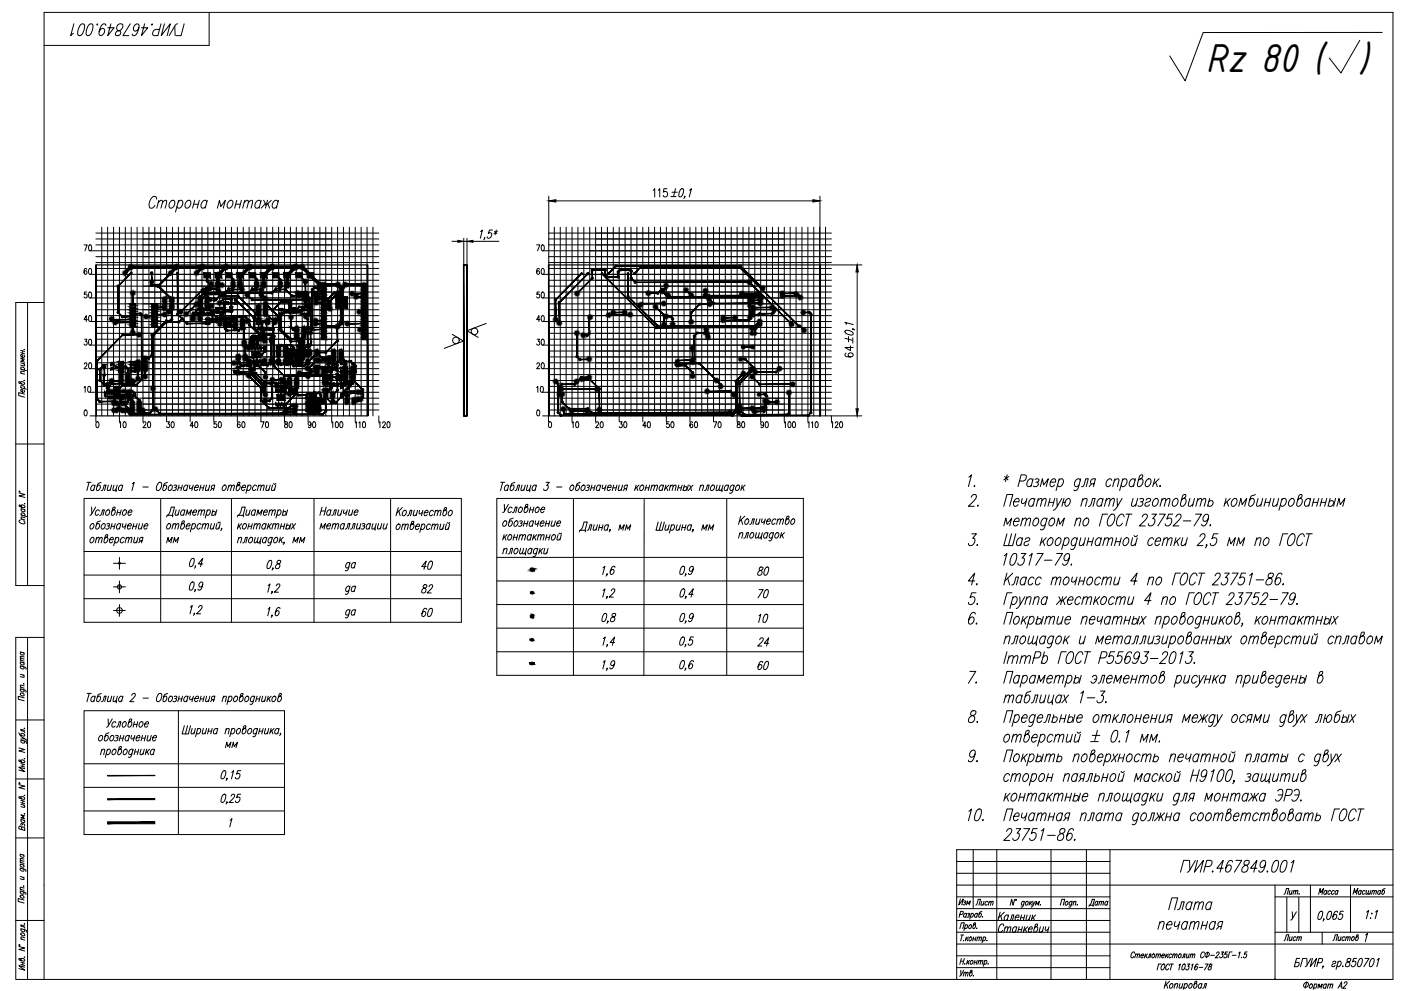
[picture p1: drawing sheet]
<svg xmlns="http://www.w3.org/2000/svg" width="594mm" height="420mm" viewBox="0 0 594 420" stroke-linecap="round" stroke-linejoin="round" font-family="sans-serif">
<defs><g id="words">
<text font-size="18.4" x="511.3" y="30.6">Rz 80 ( )</text>
<g font-size="8.8">
<text x="28.9" y="16.2">ГУИР.467849.001</text>
<text x="499.5" y="371.1">ГУИР.467849.001</text>
</g>
<g font-size="7.1">
<text x="177.8" y="242.7">40</text>
<text x="320.3" y="245.2">80</text>
<text x="145.7" y="253.3">да</text>
<text x="177.8" y="252.6">82</text>
<text x="320.7" y="254.7">70</text>
<text x="145.7" y="263.2">да</text>
<text x="320.7" y="265.3">10</text>
<text x="320.3" y="275.2">24</text>
<text x="320.3" y="285">60</text>
<text x="422.3" y="391.6">Каленик</text>
<text x="422.6" y="396.5">Станкевич</text>
</g>
<g font-size="6.6">
<text x="145.7" y="243.1">да</text>
<text x="178.2" y="262.5">60</text>
<text x="460.7" y="385.6">Дата</text>
</g>
<g font-size="6.2">
<text x="34.9" y="127.7">50</text>
<text x="226.8" y="127.7">50</text>
</g>
<g font-size="5.7">
<text x="34.9" y="107.6">70</text>
<text x="226.8" y="107.6">70</text>
<text x="34.9" y="117.5">60</text>
<text x="226.8" y="117.5">60</text>
<text x="34.9" y="137.6">40</text>
<text x="226.8" y="137.6">40</text>
<text x="34.9" y="147.5">30</text>
<text x="226.8" y="147.5">30</text>
<text x="34.9" y="157.7">20</text>
<text x="226.8" y="157.7">20</text>
<text x="34.9" y="167.6">10</text>
<text x="226.8" y="167.6">10</text>
<text x="49.7" y="182.4">10</text>
<text x="59.6" y="182.4">20</text>
<text x="69.8" y="182.4">30</text>
<text x="79.7" y="182.4">40</text>
<text x="89.6" y="182.4">50</text>
<text x="99.8" y="182.4">60</text>
<text x="109.7" y="182.4">70</text>
<text x="119.6" y="182.4">80</text>
<text x="129.8" y="182.4">90</text>
<text x="139.7" y="182.4">100</text>
<text x="149.9" y="182.4">110</text>
<text x="159.8" y="182.4">120</text>
<text x="241.7" y="182.4">10</text>
<text x="251.5" y="182.4">20</text>
<text x="261.8" y="182.4">30</text>
<text x="271.6" y="182.4">40</text>
<text x="281.5" y="182.4">50</text>
<text x="291.7" y="182.4">60</text>
<text x="301.6" y="182.4">70</text>
<text x="311.9" y="182.4">80</text>
<text x="321.7" y="182.4">90</text>
<text x="331.6" y="182.4">100</text>
<text x="341.8" y="182.4">110</text>
<text x="351.7" y="182.4">120</text>
<text x="543.6" y="380.3">Лит.</text>
<text x="558.1" y="380.3">Масса</text>
<text x="572.9" y="380.3">Масштаб</text>
<text x="405.7" y="384.9">Изм</text>
<text x="412.7" y="384.9">Лист</text>
<text x="543.6" y="400">Лист</text>
<text x="564.4" y="400">Листов</text>
</g>
</g></defs>
<g fill="none" stroke="#000" stroke-width=".42">
<path d="M88.7 5.3v14h-70M11.7 128.3v120M18.7 128.3h-12v120h12M6.7 188.2h12M11.7 270.2v145.1M18.7 270.2h-12v145.1h584v-410h-572v410M6.7 305.2h12M6.7 330.3h12M6.7 355.3h12M405.7 375.3h185M412.7 360.2v25M422.7 360.2v55.1"/>
<path d="M445.7 360.2v55.1M460.7 360.2v55.1M470.7 360.2v55.1M540.7 375.3v40M555.7 375.3v19.9M572.7 375.3v19.9M590.7 360.2h-185v55.1M6.7 390.3h12M540.7 380.3h50M540.7 395.2h50M560.7 395.2v5.1M470.7 400.3h120"/>
</g>
<g fill="none" stroke="#000" stroke-width=".42">
<path d="M8.8 158.2l1.6 .4M8.8 156.5l2.5 .7M8.8 153.8l1.6 .5M8.8 148.6l1.6 .4M8.8 149.5l1.6 .5M9.1 156.6l-.3-.4a.83 .83 0 0 1 1-.5 .83 .83 0 0 1 .5 1l-.2 .2M9.6 148.8v1M10 154.1l.4 .6-.1 .4-1.5-.3M10.1 150.5l.3 .5a.79 .79 0 0 1-1 .4 .79 .79 0 0 1-.4-1.1l.5 .1v1M10.2 148.1l.2 .1zM10.4 157.7l-1.5-.4-.1 .5 .4 .5M10.4 152.3l-1.6-.4 1.3 .9-1.3 .3 1.6 .5"/>
<path d="M8.8 162.3a.79 .79 0 0 1 1-.4 .79 .79 0 0 1 .4 1.1l-2-.5-.3-.6 .6 .1 .6 .8M8.8 164.4l2.5 .6M9.1 164.5l-.3-.5a.83 .83 0 0 1 1-.4 .83 .83 0 0 1 .5 1l-.2 .1M10.1 165.3l.3 .5a.78 .78 0 0 1-1 .4 .78 .78 0 0 1-.4-1.1l.5 .1v1.1M10.2 161.3h.2zM10.4 167.1l-2.5-.6v1.2l2.5 .7M8.1 209l2.5 .7-2.5 .6 2.5 .6M8.1 208.3l.4 .3zM8.9 214.6a.78 .78 0 0 1 1.1-.4 .78 .78 0 0 1 .3 1l-2-.4-.2-.6 .6 .1 .6 .7M8.9 218.3l2.5 .7M8.9 215.7l1.7 .4M9.3 218.4l-.4-.4a.83 .83 0 0 1 1.1-.4 .83 .83 0 0 1 .5 1l-.3 .1"/>
<path d="M9.3 215.8l-.3 .1a.83 .83 0 0 0 .5 1 .83 .83 0 0 0 1.1-.4l-.4-.5M10.3 213.5l.3 .1zM10.6 219.5l-1.6-.3-.1 .4 .5 .6M8.7 220.5h-.3a.78 .78 0 0 0-.2 1 .78 .78 0 0 0 .8 .4l1.5 .1 .1-.5-.6-.6M8.9 220l1.7 .5M8.6 279.9l1.7 .4M8.6 276.4l1.7 .5M8.9 276.5l-.2 .1a.83 .83 0 0 0 .5 1 .83 .83 0 0 0 1.1-.4l-.4-.4M10.3 279.4l-1.6-.3-.1 .3 .5 .6M10.3 278.6l-1.6-.4-.1 .4 .5 .5M8.6 292l2.3 .7 .1 .8M8.6 282.3l2.3 .7 .1 .7"/>
<path d="M8.6 291.3l1.7 .5M8.6 285.9l1.7 .4M8.6 280.6l1.7 .5M8.7 293.9a.83 .83 0 0 1 1.1 .1 .83 .83 0 0 1 .1 1.1l-1-.3-.3-.4zM8.9 292.1l-.1 .1a.79 .79 0 0 0 .4 1.1 .79 .79 0 0 0 1.1-.5l-.4-.4M8.9 282.4l-.1 .1a.79 .79 0 0 0 .4 1 .79 .79 0 0 0 1.1-.4l-.4-.4M8.9 280.7l-.2 .1a.83 .83 0 0 0 .5 1 .83 .83 0 0 0 1.1-.4l-.4-.4M9.8 286.2l.5 .6-.2 .4-1.5-.3M10 289.9l.3 .1zM10.3 295.9l-2.5-.7v1.3l2.5 .6M10.3 290.8l-1.6-.3-.1 .4 .5 .5M8 317.1l2.5 .7-2.5 .6 2.5 .6"/>
<path d="M8 310.7l.6 1 1.7 .4a.78 .78 0 0 0-.4-1.1 .78 .78 0 0 0-1.1 .4l.4 .5M8.8 313.8l2.3 .7 .1 .7M8.8 312.2l1.7 1-1.7 .1M9.2 313.9h-.1a.79 .79 0 0 0 .3 1.1 .79 .79 0 0 0 1.1-.4l-.4-.5M10.3 308.8h.2zM10.5 313.2l.8 .9M10.5 309.7l-1.7-.5v.5l1.6 .5 .1 .4M8 332.7l2.5 .6-2.5 .6 2.5 .7M8.1 331.9l.3 .4zM8.8 338.2a.79 .79 0 0 1 1.1-.4 .79 .79 0 0 1 .4 1.1l-2.1-.5-.2-.6 .6 .1 .6 .8M8.8 322.7a.78 .78 0 0 1 1.1-.4 .78 .78 0 0 1 .4 1l-2.1-.4-.2-.6 .6 .1 .6 .7M8.8 339.3l1.7 .5"/>
<path d="M8.8 323.8l1.7 .4M8.8 324.7l1.7 .5M9.7 324v1M9.7 339.5v1M10.3 337.2l.2 .1zM10.3 321.6l.2 .1zM10.5 325.9l-2.5-.7 2.5 1.9-2.5-.6M8.8 347.4l1.7 .5M8.8 341l1.7 .5M8.8 340.3l1.7 .4M9.2 350.9l-.5-.6h-.5l-.2 1.1 2.5 .7-.1-1.1-.7-.4-.5 .3v.8M9.2 347.5l-.3 .1a.83 .83 0 0 0 .5 1.1 .83 .83 0 0 0 1.1-.5l-.4-.4"/>
<path d="M9.5 349.5l.8-.1 .1 .9M9.5 349.8l-.1-.5-.5-.1v.8M10 341.3l.5 .6-.1 .4-1.6-.3M10.3 345.1h.2zM10.5 345.9l-1.7-.4 1.3 .9-1.3 .3 1.7 .5M8.5 377.8l2.3 .7 .1 .7M8.5 368l2.3 .7 .1 .8M8.5 377.1l1.7 .4M8.5 371.6l1.7 .5M8.5 366.3l1.7 .5M8.5 365.6l1.7 .5M8.5 362.1l1.7 .5"/>
<path d="M8.7 379.7a.94 .94 0 0 1 1 0 .94 .94 0 0 1 .4 1 .94 .94 0 0 1-1.1 0 .94 .94 0 0 1-.3-1zM8.9 377.9l-.2 .1a.83 .83 0 0 0 .5 1 .83 .83 0 0 0 1-.4l-.4-.5M8.9 368.1l-.1 .1a.79 .79 0 0 0 .3 1.1 .79 .79 0 0 0 1.1-.5l-.4-.4M8.9 366.4l-.2 .2a.83 .83 0 0 0 .5 1 .83 .83 0 0 0 1-.5l-.4-.4M8.9 362.2l-.2 .2a.83 .83 0 0 0 .5 1 .83 .83 0 0 0 1-.5l-.4-.4M9.7 371.9l.5 .6-.1 .4-1.6-.3M10 375.7h.2zM10.2 376.5l-1.5-.3-.2 .4 .5 .6M10.2 365.2l-1.5-.3-.2 .3 .5 .6M10.2 364.3l-1.5-.3-.2 .3 .5 .6M8.8 393.7l2.3 .7 .1 .8M8.8 398.1l1.7 .5"/>
<path d="M8.9 395.6a.95 .95 0 0 1 1.1 .1 .95 .95 0 0 1 .4 1 .95 .95 0 0 1-1.1-.1 .95 .95 0 0 1-.4-1zM9.2 393.8l-.1 .1a.79 .79 0 0 0 .3 1.1 .79 .79 0 0 0 1.1-.5l-.4-.4M10.2 381.6l-2.5-.7v1.3l2.5 .7M10.3 391.7l.2 .1zM10.5 397.6l-1.6-.4-.1 .5 .5 .5M10.5 392.6l-1.7-.5v.6l1.6 .5 .1 .4M407 393.7l.7-2.5h1.2l-.7 2.5M407 387.7l1.1-.1 .3-1.1-1-.1-.7 2.5M407.4 396.4h1.3M408 396.4l-.7 2.5M408.6 398.7h.1M409.3 392.4l.5-.3a.83 .83 0 0 1 .4 1 .83 .83 0 0 1-1 .5l-.1-.2"/>
<path d="M409.4 392.1l-.7 2.5M409.8 397.2l-.5 1.7M409.8 387.6l-.1-.3a.83 .83 0 0 0-1 .5 .83 .83 0 0 0 .4 1.1l.5-.4M409.9 387.2l-.4 1.7M409.9 398l.4 .9M410.3 387.3h.8l-.1 .5-.5 .1M410.7 397.2l-1.3 1.2M410.8 387.9l.2 .5-.3 .4h-.8M411 392.4l.5-.3a.83 .83 0 0 1 .4 1 .83 .83 0 0 1-1 .5zM411.1 397.6l.5-.4a.83 .83 0 0 1 .4 1.1 .83 .83 0 0 1-1 .5zM411.8 387.6l.4-.4a.83 .83 0 0 1 .5 1.1 .83 .83 0 0 1-1.1 .5l-.1-.3M411.9 387.2l-.7 2.5"/>
<path d="M412.7 398.1h.9M412.9 397.2l-.5 1.7M413.2 392.1a.79 .79 0 0 1 .4 1 .79 .79 0 0 1-1.1 .4l.5-2 .6-.3-.1 .6-.8 .6M413.9 397.2l-.5 1.7M414.2 393.5l-.1 .2zM414.5 387.6l-.2-.3a.83 .83 0 0 0-1 .5 .83 .83 0 0 0 .4 1.1l.5-.4M414.5 397.7l.5-.5 .3 .2-.3 1.5M414.5 387.2l-.4 1.7M414.6 397.2l-.5 1.7M415.3 397.7l.6-.5 .3 .2-.3 1.5M416.4 386.4l-1.1 .6-.3 1.7a.79 .79 0 0 0 1-.4 .79 .79 0 0 0-.4-1.1l-.4 .4M416.7 388.7h.1"/>
<path d="M417 397.6l.4-.4a.83 .83 0 0 1 .5 1.1 .83 .83 0 0 1-1.1 .5l-.1-.2M417.1 397.2l-.7 2.5M418.5 398.7h.1M430.3 381.3l-.7 2.5-.6-2.5-.7 2.5M430.7 381.4h.3l-.3 .4zM434.3 382.5v-.1a.79 .79 0 0 0-1.1 .3 .79 .79 0 0 0 .4 1.1l.5-.4M434.4 382.1l-.7 2.3-.7 .1M435 382.5l.5-.4a.83 .83 0 0 1 .4 1.1 .83 .83 0 0 1-1 .5zM436.8 382.1l-.4 1.7M437 382.8l.4 1M437.7 382.1l-1.2 1.2M438 382.1l.1 1.7 .9-1.7"/>
<path d="M439 383.8l.5-1.7 .3 1.3 .9-1.3-.4 1.7M449.6 383.8l.7-2.5h1.2l-.7 2.5M451.9 382.5l.5-.4a.83 .83 0 0 1 .4 1.1 .83 .83 0 0 1-1 .5zM454.6 382.5l-.1-.1a.79 .79 0 0 0-1.1 .3 .79 .79 0 0 0 .5 1.1l.4-.4M454.7 382.1l-.7 2.3-.8 .1M455.3 382.6l.5-.5 .5 .1-.4 1.6M455.4 382.1l-.5 1.7M456.8 383.6h.1M491.6 391.6l1.2-.9 .8 .2-.6 3.1M491.9 390.7l-.9 3.3M494.7 392.1h2.2v-.9l-.4-.5a2.03 2.03 0 0 0-1.4 3.3h.5l1-.7M495.6 385.7l1.3-5h2.5l-1.3 5"/>
<path d="M498.3 390.7l-.3 1.2 .3 .9h.5l1.2-.9M499.3 385.7l.8-.3 1-3.1h1.1l-.9 3.4M500.3 390.7l-.9 3.3M503.5 391.4l-.5-.7a2.03 2.03 0 0 0-1.5 3.3h.6l.9-.7M503.7 390.7l-.9 3.3M504.9 391.6l1.1-.9 .7 .2-.7 3.1M505.1 390.7l-.9 3.3M505.4 383.1l-.6-.8a2.03 2.03 0 0 0-1.4 3.4h.6l.9-.7M505.6 382.3l-.9 3.4M506.6 391.6l1.2-.9 .6 .2-.6 3.1M506.7 383.3l1.2-1 .6 .3-.6 3.1M507 382.3l-.9 3.4"/>
<path d="M508.5 383.3l1.2-1 .6 .3-.6 3.1M509.7 392.3h1.9M510.1 390.7l-.9 3.3M512.1 390.7l-.9 3.3M513.8 383.1l-.6-.8a2.03 2.03 0 0 0-1.4 3.4h.5l.9-.7M513.9 382.3l-.8 3.4M515.3 391.4l-.6-.7a2.03 2.03 0 0 0-1.4 3.3h.6l.9-.7M515.5 390.7l-.9 3.3M516.9 392.8l-1.1 1.2M517.9 392.8h-1l-.4-.5v-.7l.9-.9h1.1l-.9 3.3M548 386.6l.1 2.8M549.7 386.6l-1.8 3.1-.6 .4"/>
<path d="M559.8 386.5h1v1.4a2.07 2.07 0 0 1-1.5 2 1.47 1.47 0 0 1-.3-2zM561.4 389.7h-.2h.2l-.4 .8M563.5 386.5l.7-.2a1.47 1.47 0 0 1 .2 2l-.7 1.4h-1v-1.4zM567.2 386.8v-.3l-.6-.2a3.2 3.2 0 0 0-1.3 3.4 1.1 1.1 0 0 0 1.4-.6 1.1 1.1 0 0 0-.5-1.4l-1 1M569.7 386.3h-1.3l-.5 1.6 .2-.2a.79 .79 0 0 1 1.3 .3 1.25 1.25 0 0 1-.4 1.5 1.25 1.25 0 0 1-1.5 0l-.1-.3M579.1 396.4l.8-.7-1 3.5M579.5 386.7l.8-.7-.9 3.5M581.1 389.3h.2zM581.6 387.3h.2zM583.3 386.7l.8-.7-1 3.5M8 401.3l2.5 .6-2.5 .6 2.5 .7M8.1 400.5l.3 .4z"/>
<path d="M8.8 406.9a.79 .79 0 0 1 1.1-.5 .79 .79 0 0 1 .4 1.1l-2.1-.4-.2-.6h.6l.6 .8M8.8 407.9l1.7 .5M8.8 408.9l1.7 .5M9.7 408.2v.9M10.3 405.8l.2 .1zM10.5 410.1l-2.5-.7 2.5 1.9-2.5-.6M407.3 407.5h1.3M407.4 411.4l.1 2M407.7 406.3l-.7 2.5M408.7 411.4l-1.8 2.5M408.7 412.7l.6-.5 .3 .1-.3 1.6M408.9 412.2l-.5 1.7"/>
<path d="M408.9 406.3l-.7 2.5M409.1 408.6h.1M409.6 412.7l.6-.5 .3 .1-.3 1.6M410.3 407.2l-.5 1.6M410.5 407.9l.3 .9M411.2 407.2l-1.2 1.2M411.6 407.5l.5-.3a.83 .83 0 0 1 .4 1 .83 .83 0 0 1-1 .5zM411.7 412.2a.79 .79 0 0 1 .4 1 .79 .79 0 0 1-1 .4l.4-2 .6-.2v.6l-.8 .6M412.8 413.6h.1M413.2 408h1M413.4 407.2l-.4 1.6M414.4 407.2l-.4 1.6"/>
<path d="M415 407.7l.6-.5 .3 .1-.3 1.5M415.1 407.2l-.4 1.6M415.9 407.7l.6-.5 .3 .1-.3 1.5M417.5 407.5l.5-.3a.83 .83 0 0 1 .4 1 .83 .83 0 0 1-1 .5l-.1-.2M417.6 407.2l-.7 2.5M419 408.6h.1M481.1 404.2v-.2a.77 .77 0 0 0-.9-.3 .77 .77 0 0 0-.5 .9v1.4l.5 .1 .6-.6M481.5 404.9l.6-.5 .3 .2-.3 1.5M481.6 404.4l-.4 1.7M482.4 404.9l.6-.5 .3 .2-.3 1.5M483.8 405.1h1.1v-.4a.79 .79 0 0 0-1.1 .3 .79 .79 0 0 0 .5 1.1l.4-.4M485.7 404.4l-.4 1.7"/>
<path d="M485.9 405.1l.4 1M486.6 406.1l.4-.1 .5-1.6h.5l-.4 1.7M486.6 404.4l-1.2 1.2M488.7 404.8l.4-.4a.83 .83 0 0 1 .4 1.1 .83 .83 0 0 1-1 .5zM490.3 404.9l.6-.5 .3 .2-.3 1.5M490.4 404.4l-.4 1.7M491.2 404.9l.6-.5 .3 .2-.3 1.5M492.4 408.7h-1.1l-.6 2.5M492.7 405.1h1l.1-.4a.79 .79 0 0 0-1.1 .3 .79 .79 0 0 0 .4 1.1l.5-.4M492.8 409.1l.5-.4a1.18 1.18 0 0 1 .7 1 1.18 1.18 0 0 1-.6 1.2l-.4 .3-.6-.3zM494.4 416l-.8 3M494.6 404.4l-.5 1.7"/>
<path d="M494.6 417.3l.5 1.7M494.7 405.1l.4 1M495.5 404.4l-1.3 1.2M495.9 409.3v-.2a.78 .78 0 0 0-1-.3 .78 .78 0 0 0-.5 .9v1.4l.5 .1 .6-.6M495.9 416l-2 2M496.2 417.4l.5-.4a1 1 0 0 1 .6 1.3 1 1 0 0 1-1.3 .6l-.1-.8zM496.3 408.7h1.3M496.9 404.8l-.1-.2a.83 .83 0 0 0-1.1 .4 .83 .83 0 0 0 .5 1.1l.4-.4M496.9 408.7l-.6 2.5M497.4 404.9l.6-.5 .3 .2-.3 1.5M497.5 404.4l-.4 1.7M498.2 417.6l.7-.6 .5 .1-.4 1.9"/>
<path d="M498.3 404.9l.5-.5 .4 .2-.4 1.5M498.4 417l-.6 2M499.9 404.8l.5-.4a.83 .83 0 0 1 .4 1.1 .83 .83 0 0 1-1 .5zM499.9 409.2l.6-.5-.7 2.5M500.4 417l-.4 1.9 .5 .1 .7-.6M501.2 406.1l.4-.1 .5-1.6h.5l-.4 1.7M501.6 417l-.6 2M501.8 408.8l.5-.1a1.75 1.75 0 0 1-.9 2.5l-.2-1zM502.3 417.4l.6-.4a1 1 0 0 1 .5 1.3 1 1 0 0 1-1.3 .6l-.1-.3M502.4 417l-.6 2.5M503.3 404.4l-.3 1.6 .4 .1 .6-.5M503.6 408.7h.9l-.8 1a.73 .73 0 0 1 .3 1.1 .73 .73 0 0 1-1.2-.1"/>
<path d="M504.3 404.4l-.5 1.7M504.3 417.4l.6-.4a1 1 0 0 1 .5 1.3 1 1 0 0 1-1.2 .6zM504.9 404.9l.6-.5 .3 .2-.3 1.5M505 404.4l-.4 1.7M505.3 409.2l.6-.5-.7 2.5M505.8 404.9l.5-.5 .4 .2-.4 1.5M506.9 417a.94 .94 0 0 1 .5 1.3 .94 .94 0 0 1-1.3 .4l.6-2.4 .7-.3-.1 .7-.9 .7M508 409.1v-.3a1.42 1.42 0 0 0-1.4 .9 1.42 1.42 0 0 0 .3 1.5 .83 .83 0 0 0 .8-.6 .83 .83 0 0 0-.4-.9l-.7 .7M508.4 410.2h1.6M509.6 417.4l-.1-.3a.99 .99 0 0 0-1.3 .6 .99 .99 0 0 0 .5 1.3l.6-.4M509.7 417l-.5 2M509.9 419l.5-.1 .6-1.9h.6l-.5 2"/>
<path d="M510.7 404.2v-.2a.78 .78 0 0 0-1-.3 .78 .78 0 0 0-.4 .9l-.1 1.4 .5 .1 .6-.6M511 408.7h1.3l-1.6 2.5M511.2 404.3a.84 .84 0 0 1 1.1-.4 .84 .84 0 0 1 .4 1.1 .88 .88 0 0 1-1.3 .7 .88 .88 0 0 1-.2-1.4zM512.2 403.6l-.7 2.5M513 408.8l-.2 .8a.76 .76 0 0 1 .8 1 .76 .76 0 0 1-1.3 .1l.5-.8 1-.6 .1-.5zM513.3 405h1.6M515.9 404.2a.56 .56 0 0 1 .5-.6 .56 .56 0 0 1 .6 .5l-1.7 2h1.2M517.9 403.6h1l-.8 1a.73 .73 0 0 1 .3 1.1 .73 .73 0 0 1-1.2-.1M520.6 403.6h-.9l-.4 1.1 .4-.3a.76 .76 0 0 1 .5 1.2 .76 .76 0 0 1-1.2 0M522.5 403.6h-1.1l-.7 2.5M522.5 405h1.6M525.3 404.1l.6-.5-.7 2.5"/>
<path d="M526.5 405.9h.1M528.9 403.6h-.9l-.4 1.1 .4-.3a.76 .76 0 0 1 .5 1.2 .76 .76 0 0 1-1.2 0M551.2 406.4h-1.4l-1 3.5 1.6-.2 .4-.5v-1l-1.5-.2M553.1 417a.92 .92 0 0 1 1.2-.5 .92 .92 0 0 1 .4 1.3 .97 .97 0 0 1-1.4 .8 .97 .97 0 0 1-.2-1.6zM553.9 406.4h-1.5l-.9 3.5M554.2 416.3l-.8 2.7M554.2 406.4l.1 2.8M555.5 417.6l.5-.4a.92 .92 0 0 1 .4 1.1 .92 .92 0 0 1-1.1 .6zM555.9 406.4l-1.8 3.1-.6 .4M556.5 406.4l-.9 3.5 2.7-3.5-1 3.5M557.3 417.6l.5-.4a.91 .91 0 0 1 .5 1.1 .91 .91 0 0 1-1.1 .6l-.1-.3M557.4 417.2l-.6 2.3"/>
<path d="M558.8 408.2l1.5-.2 .5-1-.1-.5-1.4-.1-1 3.5M558.8 419l.5-1.8 .3 1.4 1.1-1.4-.5 1.8M561.1 409.7h-.2h.2l-.4 .8M562.4 417.6l-.1-.3a.91 .91 0 0 0-1.1 .5 .91 .91 0 0 0 .5 1.2l.5-.4M562.5 417.2l-.4 1.8M563.2 417.7l.6-.5 .4 .1-.4 1.7M563.3 417.2l-.5 1.8M564.2 417.7l.6-.5 .4 .1-.4 1.7M565.1 408a.87 .87 0 0 1 1.3-.3l-.2 .7-1.2 .4-.2 .9a.87 .87 0 0 0 1.3-.4M567.3 408l.7-.5a1.22 1.22 0 0 1 .7 1.5 1.22 1.22 0 0 1-1.4 .9l-.3-.6M567.4 419l1.5-2.7v2.7M567.5 407.5l-1 3.5"/>
<path d="M567.9 418.1h1M569.4 409.5l-.1 .4zM570 416.9a.59 .59 0 0 1 .6-.6 .59 .59 0 0 1 .5 .7l-1.8 2h1.4M571.5 406.5l-.3 1a1.13 1.13 0 0 1 1.2 1.5 1.13 1.13 0 0 1-1.8 .5l.3-1.1 1.8-1.2v-.7zM575.3 406.4h-1.3l-.5 1.5 .2-.2a.79 .79 0 0 1 1.3 .3 1.25 1.25 0 0 1-.4 1.5 1.25 1.25 0 0 1-1.5 0l-.1-.3M576.6 406.5h1v1.4a2.04 2.04 0 0 1-1.5 2l-.5-.7 .1-.8zM578.8 406.4h1.7l-2.2 3.5M581.6 406.5h1v1.4a2.07 2.07 0 0 1-1.5 2l-.5-.7 .1-.8zM584 407l.8-.6-1 3.5"/>
</g>
<g fill="none" stroke="#000" stroke-width=".42">
<path d="M232.7 83.2v29.1M235.7 85.2h109M277 80.7l.6-.7v3.5M279.1 80.7l.7-.7v3.5M282.8 80h-1.3l-.1 1.5a1.07 1.07 0 0 1 1.4 .1 1.07 1.07 0 0 1 0 1.5 1.07 1.07 0 0 1-1.4 .1l-.2-.4M284.4 83.3h2.3M284.9 81.5h2.3M286.4 80l-.7 3M288.8 80.2l.7-.2a1.46 1.46 0 0 1 .2 2l-.8 1.3-.6 .2a1.47 1.47 0 0 1-.3-2zM290.4 83.3h-.2h.2l-.4 .9M292.4 80.7l.8-.7-.9 3.5M347.7 83.2v29.1h17.8"/>
<path d="M363.5 115.3v58M359 137.5l-.7-.8 3.5 .9M361.6 139.4v.3v-.3l.9 .5M358.3 143.4l3 .8M358.5 140.1h1.3a2.04 2.04 0 0 1 2 1.5l-.7 .5-.8-.1a2.07 2.07 0 0 1-2-1.6zM358.8 149.7a.73 .73 0 0 0-.3 1.2l1.3 .4 1.5-.1a.79 .79 0 0 0 .5-.7 .79 .79 0 0 0-.5-.8h-1.2a.78 .78 0 0 0-.5 .8 .78 .78 0 0 0 .5 .7l.5 .1M359.8 142.7v2.3M360.6 146.7v2l-2.3-1.4h3.5M361.6 143.2v2.3M347.6 176.3h17.9M405.7 395.2h65M405.7 390.3h65"/>
<path d="M545.7 380.5v14.7M550.7 380.5v14.7M405.7 400.3h65M405.7 410.3h65M405.7 405.2h65"/>
</g>
<!-- layer: 0 -->
<g fill="none" stroke="#000" stroke-width=".42">
<path d="M576.6 17.1l-8 13.8-4.9-6.3M586.1 13.8h-75.9l-7.7 20.5-6.5-10.6M40.6 98.8h120M43.1 96.3v80M45.6 96.3v80M48.1 96.3v80M50.6 96.3v82.5M53.1 96.3v80M55.6 96.3v80M58.1 96.3v80M60.6 96.3v82.5M63.1 96.3v80"/>
<path d="M65.6 96.3v80M66.4 84.4v-.4a1.29 1.29 0 0 0-1.4-.7 1.29 1.29 0 0 0-1.1 1.1l-.4 .8a2.65 2.65 0 0 0 .3 3.1 1.79 1.79 0 0 0 1.9-1.2M67.1 85.9l1.1-1 .7 .3-.7 3.1M67.4 84.9l-.9 3.4M68.1 96.3v80M68.9 85.9l1.1-1 .7 .3-.7 3.1M70.6 96.3v82.5M72.2 85.6l.9-.7h.5a2.03 2.03 0 0 1 .3 2.1 2.03 2.03 0 0 1-1.7 1.3 1.68 1.68 0 0 1 0-2.7zM73.1 96.3v80M75.6 85.6l.9-.7h.5a2.03 2.03 0 0 1-1.4 3.4l-.5-.8M75.6 96.3v80M75.8 84.9l-1.4 5"/>
<path d="M78.1 96.3v80M78.9 85.6l1-.7h.5a2.03 2.03 0 0 1-1.4 3.4 1.67 1.67 0 0 1-.1-2.7zM80.6 96.3v82.5M82.1 86.6h1.9M82.5 84.9l-.9 3.4M83.1 96.3v80M84.5 84.9l-.9 3.4M85.6 96.3v80M87.7 85.6l-.5-.7a2.03 2.03 0 0 0-1.4 3.4h.5l.9-.8M87.9 84.9l-.9 3.4M88.1 96.3v80M90.6 96.3v82.5"/>
<path d="M92.2 88.3l.9-3.4 .5 2.6 2-2.6-.9 3.4M93.1 96.3v80M95.6 96.3v80M96.8 85.6l.9-.7h.6a2.03 2.03 0 0 1-1.5 3.4 1.66 1.66 0 0 1 0-2.7zM98.1 96.3v80M99.9 86.6h2M100.4 84.9l-.9 3.4M100.6 96.3v82.5M102.4 84.9l-.9 3.4M103.1 96.3v80M103.5 85.9l1.2-1 .6 .3-.6 3.1M103.8 84.9l-.9 3.4"/>
<path d="M105.3 85.9l1.2-1 .6 .3-.6 3.1M105.6 96.3v80M108.1 96.3v80M110.6 85.6l-.6-.7a2.03 2.03 0 0 0-1.4 3.4h.5l1-.8M110.6 96.3v82.5M110.8 84.9l-.9 3.4M111.8 84.9l1.1 2.2 2.1-2.2M112.5 86.4l-1.7 1.9M113.1 96.3v80M113.4 84.9l-.9 3.4M113.6 86.4l.7 1.9M115.6 96.3v80"/>
<path d="M117.9 85.6l-.5-.7a2.03 2.03 0 0 0-1.5 3.4h.6l.9-.8M118.1 84.9l-.9 3.4M118.1 96.3v80M120.6 96.3v82.5M123.1 96.3v80M125.6 96.3v80M128.1 96.3v80M130.6 96.3v82.5M133.1 96.3v80M135.6 96.3v80M138.1 96.3v80M140.6 96.3v80"/>
<path d="M143.1 96.3v80M145.6 96.3v80M148.1 96.3v80M150.6 96.3v82.5M153.1 96.3v80M155.6 96.3v80M158.1 96.3v80M203.8 98.2l.8-.7-.9 3.5M208.8 97.5h-1.2l-.5 1.5 .1-.1a.79 .79 0 0 1 1.3 .3 1.25 1.25 0 0 1-.4 1.5 1.25 1.25 0 0 1-1.5 0v-.3M209.7 98l1 1M210.5 97.5l-.6 2M211 98l-1.6 1"/>
<path d="M232.6 98.8h120M235.1 96.3v80M237.6 96.3v80M240.1 96.3v80M242.6 96.3v82.5M245.1 96.3v80M247.6 96.3v80M250.1 96.3v80M252.6 96.3v82.5M255.1 96.3v80M257.6 96.3v80M260.1 96.3v80"/>
<path d="M262.6 96.3v82.5M265.1 96.3v80M267.6 96.3v80M270.1 96.3v80M272.6 96.3v82.5M275.1 96.3v80M277.6 96.3v80M280.1 96.3v80M282.6 96.3v82.5M285.1 96.3v80M287.6 96.3v80M290.1 96.3v80"/>
<path d="M292.6 96.3v82.5M295.1 96.3v80M297.6 96.3v80M300.1 96.3v80M302.6 96.3v82.5M305.1 96.3v80M307.6 96.3v80M310.1 96.3v80M312.6 96.3v82.5M315.1 96.3v80M317.6 96.3v80M320.1 96.3v80"/>
<path d="M322.6 96.3v82.5M325.1 96.3v80M327.6 96.3v80M330.1 96.3v80M332.6 96.3v80M335.1 96.3v80M337.6 96.3v80M340.1 96.3v80M342.6 96.3v82.5M345.1 96.3v80M347.6 96.3v80M350.1 96.3v80"/>
<path d="M38.1 106.3h122.5M38.1 116.3h122.5M40.6 101.3h120M40.6 103.8h120M40.6 108.8h120M40.6 113.8h120M40.6 111.3h120M40.6 118.8h120M191.7 102.3h2.4M196.7 101.1v11.7M196.7 102.3h1.3M198 101.1v11.8"/>
<path d="M200.5 102.3h11.1M205.6 100.9l-.5 .8M230.1 106.3h122.5M230.1 116.3h122.5M232.6 101.3h120M232.6 103.8h120M232.6 108.8h120M232.6 113.8h120M232.6 111.3h120M232.6 118.8h120M38.1 126.3h122.5M38.1 136.3h122.5"/>
<path d="M40.6 121.3h120M40.6 123.8h120M40.6 128.8h120M40.6 131.3h120M40.6 133.8h120M40.6 138.8h120M230.1 126.3h122.5M230.1 136.3h122.5M232.6 121.3h120M232.6 123.8h120M232.6 128.8h120M232.6 131.3h120"/>
<path d="M232.6 133.8h120M232.6 138.8h120M38.1 146.3h122.5M38.1 156.3h122.5M40.6 141.3h120M40.6 143.8h120M40.6 148.8h120M40.6 151.3h120M40.6 153.8h120M40.6 158.8h120M230.1 146.3h122.5M230.1 156.3h122.5"/>
<path d="M232.6 141.3h120M232.6 143.8h120M232.6 148.8h120M232.6 151.3h120M232.6 153.8h120M232.6 158.8h120M35.9 173.9l.3-.1a1.39 1.39 0 0 1 .8 1.3 1.39 1.39 0 0 1-.8 1.2l-.6-1zM38.1 176.3h2.5v2.5M38.1 166.3h122.5M40.6 161.3h120M40.6 163.8h120M40.6 168.8h120"/>
<path d="M40.6 171.3h120M40.6 173.8h120M40.9 178.9l.3-.1a1.39 1.39 0 0 1 .8 1.3 1.39 1.39 0 0 1-.8 1.2l-.6-1.1zM227.9 173.9l.2-.1a1.39 1.39 0 0 1 .8 1.3 1.39 1.39 0 0 1-.8 1.2l-.5-1zM230.1 166.3h122.5M230.1 176.3h2.5v2.5M232.6 161.3h120M232.6 163.8h120M232.6 168.8h120M232.6 171.3h120M232.6 173.8h120M232.9 178.9l.2-.1a1.39 1.39 0 0 1 .8 1.3 1.39 1.39 0 0 1-.8 1.2l-.5-1.1z"/>
<path d="M35.6 211.3h160v52.5h-160zM36.9 204.5h1.7M37.8 204.5l-1 3.5M38.8 215l.1 2.8M40.2 206.2l-.2-.4a1.31 1.31 0 0 0-1.4 .7 1.31 1.31 0 0 0 .2 1.5l1-.5M40.3 205.7l-.6 2.3M40.6 215l-1.9 3.2-.6 .3M42.1 216.7l-.1-.4a1.28 1.28 0 0 0-1.5 .6 1.28 1.28 0 0 0 .3 1.6l1-.5M42.3 218.5l.5-.2 .7-2.1h.8l-.7 2.3M42.9 204.5l-1.5 .8-.5 2.4a1.16 1.16 0 0 0 1.5-.2 1.16 1.16 0 0 0 .1-1.5l-.7-.3-.6 .5M43 208l.5-.2 .7-2.1h.8l-.7 2.3M45.1 216.7l.7-.5a1.22 1.22 0 0 1 .7 1.4 1.22 1.22 0 0 1-1.4 .9l-.3-.5z"/>
<path d="M45.9 205.7l-.4 2.1 .6 .2 .8-.7M47.3 205.7l-.6 2.3M48.1 216.2a1.22 1.22 0 0 1 .7 1.4 1.22 1.22 0 0 1-1.3 .9l-.3-.7 .7-2.5 .8-.3-.1 .8-1.1 .9M48.3 205.7l-.4 2.1 .5 .2 .9-.7M49.7 205.7l-.5 2.8M49.7 217.3h1.4M50 216.2l-.6 2.3M51.4 216.2l-.6 2.3M51.9 206.2l-.1-.4a1.31 1.31 0 0 0-1.4 .7 1.31 1.31 0 0 0 .2 1.5l1-.5M52.1 205.7l-.6 2.3M52.3 216.7l.6-.5a1.22 1.22 0 0 1 .7 1.4 1.22 1.22 0 0 1-1.3 .9l-.4-.5zM54.4 217.2h1.5v-.7a1.15 1.15 0 0 0-1.4 .1 1.15 1.15 0 0 0-.2 1.4l.3 .5 1.1-.5"/>
<path d="M56.1 205.2l.8-.7-.9 3.5M60.6 206.5h2.3M67 205a.88 .88 0 0 1 1.3-.3 2.46 2.46 0 0 1-1.6 3.3l-.4-.5v-.8zM68.1 211.3v52.5M70.6 219.2l.2-.7h2.5l-.2 .7M71 204.5l-1.5 .8-.5 2.4a1.15 1.15 0 0 0 1.5-.1 1.15 1.15 0 0 0 .2-1.4l-.4-.5-1 .5M71.1 218.5a4.8 4.8 0 0 0 1.5-3.5h1.4l-.9 3.5M71.7 206.2l1-.5a1.3 1.3 0 0 1 .2 1.5 1.3 1.3 0 0 1-1.4 .6l-.2-.8zM73.8 205.8h1.1a.68 .68 0 0 1-.8 .9M74.4 206.7l.4 .6-.3 .4-.4 .3-.9-.2M74.7 216.2l-.5 2.1 .6 .2 .8-.7M75.6 206.8h1.4"/>
<path d="M76 205.7l-.7 2.3M76.1 216.2l-.7 2.3M77.3 205.7l-.6 2.3M78.3 216.7l-.1-.4a1.3 1.3 0 0 0-1.4 .7 1.3 1.3 0 0 0 .1 1.5l1.1-.5M78.5 216.2l-.7 2.3M78.8 218.5l.6-2.3 .4 1.8 1.4-1.8-.6 2.3M79.6 206.2l-.2-.4a1.31 1.31 0 0 0-1.4 .7 1.31 1.31 0 0 0 .2 1.5l1-.5M79.7 205.7l-.6 2.3M80.6 205.7l-.1 1.5 1.2-.7M81.8 217.2h1.5l.1-.7a1.15 1.15 0 0 0-1.5 .1 1.15 1.15 0 0 0-.2 1.4l.4 .5 1-.5M82 205.7l-.7 2.3M82.6 206.7h1.5v-.7a1.14 1.14 0 0 0-1.4 .1 1.14 1.14 0 0 0-.2 1.4l.3 .5 1-.5"/>
<path d="M84.3 216.8l.8-.6 .4 .1-.4 2.2M84.5 216.2l-.7 2.3M84.9 206.8h1.4M85.2 205.7l-.6 2.3M85.5 216.8l.8-.6 .5 .1-.5 2.2M86.6 205.7l-.7 2.3M87.6 205.7l-.5 2.1 .6 .2 .8-.7M87.8 216.7l.6-.5a1.22 1.22 0 0 1 .7 1.4 1.22 1.22 0 0 1-1.3 .9l-.3-.5M87.9 216.2l-.9 3.5M88.9 205.7l-.6 2.3M89.9 207.2l-.7 .8M90.1 217.2l.1-.2a.72 .72 0 0 1 1.1 .1 .72 .72 0 0 1-.3 1.1l-.4 .3-.8-.3"/>
<path d="M90.3 216.2l-.6 2.3M90.7 207.2l-1-.2-.1-.7 .7-.6h.8l-.6 2.3M91.9 216.2l-.6 2.3M94.6 206.2l.6-.5a1.22 1.22 0 0 1 .7 1.4 1.22 1.22 0 0 1-1.3 .9l-.4-.5zM96.9 206.3l.8-.6 .5 .1-.5 2.2M97.1 205.7l-.6 2.3M98.1 206.3l.9-.6 .4 .1-.4 2.2M98.1 211.3v52.5M100.6 219.2l.2-.7h2.5l-.2 .7M101.1 218.5a4.7 4.7 0 0 0 1.5-3.5h1.4l-.9 3.5M101.1 205.7a1.22 1.22 0 0 1 .7 1.4 1.22 1.22 0 0 1-1.3 .9l-.4-.7 .7-2.5 .8-.3-.1 .8-1.1 .9M102.6 206.7h1.5l-.1-.9a1.29 1.29 0 0 0-1.4 .6 1.29 1.29 0 0 0 .2 1.6l1-.5"/>
<path d="M104.7 216.2l-.5 2.1 .6 .2 .8-.7M105.1 206.2l.6-.5a1.22 1.22 0 0 1 .7 1.4 1.22 1.22 0 0 1-1.3 .9l-.4-.5M105.2 205.7l-.9 3.5M106.1 216.2l-.7 2.3M108.3 216.7l-.2-.4a1.3 1.3 0 0 0-1.3 .7 1.3 1.3 0 0 0 .1 1.5l1.1-.5M108.4 216.2l-.6 2.3M108.8 206.2l-.1-.4a1.29 1.29 0 0 0-1.5 .6 1.29 1.29 0 0 0 .2 1.6l1.1-.5M108.8 218.5l.6-2.3 .4 1.8 1.4-1.8-.6 2.3M109.5 206.3l.8-.6 .5 .1-.5 2.2M109.7 205.7l-.6 2.3M110.8 206.3l.8-.6 .4 .1-.4 2.2M111.8 217.2h1.5l.1-.7a1.15 1.15 0 0 0-1.5 .1 1.15 1.15 0 0 0-.2 1.4l.4 .5 1-.5"/>
<path d="M113.2 205.7l-.5 2.1 .6 .2 .8-.7M114.3 216.8l.8-.6 .4 .1-.4 2.2M114.4 216.2l-.6 2.3M114.6 205.7l-.7 2.3M115.5 216.8l.8-.6 .5 .1-.5 2.2M115.6 205.7l-.5 2.1 .6 .2 .8-.7M116 205l.3 .3 .7-.3M117 205.7l-.7 2.3M117.8 216.7l.6-.5a1.22 1.22 0 0 1 .7 1.4 1.22 1.22 0 0 1-1.3 .9l-.3-.5M117.9 216.2l-.9 3.5M120.1 217.2a.74 .74 0 0 1 1.1-.2 .74 .74 0 0 1-.2 1.2l-.4 .3-.8-.3M120.3 216.2l-.6 2.3"/>
<path d="M121.9 216.2l-.6 2.3M133.1 211.3v52.5M136.1 216.7h1.8M136.6 215l-1 3.5M138.3 215l-.9 3.5M140.3 216.7l-.2-.4a1.3 1.3 0 0 0-1.4 .7 1.3 1.3 0 0 0 .2 1.5l1-.5M140.4 216.2l-.6 2.3M140.6 218.5l.6-.2 .7-2.1h.7l-.6 2.3M143.6 216.2l-.4 2.1 .6 .2 .8-.7M145 216.2l-.6 2.3M145.9 216.2l-.2 1.3 .2 .2 1.1-.7M147.3 216.2l-.7 2.3"/>
<path d="M148.3 216.2l-.5 2.1 .6 .2 .8-.7M149.6 216.2l-.6 2.3M150.2 217.2h1.6v-.7a1.15 1.15 0 0 0-1.4 .1 1.15 1.15 0 0 0-.2 1.4l.3 .5 1-.5M165.6 211.3v52.5M168.9 215.2l-1 3.5M169.1 216.7l.6 2M170.6 215.2l-2.3 2.3M170.9 216.8l.7-.5a1.22 1.22 0 0 1 .7 1.5 1.22 1.22 0 0 1-1.4 .9l-.3-.5zM172.7 218.7l.5-.2 .7-2.2h.8l-.6 2.4M175.7 216.3l-.5 2.2 .6 .2 .8-.7M177.1 216.3l-.7 2.4M177.9 216.3v1.6l1.2-.7"/>
<path d="M179.3 216.3l-.6 2.4M179.9 217.3h1.5l.1-.6a1.15 1.15 0 0 0-1.4 .1 1.15 1.15 0 0 0-.3 1.4l.4 .5 1-.5M183.8 216.8l-.2-.3a1.28 1.28 0 0 0-1.4 .6 1.28 1.28 0 0 0 .2 1.6l1-.5M184.5 217l.8-.7 .5 .2-.5 2.2M184.7 216.3l-.6 2.4M185.8 217l.8-.7 .4 .2-.4 2.2M188.7 216.3a1.22 1.22 0 0 1 .7 1.5 1.22 1.22 0 0 1-1.3 .9l-.4-.7 .7-2.5 .9-.3-.1 .8-1.1 .8M190.4 216.8l.7-.5a1.22 1.22 0 0 1 .7 1.5 1.22 1.22 0 0 1-1.4 .9l-.3-.5zM212.3 204.5h1.7M213.2 204.5l-1 3.5M213.8 213.8l.2 2.9M215.6 213.8l-1.9 3.2-.5 .3"/>
<path d="M215.6 206.2l-.2-.4a1.31 1.31 0 0 0-1.3 .7 1.31 1.31 0 0 0 .1 1.5l1-.5M215.7 205.7l-.6 2.3M217.1 215.5l-.1-.3a1.29 1.29 0 0 0-1.4 .6 1.29 1.29 0 0 0 .2 1.5l1-.5M217.3 217.3l.5-.1 .7-2.2h.8l-.6 2.3M217.6 219.7l-1.5 .8-.5 2.3a1.16 1.16 0 0 0 1.5-.1 1.16 1.16 0 0 0 .1-1.5l-.7-.4-.6 .5M218.3 204.5l-1.5 .8-.5 2.4a1.15 1.15 0 0 0 1.4-.1 1.15 1.15 0 0 0 .3-1.4l-.4-.5-1 .5M218.4 208l.5-.2 .7-2.1h.8l-.7 2.3M220.5 215.2l.7-.2a1.3 1.3 0 0 1 .1 1.5 1.3 1.3 0 0 1-1.4 .7v-1.2zM221.4 205.7l-.5 2.1 .6 .2 .8-.7M222.7 205.7l-.6 2.3M223.2 215h.3a1.3 1.3 0 0 1 .2 1.5 1.3 1.3 0 0 1-1.4 .7l.6-3 .8-.4-.1 .9-1.1 .8M223.7 205.7l-.4 2.1 .6 .2 .8-.7"/>
<path d="M224.7 216.2h1.4M225 215l-.6 2.3M225.1 205.7l-.5 2.8M226.4 215l-.6 2.3M227.3 215.5l1-.5a1.3 1.3 0 0 1 .2 1.5 1.3 1.3 0 0 1-1.4 .7l-.2-.9zM227.3 206.2l-.1-.4a1.31 1.31 0 0 0-1.4 .7 1.31 1.31 0 0 0 .2 1.5l1-.5M227.5 205.7l-.6 2.3M229.4 216h1.5v-.7a1.14 1.14 0 0 0-1.4 .1 1.14 1.14 0 0 0-.2 1.4l.4 .5 1-.5M231.5 204.5h1.4l-1.1 1.3h.4a1.24 1.24 0 0 1 0 1.6 1.24 1.24 0 0 1-1.6 .3l-.1-.4M236 206.5h2.3M242 206.2l1-.5a1.3 1.3 0 0 1 .2 1.5 1.3 1.3 0 0 1-1.4 .6l-.2-.8zM243.2 211.3v75"/>
<path d="M246 204.5l-1.4 .8-.5 2.4a1.15 1.15 0 0 0 1.4-.1 1.15 1.15 0 0 0 .2-1.4l-.3-.5-1 .5M246.7 206.2l1-.5a1.29 1.29 0 0 1 .2 1.5 1.29 1.29 0 0 1-1.4 .6l-.1-.8zM248.8 205.8h1.1a.68 .68 0 0 1-.8 .9M249.5 206.7l.3 .3-.2 .7-.5 .3-.8-.2M250.7 206.8h1.3M251 205.7l-.6 2.3M252.4 205.7l-.7 2.3M254.6 206.2l-.2-.4a1.31 1.31 0 0 0-1.3 .7 1.31 1.31 0 0 0 .1 1.5l1-.5M254.7 205.7l-.6 2.3M255.6 205.7l-.2 .8 .2 .7 1.2-.7M257 205.7l-.6 2.3M257.6 206.7h1.5l.1-.7a1.14 1.14 0 0 0-1.5 .1 1.14 1.14 0 0 0-.2 1.4l.4 .5 1-.5"/>
<path d="M259.9 206.8h1.4M260.2 205.7l-.6 2.3M261.6 205.7l-.6 2.3M262.6 205.7l-.4 2.1 .5 .2 .8-.7M264 205.7l-.6 2.3M265 207.2l-.8 .8M265.7 207.2h-.7l-.4-.7 .5-.7 1-.1-.6 2.3M269.7 205.7l-.6 2.3M270 206.7l.5 1.3M271 205.7l-1.7 1.6M271.6 206.2l.6-.5a1.22 1.22 0 0 1 .7 1.4 1.22 1.22 0 0 1-1.3 .9l-.4-.5zM273.2 211.3l-.2 75"/>
<path d="M273.8 206.8h1.4M274.1 205.7l-.6 2.3M275.5 205.7l-.6 2.3M276.3 206.3l.8-.6 .5 .1-.5 2.2M276.5 205.7l-.6 2.3M277.6 206.3l.8-.6 .4 .1-.4 2.2M281.2 206.2l-.1-.4a1.31 1.31 0 0 0-1.4 .7 1.31 1.31 0 0 0 .2 1.5l1-.5M281.4 205.7l-.7 2.3M282.4 205.7l-.7 2.3M282.6 206.7l.5 1.3M283.6 205.7l-1.7 1.6M284.2 206.3l.8-.6 .4 .1-.4 2.2"/>
<path d="M284.4 205.7l-.7 2.3M285.4 206.3l.8-.6 .5 .1-.5 2.2M287.5 206.8h1.4M287.9 205.7l-.7 2.3M289.2 205.7l-.6 2.3M290 206.7a.74 .74 0 0 1 1.2-.2 .74 .74 0 0 1-.2 1.2l-.5 .3-.8-.3M290.2 205.7l-.6 2.3M291.9 205.7l-.7 2.3M292.5 205.7l.7 2.3M293.9 205.7l-2 2.3M296.9 206.3l.8-.6 .6 .1-.4 2.2M297.1 205.7l-.6 2.3"/>
<path d="M298.7 208l.6-.2 .7-2.1h.7l-.6 2.3M301.6 206.2l1-.5a1.3 1.3 0 0 1 .2 1.5 1.3 1.3 0 0 1-1.4 .6l-.1-.8zM304.1 205.7l-.4 2.1 .4 .2 .8-.7M305.4 205.7l-.5 2.1 .5 .2 .8-.7M306.6 205.7l-.5 2.8M308.2 211.3v75M308.8 206.2l-.1-.4a1.31 1.31 0 0 0-1.4 .7 1.31 1.31 0 0 0 .2 1.5l1-.5M309 205.7l-.6 2.3M311.2 206.2l-.1-.2a1.14 1.14 0 0 0-1.4 .1 1.14 1.14 0 0 0-.2 1.4l.4 .5 1-.5M311.4 205.7l-1 3.1-.5 .4-.6-.2M312.2 206.2l1-.5a1.3 1.3 0 0 1 .2 1.5 1.3 1.3 0 0 1-1.4 .6l-.1-.8zM314.1 218.8l-.9 3.5"/>
<path d="M314.7 205.7l-.6 2.3M315 206.7l.5 1.3M315.8 218.8l-2.3 2.4M316 205.7l-1.7 1.6M320.9 220l-.5 2.2 .6 .1 .8-.6M322.3 220l-.6 2.3M323.2 220l-.1 1.5 1.2-.7M324.5 220l-.6 2.3M329.9 220l-.6 2.3M333.9 220a1.22 1.22 0 0 1 .7 1.4 1.22 1.22 0 0 1-1.3 .9l-.3-.6 .6-2.5 .9-.4-.1 .9-1.1 .8M410.8 202.3l1.2-1-1.4 5M411.8 210.8a1.11 1.11 0 0 1 1-1.1 1.11 1.11 0 0 1 1.2 .9l-.9 1.7-2.5 2.4h2.5"/>
<path d="M413 206.1l.3-.3 .1 .3-.3 .2zM414.5 214.4l.2-.2 .1 .2-.2 .3zM425.6 214.7l1.4-5h2.5l-1.4 5M426 202l1.4 1.5M427.1 201.3l-.8 2.9M427.8 202l-2.2 1.5M429.9 212.7h2.1l.1-.9-.4-.5a2.03 2.03 0 0 0-1.4 3.4h.5l.9-.8M432.3 203.9h1.6a1.5 1.5 0 0 0 1.2-1 1.5 1.5 0 0 0-.5-1.6h-1.6l-1.3 5M433.5 211.3l-.3 1.9 .3 .3h.5l1.1-1M433.7 219.7l-.9 3.3M435.5 211.3l-.9 3.4M437.9 203.7l-.5-.7a2.03 2.03 0 0 0-1.5 3.3h.6l.9-.7"/>
<path d="M438.1 203l-.9 3.3M438.7 212l-.6-.7a2.03 2.03 0 0 0-1.4 3.4h.5l.9-.8M438.9 211.3l-.9 3.4M438.9 203.2l.6-.2 1 .2a.97 .97 0 0 1-1.2 1.2M439.9 204.4l.4 1a1.44 1.44 0 0 1-2.2 .7M440 212.3l1.2-1 .6 .3-.6 3.1M440.3 211.3l-.9 3.4M441.1 206.3l.9-3.3 .6 2.6 1.9-2.6-.9 3.3M441.8 212.3l1.2-1 .6 .3-.6 3.1M444 219.7l-1 3.8a1.43 1.43 0 0 1-1.6 1.2l-.3-.3M444.8 213h2M445.3 211.3l-.9 3.4"/>
<path d="M445.4 204.4h2.1l.1-.9-.4-.5a2.03 2.03 0 0 0-1.4 3.3h.5l.9-.7M447.2 211.3l-.9 3.4M448.1 211.3l.2 3.4 2-3.4M448.3 214.7a2.36 2.36 0 0 1-1.7 1.6M449 203.7l.9-.7h.5a2.03 2.03 0 0 1 .3 2.1 2.03 2.03 0 0 1-1.7 1.2l-.5-.7M449.2 203l-1.4 5M450.7 213h.9l.1-.3a1.4 1.4 0 0 1 1.9-1.1 2.2 2.2 0 0 1-1.5 3.1 1.32 1.32 0 0 1-.5-1.7M451.2 211.3l-.9 3.4M456.5 219.7l-.9 3.3M458.1 203.7l-.6-.7a2.03 2.03 0 0 0-1.4 3.3h.6l.9-.7M458.3 203l-1.1 3.8a1.41 1.41 0 0 1-1.5 1.2l-.3-.2M458.6 206.3l.8-.2 1-3.1h1.1l-.9 3.3"/>
<path d="M459 212.3l1.1-1 .8 .3-.6 3.1M459.2 211.3l-.9 3.4M461.5 214.7l.8-.3 1-3.1h1.1l-.9 3.4M462.9 205.1l-1.1 1.2M463.9 205.1h-1l-.5-.9 .6-1 1.5-.2-.9 3.3M467.6 212l-.5-.7a2.03 2.03 0 0 0-1.5 3.4h.6l.9-.8M467.8 211.3l-.9 3.4M469 212.3l1.1-1 .7 .3-.7 3.1M469.2 211.3l-.9 3.4M469.7 218h-2.2l-1.3 5M470.5 218.7a1.26 1.26 0 0 1 1.9-.5 4 4 0 0 1-1.6 4.8l-1-.2a3.9 3.9 0 0 1 .7-4.1zM470.7 212.3l1.2-1 .6 .3-.6 3.1"/>
<path d="M471.5 203.7l-.6-.7a2.03 2.03 0 0 0-1.4 3.3h.5l1-.7M472.5 203.9l1.1-.9 .8 .2-.6 3.1M472.7 203l-.9 3.3M473.7 211.3l.2 3.4 1.9-3.4M473.9 214.7a2.36 2.36 0 0 1-1.7 1.6M475.9 203.7l.9-.7h.6a2.03 2.03 0 0 1-1.5 3.3l-.5-.7M476.1 203l-1.3 5M476.7 219.2l-.1-.5a1.29 1.29 0 0 0-1.4-.7 1.29 1.29 0 0 0-1 1.2l-.4 .7a2.65 2.65 0 0 0 .2 3.1 1.79 1.79 0 0 0 2-1.2M477.5 218h2.5M478.8 218l-1.4 5M480.5 211.3l-.7 3.1 .8 .3 1.2-1M481.3 203.7l-.5-.7a2.03 2.03 0 0 0-1.5 3.3h.6l.9-.7"/>
<path d="M481.5 203l-.9 3.3M482.4 211.3l-.9 3.4M483.3 211.6l.5-.3 1.1 .3a.97 .97 0 0 1-1.3 1.1M483.6 203h.6a2.03 2.03 0 0 1-1.5 3.3l-.4-.9 .9-3.6 .7-.5 .6 .3a1.62 1.62 0 0 1-1.3 1.6l-.5 .5M484.2 212.7l.4 1a1.43 1.43 0 0 1-2.1 .7M484.3 219.2a1.08 1.08 0 0 1 1.2-1.2 1.08 1.08 0 0 1 .9 1.4l-3.3 3.6h2.5M486 212a1.24 1.24 0 0 1 1.9-.4l-.3 .9-1.3 .5a1.16 1.16 0 0 0-.8 1.4 1.27 1.27 0 0 0 1.9-.5M486.1 203.7l.9-.7h.5a2.03 2.03 0 0 1-1.4 3.3 1.7 1.7 0 0 1 0-2.6zM488.4 218h2l-1.6 1.9h.5a1.88 1.88 0 0 1 0 2.2 1.88 1.88 0 0 1-2.2 .7l-.1-.8M489.2 212l.9-.7h.5a2.03 2.03 0 0 1-1.4 3.4 1.67 1.67 0 0 1 0-2.7zM489.7 203l-.9 3.3M490 204.4l.8 1.9"/>
<path d="M491.5 203l-2.4 2.4M491.6 218h2.5l-3.1 5M491.7 206.1l.3-.3 .1 .3-.3 .2zM492.5 212.3l1.2-1 .6 .3-.6 3.1M492.8 211.3l-.9 3.4M494.3 212.3l1.2-1 .6 .3-.6 3.1M497.3 218h-1.7l-.8 2.1a1.22 1.22 0 0 1 2.1 .3 1.99 1.99 0 0 1-2.6 2.4l-.2-.8M497.6 212l.9-.7h.5a2.03 2.03 0 0 1-1.4 3.4 1.67 1.67 0 0 1 0-2.7zM498.6 219.2a1.08 1.08 0 0 1 1.2-1.2 1.08 1.08 0 0 1 .9 1.4l-3.3 3.6h2.5M501.9 211.3h.5a2.03 2.03 0 0 1-1.4 3.4l-.5-1 1-3.6 .7-.4 .6 .2a1.62 1.62 0 0 1-1.3 1.7l-.5 .4M504.6 211.3l-.7 3.1 .8 .3 1.2-1M506.5 211.3l-.9 3.4"/>
<path d="M507 218h2.5l-3.2 5M507.7 212.3l1.2-1 .6 .3-.6 3.1M508 211.3l-.9 3.4M509.5 212.3l1.1-1 .7 .3-.7 3.1M512.4 219.7a1.49 1.49 0 0 1-2.1 1.1 1.75 1.75 0 0 1 .1-1.9 1.75 1.75 0 0 1 1.9-.7 4.6 4.6 0 0 1-1.8 4.8l-.9-.2v-.5M512.6 212.7l.2-.2a1.03 1.03 0 0 1 1.6 .2 1.03 1.03 0 0 1-.4 1.5l-.7 .5h-.7l-.4-.5M513 211.3l-.9 3.4M519.9 211.3l-.9 3.4M520.3 212.7l.7 2M521.7 211.3l-2.4 2.4M522.6 212l.9-.7h.5a2.03 2.03 0 0 1-1.4 3.4 1.66 1.66 0 0 1 0-2.7zM525.3 214.7l.9-3.4 .5 2.6 2-2.6-.9 3.4"/>
<path d="M532.3 209.7l-1.8 .7-.3 .4-.7 2.9 .4 1a2.03 2.03 0 0 0 1.5-3.4h-.6l-.9 .7M533.5 211.3l-.7 3.1 .9 .3 1.1-1M535.5 211.3l-.9 3.4M536.4 213h2M536.9 211.3l-.9 3.4M538.8 211.3l-.8 3.4M540.3 211.3l-.7 3.1 .9 .3 1.1-1M542.2 211.3l-.9 3.4M543.5 212l.9-.7h.5a2.03 2.03 0 0 1-1.4 3.4l-.5-.8M543.7 211.3l-1.4 5M546.9 212l.9-.7h.5a2.03 2.03 0 0 1 .3 2.1 2.03 2.03 0 0 1-1.7 1.3 1.68 1.68 0 0 1 0-2.7zM551.2 211.3h.5a2.03 2.03 0 0 1-1.4 3.4l-.5-1 1-3.6 .6-.4 .7 .2a1.62 1.62 0 0 1-1.3 1.7l-.5 .4"/>
<path d="M555.6 212l-.5-.7a2.03 2.03 0 0 0-1.7 1.2 2.03 2.03 0 0 0 .3 2.2h.5l.9-.8M555.8 211.3l-.9 3.4M556.8 213h2M557.2 211.3l-.8 3.4M559.2 211.3l-.9 3.4M560.2 213h2M560.6 211.3l-.9 3.4M562.6 211.3l-.9 3.4M563.6 212.7a1.06 1.06 0 0 1 1.7-.2 1.06 1.06 0 0 1-.2 1.7l-.7 .5h-.7l-.4-.5M564 211.3l-.9 3.4M566.4 211.3l-.9 3.4M566.9 214.7l.9-3.4 .5 2.6 2-2.6-.9 3.4"/>
<path d="M35.6 233.8h160M38.5 222.5l.6-.5a1.22 1.22 0 0 1 .7 1.4 1.22 1.22 0 0 1-1.3 .9l-.4-.5zM38.5 228.3l.6-.5a1.22 1.22 0 0 1 .7 1.5 1.22 1.22 0 0 1-1.3 .9l-.4-.5zM40.8 228.5l.8-.7 .5 .2-.5 2.2M41 227.8l-.6 2.4M42.1 228.5l.8-.7 .4 .2-.4 2.2M42.6 220.8l-1.5 .9-.4 2.5a1.31 1.31 0 0 0 1.4-.7 1.31 1.31 0 0 0-.2-1.5l-1 .5M43.3 222.5l.6-.5a1.22 1.22 0 0 1 .7 1.4 1.22 1.22 0 0 1-1.3 .9l-.4-.5zM45 227.8a1.22 1.22 0 0 1 .7 1.5 1.22 1.22 0 0 1-1.3 .9l-.3-.7 .6-2.5 .9-.3-.1 .8-1.1 .8M45.3 222.2h1.2a.67 .67 0 0 1-.9 .8M46 223l.3 .7-.4 .5h-1.1M46.5 228.8h1.5v-.6a1.14 1.14 0 0 0-1.4 0 1.14 1.14 0 0 0-.2 1.5l.4 .5 1-.5"/>
<path d="M47.2 223.2h1.4M47.5 222l-.6 2.3M48.1 238.8h5M48.9 222l-.6 2.3M49 228.3l.6-.5a1.22 1.22 0 0 1 .7 1.5 1.22 1.22 0 0 1-1.3 .9l-.4-.5M49.1 227.8l-.9 3.5M50.6 236.3v5M51.1 222.5l-.1-.3a1.3 1.3 0 0 0-1.4 .6 1.3 1.3 0 0 0 .2 1.5l1-.5M51.3 222l-.7 2.3M52.1 222l-.2 1.3 .2 .2 1.2-.7M52.8 228.3l-.2-.3a1.28 1.28 0 0 0-1.4 .6 1.28 1.28 0 0 0 .2 1.6l1-.5M53.5 228.5l.8-.7 .4 .2-.4 2.2"/>
<path d="M53.5 222l-.6 2.3M53.6 227.8l-.6 2.4M54.1 223h1.5l.1-.7a1.15 1.15 0 0 0-1.5 .1 1.15 1.15 0 0 0-.2 1.4l.4 .5 1-.5M54.7 228.5l.8-.7 .5 .2-.5 2.2M56.4 223.2h1.4M56.8 222l-.7 2.3M57.1 227.8l-.4 2.2 .6 .2 .8-.7M58.1 222l-.6 2.3M58.5 227.8l-.6 2.4M59.1 222l-.4 2.2 .6 .1 .8-.6M59.5 229.3l-.7 .9M60.2 229.3h-.7l-.3-.6 .7-.9h.7l-.6 2.4"/>
<path d="M60.5 222l-.6 2.3M61.1 223h1.5l.1-.7a1.15 1.15 0 0 0-1.4 .1 1.15 1.15 0 0 0-.3 1.4l.4 .5 1-.5M70.6 230.2l.7-2.4 .4 1.9 1.3-1.9-.6 2.4M71 222.5l.6-.5a1.22 1.22 0 0 1 .7 1.4 1.22 1.22 0 0 1-1.3 .9l-.4-.5zM73.3 222.7l.8-.7 .5 .2-.5 2.1M73.4 230.2l.6-2.4 .4 1.9 1.4-1.9-.7 2.4M73.5 222l-.6 2.3M74.6 222.7l.8-.7 .4 .2-.4 2.1M77.5 222a1.22 1.22 0 0 1 .7 1.4 1.22 1.22 0 0 1-1.3 .9l-.3-.6 .6-2.5 .9-.4-.1 .9-1.1 .8M79 223h1.5v-.7a1.15 1.15 0 0 0-1.4 .1 1.15 1.15 0 0 0-.2 1.4l.4 .5 1-.5M81.3 236.9l.7-.2a1.46 1.46 0 0 1 .2 2l-.8 1.4-.6 .1a1.46 1.46 0 0 1-.2-2zM81.5 222.5l.6-.5a1.22 1.22 0 0 1 .7 1.4 1.22 1.22 0 0 1-1.3 .9l-.4-.5"/>
<path d="M81.6 222l-.9 3.5M85.2 222.5l-.1-.3a1.28 1.28 0 0 0-1.4 .6 1.28 1.28 0 0 0 .2 1.5l1-.5M86 222.7l.8-.7 .4 .2-.4 2.1M86 239.1h-1.9l1.9-2.4-1 3.5M86.1 222l-.6 2.3M87.2 222.7l.8-.7 .5 .2-.5 2.1M89.6 222l-.4 2.2 .6 .1 .8-.6M91 222l-.6 2.3M92 222l-.4 2.2 .5 .1 .8-.6M92.4 221.3l.3 .4 .7-.4M93.4 222l-.6 2.3M94.1 224.2l-.5 .8"/>
<path d="M101.1 228.5l.8-.7 .6 .2-.5 2.2M101.3 222l-.7 2.3M101.3 227.8l-.7 2.4M101.5 223l.5 1.3M102.5 222l-1.7 1.7M102.9 230.2l.5-.2 .7-2.2h.8l-.6 2.4M103.1 222.5l.7-.5a1.22 1.22 0 0 1 .7 1.4 1.22 1.22 0 0 1-1.4 .9l-.3-.5zM105.3 223.2h1.4M105.6 222l-.6 2.3M105.8 228.3l.6-.5a1.22 1.22 0 0 1 .7 1.5 1.22 1.22 0 0 1-1.3 .9l-.4-.5zM107 222l-.6 2.3M107.8 222.7l.8-.7 .5 .2-.5 2.1"/>
<path d="M108 222l-.6 2.3M108.3 227.8l-.5 2.2 .5 .2 .8-.7M109.1 222.7l.8-.7 .4 .2-.4 2.1M109.5 227.8l-.4 2.2 .4 .2 .8-.7M110.8 227.8l-.5 2.9M112.8 222.5l-.2-.3a1.29 1.29 0 0 0-1.4 .6 1.29 1.29 0 0 0 .2 1.5l1-.5M112.9 222l-.6 2.3M113 228.3l-.2-.3a1.31 1.31 0 0 0-1.3 .6 1.31 1.31 0 0 0 .1 1.6l1.1-.5M113.1 227.8l-.6 2.4M113.9 222l-.6 2.3M114.1 223l.5 1.3M114.1 237.7h1l.1 1.4-.9 1.8-.7 .2-.4-.7 .1-.8z"/>
<path d="M115.1 222l-1.7 1.7M115.4 228.3l-.1-.1a1.14 1.14 0 0 0-1.4 0 1.14 1.14 0 0 0-.2 1.5l.3 .5 1-.5M115.5 227.8l-1 3.2-.4 .3-.6-.1M115.7 222.7l.8-.7 .5 .2-.5 2.1M115.9 222l-.6 2.3M116.4 228.3l.6-.5a1.22 1.22 0 0 1 .7 1.5 1.22 1.22 0 0 1-1.3 .9l-.4-.5zM117 222.7l.8-.7 .4 .2-.4 2.1M117.8 237.7l-.3 1a1.13 1.13 0 0 1 1.1 1.5 1.13 1.13 0 0 1-1.8 .5l.4-1.1 1.8-1.2v-.7zM118.9 227.8l-.6 2.4M119.1 223.2h1.4M119.1 228.8l.5 1.4M119.4 222l-.6 2.3"/>
<path d="M120.1 227.8l-1.7 1.7M120.6 230h-.3h.3l-.5 .8M120.8 222l-.7 2.3M121.5 223l.2-.2a.72 .72 0 0 1 1.1 .1 .72 .72 0 0 1-.3 1.1l-.5 .3-.8-.3M121.8 222l-.7 2.3M123.4 222l-.6 2.3M124 222l.8 2.3M124.1 230.2l.7-2.4 .4 1.9 1.3-1.9-.6 2.4M125.4 222l-2 2.3M126.9 230.2l.6-2.4 .4 1.9 1.4-1.9-.7 2.4M135.6 224.3l.7-2.3 .3 1.8 1.4-1.8-.6 2.3M138.6 223h1.5l.1-.7a1.15 1.15 0 0 0-1.4 .1 1.15 1.15 0 0 0-.3 1.4l.4 .5 1-.5"/>
<path d="M141.1 222.7l.8-.7 .4 .2-.4 2.1M141.3 222l-.7 2.3M142.3 222.7l.8-.7 .5 .2-.5 2.1M146 222.5l-.2-.3a1.3 1.3 0 0 0-1.3 .6 1.3 1.3 0 0 0 .1 1.5l1.1-.5M146.1 222l-.6 2.3M146.4 224.3l.5-.1 .7-2.2h.8l-.6 2.3M148.6 224.3l.6-.1 .7-2.2h.7l-.6 2.3M151.6 222l-.4 2.2 .6 .1 .8-.6M153 222l-.6 2.3M153.6 222.2h1.1a.67 .67 0 0 1-.8 .8M154.2 223l.4 .7-.4 .5h-1.1M157 222.5l-.1-.3a1.3 1.3 0 0 0-1.4 .6 1.3 1.3 0 0 0 .1 1.5l1.1-.5"/>
<path d="M157.1 222l-.6 2.3M158.1 222l-.4 2.2 .6 .1 .8-.6M159.5 222l-.5 2.8M160.5 222l-.4 2.2 .5 .1 .8-.6M161.9 222l-.6 2.3M162.9 222l-.5 2.2 .6 .1 .8-.6M164.3 222l-.7 2.3M168.3 222.7l.6-.5a1.22 1.22 0 0 1 .7 1.4 1.22 1.22 0 0 1-1.3 .9l-.4-.5zM170.6 222.8l.8-.6 .5 .1-.5 2.2M170.8 222.2l-.6 2.3M171.9 222.8l.8-.6 .4 .1-.4 2.2M174.8 222.2a1.22 1.22 0 0 1 .7 1.4 1.22 1.22 0 0 1-1.3 .9l-.3-.6 .6-2.6 .9-.3-.1 .9-1.1 .8"/>
<path d="M176.3 223.2h1.5v-.7a1.14 1.14 0 0 0-1.4 .1 1.14 1.14 0 0 0-.2 1.4l.4 .5 1-.5M178.8 222.7l.6-.5a1.22 1.22 0 0 1 .7 1.4 1.22 1.22 0 0 1-1.3 .9l-.4-.5M178.9 222.2l-.9 3.5M182.5 222.7l-.1-.4a1.28 1.28 0 0 0-1.4 .7 1.28 1.28 0 0 0 .2 1.5l1-.5M183.3 222.8l.8-.6 .4 .1-.4 2.2M183.4 222.2l-.6 2.3M184.5 222.8l.8-.6 .5 .1-.5 2.2M186.9 222.2l-.4 2.1 .6 .2 .8-.6M188.3 222.2l-.6 2.3M189.3 222.2l-.4 2.1 .5 .2 .8-.6M189.7 221.5l.3 .4 .7-.4M190.7 222.2l-.6 2.3"/>
<path d="M210.7 236.3h130M213.5 221.3l1-.5a1.3 1.3 0 0 1 .2 1.5 1.3 1.3 0 0 1-1.4 .7l-.1-.8zM213.6 233.2l.8-.7 .6 .2-.5 2.1M213.8 226.7l-.6 2.3M213.8 232.5l-.6 2.3M214 227.7l.5 1.3M215 226.7l-1.7 1.6M215.4 234.8l.5-.1 .8-2.2h.7l-.6 2.3M215.7 227.2l.6-.5a1.22 1.22 0 0 1 .7 1.4 1.22 1.22 0 0 1-1.3 .9l-.4-.5zM217.8 227.8h1.4M218.2 226.7l-.7 2.3M218.3 221.3l1-.5a1.3 1.3 0 0 1 .2 1.5 1.3 1.3 0 0 1-1.4 .7l-.2-.8z"/>
<path d="M218.3 233l.6-.5a1.22 1.22 0 0 1 .7 1.4 1.22 1.22 0 0 1-1.3 .9l-.4-.5zM219.5 226.7l-.6 2.3M220.4 221h1.1a.68 .68 0 0 1-.9 .8M220.4 227.3l.8-.6 .4 .1-.4 2.2M220.5 226.7l-.6 2.3M220.8 232.5l-.5 2.2 .5 .1 .8-.6M221 221.8l.3 .4-.2 .6-.5 .4-.8-.2M221.6 227.3l.8-.6 .5 .1-.5 2.2M222 232.5l-.4 2.2 .4 .1 .8-.6M222.2 222h1.4M222.5 220.8l-.6 2.4M223.3 232.5l-.5 2.8"/>
<path d="M223.9 220.8l-.6 2.4M225.3 227.2l-.2-.4a1.3 1.3 0 0 0-1.4 .7 1.3 1.3 0 0 0 .2 1.5l1-.5M225.4 226.7l-.6 2.3M225.5 233l-.1-.3a1.3 1.3 0 0 0-1.4 .6 1.3 1.3 0 0 0 .2 1.5l1-.5M225.7 232.5l-.7 2.3M226.1 221.3l-.1-.3a1.3 1.3 0 0 0-1.4 .6 1.3 1.3 0 0 0 .2 1.6l1-.5M226.3 220.8l-.7 2.4M226.4 226.7l-.6 2.3M226.6 227.7l.6 1.3M227.1 220.8l-.2 1.4 .2 .1 1.2-.6M227.7 226.7l-1.7 1.6M227.9 233l-.2-.3a1.28 1.28 0 0 0-1.4 .6 1.28 1.28 0 0 0 .2 1.5l1-.5"/>
<path d="M228 232.5l-.9 3.2-.5 .3-.6-.2M228.2 227.3l.8-.6 .5 .1-.5 2.2M228.4 226.7l-.6 2.3M228.5 220.8l-.6 2.4M229 232.5l-.6 2.3M229.1 221.8h1.5l.1-.6a1.14 1.14 0 0 0-1.4 0 1.14 1.14 0 0 0-.3 1.5l.4 .5 1-.5M229.3 233.5l.5 1.3M229.5 227.3l.8-.6 .4 .1-.4 2.2M230.3 232.5l-1.7 1.7M231 232.5l-.4 2.2 .6 .1 .8-.6M231.5 222h1.3M231.6 227.8h1.4"/>
<path d="M231.8 220.8l-.7 2.4M231.9 226.7l-.6 2.3M232.4 232.5l-.6 2.3M233.1 220.8l-.6 2.4M233.3 226.7l-.6 2.3M234.2 220.8l-.5 2.2 .6 .2 .8-.7M234.2 227.2l.6-.5a1.22 1.22 0 0 1 .7 1.4 1.22 1.22 0 0 1-1.3 .9l-.4-.5zM235.5 220.8l-.6 2.4M236.1 221.8h1.5l.1-.6a1.14 1.14 0 0 0-1.4 0 1.14 1.14 0 0 0-.3 1.5l.4 .5 1-.5M236.7 226.7l-.5 2.1 .6 .2 .8-.7M237.1 226l.3 .3 .7-.3M238 226.7l-.6 2.3"/>
<path d="M245.7 225.5l.1-.7h2.5l-.1 .7M246.1 224.8a4.8 4.8 0 0 0 1.5-3.5h1.4l-.9 3.5M249 224.8l.5-.1 .7-2.2h.8l-.7 2.3M252 222.5l-.5 2.2 .6 .1 .8-.6M253.3 222.5l-.6 2.3M254 223.7h1.4M254.3 222.5l-.6 2.3M255.7 222.5l-.6 2.3M258 223l-.2-.3a1.3 1.3 0 0 0-1.4 .6 1.3 1.3 0 0 0 .2 1.5l1-.5M258.1 222.5l-.6 2.3M258.8 224.7h-.3h.3l-.5 .8M262.3 224.8l.7-2.3 .3 1.8 1.4-1.8-.6 2.3"/>
<path d="M265.1 224.8l.6-2.3 .4 1.8 1.4-1.8-.7 2.3M279.1 221.3l-.9 3.5h2.6l.9-3.5M280.5 221.3l-1 3.5M282.4 222.5l-.5 2.2 .6 .1 .8-.6M283.8 222.5l-.6 2.3M284.6 223l.7-.5a1.22 1.22 0 0 1 .7 1.4 1.22 1.22 0 0 1-1.3 .9l-.4-.5M284.8 222.5l-1 3.5M287.2 222.5l-.5 2.2 .6 .1 .8-.6M288.5 222.5l-.6 2.3M289.2 223.7h1.4M289.5 222.5l-.6 2.3M290.9 222.5l-.6 2.3"/>
<path d="M293.1 223l-.1-.3a1.31 1.31 0 0 0-1.4 .6 1.31 1.31 0 0 0 .2 1.5l1-.5M293.3 222.5l-.6 2.3M293.9 224.7l-.4 .8M297.5 224.8l.7-2.3 .3 1.8 1.4-1.8-.6 2.3M300.3 224.8l.6-2.3 .4 1.8 1.4-1.8-.7 2.3M313.6 226.5l.8-.7 .6 .2-.5 2.2M313.8 225.8l-.6 2.4M314.3 220.3l.6 2M315.4 228.2l.6-.2 .7-2.2h.7l-.6 2.4M316.1 220.5l.7-.5a1.22 1.22 0 0 1 .7 1.4 1.22 1.22 0 0 1-1.3 .9l-.4-.5zM317.9 222.3l.5-.1 .8-2.2h.7l-.6 2.3M318.3 226.3l.6-.5a1.22 1.22 0 0 1 .7 1.5 1.22 1.22 0 0 1-1.3 .9l-.4-.5z"/>
<path d="M320.8 225.8l-.5 2.2 .5 .2 .8-.7M322 225.8l-.4 2.2 .4 .2 .8-.7M323.3 225.8l-.5 2.9M325.1 221h1.5l.1-.7a1.15 1.15 0 0 0-1.4 .1 1.15 1.15 0 0 0-.3 1.4l.4 .5 1-.5M325.5 226.3l-.1-.3a1.31 1.31 0 0 0-1.4 .6 1.31 1.31 0 0 0 .2 1.6l1-.5M325.7 225.8l-.7 2.4M327.9 226.3l-.1-.1a1.14 1.14 0 0 0-1.4 0 1.14 1.14 0 0 0-.2 1.5l.3 .5 1-.5M328 225.8l-.9 3.2-.5 .3-.6-.1M328.9 226.3l.6-.5a1.22 1.22 0 0 1 .7 1.5 1.22 1.22 0 0 1-1.3 .9l-.4-.5zM329 220.5l-.1-.3a1.28 1.28 0 0 0-1.5 .6 1.28 1.28 0 0 0 .3 1.5l1-.5M329.7 220.7l.8-.7 .5 .2-.5 2.1M331 220.7l.8-.7 .4 .2-.4 2.1"/>
<path d="M331.4 225.8l-.6 2.4M331.6 226.8l.6 1.4M332.7 225.8l-1.7 1.7M335.6 220.5l.7-.5a1.22 1.22 0 0 1 .7 1.4 1.22 1.22 0 0 1-1.3 .9l-.4-.5zM412.1 226.3h1.9l-1.5 1.9h.5a1.88 1.88 0 0 1 0 2.3 1.88 1.88 0 0 1-2.2 .6l-.2-.7M414.2 231.1l.2-.3 .2 .3-.3 .2zM425.6 223l.9-3.3 .6 2.6 1.9-2.6-.9 3.3M425.8 235.6l1.2-.9-1.4 5M427 226.3l-1.4 5h3.8l1.3-5M428.9 226.3l-1.3 5M429.6 234.9l.9-.2a2.09 2.09 0 0 1 .4 2.8l-1.1 1.9-.6 .3-.8-.3a5.4 5.4 0 0 1 1.2-4.5zM429.9 221.1h2.1l.1-1-.4-.4a2.03 2.03 0 0 0-1.4 3.3h.5l.9-.7"/>
<path d="M433 234.7h2l-1.6 1.9h.6a1.88 1.88 0 0 1-.1 2.2 1.88 1.88 0 0 1-2.1 .6l-.2-.7M433.4 220.6l1.2-.9 .6 .2-.6 3.1M433.5 228.7l-.5-.7a2.03 2.03 0 0 0-1.5 3.3h.6l.9-.7M433.7 228l-.9 3.3M434.7 228.7a1.27 1.27 0 0 1 1.9-.5l-.2 1-1.4 .5a1.15 1.15 0 0 0-.7 1.4 1.25 1.25 0 0 0 1.9-.5M435.2 220.6l1.1-.9 .7 .2-.7 3.1M436.5 235.6l1.2-.9-1.4 5M438.5 220.4l.9-.7h.5a2.03 2.03 0 0 1-1.4 3.3 1.66 1.66 0 0 1 0-2.6zM439.8 234.7h2.5l-3.1 5M441.9 228l-.9 3.3M442.2 229.4l.8 1.9M442.8 237.5h3.2"/>
<path d="M443.7 228l-2.5 2.4M443.8 220.4l-.5-.7a2.03 2.03 0 0 0-1.4 3.3h.5l.9-.7M444.5 228.7l1-.7h.5a2.03 2.03 0 0 1 .3 2.1 2.03 2.03 0 0 1-1.7 1.2 1.7 1.7 0 0 1-.1-2.6zM445.3 220.4l.9-.7h.5a2.03 2.03 0 0 1-1.4 3.3 1.68 1.68 0 0 1 0-2.6zM447.9 228.7l.9-.7h.6a2.03 2.03 0 0 1-1.4 3.3 1.7 1.7 0 0 1-.1-2.6zM448 223l.8-3.3 .6 2.6 2-2.6-.9 3.3M448.1 234.7h2.5l-3.2 5M451.3 228.7l.9-.7h.6a2.03 2.03 0 0 1-1.4 3.3l-.6-.7M451.5 228l-1.3 5M453.5 236.3a1.49 1.49 0 0 1-2.1 1.2 1.76 1.76 0 0 1 .1-2 1.76 1.76 0 0 1 1.8-.6 4.6 4.6 0 0 1-1.8 4.8l-.8-.3-.1-.5M454.1 239.4l.2-.2 .1 .2-.2 .3zM456.3 220.6l1.1-.9 .9 .2-.7 3.1"/>
<path d="M456.7 228.7l-.5-.7a2.03 2.03 0 0 0-1.5 3.3h.6l.9-.7M456.9 228l-1 3.8a1.43 1.43 0 0 1-1.6 1.2l-.3-.2M458.3 228l-.6 3.1 .8 .2 1.1-.9M459.7 220.4l.9-.7h.6a2.03 2.03 0 0 1-1.5 3.3 1.67 1.67 0 0 1 0-2.6zM460.3 228l-.9 3.3M461.3 229.7h1.9M461.7 228l-.9 3.3M463.7 228l-.9 3.3M466.9 228.7l-.5-.7a2.03 2.03 0 0 0-1.5 3.3h.6l.9-.7M467.1 228l-.9 3.3M468.2 228.9l1.2-.9 .6 .2-.6 3.1M468.5 228l-.9 3.3"/>
<path d="M470 228.9l1.2-.9 .6 .2-.6 3.1M473.1 229.7h1.9M473.5 228l-.9 3.3M475.5 228l-.9 3.3M476.7 228.7l.9-.7h.5a2.03 2.03 0 0 1-1.4 3.3 1.68 1.68 0 0 1 0-2.6zM480.3 228l-.7 3.1 .9 .2 1.1-.9M480.9 227l.4 .5 1-.5M482.2 228l-.9 3.3M489.2 228.7l-.5-.7a2.03 2.03 0 0 0-1.5 3.3h.6l.9-.7M489.9 229.4h2.1l.1-.9-.4-.5a2.03 2.03 0 0 0-1.4 3.3h.5l.9-.7M493.4 228.9l1.2-.9 .6 .2-.6 3.1M493.7 228l-.9 3.3"/>
<path d="M495.2 228.9l1.2-.9 .6 .2-.6 3.1M498.7 228l-.9 3.3M499 229.4l.7 1.9M500.5 228l-2.5 2.4M501.5 228l-.6 3.1 .8 .2 1.2-.9M501.7 220.8h3.3M503.5 228l-.9 3.3M508.8 227.5a1.11 1.11 0 0 1 1-1.2 1.11 1.11 0 0 1 1.2 1l-1 1.6-2.4 2.4h2.5M511.8 231.1l-.3 .2-.1-.2 .3-.3 .1 .3-.7 1.2M513 222.8l.3-.3 .1 .3-.3 .2zM516.4 226.3h-1.7l-.8 2.2a1.21 1.21 0 0 1 2.1 .2 1.79 1.79 0 0 1-.6 2.1 1.79 1.79 0 0 1-2.1 0l-.1-.4M520.5 231.3l.9-3.3 .5 2.6 2-2.6-.9 3.3"/>
<path d="M524.4 231.3l.9-3.3 .5 2.6 2-2.6-.9 3.3M532.7 228.9l1.2-.9 .8 .2-.7 3.1M533 228l-.9 3.3M536.2 228.7l.9-.7h.5a2.03 2.03 0 0 1-1.4 3.3 1.7 1.7 0 0 1 0-2.6zM546.1 226.3h-2.2l-1.3 5M547 227a1.24 1.24 0 0 1 1.9-.4 4 4 0 0 1-1.7 4.7l-1-.2a3.9 3.9 0 0 1 .8-4.1zM553.1 227.5l-.1-.5a1.29 1.29 0 0 0-1.4-.7 1.29 1.29 0 0 0-1 1.2l-.4 .7a2.69 2.69 0 0 0 .3 3.1 1.84 1.84 0 0 0 1.9-1.2M553.9 226.3h2.5M555.2 226.3l-1.4 5M35.6 243.8h160M35.6 253.8h160M48.1 248.8h5"/>
<path d="M48.1 258.8h5M50.6 246.3v5M50.6 256.3v5M80.7 257.4l.8-.7-.9 3.5M81.2 246.9l.7-.2a1.46 1.46 0 0 1 .2 2l-.7 1.4-.7 .1a1.46 1.46 0 0 1-.2-2zM82.9 250.1h-.3h.3l-.5 .8M82.9 240.1l-.4 .8M84.2 257.6a.78 .78 0 0 1 .7-.9 .78 .78 0 0 1 .8 .7l-.7 1.2-1.7 1.6h1.8M86 247.9l-1.1 1a1.1 1.1 0 0 1-.4-1.4 1.1 1.1 0 0 1 1.4-.6l.1 1a2.27 2.27 0 0 1-1.7 2.3l-.3-.5M113.7 258.2l.8-.6-1 3.5M113.7 248.2l.8-.6-.9 3.5M115.5 250.9h-.3h.3l-.5 .8"/>
<path d="M115.8 240.9h-.3h.3l-.5 .8M117.1 248.4a.75 .75 0 0 1 .9-.8 .75 .75 0 0 1 .6 1l-2.3 2.5h1.8M118.7 258.1v-.4l-.6-.1a3.2 3.2 0 0 0-1.3 3.3 1.1 1.1 0 0 0 1.4-.6 1.1 1.1 0 0 0-.5-1.4l-1 1M210.7 246.3h130M210.7 256.3h130M255.7 240.7l.8-.6-.9 3.5M255.7 250.3l.8-.6-.9 3.5M257.5 243.4h-.3h.3l-.5 .8M257.5 253h-.2h.2l-.5 .8M259.2 250.5a.75 .75 0 0 1 .8-.8 .75 .75 0 0 1 .6 1l-2.3 2.5h1.8M260.7 240.6v-.4l-.6-.1a3.2 3.2 0 0 0-1.2 3.3 1.1 1.1 0 0 0 1.4-.6 1.1 1.1 0 0 0-.5-1.4l-1 1M289.2 240.2l.7-.1a1.46 1.46 0 0 1 .2 2l-.7 1.3h-1l.1-1.8z"/>
<path d="M289.3 249.8l.6-.1a1.47 1.47 0 0 1 .3 2l-.8 1.3h-1v-1.3zM290.9 243.4h-.3h.3l-.5 .8M290.9 253h-.2h.2l-.4 .8M293.9 252h-1.8l1.8-2.3-.9 3.5M294 241.2l-1.1 1a1.1 1.1 0 0 1-.4-1.4 1.1 1.1 0 0 1 1.4-.6l.1 1a2.27 2.27 0 0 1-1.7 2.4l-.3-.5M413.3 246.3h-2.7l2.7-3.3-1.3 5M413.9 251.3h-1.8l-.8 2.2a1.21 1.21 0 0 1 2.1 .2 1.99 1.99 0 0 1-2.6 2.4l-.2-.7M414 247.7l.2-.2 .2 .2-.3 .3zM414.2 256.1l.2-.3 .2 .3-.3 .2zM427 243l-1.4 5M427.3 245.1l.8 2.9M429 248l.8-.3 1-3h1.1l-.9 3.3"/>
<path d="M429.1 251.3h-2.1l-1.4 5M429.4 253.7l.9-.7h.5a2.03 2.03 0 0 1-1.4 3.3l-.5-.7M429.5 243l-3.4 3.3M429.6 253l-1.4 5M432.4 253l.2 3.3 2-3.3M432.6 256.3a2.38 2.38 0 0 1-1.7 1.7M435.1 245.4l-.5-.7a2.03 2.03 0 0 0-1.8 1.2 2.03 2.03 0 0 0 .3 2.1h.6l.9-.7M435.2 253.9l1.1-.9 .9 .2-.7 3.1M435.3 244.7l-.9 3.3M435.5 253l-.9 3.3M438.5 245.4l-.5-.7a2.03 2.03 0 0 0-1.5 3.3h.6l.9-.7M438.6 253.9l1.1-.9 .9 .2-.7 3.1"/>
<path d="M438.9 253l-.9 3.3M441.5 245.4l-.5-.7a2.03 2.03 0 0 0-1.4 3.3h.5l.9-.7M444 253.7l-.5-.7a2.03 2.03 0 0 0-1.4 3.3h.5l.9-.7M444.2 253l-.9 3.3M446.3 245.6l1.1-.9 .7 .2-.7 3.1M446.5 244.7l-.9 3.3M448.1 245.6l1.1-.9 .7 .2-.7 3.1M449 253l1.1 2.1 2.1-2.1M449.7 254.4l-1.7 1.9M450.6 253l-.9 3.3M450.8 254.4l.7 1.9M451.3 245.4l.9-.7h.6a2.03 2.03 0 0 1-1.4 3.3 1.68 1.68 0 0 1-.1-2.6z"/>
<path d="M452.8 254.4h2.1l.1-.9-.4-.5a2.03 2.03 0 0 0-1.5 3.3h.6l.9-.7M454.7 244.7l-.3 1.1v.8l.3 .2 1-.2 .7-.8M456.7 244.7l-.9 3.3M457.7 246.3h2M458.1 244.7l-.9 3.3M458.3 253.7l-.5-.7a2.03 2.03 0 0 0-1.5 3.3h.6l.9-.7M459.3 253.9l1.2-.9 .6 .2-.6 3.1M459.6 253l-.9 3.3M460.1 244.7l-.9 3.3M461.1 253.9l1.1-.9 .7 .2-.7 3.1M461.3 245.4l.9-.7h.6a2.03 2.03 0 0 1 .3 2.1 2.03 2.03 0 0 1-1.8 1.2 1.7 1.7 0 0 1 0-2.6zM464.6 253l-.9 3.3"/>
<path d="M464.9 254.4l.7 1.9M466.4 253l-2.5 2.4M466.7 245.4l-.5-.7a2.03 2.03 0 0 0-1.5 3.3h.6l.9-.7M467.2 253.7l.9-.7h.6a2.03 2.03 0 0 1-1.5 3.3 1.68 1.68 0 0 1 0-2.6zM467.7 245.6l1.1-.9 .7 .2-.7 3.1M468 244.7l-.9 3.3M469.5 245.6l1.1-.9 .7 .2-.7 3.1M472.6 253.7l-.5-.7a2.03 2.03 0 0 0-1.5 3.3h.6l.9-.7M473 244.7l-.7 3 .8 .3 1.2-1M473.6 253.9l1.1-.9 .7 .2-.7 3.1M473.9 253l-.9 3.3M474.9 244.7l-.9 3.3"/>
<path d="M475.4 253.9l1.1-.9 .7 .2-.7 3.1M478.8 253l-.6 3.1 .8 .2 1.2-.9M480.8 253l-.9 3.3M482.2 246.3h-2.7l2.7-3.3-1.4 5M487.2 245.6l1.1-.9 .8 .2-.6 3.1M487.4 244.7l-.9 3.3M488 254.7h-2.6l2.6-3.4-1.3 5M490.6 245.4l.9-.7h.6a2.03 2.03 0 0 1-1.5 3.3 1.68 1.68 0 0 1 0-2.6zM493.1 253.9l1.1-.9 .8 .2-.6 3.1M493.3 253l-.9 3.3M496.5 253.7l.9-.7h.6a2.03 2.03 0 0 1 .3 2.1 2.03 2.03 0 0 1-1.8 1.2 1.68 1.68 0 0 1 0-2.6zM500.5 243h-2.1l-1.3 5"/>
<path d="M501.4 243.7a1.25 1.25 0 0 1 1.9-.5 4 4 0 0 1-1.6 4.8l-1-.3a3.9 3.9 0 0 1 .7-4zM506.4 251.3h-2.1l-1.3 5M507.3 252a1.27 1.27 0 0 1 1.9-.4 4 4 0 0 1-1.6 4.7l-1-.2a3.9 3.9 0 0 1 .7-4.1zM507.6 244.2l-.1-.5a1.3 1.3 0 0 0-1.4-.7 1.3 1.3 0 0 0-1.1 1.2l-.3 .7a2.67 2.67 0 0 0 .2 3.1 1.82 1.82 0 0 0 1.9-1.2M508.4 243h2.5M509.7 243l-1.4 5M513.4 252.5v-.5a1.3 1.3 0 0 0-1.4-.7 1.3 1.3 0 0 0-1.1 1.2l-.3 .7a2.67 2.67 0 0 0 .2 3.1 1.81 1.81 0 0 0 1.9-1.2M514.3 251.3h2.5M515.2 244.2a1.08 1.08 0 0 1 1.2-1.2 1.08 1.08 0 0 1 .9 1.4l-3.3 3.6h2.5M515.5 251.3l-1.3 5M519.3 243h2l-1.6 1.9h.5a1.88 1.88 0 0 1 0 2.2 1.88 1.88 0 0 1-2.2 .6l-.2-.7M521.1 252.5a1.11 1.11 0 0 1 1-1.2 1.11 1.11 0 0 1 1.2 1l-1 1.6-2.4 2.4h2.5"/>
<path d="M522.5 243h2.5l-3.1 5M525.2 251.3h2l-1.6 1.9h.5a1.88 1.88 0 0 1 0 2.3 1.88 1.88 0 0 1-2.2 .6l-.2-.7M528.2 243h-1.8l-.7 2.1a1.22 1.22 0 0 1 2.1 .3 1.79 1.79 0 0 1-.6 2.1 1.79 1.79 0 0 1-2.2 0v-.5M528.4 251.3h2.5l-3.1 5M529.9 243.9l1.2-.9-1.4 5M532.6 245.8h3.3M534.1 251.3h-1.8l-.7 2.2a1.22 1.22 0 0 1 2.1 .2 2 2 0 0 1-2.6 2.4l-.2-.7M535.4 252.5a1.11 1.11 0 0 1 1-1.2 1.11 1.11 0 0 1 1.2 1l-1 1.6-2.4 2.4h2.5M538.2 243.2a1.07 1.07 0 0 0-.1 1.7 1.53 1.53 0 0 1 1.2 2.2 1.53 1.53 0 0 1-2.5 .4 2.67 2.67 0 0 1 2.8-2.8l.3-1.5-.4-.2zM538.5 254.2h3.2M543.6 243.7l-.1-.5-.8-.2a4.5 4.5 0 0 0-1.8 4.7 1.63 1.63 0 0 0 1.9-.8 1.63 1.63 0 0 0-.4-2 1.81 1.81 0 0 0-1.7 1.4M543.8 251.3h2.5l-3.2 5"/>
<path d="M543.9 247.7l.3-.2 .1 .2-.3 .3zM549.2 253a1.49 1.49 0 0 1-2.1 1.2 1.75 1.75 0 0 1 .1-2 1.75 1.75 0 0 1 1.8-.6 4.5 4.5 0 0 1-1.8 4.7l-.8-.2v-.5M549.8 256.1l.2-.3 .2 .3-.3 .2zM82.5 260.1l-.5 .8M115.5 260.9h-.3h.3l-.5 .8M210.7 276.3h130M210.7 266.3h130M255.8 270.7l.8-.6-.9 3.5M256.2 260.2h1v1.4a2.07 2.07 0 0 1-1.5 2 1.47 1.47 0 0 1-.3-2zM257.6 273.4l-.5 .8M257.8 263.4h-.2h.2l-.4 .8M259.8 260.2l-.3 1a1.13 1.13 0 0 1 1.2 1.5 1.13 1.13 0 0 1-1.8 .5l.3-1.1 1.8-1.2 .1-.7z"/>
<path d="M260.6 272.4h-1.9l1.9-2.3-.9 3.5M289.2 270.2h1v1.4a2.04 2.04 0 0 1-1.6 2l-.4-.7 .1-.8zM289.2 260.2h1v1.4a2.07 2.07 0 0 1-1.5 2l-.4-.7 .1-.8zM290.8 273.4h-.2h.2l-.5 .8M290.9 263.4h-.3h.3l-.5 .8M294 261.2l-1.1 1a1.1 1.1 0 0 1-.4-1.4 1.1 1.1 0 0 1 1.4-.6l.1 1a2.27 2.27 0 0 1-1.7 2.4l-.3-.5M294.1 270.1h-1.3l-.5 1.5 .2-.2a.79 .79 0 0 1 1.3 .3 1.25 1.25 0 0 1-.4 1.5 1.25 1.25 0 0 1-1.5 0l-.1-.3M413.6 260.4l-.1-.5-.8-.2a4.6 4.6 0 0 0-1.8 4.7 1.63 1.63 0 0 0 1.9-.8 1.63 1.63 0 0 0-.5-2 1.78 1.78 0 0 0-1.6 1.4M413.9 264.4l.2-.2 .2 .2-.3 .3zM425.6 264.7l1.4-5h2.5l-1.4 5M426.3 270.6l1.1-.9 .9 .2-.7 3.1M426.5 269.7l-.9 3.3"/>
<path d="M427 276.3l-1.4 5M427.7 278.9l1.2-.9 .8 .2-.7 3.1M428 278l-.9 3.3M428.9 273l.7-.3 1-3h1.1l-.9 3.3M429.7 278.9l1.1-.9 .8 .2-.6 3.1M430.3 262l.9-.7h.5a2.03 2.03 0 0 1-1.4 3.4 1.67 1.67 0 0 1 0-2.7zM433 270.4l.8-.7h.6a2.03 2.03 0 0 1-1.4 3.3 1.68 1.68 0 0 1 0-2.6zM433.1 278.9l1.1-.9 .8 .2-.6 3.1M433.3 278l-.9 3.3M433.8 261.3l-.8 3.4M434.2 262.7l.7 2M435 278.9l1.2-.9 .8 .2-.7 3.1"/>
<path d="M435.6 261.3l-2.4 2.4M436.5 262l.9-.7h.6a2.03 2.03 0 0 1-1.5 3.4l-.5-.8M436.5 269.7l-.6 3 .6 .3 1.2-1M436.7 261.3l-1.3 5M438.3 269.7l-.6 3 .6 .3 1.2-1M438.4 278.9h1.6a1.49 1.49 0 0 0 1.2-1 1.49 1.49 0 0 0-.5-1.6h-1.6l-1.3 5M439.7 262.7l.3-.2a1.03 1.03 0 0 1 1.5 .2 1.03 1.03 0 0 1-.4 1.5l-.6 .5h-.8l-.4-.5M440.1 269.7l-.9 3.3h.4l-.2 .7M440.1 261.3l-.9 3.4M442.2 278.7l.9-.7h.6a2.03 2.03 0 0 1-1.5 3.3l-.5-.7M442.4 261.3l-.9 3.4M442.9 276.3l-1.4 5"/>
<path d="M443.3 270.4l-.5-.7a2.03 2.03 0 0 0-1.4 3.3h.5l.9-.7M443.5 269.7l-.9 3.3M443.6 262.3l1.1-1 .7 .3-.7 3.1M443.9 261.3l-.9 3.4M445.4 262.3l1.1-1 .7 .3-.7 3.1M446.7 270.4l-.5-.7a2.03 2.03 0 0 0-1.5 3.3h.6l.9-.7M446.9 269.7l-1 3.8a1.41 1.41 0 0 1-1.6 1.2l-.3-.3M448.1 270.4l.9-.7h.6a2.03 2.03 0 0 1-1.5 3.3 1.68 1.68 0 0 1 0-2.6zM448.8 261.3l-.6 3.1 .8 .3 1.2-1M450.8 261.3l-.9 3.4M451.7 262.7h2.1l.1-.9-.4-.5a2.03 2.03 0 0 0-1.4 3.4h.5l.9-.8M451.7 269.7l-.9 3.3"/>
<path d="M452 271.1l.8 1.9M452.2 276.3h-2.2l-1.3 5M453 277a1.27 1.27 0 0 1 2-.4 4 4 0 0 1-1.7 4.7l-1-.2a3.9 3.9 0 0 1 .7-4.1zM453.5 269.7l-2.4 2.3M458.3 269.7l-.6 3 .8 .3 1.1-1M459 262.3l1.1-1 .8 .3-.6 3.1M459.2 277.5l-.1-.5a1.29 1.29 0 0 0-1.4-.7 1.29 1.29 0 0 0-1 1.2l-.4 .7a2.67 2.67 0 0 0 .2 3.1 1.81 1.81 0 0 0 2-1.2M459.2 261.3l-.9 3.4M460 276.3h2.5M460.3 269.7l-.9 3.3M461.3 276.3l-1.4 5M462 262.7h2.2l.1-.9-.4-.5a2.03 2.03 0 0 0-1.5 3.4h.6l.9-.8"/>
<path d="M464.6 273l.9-3.3 .5 2.6 2-2.6-.9 3.3M465.6 261.3l-.3 1.9 .3 .3h.5l1.2-1M466.5 278.9h1.6a1.49 1.49 0 0 0 1.1-1 1.49 1.49 0 0 0-.4-1.6h-1.6l-1.4 5M467.6 261.3l-.9 3.4M468.8 271.1h2.2v-1l-.4-.4a2.03 2.03 0 0 0-1.4 3.3h.5l.9-.7M470.8 262l-.5-.7a2.03 2.03 0 0 0-1.5 3.4h.6l.9-.8M471 261.3l-.9 3.4M472.2 262.3l1.1-1 .7 .3-.7 3.1M472.3 270.6l1.2-.9 .6 .2-.6 3.1M472.4 261.3l-.9 3.4M472.6 269.7l-.9 3.3M472.7 276.3h-1.8l-.7 2.2a1.22 1.22 0 0 1 2 .2 2 2 0 0 1-2.6 2.4l-.1-.7"/>
<path d="M473.9 262.3l1.2-1 .6 .3-.6 3.1M474.1 270.6l1.2-.9 .6 .2-.6 3.1M476.3 276.3h-1.8l-.8 2.2a1.21 1.21 0 0 1 2.1 .2 1.99 1.99 0 0 1-2.6 2.4l-.2-.7M477 263h1.9M477.4 261.3l-.9 3.4M479.4 270.4l-.6-.7a2.03 2.03 0 0 0-1.4 3.3h.6l.9-.7M479.4 261.3l-.9 3.4M479.6 269.7l-.9 3.3M479.8 277v-.4l-.9-.3a4.6 4.6 0 0 0-1.8 4.8 1.63 1.63 0 0 0 2-.8 1.63 1.63 0 0 0-.5-2.1 1.78 1.78 0 0 0-1.6 1.5M479.9 273l.8-.3 1-3h1.1l-.9 3.3M480.4 262.7l.3-.2a1.03 1.03 0 0 1 1.5 .2 1.03 1.03 0 0 1-.4 1.5l-.6 .5h-.7l-.5-.5M480.8 261.3l-.9 3.4"/>
<path d="M483.1 273l.8-.3 1-3h1.1l-.9 3.3M483.1 278a1.49 1.49 0 0 1-2.1 1.2 1.76 1.76 0 0 1 .1-2 1.76 1.76 0 0 1 1.9-.6 4.6 4.6 0 0 1-1.8 4.7l-.9-.2v-.5M483.1 261.3l-.9 3.4M484 261.3l1.1 3.4M485.2 276.3h2l-1.6 1.9h.5a1.88 1.88 0 0 1 0 2.3 1.88 1.88 0 0 1-2.2 .6l-.1-.7M486 261.3l-2.9 3.4M487.4 269.7l-.6 3 .8 .3 1.1-1M487.8 279.2h3.2M489.4 269.7l-.9 3.3M490.2 269.9l.6-.2 1 .2a.98 .98 0 0 1-1.2 1.2M490.4 262.3l1.1-1 .9 .3-.7 3.1M490.6 261.3l-.9 3.4"/>
<path d="M491.1 271.1l.5 .9a1.44 1.44 0 0 1-2.2 .7M492.9 277.5a1.08 1.08 0 0 1 1.2-1.2 1.08 1.08 0 0 1 .9 1.5l-3.3 3.5h2.5M493.3 269.7l-.6 3 .8 .3 1.1-1M493.8 262l.9-.7h.6a2.03 2.03 0 0 1-1.5 3.4l-.5-.8M494 261.3l-1.3 5M495.3 269.7l-.9 3.3M496.5 270.4l.9-.7h.6a2.03 2.03 0 0 1 .3 2.1 2.03 2.03 0 0 1-1.8 1.2l-.5-.7M496.7 269.7l-1.3 5M497.1 276.6l.9-.3a2.09 2.09 0 0 1 .4 2.9l-1.1 1.9-.6 .2-.8-.2a5.4 5.4 0 0 1 1.2-4.5zM497.2 262l.9-.7h.6a2.03 2.03 0 0 1-1.5 3.4 1.66 1.66 0 0 1 0-2.7zM499.9 270.4l.9-.7h.6a2.03 2.03 0 0 1-1.5 3.3 1.7 1.7 0 0 1 0-2.6zM500.5 277.3l1.1-1-1.3 5"/>
<path d="M501.5 261.3h.6a2.03 2.03 0 0 1 .3 2.1 2.03 2.03 0 0 1-1.8 1.3l-.4-1 .9-3.6 .7-.4 .7 .2a1.61 1.61 0 0 1-1.4 1.7l-.5 .4M504 262l.9-.7h.6a2.03 2.03 0 0 1-1.5 3.4 1.68 1.68 0 0 1 0-2.7zM504.1 276.3h2l-1.6 1.9h.5a1.88 1.88 0 0 1 0 2.3 1.88 1.88 0 0 1-2.2 .6l-.1-.7M504.2 269.7h.5a2.03 2.03 0 0 1-1.4 3.3l-.4-1 .9-3.5 .7-.5 .6 .2a1.6 1.6 0 0 1-1.3 1.7l-.5 .5M508.7 270.4l-.6-.7a2.03 2.03 0 0 0-1.4 3.3h.5l.9-.7M508.9 269.7l-.9 3.3M509.4 262l-.5-.7a2.03 2.03 0 0 0-1.8 1.2 2.03 2.03 0 0 0 .3 2.2h.6l.9-.8M509.6 261.3l-1.1 3.8a1.45 1.45 0 0 1-1.5 1.2l-.3-.2M509.8 271.3h2M510.3 269.7l-.9 3.3M510.5 263h2M511 261.3l-.9 3.4"/>
<path d="M512.2 269.7l-.8 3.3M513 261.3l-.9 3.4M513.2 271.3h2M513.7 269.7l-.9 3.3M514.4 261.3l-.7 3.1 .9 .3 1.1-1M515.6 269.7l-.9 3.3M516.3 261.3l-.8 3.4M516.7 271.1l.2-.3a1.03 1.03 0 0 1 1.6 .2 1.03 1.03 0 0 1-.4 1.5l-.7 .5h-.7l-.4-.5M517.1 269.7l-.9 3.3M517.8 261.3l-.9 3.4M518.1 262.7l.7 2M519.4 269.7l-.9 3.3"/>
<path d="M519.6 261.3l-2.5 2.4M520.3 269.7l1.1 3.3M520.4 262l1-.7h.5a2.03 2.03 0 0 1-1.4 3.4 1.68 1.68 0 0 1-.1-2.7zM522.2 269.7l-2.8 3.3M524.7 261.3h.6a2.03 2.03 0 0 1-1.4 3.4l-.5-1 .9-3.6 .7-.4 .7 .2a1.62 1.62 0 0 1-1.4 1.7l-.5 .4M526.7 270.4l.9-.7h.5a2.03 2.03 0 0 1-1.4 3.3 1.68 1.68 0 0 1 0-2.6zM527 264.4l-.3 .3-.1-.3 .2-.2 .2 .2-.7 1.2M530 270.6l1.2-.9 .6 .2-.6 3.1M530.3 269.7l-.9 3.3M531.8 270.6l1.2-.9 .6 .2-.6 3.1M533 261.3l-.9 3.4M533.3 262.7l.7 2"/>
<path d="M534.7 261.3l-2.4 2.4M535.6 262l.9-.7h.6a2.03 2.03 0 0 1 .3 2.1 2.03 2.03 0 0 1-1.8 1.3 1.68 1.68 0 0 1 0-2.7zM536 269.7h.5a2.03 2.03 0 0 1-1.4 3.3l-.5-1 1-3.5 .7-.5 .6 .2a1.6 1.6 0 0 1-1.3 1.7l-.5 .5M538.1 271.1h2.2v-1l-.4-.4a2.03 2.03 0 0 0-1.4 3.3h.5l.9-.7M538.8 263h1.9M539.2 261.3l-.9 3.4M541.2 261.3l-.9 3.4M541.7 270.4l.9-.7h.5a2.03 2.03 0 0 1-1.4 3.3l-.5-.7M541.9 269.7l-1.4 5M542.3 262.3l1.2-1 .6 .3-.6 3.1M542.6 261.3l-.9 3.4M544.1 262.3l1.2-1 .6 .3-.6 3.1"/>
<path d="M547 270.4l-.5-.7a2.03 2.03 0 0 0-1.4 3.3h.5l.9-.7M548.1 270.6l1.1-.9 .7 .2-.7 3.1M548.3 269.7l-.9 3.3M549.4 262l-.6-.7a2.03 2.03 0 0 0-1.4 3.4h.6l.9-.8M549.6 261.3l-.9 3.4M549.8 270.6l1.2-.9 .6 .2-.6 3.1M551 261.3l-.9 3.4M551.3 262.7l.8 2M552.8 261.3l-2.4 2.4M553.3 269.7l-.6 3 .8 .3 1.1-1M553.6 262.3l1.1-1 .7 .3-.7 3.1M553.9 261.3l-.9 3.4"/>
<path d="M555.3 269.7l-.9 3.3M555.4 262.3l1.1-1 .7 .3-.7 3.1M556.7 269.7l-.6 3 .8 .3 1.1-1M557.3 268.7l.4 .5 1-.5M558.4 263h2M558.7 269.7l-.9 3.3M558.8 261.3l-.8 3.4M560.8 261.3l-.9 3.4M561.9 262.7l.2-.2a1.03 1.03 0 0 1 1.6 .2 1.03 1.03 0 0 1-.4 1.5l-.7 .5h-.7l-.4-.5M562.2 261.3l-.9 3.4M564.6 261.3l-.9 3.4M565.5 261.3l1 3.4"/>
<path d="M565.6 270.4l-.5-.7a2.03 2.03 0 0 0-1.4 3.3h.5l.9-.7M566.6 270.6l1.2-.9 .8 .2-.6 3.1M566.9 269.7l-.9 3.3M567.4 261.3l-2.8 3.4M569.2 273l.8-.3 1-3h1.1l-.9 3.3M575.3 270.4l-.6-.7a2.03 2.03 0 0 0-1.7 1.2 2.03 2.03 0 0 0 .3 2.1h.5l1-.7M575.5 269.7l-.9 3.3M577.6 269.7h.5a2.03 2.03 0 0 1-1.4 3.3l-.5-1 1-3.5 .7-.5 .6 .2a1.6 1.6 0 0 1-1.3 1.7l-.5 .5M580.1 270.4l.9-.7h.5a2.03 2.03 0 0 1-1.4 3.3 1.68 1.68 0 0 1 0-2.6zM582.8 273l.9-3.3 .5 2.6 2-2.6-.9 3.3M37 294h1.7M37.8 294l-.9 3.5"/>
<path d="M40.3 295.7l-.2-.4a1.31 1.31 0 0 0-1.4 .7 1.31 1.31 0 0 0 .2 1.5l1-.5M40.4 295.2l-.6 2.3M43 294l-1.5 .8-.4 2.5a1.31 1.31 0 0 0 1.3-.6 1.31 1.31 0 0 0-.1-1.5l-1 .5M43 297.5l.6-.2 .7-2.1h.7l-.6 2.3M46 295.2l-.4 2.1 .5 .2 .8-.7M47.4 295.2l-.6 2.3M48.4 295.2l-.5 2.1 .6 .2 .8-.7M49.8 295.2l-.5 2.8M52 295.7l-.2-.4a1.3 1.3 0 0 0-1.3 .7 1.3 1.3 0 0 0 .1 1.5l1.1-.5M52.1 295.2l-.6 2.3M55.9 294.8a.75 .75 0 0 1 .8-.8 .75 .75 0 0 1 .6 1l-2.3 2.5h1.8M60.7 296h2.2"/>
<path d="M67.1 294.5a.87 .87 0 0 1 1.3-.3 2.45 2.45 0 0 1-1.6 3.3l-.4-1.3zM71.1 294l-1.5 .8-.5 2.4a1.14 1.14 0 0 0 1.4-.1 1.14 1.14 0 0 0 .3-1.4l-.4-.5-1 .5M71.8 295.7l.6-.5a1.22 1.22 0 0 1 .7 1.4 1.22 1.22 0 0 1-1.3 .9l-.4-.5zM73.8 295.3h1.2a.68 .68 0 0 1-.9 .9M74.5 296.2l.3 .6-.4 .5h-1.1M75.7 296.3h1.4M76 295.2l-.6 2.3M77.4 295.2l-.6 2.3M79.6 295.7l-.1-.4a1.3 1.3 0 0 0-1.4 .7 1.3 1.3 0 0 0 .2 1.5l1-.5M79.8 295.2l-.7 2.3M80.6 295.2l-.2 1.3 .2 .2 1.2-.7M82 295.2l-.6 2.3"/>
<path d="M82.6 296.2h1.5l.1-.7a1.14 1.14 0 0 0-1.5 .1 1.14 1.14 0 0 0-.2 1.4l.4 .5 1-.5M85 296.3h1.3M85.3 295.2l-.7 2.3M86.6 295.2l-.6 2.3M87.6 295.2l-.4 2.1 .6 .2 .8-.7M89 295.2l-.6 2.3M90 296.7l-.7 .8M90.7 296.7h-.7l-.3-.9 .7-.6h.7l-.6 2.3M94.6 295.8l.8-.6 .6 .1-.5 2.2M94.8 295.2l-.7 2.3M97 295.7l.6-.5a1.22 1.22 0 0 1 .7 1.4 1.22 1.22 0 0 1-1.3 .9l-.3-.5M97.1 295.2l-.9 3.5"/>
<path d="M99.4 295.7l.6-.5a1.22 1.22 0 0 1 .7 1.4 1.22 1.22 0 0 1-1.3 .9l-.4-.5zM102.4 295.2a1.22 1.22 0 0 1 .7 1.4 1.22 1.22 0 0 1-1.3 .9l-.4-.7 .7-2.5 .9-.3-.1 .8-1.1 .9M104.1 295.7l.7-.5a1.22 1.22 0 0 1 .7 1.4 1.22 1.22 0 0 1-1.4 .9l-.3-.5zM107.9 295.7l-.2-.4a1.29 1.29 0 0 0-1.4 .6 1.29 1.29 0 0 0 .2 1.6l1-.5M108 295.2l-1 3.1-.4 .4-.6-.2M108.7 296.3h1.4M109 295.2l-.6 2.3M110.4 295.2l-.6 2.3M111.4 295.2l-.5 2.1 .6 .2 .8-.7M112.8 295.2l-.7 2.3M113.8 295.2l-.7 2.3M114 296.2l.5 1.3"/>
<path d="M115 295.2l-1.7 1.6M115.6 295.7l.7-.5a1.22 1.22 0 0 1 .7 1.4 1.22 1.22 0 0 1-1.4 .9l-.3-.5zM118.6 295.2a1.22 1.22 0 0 1 .7 1.4 1.22 1.22 0 0 1-1.3 .9l-.3-.7 .7-2.5 .8-.3-.1 .8-1.1 .9M255.8 280.7l.8-.6-1 3.5M257.6 283.4h-.3h.3l-.5 .9M260.6 281.2l-1 1.1a1.1 1.1 0 0 1-.5-1.5 1.1 1.1 0 0 1 1.4-.5l.1 .9a2.27 2.27 0 0 1-1.6 2.4l-.4-.5M289.2 280.2h1v1.4a2.07 2.07 0 0 1-1.6 2l-.4-.7 .1-.8zM290.8 283.4h-.2h.2l-.5 .8M294.1 280.6l-.1-.4-.5-.1a3.2 3.2 0 0 0-1.3 3.3 1.1 1.1 0 0 0 1.4-.6 1.1 1.1 0 0 0-.5-1.4l-1 1M340.7 286.3h-130v-75h130v75M411.3 284.7h2.5l-3.2 5M413.7 289.4l.3-.2 .1 .2-.3 .3z"/>
<path d="M425.6 289.7l1.4-5h2.5l-1.4 5M426.3 295.6l1.1-.9 .7 .2-.7 3.1M426.5 294.7l-.9 3.3M428.1 295.6l1.1-.9 .7 .2-.7 3.1M432.2 287l-.5-.7a2.03 2.03 0 0 0-1.4 3.4h.5l.9-.8M432.4 286.3l-.9 3.4M433.3 295.4l-.5-.7a2.03 2.03 0 0 0-1.4 3.3h.5l.9-.7M433.5 294.7l-.9 3.3M433.7 287l.9-.7h.5a2.03 2.03 0 0 1-1.4 3.4l-.5-.8M433.8 286.3l-1.3 5M437.2 293l-1.8 .7-.4 .5-.7 2.8 .4 1a2.03 2.03 0 0 0 1.8-1.2 2.03 2.03 0 0 0-.3-2.1h-.6l-.9 .7M437.2 298l.8-.2 1-3.1h1.1l-.9 3.3"/>
<path d="M439 287l-.5-.7a2.03 2.03 0 0 0-1.4 3.4h.5l.9-.8M439.2 286.3l-.9 3.4M439.7 289.7l.9-3.4 .6 2.6 1.9-2.6-.9 3.4M441.5 294.7l-.6 3.1 .8 .2 1.2-1M443.5 294.7l-.9 3.3M444 287.8h2.1l.1-1-.4-.5a2.03 2.03 0 0 0-1.7 1.2 2.03 2.03 0 0 0 .3 2.2h.5l.9-.8M444.9 294.7l-.6 3.1 .8 .2 1.2-1M446.9 294.7l-.9 3.3h.3l-.1 .7M447.5 287.3l1.2-1 .6 .3-.6 3.1M447.8 286.3l-.9 3.4M449.3 287.3l1.2-1 .6 .3-.6 3.1M450.1 295.4l-.5-.7a2.03 2.03 0 0 0-1.5 3.3h.6l.9-.7"/>
<path d="M450.3 294.7l-.9 3.3M451.2 294.7l1 3.3M452.6 287l.9-.7h.5a2.03 2.03 0 0 1-1.4 3.4l-.5-.8M452.8 286.3l-1.4 5M453.1 294.7l-2.8 3.3M455.8 287.8a1.06 1.06 0 0 1 1.7-.3 1.06 1.06 0 0 1-.3 1.7l-.7 .5h-.7l-.4-.5M456.2 286.3l-.9 3.4M458.3 293.9l1.2-.9-1.4 5M458.5 286.3l-.9 3.4M461 295.9h3.2M463.1 287l.9-.7h.6a2.03 2.03 0 0 1-1.5 3.4l-.5-.8M463.9 288h1.1"/>
<path d="M465.6 289.7l.8-.3 1-3.1h1.1l-.9 3.4M466.6 293h2l-1.6 1.9h.5a1.88 1.88 0 0 1 0 2.2 1.88 1.88 0 0 1-2.2 .7l-.1-.8M468.7 297.8l.3-.3 .1 .3-.3 .2zM469.4 287.8h2.1l.1-1-.4-.5a2.03 2.03 0 0 0-1.5 3.4h.6l.9-.8M472.2 289.7l.9-3.4 .6 2.6 1.9-2.6-.9 3.4M476.5 287.8h2.1l.1-1-.4-.5a2.03 2.03 0 0 0-1.4 3.4h.5l.9-.8M479.8 288h2M480.3 286.3l-.9 3.4M482.2 286.3l-.9 3.4M483.4 287.3l1.2-1 .6 .3-.6 3.1M483.7 286.3l-.9 3.4M485.2 287.3l1.2-1 .6 .3-.6 3.1"/>
<path d="M488.5 287l.9-.7h.5a2.03 2.03 0 0 1-1.4 3.4 1.7 1.7 0 0 1 0-2.7zM492.8 286.3h.5a2.03 2.03 0 0 1-1.4 3.4l-.5-1 1-3.6 .6-.4 .7 .2a1.6 1.6 0 0 1-1.3 1.7l-.5 .4M499 287l.9-.7h.6a2.03 2.03 0 0 1-1.5 3.4l-.5-.8M499.2 286.3l-1.3 5M502.6 286.3l-.6 3.1 .8 .3 1.1-1M504.6 286.3l-.9 3.4M506.5 280.8l-.2 .5zM507.8 287l-.6-.7a2.03 2.03 0 0 0-1.4 3.4h.5l1-.8M508.5 286.3l.2 3.4 1.9-3.4M508.7 289.7a2.29 2.29 0 0 1-1.7 1.6M511.1 288h1.9M511.5 286.3l-.9 3.4"/>
<path d="M513.5 286.3l-.9 3.4M514.9 286.3l-.9 3.4M515.3 287.8l.7 1.9M516.7 286.3l-2.4 2.4M519.6 287l-.6-.7a2.03 2.03 0 0 0-1.4 3.4h.5l.9-.8M519.7 286.3l-.9 3.4M524.7 287.3l1.1-1 .8 .3-.6 3.1M524.9 286.3l-.9 3.4M528.1 287l.9-.7h.6a2.03 2.03 0 0 1-1.5 3.4l-.5-.8M528.3 286.3l-1.3 5M531.7 286.3l-.6 3.1 .8 .3 1.1-1M533.7 286.3l-.9 3.4"/>
<path d="M535.8 286.3h.5a2.03 2.03 0 0 1-1.4 3.4l-.4-1 .9-3.6 .7-.4 .6 .2a1.6 1.6 0 0 1-1.3 1.7l-.5 .4M537.9 287.8h2.2v-1l-.4-.5a2.03 2.03 0 0 0-1.7 1.2 2.03 2.03 0 0 0 .3 2.2h.5l1-.8M543.5 287l-.5-.7a2.03 2.03 0 0 0-1.5 3.4h.6l.9-.8M543.7 286.3l-1.1 3.8a1.43 1.43 0 0 1-1.5 1.2l-.3-.2M544.5 287.8h2.2l.1-1-.4-.5a2.03 2.03 0 0 0-1.5 3.4h.6l.9-.8M547.9 288h1.9M548.3 286.3l-.9 3.4M550.3 286.3l-.9 3.4M551.3 287.8a1.05 1.05 0 0 1 1.7-.3 1.05 1.05 0 0 1-.3 1.7l-.6 .5h-.8l-.4-.5M551.7 286.3l-.9 3.4M554 286.3l-.9 3.4M559.9 286.3h.6a2.03 2.03 0 0 1-1.5 3.4l-.4-1 .9-3.6 .7-.4 .6 .2a1.6 1.6 0 0 1-1.3 1.7l-.5 .4"/>
<path d="M35.6 301.3h85v52.5h-85zM42.2 312.3l.6-.5a1.22 1.22 0 0 1 .7 1.4 1.22 1.22 0 0 1-1.3 .9l-.4-.5zM43 318.3l.8-.7 .6 .2-.4 2.2M43.2 317.6l-.6 2.4M45.5 318.1l.6-.5a1.22 1.22 0 0 1 .7 1.5 1.22 1.22 0 0 1-1.3 .9l-.4-.5M45.6 317.6l-1 3.5M45.9 304.8l.1 2.8M46.2 310.6l-1.4 .9-.5 2.3a1.14 1.14 0 0 0 1.4-.1 1.14 1.14 0 0 0 .2-1.4l-.4-.5-1 .5M46.9 312.3l.6-.5a1.22 1.22 0 0 1 .7 1.4 1.22 1.22 0 0 1-1.3 .9l-.3-.5zM47.6 304.8l-1.8 3.2-.6 .3M47.8 318.1l.7-.5a1.22 1.22 0 0 1 .7 1.5 1.22 1.22 0 0 1-1.4 .9l-.3-.5zM49 312h1.1a.68 .68 0 0 1-.8 .8"/>
<path d="M49.2 306.5l-.2-.4a1.28 1.28 0 0 0-1.4 .7 1.28 1.28 0 0 0 .2 1.5l1-.5M49.3 308.3l.5-.2 .7-2.1h.8l-.6 2.3M49.6 312.8l.4 .7-.4 .5h-1.1M50.8 317.6a1.22 1.22 0 0 1 .7 1.5 1.22 1.22 0 0 1-1.3 .9l-.3-.7 .7-2.5 .8-.3-.1 .8-1.1 .8M50.8 313h1.4M51.2 311.8l-.7 2.3M52.2 306.5l.6-.5a1.22 1.22 0 0 1 .7 1.4 1.22 1.22 0 0 1-1.3 .9l-.4-.5zM52.5 311.8l-.6 2.3M52.6 318.1l.6-.5a1.22 1.22 0 0 1 .7 1.5 1.22 1.22 0 0 1-1.3 .9l-.4-.5zM54.8 312.3l-.2-.3a1.31 1.31 0 0 0-1.4 .6 1.31 1.31 0 0 0 .2 1.5l1-.5M54.9 311.8l-.6 2.3M55.2 306a1.22 1.22 0 0 1 .7 1.4 1.22 1.22 0 0 1-1.4 .9l-.3-.7 .7-2.5 .8-.3-.1 .8-1.1 .9"/>
<path d="M55.8 311.8v1.5l1.1-.7M56.3 318.1l-.1-.3a1.28 1.28 0 0 0-1.5 .6 1.28 1.28 0 0 0 .3 1.6l1-.5M56.5 317.6l-1 3.2-.5 .3-.6-.1M56.7 307.1h1.4M57 306l-.6 2.3M57.1 318.8h1.4M57.2 311.8l-.7 2.3M57.5 317.6l-.7 2.4M57.8 312.8h1.5v-.7a1.14 1.14 0 0 0-1.4 .1 1.14 1.14 0 0 0-.2 1.4l.3 .5 1.1-.5M58.4 306l-.6 2.3M58.8 317.6l-.6 2.4M59.3 306.5l.6-.5a1.22 1.22 0 0 1 .7 1.4 1.22 1.22 0 0 1-1.3 .9l-.4-.5z"/>
<path d="M59.8 317.6l-.4 2.2 .6 .2 .8-.7M60.1 313h1.4M60.4 311.8l-.6 2.3M61.2 317.6l-.6 2.4M61.4 307h1.5l.1-.7a1.15 1.15 0 0 0-1.5 .1 1.15 1.15 0 0 0-.2 1.4l.4 .5 1-.5M61.8 311.8l-.6 2.3M62.2 317.6l-.6 2.4M62.4 318.6l.6 1.4M62.8 311.8l-.5 2.2 .6 .1 .8-.6M63.5 317.6l-1.7 1.7M64.2 311.8l-.7 2.3M64.8 312.8h1.5l-.1-.8a1.28 1.28 0 0 0-1.4 .6 1.28 1.28 0 0 0 .2 1.5l1-.5"/>
<path d="M65.4 318.1l-.1-.3a1.31 1.31 0 0 0-1.4 .6 1.31 1.31 0 0 0 .2 1.6l1-.5M65.6 317.6l-.6 2.4M75.6 301.3v52.5M78.2 307.7l-1 3.5h2.7l.9-3.5M79.5 307.7l-.9 3.5M81.5 308.8l-.5 2.2 .6 .2 .8-.7M82.9 308.8l-.7 2.4M83.7 309.3l.7-.5a1.22 1.22 0 0 1 .7 1.5 1.22 1.22 0 0 1-1.4 .9l-.3-.5M83.9 308.8l-1 3.5M86.2 308.8l-.4 2.2 .6 .2 .8-.7M87.6 308.8l-.6 2.4M88.3 310h1.4"/>
<path d="M88.6 308.8l-.6 2.4M90 308.8l-.6 2.4M92.2 309.3l-.1-.3a1.3 1.3 0 0 0-1.4 .6 1.3 1.3 0 0 0 .2 1.6l1-.5M92.4 308.8l-.7 2.4M95.6 317l.6-2.3 .4 1.8 1.3-1.8-.6 2.3M95.8 309.5l.8-.7 .6 .2-.5 2.2M96 308.8l-.6 2.4M98.2 309.3l.7-.5a1.22 1.22 0 0 1 .7 1.5 1.22 1.22 0 0 1-1.4 .9l-.3-.5M98.3 317l.6-2.3 .4 1.8 1.4-1.8-.6 2.3M98.4 308.8l-1 3.5M100.6 309.3l.6-.5a1.22 1.22 0 0 1 .7 1.5 1.22 1.22 0 0 1-1.3 .9l-.4-.5zM103.6 308.8a1.22 1.22 0 0 1 .7 1.5 1.22 1.22 0 0 1-1.3 .9l-.3-.7 .6-2.5 .9-.3-.1 .8-1.1 .8"/>
<path d="M105.4 309.3l.6-.5a1.22 1.22 0 0 1 .7 1.5 1.22 1.22 0 0 1-1.3 .9l-.4-.5zM109.1 309.3l-.1-.1a1.15 1.15 0 0 0-1.4 .1 1.15 1.15 0 0 0-.2 1.4l.3 .5 1-.5M109.2 308.8l-.9 3.2-.5 .3-.6-.1M109.9 310h1.4M110.2 308.8l-.6 2.4M111.6 308.8l-.6 2.4M112.6 308.8l-.5 2.2 .6 .2 .8-.7M114 308.8l-.6 2.4M115 308.8l-.6 2.4M115.2 309.8l.5 1.4M116.2 308.8l-1.7 1.7M118.2 309.3l-.1-.3a1.3 1.3 0 0 0-1.4 .6 1.3 1.3 0 0 0 .2 1.6l1-.5"/>
<path d="M118.4 308.8l-.7 2.4M119 311h-.2h.2l-.4 .8M412 301.6a1.09 1.09 0 0 0-.1 1.6 1.53 1.53 0 0 1 1.2 2.2 1.53 1.53 0 0 1-2.4 .4 2.37 2.37 0 0 1 2.3-2.6 1.08 1.08 0 0 0 .8-.8 1.08 1.08 0 0 0-.5-1.1zM413.5 319.7a1.48 1.48 0 0 1-2.1 1.1 1.75 1.75 0 0 1 .1-1.9 1.75 1.75 0 0 1 1.8-.7 4.6 4.6 0 0 1-1.8 4.8l-.8-.2-.1-.5M414.2 306.1l.2-.3 .2 .3-.3 .2zM425.6 306.3l1.4-5h2.5l-1.4 5M426.1 312l1-.7h.5a2.03 2.03 0 0 1 .3 2.1 2.03 2.03 0 0 1-1.7 1.3 1.7 1.7 0 0 1-.1-2.7zM429.5 312.3l1.1-1 .7 .3-.7 3.1M429.7 311.3l-.9 3.4M430.3 303.7l.9-.7h.5a2.03 2.03 0 0 1-1.4 3.3l-.5-.7M430.5 303l-1.4 5M431.3 312.3l1.1-1 .7 .3-.7 3.1"/>
<path d="M433.3 304.4h2.1l.1-.9-.4-.5a2.03 2.03 0 0 0-1.4 3.3h.5l.9-.7M433.8 319.7l-.8 3.3M435.4 311.3h.6a2.03 2.03 0 0 1 .3 2.1 2.03 2.03 0 0 1-1.8 1.3l-.4-1 .9-3.6 .7-.4 .7 .2a1.62 1.62 0 0 1-1.4 1.7l-.5 .4M435.6 319.7l-2.4 2.3M436.7 319.7l-1.3 5M437.6 312.8h2.1l.1-1-.4-.5a2.03 2.03 0 0 0-1.5 3.4h.6l.9-.8M438.8 303.7l-.5-.7a2.03 2.03 0 0 0-1.4 3.3h.5l.9-.7M439 303l-1 3.8a1.45 1.45 0 0 1-1.6 1.2l-.3-.3M439.9 304.4h2.1l.1-.9-.4-.5a2.03 2.03 0 0 0-1.7 1.2 2.03 2.03 0 0 0 .3 2.1h.5l.9-.7M440.1 319.7l-.9 3.3M441.1 312l1-.7h.5a2.03 2.03 0 0 1-1.4 3.4l-.6-.8M441.3 311.3l-1.3 5"/>
<path d="M442.4 319.7l-.9 3.3M442.6 306.3l.8-.2 1-3.1h1.1l-.9 3.3M443.9 319.7l-.9 3.3M446.5 304.4l.3-.2a1.03 1.03 0 0 1 1.5 .1 1.03 1.03 0 0 1-.4 1.5l-.7 .5h-.7l-.4-.5M446.5 312l-.5-.7a2.03 2.03 0 0 0-1.5 3.4h.6l.9-.8M446.9 303l-.9 3.3M447.5 312.3l1.2-1 .6 .3-.6 3.1M447.8 311.3l-.9 3.4M448.8 319.7l-.8 3.3M449.3 312.3l1.1-1 .7 .3-.7 3.1M449.7 304.7h1.9M450.1 303l-.9 3.3"/>
<path d="M452.1 303l-.9 3.3M452.8 311.3l-.7 3.1 .8 .3 1.2-1M453.1 304.4a1.05 1.05 0 0 1 1.7-.2 1.05 1.05 0 0 1-.3 1.6l-.6 .5h-.8l-.4-.5M453.5 303l-.9 3.3M454.7 311.3l-.9 3.4M455.8 303l-.9 3.3M455.8 319.7l-.9 3.3M456.2 311.3l-.7 3.1 .8 .3 1.2-1M456.7 304.4h2.1l.1-.9-.4-.5a2.03 2.03 0 0 0-1.7 1.2 2.03 2.03 0 0 0 .3 2.1h.5l.9-.7M456.8 310.4l.4 .4 1-.4M458.1 311.3l-.9 3.4M462.5 314.4h3.2"/>
<path d="M463.2 311.8h3.2M463.3 319.7h.6a2.03 2.03 0 0 1-1.5 3.3l-.4-1 .9-3.5 .7-.5 .6 .2a1.61 1.61 0 0 1-1.3 1.7l-.5 .5M464 303.7l.9-.7h.6a2.03 2.03 0 0 1-1.5 3.3 1.67 1.67 0 0 1 0-2.6zM465.4 309.7l-1.2 4.2M467.3 303.9l1.2-.9 .6 .2-.6 3.1M467.6 303l-.9 3.3M469.1 303.9l1.2-.9 .6 .2-.6 3.1M469.2 319.7l-1.3 5M472.1 319.7l1 3.3M472.4 309.9l.6-.2 .9 .2a4.6 4.6 0 0 1-1.8 4.8l-.9-.3a5.3 5.3 0 0 1 1.2-4.5zM472.6 303l-.9 3.3M472.9 304.4l.8 1.9"/>
<path d="M474 319.7l-2.8 3.3M474.4 306.3l.8-.2 1-3.1h1l-.8 3.3M474.4 303l-2.4 2.4M474.4 314.4l.3-.2 .1 .2-.2 .3zM474.9 319.7l-.9 3.3M476.9 319.7l-.9 3.3M477.6 310.6l1.1-.9-1.3 5M478.5 303.7l.9-.7h.5a2.03 2.03 0 0 1-1.4 3.3 1.68 1.68 0 0 1 0-2.6zM481.6 304.7h2M482.1 303l-.9 3.3M483.5 314.7l.9-3.4 .5 2.6 2-2.6-.9 3.4M484 303l-.9 3.3"/>
<path d="M484.7 319.7l-.9 3.3M484.9 304.4h2.1l.1-.9-.4-.5a2.03 2.03 0 0 0-1.4 3.3h.5l.9-.7M487.4 314.7l.9-3.4 .6 2.6 1.9-2.6-.9 3.4M488.2 304.7h2M488.7 303l-.9 3.3M489.7 319.7l-.8 3.3M490.6 303l-.9 3.3M491.4 314.4l.2-.2 .2 .2-.3 .3zM492.1 303l-.7 3.1 .8 .2 1.2-.9M494 303l-.9 3.3M495.4 305.1l-1 1.2M496.5 305.1h-1.1l-.4-.4v-.8l1-.9h1.1l-.9 3.3"/>
<path d="M496.7 319.7l-.9 3.3M501.4 306.3l.8-3.3 .6 2.6 1.9-2.6-.9 3.3M503.1 319.7l-.3 1.9 .3 .2h.5l1.2-1M505.1 319.7l-.9 3.3M505.6 304.4h2.2v-.9l-.4-.5a2.03 2.03 0 0 0-1.7 1.2 2.03 2.03 0 0 0 .3 2.1h.5l.9-.7M508.5 319.7l-.9 3.3M509 303l1.1 2.1 2.1-2.1M509.7 304.4l-1.7 1.9M509.9 319.7l-.9 3.3M510.6 303l-.9 3.3M510.8 304.4l.7 1.9M514.9 319.7l-.9 3.3"/>
<path d="M515.1 303.7l-.5-.7a2.03 2.03 0 0 0-1.8 1.2 2.03 2.03 0 0 0 .3 2.1h.6l.9-.7M515.3 303l-1 3.8a1.45 1.45 0 0 1-1.6 1.2l-.3-.3M516.2 303l.1 3.3 2-3.3M516.3 306.3a2.33 2.33 0 0 1-1.6 1.7M516.9 319.7l-.9 3.3M521.7 319.7l-.6 3.1 .8 .2 1.1-1M522.3 318.7l.4 .5 1-.5M522.8 303.7l.9-.7h.5a2.03 2.03 0 0 1-1.4 3.3 1.67 1.67 0 0 1 0-2.6zM523.7 319.7l-.9 3.3M528.1 303.7l-.5-.7a2.03 2.03 0 0 0-1.4 3.3h.5l.9-.7M528.8 319.7l-.8 3.3M529.3 305.1l-1 1.2"/>
<path d="M530.4 305.1h-1.1l-.4-.4 .1-.8 .9-.9h1.1l-.9 3.3M531.5 306.3l.9-3.3 .6 2.6 1.9-2.6-.9 3.3M536.3 303l-.6 3.1 .8 .2 1.2-.9M537.4 319.7l-.9 3.3M538.3 303l-.9 3.3M538.8 319.7l-.8 3.3M543.9 319.7l-.9 3.3M545.3 303.7l-.6-.7a2.03 2.03 0 0 0-1.4 3.3h.6l.9-.7M545.5 303l-1.1 3.8a1.45 1.45 0 0 1-1.5 1.2l-.3-.3M546.2 319.7l-.9 3.3M547.6 303h.5a2.03 2.03 0 0 1-1.4 3.3l-.5-.9 1-3.6 .7-.5 .6 .3a1.61 1.61 0 0 1-1.3 1.6l-.5 .5M549.7 303l.2 3.3 2-3.3"/>
<path d="M549.9 306.3a2.33 2.33 0 0 1-1.7 1.7M552.2 303l1.1 3.3M554.2 303l-2.9 3.3M557.8 306.3l.8-.2 1-3.1h1l-.9 3.3M560.1 319.7l-1 3.8a1.45 1.45 0 0 1-1.6 1.2l-.3-.3M561.6 304.7h.9l.1-.3a1.4 1.4 0 0 1 1.9-1.2 2.2 2.2 0 0 1-1.5 3.1 1.32 1.32 0 0 1-.5-1.6M562.1 303l-.9 3.3M562.2 319.7h.6a2.03 2.03 0 0 1-1.5 3.3l-.4-1 .9-3.5 .7-.5 .7 .2a1.62 1.62 0 0 1-1.4 1.7l-.5 .5M564.4 319.7l.2 3.3 1.9-3.3M566.9 319.7l1.1 3.3M568.6 301.3l-1.4 .5-.7 .7-.8 2.9 .5 .9a2.03 2.03 0 0 0 1.4-3.3h-.5l-.9 .7M568.9 319.7l-2.9 3.3"/>
<path d="M569.4 304.4a1.06 1.06 0 0 1 1.6-.2 1.06 1.06 0 0 1-.2 1.6l-.7 .5h-.7l-.4-.5M569.7 303l-.8 3.3M572.1 303l-.9 3.3M573 303l1 3.3M574.9 303l-2.8 3.3M35.6 323.8h85M35.6 333.8h85M94.7 326.9l.6-.2a1.46 1.46 0 0 1 .2 2l-.7 1.4-.7 .1a1.46 1.46 0 0 1-.2-2zM94.7 336.9h1v1.3l-.9 1.9-.7 .1-.4-.6 .1-.9zM96.3 330.1h-.2h.2l-.5 .8M98 337.6a.75 .75 0 0 1 .8-.9 .75 .75 0 0 1 .6 1l-2.3 2.5h1.8M98.3 327.4l.8-.7-1 3.5"/>
<path d="M102.1 326.7h-1.3l-.5 1.5 .2-.1a.79 .79 0 0 1 1.3 .3 1.25 1.25 0 0 1-.4 1.5 1.25 1.25 0 0 1-1.5 0l-.1-.3M102.1 336.7h-1.3l-.5 1.5 .2-.1a.8 .8 0 0 1 1.3 .3 1.26 1.26 0 0 1-.4 1.5 1.26 1.26 0 0 1-1.5 0l-.1-.3M414.1 322.8l.2-.3 .1 .3-.2 .2zM425.6 323l1.4-5h2.5l-1.4 5M426.5 336.3l-.9 3.4M426.9 337.7l.7 2M428.1 328.7l-.5-.7a2.03 2.03 0 0 0-1.4 3.3h.5l.9-.7M428.3 336.3l-2.4 2.4M429.1 328.9l1.2-.9 .6 .2-.6 3.1M429.2 337l.9-.7h.5a2.03 2.03 0 0 1 .3 2.1 2.03 2.03 0 0 1-1.7 1.3 1.68 1.68 0 0 1 0-2.7zM429.4 328l-.9 3.3M430.3 320.4l.9-.7h.5a2.03 2.03 0 0 1-1.4 3.3 1.67 1.67 0 0 1 0-2.6z"/>
<path d="M430.9 328.9l1.2-.9 .6 .2-.6 3.1M432.3 338h2M432.8 336.3l-.9 3.4M434.2 328.7l.9-.7h.5a2.03 2.03 0 0 1-1.4 3.3 1.68 1.68 0 0 1 0-2.6zM434.2 321.1l.7 1.9M434.7 336.3l-.9 3.4M435.9 337.3l1.2-1 .6 .3-.6 3.1M436.2 336.3l-.9 3.4M436.5 320.4l.9-.7h.6a2.03 2.03 0 0 1-1.5 3.3l-.5-.7M437.6 328.7l.9-.7h.5a2.03 2.03 0 0 1-1.4 3.3l-.5-.7M437.7 337.3l1.2-1 .6 .3-.6 3.1M437.8 328l-1.4 5"/>
<path d="M439.7 321.1l.3-.3a1.03 1.03 0 0 1 1.5 .2 1.03 1.03 0 0 1-.4 1.5l-.6 .5h-.8l-.4-.5M441 328.7l.9-.7h.5a2.03 2.03 0 0 1-1.4 3.3 1.68 1.68 0 0 1 0-2.6zM442.9 337l-.5-.7a2.03 2.03 0 0 0-1.4 3.4h.5l.9-.8M443.1 336.3l-.9 3.4M443.6 320.6l1.1-.9 .7 .2-.7 3.1M444.1 329.7h2M444.5 328l-.8 3.3M444.6 336.3l-.9 3.4M444.9 337.7l.7 2M445.4 320.6l1.1-.9 .7 .2-.7 3.1M446.3 336.3l-2.4 2.4M446.5 328l-.9 3.3"/>
<path d="M447.2 337.3l1.1-1 .7 .3-.7 3.1M447.4 336.3l-.9 3.4M448.5 321.1l.2-.3a1.03 1.03 0 0 1 1.6 .2 1.03 1.03 0 0 1-.4 1.5l-.7 .5h-.7l-.4-.5M449 337.3l1.1-1 .7 .3-.7 3.1M451.4 328.9l1.2-.9 .8 .2-.6 3.1M451.7 328l-.9 3.3M452 338h1.9M452.4 336.3l-.9 3.4M454.4 336.3l-.9 3.4M455.4 337.7l.3-.2a1.03 1.03 0 0 1 1.5 .2 1.03 1.03 0 0 1-.4 1.5l-.6 .5h-.7l-.5-.5M455.6 320.6l1.1-.9 .8 .2-.6 3.1M455.8 336.3l-.9 3.4"/>
<path d="M456.9 328.7l-.6-.7a2.03 2.03 0 0 0-1.4 3.3h.5l.9-.7M457 328l-.8 3.3M458.1 336.3l-.9 3.4M458.4 330.1l-1 1.2M459 337.7h2.1l.1-.9-.4-.5a2.03 2.03 0 0 0-1.4 3.4h.5l.9-.8M459 320.4l.9-.7h.6a2.03 2.03 0 0 1-1.5 3.3 1.68 1.68 0 0 1 0-2.6zM459.5 330.1h-1.1l-.4-.9 .6-1 1.5-.2-.9 3.3M460.4 331.3l.8-.2 1-3.1h1.1l-.9 3.3M464.4 329.4l.2-.2a1.03 1.03 0 0 1 1.6 .1 1.03 1.03 0 0 1-.5 1.5l-.6 .5h-.7l-.4-.5M464.7 328l-.9 3.3M465.4 321.1h2.2l.1-1-.5-.4a2.03 2.03 0 0 0-1.4 3.3h.6l.9-.7M466.3 337.3l1.1-1 .9 .3-.7 3.1"/>
<path d="M466.5 336.3l-.9 3.4M467.5 329.7h2M467.9 328l-.9 3.3M468.8 339.7l.8-.3 1-3.1h1.1l-.9 3.4M469 320.4l.9-.7h.6a2.03 2.03 0 0 1-1.5 3.3l-.5-.7M469.9 328l-.9 3.3M471.1 328.7l1-.7h.5a2.03 2.03 0 0 1-1.4 3.3 1.7 1.7 0 0 1-.1-2.6zM472.9 337l1-.7h.5a2.03 2.03 0 0 1-1.4 3.4 1.68 1.68 0 0 1-.1-2.7zM474.5 321.3h1.9M474.7 328l-.6 3.1 .8 .2 1.2-.9M475.3 327l.4 .5 1.1-.5M476.5 336.3l-.6 3.1 .6 .3 1.2-1"/>
<path d="M476.7 328l-.9 3.3M478.1 320.4l.9-.7h.6a2.03 2.03 0 0 1 .3 2.1 2.03 2.03 0 0 1-1.8 1.2 1.68 1.68 0 0 1 0-2.6zM478.3 336.3l-.6 3.1 .6 .3 1.2-1M480.1 336.3l-.9 3.4h.4l-.2 .7M481 331.3l.9-3.3 .5 2.6 2-2.6-.9 3.3M483.3 337l-.5-.7a2.03 2.03 0 0 0-1.5 3.4h.6l.9-.8M483.5 320.4l-.5-.7a2.03 2.03 0 0 0-1.5 3.3h.6l.9-.7M483.5 336.3l-.9 3.4M484.5 320.6l1.1-.9 .7 .2-.7 3.1M486.3 320.6l1.1-.9 .7 .2-.7 3.1M486.7 337l-.5-.7a2.03 2.03 0 0 0-1.5 3.4h.6l.9-.8M486.9 336.3l-1 3.8a1.45 1.45 0 0 1-1.6 1.2l-.3-.2"/>
<path d="M487.6 328.7l-.5-.7a2.03 2.03 0 0 0-1.5 3.3h.6l.9-.7M487.8 328l-.9 3.3M488.3 336.3l-.9 3.4M488.7 337.7l.7 2M489.4 321.1a1.06 1.06 0 0 1 1.6-.3 1.06 1.06 0 0 1-.2 1.7l-.7 .5h-.7l-.4-.5M490.1 336.3l-2.4 2.4M491 328.7l-.6-.7a2.03 2.03 0 0 0-1.7 1.2 2.03 2.03 0 0 0 .3 2.1h.5l1-.7M491.2 336.3l-.7 3.1 .8 .3 1.2-1M492.2 328l-.9 3.3M492.6 329.4l.7 1.9M493.1 336.3l-.9 3.4M494 328l-2.4 2.4"/>
<path d="M494.9 328.7l.9-.7h.5a2.03 2.03 0 0 1-1.4 3.3 1.7 1.7 0 0 1 0-2.6zM496.5 320.6l1.1-.9 .8 .2-.6 3.1M498.5 328l-.7 3.1 .9 .2 1.1-.9M499.1 327l.4 .5 1-.5M499.5 321.1h2.2l.1-1-.4-.4a2.03 2.03 0 0 0-1.5 3.3h.6l.9-.7M500.1 337l-.5-.7a2.03 2.03 0 0 0-1.5 3.4h.6l.9-.8M500.3 336.3l-1 3.8a1.45 1.45 0 0 1-1.6 1.2l-.3-.2M500.4 328l-.8 3.3M500.6 339.7l.8-.3 1-3.1h1.1l-.9 3.4M504.9 338.5l-1.1 1.2M505.4 328.7h2.5M506 338.5h-1.1l-.4-.5v-.7l1-1h1l-.9 3.4"/>
<path d="M506.1 326.3l-1.4 5M508.3 320.4l-.5-.7a2.03 2.03 0 0 0-1.5 3.3h.6l.9-.7M508.6 326.3l-1.4 5M509.7 320.6l1.1-.9 .7 .2-.7 3.1M510.8 339.7l.9-3.4 .6 2.6 1.9-2.6-.9 3.4M511.4 320.6l1.2-.9 .6 .2-.6 3.1M511.7 328a1.48 1.48 0 0 1-2.1 1.2 1.75 1.75 0 0 1 .1-2 1.75 1.75 0 0 1 1.8-.6 4.6 4.6 0 0 1-1.8 4.7l-.8-.2v-.5M513.7 327.3l1.1-1-1.3 5M514.5 321.3h1.9M515.4 337l.9-.7h.6a2.03 2.03 0 0 1-1.4 3.4 1.66 1.66 0 0 1-.1-2.7zM517.4 326.6l.6-.3 .9 .3a4.6 4.6 0 0 1-1.8 4.7l-.9-.2a5.3 5.3 0 0 1 1.2-4.5zM518.1 320.4l.9-.7h.6a2.03 2.03 0 0 1-1.5 3.3 1.68 1.68 0 0 1 0-2.6z"/>
<path d="M518.6 338h1.9M519 336.3l-.9 3.4M521 336.3l-.9 3.4M521 326.6l.6-.3 .8 .3a4.6 4.6 0 0 1-1.8 4.7l-.8-.2a5.3 5.3 0 0 1 1.2-4.5zM522.2 337.3l1.1-1 .7 .3-.7 3.1M522.4 336.3l-.9 3.4M523.4 331.1l-.3 .2-.1-.2 .2-.3 .2 .3-.7 1.2M524 337.3l1.1-1 .6 .3-.6 3.1M528.6 320.6l1.1-.9 .9 .2-.7 3.1M528.8 328.2l.6-.2 1 .2a.98 .98 0 0 1-1.2 1.2M529.2 337l-.5-.7a2.03 2.03 0 0 0-1.5 3.4h.6l.9-.8M529.4 336.3l-.9 3.4"/>
<path d="M529.7 329.4l.5 1a1.42 1.42 0 0 1-2.2 .7M530.5 336.3l1 2.2 2.2-2.2M531.1 337.7l-1.7 2M531.2 323l.7-.2 1.1-3.1h1l-.9 3.3M532.1 336.3l-.9 3.4M532.2 337.7l.8 2M533.6 328.7l-.5-.7a2.03 2.03 0 0 0-1.4 3.3h.5l.9-.7M533.8 328l-.9 3.3M535.3 328l-.7 3.1 .7 .2 1.1-.9M536.5 337l-.5-.7a2.03 2.03 0 0 0-1.4 3.4h.5l.9-.8M536.7 336.3l-.9 3.4M537 328l-.6 3.1 .6 .2 1.2-.9"/>
<path d="M537.2 320.4l-.5-.7a2.03 2.03 0 0 0-1.4 3.3h.5l.9-.7M538.6 320.6l1.1-.9 .7 .2-.7 3.1M538.8 328l-.9 3.3h.4l-.2 .7M540.3 328l-.7 3.1 .8 .2 1.2-.9M540.4 320.6l1.1-.9 .7 .2-.7 3.1M541.8 335.4a1.27 1.27 0 0 1 1.9-.5 4 4 0 0 1-1.6 4.8h-.8l-.5-.8M542.1 337h1.7M542.2 328l-.9 3.3M543.4 328.9l1.2-.9 .6 .2-.6 3.1M543.5 321.1l.2-.3a1.03 1.03 0 0 1 1.6 .2 1.03 1.03 0 0 1-.4 1.5l-.7 .5h-.7l-.4-.5M543.7 328l-.9 3.3M545 337.3h1.6a1.49 1.49 0 0 0 1.2-1.1 1.49 1.49 0 0 0-.5-1.5h-1.6l-1.3 5"/>
<path d="M545.2 328.9l1.1-.9 .7 .2-.7 3.1M548.7 328l-.7 3.1 .8 .2 1.2-.9M548.7 335.4a1.27 1.27 0 0 1 2-.5 4 4 0 0 1-1.7 4.8h-.7l-.5-.8M549 337h1.8M550.6 328l-.9 3.3M551.4 339.4l.3-.2 .1 .2-.3 .3zM552.8 328h.5a2.03 2.03 0 0 1-1.4 3.3l-.5-.9 1-3.6 .6-.5 .7 .3a1.6 1.6 0 0 1-1.4 1.6l-.4 .5M553.1 320.4l-.5-.7a2.03 2.03 0 0 0-1.4 3.3h.5l.9-.7M559.9 320.4l-.5-.7a2.03 2.03 0 0 0-1.8 1.2 2.03 2.03 0 0 0 .4 2.1h.5l.9-.7M564.6 323a2.38 2.38 0 0 1-1.7 1.7M35.6 343.8h85M96.3 340.1h-.2h.2l-.5 .8"/>
<path d="M97.6 347.7l.8-.6-1 3.5M410.8 343.9l1.2-.9-1.4 5M414.6 343.2l1-.2a2.09 2.09 0 0 1 .3 2.8l-1.1 2-1 .2a2.09 2.09 0 0 1-.3-2.9zM416.6 347.8l.2-.3 .1 .3-.2 .2zM425.6 348l1.4-5h2.5l-1.4 5M426.8 352.5a1.08 1.08 0 0 1 1.2-1.2 1.08 1.08 0 0 1 .9 1.4l-3.3 3.6h2.5M429.9 346.1h2.1l.1-1-.4-.5a2.03 2.03 0 0 0-1.4 3.4h.5l.9-.7M430.9 351.3h2l-1.6 1.9h.5a1.88 1.88 0 0 1 0 2.3 1.88 1.88 0 0 1-2.2 .6l-.1-.7M433.5 344.6l-.3 2 .3 .2h.5l1.1-1M434.1 351.3h2.5l-3.1 5M435.5 344.6l-.9 3.4M438.7 345.4l-.6-.8a2.03 2.03 0 0 0-1.4 3.4h.5l.9-.7"/>
<path d="M438.9 344.6l-.9 3.4M439.8 351.3h-1.7l-.8 2.2a1.21 1.21 0 0 1 2.1 .2 1.79 1.79 0 0 1-.6 2.1 1.79 1.79 0 0 1-2.1 0l-.1-.4M440 345.6l1.2-1 .6 .3-.6 3.1M440.3 344.6l-.9 3.4M441.5 352.3l1.2-1-1.3 5M441.8 345.6l1.2-1 .6 .3-.6 3.1M444.2 354.2h3.3M444.8 346.3h2M445.3 344.6l-.9 3.4M447.2 344.6l-.9 3.4M449.8 351.6a1.07 1.07 0 0 0-.1 1.6 1.53 1.53 0 0 1 1.2 2.2 1.53 1.53 0 0 1-2.5 .4 2.67 2.67 0 0 1 2.8-2.8l.4-1.4-.5-.3zM450.4 345.4l-.5-.8a2.03 2.03 0 0 0-1.4 3.4h.5l.9-.7"/>
<path d="M450.6 344.6l-.9 3.4M452 346.8l-1 1.2M453.1 346.8h-1.1l-.4-.5v-.7l1-1h1.1l-.9 3.4M455.2 352l-.1-.4-.8-.3a4.6 4.6 0 0 0-1.8 4.8 1.63 1.63 0 0 0 1.9-.8 1.63 1.63 0 0 0-.4-2.1 1.81 1.81 0 0 0-1.7 1.5M455.5 356.1l.3-.3 .1 .3-.3 .2zM458.6 345.6l1.1-1 .9 .3-.7 3.1M458.8 344.6l-.8 3.4M461.2 348l.7-.2 1.1-3.2h1l-.9 3.4M467.2 345.4l-.5-.8a2.03 2.03 0 0 0-1.4 3.4h.5l.9-.7M467.4 344.6l-.9 3.4M468.6 345.6l1.1-1 .7 .3-.7 3.1M468.8 344.6l-.8 3.4"/>
<path d="M470.4 345.6l1.1-1 .7 .3-.7 3.1M475.6 345.4l-.5-.8a2.03 2.03 0 0 0-1.4 3.4h.5l.9-.7M475.8 344.6l-.9 3.4M482.8 345.4l-.6-.8a2.03 2.03 0 0 0-1.7 1.3 2.03 2.03 0 0 0 .3 2.1h.5l1-.7M483 344.6l-1.1 3.9a1.45 1.45 0 0 1-1.5 1.2l-.3-.3M484.2 345.4l.9-.8h.5a2.03 2.03 0 0 1-1.4 3.4 1.68 1.68 0 0 1 0-2.6zM486.7 348l.8-.2 1-3.2h1.1l-.9 3.4M490.6 344.6l1.1 2.2 2.1-2.2M491.3 346.1l-1.7 1.9M492.2 344.6l-.9 3.4M492.4 346.1l.7 1.9M494.5 346.3h1.9"/>
<path d="M494.9 344.6l-.9 3.4M496.9 344.6l-.9 3.4M500.1 345.4l-.5-.8a2.03 2.03 0 0 0-1.5 3.4h.6l.9-.7M500.3 344.6l-.9 3.4M507.2 345.4l-.5-.8a2.03 2.03 0 0 0-1.4 3.4h.5l.9-.7M508.3 345.4l.9-.8h.5a2.03 2.03 0 0 1-1.4 3.4 1.68 1.68 0 0 1 0-2.6zM511.7 345.4l.9-.8h.5a2.03 2.03 0 0 1-1.4 3.4 1.67 1.67 0 0 1 0-2.6zM515 345.6l1.2-1 .6 .3-.6 3.1M515.3 344.6l-.9 3.4M516.8 345.6l1.2-1 .6 .3-.6 3.1M521 344.6h.5a2.03 2.03 0 0 1-1.4 3.4l-.5-1 1-3.5 .7-.5 .6 .2a1.6 1.6 0 0 1-1.3 1.7l-.5 .5M523.1 346.1h2.1l.1-1-.4-.5a2.03 2.03 0 0 0-1.4 3.4h.5l.9-.7"/>
<path d="M526.6 345.6l1.2-1 .6 .3-.6 3.1M526.9 344.6l-.9 3.4M528.4 345.6l1.2-1 .6 .3-.6 3.1M533.7 345.4l-.6-.8a2.03 2.03 0 0 0-1.4 3.4h.5l.9-.7M534.7 345.6l1.1-1 .7 .3-.7 3.1M534.9 344.6l-.9 3.4M536.5 345.6l1.1-1 .7 .3-.7 3.1M540.6 344.6h.6a2.03 2.03 0 0 1-1.5 3.4l-.4-1 .9-3.5 .7-.5 .7 .2a1.6 1.6 0 0 1-1.4 1.7l-.5 .5M543.1 345.4l.9-.8h.6a2.03 2.03 0 0 1-1.5 3.4 1.68 1.68 0 0 1 0-2.6zM547.4 344.6h.6a2.03 2.03 0 0 1-1.5 3.4l-.4-1 .9-3.5 .7-.5 .6 .2a1.6 1.6 0 0 1-1.3 1.7l-.5 .5M551.9 345.4l-.6-.8a2.03 2.03 0 0 0-1.4 3.4h.6l.9-.7M552.1 344.6l-.9 3.4"/>
<path d="M553.2 345.6l1.2-1 .6 .3-.6 3.1M553.5 344.6l-.9 3.4M555 345.6l1.2-1 .6 .3-.6 3.1M558.1 346.1a1.06 1.06 0 0 1 1.7-.3 1.06 1.06 0 0 1-.3 1.7l-.7 .5h-.7l-.4-.5M558.5 344.6l-.9 3.4M568 343h-2.1l-1.3 5M568.9 343.7a1.25 1.25 0 0 1 1.9-.5 4 4 0 0 1-1.6 4.8l-1-.2a3.9 3.9 0 0 1 .7-4.1zM575.1 344.2l-.1-.5a1.3 1.3 0 0 0-1.4-.7 1.3 1.3 0 0 0-1.1 1.2l-.3 .7a2.67 2.67 0 0 0 .2 3.1 1.81 1.81 0 0 0 1.9-1.2M575.9 343h2.5M577.1 343l-1.3 5M405.7 370.3h65M405.7 365.3h65"/>
<path d="M405.7 385.2h65M405.7 380.3h65M540.7 415.3h.1"/>
<circle cx="50.6" cy="238.8" r=".4"/>
<circle cx="50.6" cy="258.8" r="1.2"/>
<circle cx="50.6" cy="248.8" r=".9"/>
</g>
<!-- layer: KeepOutLayer -->
<g fill="#000" stroke="#000" stroke-width=".42">
<path d="M63.9 119.4h.8zM63.9 119.5l.8-.1z"/>
<path d="M196.7 112.2v.3l1.3-.3zM196.7 112.5l1.3-.3v.3z"/>
<path d="M63.9 119.4l.1 1.6zM63.9 119.4l.1 1.6z"/>
<path d="M63.9 121h.8zM63.9 121.1l.8-.1z"/>
<path d="M64.7 119.4l.1 1.6zM64.7 119.4l.1 1.6z"/>
<path d="M82 132.6l.1 .8zM82 132.6l.1 .8z"/>
<path d="M82 133.3h1.6zM82 133.4l1.6-.1z"/>
<path d="M82 132.5h1.6zM82 132.6l1.6-.1z"/>
<path d="M83.6 132.6l.1 .8zM83.6 132.6l.1 .8z"/>
<path d="M84.7 130.8l.1 .8zM84.7 130.8l.1 .8z"/>
<path d="M84.7 132.6l.1 .8zM84.7 132.6l.1 .8z"/>
<path d="M84.8 131.6h1.6zM84.8 131.7l1.6-.1z"/>
<path d="M84.8 130.8h1.6zM84.8 130.9l1.6-.1z"/>
<path d="M84.8 133.3h1.6zM84.8 133.4l1.6-.1z"/>
<path d="M84.8 132.5h1.6zM84.8 132.6l1.6-.1z"/>
<path d="M86.3 130.8l.1 .8zM86.3 130.8l.1 .8z"/>
<path d="M86.3 132.6l.1 .8zM86.3 132.6l.1 .8z"/>
<path d="M87.5 122.1l.1 .8zM87.5 122.1l.1 .8z"/>
<path d="M87.5 122h1.6zM87.5 122.1l1.6-.1z"/>
<path d="M87.5 122.8h1.6zM87.5 122.9l1.6-.1z"/>
<path d="M89.1 122.1l.1 .8zM89.1 122.1l.1 .8z"/>
<path d="M89.2 126.6l.1 .8zM89.2 126.6l.1 .8z"/>
<path d="M89.3 126.5h1.6zM89.3 126.6l1.6-.1z"/>
<path d="M89.3 127.3h1.6zM89.3 127.4l1.6-.1z"/>
<path d="M90.8 126.6l.1 .8zM90.8 126.6l.1 .8z"/>
<path d="M91.6 130.7l.1 1.6zM91.6 130.7l.1 1.6z"/>
<path d="M91.7 132.2h.8zM91.7 132.3l.8-.1z"/>
<path d="M91.7 130.6h.8zM91.7 130.7l.8-.1z"/>
<path d="M91.7 135.8l.1 .8zM91.7 135.8l.1 .8z"/>
<path d="M91.8 135.8h1.6zM91.8 135.9l1.6-.1z"/>
<path d="M91.8 136.6h1.6zM91.8 136.7l1.6-.1z"/>
<path d="M92.4 130.7l.1 1.6zM92.4 130.7l.1 1.6z"/>
<path d="M93.3 135.8l.1 .8zM93.3 135.8l.1 .8z"/>
<path d="M95 128.1l.1 .8zM95 128.1l.1 .8z"/>
<path d="M95 128.8h1.6zM95 128.9l1.6-.1z"/>
<path d="M95 128h1.6zM95 128.1l1.6-.1z"/>
<path d="M96.6 128.1l.1 .8zM96.6 128.1l.1 .8z"/>
<path d="M97 122.3l.1 .8zM97 122.3l.1 .8z"/>
<path d="M97 122.3h1.6zM97 122.4l1.6-.1z"/>
<path d="M97 123.1h1.6zM97 123.2l1.6-.1z"/>
<path d="M97.6 130.2l.1 1.6zM97.6 130.2l.1 1.6z"/>
<path d="M97.7 131.7h.8zM97.7 131.8l.8-.1z"/>
<path d="M97.7 130.1h.8zM97.7 130.2l.8-.1z"/>
<path d="M98.4 130.2l.1 1.6zM98.4 130.2l.1 1.6z"/>
<path d="M98.6 122.3l.1 .8zM98.6 122.3l.1 .8z"/>
<path d="M107 122.3l.1 .8zM107 122.3l.1 .8z"/>
<path d="M107 122.3h1.6zM107 122.4l1.6-.1z"/>
<path d="M107 123.1h1.6zM107 123.2l1.6-.1z"/>
<path d="M108.6 122.3l.1 .8zM108.6 122.3l.1 .8z"/>
<path d="M114.2 139.1l.1 .8zM114.2 139.1l.1 .8z"/>
<path d="M114.3 139.8h1.6zM114.3 139.9l1.6-.1z"/>
<path d="M114.3 139h1.6zM114.3 139.1l1.6-.1z"/>
<path d="M115.8 139.1l.1 .8zM115.8 139.1l.1 .8z"/>
<path d="M117 122.3l.1 .8zM117 122.3l.1 .8z"/>
<path d="M117 122.3h1.6zM117 122.4l1.6-.1z"/>
<path d="M117 123.1h1.6zM117 123.2l1.6-.1z"/>
<path d="M118.6 122.3l.1 .8zM118.6 122.3l.1 .8z"/>
<path d="M122.6 130.7l.1 1.6zM122.6 130.7l.1 1.6z"/>
<path d="M122.6 127.9l.1 1.6zM122.6 127.9l.1 1.6z"/>
<path d="M122.7 132.2h.8zM122.7 132.3l.8-.1z"/>
<path d="M122.7 130.6h.8zM122.7 130.7l.8-.1z"/>
<path d="M122.7 129.5h.8zM122.7 129.6l.8-.1z"/>
<path d="M122.7 127.9h.8zM122.7 128l.8-.1z"/>
<path d="M123.4 130.7l.1 1.6zM123.4 130.7l.1 1.6z"/>
<path d="M123.4 127.9l.1 1.6zM123.4 127.9l.1 1.6z"/>
<path d="M124.1 130.7l.1 1.6zM124.1 130.7l.1 1.6z"/>
<path d="M124.2 132.2h.8zM124.2 132.3l.8-.1z"/>
<path d="M124.2 130.6h.8zM124.2 130.7l.8-.1z"/>
<path d="M124.9 130.7l.1 1.6zM124.9 130.7l.1 1.6z"/>
<path d="M99.4 157.2l.1 .8zM99.4 157.2l.1 .8z"/>
<path d="M99.4 157.2h1.6zM99.4 157.3l1.6-.1z"/>
<path d="M99.4 157.9h1.6zM99.4 158.1l1.6-.2z"/>
<path d="M101 157.2l.1 .8zM101 157.2l.1 .8z"/>
<path d="M104.7 154.5l.1 .8zM104.7 154.5l.1 .8z"/>
<path d="M104.7 155.2h1.6zM104.7 155.3l1.6-.1z"/>
<path d="M104.7 154.4h1.6zM104.7 154.5l1.6-.1z"/>
<path d="M106.2 156l.1 .8zM106.2 156l.1 .8z"/>
<path d="M106.2 155.9h1.6zM106.2 156l1.6-.1z"/>
<path d="M106.2 156.7h1.6zM106.2 156.8l1.6-.1z"/>
<path d="M106.3 154.5l.1 .8zM106.3 154.5l.1 .8z"/>
<path d="M107.3 142.6l.1 1.6zM107.3 142.6l.1 1.6z"/>
<path d="M107.4 144.1h.8zM107.4 144.2l.8-.1z"/>
<path d="M107.4 142.5h.8zM107.4 142.6l.8-.1z"/>
<path d="M107.7 154.5l.1 .8zM107.7 154.5l.1 .8z"/>
<path d="M107.7 154.4h1.6zM107.7 154.5l1.6-.1z"/>
<path d="M107.7 155.2h1.6zM107.7 155.3l1.6-.1z"/>
<path d="M107.8 156l.1 .8zM107.8 156l.1 .8z"/>
<path d="M108.1 142.6l.1 1.6zM108.1 142.6l.1 1.6z"/>
<path d="M108.8 142.6l.1 1.6zM108.8 142.6l.1 1.6z"/>
<path d="M108.9 144.1h.8zM108.9 144.2l.8-.1z"/>
<path d="M108.9 142.5h.8zM108.9 142.6l.8-.1z"/>
<path d="M109.3 154.5l.1 .8zM109.3 154.5l.1 .8z"/>
<path d="M109.6 142.6l.1 1.6zM109.6 142.6l.1 1.6z"/>
<path d="M110.3 142.6l.1 1.6zM110.3 142.6l.1 1.6z"/>
<path d="M110.4 144.1h.8zM110.4 144.2l.8-.1z"/>
<path d="M110.4 142.5h.8zM110.4 142.6l.8-.1z"/>
<path d="M111.1 142.6l.1 1.6zM111.1 142.6l.1 1.6z"/>
<path d="M111.8 147.3l.1 1.6zM111.8 147.3l.1 1.6z"/>
<path d="M111.9 148.9h.8zM111.9 149l.8-.1z"/>
<path d="M111.9 147.2h.8zM111.9 147.4l.8-.2z"/>
<path d="M112.6 147.3l.1 1.6zM112.6 147.3l.1 1.6z"/>
<path d="M122.2 149.6l.1 .8zM122.2 149.6l.1 .8z"/>
<path d="M122.2 147.8l.1 .8zM122.2 147.8l.1 .8z"/>
<path d="M122.2 151.1l.1 .8zM122.2 151.1l.1 .8z"/>
<path d="M122.3 150.3h1.6zM122.3 150.4l1.6-.1z"/>
<path d="M122.3 149.5h1.6zM122.3 149.6l1.6-.1z"/>
<path d="M122.3 148.6h1.6zM122.3 148.7l1.6-.1z"/>
<path d="M122.3 147.8h1.6zM122.3 147.9l1.6-.1z"/>
<path d="M122.3 151h1.6zM122.3 151.1l1.6-.1z"/>
<path d="M122.3 151.8h1.6zM122.3 151.9l1.6-.1z"/>
<path d="M123.8 149.6l.1 .8zM123.8 149.6l.1 .8z"/>
<path d="M123.8 147.8l.1 .8zM123.8 147.8l.1 .8z"/>
<path d="M123.8 151.1l.1 .8zM123.8 151.1l.1 .8z"/>
<path d="M126.6 144.7l.1 1.6zM126.6 144.7l.1 1.6z"/>
<path d="M126.7 146.2h.8zM126.7 146.3l.8-.1z"/>
<path d="M126.7 144.6h.8zM126.7 144.7l.8-.1z"/>
<path d="M127.4 144.7l.1 1.6zM127.4 144.7l.1 1.6z"/>
<path d="M128.1 144.7l.1 1.6zM128.1 144.7l.1 1.6z"/>
<path d="M128.2 146.2h.8zM128.2 146.3l.8-.1z"/>
<path d="M128.2 144.6h.8zM128.2 144.7l.8-.1z"/>
<path d="M128.9 144.7l.1 1.6zM128.9 144.7l.1 1.6z"/>
<path d="M137 159.1l.1 .8zM137 159.1l.1 .8z"/>
<path d="M137 159.8h1.6zM137 159.9l1.6-.1z"/>
<path d="M137 159h1.6zM137 159.1l1.6-.1z"/>
<path d="M138.4 155.9l.1 1.6zM138.4 155.9l.1 1.6z"/>
<path d="M138.4 155.9h.8zM138.4 156l.8-.1z"/>
<path d="M138.4 157.5h.8zM138.4 157.6l.8-.1z"/>
<path d="M138.6 159.1l.1 .8zM138.6 159.1l.1 .8z"/>
<path d="M139.2 155.9l.1 1.6zM139.2 155.9l.1 1.6z"/>
<path d="M139.9 155.9l.1 1.6zM139.9 155.9l.1 1.6z"/>
<path d="M139.9 157.5h.8zM139.9 157.6l.8-.1z"/>
<path d="M139.9 155.9h.8zM139.9 156l.8-.1z"/>
<path d="M140.7 155.9l.1 1.6zM140.7 155.9l.1 1.6z"/>
<path d="M144.4 155.9l.1 1.6zM144.4 155.9l.1 1.6z"/>
<path d="M144.4 155.9h.8zM144.4 156l.8-.1z"/>
<path d="M144.4 157.5h.8zM144.4 157.6l.8-.1z"/>
<path d="M145.2 155.9l.1 1.6zM145.2 155.9l.1 1.6z"/>
<path d="M40.6 112.3v64h.3zM40.6 112.3h.3v64z"/>
<path d="M44 162.6l.1 .8zM44 162.6l.1 .8z"/>
<path d="M44 163.3h1.6zM44 163.4l1.6-.1z"/>
<path d="M44 162.5h1.6zM44 162.6l1.6-.1z"/>
<path d="M45.6 162.6l.1 .8zM45.6 162.6l.1 .8z"/>
<path d="M121.1 162.5l.1 1.6zM121.1 162.5l.1 1.6z"/>
<path d="M121.2 164h.8zM121.2 164.1l.8-.1z"/>
<path d="M121.2 162.4h.8zM121.2 162.5l.8-.1z"/>
<path d="M121.9 162.5l.1 1.6zM121.9 162.5l.1 1.6z"/>
<path d="M123.9 165.2l.1 1.6zM123.9 165.2l.1 1.6z"/>
<path d="M123.9 166.8h.8zM123.9 166.8h.8z"/>
<path d="M123.9 165.2h.8zM123.9 165.3l.8-.1z"/>
<path d="M124.7 165.2l.1 1.6zM124.7 165.2l.1 1.6z"/>
<path d="M131.1 173.4l.1 1.6zM131.1 173.4l.1 1.6z"/>
<path d="M131.2 173.4h.8zM131.2 173.5l.8-.1z"/>
<path d="M131.2 175h.8zM131.2 175.1l.8-.1z"/>
<path d="M131.9 173.4l.1 1.6zM131.9 173.4l.1 1.6z"/>
<path d="M137 160.6l.1 .8zM137 160.6l.1 .8z"/>
<path d="M137 161.3h1.6zM137 161.4l1.6-.1z"/>
<path d="M137 160.5h1.6zM137 160.6l1.6-.1z"/>
<path d="M138.6 160.6l.1 .8zM138.6 160.6l.1 .8z"/>
<path d="M139.9 162.9l.1 1.6zM139.9 162.9l.1 1.6z"/>
<path d="M139.9 164.5h.8zM139.9 164.6l.8-.1z"/>
<path d="M139.9 162.9h.8zM139.9 163l.8-.1z"/>
<path d="M140.7 162.9l.1 1.6zM140.7 162.9l.1 1.6z"/>
<path d="M141.5 162.6l.1 .8zM141.5 162.6l.1 .8z"/>
<path d="M141.5 163.3h1.6zM141.5 163.4l1.6-.1z"/>
<path d="M141.5 162.5h1.6zM141.5 162.6l1.6-.1z"/>
<path d="M143.1 162.6l.1 .8zM143.1 162.6l.1 .8z"/>
<path d="M144.7 162.3l.1 .8zM144.7 162.3l.1 .8z"/>
<path d="M144.8 162.3h1.6zM144.8 162.4l1.6-.1z"/>
<path d="M144.8 163.1h1.6zM144.8 163.2l1.6-.1z"/>
<path d="M146.3 162.3l.1 .8zM146.3 162.3l.1 .8z"/>
<path d="M155.8 112.3v64h.2zM155.8 112.3h.2v64z"/>
<path d="M196.5 112.3v64h.3zM196.5 112.3h.3v64z"/>
<path d="M196.7 176.2v.2l1.3-.2zM196.7 176.4l1.3-.2v.2z"/>
<path d="M197.9 112.3v64h.2zM197.9 112.3h.2v64z"/>
<path d="M232.6 112.3v64h.2zM232.6 112.3h.2v64z"/>
<path d="M347.7 112.3v64h.2zM347.7 112.3h.2v64z"/>
</g>
<!-- layer: 0 -->
<path d="M194.1 101.9l2.6 .4-2.6 .4zM198 102.3l2.5-.4v.8z" fill="#000" stroke="#000" stroke-width=".42"/>
<!-- layer: TopLayer -->
<g fill="#000" stroke="#000" stroke-width=".42">
<path d="M72.3 116l.3 .1zM67.1 121.2h.3zM72.8 126.9h.3zM129.5 134.3l.3 .1zM129.5 127.7h.3zM129.5 126.5l.3 .2zM129.6 129.3l.2 .1zM130.5 139.1l.2 .1zM131.7 139.2h.3zM125.7 152.1h.3zM126.8 146.9h.3zM130.5 141.1l.2 .1z"/>
<path d="M130.9 146.9l.2 .1zM131.7 141.1h.3zM133.6 167l.3 .1zM225.6 271.3v.3zM225.7 281.3l-.1 .3z"/>
<path d="M52.5 115.7h.5zM52.5 115.9l.5-.2zM52.5 116l.5-.3z"/>
<path d="M52.6 115.4l.7 .7 1.8-3.2zM55.1 112.9l.7 .7-2.5 2.5z"/>
<path d="M52.6 115.4l.4 .3zM52.5 115.5l.5 .2zM52.5 115.6l.5 .1z"/>
<path d="M52.6 116.1l.4-.4zM53 115.7l-.3 .5zM53 115.7v.5z"/>
<path d="M52.8 115.2l.2 .5zM52.7 115.3l.3 .4zM52.6 115.4l.4 .3z"/>
<path d="M53 115.7v.5zM53 115.7l.2 .5zM53 115.7l.2 .5z"/>
<path d="M53.2 115.3l-.2 .4zM53.1 115.2l-.1 .5zM53 115.2v.5z"/>
<path d="M53 115.7l.4 .3zM53 115.7l.5 .2zM53 115.7l.5 .2z"/>
<path d="M53 115.7l.5-.1zM53 115.7l.5-.1zM53.3 115.4l-.3 .3z"/>
<path d="M55 113.2h.5zM55 113.4l.5-.2zM55 113.5l.5-.3z"/>
<path d="M55 113.2h.5zM55 113.4l.5-.2zM55 113.5l.5-.3z"/>
<path d="M55.1 112.9l.4 .3zM55 113l.5 .2zM55 113.1l.5 .1z"/>
<path d="M55.5 113.2l-.4 .4zM55.5 113.2l-.2 .5zM55.5 113.2v.5z"/>
<path d="M55.1 112.9l.4 .3zM55 113l.5 .2zM55 113.1l.5 .1z"/>
<path d="M55.5 113.2l-.4 .4zM55.5 113.2l-.2 .5zM55.5 113.2v.5z"/>
<path d="M55.5 112.7v1l19.3-1zM55.5 113.7l19.3-1v1z"/>
<path d="M55.3 112.7l.2 .5zM55.2 112.8l.3 .4zM55.1 112.9l.4 .3z"/>
<path d="M55.5 113.2v.5zM55.5 113.2l.1 .5zM55.5 113.2l.3 .4z"/>
<path d="M55.3 112.7l.2 .5zM55.2 112.8l.3 .4zM55.1 112.9l.4 .3z"/>
<path d="M55.5 113.2v.5zM55.5 113.2l.1 .5zM55.5 113.2l.3 .4z"/>
<path d="M55.7 112.8l-.2 .4zM55.6 112.7l-.1 .5zM55.5 112.7v.5z"/>
<path d="M55.5 113.2l.3 .4zM55.5 113.2l.5 .2zM55.5 113.2h.5z"/>
<path d="M55.7 112.8l-.2 .4zM55.6 112.7l-.1 .5zM55.5 112.7v.5z"/>
<path d="M55.5 113.2l.3 .4zM55.5 113.2l.5 .2zM55.5 113.2h.5z"/>
<path d="M55.5 113.2h.5zM55.5 113.2l.5-.1zM55.5 113.2l.3-.3z"/>
<path d="M55.5 113.2h.5zM55.5 113.2l.5-.1zM55.5 113.2l.3-.3z"/>
<path d="M63.9 119.2h.9l-.9 .6zM63.9 119.8h.9v-.6z"/>
<path d="M64.2 115.8v3.7h.3zM64.2 115.8h.3v3.7z"/>
<path d="M64.2 115.8l.2-.1zM64.2 115.8l.2-.1z"/>
<path d="M71.8 115.7h.5zM71.8 115.9l.5-.2zM71.9 116l.4-.3z"/>
<path d="M72 115.4l.7 .7 1.8-3.2zM74.5 112.9l.7 .7-2.5 2.5z"/>
<path d="M72 115.4l.3 .3zM71.9 115.5l.4 .2zM71.8 115.6l.5 .1z"/>
<path d="M72 116.1l.3-.4zM72.3 115.7l-.2 .5zM72.3 115.7v.5z"/>
<path d="M72.1 116.1l.2-.1zM72.2 116.2l.1-.2zM72.3 116v.3z"/>
<path d="M72.2 115.8l.1 .2zM72.1 115.9l.2 .1zM72.1 116h.2z"/>
<path d="M72.2 115.7l.3 .3zM72.2 115.7l.3 .3z"/>
<path d="M72.3 116v.3zM72.3 116l.1 .2zM72.3 116l.3 .1z"/>
<path d="M72.2 115.2l.1 .5zM72.1 115.3l.2 .4zM72 115.4l.3 .3z"/>
<path d="M72.3 115.7v.5zM72.3 115.7l.3 .5zM72.3 115.7l.3 .5z"/>
<path d="M72.3 115.8v.2zM72.2 115.8l.1 .2zM72.2 115.8l.1 .2z"/>
<path d="M72.3 116l.3-.1zM72.5 115.8l-.2 .2zM72.4 115.8l-.1 .2z"/>
<path d="M72.6 115.3l-.3 .4zM72.5 115.2l-.2 .5zM72.3 115.2v.5z"/>
<path d="M72.3 115.7l.5 .3zM72.3 115.7l.5 .3zM72.3 115.7h.5z"/>
<path d="M72.3 115.7h.5zM72.3 115.7l.5-.2zM72.7 115.4l-.4 .3z"/>
<path d="M74.3 113.2h.5zM74.3 113.4l.5-.2zM74.4 113.5l.4-.3z"/>
<path d="M74.3 113.2h.5zM74.3 113.4l.5-.2zM74.4 113.5l.4-.3z"/>
<path d="M74.3 113.2h.5zM74.3 113.4l.5-.2zM74.4 113.5l.4-.3z"/>
<path d="M74.5 112.9l.3 .3zM74.4 113l.4 .2zM74.3 113.1l.5 .1z"/>
<path d="M74.8 113.2l-.2 .5zM74.8 113.2l-.1 .5zM74.8 113.2v.5z"/>
<path d="M74.5 112.9l.3 .3zM74.4 113l.4 .2zM74.3 113.1l.5 .1z"/>
<path d="M74.8 113.2l-.2 .5zM74.8 113.2l-.1 .5zM74.8 113.2v.5z"/>
<path d="M74.5 112.9l.3 .3zM74.4 113l.4 .2zM74.3 113.1l.5 .1z"/>
<path d="M74.5 113.6l.3-.4zM74.8 113.2l-.2 .5zM74.8 113.2v.5z"/>
<path d="M74.8 112.7v1l11-1zM74.8 113.7l11-1v1z"/>
<path d="M74.7 112.7l.1 .5zM74.6 112.8l.2 .4zM74.5 112.9l.3 .3z"/>
<path d="M74.8 113.2v.5zM74.8 113.2l.2 .5zM74.8 113.2l.3 .5z"/>
<path d="M74.7 112.7l.1 .5zM74.6 112.8l.2 .4zM74.5 112.9l.3 .3z"/>
<path d="M74.8 113.2v.5zM74.8 113.2l.2 .5zM74.8 113.2l.3 .5z"/>
<path d="M74.7 112.7l.1 .5zM74.6 112.8l.2 .4zM74.5 112.9l.3 .3z"/>
<path d="M74.8 113.2v.5zM74.8 113.2l.3 .5zM74.8 113.2l.4 .4z"/>
<path d="M75.1 112.8l-.3 .4zM75 112.7l-.2 .5zM74.8 112.7v.5z"/>
<path d="M74.8 113.2l.5 .3zM74.8 113.2l.5 .2zM74.8 113.2l.5 .2z"/>
<path d="M75.1 112.8l-.3 .4zM75 112.7l-.2 .5zM74.8 112.7v.5z"/>
<path d="M74.8 113.2l.5 .3zM74.8 113.2l.5 .2zM74.8 113.2l.5 .2z"/>
<path d="M75.1 112.8l-.3 .4zM75 112.7l-.2 .5zM74.8 112.7v.5z"/>
<path d="M74.8 113.2l.5 .3zM74.8 113.2l.5 .2zM74.8 113.2l.5 .2z"/>
<path d="M74.8 113.2l.5-.1zM74.8 113.2l.5-.1zM75.2 112.9l-.4 .3z"/>
<path d="M74.8 113.2l.5-.1zM74.8 113.2l.5-.1zM75.2 112.9l-.4 .3z"/>
<path d="M74.8 113.2l.5-.1zM74.8 113.2l.5-.1zM75.2 112.9l-.4 .3z"/>
<path d="M82.8 115.7h.5zM82.9 115.9l.4-.2zM82.9 116l.4-.3z"/>
<path d="M83 115.4l.7 .7 1.8-3.2zM85.5 112.9l.7 .7-2.5 2.5z"/>
<path d="M83 115.4l.3 .3zM82.9 115.5l.4 .2zM82.9 115.6l.4 .1z"/>
<path d="M83 116.1l.3-.4zM83.3 115.7l-.2 .5zM83.3 115.7v.5z"/>
<path d="M83.3 115.6v.3zM83.3 115.6v.3z"/>
<path d="M83.2 115.2l.1 .5zM83.1 115.3l.2 .4zM83 115.4l.3 .3z"/>
<path d="M83.3 115.7v.5zM83.3 115.7l.3 .5zM83.3 115.7l.3 .5z"/>
<path d="M83.6 115.3l-.3 .4zM83.5 115.2l-.2 .5zM83.3 115.2v.5z"/>
<path d="M83.3 115.7l.4 .4zM83.3 115.7l.5 .2zM83.3 115.7l.5 .2z"/>
<path d="M83.3 115.7l.5-.1zM83.3 115.7l.5-.1zM83.3 115.7l.4-.3z"/>
<path d="M85.3 113.2h.5zM85.4 113.4l.4-.2zM85.4 113.5l.4-.3z"/>
<path d="M85.3 113.2h.5zM85.4 113.4l.4-.2zM85.4 113.5l.4-.3z"/>
<path d="M85.3 113.2h.5zM85.4 113.4l.4-.2zM85.4 113.5l.4-.3z"/>
<path d="M85.5 112.9l.3 .3zM85.4 113l.4 .2zM85.4 113.1l.4 .1z"/>
<path d="M85.8 113.2l-.3 .4zM85.8 113.2l-.1 .5zM85.8 113.2v.5z"/>
<path d="M85.5 112.9l.3 .3zM85.4 113l.4 .2zM85.4 113.1l.4 .1z"/>
<path d="M85.8 113.2l-.3 .4zM85.8 113.2l-.1 .5zM85.8 113.2v.5z"/>
<path d="M85.5 112.9l.3 .3zM85.4 113l.4 .2zM85.4 113.1l.4 .1z"/>
<path d="M85.8 113.2l-.3 .4zM85.8 113.2l-.1 .5zM85.8 113.2v.5z"/>
<path d="M85.8 112.7v1l10-1zM85.8 113.7l10-1v1z"/>
<path d="M85.7 112.7l.1 .5zM85.6 112.8l.2 .4zM85.5 112.9l.3 .3z"/>
<path d="M85.8 113.2v.5zM85.8 113.2l.2 .5zM85.8 113.2l.4 .4z"/>
<path d="M85.7 112.7l.1 .5zM85.6 112.8l.2 .4zM85.5 112.9l.3 .3z"/>
<path d="M85.8 113.2v.5zM85.8 113.2l.2 .5zM85.8 113.2l.4 .4z"/>
<path d="M85.7 112.7l.1 .5zM85.6 112.8l.2 .4zM85.5 112.9l.3 .3z"/>
<path d="M85.8 113.2v.5zM85.8 113.2l.2 .5zM85.8 113.2l.4 .4z"/>
<path d="M86.1 112.8l-.3 .4zM86 112.7l-.2 .5zM85.8 112.7v.5z"/>
<path d="M85.8 113.2l.4 .4zM85.8 113.2l.5 .2zM85.8 113.2h.5z"/>
<path d="M86.1 112.8l-.3 .4zM86 112.7l-.2 .5zM85.8 112.7v.5z"/>
<path d="M85.8 113.2l.4 .4zM85.8 113.2l.5 .2zM85.8 113.2h.5z"/>
<path d="M86.1 112.8l-.3 .4zM86 112.7l-.2 .5zM85.8 112.7v.5z"/>
<path d="M85.8 113.2l.4 .4zM85.8 113.2l.5 .2zM85.8 113.2h.5z"/>
<path d="M85.8 113.2h.5zM85.8 113.2l.5-.1zM85.8 113.2l.4-.3z"/>
<path d="M85.8 113.2h.5zM85.8 113.2l.5-.1zM85.8 113.2l.4-.3z"/>
<path d="M85.8 113.2h.5zM85.8 113.2l.5-.1zM85.8 113.2l.4-.3z"/>
<path d="M86.4 115.6l2.8 2.2h-2.8zM86.4 115.6l2.8 2.2v-2.2z"/>
<path d="M87.7 116.7v2.5h.3zM87.7 116.7h.3v2.5z"/>
<path d="M87.9 119.1l-.2 .2 1.7 1.3zM87.7 119.3l1.7 1.3-.1 .2z"/>
<path d="M88.8 119.9l.3 .2zM88.8 120l.3 .1z"/>
<path d="M89.1 119.8h.5l-.5 1.8zM89.6 119.8l-.5 1.8h.5z"/>
<path d="M89 119.8l.1 .3zM88.9 119.9l.2 .2zM88.8 119.9l.3 .2z"/>
<path d="M89.3 119.9l-.2 .2zM89.2 119.8l-.1 .3zM89.1 119.8v.3z"/>
<path d="M89.4 119.9l.2 .2zM89.3 120l.3 .1z"/>
<path d="M89.5 119.8l.1 .3zM89.4 119.9l.2 .2zM89.4 119.9l.2 .2z"/>
<path d="M89.8 119.9l-.2 .2zM89.7 119.8l-.1 .3zM89.6 119.8v.3z"/>
<path d="M91.2 115.6l2.8 2.2h-2.8zM91.2 115.6l2.8 2.2v-2.2z"/>
<path d="M91.8 119.9l.3 .2zM91.8 120l.3 .1z"/>
<path d="M91.8 117h.5zM91.8 117.2l.5-.2zM91.9 117.3l.4-.3z"/>
<path d="M92 116.7l.3 .3zM91.9 116.8l.4 .2zM91.8 116.9l.5 .1z"/>
<path d="M92 117.4l.3-.4zM92.3 117l-.1 .5zM92.3 117v.5z"/>
<path d="M92.1 119.8h.5l-.5 1.8zM92.6 119.8l-.5 1.8h.5z"/>
<path d="M92 119.8l.1 .3zM91.9 119.9l.2 .2zM91.9 119.9l.2 .2z"/>
<path d="M92.1 116.4h.5zM92.1 116.6l.5-.2zM92.2 116.7l.4-.3z"/>
<path d="M92.5 116.6l-.3 .3 .2 .2zM92.5 116.6l.2 .2-.3 .3z"/>
<path d="M92.3 116.1l.7 .7 2.5-3.9zM95.5 112.9l.7 .7-3.2 3.2z"/>
<path d="M92.3 116.1l.3 .3zM92.2 116.2l.4 .2zM92.1 116.3l.5 .1z"/>
<path d="M92.3 116.8l.3-.4zM92.6 116.4l-.2 .5zM92.6 116.4v.5z"/>
<path d="M92.3 119.9l-.2 .2zM92.2 119.8l-.1 .3zM92.1 119.8v.3z"/>
<path d="M92.2 116.5l.1 .5zM92.1 116.6l.2 .4zM92 116.7l.3 .3z"/>
<path d="M92.3 117v.5zM92.3 117l.2 .5zM92.3 117l.4 .4z"/>
<path d="M92.3 119.9l.3 .2zM92.3 120l.3 .1z"/>
<path d="M92.5 116.4l.3 .3zM92.5 116.4l.3 .3z"/>
<path d="M92.5 119.8l.1 .3zM92.4 119.9l.2 .2zM92.4 119.9l.2 .2z"/>
<path d="M92.5 115.9l.1 .5zM92.4 116l.2 .4zM92.3 116.1l.3 .3z"/>
<path d="M92.6 116.4v.5zM92.6 116.4l.3 .5zM92.6 116.4l.3 .5z"/>
<path d="M92.6 116.6l-.3 .4zM92.5 116.5l-.2 .5zM92.3 116.5v.5z"/>
<path d="M92.3 117l.4 .4zM92.3 117l.5 .2zM92.3 117h.5z"/>
<path d="M92.3 117h.5zM92.3 117l.5-.1zM92.7 116.7l-.4 .3z"/>
<path d="M92.8 119.9l-.2 .2zM92.7 119.8l-.1 .3zM92.6 119.8v.3z"/>
<path d="M92.9 116l-.3 .4zM92.8 115.9l-.2 .5zM92.6 115.9v.5z"/>
<path d="M92.6 116.4l.5 .3zM92.6 116.4l.5 .3zM92.6 116.4h.5z"/>
<path d="M92.6 116.4h.5zM92.6 116.4l.5-.2zM93 116.1l-.4 .3z"/>
<path d="M95.3 113.2h.5zM95.4 113.4l.4-.2zM95.4 113.5l.4-.3z"/>
<path d="M95.3 113.2h.5zM95.4 113.4l.4-.2zM95.4 113.5l.4-.3z"/>
<path d="M95.3 113.2h.5zM95.4 113.4l.4-.2zM95.4 113.5l.4-.3z"/>
<path d="M95.5 112.9l.3 .3zM95.4 113l.4 .2zM95.4 113.1l.4 .1z"/>
<path d="M95.8 113.2l-.3 .4zM95.8 113.2l-.1 .5zM95.8 113.2v.5z"/>
<path d="M95.5 112.9l.3 .3zM95.4 113l.4 .2zM95.4 113.1l.4 .1z"/>
<path d="M95.8 113.2l-.3 .4zM95.8 113.2l-.1 .5zM95.8 113.2v.5z"/>
<path d="M95.5 112.9l.3 .3zM95.4 113l.4 .2zM95.4 113.1l.4 .1z"/>
<path d="M95.8 113.2l-.3 .4zM95.8 113.2l-.1 .5zM95.8 113.2v.5z"/>
<path d="M95.6 115.6l2.8 2.2h-2.8zM95.6 115.6l2.8 2.2v-2.2z"/>
<path d="M95.8 112.7v1l10-1zM95.8 113.7l10-1v1z"/>
<path d="M95.7 112.7l.1 .5zM95.6 112.8l.2 .4zM95.5 112.9l.3 .3z"/>
<path d="M95.8 113.2v.5zM95.8 113.2l.2 .5zM95.8 113.2l.4 .4z"/>
<path d="M95.7 112.7l.1 .5zM95.6 112.8l.2 .4zM95.5 112.9l.3 .3z"/>
<path d="M95.8 113.2v.5zM95.8 113.2l.2 .5zM95.8 113.2l.4 .4z"/>
<path d="M95.7 112.7l.1 .5zM95.6 112.8l.2 .4zM95.5 112.9l.3 .3z"/>
<path d="M95.8 113.2v.5zM95.8 113.2l.2 .5zM95.8 113.2l.4 .4z"/>
<path d="M96.1 112.8l-.3 .4zM96 112.7l-.2 .5zM95.8 112.7v.5z"/>
<path d="M95.8 113.2l.4 .4zM95.8 113.2l.5 .2zM95.8 113.2l.5 .2z"/>
<path d="M96.1 112.8l-.3 .4zM96 112.7l-.2 .5zM95.8 112.7v.5z"/>
<path d="M95.8 113.2l.4 .4zM95.8 113.2l.5 .2zM95.8 113.2l.5 .2z"/>
<path d="M96.1 112.8l-.3 .4zM96 112.7l-.2 .5zM95.8 112.7v.5z"/>
<path d="M95.8 113.2l.4 .4zM95.8 113.2l.5 .2zM95.8 113.2l.5 .2z"/>
<path d="M95.8 113.2l.5-.1zM95.8 113.2l.5-.1zM95.8 113.2l.4-.3z"/>
<path d="M95.8 113.2l.5-.1zM95.8 113.2l.5-.1zM95.8 113.2l.4-.3z"/>
<path d="M95.8 113.2l.5-.1zM95.8 113.2l.5-.1zM95.8 113.2l.4-.3z"/>
<path d="M97.1 116.6l-.2 .2 2 1.7zM96.9 116.8l2 1.7-.1 .1z"/>
<path d="M98.3 119.9l.3 .2zM98.3 120l.3 .1z"/>
<path d="M98.8 119.6l-.1 .5zM98.8 119.6l-.1 .5z"/>
<path d="M98.6 119.8h.5l-.5 1.8zM99.1 119.8l-.5 1.8h.5z"/>
<path d="M98.5 119.8l.1 .3zM98.4 119.9l.2 .2zM98.3 119.9l.3 .2z"/>
<path d="M98.7 118.5v1.2h.3zM98.7 118.5h.3v1.2z"/>
<path d="M98.8 119.9l-.2 .2zM98.7 119.8l-.1 .3zM98.6 119.8v.3z"/>
<path d="M98.9 119.9l.2 .2zM98.8 120l.3 .1z"/>
<path d="M99 119.8l.1 .3zM98.9 119.9l.2 .2zM98.9 119.9l.2 .2z"/>
<path d="M99.3 119.9l-.2 .2zM99.2 119.8l-.1 .3zM99.1 119.8v.3z"/>
<path d="M100.4 115.6l2.8 2.2h-2.8zM100.4 115.6l2.8 2.2v-2.2z"/>
<path d="M101.3 119.9l.3 .2zM101.3 120l.3 .1z"/>
<path d="M101.3 116.7h.5zM101.3 116.9l.5-.2zM101.4 117l.4-.3z"/>
<path d="M101.5 116.4l.3 .3zM101.4 116.5l.4 .2zM101.3 116.6l.5 .1z"/>
<path d="M101.5 117.1l.3-.4zM101.8 116.7l-.2 .5zM101.8 116.7v.5z"/>
<path d="M101.6 119.8h.5l-.5 1.8zM102.1 119.8l-.5 1.8h.5z"/>
<path d="M101.5 119.8l.1 .3zM101.4 119.9l.2 .2zM101.4 119.9l.2 .2z"/>
<path d="M101.7 116.7l.2 .1zM101.7 116.6l.2 .2z"/>
<path d="M101.7 119.9l-.1 .2zM101.6 119.8v.3zM101.6 119.8v.3z"/>
<path d="M101.7 116.3l.1 .4zM101.6 116.3l.2 .4zM101.5 116.4l.3 .3z"/>
<path d="M101.8 116.7v.5zM101.8 116.7l.3 .5zM101.8 116.7l.3 .5z"/>
<path d="M101.8 116.7h.5zM101.9 116.9l.4-.2zM101.9 117l.4-.3z"/>
<path d="M101.8 116.6v.3l.5-.3zM101.8 116.9l.5-.3v.3z"/>
<path d="M101.8 119.9l.3 .2zM101.8 120l.3 .1z"/>
<path d="M102 116.4l.7 .7 2.8-4.2zM105.5 112.9l.7 .7-3.5 3.5z"/>
<path d="M102 116.4l.3 .3zM101.9 116.5l.4 .2zM101.9 116.6l.4 .1z"/>
<path d="M102.3 116.7l-.3 .4zM102.3 116.7l-.1 .5zM102.3 116.7l-.1 .5z"/>
<path d="M102 119.8l.1 .3zM101.9 119.9l.2 .2zM101.9 119.9l.2 .2z"/>
<path d="M102.1 116.3l-.3 .4zM101.9 116.3l-.1 .4zM101.8 116.2v.5z"/>
<path d="M101.8 116.7l.5 .3zM101.8 116.7l.5 .3zM101.8 116.7h.5z"/>
<path d="M101.8 116.7h.5zM101.8 116.7l.5-.2zM102.2 116.4l-.4 .3z"/>
<path d="M102.2 116.3l.1 .4zM102.1 116.3l.2 .4zM102 116.4l.3 .3z"/>
<path d="M102.3 116.7l.2 .5zM102.3 116.7l.2 .5zM102.3 116.7l.4 .4z"/>
<path d="M102.3 119.9l-.2 .2zM102.2 119.8l-.1 .3zM102.1 119.8v.3z"/>
<path d="M102.6 116.3l-.3 .4zM102.5 116.3l-.2 .4zM102.3 116.2v.5z"/>
<path d="M102.3 116.7l.4 .4zM102.3 116.7l.5 .2zM102.3 116.7h.5z"/>
<path d="M102.3 116.7h.5zM102.3 116.7l.5-.1zM102.3 116.7l.4-.3z"/>
<path d="M105.3 113.2h.5zM105.3 113.4l.5-.2zM105.4 113.5l.4-.3z"/>
<path d="M105.3 113.2h.5zM105.3 113.4l.5-.2zM105.4 113.5l.4-.3z"/>
<path d="M105.3 113.2h.5zM105.3 113.4l.5-.2zM105.4 113.5l.4-.3z"/>
<path d="M105.5 112.9l.3 .3zM105.4 113l.4 .2zM105.3 113.1l.5 .1z"/>
<path d="M105.8 113.2l-.2 .5zM105.8 113.2l-.1 .5zM105.8 113.2v.5z"/>
<path d="M105.5 112.9l.3 .3zM105.4 113l.4 .2zM105.3 113.1l.5 .1z"/>
<path d="M105.8 113.2l-.2 .5zM105.8 113.2l-.1 .5zM105.8 113.2v.5z"/>
<path d="M105.5 112.9l.3 .3zM105.4 113l.4 .2zM105.3 113.1l.5 .1z"/>
<path d="M105.8 113.2l-.2 .5zM105.8 113.2l-.1 .5zM105.8 113.2v.5z"/>
<path d="M105.6 115.6l2.8 2.2h-2.8zM105.6 115.6l2.8 2.2v-2.2z"/>
<path d="M105.8 112.7v1l9.5-1zM105.8 113.7l9.5-1v1z"/>
<path d="M105.7 112.7l.1 .5zM105.6 112.8l.2 .4zM105.5 112.9l.3 .3z"/>
<path d="M105.8 113.2v.5zM105.8 113.2l.2 .5zM105.8 113.2l.3 .5z"/>
<path d="M105.7 112.7l.1 .5zM105.6 112.8l.2 .4zM105.5 112.9l.3 .3z"/>
<path d="M105.8 113.2v.5zM105.8 113.2l.2 .5zM105.8 113.2l.3 .5z"/>
<path d="M105.7 112.7l.1 .5zM105.6 112.8l.2 .4zM105.5 112.9l.3 .3z"/>
<path d="M105.8 113.2v.5zM105.8 113.2l.2 .5zM105.8 113.2l.3 .5z"/>
<path d="M106.1 112.8l-.3 .4zM106 112.7l-.2 .5zM105.8 112.7v.5z"/>
<path d="M105.8 113.2l.5 .3zM105.8 113.2l.5 .2zM105.8 113.2l.5 .2z"/>
<path d="M106.1 112.8l-.3 .4zM106 112.7l-.2 .5zM105.8 112.7v.5z"/>
<path d="M105.8 113.2l.5 .3zM105.8 113.2l.5 .2zM105.8 113.2l.5 .2z"/>
<path d="M106.1 112.8l-.3 .4zM106 112.7l-.2 .5zM105.8 112.7v.5z"/>
<path d="M105.8 113.2l.5 .3zM105.8 113.2l.5 .2zM105.8 113.2l.5 .2z"/>
<path d="M105.8 113.2l.5-.1zM105.8 113.2l.5-.1zM105.8 113.2l.5-.2z"/>
<path d="M105.8 113.2l.5-.1zM105.8 113.2l.5-.1zM105.8 113.2l.5-.2z"/>
<path d="M105.8 113.2l.5-.1zM105.8 113.2l.5-.1zM105.8 113.2l.5-.2z"/>
<path d="M107.1 116.6l-.2 .2 2 1.6zM106.9 116.8l2 1.6-.2 .2z"/>
<path d="M108.3 119.9l.3 .2zM108.3 120l.3 .1z"/>
<path d="M108.5 119.9l.2 .2v-.5zM108.7 119.6v.5z"/>
<path d="M108.6 119.8h.5l-.5 1.8zM109.1 119.8l-.5 1.8h.5z"/>
<path d="M108.5 119.8l.1 .3zM108.4 119.9l.2 .2zM108.4 119.9l.2 .2z"/>
<path d="M108.7 118.5v1.2h.3zM108.7 118.5h.3v1.2z"/>
<path d="M108.8 119.9l-.2 .2zM108.7 119.8l-.1 .3zM108.6 119.8v.3z"/>
<path d="M108.8 119.9l.3 .2zM108.8 120l.3 .1z"/>
<path d="M109 119.8l.1 .3zM108.9 119.9l.2 .2zM108.8 119.9l.3 .2z"/>
<path d="M109.3 119.9l-.2 .2zM109.2 119.8l-.1 .3zM109.1 119.8v.3z"/>
<path d="M110.4 115.6l2.8 2.2h-2.8zM110.4 115.6l2.8 2.2v-2.2z"/>
<path d="M111.3 119.9l.2 .2zM111.2 120l.3 .1z"/>
<path d="M111.3 116.8h.5zM111.3 116.9l.5-.1zM111.4 117l.4-.2z"/>
<path d="M111.3 116.7h.5zM111.3 116.9l.5-.2zM111.4 117l.4-.3z"/>
<path d="M111.4 116.4l.4 .4zM111.4 116.5l.4 .3zM111.3 116.6l.5 .2z"/>
<path d="M111.8 116.8l-.2 .4zM111.8 116.8l-.1 .4zM111.8 116.8l-.1 .4z"/>
<path d="M115 112.9l-3.5 3.5 .7 .7zM115 112.9l.7 .7-3.5 3.5z"/>
<path d="M111.5 116.4l.3 .3zM111.4 116.5l.4 .2zM111.3 116.6l.5 .1z"/>
<path d="M111.8 116.7l-.2 .5zM111.8 116.7l-.1 .5zM111.8 116.7l-.1 .5z"/>
<path d="M111.5 119.8h.6l-.6 1.8zM112.1 119.8l-.6 1.8h.6z"/>
<path d="M111.4 119.8l.1 .3zM111.4 119.9l.1 .2zM111.3 119.9l.2 .2z"/>
<path d="M111.7 116.6l.2 .3zM111.7 116.6l.2 .3z"/>
<path d="M111.7 119.9l-.2 .2zM111.6 119.8l-.1 .3zM111.5 119.8v.3z"/>
<path d="M111.7 116.3l.1 .5zM111.6 116.3l.2 .5zM111.4 116.4l.4 .4z"/>
<path d="M111.8 116.8l.1 .4zM111.8 116.8l.1 .4zM111.8 116.8l.3 .4z"/>
<path d="M111.8 119.9l.3 .2zM111.8 120l.3 .1z"/>
<path d="M111.7 116.3l.1 .4zM111.6 116.3l.2 .4zM111.5 116.4l.3 .3z"/>
<path d="M111.8 116.7l.2 .5zM111.8 116.7l.2 .5zM111.8 116.7l.3 .5z"/>
<path d="M112 119.8l.1 .3zM111.9 119.9l.2 .2zM111.8 119.9l.3 .2z"/>
<path d="M112.1 116.3l-.3 .5zM111.9 116.3l-.1 .5zM111.8 116.3v.5z"/>
<path d="M111.8 116.8l.4 .2zM111.8 116.8l.5 .1zM111.8 116.8l.5 .1z"/>
<path d="M112.1 116.3l-.3 .4zM112 116.3l-.2 .4zM111.8 116.2v.5z"/>
<path d="M111.8 116.7l.5 .3zM111.8 116.7l.5 .2zM111.8 116.7l.5 .2z"/>
<path d="M111.8 116.8l.5-.2zM111.8 116.8l.5-.2zM111.8 116.8l.4-.3z"/>
<path d="M112.2 119.9l-.1 .2zM112.2 119.8l-.1 .3zM112.1 119.8v.3z"/>
<path d="M111.8 116.7l.5-.1zM111.8 116.7l.5-.1zM112.2 116.4l-.4 .3z"/>
<path d="M114.8 113.2h.5zM114.8 113.4l.5-.2zM114.9 113.5l.4-.3z"/>
<path d="M114.8 113.2h.5zM114.8 113.4l.5-.2zM114.9 113.5l.4-.3z"/>
<path d="M114.8 113.2h.5zM114.8 113.4l.5-.2zM114.9 113.5l.4-.3z"/>
<path d="M115 112.9l.3 .3zM114.9 113l.4 .2zM114.8 113.1l.5 .1z"/>
<path d="M115 113.6l.3-.4zM115.3 113.2l-.1 .5zM115.3 113.2v.5z"/>
<path d="M115 112.9l.3 .3zM114.9 113l.4 .2zM114.8 113.1l.5 .1z"/>
<path d="M115 113.6l.3-.4zM115.3 113.2l-.1 .5zM115.3 113.2v.5z"/>
<path d="M115 112.9l.3 .3zM114.9 113l.4 .2zM114.8 113.1l.5 .1z"/>
<path d="M115 113.6l.3-.4zM115.3 113.2l-.1 .5zM115.3 113.2v.5z"/>
<path d="M115.2 112.7l.1 .5zM115.1 112.8l.2 .4zM115 112.9l.3 .3z"/>
<path d="M115.3 113.2v.5zM115.3 113.2l.2 .5zM115.3 113.2l.4 .4z"/>
<path d="M115.3 112.7v1l9.9-1zM115.3 113.7l9.9-1v1z"/>
<path d="M115.2 112.7l.1 .5zM115.1 112.8l.2 .4zM115 112.9l.3 .3z"/>
<path d="M115.3 113.2v.5zM115.3 113.2l.2 .5zM115.3 113.2l.4 .4z"/>
<path d="M115.2 112.7l.1 .5zM115.1 112.8l.2 .4zM115 112.9l.3 .3z"/>
<path d="M115.3 113.2v.5zM115.3 113.2l.2 .5zM115.3 113.2l.4 .4z"/>
<path d="M115.5 115.6l2.8 2.2h-2.8zM115.5 115.6l2.8 2.2v-2.2z"/>
<path d="M115.6 112.8l-.3 .4zM115.5 112.7l-.2 .5zM115.3 112.7v.5z"/>
<path d="M115.3 113.2l.5 .3zM115.3 113.2l.5 .3zM115.3 113.2h.5z"/>
<path d="M115.6 112.8l-.3 .4zM115.5 112.7l-.2 .5zM115.3 112.7v.5z"/>
<path d="M115.3 113.2l.5 .3zM115.3 113.2l.5 .3zM115.3 113.2h.5z"/>
<path d="M115.6 112.8l-.3 .4zM115.5 112.7l-.2 .5zM115.3 112.7v.5z"/>
<path d="M115.3 113.2l.5 .3zM115.3 113.2l.5 .3zM115.3 113.2h.5z"/>
<path d="M115.3 113.2h.5zM115.3 113.2l.5-.2zM115.3 113.2l.5-.2z"/>
<path d="M115.3 113.2h.5zM115.3 113.2l.5-.2zM115.3 113.2l.5-.2z"/>
<path d="M115.3 113.2h.5zM115.3 113.2l.5-.2zM115.7 112.9l-.4 .3z"/>
<path d="M117 116.6l-.2 .2 2.1 1.8zM116.8 116.8l2.1 1.8-.1 .1z"/>
<path d="M118.3 119.9l.3 .2zM118.3 120l.3 .1z"/>
<path d="M118.8 119.6l-.1 .5zM118.8 119.6l-.1 .5z"/>
<path d="M118.6 119.8h.5l-.5 1.8zM119.1 119.8l-.5 1.8h.5z"/>
<path d="M118.5 119.8l.1 .3zM118.4 119.9l.2 .2zM118.3 119.9l.3 .2z"/>
<path d="M118.7 118.6v1.1h.3zM118.7 118.6h.3v1.1z"/>
<path d="M118.8 119.9l-.2 .2zM118.7 119.8l-.1 .3zM118.6 119.8v.3z"/>
<path d="M118.9 119.9l.2 .2zM118.8 120l.3 .1z"/>
<path d="M119 119.8l.1 .3zM118.9 119.9l.2 .2zM118.9 119.9l.2 .2z"/>
<path d="M119.3 119.9l-.2 .2zM119.2 119.8l-.1 .3zM119.1 119.8v.3z"/>
<path d="M120.3 115.6l2.8 2.2h-2.8zM120.3 115.6l2.8 2.2v-2.2z"/>
<path d="M121.3 119.9l.2 .2zM121.3 120l.2 .1z"/>
<path d="M121.3 116.8h.5zM121.3 116.9l.5-.1zM121.4 117.1l.4-.3z"/>
<path d="M121.3 116.7h.5zM121.3 116.9l.5-.2zM121.4 117l.4-.3z"/>
<path d="M121.3 116.7h.5zM121.3 116.9l.5-.2zM121.4 117l.4-.3z"/>
<path d="M121.3 116.7h.5zM121.3 116.9l.5-.2zM121.4 117l.4-.3z"/>
<path d="M121.5 116.5l.3 .3zM121.4 116.6l.4 .2zM121.3 116.7l.5 .1z"/>
<path d="M121.8 116.8l-.3 .4zM121.8 116.8l-.1 .5zM121.8 116.8l-.1 .5z"/>
<path d="M121.5 116.4l.7 .7zM121.5 116.4l.7 .7z"/>
<path d="M121.5 116.4l.3 .3zM121.4 116.5l.4 .2zM121.3 116.6l.5 .1z"/>
<path d="M121.5 117.1l.3-.4zM121.8 116.7l-.2 .5zM121.8 116.7v.5z"/>
<path d="M121.5 116.4l.3 .3zM121.4 116.5l.4 .2zM121.3 116.6l.5 .1z"/>
<path d="M121.5 117.1l.3-.4zM121.8 116.7l-.1 .5zM121.8 116.7l-.1 .5z"/>
<path d="M121.5 116.4l.7 .7 2.7-4.1zM124.9 113l.7 .7-3.4 3.4z"/>
<path d="M121.5 116.4l.3 .3zM121.4 116.5l.4 .2zM121.3 116.6l.5 .1z"/>
<path d="M121.5 117.1l.3-.4zM121.8 116.7l-.1 .5zM121.8 116.7l-.1 .5z"/>
<path d="M121.5 119.8h.6l-.6 1.8zM122.1 119.8l-.6 1.8h.6z"/>
<path d="M121.5 119.8v.3zM121.4 119.9l.1 .2zM121.4 119.9l.1 .2z"/>
<path d="M121.7 116.7l.2 .1zM121.7 116.7l.2 .1z"/>
<path d="M121.7 116.6v.3zM121.8 116.6l-.1 .3z"/>
<path d="M121.7 119.9l-.2 .2zM121.7 119.8l-.2 .3zM121.5 119.8v.3z"/>
<path d="M121.7 116.3l.1 .5zM121.6 116.4l.2 .4zM121.5 116.5l.3 .3z"/>
<path d="M121.8 116.8l.1 .5zM121.8 116.8l.1 .5zM121.8 116.8l.4 .4z"/>
<path d="M121.7 116.3l.1 .4zM121.6 116.3l.2 .4zM121.5 116.4l.3 .3z"/>
<path d="M121.8 116.7v.5zM121.8 116.7l.3 .5zM121.8 116.7l.3 .5z"/>
<path d="M121.7 116.3l.1 .4zM121.6 116.3l.2 .4zM121.5 116.4l.3 .3z"/>
<path d="M121.8 116.7l.2 .5zM121.8 116.7l.2 .5zM121.8 116.7l.4 .4z"/>
<path d="M121.7 116.3l.1 .4zM121.6 116.3l.2 .4zM121.5 116.4l.3 .3z"/>
<path d="M121.8 116.7l.2 .5zM121.8 116.7l.2 .5zM121.8 116.7l.4 .4z"/>
<path d="M121.8 119.9l.3 .2zM121.8 120l.3 .1z"/>
<path d="M122 119.8l.1 .3zM121.9 119.9l.2 .2zM121.9 119.9l.2 .2z"/>
<path d="M122.1 116.4l-.3 .4zM121.9 116.3l-.1 .5zM121.8 116.3v.5z"/>
<path d="M121.8 116.8l.4 .4zM121.8 116.8l.5 .1zM121.8 116.8h.5z"/>
<path d="M122.1 116.3l-.3 .4zM121.9 116.3l-.1 .4zM121.8 116.2v.5z"/>
<path d="M121.8 116.7l.4 .4zM121.8 116.7l.5 .2zM121.8 116.7h.5z"/>
<path d="M122.1 116.3l-.3 .4zM122 116.3l-.2 .4zM121.8 116.2v.5z"/>
<path d="M121.8 116.7l.5 .3zM121.8 116.7l.5 .2zM121.8 116.7l.5 .2z"/>
<path d="M122.1 116.3l-.3 .4zM122 116.3l-.2 .4zM121.8 116.2v.5z"/>
<path d="M121.8 116.7l.5 .3zM121.8 116.7l.5 .2zM121.8 116.7l.5 .2z"/>
<path d="M121.8 116.8h.5zM121.8 116.8l.5-.1zM121.8 116.8l.4-.3z"/>
<path d="M121.8 116.7h.5zM121.8 116.7l.5-.1zM121.8 116.7l.4-.3z"/>
<path d="M121.8 116.7l.5-.1zM121.8 116.7l.5-.1zM122.2 116.4l-.4 .3z"/>
<path d="M121.8 116.7l.5-.1zM121.8 116.7l.5-.1zM122.2 116.4l-.4 .3z"/>
<path d="M122.3 119.9l-.2 .2zM122.2 119.8l-.1 .3zM122.1 119.8v.3z"/>
<path d="M124.7 113.2h.5zM124.7 113.4l.5-.2zM124.8 113.5l.4-.3z"/>
<path d="M124.7 113.3h.5zM124.7 113.5l.5-.2zM124.8 113.6l.4-.3z"/>
<path d="M124.7 113.3h.5zM124.7 113.5l.5-.2zM124.8 113.6l.4-.3z"/>
<path d="M124.8 113.2h.5zM124.8 113.4l.5-.2zM124.9 113.5l.4-.3z"/>
<path d="M124.8 113.2h.5zM124.8 113.4l.5-.2zM124.9 113.5l.4-.3z"/>
<path d="M124.9 112.9l.3 .3zM124.8 113l.4 .2zM124.7 113.1l.5 .1z"/>
<path d="M125.2 113.2l-.3 .4zM125.2 113.2l-.1 .5zM125.2 113.2v.5z"/>
<path d="M124.9 113l.3 .3zM124.8 113.1l.4 .2zM124.7 113.2l.5 .1z"/>
<path d="M124.9 113.7l.3-.4zM125.2 113.3l-.1 .5zM125.2 113.3l-.1 .5z"/>
<path d="M125 112.9l.6 .8zM125 112.9l.6 .8z"/>
<path d="M124.9 113l.3 .3zM124.8 113.1l.4 .2zM124.7 113.2l.5 .1z"/>
<path d="M124.9 113.7l.3-.4zM125.2 113.3l-.1 .5zM125.2 113.3l-.1 .5z"/>
<path d="M125 112.9l.3 .3zM124.9 113l.4 .2zM124.8 113.1l.5 .1z"/>
<path d="M125 113.6l.3-.4zM125.3 113.2l-.1 .5zM125.3 113.2v.5z"/>
<path d="M125 112.9l.3 .3zM124.9 113l.4 .2zM124.8 113.1l.5 .1z"/>
<path d="M125 113.6l.3-.4zM125.3 113.2l-.1 .5zM125.3 113.2v.5z"/>
<path d="M125.1 113.2l.3 .1zM125.1 113.2l.3 .1z"/>
<path d="M125.1 112.7l.1 .5zM125 112.8l.2 .4zM124.9 112.9l.3 .3z"/>
<path d="M125.2 113.2v.5zM125.2 113.2l.2 .5zM125.2 113.2l.4 .4z"/>
<path d="M125.1 112.8l.1 .5zM125 112.9l.2 .4zM124.9 113l.3 .3z"/>
<path d="M125.2 113.3l.2 .5zM125.2 113.3l.2 .5zM125.2 113.3l.3 .5z"/>
<path d="M125.1 112.8l.1 .5zM125 112.9l.2 .4zM124.9 113l.3 .3z"/>
<path d="M125.2 113.3l.2 .5zM125.2 113.3l.2 .5zM125.2 113.3l.3 .5z"/>
<path d="M125.3 112.7v1l2.8-1zM125.3 113.7l2.8-1v1z"/>
<path d="M125.2 112.7l.1 .5zM125.1 112.8l.2 .4zM125 112.9l.3 .3z"/>
<path d="M125.3 113.2v.5zM125.3 113.2l.2 .5zM125.3 113.2l.4 .4z"/>
<path d="M125.2 112.7l.1 .5zM125.1 112.8l.2 .4zM125 112.9l.3 .3z"/>
<path d="M125.3 113.2v.5zM125.3 113.2l.2 .5zM125.3 113.2l.4 .4z"/>
<path d="M125.4 115.6l2.8 2.2h-2.8zM125.4 115.6l2.8 2.2v-2.2z"/>
<path d="M125.5 112.8l-.3 .4zM125.4 112.7l-.2 .5zM125.2 112.7v.5z"/>
<path d="M125.2 113.2l.4 .4zM125.2 113.2l.5 .2zM125.2 113.2l.5 .2z"/>
<path d="M125.5 112.9l-.3 .4zM125.4 112.8l-.2 .5zM125.2 112.8v.5z"/>
<path d="M125.2 113.3l.5 .3zM125.2 113.3l.5 .2zM125.2 113.3l.5 .2z"/>
<path d="M125.5 112.9l-.3 .4zM125.4 112.8l-.2 .5zM125.2 112.8v.5z"/>
<path d="M125.2 113.3l.5 .3zM125.2 113.3l.5 .2zM125.2 113.3l.5 .2z"/>
<path d="M125.6 112.8l-.3 .4zM125.5 112.7l-.2 .5zM125.3 112.7v.5z"/>
<path d="M125.3 113.2l.4 .4zM125.3 113.2l.5 .2zM125.3 113.2h.5z"/>
<path d="M125.6 112.8l-.3 .4zM125.5 112.7l-.2 .5zM125.3 112.7v.5z"/>
<path d="M125.3 113.2l.4 .4zM125.3 113.2l.5 .2zM125.3 113.2h.5z"/>
<path d="M125.2 113.2l.5-.1zM125.2 113.2l.5-.1zM125.2 113.2l.4-.3z"/>
<path d="M125.2 113.3l.5-.1zM125.2 113.3l.5-.1zM125.2 113.3l.5-.2z"/>
<path d="M125.2 113.3l.5-.1zM125.2 113.3l.5-.1zM125.2 113.3l.5-.2z"/>
<path d="M125.3 113.2h.5zM125.3 113.2l.5-.1zM125.3 113.2l.4-.3z"/>
<path d="M125.3 113.2h.5zM125.3 113.2l.5-.1zM125.3 113.2l.4-.3z"/>
<path d="M126.9 116.6l-.2 .2 2.9 2.5zM126.7 116.8l2.9 2.5-.2 .2z"/>
<path d="M127.6 113.2h.5zM127.6 113.4l.5-.2zM127.7 113.5l.4-.3z"/>
<path d="M127.6 113.2h.5zM127.6 113.4l.5-.2zM127.7 113.5l.4-.3z"/>
<path d="M127.8 112.9l.3 .3zM127.7 113l.4 .2zM127.6 113.1l.5 .1z"/>
<path d="M128.1 113.2l-.3 .4zM128.1 113.2l-.1 .5zM128.1 113.2v.5z"/>
<path d="M127.8 112.9l.3 .3zM127.7 113l.4 .2zM127.6 113.1l.5 .1z"/>
<path d="M128.1 113.2l-.3 .4zM128.1 113.2l-.1 .5zM128.1 113.2v.5z"/>
<path d="M128 112.7l.1 .5zM127.9 112.8l.2 .4zM127.8 112.9l.3 .3z"/>
<path d="M128.1 113.2v.5zM128.1 113.2l.2 .5zM128.1 113.2l.4 .4z"/>
<path d="M128 112.7l.1 .5zM127.9 112.8l.2 .4zM127.8 112.9l.3 .3z"/>
<path d="M128.1 113.2v.5zM128.1 113.2l.2 .5zM128.1 113.2l.4 .4z"/>
<path d="M128.4 112.8l-.3 .4zM128.3 112.7l-.2 .5zM128.1 112.7v.5z"/>
<path d="M128.1 113.2l.4 .4zM128.1 113.2l.5 .2zM128.1 113.2l.5 .2z"/>
<path d="M127.8 113.6l4.2 2.8-3.5-3.5zM127.8 113.6l4.2 2.8-.7 .7z"/>
<path d="M128.4 112.8l-.3 .4zM128.3 112.7l-.2 .5zM128.1 112.7v.5z"/>
<path d="M128.1 113.2l.4 .4zM128.1 113.2l.5 .2zM128.1 113.2l.5 .2z"/>
<path d="M128.1 113.2l.5-.1zM128.1 113.2l.5-.1zM128.1 113.2l.4-.3z"/>
<path d="M128.1 113.2l.5-.1zM128.1 113.2l.5-.1zM128.1 113.2l.4-.3z"/>
<path d="M129.1 119.3l.4 .1zM129.1 119.4h.4zM129.1 119.5l.4-.1z"/>
<path d="M129.2 119.6l.3-.2zM129.5 119.4l-.2 .3zM129.5 119.4v.4z"/>
<path d="M129.3 119.1l.2 .3zM129.3 119.1l.2 .3zM129.2 119.2l.3 .2z"/>
<path d="M129.5 119.4v.4zM129.5 119.4l.2 .3zM129.5 119.4l.2 .3z"/>
<path d="M129.6 119l-.1 .4zM129.5 119v.4zM129.4 119l.1 .4z"/>
<path d="M129.5 119.4l.4 .1zM129.5 119.4l.4 .1z"/>
<path d="M129.5 119.4l.4-.1zM129.5 119.4l.4-.1zM129.7 119.1l-.2 .3z"/>
<path d="M130.2 115.6l2.8 2.2h-2.8zM130.2 115.6l2.8 2.2v-2.2z"/>
<path d="M131.1 116.7h.5zM131.1 116.9l.5-.2zM131.2 117l.4-.3z"/>
<path d="M131.1 116.7h.5zM131.1 116.9l.5-.2zM131.2 117l.4-.3z"/>
<path d="M131.3 116.4l.3 .3zM131.2 116.5l.4 .2zM131.1 116.6l.5 .1z"/>
<path d="M131.3 117.1l.3-.4zM131.6 116.7l-.1 .5zM131.6 116.7l-.1 .5z"/>
<path d="M131.3 116.4l.3 .3zM131.2 116.5l.4 .2zM131.1 116.6l.5 .1z"/>
<path d="M131.3 117.1l.3-.4zM131.6 116.7l-.1 .5zM131.6 116.7l-.1 .5z"/>
<path d="M131.5 116.3l.1 .4zM131.4 116.3l.2 .4zM131.3 116.4l.3 .3z"/>
<path d="M131.6 116.7l.2 .5zM131.6 116.7l.2 .5zM131.6 116.7l.4 .4z"/>
<path d="M131.5 116.3l.1 .4zM131.4 116.3l.2 .4zM131.3 116.4l.3 .3z"/>
<path d="M131.6 116.7l.2 .5zM131.6 116.7l.2 .5zM131.6 116.7l.4 .4z"/>
<path d="M131.9 116.3l-.3 .4zM131.8 116.3l-.2 .4zM131.6 116.2v.5z"/>
<path d="M131.6 116.7l.5 .3zM131.6 116.7l.5 .3zM131.6 116.7h.5z"/>
<path d="M132 116.4l-.7 .7 4.7 3.3zM131.3 117.1l4.7 3.3-.7 .7z"/>
<path d="M131.9 116.3l-.3 .4zM131.8 116.3l-.2 .4zM131.6 116.2v.5z"/>
<path d="M131.6 116.7l.5 .3zM131.6 116.7l.5 .3zM131.6 116.7h.5z"/>
<path d="M131.6 116.7h.5zM131.6 116.7l.5-.2zM132 116.4l-.4 .3z"/>
<path d="M131.6 116.7h.5zM131.6 116.7l.5-.2zM132 116.4l-.4 .3z"/>
<path d="M47 135.1l.3 .1zM46.9 135.2h.4zM47 135.4l.3-.2z"/>
<path d="M47 135.5l.3-.3zM47.3 135.2l-.2 .4zM47.3 135.2v.4z"/>
<path d="M47.1 134.9l.2 .3zM47.1 134.9l.2 .3zM47 135l.3 .2z"/>
<path d="M47.3 135.2v.4zM47.3 135.2l.3 .4zM47.3 135.2l.3 .4z"/>
<path d="M47.2 135.3l.5 .1-.3-.3zM47.2 135.3l.5 .1-.2 .2z"/>
<path d="M47.5 134.8l-.2 .4zM47.3 134.8v.4zM47.2 134.8l.1 .4z"/>
<path d="M47.6 135.4v.3l8.7-.3zM47.6 135.7l8.7-.3v.3z"/>
<path d="M47.3 135.2l.4 .2zM47.3 135.2l.4 .2z"/>
<path d="M47.3 135.2l.4-.1zM47.3 135.2l.4-.1zM47.6 134.9l-.3 .3z"/>
<path d="M48.4 136.6l.4 .1zM48.4 136.7h.4zM48.4 136.9l.4-.2z"/>
<path d="M48.5 137l.3-.3zM48.8 136.7l-.2 .4zM48.8 136.7v.4z"/>
<path d="M48.6 136.4l.2 .3zM48.6 136.4l.2 .3zM48.5 136.5l.3 .2z"/>
<path d="M48.8 136.6v.3l7.1-.3zM48.8 136.9l7.1-.3v.3z"/>
<path d="M48.8 136.7v.4zM48.8 136.7l.3 .4zM48.8 136.7l.3 .4z"/>
<path d="M49 136.3l-.2 .4zM48.8 136.3v.4zM48.7 136.3l.1 .4z"/>
<path d="M48.8 136.7l.4 .3zM48.8 136.7h.4z"/>
<path d="M48.8 136.7h.4zM48.8 136.7l.4-.2zM49.1 136.4l-.3 .3z"/>
<path d="M49.9 121.3v11.2h.3zM49.9 121.3h.3v11.2z"/>
<path d="M55.6 115.6l-5.6 5.6 .2 .2zM55.6 115.6l.1 .2-5.5 5.6z"/>
<path d="M50.2 132.4l-.2 .2 1.9 1.6zM50 132.6l1.9 1.6-.1 .1z"/>
<path d="M51.9 134.1v.3l4.4-.3zM51.9 134.4l4.4-.3v.3z"/>
<path d="M55.3 137.8l2 .5h-2zM55.3 137.8l2 .5v-.5z"/>
<path d="M55.3 136.6l2 .4h-2zM55.3 136.6l2 .4v-.4z"/>
<path d="M55.3 135.3l2 .4h-2zM55.3 135.3l2 .4v-.4z"/>
<path d="M55.3 134l2 .5h-2zM55.3 134l2 .5v-.5z"/>
<path d="M55.3 132.8l2 .4h-2zM55.3 132.8l2 .4v-.4z"/>
<path d="M55.3 131.5l2 .4h-2zM55.3 131.5l2 .4v-.4z"/>
<path d="M55.3 130.2l2 .5h-2zM55.3 130.2l2 .5v-.5z"/>
<path d="M55.3 128.9l2 .5h-2zM55.3 128.9l2 .5v-.5z"/>
<path d="M55.3 137.8l2 .6h-2zM55.3 137.8l2 .6v-.6z"/>
<path d="M55.3 136.5l2 .6h-2zM55.3 136.5l2 .6v-.6z"/>
<path d="M55.3 135.2l2 .6h-2zM55.3 135.2l2 .6v-.6z"/>
<path d="M55.3 133.9l2 .6h-2zM55.3 133.9l2 .6v-.6z"/>
<path d="M55.3 132.7l2 .6h-2zM55.3 132.7l2 .6v-.6z"/>
<path d="M55.3 131.4l2 .6h-2zM55.3 131.4l2 .6v-.6z"/>
<path d="M55.3 130.1l2 .6h-2zM55.3 130.1l2 .6v-.6z"/>
<path d="M55.3 128.9l2 .6h-2zM55.3 128.9l2 .6v-.6z"/>
<path d="M55.8 136.8l.4 .1zM55.8 136.8l.4 .1z"/>
<path d="M55.8 136.8l.4 .1zM55.8 136.8l.4 .1z"/>
<path d="M55.8 136.8l.4 .1zM55.8 136.8l.4 .1z"/>
<path d="M56 124.1l.3 .1zM55.9 124.2h.4zM56 124.4l.3-.2z"/>
<path d="M56 124.5l.3-.3zM56.3 124.2l-.1 .4zM56.3 124.2v.4z"/>
<path d="M56 136.9l.2 .2v-.4zM56.2 136.7v.4z"/>
<path d="M56.2 124.3v4.9h.2zM56.2 124.3h.2v4.9z"/>
<path d="M56.1 123.9l.2 .3zM56 124l.3 .2zM56 124l.3 .2z"/>
<path d="M56.2 124.1l.2 .2zM56.2 124.1l.2 .2z"/>
<path d="M56.3 132.9v.2l3.3-.2zM56.3 133.1l3.3-.2v.2z"/>
<path d="M56.3 124.2v.4zM56.3 124.2l.2 .4zM56.3 124.2l.4 .3z"/>
<path d="M56.5 123.8l-.2 .4zM56.3 123.8v.4zM56.2 123.8l.1 .4z"/>
<path d="M56.3 124.2l.4 .3zM56.3 124.2h.4z"/>
<path d="M56.3 124.2h.4zM56.3 124.2l.4-.2zM56.6 123.9l-.3 .3z"/>
<path d="M59.5 133.1l.7 .3-.5-.5zM59.5 133.1l.7 .3-.2 .2z"/>
<path d="M61.5 134.1l.4 .1zM61.5 134.2h.4zM61.5 134.3l.4-.1z"/>
<path d="M61.6 134.5l.3-.3zM61.9 134.2l-.1 .4zM61.9 134.2v.4z"/>
<path d="M61.7 133.9l.2 .3zM61.7 133.9l.2 .3zM61.6 134l.3 .2z"/>
<path d="M61.9 134.1v.3l3.7-.3zM61.9 134.4l3.7-.3v.3z"/>
<path d="M61.9 134.2v.4zM61.9 134.2l.2 .4zM61.9 134.2l.4 .3z"/>
<path d="M62.1 133.9l-.2 .3zM61.9 133.8v.4zM61.8 133.9l.1 .3z"/>
<path d="M61.9 134.2l.4 .3zM61.9 134.2h.4z"/>
<path d="M61.9 134.2h.4zM61.9 134.2l.4-.2zM62.2 133.9l-.3 .3z"/>
<path d="M63.9 120.7h.9l-.9 .6zM63.9 121.3h.9v-.6z"/>
<path d="M64.3 120.9v.2l2-.2zM64.3 121.1l2-.2v.2z"/>
<path d="M64.6 128.9l2 .5h-2zM64.6 128.9l2 .5v-.5z"/>
<path d="M64.6 130.2l2 .5h-2zM64.6 130.2l2 .5v-.5z"/>
<path d="M64.6 131.5l2 .4h-2zM64.6 131.5l2 .4v-.4z"/>
<path d="M64.6 132.8l2 .4h-2zM64.6 132.8l2 .4v-.4z"/>
<path d="M64.6 134l2 .5h-2zM64.6 134l2 .5v-.5z"/>
<path d="M64.6 135.3l2 .4h-2zM64.6 135.3l2 .4v-.4z"/>
<path d="M64.6 136.6l2 .4h-2zM64.6 136.6l2 .4v-.4z"/>
<path d="M64.6 137.8l2 .5h-2zM64.6 137.8l2 .5v-.5z"/>
<path d="M64.6 128.9l1.9 .6h-1.9zM64.6 128.9l1.9 .6v-.6z"/>
<path d="M64.6 130.1l1.9 .6h-1.9zM64.6 130.1l1.9 .6v-.6z"/>
<path d="M64.6 131.4l1.9 .6h-1.9zM64.6 131.4l1.9 .6v-.6z"/>
<path d="M64.6 132.7l1.9 .6h-1.9zM64.6 132.7l1.9 .6v-.6z"/>
<path d="M64.6 133.9l1.9 .6h-1.9zM64.6 133.9l1.9 .6v-.6z"/>
<path d="M64.6 135.2l1.9 .6h-1.9zM64.6 135.2l1.9 .6v-.6z"/>
<path d="M64.6 136.5l1.9 .6h-1.9zM64.6 136.5l1.9 .6v-.6z"/>
<path d="M64.6 137.8l1.9 .6h-1.9zM64.6 137.8l1.9 .6v-.6z"/>
<path d="M65.5 129.2v1.2h.2zM65.5 129.2h.2v1.2z"/>
<path d="M65.6 130.3v.3l.5-.3zM65.6 130.6l.5-.3v.3z"/>
<path d="M65.7 134.1l-.2 .2zM65.5 134.3l.2-.1z"/>
<path d="M65.7 132.9l-.2 .2 .5 .1zM65.5 133.1l.5 .1-.2 .2z"/>
<path d="M65.9 133.2v.3l3.9-.3zM65.9 133.5l3.9-.3v.3z"/>
<path d="M66 130.2v.2l.3-.2zM66 130.4l.3-.2z"/>
<path d="M66 130.3l.3 .1zM66 130.3l.3 .1z"/>
<path d="M66 130.3l.3 .1zM66 130.3l.3 .1z"/>
<path d="M66.2 130.3l.2 .1zM66.2 130.3l.2 .1z"/>
<path d="M66.2 130.3l.2 .1zM66.2 130.3l.2 .1z"/>
<path d="M66.2 130.3l.2 .1zM66.2 130.3l.2 .1z"/>
<path d="M66.3 130.2v.2l3.5-.2zM66.3 130.4l3.5-.2v.2z"/>
<path d="M66.4 120.9l-.2 .2h.4zM66.2 121.1h.4z"/>
<path d="M66.4 121h.3v.4zM66.4 121v.4h.3z"/>
<path d="M66.9 121.3l.2-.1zM67.1 121.2l-.2 .2zM67.1 121.2v.3z"/>
<path d="M66.9 121.3l.2-.1zM67.1 121.2l-.2 .2zM67.1 121.2v.3z"/>
<path d="M72.2 115.8l-5.3 5.3 .4 .3zM72.2 115.8l.3 .4-5.2 5.2z"/>
<path d="M66.9 121.1l.2 .1zM66.9 121.1l.2 .1zM66.9 121.2h.2z"/>
<path d="M66.9 121.1l.2 .1zM66.9 121.1l.2 .1zM66.9 121.2h.2z"/>
<path d="M67.1 121.2v.3zM67.1 121.2l.1 .3zM67.1 121.2l.2 .2z"/>
<path d="M67.1 121.2v.3zM67.1 121.2l.1 .3zM67.1 121.2l.2 .2z"/>
<path d="M67.1 121v.2zM67 121l.1 .2zM66.9 121.1l.2 .1z"/>
<path d="M67.1 121v.2zM67 121l.1 .2zM66.9 121.1l.2 .1z"/>
<path d="M67.3 121.1l-.4 .3 6.1 5.4zM66.9 121.4l6.1 5.4-.4 .3z"/>
<path d="M66.9 121h.4v.4zM66.9 121v.4h.4z"/>
<path d="M67.1 121.2h.3zM67.1 121.2l.2-.1zM67.2 121l-.1 .2z"/>
<path d="M67.1 121.2h.3zM67.1 121.2l.2-.1zM67.2 121l-.1 .2z"/>
<path d="M69.3 129.6h1.1l-1.1 1.2zM70.4 129.6l-1.1 1.2h1.1z"/>
<path d="M69.3 130.8h.3zM69.3 130.9l.3-.1zM69.3 131l.3-.2z"/>
<path d="M69.3 129.6h.3zM69.3 129.7l.3-.1zM69.3 129.8l.3-.2z"/>
<path d="M69.3 126.6h1.1l-1.1 1.2zM70.4 126.6l-1.1 1.2h1.1z"/>
<path d="M69.3 127.8h.3zM69.3 127.9l.3-.1zM69.3 128l.3-.2z"/>
<path d="M69.3 126.6h.3zM69.3 126.7l.3-.1zM69.3 126.8l.3-.2z"/>
<path d="M69.3 130.6l.3 .2zM69.3 130.7l.3 .1z"/>
<path d="M69.3 129.4l.3 .2zM69.3 129.5l.3 .1z"/>
<path d="M69.3 127.6l.3 .2zM69.3 127.7l.3 .1z"/>
<path d="M69.3 126.4l.3 .2zM69.3 126.5l.3 .1z"/>
<path d="M69.6 130.8l-.1 .3zM69.6 130.8v.3zM69.6 130.8v.3z"/>
<path d="M69.6 129.6l-.1 .3zM69.6 129.6l-.1 .3zM69.6 129.6l.1 .3z"/>
<path d="M69.6 127.8l-.1 .3zM69.6 127.8l-.1 .3zM69.6 127.8l.1 .3z"/>
<path d="M69.6 126.6l-.1 .3zM69.6 126.6l-.1 .3zM69.6 126.6l.1 .3z"/>
<path d="M69.5 133.2l.3 .1zM69.4 133.3h.4zM69.5 133.4l.3-.1z"/>
<path d="M69.5 133.6l.3-.3zM69.8 133.3l-.1 .4zM69.8 133.3v.4z"/>
<path d="M69.6 129.3h.5l-.5 1.8zM70.1 129.3l-.5 1.8h.5z"/>
<path d="M69.5 130.5l.1 .3zM69.4 130.6l.2 .2zM69.3 130.6l.3 .2z"/>
<path d="M69.5 129.3l.1 .3zM69.4 129.4l.2 .2zM69.4 129.4l.2 .2z"/>
<path d="M69.6 126.3h.5l-.5 1.8zM70.1 126.3l-.5 1.8h.5z"/>
<path d="M69.5 127.5l.1 .3zM69.4 127.6l.2 .2zM69.4 127.6l.2 .2z"/>
<path d="M69.5 126.3l.1 .3zM69.4 126.4l.2 .2zM69.3 126.4l.3 .2z"/>
<path d="M69.6 130.8l.2 .3zM69.6 130.8l.2 .2zM69.6 130.8l.2 .2z"/>
<path d="M69.6 129.6l.2 .3zM69.6 129.6l.2 .2zM69.6 129.6l.3 .1z"/>
<path d="M69.6 127.8l.2 .3zM69.6 127.8l.2 .2zM69.6 127.8l.3 .1z"/>
<path d="M69.6 126.6l.1 .3zM69.6 126.6l.2 .2zM69.6 126.6l.3 .1z"/>
<path d="M69.7 130.2l.2 .2zM69.8 130.1l.1 .3z"/>
<path d="M69.6 133l.2 .3zM69.5 133.1l.3 .2zM69.5 133.1l.3 .2z"/>
<path d="M69.7 127.2v3h.3zM69.7 127.2h.3v3z"/>
<path d="M69.8 130.8h.3zM69.8 130.9l.3-.1zM69.9 131l.2-.2z"/>
<path d="M69.8 129.6h.3zM69.8 129.7l.3-.1zM69.9 129.8l.2-.2z"/>
<path d="M69.8 127.8h.3zM69.8 127.9l.3-.1zM69.9 128l.2-.2z"/>
<path d="M69.8 126.6h.3zM69.8 126.7l.3-.1zM69.9 126.8l.2-.2z"/>
<path d="M69.8 133.3v.4zM69.8 133.3l.2 .4zM69.8 133.3l.3 .3z"/>
<path d="M69.8 130.6l-.2 .2zM69.7 130.5l-.1 .3zM69.6 130.5v.3z"/>
<path d="M69.8 129.4l-.2 .2zM69.7 129.3l-.1 .3zM69.6 129.3v.3z"/>
<path d="M69.8 127.6l-.2 .2zM69.7 127.5l-.1 .3zM69.6 127.5v.3z"/>
<path d="M69.8 126.4l-.2 .2zM69.7 126.3l-.1 .3zM69.6 126.3v.3z"/>
<path d="M69.9 130.6l.2 .2zM69.8 130.7l.3 .1z"/>
<path d="M69.9 129.4l.2 .2zM69.8 129.5l.3 .1z"/>
<path d="M69.9 127.6l.2 .2zM69.8 127.7l.3 .1z"/>
<path d="M69.9 126.4l.2 .2zM69.8 126.5l.3 .1z"/>
<path d="M69.7 130.4l2.1 1.7-1.9-1.9zM69.7 130.4l2.1 1.7-.2 .2z"/>
<path d="M69.7 130.4l2.1 1.7-1.9-1.9zM69.7 130.4l2.1 1.7-.2 .2z"/>
<path d="M69.7 130.4l2.1 1.7-1.9-1.9zM69.7 130.4l2.1 1.7-.2 .2z"/>
<path d="M69.6 130.8l.3 .1zM69.6 130.8l.3-.1zM69.6 130.8l.3-.1z"/>
<path d="M69.6 129.6l.3 .1zM69.6 129.6l.3-.1zM69.6 129.6l.3-.1z"/>
<path d="M69.6 127.8l.3 .1zM69.6 127.8l.3-.1zM69.6 127.8l.3-.1z"/>
<path d="M69.6 126.6l.3 .1zM69.6 126.6l.3-.1zM69.6 126.6l.2-.2z"/>
<path d="M70.1 130.8l-.2 .3zM70.1 130.8v.3zM70.1 130.8v.3z"/>
<path d="M70.1 129.6l-.2 .3zM70.1 129.6l-.1 .3zM70.1 129.6l.1 .3z"/>
<path d="M70.1 127.8l-.2 .3zM70.1 127.8l-.1 .3zM70.1 127.8l.1 .3z"/>
<path d="M70.1 126.6l-.1 .3zM70.1 126.6l-.1 .3zM70.1 126.6l.1 .3z"/>
<path d="M70 133l-.2 .3zM69.8 132.9v.4zM69.7 133l.1 .3z"/>
<path d="M70 130.5l.1 .3zM69.9 130.6l.2 .2zM69.9 130.6l.2 .2z"/>
<path d="M70 129.3l.1 .3zM69.9 129.4l.2 .2zM69.9 129.4l.2 .2z"/>
<path d="M70 127.5l.1 .3zM69.9 127.6l.2 .2zM69.9 127.6l.2 .2z"/>
<path d="M70 126.3l.1 .3zM69.9 126.4l.2 .2zM69.9 126.4l.2 .2z"/>
<path d="M69.8 133.3l.4 .1zM69.8 133.3l.4 .1z"/>
<path d="M70.1 130.8l.1 .3zM70.1 130.8l.3 .2zM70.1 130.8l.3 .2z"/>
<path d="M70.1 129.6l.1 .3zM70.1 129.6l.2 .3zM70.1 129.6l.3 .2z"/>
<path d="M70.1 127.8l.1 .3zM70.1 127.8l.2 .3zM70.1 127.8l.3 .2z"/>
<path d="M70.1 126.6l.1 .3zM70.1 126.6l.3 .2zM70.1 126.6l.3 .2z"/>
<path d="M69.8 133.3l.4-.1zM69.8 133.3l.4-.1zM70.1 133l-.3 .3z"/>
<path d="M70.3 130.6l-.2 .2zM70.2 130.5l-.1 .3zM70.1 130.5v.3z"/>
<path d="M70.3 129.4l-.2 .2zM70.2 129.3l-.1 .3zM70.1 129.3v.3z"/>
<path d="M70.3 127.6l-.2 .2zM70.2 127.5l-.1 .3zM70.1 127.5v.3z"/>
<path d="M70.3 126.4l-.2 .2zM70.2 126.3l-.1 .3zM70.1 126.3v.3z"/>
<path d="M70.1 130.8l.3 .1zM70.1 130.8l.3-.1zM70.1 130.8l.3-.2z"/>
<path d="M70.1 129.6l.3 .1zM70.1 129.6l.3-.1zM70.1 129.6l.3-.2z"/>
<path d="M70.1 127.8l.3 .1zM70.1 127.8l.3-.1zM70.1 127.8l.3-.2z"/>
<path d="M70.1 126.6l.3 .1zM70.1 126.6l.3-.1zM70.1 126.6l.3-.2z"/>
<path d="M70.5 135.9v.3l1.7-.3zM70.5 136.2l1.7-.3v.3z"/>
<path d="M70.6 136.4v.3l5.2-.3zM70.6 136.7l5.2-.3v.3z"/>
<path d="M71.4 132.1l.3 .1zM71.3 132.2h.4zM71.4 132.3l.3-.1z"/>
<path d="M71.4 132.5l.3-.3zM71.7 132.2l-.1 .4zM71.7 132.2v.4z"/>
<path d="M71.5 131.9l.2 .3zM71.5 131.9l.2 .3zM71.4 132l.3 .2z"/>
<path d="M71.7 132.2v.4zM71.7 132.2l.2 .4zM71.7 132.2l.3 .3z"/>
<path d="M71.9 131.9l-.2 .3zM71.7 131.8v.4zM71.6 131.9l.1 .3z"/>
<path d="M71.7 132.2l.4 .1zM71.7 132.2l.4 .1z"/>
<path d="M71.7 132.2l.4-.1zM71.7 132.2l.4-.1zM72 131.9l-.3 .3z"/>
<path d="M72.1 135.9l.2 .2 .4-.7zM72.7 135.4l.2 .1-.6 .6z"/>
<path d="M72.2 129.6h1.2l-1.2 1.2zM73.4 129.6l-1.2 1.2h1.2z"/>
<path d="M72.2 130.8h.4zM72.3 130.9l.3-.1zM72.3 131l.3-.2z"/>
<path d="M72.2 129.6h.4zM72.3 129.7l.3-.1zM72.3 129.8l.3-.2z"/>
<path d="M72.2 126.6h1.2l-1.2 1.2zM73.4 126.6l-1.2 1.2h1.2z"/>
<path d="M72.2 127.8h.4zM72.3 127.9l.3-.1zM72.3 128l.3-.2z"/>
<path d="M72.2 126.6h.4zM72.3 126.7l.3-.1zM72.3 126.8l.3-.2z"/>
<path d="M72.3 130.6l.3 .2zM72.3 130.7l.3 .1z"/>
<path d="M72.3 129.4l.3 .2zM72.3 129.5l.3 .1z"/>
<path d="M72.3 127.6l.3 .2zM72.3 127.7l.3 .1z"/>
<path d="M72.3 126.4l.3 .2zM72.3 126.5l.3 .1z"/>
<path d="M72.3 127.2v3h1zM72.3 127.2h1v3z"/>
<path d="M72.3 130.2h.5zM72.3 130.4l.5-.2zM72.4 130.5l.4-.3z"/>
<path d="M72.3 127.2h.5zM72.3 127.4l.5-.2zM72.4 127.5l.4-.3z"/>
<path d="M72.6 130.8l-.2 .3zM72.6 130.8v.3zM72.6 130.8v.3z"/>
<path d="M72.6 129.6l-.2 .3zM72.6 129.6l-.1 .3zM72.6 129.6l.1 .3z"/>
<path d="M72.6 127.8l-.2 .3zM72.6 127.8l-.1 .3zM72.6 127.8l.1 .3z"/>
<path d="M72.6 126.6l-.1 .3zM72.6 126.6l-.1 .3zM72.6 126.6l.1 .3z"/>
<path d="M72.5 129.9l.3 .3zM72.4 130l.4 .2zM72.3 130.1l.5 .1z"/>
<path d="M72.5 130.6l.3-.4zM72.8 130.2l-.2 .5zM72.8 130.2v.5z"/>
<path d="M72.5 126.9l.3 .3zM72.4 127l.4 .2zM72.3 127.1l.5 .1z"/>
<path d="M72.5 127.6l.3-.4zM72.8 127.2l-.1 .5zM72.8 127.2v.5z"/>
<path d="M72.6 129.3h.5l-.5 1.8zM73.1 129.3l-.5 1.8h.5z"/>
<path d="M72.5 130.5l.1 .3zM72.4 130.6l.2 .2zM72.4 130.6l.2 .2z"/>
<path d="M72.5 129.3l.1 .3zM72.4 129.4l.2 .2zM72.4 129.4l.2 .2z"/>
<path d="M72.6 126.3h.5l-.5 1.8zM73.1 126.3l-.5 1.8h.5z"/>
<path d="M72.5 127.5l.1 .3zM72.4 127.6l.2 .2zM72.4 127.6l.2 .2z"/>
<path d="M72.5 126.3l.1 .3zM72.4 126.4l.2 .2zM72.4 126.4l.2 .2z"/>
<path d="M72.6 127l.2-.1zM72.6 127.1l.2-.2zM72.8 126.9v.3z"/>
<path d="M72.6 126.8l.2 .1zM72.6 126.8l.2 .1zM72.6 126.9h.2z"/>
<path d="M72.6 130.8l.1 .3zM72.6 130.8l.1 .3zM72.6 130.8l.3 .1z"/>
<path d="M72.6 129.6l.1 .3zM72.6 129.6l.1 .3zM72.6 129.6l.3 .1z"/>
<path d="M72.6 127.8l.1 .3zM72.6 127.8l.1 .3zM72.6 127.8l.3 .1z"/>
<path d="M72.6 126.6l.1 .3zM72.6 126.6l.1 .3zM72.6 126.6l.3 .1z"/>
<path d="M72.7 126.9l.2 .3zM72.7 126.9l.2 .3z"/>
<path d="M72.7 130.2v5.2h.2zM72.7 130.2h.2v5.2z"/>
<path d="M72.8 130.8h.3zM72.8 130.9l.3-.1zM72.8 131l.3-.2z"/>
<path d="M72.8 129.6h.3zM72.8 129.7l.3-.1zM72.8 129.8l.3-.2z"/>
<path d="M72.8 127.8h.3zM72.8 127.9l.3-.1zM72.8 128l.3-.2z"/>
<path d="M72.8 126.6h.3zM72.8 126.7l.3-.1zM72.8 126.8l.3-.2z"/>
<path d="M72.7 130.6l-.1 .2zM72.7 130.5l-.1 .3zM72.6 130.5v.3z"/>
<path d="M72.7 129.4l-.1 .2zM72.7 129.3l-.1 .3zM72.6 129.3v.3z"/>
<path d="M72.7 127.6l-.1 .2zM72.7 127.5l-.1 .3zM72.6 127.5v.3z"/>
<path d="M72.7 126.4l-.1 .2zM72.7 126.3l-.1 .3zM72.6 126.3v.3z"/>
<path d="M72.8 126.9v.3zM72.8 126.9l.1 .3zM72.8 126.9l.2 .2z"/>
<path d="M72.7 129.7l.1 .5zM72.6 129.8l.2 .4zM72.5 129.9l.3 .3z"/>
<path d="M72.8 130.2v.5zM72.8 130.2l.3 .5zM72.8 130.2l.3 .5z"/>
<path d="M72.7 126.7l.1 .5zM72.6 126.8l.2 .4zM72.5 126.9l.3 .3z"/>
<path d="M72.8 127.2v.5zM72.8 127.2l.1 .5zM72.8 127.2l.4 .4z"/>
<path d="M72.8 130.6l.3 .2zM72.8 130.7l.3 .1z"/>
<path d="M72.8 129.4l.3 .2zM72.8 129.5l.3 .1z"/>
<path d="M72.8 127.6l.3 .2zM72.8 127.7l.3 .1z"/>
<path d="M72.8 126.4l.3 .2zM72.8 126.5l.3 .1z"/>
<path d="M72.6 130.8l.3 .1zM72.6 130.8l.3-.1zM72.6 130.8l.3-.1z"/>
<path d="M72.6 129.6l.3 .1zM72.6 129.6l.3-.1zM72.6 129.6l.3-.1z"/>
<path d="M72.6 127.8l.3 .1zM72.6 127.8l.3-.1zM72.6 127.8l.3-.1z"/>
<path d="M72.6 126.6l.3 .1zM72.6 126.6l.3-.1zM72.6 126.6l.3-.1z"/>
<path d="M73.1 130.8l-.2 .3zM73.1 130.8v.3zM73.1 130.8v.3z"/>
<path d="M73.1 129.6l-.2 .3zM73.1 129.6l-.1 .3zM73.1 129.6l.1 .3z"/>
<path d="M73.1 127.8l-.2 .3zM73.1 127.8l-.1 .3zM73.1 127.8l.1 .3z"/>
<path d="M73.1 126.6l-.1 .3zM73.1 126.6l-.1 .3zM73.1 126.6l.1 .3z"/>
<path d="M72.8 126.7v.2zM72.7 126.7l.1 .2zM72.6 126.8l.2 .1z"/>
<path d="M72.8 126.9h.3zM73 126.8l-.2 .1zM72.9 126.7l-.1 .2z"/>
<path d="M73 130.5l.1 .3zM72.9 130.6l.2 .2zM72.8 130.6l.3 .2z"/>
<path d="M73 129.3l.1 .3zM72.9 129.4l.2 .2zM72.9 129.4l.2 .2z"/>
<path d="M73 127.5l.1 .3zM72.9 127.6l.2 .2zM72.9 127.6l.2 .2z"/>
<path d="M73 126.3l.1 .3zM72.9 126.4l.2 .2zM72.8 126.4l.3 .2z"/>
<path d="M73.1 129.8l-.3 .4zM72.9 129.7l-.1 .5zM72.8 129.7v.5z"/>
<path d="M72.8 130.2l.5 .3zM72.8 130.2l.5 .3zM72.8 130.2h.5z"/>
<path d="M73.1 126.8l-.3 .4zM72.9 126.7l-.1 .5zM72.8 126.7v.5z"/>
<path d="M72.8 127.2l.5 .3zM72.8 127.2l.5 .3zM72.8 127.2h.5z"/>
<path d="M73.1 130.8l.1 .3zM73.1 130.8l.2 .3zM73.1 130.8l.3 .1z"/>
<path d="M73.1 129.6l.1 .3zM73.1 129.6l.2 .3zM73.1 129.6l.3 .1z"/>
<path d="M73.1 127.8l.1 .3zM73.1 127.8l.2 .3zM73.1 127.8l.3 .1z"/>
<path d="M73.1 126.6l.1 .3zM73.1 126.6l.2 .2zM73.1 126.6l.3 .1z"/>
<path d="M72.8 130.2h.5zM72.8 130.2l.5-.2zM73.2 129.9l-.4 .3z"/>
<path d="M72.8 127.2h.5zM72.8 127.2l.5-.2zM72.8 127.2l.5-.2z"/>
<path d="M73.3 130.6l-.2 .2zM73.2 130.5l-.1 .3zM73.1 130.5v.3z"/>
<path d="M73.3 129.4l-.2 .2zM73.2 129.3l-.1 .3zM73.1 129.3v.3z"/>
<path d="M73.3 127.6l-.2 .2zM73.2 127.5l-.1 .3zM73.1 127.5v.3z"/>
<path d="M73.3 126.4l-.2 .2zM73.2 126.3l-.1 .3zM73.1 126.3v.3z"/>
<path d="M73.1 130.8l.3 .1zM73.1 130.8l.3-.1zM73.1 130.8l.3-.1z"/>
<path d="M73.1 129.6l.3 .1zM73.1 129.6l.3-.1zM73.1 129.6l.3-.1z"/>
<path d="M73.1 127.8l.3 .1zM73.1 127.8l.3-.1zM73.1 127.8l.3-.1z"/>
<path d="M73.1 126.6l.3 .1zM73.1 126.6l.3-.1zM73.1 126.6l.3-.1z"/>
<path d="M75.2 115.7v17.5h.2zM75.2 115.7h.2v17.5z"/>
<path d="M75.2 133.3l2.1 1.7-1.9-1.9zM75.2 133.3l2.1 1.7-.2 .2z"/>
<path d="M77.1 135l-1.4 1.4 .2 .2zM77.1 135l.2 .2-1.4 1.4z"/>
<path d="M76.2 132.1l.4 .1zM76.2 132.2h.4zM76.2 132.3l.4-.1z"/>
<path d="M76.3 132.5l.3-.3zM76.6 132.2l-.1 .4zM76.6 132.2v.4z"/>
<path d="M76.3 131.9l.3 .3zM76.3 131.9l.3 .3zM76.3 132l.3 .2z"/>
<path d="M76.5 132.1l.2 .2 9.5-9.9zM86.2 122.4l.2 .2-9.7 9.7z"/>
<path d="M76.6 132.2v.4zM76.6 132.2l.1 .4zM76.6 132.2l.3 .3z"/>
<path d="M76.7 131.9l-.1 .3zM76.6 131.8v.4zM76.5 131.9l.1 .3z"/>
<path d="M76.6 132.2l.3 .3zM76.6 132.2h.4z"/>
<path d="M76.6 132.2h.4zM76.6 132.2l.3-.2zM76.8 131.9l-.2 .3z"/>
<path d="M77.3 135l-.2 .2 2.2 1.8zM77.1 135.2l2.2 1.8-.2 .2z"/>
<path d="M78.5 133l.4 .1zM78.5 133.1h.4zM78.5 133.2l.4-.1z"/>
<path d="M78.6 133.4l.3-.3zM78.9 133.1l-.1 .4zM78.9 133.1v.4z"/>
<path d="M78.7 132.8l.2 .3zM78.7 132.8l.2 .3zM78.6 132.9l.3 .2z"/>
<path d="M81.1 131l-2.3 2.2 .2 .2zM81.1 131l.1 .2-2.2 2.2z"/>
<path d="M78.9 133.1v.4zM78.9 133.1l.2 .4zM78.9 133.1l.4 .3z"/>
<path d="M79.1 132.8l-.2 .3zM78.9 132.7v.4zM78.8 132.8l.1 .3z"/>
<path d="M79.2 137v.3l8.9-.3zM79.2 137.3l8.9-.3v.3z"/>
<path d="M78.9 133.1l.4 .3zM78.9 133.1h.4z"/>
<path d="M78.9 133.1h.4zM78.9 133.1l.4-.2zM79.2 132.8l-.3 .3z"/>
<path d="M81.1 131l.1 .2 1.9-2.3zM83.1 128.9l.2 .2-2.1 2.1z"/>
<path d="M81.3 134.1h1.1l-1.1 1.2zM82.4 134.1l-1.1 1.2h1.1z"/>
<path d="M81.3 135.3h.3zM81.3 135.4l.3-.1zM81.3 135.5l.3-.2z"/>
<path d="M81.3 134.1h.3zM81.3 134.2l.3-.1zM81.3 134.3l.3-.2z"/>
<path d="M81.3 135.1l.3 .2zM81.3 135.2l.3 .1z"/>
<path d="M81.3 133.9l.3 .2zM81.3 134l.3 .1z"/>
<path d="M81.6 135.3l-.1 .3zM81.6 135.3l-.1 .3zM81.6 135.3l.1 .3z"/>
<path d="M81.6 134.1l-.2 .3zM81.6 134.1v.3zM81.6 134.1v.3z"/>
<path d="M81.6 133.8h.5l-.5 1.8zM82.1 133.8l-.5 1.8h.5z"/>
<path d="M81.5 135l.1 .3zM81.4 135.1l.2 .2zM81.3 135.1l.3 .2z"/>
<path d="M81.5 133.8l.1 .3zM81.4 133.9l.2 .2zM81.3 133.9l.3 .2z"/>
<path d="M81.6 135.3l.1 .3zM81.6 135.3l.2 .2zM81.6 135.3l.2 .2z"/>
<path d="M81.6 134.1l.2 .3zM81.6 134.1l.2 .2zM81.6 134.1l.2 .2z"/>
<path d="M81.7 133v1.7h.3zM81.7 133h.3v1.7z"/>
<path d="M81.8 132.9l.1 .2zM81.8 132.9l.1 .2z"/>
<path d="M81.8 132.5l.6 .9h-.6zM81.8 132.5l.6 .9v-.9z"/>
<path d="M81.8 135.3h.3zM81.8 135.4l.3-.1zM81.9 135.5l.2-.2z"/>
<path d="M81.8 134.1h.3zM81.8 134.2l.3-.1zM81.9 134.3l.2-.2z"/>
<path d="M81.8 135.1l-.2 .2zM81.7 135l-.1 .3zM81.6 135v.3z"/>
<path d="M81.8 133.9l-.2 .2zM81.7 133.8l-.1 .3zM81.6 133.8v.3z"/>
<path d="M81.9 135.1l.2 .2zM81.8 135.2l.3 .1z"/>
<path d="M81.9 133.9l.2 .2zM81.8 134l.3 .1z"/>
<path d="M81.6 135.3l.3 .1zM81.6 135.3l.3-.1zM81.6 135.3l.2-.2z"/>
<path d="M81.6 134.1l.3 .1zM81.6 134.1l.3-.1zM81.6 134.1l.2-.2z"/>
<path d="M82.1 135.3l-.1 .3zM82.1 135.3l-.1 .3zM82.1 135.3l.1 .3z"/>
<path d="M82.1 134.1l-.2 .3zM82.1 134.1v.3zM82.1 134.1v.3z"/>
<path d="M82 132.9l.2 .2 1.5-2zM83.7 131.1l.2 .2-1.7 1.8z"/>
<path d="M82 135l.1 .3zM81.9 135.1l.2 .2zM81.9 135.1l.2 .2z"/>
<path d="M82 133.8l.1 .3zM81.9 133.9l.2 .2zM81.9 133.9l.2 .2z"/>
<path d="M82.1 135.3l.1 .3zM82.1 135.3l.3 .2zM82.1 135.3l.3 .2z"/>
<path d="M82.1 134.1l.2 .3zM82.1 134.1l.3 .2zM82.1 134.1l.3 .2z"/>
<path d="M82.3 135.1l-.2 .2zM82.2 135l-.1 .3zM82.1 135v.3z"/>
<path d="M82.3 133.9l-.2 .2zM82.2 133.8l-.1 .3zM82.1 133.8v.3z"/>
<path d="M82.1 135.3l.3 .1zM82.1 135.3l.3-.1zM82.1 135.3l.3-.2z"/>
<path d="M82.1 134.1l.3 .1zM82.1 134.1l.3-.1zM82.1 134.1l.3-.2z"/>
<path d="M82.9 128.9l.3 .1zM82.8 129h.4zM82.9 129.2l.3-.2z"/>
<path d="M82.9 129.3l.3-.3zM83.2 129l-.2 .4zM83.2 129v.4z"/>
<path d="M83 128.7l.2 .3zM83 128.7l.2 .3zM82.9 128.8l.3 .2z"/>
<path d="M83.2 129v.4zM83.2 129l.3 .4zM83.2 129l.3 .4z"/>
<path d="M83.3 132.5l.6 .9h-.6zM83.3 132.5l.6 .9v-.9z"/>
<path d="M83.4 128.6l-.2 .4zM83.2 128.6v.4zM83.1 128.6l.1 .4z"/>
<path d="M83.2 129l.4 .2zM83.2 129l.4 .2z"/>
<path d="M83.6 132.9v.2l1.1-.2zM83.6 133.1l1.1-.2v.2z"/>
<path d="M83.2 129l.4-.1zM83.2 129l.4-.1zM83.5 128.7l-.3 .3z"/>
<path d="M83.8 131.1v.3l.8-.3zM83.8 131.4l.8-.3v.3z"/>
<path d="M84.2 134.1h1.2l-1.2 1.2zM85.4 134.1l-1.2 1.2h1.2z"/>
<path d="M84.2 135.3h.3zM84.3 135.4l.2-.1zM84.3 135.5l.2-.2z"/>
<path d="M84.2 134.1h.3zM84.3 134.2l.2-.1zM84.3 134.3l.2-.2z"/>
<path d="M84.3 128.5l.3 .1zM84.3 128.6h.3zM84.3 128.7l.3-.1z"/>
<path d="M84.3 129.7l.3 .1zM84.3 129.8h.3zM84.3 129.9l.3-.1z"/>
<path d="M84.3 126.3l.3 .1zM84.3 126.4h.3zM84.3 126.5l.3-.1z"/>
<path d="M84.3 127.5l.3 .1zM84.3 127.6h.3zM84.3 127.7l.3-.1z"/>
<path d="M84.3 135.1l.2 .2zM84.3 135.2l.2 .1z"/>
<path d="M84.3 133.9l.2 .2zM84.3 134l.2 .1z"/>
<path d="M84.3 128.8l.3-.2zM84.6 128.6l-.1 .3zM84.6 128.6l-.1 .3z"/>
<path d="M84.3 130l.3-.2zM84.6 129.8l-.2 .3zM84.6 129.8l-.1 .3z"/>
<path d="M84.3 126.6l.3-.2zM84.6 126.4l-.2 .2zM84.6 126.4l-.1 .3z"/>
<path d="M84.3 127.8l.3-.2zM84.6 127.6l-.2 .2zM84.6 127.6v.3z"/>
<path d="M84.5 135.3v.3zM84.5 135.3v.3zM84.5 135.3l.2 .3z"/>
<path d="M84.5 134.1l-.1 .3zM84.5 134.1v.3zM84.5 134.1v.3z"/>
<path d="M84.4 128.4l.2 .2zM84.3 128.4l.3 .2zM84.3 128.4l.3 .2z"/>
<path d="M84.4 129.6l.2 .2zM84.4 129.6l.2 .2zM84.3 129.6l.3 .2z"/>
<path d="M84.4 126.1l.2 .3zM84.4 126.1l.2 .3zM84.3 126.2l.3 .2z"/>
<path d="M84.4 127.3l.2 .3zM84.4 127.3l.2 .3zM84.3 127.4l.3 .2z"/>
<path d="M84.5 130.8l.6 .9h-.6zM84.5 130.8l.6 .9v-.9z"/>
<path d="M84.5 132.5l.6 .9h-.6zM84.5 132.5l.6 .9v-.9z"/>
<path d="M84.5 133.8h.6l-.6 1.8zM85.1 133.8l-.6 1.8h.6z"/>
<path d="M84.5 135v.3zM84.4 135.1l.1 .2zM84.4 135.1l.1 .2z"/>
<path d="M84.5 133.8v.3zM84.4 133.9l.1 .2zM84.4 133.9l.1 .2z"/>
<path d="M84.6 128.6l.1 .3zM84.6 128.6l.1 .3zM84.6 128.6l.2 .2z"/>
<path d="M84.6 129.8l.1 .3zM84.6 129.8l.1 .3zM84.6 129.8l.1 .3z"/>
<path d="M84.6 126.4l.1 .3zM84.6 126.4l.2 .2zM84.6 126.4l.2 .2z"/>
<path d="M84.6 127.6v.3zM84.6 127.6l.2 .2zM84.6 127.6l.2 .2z"/>
<path d="M85.7 131.8l-1.1 1.1 .2 .2zM85.7 131.8l.1 .2-1 1.1z"/>
<path d="M85.7 131.8l-1.1 1.1 .2 .2zM85.7 131.8l.1 .2-1 1.1z"/>
<path d="M84.7 132.8l.1 .3zM84.7 132.8l.1 .3z"/>
<path d="M84.5 135.3l.2 .3zM84.5 135.3l.3 .2zM84.5 135.3l.3 .2z"/>
<path d="M84.5 134.1l.2 .3zM84.5 134.1l.3 .2zM84.5 134.1l.3 .2z"/>
<path d="M84.7 132.8l.2 .2 .8-1.2zM85.7 131.8l.1 .2-.9 1z"/>
<path d="M84.7 127v2.2h.3zM84.7 127h.3v2.2z"/>
<path d="M84.7 129.2v2h.3zM84.7 129.2h.3v2z"/>
<path d="M84.7 133v1.7h.3zM84.7 133h.3v1.7z"/>
<path d="M84.7 132.9v.2zM84.8 132.9l-.1 .2z"/>
<path d="M84.7 125.8v1.2h.3zM84.7 125.8h.3v1.2z"/>
<path d="M84.7 134.6l.2 .2zM84.7 134.6l.2 .2z"/>
<path d="M84.7 126.9l.2 .2zM84.8 126.9l.1 .2z"/>
<path d="M84.7 128.3l-.1 .3zM84.6 128.3v.3zM84.5 128.3l.1 .3z"/>
<path d="M84.7 129.5l-.1 .3zM84.6 129.5v.3zM84.5 129.5l.1 .3z"/>
<path d="M84.8 125.7l.1 .2 1.6-1.9zM86.5 124l.2 .1-1.8 1.8z"/>
<path d="M84.7 126.1l-.1 .3zM84.6 126.1v.3zM84.5 126.1l.1 .3z"/>
<path d="M84.7 127.3l-.1 .3zM84.6 127.3v.3zM84.5 127.3l.1 .3z"/>
<path d="M84.8 135.3h.3zM84.8 135.4l.3-.1zM84.8 135.5l.3-.2z"/>
<path d="M84.8 134.1h.3zM84.8 134.2l.3-.1zM84.8 134.3l.3-.2z"/>
<path d="M84.8 128.5l.3 .1zM84.8 128.6h.3zM84.8 128.7l.3-.1z"/>
<path d="M84.8 129.7l.3 .1zM84.8 129.8h.3zM84.8 129.9l.3-.1z"/>
<path d="M84.7 135.1l-.2 .2zM84.7 135l-.2 .3zM84.5 135v.3z"/>
<path d="M84.7 133.9l-.2 .2zM84.7 133.8l-.2 .3zM84.5 133.8v.3z"/>
<path d="M84.8 126.3l.3 .1zM84.8 126.4h.3zM84.8 126.5l.3-.1z"/>
<path d="M84.8 127.5l.3 .1zM84.8 127.6h.3zM84.8 127.7l.3-.1z"/>
<path d="M84.6 128.6l.2 .2zM84.6 128.6l.3 .1z"/>
<path d="M84.6 129.8l.2 .2zM84.6 129.8l.3 .1z"/>
<path d="M84.6 126.4l.2 .2zM84.6 126.4h.3z"/>
<path d="M84.6 127.6l.2 .2zM84.6 127.6h.3z"/>
<path d="M84.8 135.1l.3 .2zM84.8 135.2l.3 .1z"/>
<path d="M84.8 133.9l.3 .2zM84.8 134l.3 .1z"/>
<path d="M84.8 128.8l.3-.2zM85.1 128.6l-.1 .3zM85.1 128.6l-.1 .3z"/>
<path d="M84.8 130l.3-.2zM85.1 129.8l-.2 .3zM85.1 129.8l-.1 .3z"/>
<path d="M84.5 135.3h.4zM84.5 135.3h.4zM84.5 135.3l.3-.2z"/>
<path d="M84.5 134.1h.4zM84.5 134.1h.4zM84.5 134.1l.3-.2z"/>
<path d="M84.9 126.6l.2-.2zM85.1 126.4l-.2 .2zM85.1 126.4l-.1 .3z"/>
<path d="M84.9 127.8l.2-.2zM85.1 127.6l-.2 .2zM85.1 127.6v.3z"/>
<path d="M84.6 128.6l.3-.1zM84.6 128.6l.2-.2zM84.7 128.4l-.1 .2z"/>
<path d="M84.6 129.8l.3-.1zM84.6 129.8l.2-.2zM84.7 129.6l-.1 .2z"/>
<path d="M84.6 126.4h.3zM84.6 126.4l.2-.2zM84.8 126.1l-.2 .3z"/>
<path d="M84.6 127.6h.3zM84.6 127.6l.2-.2zM84.8 127.3l-.2 .3z"/>
<path d="M85.1 135.3l-.1 .3zM85.1 135.3l-.1 .3zM85.1 135.3l.1 .3z"/>
<path d="M85.1 134.1l-.2 .3zM85.1 134.1v.3zM85.1 134.1v.3z"/>
<path d="M84.9 128.4l.2 .2zM84.8 128.4l.3 .2zM84.8 128.4l.3 .2z"/>
<path d="M84.9 129.6l.2 .2zM84.9 129.6l.2 .2zM84.8 129.6l.3 .2z"/>
<path d="M84.9 126.1l.2 .3zM84.9 126.1l.2 .3zM84.9 126.2l.2 .2z"/>
<path d="M84.9 127.3l.2 .3zM84.9 127.3l.2 .3zM84.9 127.4l.2 .2z"/>
<path d="M85 135l.1 .3zM84.9 135.1l.2 .2zM84.9 135.1l.2 .2z"/>
<path d="M85 133.8l.1 .3zM84.9 133.9l.2 .2zM84.9 133.9l.2 .2z"/>
<path d="M85.1 128.3v1.8h-.5zM84.6 128.3v1.8l.5-1.8z"/>
<path d="M85.1 128.6l.1 .3zM85.1 128.6l.1 .3zM85.1 128.6l.3 .2z"/>
<path d="M85.1 129.8l.1 .3zM85.1 129.8l.2 .3zM85.1 129.8l.2 .3z"/>
<path d="M85.1 126.1v1.8h-.5zM84.6 126.1v1.8l.5-1.8z"/>
<path d="M85.1 126.4l.1 .3zM85.1 126.4l.2 .2zM85.1 126.4l.2 .2z"/>
<path d="M85.1 127.6v.3zM85.1 127.6l.2 .2zM85.1 127.6l.2 .2z"/>
<path d="M85.1 135.3l.1 .3zM85.1 135.3l.2 .2zM85.1 135.3l.2 .2z"/>
<path d="M85.1 134.1l.2 .3zM85.1 134.1l.2 .2zM85.1 134.1l.2 .2z"/>
<path d="M85.2 128.3l-.1 .3zM85.1 128.3v.3zM85 128.3l.1 .3z"/>
<path d="M85.2 129.5l-.1 .3zM85.1 129.5v.3zM85 129.5l.1 .3z"/>
<path d="M85.2 126.1l-.1 .3zM85.1 126.1v.3zM85 126.1l.1 .3z"/>
<path d="M85.2 127.3l-.1 .3zM85.1 127.3v.3zM85 127.3l.1 .3z"/>
<path d="M85.3 135.1l-.2 .2zM85.2 135l-.1 .3zM85.1 135v.3z"/>
<path d="M85.3 133.9l-.2 .2zM85.2 133.8l-.1 .3zM85.1 133.8v.3z"/>
<path d="M85.1 128.6l.3 .2zM85.1 128.6l.3 .1z"/>
<path d="M85.1 129.8l.3 .2zM85.1 129.8l.3 .1z"/>
<path d="M85.1 126.4l.3 .2zM85.1 126.4h.3z"/>
<path d="M85.1 127.6l.3 .2zM85.1 127.6h.3z"/>
<path d="M85.1 135.3h.3zM85.1 135.3h.3zM85.1 135.3l.2-.2z"/>
<path d="M85.1 134.1h.3zM85.1 134.1h.3zM85.1 134.1l.2-.2z"/>
<path d="M85.4 128.6v1.2h-1.1zM84.3 128.6v1.2l1.1-1.2z"/>
<path d="M85.1 128.6l.3-.1zM85.1 128.6l.3-.2zM85.3 128.4l-.2 .2z"/>
<path d="M85.1 129.8l.3-.1zM85.1 129.8l.3-.2zM85.3 129.6l-.2 .2z"/>
<path d="M85.4 126.4v1.2h-1.1zM84.3 126.4v1.2l1.1-1.2z"/>
<path d="M85.1 126.4h.3zM85.1 126.4l.3-.2zM85.3 126.1l-.2 .3z"/>
<path d="M85.1 127.6h.3zM85.1 127.6l.3-.2zM85.3 127.3l-.2 .3z"/>
<path d="M85.6 126.5v5.4h.3zM85.6 126.5h.3v5.4z"/>
<path d="M85.7 126.4l.1 .2 1.5-1.9zM87.3 124.7l.2 .2-1.7 1.7z"/>
<path d="M86 130.8l.6 .9h-.6zM86 130.8l.6 .9v-.9z"/>
<path d="M86 132.5l.6 .9h-.6zM86 132.5l.6 .9v-.9z"/>
<path d="M86.2 123.9l.4 .2zM86.2 124.1h.4zM86.2 124.2l.4-.1z"/>
<path d="M86.3 124.3l.3-.2zM86.6 124.1l-.2 .3zM86.6 124.1v.4z"/>
<path d="M86.3 122.4v.2l1.3-.2zM86.3 122.6l1.3-.2v.2z"/>
<path d="M86.3 132.9v.2l1.7-.2zM86.3 133.1l1.7-.2v.2z"/>
<path d="M86.4 123.7l.2 .4zM86.3 123.8l.3 .3zM86.3 123.8l.3 .3z"/>
<path d="M86.6 131.2v.2l1.5-.2zM86.6 131.4l1.5-.2v.2z"/>
<path d="M86.6 124.1v.4zM86.6 124.1l.2 .3zM86.6 124.1l.2 .3z"/>
<path d="M86.7 131.1l-.2 .2zM86.5 131.3l.2-.1z"/>
<path d="M86.7 123.7l-.1 .4zM86.6 123.7v.4zM86.5 123.7l.1 .4z"/>
<path d="M86.6 124.1l.4 .1zM86.6 124.1l.4 .1z"/>
<path d="M86.6 124.1l.4-.2zM86.6 124.1l.4-.2zM86.8 123.7l-.2 .4z"/>
<path d="M87.2 128.5l.3 .1zM87.2 128.6h.3zM87.2 128.7l.3-.1z"/>
<path d="M87.2 129.7l.3 .1zM87.2 129.8h.3zM87.2 129.9l.3-.1z"/>
<path d="M87.3 126.3l.3 .1zM87.2 126.4h.4zM87.3 126.5l.3-.1z"/>
<path d="M87.3 127.5l.3 .1zM87.2 127.6h.4zM87.3 127.7l.3-.1z"/>
<path d="M87.3 128.8l.2-.2zM87.5 128.6l-.1 .3zM87.5 128.6l-.1 .3z"/>
<path d="M87.3 130l.2-.2zM87.5 129.8l-.1 .3zM87.5 129.8l-.1 .3z"/>
<path d="M87.3 126.6l.3-.2zM87.6 126.4l-.2 .2zM87.6 126.4l-.1 .3z"/>
<path d="M87.3 127.8l.3-.2zM87.6 127.6l-.2 .2zM87.6 127.6v.3z"/>
<path d="M87.4 124.7v.3l7.5-.3zM87.4 125l7.5-.3v.3z"/>
<path d="M87.4 131.1h1.4l-1.4 .3zM87.4 131.4h1.4v-.3z"/>
<path d="M87.4 133h1.4l-1.4 .3zM87.4 133.3h1.4v-.3z"/>
<path d="M87.4 135.1h1.4l-1.4 .3zM87.4 135.4h1.4v-.3z"/>
<path d="M87.4 137h1.4l-1.4 .3zM87.4 137.3h1.4v-.3z"/>
<path d="M87.4 128.4l.1 .2zM87.4 128.4l.1 .2zM87.3 128.4l.2 .2z"/>
<path d="M87.4 129.6l.1 .2zM87.4 129.6l.1 .2zM87.3 129.6l.2 .2z"/>
<path d="M87.5 122.5v1h.2zM87.5 122.5h.2v1z"/>
<path d="M87.4 126.1l.2 .3zM87.4 126.1l.2 .3zM87.3 126.2l.3 .2z"/>
<path d="M87.4 127.3l.2 .3zM87.3 127.4l.3 .2zM87.3 127.4l.3 .2z"/>
<path d="M87.5 128.6l.1 .3zM87.5 128.6l.1 .3zM87.5 128.6l.3 .2z"/>
<path d="M87.5 129.8l.1 .3zM87.5 129.8l.2 .3zM87.5 129.8l.2 .3z"/>
<path d="M87.6 126.4v.3zM87.6 126.4l.1 .2zM87.6 126.4l.1 .2z"/>
<path d="M87.6 127.6v.3zM87.6 127.6l.1 .2zM87.6 127.6l.2 .2z"/>
<path d="M87.6 131h1.1l-1.1 .6zM87.6 131.6h1.1v-.6z"/>
<path d="M87.6 132.8h1.1l-1.1 .6zM87.6 133.4h1.1v-.6z"/>
<path d="M87.6 135h1.1l-1.1 .6zM87.6 135.6h1.1v-.6z"/>
<path d="M87.6 136.8h1.1l-1.1 .6zM87.6 137.4h1.1v-.6z"/>
<path d="M87.5 123.6l.9 .5-.7-.7zM87.5 123.6l.9 .5-.2 .2z"/>
<path d="M87.7 127v2.2h.2zM87.7 127h.2v2.2z"/>
<path d="M87.7 126.9l.2 .2zM87.7 126.9l.2 .2z"/>
<path d="M87.6 128.3l-.1 .3zM87.5 128.3v.3zM87.4 128.3l.1 .3z"/>
<path d="M87.6 129.5l-.1 .3zM87.5 129.5v.3zM87.4 129.5l.1 .3z"/>
<path d="M87.6 126.1v.3zM87.6 126.1v.3zM87.5 126.1l.1 .3z"/>
<path d="M87.6 127.3v.3zM87.6 127.3v.3zM87.5 127.3l.1 .3z"/>
<path d="M87.8 128.5l.3 .1zM87.8 128.6h.3zM87.8 128.7l.3-.1z"/>
<path d="M87.8 129.7l.3 .1zM87.8 129.8h.3zM87.8 129.9l.3-.1z"/>
<path d="M87.8 126.3l.3 .1zM87.8 126.4h.3zM87.8 126.5l.3-.1z"/>
<path d="M87.8 127.5l.3 .1zM87.8 127.6h.3zM87.8 127.7l.3-.1z"/>
<path d="M87.5 128.6l.3 .2zM87.5 128.6h.3z"/>
<path d="M87.5 129.8l.3 .2zM87.5 129.8h.3z"/>
<path d="M87.6 126.4l.2 .2zM87.6 126.4l.2 .1z"/>
<path d="M87.6 127.6l.2 .2zM87.6 127.6l.2 .1z"/>
<path d="M87.8 126.9v.2l1.3-.2zM87.8 127.1l1.3-.2v.2z"/>
<path d="M87.8 128.8l.3-.2zM88.1 128.6l-.1 .3zM88.1 128.6l-.1 .3z"/>
<path d="M87.8 130l.3-.2zM88.1 129.8l-.2 .3zM88.1 129.8l-.1 .3z"/>
<path d="M87.8 126.6l.3-.2zM88.1 126.4l-.2 .2zM88.1 126.4l-.1 .3z"/>
<path d="M87.8 127.8l.3-.2zM88.1 127.6l-.2 .2zM88.1 127.6v.3z"/>
<path d="M87.5 128.6h.3zM87.5 128.6l.3-.2zM87.7 128.4l-.2 .2z"/>
<path d="M87.5 129.8h.3zM87.5 129.8l.3-.2zM87.7 129.6l-.2 .2z"/>
<path d="M87.6 126.4l.2-.1zM87.6 126.4l.2-.2zM87.7 126.1l-.1 .3z"/>
<path d="M87.6 127.6l.2-.1zM87.6 127.6l.2-.2zM87.7 127.3l-.1 .3z"/>
<path d="M87.3 122h.6v.9zM87.3 122v.9h.6z"/>
<path d="M87.9 129.1l-.2 .2 .5 .1zM87.7 129.3l.5 .1-.2 .2z"/>
<path d="M87.9 128.4l.2 .2zM87.9 128.4l.2 .2zM87.8 128.4l.3 .2z"/>
<path d="M87.9 129.6l.2 .2zM87.9 129.6l.2 .2zM87.8 129.6l.3 .2z"/>
<path d="M88 129.5v1.8h.2zM88 129.5h.2v1.8z"/>
<path d="M87.9 126.1l.2 .3zM87.9 126.1l.2 .3zM87.8 126.2l.3 .2z"/>
<path d="M87.9 127.3l.2 .3zM87.8 127.4l.3 .2zM87.8 127.4l.3 .2z"/>
<path d="M88 131.2l.2 .2 1.3-1.7zM89.5 129.7l.2 .2-1.5 1.5z"/>
<path d="M88 132.9l-.1 .2zM87.9 133.1l.3-.1z"/>
<path d="M88.1 128.3v1.8h-.6zM87.5 128.3v1.8l.6-1.8z"/>
<path d="M88.1 128.6l.1 .3zM88.1 128.6l.1 .3zM88.1 128.6l.2 .2z"/>
<path d="M88.1 129.8l.1 .3zM88.1 129.8l.2 .3zM88.1 129.8l.2 .3z"/>
<path d="M88.1 126.1v1.8h-.5zM87.6 126.1v1.8l.5-1.8z"/>
<path d="M88.1 126.4l.1 .3zM88.1 126.4l.2 .2zM88.1 126.4l.2 .2z"/>
<path d="M88.1 127.6v.3zM88.1 127.6l.2 .2zM88.1 127.6l.2 .2z"/>
<path d="M88.1 133v.3l2.3-.3zM88.1 133.3l2.3-.3v.3z"/>
<path d="M88.1 135.2v.2l10.7-.2zM88.1 135.4l10.7-.2v.2z"/>
<path d="M88.2 128.3l-.1 .3zM88.1 128.3v.3zM88 128.3l.1 .3z"/>
<path d="M88.2 129.5l-.1 .3zM88.1 129.5v.3zM88 129.5l.1 .3z"/>
<path d="M88.2 126.1l-.1 .3zM88.1 126.1v.3zM88 126.1l.1 .3z"/>
<path d="M88.2 127.3l-.1 .3zM88.1 127.3v.3zM88 127.3l.1 .3z"/>
<path d="M88.1 128.6l.2 .2zM88.1 128.6h.3z"/>
<path d="M88.1 129.8l.2 .2zM88.1 129.8h.3z"/>
<path d="M88.3 124.1v.3l7.1-.3zM88.3 124.4l7.1-.3v.3z"/>
<path d="M88.1 126.4l.2 .2zM88.1 126.4l.3 .1z"/>
<path d="M88.1 127.6l.2 .2zM88.1 127.6l.3 .1z"/>
<path d="M88.4 128.6v1.2h-1.2zM87.2 128.6v1.2l1.2-1.2z"/>
<path d="M88.1 128.6h.3zM88.1 128.6l.2-.2zM88.3 128.4l-.2 .2z"/>
<path d="M88.1 129.8h.3zM88.1 129.8l.2-.2zM88.3 129.6l-.2 .2z"/>
<path d="M88.4 126.4v1.2h-1.2zM87.2 126.4v1.2l1.2-1.2z"/>
<path d="M88.1 126.4l.3-.1zM88.1 126.4l.2-.2zM88.3 126.1l-.2 .3z"/>
<path d="M88.1 127.6l.3-.1zM88.1 127.6l.2-.2zM88.3 127.3l-.2 .3z"/>
<path d="M88.8 120.1h1.1l-1.1 1.2zM89.9 120.1l-1.1 1.2h1.1z"/>
<path d="M88.8 121.3h.3zM88.8 121.4l.3-.1zM88.8 121.5l.3-.2z"/>
<path d="M88.8 120.1h.3zM88.8 120.2l.3-.1zM88.8 120.3l.3-.2z"/>
<path d="M88.8 121.2l.3 .1zM88.8 121.2l.3 .1z"/>
<path d="M89.1 121.3l-.2 .3zM89.1 121.3l-.1 .3zM89.1 121.3l.1 .3z"/>
<path d="M89.1 120.1l-.2 .3zM89.1 120.1v.3zM89.1 120.1v.3z"/>
<path d="M88.9 121v1.5h.3zM88.9 121h.3v1.5z"/>
<path d="M89 120.9l.2 .2 .1-.5zM89.3 120.6l.1 .2-.2 .3z"/>
<path d="M89.1 122.4v.2l2.7-.2zM89.1 122.6l2.7-.2v.2z"/>
<path d="M89 121l.1 .3zM88.9 121.1l.2 .2zM88.9 121.1l.2 .2z"/>
<path d="M89.1 121.3l.2 .3zM89.1 121.3l.3 .2zM89.1 121.3l.3 .2z"/>
<path d="M89.1 120.1l.2 .3zM89.1 120.1l.3 .2zM89.1 120.1l.3 .2z"/>
<path d="M89.2 129.6l.4 .2zM89.2 129.8h.4zM89.2 129.9l.4-.1z"/>
<path d="M89.3 130l.3-.2zM89.6 129.8l-.2 .3zM89.6 129.8v.4z"/>
<path d="M89.3 121.3h.3zM89.3 121.4l.3-.1zM89.4 121.5l.2-.2z"/>
<path d="M89.3 120.1h.3zM89.3 120.2l.3-.1zM89.4 120.3l.2-.2z"/>
<path d="M89.3 132.1h1.5l-1.5 .3zM89.3 132.4h1.5v-.3z"/>
<path d="M89.3 136.1h1.5l-1.5 .3zM89.3 136.4h1.5v-.3z"/>
<path d="M89.3 121.1l-.2 .2zM89.2 121l-.1 .3zM89.1 121v.3z"/>
<path d="M89.4 121.2l.2 .1zM89.3 121.2l.3 .1z"/>
<path d="M88.8 122h.6v.9zM88.8 122v.9h.6z"/>
<path d="M89.1 121.3l.3 .1zM89.1 121.3l.3-.1zM89.1 121.3l.3-.1z"/>
<path d="M89.1 120.1l.3 .1zM89.1 120.1l.3-.1zM89.1 120.1l.3-.2z"/>
<path d="M89.6 121.3l-.2 .3zM89.6 121.3l-.1 .3zM89.6 121.3l.1 .3z"/>
<path d="M89.6 120.1l-.2 .3zM89.6 120.1v.3zM89.6 120.1v.3z"/>
<path d="M89.5 131.9h1.1l-1.1 .6zM89.5 132.5h1.1v-.6z"/>
<path d="M89.5 135.9h1.1l-1.1 .6zM89.5 136.5h1.1v-.6z"/>
<path d="M89.4 129.4l.2 .4zM89.4 129.4l.2 .4zM89.3 129.5l.3 .3z"/>
<path d="M89.6 129.8v.4zM89.6 129.8l.3 .3zM89.6 129.8l.3 .3z"/>
<path d="M89.5 121l.1 .3zM89.4 121.1l.2 .2zM89.4 121.1l.2 .2z"/>
<path d="M89 126.5h.6v.9zM89 126.5v.9h.6z"/>
<path d="M89.6 121.3l.2 .3zM89.6 121.3l.3 .2zM89.6 121.3l.3 .2z"/>
<path d="M89.6 120.1l.2 .3zM89.6 120.1l.3 .2zM89.6 120.1l.3 .2z"/>
<path d="M89.8 129.4l-.2 .4zM89.6 129.4v.4zM89.5 129.4l.1 .4z"/>
<path d="M89.8 121.1l-.2 .2zM89.7 121l-.1 .3zM89.6 121v.3z"/>
<path d="M89.9 132.2v4h.3zM89.9 132.2h.3v4z"/>
<path d="M89.6 121.3l.3 .1zM89.6 121.3l.3-.1zM89.6 121.3l.3-.1z"/>
<path d="M89.6 120.1l.3 .1zM89.6 120.1l.3-.1zM89.6 120.1l.3-.2z"/>
<path d="M89.6 129.8l.4 .2zM89.6 129.8h.4z"/>
<path d="M89.6 129.8h.4zM89.6 129.8l.4-.3zM89.9 129.4l-.3 .4z"/>
<path d="M90.1 136.1v.3l1.5-.3zM90.1 136.4l1.5-.3v.3z"/>
<path d="M90.1 132.1v.3l1.7-.3zM90.1 132.4l1.7-.3v.3z"/>
<path d="M90.5 133l-.2 .2 1.6 1.2zM90.3 133.2l1.6 1.2-.2 .2z"/>
<path d="M90.8 126.9v.2l.8-.2zM90.8 127.1l.8-.2v.2z"/>
<path d="M90.5 126.5h.6v.9zM90.5 126.5v.9h.6z"/>
<path d="M91.5 126.9l.2 .2 1.3-1.8zM93 125.3l.2 .2-1.5 1.6z"/>
<path d="M91.8 120.1h1.1l-1.1 1.2zM92.9 120.1l-1.1 1.2h1.1z"/>
<path d="M91.8 121.3h.3zM91.8 121.4l.3-.1zM91.8 121.5l.3-.2z"/>
<path d="M91.8 120.1h.3zM91.8 120.2l.3-.1zM91.8 120.3l.3-.2z"/>
<path d="M91.8 121.2l.3 .1zM91.8 121.2l.3 .1z"/>
<path d="M91.8 134.4v.3l12.5-.3zM91.8 134.7l12.5-.3v.3z"/>
<path d="M91.8 117v3.7h1zM91.8 117h1v3.7z"/>
<path d="M91.8 120.7h.5zM91.8 120.9l.5-.2zM91.9 121l.4-.3z"/>
<path d="M91.8 122.4l-.1 .2 1 .6zM91.7 122.6l1 .6-.2 .2z"/>
<path d="M92.1 121.3l-.2 .3zM92.1 121.3l-.1 .3zM92.1 121.3l.1 .3z"/>
<path d="M92.1 120.1l-.2 .3zM92.1 120.1v.3zM92.1 120.1v.3z"/>
<path d="M91.9 132.1l-.1 .2zM91.8 132.3h.3z"/>
<path d="M91.9 132.1l-.1 .2zM91.8 132.3h.3z"/>
<path d="M91.9 132.1l-.1 .2zM91.8 132.3h.3z"/>
<path d="M92 120.4l.3 .3zM91.9 120.5l.4 .2zM91.8 120.6l.5 .1z"/>
<path d="M92 121.1l.3-.4zM92.3 120.7l-.1 .5zM92.3 120.7l-.1 .5z"/>
<path d="M92.1 132.3l-.2 .1zM91.9 132.4h.3z"/>
<path d="M92.1 132.3l-.2 .1zM91.9 132.4h.3z"/>
<path d="M92.1 132.3l-.2 .1zM91.9 132.4h.3z"/>
<path d="M92 121l.1 .3zM91.9 121.1l.2 .2zM91.9 121.1l.2 .2z"/>
<path d="M92.1 130.6v.3l2-.3zM92.1 130.9l2-.3v.3z"/>
<path d="M91.5 135.8h.6v.9zM91.5 135.8v.9h.6z"/>
<path d="M92.1 121.3l.2 .3zM92.1 121.3l.2 .3zM92.1 121.3l.2 .2z"/>
<path d="M92.1 120.1l.2 .3zM92.1 120.1l.2 .3zM92.1 120.1l.2 .2z"/>
<path d="M92.2 123.2l.4 .1zM92.2 123.3h.4zM92.2 123.4l.4-.1z"/>
<path d="M92.3 123.5l.3-.2zM92.6 123.3l-.3 .3zM92.6 123.3v.4z"/>
<path d="M92.3 121.3h.3zM92.3 121.4l.3-.1zM92.3 121.5l.3-.2z"/>
<path d="M92.3 120.1h.3zM92.3 120.2l.3-.1zM92.3 120.3l.3-.2z"/>
<path d="M92.3 121.1l-.2 .2zM92.2 121l-.1 .3zM92.1 121v.3z"/>
<path d="M92.2 120.3l.1 .4zM92.1 120.3l.2 .4zM92 120.4l.3 .3z"/>
<path d="M92.3 120.7l.2 .5zM92.3 120.7l.2 .5zM92.3 120.7l.4 .4z"/>
<path d="M92.3 121.2l.3 .1zM92.3 121.2l.3 .1z"/>
<path d="M92.1 121.3h.3zM92.1 121.3h.3zM92.1 121.3l.2-.1z"/>
<path d="M92.1 120.1h.3zM92.1 120.1h.3zM92.1 120.1l.2-.2z"/>
<path d="M92.6 121.3l-.2 .3zM92.6 121.3l-.1 .3zM92.6 121.3l.1 .3z"/>
<path d="M92.6 120.1l-.2 .3zM92.6 120.1v.3zM92.6 120.1v.3z"/>
<path d="M92.4 120.6l-.2 .2zM92.2 120.8l.3-.1z"/>
<path d="M92.4 120.7v.3l1.7-.3zM92.4 121l1.7-.3v.3z"/>
<path d="M92.3 123l.3 .3zM92.3 123l.3 .3zM92.3 123.1l.3 .2z"/>
<path d="M91.6 132.5l.9-.6v.6zM91.6 131.9v.6l.9-.6z"/>
<path d="M91.6 131l.9-.6v.6zM91.6 130.4v.6l.9-.6z"/>
<path d="M92.6 123.3v.4zM92.6 123.3l.2 .3zM92.6 123.3l.2 .3z"/>
<path d="M92.5 121l.1 .3zM92.4 121.1l.2 .2zM92.4 121.1l.2 .2z"/>
<path d="M92.6 120.3l-.3 .4zM92.5 120.3l-.2 .4zM92.3 120.2v.5z"/>
<path d="M92.3 120.7l.4 .4zM92.3 120.7l.5 .3zM92.3 120.7h.5z"/>
<path d="M92.6 121.3l.2 .3zM92.6 121.3l.2 .3zM92.6 121.3l.2 .2z"/>
<path d="M92.6 120.1l.2 .3zM92.6 120.1l.2 .3zM92.6 120.1l.2 .2z"/>
<path d="M92.7 128.3l.4 .1zM92.7 128.4h.4zM92.7 128.5l.4-.1z"/>
<path d="M92.8 128.7l.3-.3zM93.1 128.4l-.1 .4zM93.1 128.4v.4z"/>
<path d="M92.7 122.9l-.1 .4zM92.6 122.9v.4zM92.5 122.9l.1 .4z"/>
<path d="M92.3 120.7h.5zM92.3 120.7l.5-.1zM92.3 120.7l.4-.3z"/>
<path d="M92.8 121.1l-.2 .2zM92.7 121l-.1 .3zM92.6 121v.3z"/>
<path d="M92.9 137.2l.3 .1zM92.8 137.3h.4zM92.9 137.4l.3-.1z"/>
<path d="M92.6 121.3h.3zM92.6 121.3h.3zM92.6 121.3l.2-.1z"/>
<path d="M92.6 120.1h.3zM92.6 120.1h.3zM92.6 120.1l.2-.2z"/>
<path d="M92.9 137.6l.3-.3zM93.2 137.3l-.1 .4zM93.2 137.3l-.1 .4z"/>
<path d="M92.6 123.3l.3 .2zM92.6 123.3h.4z"/>
<path d="M92.6 123.3h.4zM92.6 123.3l.3-.2zM92.8 123l-.2 .3z"/>
<path d="M92.9 128.1l.2 .3zM92.9 128.1l.2 .3zM92.8 128.2l.3 .2z"/>
<path d="M93 128.3l.2 .2 1.4-1.7zM94.6 126.8l.2 .2-1.6 1.5z"/>
<path d="M93.1 136.6v.7h.3zM93.1 136.6h.3v.7z"/>
<path d="M93 137l.2 .3zM93 137l.2 .3zM92.9 137.1l.3 .2z"/>
<path d="M93.1 125.3v.3l7.8-.3zM93.1 125.6l7.8-.3v.3z"/>
<path d="M93.1 128.4v.4zM93.1 128.4l.2 .4zM93.1 128.4l.4 .3z"/>
<path d="M93.1 136.5l.2 .1 .2-.5zM93.5 136.1l.1 .2-.3 .3z"/>
<path d="M93.1 136.5l.2 .1 .2-.5zM93.5 136.1l.1 .2-.3 .3z"/>
<path d="M93.1 136.5l.2 .1 .1-.3zM93.4 136.3l-.1 .3z"/>
<path d="M93.2 137.3l.2 .4zM93.2 137.3l.2 .4zM93.2 137.3l.4 .3z"/>
<path d="M93.3 136.1v.3l.3-.3zM93.6 136.1l-.3 .3z"/>
<path d="M93.5 136.1v.3zM93.5 136.1v.3z"/>
<path d="M93.3 128.1l-.2 .3zM93.1 128v.4zM93 128.1l.1 .3z"/>
<path d="M93.4 130.6h1.4l-1.4 .3zM93.4 130.9h1.4v-.3z"/>
<path d="M93.4 132.5h1.4l-1.4 .3zM93.4 132.8h1.4v-.3z"/>
<path d="M93.1 128.4l.4 .3zM93.1 128.4h.4z"/>
<path d="M93.4 137l-.2 .3zM93.2 136.9v.4zM93.1 137l.1 .3z"/>
<path d="M93.1 128.4h.4zM93.1 128.4l.4-.2zM93.4 128.1l-.3 .3z"/>
<path d="M93.6 136.1v.3l1.9-.3zM93.6 136.4l1.9-.3v.3z"/>
<path d="M93.2 137.3l.4 .3zM93.2 137.3h.4z"/>
<path d="M93.6 130.5h1.1l-1.1 .6zM93.6 131.1h1.1v-.6z"/>
<path d="M93.6 132.3h1.1l-1.1 .6zM93.6 132.9h1.1v-.6z"/>
<path d="M93.2 137.3h.4zM93.2 137.3l.4-.2zM93.5 137l-.3 .3z"/>
<path d="M93 135.8h.6v.9zM93 135.8v.9h.6z"/>
<path d="M93.7 120.7l.4 .1zM93.7 120.8h.4zM93.7 120.9l.4-.1z"/>
<path d="M93.8 121.1l.3-.3zM94.1 120.8l-.1 .4zM94.1 120.8l-.1 .4z"/>
<path d="M93.8 133.8l.4 .1zM93.8 133.9h.4zM93.8 134l.4-.1z"/>
<path d="M93.9 134.1l.3-.2zM94.2 133.9l-.2 .3zM94.2 133.9v.4z"/>
<path d="M93.9 120.5l.2 .3zM93.8 120.6l.3 .2zM93.8 120.6l.3 .2z"/>
<path d="M94 132.4l.3 .2zM94 132.4l.3 .2z"/>
<path d="M95 131.4l-.9 .9 .1 .2zM95 131.4l.2 .2-1 .9z"/>
<path d="M94.1 132.7v1.2h.2zM94.1 132.7h.2v1.2z"/>
<path d="M94 133.6l.2 .3zM94 133.6l.2 .3zM93.9 133.7l.3 .2z"/>
<path d="M94.1 120.8l.1 .4zM94.1 120.8l.1 .4zM94.1 120.8l.3 .3z"/>
<path d="M94.2 130.6l-.2 .2zM94 130.8l.2-.1z"/>
<path d="M94.2 133.9v.4zM94.2 133.9l.2 .3zM94.2 133.9l.2 .3z"/>
<path d="M94.2 132.5l-.1 .2zM94.1 132.7l.2-.1z"/>
<path d="M94.2 120.5l-.1 .3zM94.1 120.4v.4zM94 120.5l.1 .3z"/>
<path d="M94.1 120.8l.3 .3zM94.1 120.8h.4z"/>
<path d="M94.3 133.5l-.1 .4zM94.2 133.5v.4zM94.1 133.5l.1 .4z"/>
<path d="M94.1 120.8h.4zM94.1 120.8l.3-.2zM94.3 120.5l-.2 .3z"/>
<path d="M94.5 124.7l.4 .1zM94.5 124.8h.4zM94.5 125l.4-.2z"/>
<path d="M94.2 133.9l.4 .1zM94.2 133.9l.4 .1z"/>
<path d="M94.6 125.1l.3-.3zM94.9 124.8l-.1 .4zM94.9 124.8l-.1 .4z"/>
<path d="M94.2 133.9l.4-.1zM94.2 133.9l.4-.1zM94.4 133.6l-.2 .3z"/>
<path d="M94.7 126.7v.3l3.4-.3zM94.7 127l3.4-.3v.3z"/>
<path d="M94.7 124.5l.2 .3zM94.6 124.6l.3 .2zM94.6 124.6l.3 .2z"/>
<path d="M94.8 128l.6 .9h-.6zM94.8 128l.6 .9v-.9z"/>
<path d="M94.9 124.8l.1 .4zM94.9 124.8l.1 .4zM94.9 124.8l.2 .4z"/>
<path d="M94.9 128.4l-.1 .2zM94.8 128.6l.3-.1z"/>
<path d="M95 128.7v2.8h.2zM95 128.7h.2v2.8z"/>
<path d="M95 136.1l1.2 .3h-1.2zM95 136.1l1.2 .3v-.3z"/>
<path d="M95 137.1l1.2 .3h-1.2zM95 137.1l1.2 .3v-.3z"/>
<path d="M95 138l1.2 .3h-1.2zM95 138l1.2 .3v-.3z"/>
<path d="M95.1 128.5l-.2 .2zM94.9 128.7l.3-.1z"/>
<path d="M95.1 136l1 .6h-1zM95.1 136l1 .6v-.6z"/>
<path d="M95.1 136.9l1 .6h-1zM95.1 136.9l1 .6v-.6z"/>
<path d="M95.1 137.9l1 .6h-1zM95.1 137.9l1 .6v-.6z"/>
<path d="M95 124.5l-.1 .3zM94.9 124.4v.4zM94.8 124.5l.1 .3z"/>
<path d="M94.9 124.8l.4 .2zM94.9 124.8h.4z"/>
<path d="M95.3 124.1l.1 .2 1.4-1.7zM96.8 122.6l.1 .2-1.5 1.5z"/>
<path d="M94.9 124.8h.4zM94.9 124.8l.4-.1zM95.1 124.5l-.2 .3z"/>
<path d="M95.4 124.1v.3l10-.3zM95.4 124.4l10-.3v.3z"/>
<path d="M95.4 131.6h1.4l-1.4 .3zM95.4 131.9h1.4v-.3z"/>
<path d="M95.5 137.2v1h.2zM95.5 137.2h.2v1z"/>
<path d="M95.5 138.2v1.2h.2zM95.5 138.2h.2v1.2z"/>
<path d="M95.5 131.4h1.1l-1.1 .6zM95.5 132h1.1v-.6z"/>
<path d="M95.6 137.1v.3l1.3-.3zM95.6 137.4l1.3-.3v.3z"/>
<path d="M95.6 136.1l-.2 .2zM95.4 136.3l.3-.1z"/>
<path d="M95.7 139.3l-.2 .2 .8 .5zM95.5 139.5l.8 .5-.2 .2z"/>
<path d="M96.1 131.6v.3l1.7-.3zM96.1 131.9l1.7-.3v.3z"/>
<path d="M96.1 131.6v.3l1-.3zM96.1 131.9l1-.3v.3z"/>
<path d="M96.2 140v.2l5-.2zM96.2 140.2l5-.2v.2z"/>
<path d="M96.3 128l.6 .9h-.6zM96.3 128l.6 .9v-.9z"/>
<path d="M96.5 137.1l.4 .1zM96.5 137.2h.4zM96.5 137.4l.4-.2z"/>
<path d="M96.6 137.5l.3-.3zM96.9 137.2l-.2 .4zM96.9 137.2v.4z"/>
<path d="M96.7 136.9l.2 .3zM96.6 137l.3 .2zM96.6 137l.3 .2z"/>
<path d="M96.8 128.3v.3l1.3-.3zM96.8 128.6l1.3-.3v.3z"/>
<path d="M96.9 137.2v.4zM96.9 137.2l.2 .4zM96.9 137.2l.2 .4z"/>
<path d="M97.1 131.6v.3l1-.3zM97.1 131.9l1-.3v.3z"/>
<path d="M97 136.8l-.1 .4zM96.9 136.8v.4zM96.8 136.8l.1 .4z"/>
<path d="M96.9 137.2l.4 .2zM96.9 137.2h.4z"/>
<path d="M96.9 137.2h.4zM96.9 137.2l.4-.1zM97.1 136.9l-.2 .3z"/>
<path d="M96.8 122.3h.6v.9zM96.8 122.3v.9h.6z"/>
<path d="M97.5 138l1.2 .3h-1.2zM97.5 138l1.2 .3v-.3z"/>
<path d="M97.5 136.1l1.2 .3h-1.2zM97.5 136.1l1.2 .3v-.3z"/>
<path d="M97.6 137.9l.9 .6h-.9zM97.6 137.9l.9 .6v-.6z"/>
<path d="M97.6 136l.9 .6h-.9zM97.6 136l.9 .6v-.6z"/>
<path d="M97.9 131.6l-.1 .2zM97.8 131.8h.3z"/>
<path d="M97.9 131.6l-.1 .2zM97.8 131.8h.3z"/>
<path d="M97.9 131.6l-.1 .2zM97.8 131.8h.3z"/>
<path d="M98 128.5v1.7h.2zM98 128.5h.2v1.7z"/>
<path d="M98.1 131.8l-.2 .1zM97.9 131.9h.3z"/>
<path d="M98.1 131.8l-.2 .1zM97.9 131.9h.3z"/>
<path d="M98.1 131.8l-.2 .1zM97.9 131.9h.3z"/>
<path d="M98.1 131.8l-.2 .1zM97.9 131.9h.3z"/>
<path d="M98.1 131.8l-.2 .1zM97.9 131.9h.3z"/>
<path d="M98.1 136.1v.3l1.7-.3zM98.1 136.4l1.7-.3v.3z"/>
<path d="M98.1 128.3v.3l1.7-.3zM98.1 128.6l1.7-.3v.3z"/>
<path d="M98.3 128.2v.5h-.4zM97.9 128.2v.5l.4-.5z"/>
<path d="M98.3 126.6v.5h-.4zM97.9 126.6v.5l.4-.5z"/>
<path d="M98.3 120.1h1.1l-1.1 1.2zM99.4 120.1l-1.1 1.2h1.1z"/>
<path d="M98.3 121.3h.3zM98.3 121.4l.3-.1zM98.3 121.5l.3-.2z"/>
<path d="M98.3 120.1h.3zM98.3 120.2l.3-.1zM98.3 120.3l.3-.2z"/>
<path d="M98.3 128.2v.5h-.4zM97.9 128.2v.5l.4-.5z"/>
<path d="M98.3 126.6v.5h-.4zM97.9 126.6v.5l.4-.5z"/>
<path d="M98.3 121.2l.3 .1zM98.3 121.2l.3 .1z"/>
<path d="M98.6 121.3l-.2 .3zM98.6 121.3l-.1 .3zM98.6 121.3l.1 .3z"/>
<path d="M98.6 120.1l-.2 .3zM98.6 120.1v.3zM98.6 120.1v.3z"/>
<path d="M98.5 121v1.7h.2zM98.5 121h.2v1.7z"/>
<path d="M98.5 120.9l.2 .2 .1-.5zM98.8 120.6l-.1 .5z"/>
<path d="M97.6 132l.9-.6v.6zM97.6 131.4v.6l.9-.6z"/>
<path d="M97.6 130.5l.9-.6v.6zM97.6 129.9v.6l.9-.6z"/>
<path d="M98.6 122.6v.3l4-.3zM98.6 122.9l4-.3v.3z"/>
<path d="M98.5 121l.1 .3zM98.4 121.1l.2 .2zM98.4 121.1l.2 .2z"/>
<path d="M98.6 121.3l.2 .3zM98.6 121.3l.2 .2zM98.6 121.3l.2 .2z"/>
<path d="M98.6 120.1l.2 .3zM98.6 120.1l.2 .2zM98.6 120.1l.2 .2z"/>
<path d="M98.7 119.7v1h.3zM98.7 119.7h.3v1z"/>
<path d="M98.8 121.3h.3zM98.8 121.4l.3-.1zM98.9 121.5l.2-.2z"/>
<path d="M98.8 120.1h.3zM98.8 120.2l.3-.1zM98.9 120.3l.2-.2z"/>
<path d="M98.8 121.1l-.2 .2zM98.7 121l-.1 .3zM98.6 121v.3z"/>
<path d="M98.9 121.2l.2 .1zM98.8 121.2l.3 .1z"/>
<path d="M98.6 121.3l.3 .1zM98.6 121.3l.3-.1zM98.6 121.3l.2-.1z"/>
<path d="M98.6 120.1l.3 .1zM98.6 120.1l.3-.1zM98.6 120.1l.2-.2z"/>
<path d="M98.3 122.3h.6v.9zM98.3 122.3v.9h.6z"/>
<path d="M98.9 135.2l-.2 .2 1.2 .8zM98.7 135.4l1.2 .8-.2 .2z"/>
<path d="M98.9 135.2l-.2 .2 1.2 .8zM98.7 135.4l1.2 .8-.2 .2z"/>
<path d="M98.9 135.2l-.2 .2 1.2 .8zM98.7 135.4l1.2 .8-.2 .2z"/>
<path d="M99.1 121.3l-.2 .3zM99.1 121.3l-.1 .3zM99.1 121.3l.1 .3z"/>
<path d="M99.1 120.1l-.2 .3zM99.1 120.1v.3zM99.1 120.1v.3z"/>
<path d="M99 121l.1 .3zM98.9 121.1l.2 .2zM98.9 121.1l.2 .2z"/>
<path d="M99.1 121.3l.2 .3zM99.1 121.3l.2 .3zM99.1 121.3l.3 .1z"/>
<path d="M99.1 120.1l.2 .3zM99.1 120.1l.3 .2zM99.1 120.1l.3 .1z"/>
<path d="M99.3 137.8l.3 .1zM99.3 137.9h.3zM99.3 138l.3-.1z"/>
<path d="M99.3 139l.3 .1zM99.3 139.1h.3zM99.3 139.2l.3-.1z"/>
<path d="M99.3 135.5l.3 .1zM99.3 135.6h.3zM99.3 135.7l.3-.1z"/>
<path d="M99.3 136.7l.3 .1zM99.3 136.8h.3zM99.3 136.9l.3-.1z"/>
<path d="M99.3 138.1l.3-.2zM99.6 137.9l-.1 .3zM99.6 137.9l-.1 .3z"/>
<path d="M99.3 139.3l.3-.2zM99.6 139.1l-.2 .2zM99.6 139.1l-.1 .3z"/>
<path d="M99.3 135.8l.3-.2zM99.6 135.6l-.2 .3zM99.6 135.6l-.1 .3z"/>
<path d="M99.3 137l.3-.2zM99.6 136.8l-.2 .3zM99.6 136.8v.3z"/>
<path d="M99.3 121.1l-.2 .2zM99.2 121l-.1 .3zM99.1 121v.3z"/>
<path d="M99.1 121.3l.3 .1zM99.1 121.3l.3-.1zM99.1 121.3l.3-.1z"/>
<path d="M99.1 120.1l.3 .1zM99.1 120.1l.3-.1zM99.1 120.1l.3-.2z"/>
<path d="M99.4 137.6l.2 .3zM99.4 137.6l.2 .3zM99.3 137.7l.3 .2z"/>
<path d="M99.4 138.8l.2 .3zM99.4 138.8l.2 .3zM99.3 138.9l.3 .2z"/>
<path d="M99.4 135.4l.2 .2zM99.4 135.4l.2 .2zM99.3 135.4l.3 .2z"/>
<path d="M99.4 136.6l.2 .2zM99.4 136.6l.2 .2zM99.3 136.6l.3 .2z"/>
<path d="M99.6 137.9l.1 .3zM99.6 137.9l.1 .3zM99.6 137.9l.2 .2z"/>
<path d="M99.6 139.1l.1 .3zM99.6 139.1l.2 .2zM99.6 139.1l.2 .2z"/>
<path d="M99.6 135.6l.1 .3zM99.6 135.6l.2 .3zM99.6 135.6l.2 .3z"/>
<path d="M99.6 136.8v.3zM99.6 136.8l.2 .3zM99.6 136.8l.2 .3z"/>
<path d="M99.8 136.1l.1 .3zM99.8 136.1l.1 .3z"/>
<path d="M99.7 136.2v2.3h.3zM99.7 136.2h.3v2.3z"/>
<path d="M99.7 137.6l-.1 .3zM99.6 137.6v.3zM99.5 137.6l.1 .3z"/>
<path d="M99.7 138.8l-.1 .3zM99.6 138.8v.3zM99.5 138.8l.1 .3z"/>
<path d="M99.7 135.3l-.1 .3zM99.6 135.3v.3zM99.5 135.3l.1 .3z"/>
<path d="M99.7 136.5l-.1 .3zM99.6 136.5v.3zM99.5 136.5l.1 .3z"/>
<path d="M99.8 137.8l.3 .1zM99.8 137.9h.3zM99.8 138l.3-.1z"/>
<path d="M99.8 139l.3 .1zM99.8 139.1h.3zM99.8 139.2l.3-.1z"/>
<path d="M99.8 135.5l.3 .1zM99.8 135.6h.3zM99.8 135.7l.3-.1z"/>
<path d="M99.8 136.7l.3 .1zM99.8 136.8h.3zM99.8 136.9l.3-.1z"/>
<path d="M99.6 137.9l.2 .2zM99.6 137.9h.3z"/>
<path d="M99.6 139.1l.2 .2zM99.6 139.1h.3z"/>
<path d="M99.6 135.6l.2 .2zM99.6 135.6h.3z"/>
<path d="M99.6 136.8l.2 .2zM99.6 136.8h.3z"/>
<path d="M99.9 138.1l.2-.2zM100.1 137.9l-.1 .3zM100.1 137.9l-.1 .3z"/>
<path d="M99.9 139.3l.2-.2zM100.1 139.1l-.2 .2zM100.1 139.1l-.1 .3z"/>
<path d="M99.9 135.8l.2-.2zM100.1 135.6l-.2 .3zM100.1 135.6l-.1 .3z"/>
<path d="M99.9 137l.2-.2zM100.1 136.8l-.2 .3zM100.1 136.8v.3z"/>
<path d="M99.9 128.4l-.2 .2zM99.7 128.6l.2-.2z"/>
<path d="M99.6 137.9h.3zM99.6 137.9l.2-.2zM99.8 137.6l-.2 .3z"/>
<path d="M99.6 139.1h.3zM99.6 139.1l.2-.2zM99.8 138.8l-.2 .3z"/>
<path d="M99.6 135.6h.3zM99.6 135.6l.2-.2zM99.8 135.4l-.2 .2z"/>
<path d="M99.6 136.8h.3zM99.6 136.8l.2-.2zM99.8 136.6l-.2 .2z"/>
<path d="M99.9 126.8l-.2 .2 8 7.6zM99.7 127l8 7.6-.2 .2z"/>
<path d="M100 126.7v.5h-.4zM99.6 126.7v.5l.4-.5z"/>
<path d="M100 128.3v.5h-.4zM99.6 128.3v.5l.4-.5z"/>
<path d="M99.9 137.6l.2 .3zM99.9 137.6l.2 .3zM99.9 137.7l.2 .2z"/>
<path d="M99.9 138.8l.2 .3zM99.9 138.8l.2 .3zM99.9 138.9l.2 .2z"/>
<path d="M99.9 135.4l.2 .2zM99.9 135.4l.2 .2zM99.9 135.4l.2 .2z"/>
<path d="M99.9 136.6l.2 .2zM99.9 136.6l.2 .2zM99.9 136.6l.2 .2z"/>
<path d="M100 126.7v.5h-.4zM99.6 126.7v.5l.4-.5z"/>
<path d="M100 128.3v.5h-.4zM99.6 128.3v.5l.4-.5z"/>
<path d="M100.1 137.6v1.8h-.5zM99.6 137.6v1.8l.5-1.8z"/>
<path d="M100.1 137.9l.1 .3zM100.1 137.9l.1 .3zM100.1 137.9l.3 .2z"/>
<path d="M100.1 139.1l.1 .3zM100.1 139.1l.2 .2zM100.1 139.1l.2 .2z"/>
<path d="M100.1 135.3v1.8h-.5zM99.6 135.3v1.8l.5-1.8z"/>
<path d="M100.1 135.6l.1 .3zM100.1 135.6l.2 .3zM100.1 135.6l.2 .3z"/>
<path d="M100.1 136.8v.3zM100.1 136.8l.2 .3zM100.1 136.8l.2 .3z"/>
<path d="M100.2 137.6l-.1 .3zM100.1 137.6v.3zM100 137.6l.1 .3z"/>
<path d="M100.2 138.8l-.1 .3zM100.1 138.8v.3zM100 138.8l.1 .3z"/>
<path d="M100.2 135.3l-.1 .3zM100.1 135.3v.3zM100 135.3l.1 .3z"/>
<path d="M100.2 136.5l-.1 .3zM100.1 136.5v.3zM100 136.5l.1 .3z"/>
<path d="M100.1 137.9l.3 .2zM100.1 137.9h.3z"/>
<path d="M100.1 139.1l.3 .2zM100.1 139.1h.3z"/>
<path d="M100.1 135.6l.3 .2zM100.1 135.6h.3z"/>
<path d="M100.1 136.8l.3 .2zM100.1 136.8h.3z"/>
<path d="M100.4 137.9v1.2h-1.1zM99.3 137.9v1.2l1.1-1.2z"/>
<path d="M100.1 137.9h.3zM100.1 137.9l.3-.2zM100.3 137.6l-.2 .3z"/>
<path d="M100.1 139.1h.3zM100.1 139.1l.3-.2zM100.3 138.8l-.2 .3z"/>
<path d="M100.4 135.6v1.2h-1.1zM99.3 135.6v1.2l1.1-1.2z"/>
<path d="M100.1 135.6h.3zM100.1 135.6l.3-.2zM100.3 135.4l-.2 .2z"/>
<path d="M100.1 136.8h.3zM100.1 136.8l.3-.2zM100.3 136.6l-.2 .2z"/>
<path d="M101 125.3l-.2 .2 7.6 7.2zM100.8 125.5l7.6 7.2-.2 .2z"/>
<path d="M102.7 138.4l-1.6 1.6 .2 .2zM102.7 138.4l.2 .2-1.6 1.6z"/>
<path d="M101.2 120.1h1.2l-1.2 1.2zM102.4 120.1l-1.2 1.2h1.2z"/>
<path d="M101.2 121.3h.4zM101.3 121.4l.3-.1zM101.3 121.5l.3-.2z"/>
<path d="M101.2 120.1h.4zM101.3 120.2l.3-.1zM101.3 120.3l.3-.2z"/>
<path d="M101.3 121.2l.3 .1zM101.3 121.2l.3 .1z"/>
<path d="M101.3 116.7v4h1zM101.3 116.7h1v4z"/>
<path d="M101.3 120.7h.5zM101.3 120.9l.5-.2zM101.4 121l.4-.3z"/>
<path d="M101.6 121.3l-.2 .3zM101.6 121.3l-.1 .3zM101.6 121.3v.3z"/>
<path d="M101.6 120.1l-.2 .3zM101.6 120.1v.3zM101.6 120.1v.3z"/>
<path d="M101.5 120.4l.3 .3zM101.4 120.5l.4 .2zM101.3 120.6l.5 .1z"/>
<path d="M101.5 121.1l.3-.4zM101.8 120.7l-.1 .5zM101.8 120.7l-.1 .5z"/>
<path d="M101.5 121l.1 .3zM101.4 121.1l.2 .2zM101.4 121.1l.2 .2z"/>
<path d="M101.6 121.3l.1 .3zM101.6 121.3l.1 .3zM101.6 121.3l.3 .1z"/>
<path d="M101.6 120.1l.1 .3zM101.6 120.1l.1 .3zM101.6 120.1l.3 .1z"/>
<path d="M101.8 121.3h.3zM101.8 121.4l.3-.1zM101.8 121.5l.3-.2z"/>
<path d="M101.8 120.1h.3zM101.8 120.2l.3-.1zM101.8 120.3l.3-.2z"/>
<path d="M101.7 121.1l-.1 .2zM101.6 121v.3zM101.6 121v.3z"/>
<path d="M101.7 120.3l.1 .4zM101.6 120.3l.2 .4zM101.5 120.4l.3 .3z"/>
<path d="M101.8 120.7l.1 .5zM101.8 120.7l.1 .5zM101.8 120.7l.4 .4z"/>
<path d="M101.8 121.2l.3 .1zM101.8 121.2l.3 .1z"/>
<path d="M101.6 121.3l.3 .1zM101.6 121.3l.3-.1zM101.6 121.3l.3-.1z"/>
<path d="M101.6 120.1l.3 .1zM101.6 120.1l.3-.1zM101.6 120.1l.3-.1z"/>
<path d="M102.1 121.3l-.2 .3zM102.1 121.3l-.1 .3zM102.1 121.3l.1 .3z"/>
<path d="M102.1 120.1l-.2 .3zM102.1 120.1v.3zM102.1 120.1v.3z"/>
<path d="M102 121l.1 .3zM101.9 121.1l.2 .2zM101.9 121.1l.2 .2z"/>
<path d="M102.1 120.3l-.3 .4zM101.9 120.3l-.1 .4zM101.8 120.2v.5z"/>
<path d="M101.8 120.7l.5 .3zM101.8 120.7l.5 .3zM101.8 120.7h.5z"/>
<path d="M102.1 121.3l.2 .3zM102.1 121.3l.2 .3zM102.1 121.3l.3 .1z"/>
<path d="M102.1 120.1l.2 .3zM102.1 120.1l.2 .3zM102.1 120.1l.3 .1z"/>
<path d="M102.2 122.6l.4 .1zM102.2 122.7h.4zM102.2 122.9l.4-.2z"/>
<path d="M102.3 123l.3-.3zM102.6 122.7l-.3 .4zM102.6 122.7v.4z"/>
<path d="M102.3 137.8l.2 .1zM102.2 137.9h.3zM102.3 138l.2-.1z"/>
<path d="M102.3 139l.2 .1zM102.2 139.1h.3zM102.3 139.2l.2-.1z"/>
<path d="M102.3 135.5l.2 .1zM102.2 135.6h.3zM102.3 135.7l.2-.1z"/>
<path d="M102.3 136.7l.2 .1zM102.2 136.8h.3zM102.3 136.9l.2-.1z"/>
<path d="M102.3 138.1l.2-.2zM102.5 137.9v.3zM102.5 137.9v.3z"/>
<path d="M102.3 139.3l.2-.2zM102.5 139.1l-.1 .2zM102.5 139.1v.3z"/>
<path d="M102.3 135.8l.2-.2zM102.5 135.6l-.1 .3zM102.5 135.6v.3z"/>
<path d="M102.3 137l.2-.2zM102.5 136.8l-.1 .3zM102.5 136.8v.3z"/>
<path d="M101.8 120.7h.5zM101.8 120.7l.5-.2zM101.8 120.7l.5-.2z"/>
<path d="M102.3 121.1l-.2 .2zM102.2 121l-.1 .3zM102.1 121v.3z"/>
<path d="M102.1 121.3l.3 .1zM102.1 121.3l.3-.1zM102.1 121.3l.3-.1z"/>
<path d="M102.1 120.1l.3 .1zM102.1 120.1l.3-.1zM102.1 120.1l.3-.1z"/>
<path d="M102.3 122.4l.3 .3zM102.3 122.5l.3 .2zM102.3 122.5l.3 .2z"/>
<path d="M102.4 137.6l.1 .3zM102.3 137.7l.2 .2zM102.3 137.7l.2 .2z"/>
<path d="M102.4 138.8l.1 .3zM102.4 138.8l.1 .3zM102.3 138.9l.2 .2z"/>
<path d="M102.4 135.4l.1 .2zM102.4 135.4l.1 .2zM102.3 135.4l.2 .2z"/>
<path d="M102.4 136.6l.1 .2zM102.3 136.6l.2 .2zM102.3 136.6l.2 .2z"/>
<path d="M102.5 137.9l.1 .3zM102.5 137.9l.1 .3zM102.5 137.9l.3 .2z"/>
<path d="M102.5 139.1l.1 .3zM102.5 139.1l.2 .2zM102.5 139.1l.2 .2z"/>
<path d="M102.5 135.6l.1 .3zM102.5 135.6l.2 .3zM102.5 135.6l.2 .3z"/>
<path d="M102.5 136.8v.3zM102.5 136.8l.2 .3zM102.5 136.8l.3 .2z"/>
<path d="M102.6 122.7v.4zM102.6 122.7l.2 .4zM102.6 122.7l.2 .4z"/>
<path d="M102.7 136.2v2.3h.2zM102.7 136.2h.2v2.3z"/>
<path d="M102.6 137.6l-.1 .3zM102.5 137.6v.3zM102.5 137.6v.3z"/>
<path d="M102.6 138.8l-.1 .3zM102.5 138.8v.3zM102.5 138.8v.3z"/>
<path d="M102.6 135.3l-.1 .3zM102.5 135.3v.3zM102.5 135.3v.3z"/>
<path d="M102.6 136.5l-.1 .3zM102.5 136.5v.3zM102.5 136.5v.3z"/>
<path d="M102.8 137.8l.3 .1zM102.8 137.9h.3zM102.8 138l.3-.1z"/>
<path d="M102.8 139l.3 .1zM102.8 139.1h.3zM102.8 139.2l.3-.1z"/>
<path d="M102.8 135.5l.3 .1zM102.8 135.6h.3zM102.8 135.7l.3-.1z"/>
<path d="M102.8 136.7l.3 .1zM102.8 136.8h.3zM102.8 136.9l.3-.1z"/>
<path d="M102.5 137.9l.3 .2zM102.5 137.9h.4z"/>
<path d="M102.5 139.1l.3 .2zM102.5 139.1h.4z"/>
<path d="M102.5 135.6l.3 .2zM102.5 135.6h.4z"/>
<path d="M102.5 136.8l.3 .2zM102.5 136.8h.4z"/>
<path d="M102.8 136.1v.3l2-.3zM102.8 136.4l2-.3v.3z"/>
<path d="M102.7 122.3l-.1 .4zM102.6 122.3v.4zM102.5 122.3l.1 .4z"/>
<path d="M102.8 138.1l.3-.2zM103.1 137.9l-.1 .3zM103.1 137.9l-.1 .3z"/>
<path d="M102.8 139.3l.3-.2zM103.1 139.1l-.2 .2zM103.1 139.1l-.1 .3z"/>
<path d="M102.8 135.8l.3-.2zM103.1 135.6l-.2 .3zM103.1 135.6l-.1 .3z"/>
<path d="M102.8 137l.3-.2zM103.1 136.8l-.2 .3zM103.1 136.8v.3z"/>
<path d="M102.5 137.9h.4zM102.5 137.9l.3-.2zM102.7 137.6l-.2 .3z"/>
<path d="M102.5 139.1h.4zM102.5 139.1l.3-.2zM102.7 138.8l-.2 .3z"/>
<path d="M102.5 135.6h.4zM102.5 135.6l.3-.2zM102.7 135.4l-.2 .2z"/>
<path d="M102.5 136.8h.4zM102.5 136.8l.3-.2zM102.7 136.6l-.2 .2z"/>
<path d="M102.9 138.4l-.2 .2 .9 .5zM102.7 138.6l.9 .5-.2 .2z"/>
<path d="M102.6 122.7l.3 .3zM102.6 122.7h.4z"/>
<path d="M102.6 122.7h.4zM102.6 122.7l.3-.2zM102.8 122.4l-.2 .3z"/>
<path d="M102.9 137.6l.2 .3zM102.8 137.7l.3 .2zM102.8 137.7l.3 .2z"/>
<path d="M102.9 138.8l.2 .3zM102.9 138.8l.2 .3zM102.8 138.9l.3 .2z"/>
<path d="M102.9 135.4l.2 .2zM102.9 135.4l.2 .2zM102.8 135.4l.3 .2z"/>
<path d="M102.9 136.6l.2 .2zM102.8 136.6l.3 .2zM102.8 136.6l.3 .2z"/>
<path d="M103.1 137.6v1.8h-.6zM102.5 137.6v1.8l.6-1.8z"/>
<path d="M103.1 137.9l.1 .3zM103.1 137.9l.1 .3zM103.1 137.9l.2 .2z"/>
<path d="M103.1 139.1l.1 .3zM103.1 139.1l.2 .2zM103.1 139.1l.2 .2z"/>
<path d="M103.1 135.3v1.8h-.6zM102.5 135.3v1.8l.6-1.8z"/>
<path d="M103.1 135.6l.1 .3zM103.1 135.6l.2 .3zM103.1 135.6l.2 .3z"/>
<path d="M103.1 136.8v.3zM103.1 136.8l.2 .3zM103.1 136.8l.2 .2z"/>
<path d="M103.2 137.6l-.1 .3zM103.1 137.6v.3zM103 137.6l.1 .3z"/>
<path d="M103.2 138.8l-.1 .3zM103.1 138.8v.3zM103 138.8l.1 .3z"/>
<path d="M103.2 135.3l-.1 .3zM103.1 135.3v.3zM103 135.3l.1 .3z"/>
<path d="M103.2 136.5l-.1 .3zM103.1 136.5v.3zM103 136.5l.1 .3z"/>
<path d="M103.1 137.9l.3 .1zM103.1 137.9h.3z"/>
<path d="M103.1 139.1l.3 .1zM103.1 139.1h.3z"/>
<path d="M103.1 135.6l.3 .1zM103.1 135.6h.3z"/>
<path d="M103.1 136.8l.2 .2zM103.1 136.8h.3z"/>
<path d="M103.4 137.9v1.2h-1.2zM102.2 137.9v1.2l1.2-1.2z"/>
<path d="M103.1 137.9h.3zM103.1 137.9l.2-.2zM103.3 137.6l-.2 .3z"/>
<path d="M103.1 139.1h.3zM103.1 139.1l.3-.1zM103.3 138.8l-.2 .3z"/>
<path d="M103.4 135.6v1.2h-1.2zM102.2 135.6v1.2l1.2-1.2z"/>
<path d="M103.1 135.6h.3zM103.1 135.6l.3-.1zM103.3 135.4l-.2 .2z"/>
<path d="M103.1 136.8h.3zM103.1 136.8l.3-.1zM103.3 136.6l-.2 .2z"/>
<path d="M104.4 136.1l.4 .1zM104.4 136.2h.4zM104.4 136.3l.4-.1z"/>
<path d="M104.4 134.4l-.2 .2 1.7 1.3zM104.2 134.6l1.7 1.3-.2 .2z"/>
<path d="M104.5 124.9l.3 .1zM104.4 125h.4zM104.5 125.1l.3-.1z"/>
<path d="M104.5 136.5l.3-.3zM104.8 136.2l-.1 .4zM104.8 136.2v.4z"/>
<path d="M104.5 125.2l.3-.2zM104.8 125l-.1 .4zM104.8 125v.4z"/>
<path d="M104.5 135.9l.3 .3zM104.5 135.9l.3 .3zM104.5 136l.3 .2z"/>
<path d="M104.6 124.7l.2 .3zM104.6 124.7l.2 .3zM104.5 124.7l.3 .3z"/>
<path d="M104.8 136.2v.4zM104.8 136.2l.1 .4zM104.8 136.2l.2 .3z"/>
<path d="M104.8 125v.4zM104.8 125l.2 .4zM104.8 125l.3 .3z"/>
<path d="M104.9 124.9l-.2 .2 2.3 1.9zM104.7 125.1l2.3 1.9-.2 .2z"/>
<path d="M104.9 135.9l-.1 .3zM104.8 135.8v.4zM104.7 135.9l.1 .3z"/>
<path d="M105 124.6l-.2 .4zM104.8 124.6v.4zM104.7 124.6l.1 .4z"/>
<path d="M104.8 136.2l.4 .1zM104.8 136.2h.4z"/>
<path d="M104.8 125l.4 .1zM104.8 125l.4 .1z"/>
<path d="M104.8 136.2h.4zM104.8 136.2l.4-.1zM105 135.9l-.2 .3z"/>
<path d="M104.8 125l.4-.1zM104.8 125l.4-.1zM105.1 124.7l-.3 .3z"/>
<path d="M105.3 124.1l.1 .2 1.4-1.7zM106.8 122.6l.1 .2-1.5 1.5z"/>
<path d="M105.4 124.1v.3l10-.3zM105.4 124.4l10-.3v.3z"/>
<path d="M105.7 136v1.8h.3zM105.7 136h.3v1.8z"/>
<path d="M105.9 137.7l-.2 .2 4.4 4zM105.7 137.9l4.4 4-.2 .2z"/>
<path d="M106.9 127v.2l23.7-.2zM106.9 127.2l23.7-.2v.3z"/>
<path d="M106.8 122.3h.6v.9zM106.8 122.3v.9h.6z"/>
<path d="M107.5 134.7v4.1h.3zM107.5 134.7h.3v4.1z"/>
<path d="M107.7 138.7l-.2 .2 3.1 2.7zM107.5 138.9l3.1 2.7-.2 .2z"/>
<path d="M108.2 132.8v3h.3zM108.2 132.8h.3v3z"/>
<path d="M108.3 120.1h1.1l-1.1 1.2zM109.4 120.1l-1.1 1.2h1.1z"/>
<path d="M108.3 121.3h.3zM108.3 121.4l.3-.1zM108.3 121.5l.3-.2z"/>
<path d="M108.3 120.1h.3zM108.3 120.2l.3-.1zM108.3 120.3l.3-.2z"/>
<path d="M108.3 121.2l.3 .1zM108.3 121.2l.3 .1z"/>
<path d="M108.6 121.3l-.2 .3zM108.6 121.3l-.1 .3zM108.6 121.3l.1 .3z"/>
<path d="M108.6 120.1l-.2 .3zM108.6 120.1v.3zM108.6 120.1v.3z"/>
<path d="M108.4 135.7l-.2 .2 1.5 1.1zM108.2 135.9l1.5 1.1-.1 .2z"/>
<path d="M108.5 121v1.7h.2zM108.5 121h.2v1.7z"/>
<path d="M108.5 120.9l.2 .2v-.5zM108.7 120.6v.5z"/>
<path d="M108.5 121l.1 .3zM108.4 121.1l.2 .2zM108.4 121.1l.2 .2z"/>
<path d="M108.6 122.6v.3l2-.3zM108.6 122.9l2-.3v.3z"/>
<path d="M108.6 121.3l.2 .3zM108.6 121.3l.2 .3zM108.6 121.3l.2 .2z"/>
<path d="M108.6 120.1l.2 .3zM108.6 120.1l.2 .2zM108.6 120.1l.2 .2z"/>
<path d="M108.7 119.7v1h.3zM108.7 119.7h.3v1z"/>
<path d="M108.8 121.3h.3zM108.8 121.4l.3-.1zM108.8 121.5l.3-.2z"/>
<path d="M108.8 120.1h.3zM108.8 120.2l.3-.1zM108.8 120.3l.3-.2z"/>
<path d="M108.8 121.1l-.2 .2zM108.7 121l-.1 .3zM108.6 121v.3z"/>
<path d="M108.8 121.2l.3 .1zM108.8 121.2l.3 .1z"/>
<path d="M108.6 121.3h.3zM108.6 121.3h.3zM108.6 121.3l.2-.1z"/>
<path d="M108.6 120.1h.3zM108.6 120.1h.3zM108.6 120.1l.2-.2z"/>
<path d="M108.3 122.3h.6v.9zM108.3 122.3v.9h.6z"/>
<path d="M109.1 121.3l-.2 .3zM109.1 121.3l-.1 .3zM109.1 121.3l.1 .3z"/>
<path d="M109.1 120.1l-.2 .3zM109.1 120.1v.3zM109.1 120.1v.3z"/>
<path d="M108.9 135.1h1.4l-1.4 .3zM108.9 135.4h1.4v-.3z"/>
<path d="M108.9 137h1.4l-1.4 .3zM108.9 137.3h1.4v-.3z"/>
<path d="M109 132l.3 .1zM109 132.1h.3zM109 132.2l.3-.1z"/>
<path d="M109 133.2l.3 .1zM109 133.3h.3zM109 133.4l.3-.1z"/>
<path d="M109 129.8l.3 .1zM109 129.9h.3zM109 130l.3-.1z"/>
<path d="M109 131l.3 .1zM109 131.1h.3zM109 131.2l.3-.1z"/>
<path d="M109.1 132.3l.2-.2zM109.3 132.1l-.1 .3zM109.3 132.1v.3z"/>
<path d="M109.1 133.5l.2-.2zM109.3 133.3l-.1 .3zM109.3 133.3l-.1 .3z"/>
<path d="M109.1 135h1.1l-1.1 .6zM109.1 135.6h1.1v-.6z"/>
<path d="M109.1 136.8h1.1l-1.1 .6zM109.1 137.4h1.1v-.6z"/>
<path d="M109 121l.1 .3zM108.9 121.1l.2 .2zM108.9 121.1l.2 .2z"/>
<path d="M109.1 130.1l.2-.2zM109.3 129.9l-.1 .3zM109.3 129.9l-.1 .3z"/>
<path d="M109.1 131.3l.2-.2zM109.3 131.1l-.1 .2zM109.3 131.1l-.1 .3z"/>
<path d="M109.1 121.3l.2 .3zM109.1 121.3l.2 .3zM109.1 121.3l.2 .2z"/>
<path d="M109.1 120.1l.2 .3zM109.1 120.1l.2 .3zM109.1 120.1l.2 .2z"/>
<path d="M109.2 131.9l.1 .2zM109.1 131.9l.2 .2zM109.1 131.9l.2 .2z"/>
<path d="M109.2 133.1l.1 .2zM109.1 133.1l.2 .2zM109.1 133.1l.2 .2z"/>
<path d="M109.2 129.6l.1 .3zM109.2 129.6l.1 .3zM109.1 129.7l.2 .2z"/>
<path d="M109.2 130.8l.1 .3zM109.2 130.8l.1 .3zM109.1 130.9l.2 .2z"/>
<path d="M109.3 132.1v.3zM109.3 132.1l.2 .3zM109.3 132.1l.3 .2z"/>
<path d="M109.3 133.3l.1 .3zM109.3 133.3l.1 .3zM109.3 133.3l.3 .2z"/>
<path d="M109.3 121.1l-.2 .2zM109.2 121l-.1 .3zM109.1 121v.3z"/>
<path d="M109.3 129.9l.1 .3zM109.3 129.9l.2 .2zM109.3 129.9l.2 .2z"/>
<path d="M109.3 131.1l.1 .3zM109.3 131.1l.2 .2zM109.3 131.1l.2 .2z"/>
<path d="M109.1 121.3h.3zM109.1 121.3h.3zM109.1 121.3l.2-.1z"/>
<path d="M109.1 120.1h.3zM109.1 120.1h.3zM109.1 120.1l.2-.2z"/>
<path d="M109.5 130.5v2.2h.2zM109.5 130.5h.2v2.2z"/>
<path d="M109.5 130.4l.2 .2zM109.5 130.4l.2 .2z"/>
<path d="M109.5 132.8v2.5h.3zM109.5 132.8h.3v2.5z"/>
<path d="M109.5 135.3v.5h.3zM109.5 135.3h.3v.5z"/>
<path d="M109.4 131.8l-.1 .3zM109.3 131.8v.3zM109.2 131.8l.1 .3z"/>
<path d="M109.4 133l-.1 .3zM109.3 133v.3zM109.2 133l.1 .3z"/>
<path d="M109.5 137.1v2.4h.3zM109.5 137.1h.3v2.4z"/>
<path d="M109.4 129.6l-.1 .3zM109.3 129.6v.3zM109.2 129.6l.1 .3z"/>
<path d="M109.4 130.8l-.1 .3zM109.3 130.8v.3zM109.2 130.8l.1 .3z"/>
<path d="M109.6 132l.3 .1zM109.5 132.1h.4zM109.6 132.2l.3-.1z"/>
<path d="M109.6 133.2l.3 .1zM109.5 133.3h.4zM109.6 133.4l.3-.1z"/>
<path d="M109.6 129.8l.3 .1zM109.6 129.9h.3zM109.6 130l.3-.1z"/>
<path d="M109.6 131l.3 .1zM109.6 131.1h.3zM109.6 131.2l.3-.1z"/>
<path d="M109.3 132.1l.3 .2zM109.3 132.1l.3 .1z"/>
<path d="M109.3 133.3l.3 .2zM109.3 133.3l.3 .1z"/>
<path d="M109.3 129.9l.3 .2zM109.3 129.9h.4z"/>
<path d="M109.3 131.1l.3 .2zM109.3 131.1h.4z"/>
<path d="M109.6 132.3l.3-.2zM109.9 132.1l-.2 .3zM109.9 132.1v.3z"/>
<path d="M109.6 133.5l.3-.2zM109.9 133.3l-.1 .3zM109.9 133.3l-.1 .3z"/>
<path d="M109.6 130.1l.3-.2zM109.9 129.9l-.1 .3zM109.9 129.9l-.1 .3z"/>
<path d="M109.6 131.3l.3-.2zM109.9 131.1l-.2 .2zM109.9 131.1l-.1 .3z"/>
<path d="M109.3 132.1l.3-.1zM109.3 132.1l.3-.2zM109.5 131.9l-.2 .2z"/>
<path d="M109.3 133.3l.3-.1zM109.3 133.3l.3-.2zM109.5 133.1l-.2 .2z"/>
<path d="M109.3 129.9h.4zM109.3 129.9l.3-.2zM109.5 129.6l-.2 .3z"/>
<path d="M109.3 131.1h.4zM109.3 131.1l.3-.2zM109.5 130.8l-.2 .3z"/>
<path d="M109.7 132.6l-.2 .2zM109.5 132.8l.2-.1z"/>
<path d="M109.7 137l-.1 .2zM109.6 137.2l.1-.2z"/>
<path d="M109.7 135.7l-.1 .2 1.6 1.3zM109.6 135.9l1.6 1.3-.1 .2z"/>
<path d="M109.7 131.9l.2 .2zM109.6 131.9l.3 .2zM109.6 131.9l.3 .2z"/>
<path d="M109.7 133.1l.2 .2zM109.6 133.1l.3 .2zM109.6 133.1l.3 .2z"/>
<path d="M109.7 129.6l.2 .3zM109.7 129.6l.2 .3zM109.6 129.7l.3 .2z"/>
<path d="M109.7 130.8l.2 .3zM109.7 130.8l.2 .3zM109.6 130.9l.3 .2z"/>
<path d="M109.9 131.8v1.8h-.6zM109.3 131.8v1.8l.6-1.8z"/>
<path d="M109.9 132.1v.3zM109.9 132.1l.1 .3zM109.9 132.1l.2 .2z"/>
<path d="M109.9 133.3l.1 .3zM109.9 133.3l.1 .3zM109.9 133.3l.2 .2z"/>
<path d="M109.9 129.6v1.8h-.6zM109.3 129.6v1.8l.6-1.8z"/>
<path d="M109.9 129.9l.1 .3zM109.9 129.9l.1 .3zM109.9 129.9l.2 .2z"/>
<path d="M109.9 131.1l.1 .3zM109.9 131.1l.2 .2zM109.9 131.1l.2 .2z"/>
<path d="M110 131.8l-.1 .3zM109.9 131.8v.3zM109.8 131.8l.1 .3z"/>
<path d="M110 133l-.1 .3zM109.9 133v.3zM109.8 133l.1 .3z"/>
<path d="M110 129.6l-.1 .3zM109.9 129.6v.3zM109.8 129.6l.1 .3z"/>
<path d="M110 130.8l-.1 .3zM109.9 130.8v.3zM109.8 130.8l.1 .3z"/>
<path d="M109.9 132.1l.2 .2zM109.9 132.1l.3 .1z"/>
<path d="M109.9 133.3l.2 .2zM109.9 133.3l.3 .1z"/>
<path d="M109.9 129.9l.2 .2zM109.9 129.9h.3z"/>
<path d="M109.9 131.1l.2 .2zM109.9 131.1h.3z"/>
<path d="M110.2 132.1v1.2h-1.2zM109 132.1v1.2l1.2-1.2z"/>
<path d="M109.9 132.1l.3-.1zM109.9 132.1l.2-.2zM110 131.9l-.1 .2z"/>
<path d="M109.9 133.3l.3-.1zM109.9 133.3l.2-.2zM110 133.1l-.1 .2z"/>
<path d="M110.2 129.9v1.2h-1.2zM109 129.9v1.2l1.2-1.2z"/>
<path d="M109.9 129.9h.3zM109.9 129.9l.2-.2zM110.1 129.6l-.2 .3z"/>
<path d="M109.9 131.1h.3zM109.9 131.1l.2-.2zM110.1 130.8l-.2 .3z"/>
<path d="M109 139.1h1.3v.7zM109 139.1v.7h1.3z"/>
<path d="M110.5 124.9l.3 .1zM110.4 125h.4zM110.5 125.1l.3-.1z"/>
<path d="M110.5 122.9l.3 .1zM110.4 123h.4zM110.5 123.1l.3-.1z"/>
<path d="M110.5 125.2l.3-.2zM110.8 125l-.1 .4zM110.8 125v.4z"/>
<path d="M110.5 123.2l.3-.2zM110.8 123l-.1 .4zM110.8 123v.4z"/>
<path d="M110.7 122.6l-.2 .2 .4 .1zM110.5 122.8l.4 .1z"/>
<path d="M110.6 124.7l.2 .3zM110.6 124.7l.2 .3zM110.5 124.7l.3 .3z"/>
<path d="M110.6 122.7l.2 .3zM110.6 122.7l.2 .3zM110.5 122.7l.3 .3z"/>
<path d="M110.8 139.3l.4 .1zM110.8 139.4h.4zM110.8 139.5l.4-.1z"/>
<path d="M110.8 125v.4zM110.8 125l.2 .4zM110.8 125l.3 .3z"/>
<path d="M110.8 123v.4zM110.8 123l.2 .4zM110.8 123l.4 .2z"/>
<path d="M110.8 139.6l.4-.2zM111.2 139.4l-.2 .4zM111.2 139.4v.4z"/>
<path d="M110.9 136.1h1.4l-1.4 .3zM110.9 136.4h1.4v-.3z"/>
<path d="M110.9 124.9l-.2 .2 1.7 1.3zM110.7 125.1l1.7 1.3-.2 .2z"/>
<path d="M111 137.3v2.1h.3zM111 137.3h.3v2.1z"/>
<path d="M111 135.9h1.1l-1.1 .6zM111 136.5h1.1v-.6z"/>
<path d="M110.9 139.1l.3 .3zM110.9 139.1l.3 .3zM110.8 139.2l.4 .2z"/>
<path d="M111 124.6l-.2 .4zM110.8 124.6v.4zM110.7 124.6l.1 .4z"/>
<path d="M111 122.6l-.2 .4zM110.8 122.6v.4zM110.7 122.6l.1 .4z"/>
<path d="M110.8 125l.4 .2zM110.8 125h.4z"/>
<path d="M110.8 123l.4 .2zM110.8 123h.4z"/>
<path d="M111.2 139.4v.4zM111.2 139.4l.1 .4zM111.2 139.4l.3 .2z"/>
<path d="M110.8 125l.4-.1zM110.8 125l.4-.3zM111.1 124.7l-.3 .3z"/>
<path d="M110.8 123h.4zM110.8 123l.4-.3zM111.1 122.7l-.3 .3z"/>
<path d="M111.2 120.1h1.2l-1.2 1.2zM112.4 120.1l-1.2 1.2h1.2z"/>
<path d="M111.2 121.3h.3zM111.2 121.4l.3-.1zM111.3 121.5l.2-.2z"/>
<path d="M111.2 120.1h.3zM111.2 120.2l.3-.1zM111.3 120.3l.2-.2z"/>
<path d="M111.3 121.2l.2 .1zM111.2 121.2l.3 .1z"/>
<path d="M111.3 116.8v3.9h1zM111.3 116.8h1v3.9z"/>
<path d="M111.3 120.7h.5zM111.3 120.9l.5-.2zM111.4 121l.4-.3z"/>
<path d="M111.5 121.3l-.1 .3zM111.5 121.3l-.1 .3zM111.5 121.3l.1 .3z"/>
<path d="M111.5 120.1l-.1 .3zM111.5 120.1v.3zM111.5 120.1v.3z"/>
<path d="M111.3 139l-.1 .4zM111.2 139v.4zM111 139l.2 .4z"/>
<path d="M111.4 120.4l.4 .3zM111.4 120.5l.4 .2zM111.3 120.6l.5 .1z"/>
<path d="M111.8 120.7l-.4 .4zM111.8 120.7l-.1 .5zM111.8 120.7l-.1 .5z"/>
<path d="M111.2 139.4l.3 .2zM111.2 139.4h.4z"/>
<path d="M111.4 121l.1 .3zM111.4 121.1l.1 .2zM111.4 121.1l.1 .2z"/>
<path d="M111.2 139.4h.4zM111.2 139.4l.3-.2zM111.4 139.1l-.2 .3z"/>
<path d="M111.6 136.1v.3l2-.3zM111.6 136.4l2-.3v.3z"/>
<path d="M111.5 121.3l.2 .3zM111.5 121.3l.3 .2zM111.5 121.3l.3 .2z"/>
<path d="M111.5 120.1l.2 .3zM111.5 120.1l.3 .2zM111.5 120.1l.3 .2z"/>
<path d="M111.8 121.3h.3zM111.8 121.4l.3-.1zM111.8 121.5l.3-.2z"/>
<path d="M111.8 120.1h.3zM111.8 120.2l.3-.1zM111.8 120.3l.3-.2z"/>
<path d="M111.7 121.1l-.2 .2zM111.6 121l-.1 .3zM111.5 121v.3z"/>
<path d="M111.7 120.3l.1 .4zM111.6 120.3l.2 .4zM111.4 120.4l.4 .3z"/>
<path d="M111.8 120.7l.1 .5zM111.8 120.7l.1 .5zM111.8 120.7l.4 .4z"/>
<path d="M111.8 121.2l.3 .1zM111.8 121.2l.3 .1z"/>
<path d="M111.5 121.3h.4zM111.5 121.3h.4zM111.5 121.3l.3-.1z"/>
<path d="M111.5 120.1h.4zM111.5 120.1h.4zM111.5 120.1l.3-.2z"/>
<path d="M112.1 121.3l-.2 .3zM112.1 121.3l-.1 .3zM112.1 121.3l.1 .3z"/>
<path d="M112.1 120.1l-.2 .3zM112.1 120.1v.3zM112.1 120.1v.3z"/>
<path d="M111.9 126.4l.4 .1zM111.9 126.5h.4zM111.9 126.6l.4-.1z"/>
<path d="M112 126.7l.3-.2zM112.3 126.5l-.2 .3zM112.3 126.5v.4z"/>
<path d="M112 132l.3 .1zM112 132.1h.3zM112 132.2l.3-.1z"/>
<path d="M112 133.2l.3 .1zM112 133.3h.3zM112 133.4l.3-.1z"/>
<path d="M112 129.8l.3 .1zM112 129.9h.3zM112 130l.3-.1z"/>
<path d="M112 131l.3 .1zM112 131.1h.3zM112 131.2l.3-.1z"/>
<path d="M112.1 132.3l.2-.2zM112.3 132.1l-.2 .3zM112.3 132.1v.3z"/>
<path d="M112.1 133.5l.2-.2zM112.3 133.3l-.1 .3zM112.3 133.3l-.1 .3z"/>
<path d="M112 121l.1 .3zM111.9 121.1l.2 .2zM111.9 121.1l.2 .2z"/>
<path d="M112.1 130.1l.2-.2zM112.3 129.9l-.1 .3zM112.3 129.9l-.1 .3z"/>
<path d="M112.1 131.3l.2-.2zM112.3 131.1l-.2 .2zM112.3 131.1l-.1 .3z"/>
<path d="M112.1 120.3l-.3 .4zM111.9 120.3l-.1 .4zM111.8 120.2v.5z"/>
<path d="M111.8 120.7l.4 .4zM111.8 120.7l.5 .2zM111.8 120.7l.5 .2z"/>
<path d="M112.1 121.3l.1 .3zM112.1 121.3l.1 .3zM112.1 121.3l.2 .2z"/>
<path d="M112.1 120.1l.1 .3zM112.1 120.1l.2 .2zM112.1 120.1l.2 .2z"/>
<path d="M112.1 131.9l.2 .2zM112.1 131.9l.2 .2zM112.1 131.9l.2 .2z"/>
<path d="M112.1 133.1l.2 .2zM112.1 133.1l.2 .2zM112.1 133.1l.2 .2z"/>
<path d="M112.1 126.2l.2 .3zM112.1 126.2l.2 .3zM112 126.2l.3 .3z"/>
<path d="M112.2 128.6l.4 .1zM112.2 128.7h.4zM112.2 128.8l.4-.1z"/>
<path d="M112.1 129.6l.2 .3zM112.1 129.6l.2 .3zM112.1 129.7l.2 .2z"/>
<path d="M112.1 130.8l.2 .3zM112.1 130.8l.2 .3zM112.1 130.9l.2 .2z"/>
<path d="M112.3 128.9l.3-.2zM112.6 128.7l-.1 .4zM112.6 128.7l-.1 .4z"/>
<path d="M111.8 120.7l.5-.1zM111.8 120.7l.5-.1zM111.8 120.7l.4-.3z"/>
<path d="M112.3 132.1v.3zM112.3 132.1l.2 .3zM112.3 132.1l.2 .3z"/>
<path d="M112.3 133.3l.1 .3zM112.3 133.3l.1 .3zM112.3 133.3l.3 .2z"/>
<path d="M112.2 121.1l-.1 .2zM112.2 121l-.1 .3zM112.1 121v.3z"/>
<path d="M112.3 129.9l.1 .3zM112.3 129.9l.1 .3zM112.3 129.9l.3 .2z"/>
<path d="M112.3 131.1l.1 .3zM112.3 131.1l.2 .2zM112.3 131.1l.2 .2z"/>
<path d="M112.3 126.5v.4zM112.3 126.5l.3 .3zM112.3 126.5l.4 .2z"/>
<path d="M112.1 121.3l.3 .1zM112.1 121.3l.3-.1zM112.1 121.3l.2-.1z"/>
<path d="M112.1 120.1l.3 .1zM112.1 120.1l.3-.1zM112.1 120.1l.2-.2z"/>
<path d="M112.5 130.5v2.2h.2zM112.5 130.5h.2v2.2z"/>
<path d="M112.5 132.6l.2 .2zM112.5 132.6l.2 .2z"/>
<path d="M112.5 128.7v1.8h.2zM112.5 128.7h.2v1.8z"/>
<path d="M112.5 130.4l.2 .2zM112.5 130.4l.2 .1z"/>
<path d="M112.4 128.4l.2 .3zM112.4 128.4l.2 .3zM112.3 128.5l.3 .2z"/>
<path d="M112.4 131.8l-.1 .3zM112.3 131.8v.3zM112.2 131.8l.1 .3z"/>
<path d="M112.4 133l-.1 .3zM112.3 133v.3zM112.2 133l.1 .3z"/>
<path d="M112.4 129.6l-.1 .3zM112.3 129.6v.3zM112.2 129.6l.1 .3z"/>
<path d="M112.4 130.8l-.1 .3zM112.3 130.8v.3zM112.2 130.8l.1 .3z"/>
<path d="M112.5 132l.3 .1zM112.5 132.1h.3zM112.5 132.2l.3-.1z"/>
<path d="M112.5 133.2l.3 .1zM112.5 133.3h.3zM112.5 133.4l.3-.1z"/>
<path d="M112.3 132.1l.3 .2zM112.3 132.1h.3z"/>
<path d="M112.3 133.3l.3 .2zM112.3 133.3h.3z"/>
<path d="M112.6 129.8l.2 .1zM112.5 129.9h.3zM112.6 130l.2-.1z"/>
<path d="M112.6 131l.2 .1zM112.5 131.1h.3zM112.6 131.2l.2-.1z"/>
<path d="M112.5 126.1l-.2 .4zM112.3 126.1v.4zM112.2 126.1l.1 .4z"/>
<path d="M112.3 129.9l.3 .2zM112.3 129.9l.3 .1z"/>
<path d="M112.3 131.1l.3 .2zM112.3 131.1l.3 .1z"/>
<path d="M112.6 132.3l.2-.2zM112.8 132.1l-.2 .3zM112.8 132.1v.3z"/>
<path d="M112.6 133.5l.2-.2zM112.8 133.3l-.1 .3zM112.8 133.3l-.1 .3z"/>
<path d="M112.6 130.1l.2-.2zM112.8 129.9v.3zM112.8 129.9v.3z"/>
<path d="M112.6 131.3l.2-.2zM112.8 131.1l-.1 .2zM112.8 131.1v.3z"/>
<path d="M112.6 128.7l.1 .4zM112.6 128.7l.1 .4zM112.6 128.7l.3 .2z"/>
<path d="M112.3 132.1h.3zM112.3 132.1l.3-.2zM112.5 131.9l-.2 .2z"/>
<path d="M112.3 133.3h.3zM112.3 133.3l.3-.2zM112.5 133.1l-.2 .2z"/>
<path d="M112.3 129.9l.3-.1zM112.3 129.9l.3-.2zM112.5 129.6l-.2 .3z"/>
<path d="M112.3 131.1l.3-.1zM112.3 131.1l.3-.2zM112.5 130.8l-.2 .3z"/>
<path d="M112.7 132.6l-.2 .2 3.7 3.3zM112.5 132.8l3.7 3.3-.2 .2z"/>
<path d="M112.3 126.5l.4 .2zM112.3 126.5h.4z"/>
<path d="M112.7 128.6l-.2 .2 3.1 2.8zM112.5 128.8l3.1 2.8-.1 .1z"/>
<path d="M112.3 126.5h.4zM112.3 126.5l.4-.3zM112.6 126.2l-.3 .3z"/>
<path d="M112.6 131.9l.2 .2zM112.6 131.9l.2 .2zM112.6 131.9l.2 .2z"/>
<path d="M112.6 133.1l.2 .2zM112.6 133.1l.2 .2zM112.6 133.1l.2 .2z"/>
<path d="M112.7 129.6l.1 .3zM112.7 129.6l.1 .3zM112.6 129.7l.2 .2z"/>
<path d="M112.7 130.8l.1 .3zM112.7 130.8l.1 .3zM112.6 130.9l.2 .2z"/>
<path d="M112.8 131.8v1.8h-.5zM112.3 131.8v1.8l.5-1.8z"/>
<path d="M112.8 132.1v.3zM112.8 132.1l.2 .3zM112.8 132.1l.2 .3z"/>
<path d="M112.8 133.3l.1 .3zM112.8 133.3l.1 .3zM112.8 133.3l.3 .2z"/>
<path d="M112.7 128.3l-.1 .4zM112.6 128.3v.4zM112.5 128.3l.1 .4z"/>
<path d="M112.8 129.6v1.8h-.5zM112.3 129.6v1.8l.5-1.8z"/>
<path d="M112.8 129.9l.1 .3zM112.8 129.9l.1 .3zM112.8 129.9l.3 .2z"/>
<path d="M112.8 131.1l.1 .3zM112.8 131.1l.2 .2zM112.8 131.1l.2 .2z"/>
<path d="M112.9 136.8v2.7h.2zM112.9 136.8h.2v2.7z"/>
<path d="M113.5 136.1l-.6 .6 .2 .2zM113.5 136.1l.2 .2-.6 .6z"/>
<path d="M112.6 128.7l.3 .2zM112.6 128.7h.4z"/>
<path d="M113 139.4v.2l1.1-.2zM113 139.6l1.1-.2v.2z"/>
<path d="M112.6 128.7h.4zM112.6 128.7l.3-.2zM112.8 128.4l-.2 .3z"/>
<path d="M113 135.5l.3 .1zM113 135.6h.3zM113 135.7l.3-.1z"/>
<path d="M113 136.7l.3 .1zM113 136.8h.3zM113 136.9l.3-.1z"/>
<path d="M112.9 131.8l-.1 .3zM112.8 131.8v.3zM112.7 131.8l.1 .3z"/>
<path d="M112.9 133l-.1 .3zM112.8 133v.3zM112.7 133l.1 .3z"/>
<path d="M112.9 129.6l-.1 .3zM112.8 129.6v.3zM112.8 129.6v.3z"/>
<path d="M112.9 130.8l-.1 .3zM112.8 130.8v.3zM112.8 130.8v.3z"/>
<path d="M113.1 135.8l.2-.2zM113.3 135.6l-.2 .3zM113.3 135.6l-.1 .3z"/>
<path d="M113.1 137l.2-.2zM113.3 136.8l-.2 .3zM113.3 136.8v.3z"/>
<path d="M112.8 132.1l.3 .2zM112.8 132.1h.3z"/>
<path d="M112.8 133.3l.3 .2zM112.8 133.3h.3z"/>
<path d="M112.8 129.9l.3 .2zM112.8 129.9l.3 .1z"/>
<path d="M112.8 131.1l.3 .2zM112.8 131.1l.3 .1z"/>
<path d="M113.1 132.1v1.2h-1.1zM112 132.1v1.2l1.1-1.2z"/>
<path d="M112.8 132.1h.3zM112.8 132.1l.3-.2zM113 131.9l-.2 .2z"/>
<path d="M112.8 133.3h.3zM112.8 133.3l.3-.2zM113 133.1l-.2 .2z"/>
<path d="M113.2 129.9v1.2h-1.2zM112 129.9v1.2l1.2-1.2z"/>
<path d="M112.8 129.9l.3-.1zM112.8 129.9l.3-.2zM113 129.6l-.2 .3z"/>
<path d="M112.8 131.1l.3-.1zM112.8 131.1l.3-.2zM113 130.8l-.2 .3z"/>
<path d="M113.1 135.4l.2 .2zM113.1 135.4l.2 .2zM113.1 135.4l.2 .2z"/>
<path d="M113.1 136.6l.2 .2zM113.1 136.6l.2 .2zM113.1 136.6l.2 .2z"/>
<path d="M113.3 135.6l.1 .3zM113.3 135.6l.2 .3zM113.3 135.6l.2 .3z"/>
<path d="M113.3 136.8v.3zM113.3 136.8l.2 .3zM113.3 136.8l.3 .2z"/>
<path d="M113.4 135.3l-.1 .3zM113.3 135.3v.3zM113.2 135.3l.1 .3z"/>
<path d="M113.4 136.5l-.1 .3zM113.3 136.5v.3zM113.2 136.5l.1 .3z"/>
<path d="M113.5 135.5l.3 .1zM113.5 135.6h.3zM113.5 135.7l.3-.1z"/>
<path d="M113.5 136.7l.3 .1zM113.5 136.8h.3zM113.5 136.9l.3-.1z"/>
<path d="M113.3 135.6l.3 .2zM113.3 135.6h.3z"/>
<path d="M113.3 136.8l.3 .2zM113.3 136.8h.3z"/>
<path d="M113.6 135.8l.2-.2zM113.8 135.6l-.1 .3zM113.8 135.6l-.1 .3z"/>
<path d="M113.6 137l.2-.2zM113.8 136.8l-.1 .3zM113.8 136.8v.3z"/>
<path d="M112.4 139.1h1.2v.7zM112.4 139.1v.7h1.2z"/>
<path d="M113.3 135.6h.3zM113.3 135.6l.3-.2zM113.5 135.4l-.2 .2z"/>
<path d="M113.3 136.8h.3zM113.3 136.8l.3-.2zM113.5 136.6l-.2 .2z"/>
<path d="M113.7 135.4l.1 .2zM113.7 135.4l.1 .2zM113.6 135.4l.2 .2z"/>
<path d="M113.7 136.6l.1 .2zM113.7 136.6l.1 .2zM113.6 136.6l.2 .2z"/>
<path d="M113.8 135.3v1.8h-.5zM113.3 135.3v1.8l.5-1.8z"/>
<path d="M113.8 135.6l.1 .3zM113.8 135.6l.2 .3zM113.8 135.6l.2 .3z"/>
<path d="M113.8 136.8v.3zM113.8 136.8l.2 .3zM113.8 136.8l.3 .2z"/>
<path d="M113.9 135.3l-.1 .3zM113.8 135.3v.3zM113.7 135.3l.1 .3z"/>
<path d="M113.9 136.5l-.1 .3zM113.8 136.5v.3zM113.7 136.5l.1 .3z"/>
<path d="M114 139l.6 .9h-.6zM114 139l.6 .9v-.9z"/>
<path d="M113.8 135.6l.3 .2zM113.8 135.6h.4z"/>
<path d="M113.8 136.8l.3 .2zM113.8 136.8h.4z"/>
<path d="M114.2 135.6v1.2h-1.2zM113 135.6v1.2l1.2-1.2z"/>
<path d="M113.8 135.6h.4zM113.8 135.6l.3-.2zM114 135.4l-.2 .2z"/>
<path d="M113.8 136.8h.4zM113.8 136.8l.3-.2zM114 136.6l-.2 .2z"/>
<path d="M115.3 124.1l.1 .2 1.4-1.7zM116.8 122.6l.1 .2-1.5 1.5z"/>
<path d="M115.5 131.6l.1 .1 3.5-3.8zM119.1 127.9l.2 .2-3.7 3.6z"/>
<path d="M115.5 139l.6 .9h-.6zM115.5 139l.6 .9v-.9z"/>
<path d="M115.6 131.6l-.1 .1 2.9 2.6zM115.5 131.7l2.9 2.6-.2 .2z"/>
<path d="M115.7 137v2.5h.3zM115.7 137h.3v2.5z"/>
<path d="M115.7 136.9l.2 .1 .6-.9zM116.5 136.1l.1 .2-.7 .7z"/>
<path d="M116 135.5l.3 .1zM116 135.6h.3zM116 135.7l.3-.1z"/>
<path d="M116 136.7l.3 .1zM116 136.8h.3zM116 136.9l.3-.1z"/>
<path d="M116 135.8l.3-.2zM116.3 135.6l-.2 .3zM116.3 135.6l-.1 .3z"/>
<path d="M116 137l.3-.2zM116.3 136.8l-.2 .3zM116.3 136.8v.3z"/>
<path d="M116.1 136.1v.3l.5-.3zM116.1 136.4l.5-.3v.3z"/>
<path d="M116.1 135.4l.2 .2zM116.1 135.4l.2 .2zM116 135.4l.3 .2z"/>
<path d="M116.1 136.6l.2 .2zM116 136.6l.3 .2zM116 136.6l.3 .2z"/>
<path d="M116.3 135.6l.1 .3zM116.3 135.6l.2 .3zM116.3 135.6l.2 .3z"/>
<path d="M116.3 136.8v.3zM116.3 136.8l.2 .3zM116.3 136.8l.2 .2z"/>
<path d="M116.4 135.3l-.1 .3zM116.3 135.3v.3zM116.2 135.3l.1 .3z"/>
<path d="M116.4 136.5l-.1 .3zM116.3 136.5v.3zM116.2 136.5l.1 .3z"/>
<path d="M116.5 135.5l.3 .1zM116.5 135.6h.3zM116.5 135.7l.3-.1z"/>
<path d="M116.5 136.7l.3 .1zM116.5 136.8h.3zM116.5 136.9l.3-.1z"/>
<path d="M116.3 135.6l.2 .2zM116.3 135.6l.3 .1z"/>
<path d="M116.3 136.8l.2 .2zM116.3 136.8l.3 .1z"/>
<path d="M116.6 135.8l.2-.2zM116.8 135.6l-.2 .3zM116.8 135.6l-.1 .3z"/>
<path d="M116.6 137l.2-.2zM116.8 136.8l-.2 .3zM116.8 136.8v.3z"/>
<path d="M116.3 135.6l.3-.1zM116.3 135.6l.2-.2zM116.5 135.4l-.2 .2z"/>
<path d="M116.3 136.8l.3-.1zM116.3 136.8l.2-.2zM116.5 136.6l-.2 .2z"/>
<path d="M116.6 135.4l.2 .2zM116.6 135.4l.2 .2zM116.6 135.4l.2 .2z"/>
<path d="M116.6 136.6l.2 .2zM116.6 136.6l.2 .2zM116.6 136.6l.2 .2z"/>
<path d="M116.8 135.3v1.8h-.5zM116.3 135.3v1.8l.5-1.8z"/>
<path d="M116.8 135.6l.1 .3zM116.8 135.6l.2 .3zM116.8 135.6l.2 .3z"/>
<path d="M116.8 136.8v.3zM116.8 136.8l.2 .3zM116.8 136.8l.3 .2z"/>
<path d="M116.9 135.3l-.1 .3zM116.8 135.3v.3zM116.7 135.3l.1 .3z"/>
<path d="M116.9 136.5l-.1 .3zM116.8 136.5v.3zM116.7 136.5l.1 .3z"/>
<path d="M116.8 135.6l.3 .2zM116.8 135.6l.3 .1z"/>
<path d="M116.8 136.8l.3 .2zM116.8 136.8l.3 .1z"/>
<path d="M117.1 135.6v1.2h-1.1zM116 135.6v1.2l1.1-1.2z"/>
<path d="M116.8 135.6l.3-.1zM116.8 135.6l.3-.2zM117 135.4l-.2 .2z"/>
<path d="M116.8 136.8l.3-.1zM116.8 136.8l.3-.2zM117 136.6l-.2 .2z"/>
<path d="M116.8 122.3h.6v.9zM116.8 122.3v.9h.6z"/>
<path d="M117.9 135.4l.4 .1zM117.9 135.5h.4zM117.9 135.7l.4-.2z"/>
<path d="M117.9 134.3l.4 .1zM117.9 134.4h.4zM117.9 134.5l.4-.1z"/>
<path d="M118 135.8l.3-.3zM118.3 135.5l-.1 .4zM118.3 135.5l-.1 .4z"/>
<path d="M118 134.7l.3-.3zM118.3 134.4l-.1 .4zM118.3 134.4l-.1 .4z"/>
<path d="M118.2 135.5v4.2h.3zM118.2 135.5h.3v4.2z"/>
<path d="M118.1 135.2l.2 .3zM118.1 135.2l.2 .3zM118 135.3l.3 .2z"/>
<path d="M118.1 134.1l.2 .3zM118.1 134.1l.2 .3zM118 134.2l.3 .2z"/>
<path d="M118.3 120.1h1.1l-1.1 1.2zM119.4 120.1l-1.1 1.2h1.1z"/>
<path d="M118.3 121.3h.3zM118.3 121.4l.3-.1zM118.3 121.5l.3-.2z"/>
<path d="M118.3 120.1h.3zM118.3 120.2l.3-.1zM118.3 120.3l.3-.2z"/>
<path d="M118.3 135.5l.2 .4zM118.3 135.5l.2 .4zM118.3 135.5l.4 .3z"/>
<path d="M118.3 134.4l.2 .4zM118.3 134.4l.2 .4zM118.3 134.4l.4 .3z"/>
<path d="M118.3 121.2l.3 .1zM118.3 121.2l.3 .1z"/>
<path d="M118.6 121.3l-.2 .3zM118.6 121.3l-.1 .3zM118.6 121.3l.1 .3z"/>
<path d="M118.6 120.1l-.2 .3zM118.6 120.1v.3zM118.6 120.1v.3z"/>
<path d="M118.4 131.1h1.4l-1.4 .3zM118.4 131.4h1.4v-.3z"/>
<path d="M118.4 133h1.4l-1.4 .3zM118.4 133.3h1.4v-.3z"/>
<path d="M118.4 139.6l-.2 .2 5.2 4.8zM118.2 139.8l5.2 4.8-.2 .2z"/>
<path d="M118.5 121v1.7h.2zM118.5 121h.2v1.7z"/>
<path d="M118.5 120.9l.2 .2 .1-.5zM118.8 120.6l-.1 .5z"/>
<path d="M118.5 135.2l-.2 .3zM118.3 135.1v.4zM118.2 135.2l.1 .3z"/>
<path d="M118.5 134.1l-.2 .3zM118.3 134v.4zM118.2 134.1l.1 .3z"/>
<path d="M118.6 131h1.1l-1.1 .6zM118.6 131.6h1.1v-.6z"/>
<path d="M118.6 132.8h1.1l-1.1 .6zM118.6 133.4h1.1v-.6z"/>
<path d="M118.6 122.6v.3l2.5-.3zM118.6 122.9l2.5-.3v.3z"/>
<path d="M118.5 121l.1 .3zM118.4 121.1l.2 .2zM118.4 121.1l.2 .2z"/>
<path d="M118.3 135.5l.4 .3zM118.3 135.5h.4z"/>
<path d="M118.3 134.4l.4 .3zM118.3 134.4h.4z"/>
<path d="M118.6 121.3l.2 .3zM118.6 121.3l.2 .2zM118.6 121.3l.2 .2z"/>
<path d="M118.6 120.1l.2 .3zM118.6 120.1l.2 .2zM118.6 120.1l.2 .2z"/>
<path d="M118.7 119.7v1h.3zM118.7 119.7h.3v1z"/>
<path d="M118.3 135.5h.4zM118.3 135.5l.4-.2zM118.6 135.2l-.3 .3z"/>
<path d="M118.3 134.4h.4zM118.3 134.4l.4-.2zM118.6 134.1l-.3 .3z"/>
<path d="M118.8 121.3h.3zM118.8 121.4l.3-.1zM118.9 121.5l.2-.2z"/>
<path d="M118.8 120.1h.3zM118.8 120.2l.3-.1zM118.9 120.3l.2-.2z"/>
<path d="M118.8 121.1l-.2 .2zM118.7 121l-.1 .3zM118.6 121v.3z"/>
<path d="M118.9 121.2l.2 .1zM118.8 121.2l.3 .1z"/>
<path d="M118.6 121.3l.3 .1zM118.6 121.3l.3-.1zM118.6 121.3l.2-.1z"/>
<path d="M118.6 120.1l.3 .1zM118.6 120.1l.3-.1zM118.6 120.1l.2-.2z"/>
<path d="M118.3 122.3h.6v.9zM118.3 122.3v.9h.6z"/>
<path d="M119.1 121.3l-.2 .3zM119.1 121.3l-.1 .3zM119.1 121.3l.1 .3z"/>
<path d="M119.1 120.1l-.2 .3zM119.1 120.1v.3zM119.1 120.1v.3z"/>
<path d="M119 133.1v6.5h.2zM119 133.1h.2v6.5z"/>
<path d="M119 121l.1 .3zM118.9 121.1l.2 .2zM118.9 121.1l.2 .2z"/>
<path d="M119.2 139.5l-.2 .2 4.2 3.8zM119 139.7l4.2 3.8-.2 .2z"/>
<path d="M119 131.4h.5zM119 131.4h.5z"/>
<path d="M119.2 127.9v.2l3.9-.2zM119.2 128.1l3.9-.2v.2z"/>
<path d="M119.1 121.3l.2 .3zM119.1 121.3l.2 .3zM119.1 121.3l.3 .1z"/>
<path d="M119.1 120.1l.2 .3zM119.1 120.1l.3 .2zM119.1 120.1l.3 .1z"/>
<path d="M119.4 131.4v.3l6.1-.3zM119.4 131.7l6.1-.3v.3z"/>
<path d="M119.3 121.1l-.2 .2zM119.2 121l-.1 .3zM119.1 121v.3z"/>
<path d="M119.1 121.3l.3 .1zM119.1 121.3l.3-.1zM119.1 121.3l.3-.1z"/>
<path d="M119.1 120.1l.3 .1zM119.1 120.1l.3-.1zM119.1 120.1l.3-.2z"/>
<path d="M120.4 132.1h1.4l-1.4 .3zM120.4 132.4h1.4v-.3z"/>
<path d="M120.5 131.9h1.1l-1.1 .6zM120.5 132.5h1.1v-.6z"/>
<path d="M121 132.1v.3l1.9-.3zM121 132.4l1.9-.3v.3z"/>
<path d="M121.2 122.6l-.2 .2 2.8 2.5zM121 122.8l2.8 2.5-.2 .2z"/>
<path d="M121.2 120.1h1.2l-1.2 1.2zM122.4 120.1l-1.2 1.2h1.2z"/>
<path d="M121.2 121.3h.3zM121.3 121.4l.2-.1zM121.3 121.5l.2-.2z"/>
<path d="M121.2 120.1h.3zM121.3 120.2l.2-.1zM121.3 120.3l.2-.2z"/>
<path d="M121.3 121.2l.2 .1zM121.3 121.2l.2 .1z"/>
<path d="M121.3 116.8v3.9h1zM121.3 116.8h1v3.9z"/>
<path d="M121.3 120.7h.5zM121.3 120.9l.5-.2zM121.4 121l.4-.3z"/>
<path d="M121.5 121.3l-.1 .3zM121.5 121.3v.3zM121.5 121.3l.2 .3z"/>
<path d="M121.5 120.1l-.1 .3zM121.5 120.1v.3zM121.5 120.1v.3z"/>
<path d="M121.5 120.4l.3 .3zM121.4 120.5l.4 .2zM121.3 120.6l.5 .1z"/>
<path d="M121.8 120.7l-.3 .4zM121.8 120.7l-.1 .5zM121.8 120.7l-.1 .5z"/>
<path d="M121.5 121v.3zM121.4 121.1l.1 .2zM121.4 121.1l.1 .2z"/>
<path d="M121.5 121.3l.2 .3zM121.5 121.3l.2 .3zM121.5 121.3l.3 .2z"/>
<path d="M121.5 120.1l.2 .3zM121.5 120.1l.3 .2zM121.5 120.1l.3 .2z"/>
<path d="M121.8 121.3h.3zM121.8 121.4l.3-.1zM121.8 121.5l.3-.2z"/>
<path d="M121.8 120.1h.3zM121.8 120.2l.3-.1zM121.8 120.3l.3-.2z"/>
<path d="M121.7 121.1l-.2 .2zM121.7 121l-.2 .3zM121.5 121v.3z"/>
<path d="M121.7 120.3l.1 .4zM121.6 120.3l.2 .4zM121.5 120.4l.3 .3z"/>
<path d="M121.8 120.7l.1 .5zM121.8 120.7l.1 .5zM121.8 120.7l.4 .4z"/>
<path d="M121.8 121.2l.3 .1zM121.8 121.2l.3 .1z"/>
<path d="M121.5 121.3h.4zM121.5 121.3h.4zM121.5 121.3l.3-.1z"/>
<path d="M121.5 120.1h.4zM121.5 120.1h.4zM121.5 120.1l.3-.2z"/>
<path d="M122.1 121.3l-.2 .3zM122.1 121.3l-.1 .3zM122.1 121.3l.1 .3z"/>
<path d="M122.1 120.1l-.2 .3zM122.1 120.1v.3zM122.1 120.1v.3z"/>
<path d="M122 121l.1 .3zM121.9 121.1l.2 .2zM121.9 121.1l.2 .2z"/>
<path d="M122.1 120.3l-.3 .4zM121.9 120.3l-.1 .4zM121.8 120.2v.5z"/>
<path d="M121.8 120.7l.4 .4zM121.8 120.7l.5 .2zM121.8 120.7h.5z"/>
<path d="M122.1 121.3l.2 .3zM122.1 121.3l.2 .3zM122.1 121.3l.2 .2z"/>
<path d="M122.1 120.1l.2 .3zM122.1 120.1l.2 .2zM122.1 120.1l.2 .2z"/>
<path d="M121.8 120.7h.5zM121.8 120.7l.5-.1zM121.8 120.7l.4-.3z"/>
<path d="M122.3 121.1l-.2 .2zM122.2 121l-.1 .3zM122.1 121v.3z"/>
<path d="M122.1 121.3h.3zM122.1 121.3h.3zM122.1 121.3l.2-.1z"/>
<path d="M122.1 120.1h.3zM122.1 120.1h.3zM122.1 120.1l.2-.2z"/>
<path d="M122.9 132.1v.3l.2-.3zM123.1 132.1l-.2 .3z"/>
<path d="M122.9 132.1l-.1 .2zM122.8 132.3h.3z"/>
<path d="M122.9 132.1l-.1 .2zM122.8 132.3h.3z"/>
<path d="M122.9 132.1l-.1 .2zM122.8 132.3h.3z"/>
<path d="M123 129.5v1.2h.2zM123 129.5h.2v1.2z"/>
<path d="M123 134.3l.4 .1zM123 134.4h.4zM123 134.5l.4-.1z"/>
<path d="M122.9 132.4h.3zM122.9 132.4h.3z"/>
<path d="M122.9 132.4h.3zM122.9 132.4h.3z"/>
<path d="M122.9 132.4h.3zM122.9 132.4h.3z"/>
<path d="M122.9 132.4h.3zM122.9 132.4h.3z"/>
<path d="M122.9 132.4h.3zM122.9 132.4h.3z"/>
<path d="M123.1 130.6v.3l1.5-.3zM123.1 130.9l1.5-.3v.3z"/>
<path d="M123.1 134.7l.3-.3zM123.4 134.4l-.1 .4zM123.4 134.4l-.1 .4z"/>
<path d="M123.3 134.4v4.5h.3zM123.3 134.4h.3v4.5z"/>
<path d="M123.2 134.1l.2 .3zM123.1 134.2l.3 .2zM123.1 134.2l.3 .2z"/>
<path d="M123.4 134.4l.2 .4zM123.4 134.4l.2 .4zM123.4 134.4l.4 .3z"/>
<path d="M123.5 138.8l-.2 .1 1.1 .7zM123.3 138.9l1.1 .7-.2 .2z"/>
<path d="M122.6 132.5l.9-.6v.6zM122.6 131.9v.6l.9-.6z"/>
<path d="M122.6 131l.9-.6v.6zM122.6 130.4v.6l.9-.6z"/>
<path d="M122.6 129.8l.9-.6v.6zM122.6 129.2v.6l.9-.6z"/>
<path d="M122.6 128.3l.9-.6v.6zM122.6 127.7v.6l.9-.6z"/>
<path d="M123.6 134.1l-.2 .3zM123.4 134v.4zM123.3 134.1l.1 .3z"/>
<path d="M123.7 125.3v.2l2.5-.2zM123.7 125.5l2.5-.2v.2z"/>
<path d="M123.4 134.4l.4 .3zM123.4 134.4h.4z"/>
<path d="M123.4 134.4h.4zM123.4 134.4l.4-.2zM123.7 134.1l-.3 .3z"/>
<path d="M124.3 139.6v.3l1.5-.3zM124.3 139.9l1.5-.3v.3z"/>
<path d="M124.6 132.3l.1 .2zM124.6 132.3l.1 .2z"/>
<path d="M124.6 132.3l.1 .2zM124.6 132.3l.1 .2z"/>
<path d="M124.6 132.3l.1 .2zM124.6 132.3l.1 .2z"/>
<path d="M124.6 132.3l.2 .1zM124.7 132.1l.1 .3z"/>
<path d="M124.6 132.3l.2 .1zM124.7 132.1l.1 .3z"/>
<path d="M124.6 132.3l.2 .1zM124.7 132.1l.1 .3z"/>
<path d="M124.8 132.1v.3l1.8-.3zM124.8 132.4l1.8-.3v.3z"/>
<path d="M124.1 132.5l.9-.6v.6zM124.1 131.9v.6l.9-.6z"/>
<path d="M124.1 131l.9-.6v.6zM124.1 130.4v.6l.9-.6z"/>
<path d="M125.3 139l.3 .1zM125.3 139.1h.3zM125.3 139.2l.3-.1z"/>
<path d="M125.3 139.3l.3-.2zM125.6 139.1l-.2 .3zM125.6 139.1l-.1 .3z"/>
<path d="M125.3 139.7h.5zM125.4 139.9l.4-.2zM125.4 140l.4-.3z"/>
<path d="M125.4 131.4l.2 .2 1.2-1.6zM126.8 130l.2 .2-1.4 1.4z"/>
<path d="M125.4 138.9l.2 .2zM125.4 138.9l.2 .2zM125.3 139l.3 .1z"/>
<path d="M125.5 139.4l.3 .3zM125.4 139.5l.4 .2zM125.4 139.6l.4 .1z"/>
<path d="M125.6 139.1l.1 .3zM125.6 139.1l.2 .3zM125.6 139.1l.2 .3z"/>
<path d="M125.7 138.8l-.1 .3zM125.6 138.8v.3zM125.5 138.8l.1 .3z"/>
<path d="M125.8 124.2l.4 .1zM125.8 124.3h.4zM125.8 124.4l.4-.1z"/>
<path d="M125.8 139l.3 .1zM125.8 139.1h.3zM125.8 139.2l.3-.1z"/>
<path d="M125.6 139.1l.2 .2zM125.6 139.1h.3z"/>
<path d="M125.7 139.2l.1 .5zM125.6 139.3l.2 .4zM125.5 139.4l.3 .3z"/>
<path d="M125.9 124.5l.3-.2zM126.2 124.3l-.3 .3zM126.2 124.3v.4z"/>
<path d="M125.9 139.3l.2-.2zM126.1 139.1l-.2 .3zM126.1 139.1l-.1 .3z"/>
<path d="M125.6 139.1h.3zM125.6 139.1l.2-.1zM125.8 138.9l-.2 .2z"/>
<path d="M125.9 138.9l.2 .2zM125.9 138.9l.2 .2zM125.9 139l.2 .1z"/>
<path d="M126.1 124.3v1.1h.2zM126.1 124.3h.2v1.1z"/>
<path d="M125.9 124l.3 .3zM125.9 124l.3 .3zM125.9 124.1l.3 .2z"/>
<path d="M126.1 139.1l.1 .3zM126.1 139.1l.2 .3zM126.1 139.1l.2 .3z"/>
<path d="M126.2 125.3v.2l1.5-.2zM126.2 125.5l1.5-.2v.2z"/>
<path d="M126.2 124.3v.4zM126.2 124.3l.2 .3zM126.2 124.3l.2 .3z"/>
<path d="M126.1 139.3l-.3 .4zM126 139.2l-.2 .5zM125.8 139.2v.5z"/>
<path d="M126.2 138.8l-.1 .3zM126.1 138.8v.3zM126 138.8l.1 .3z"/>
<path d="M125.8 139.7l.5-.1zM125.8 139.7l.5-.1zM125.8 139.7l.4-.3z"/>
<path d="M126.1 139.1l.3 .2zM126.1 139.1h.3z"/>
<path d="M126.3 123.9l-.1 .4zM126.2 123.9v.4zM126.1 123.9l.1 .4z"/>
<path d="M126.1 139.1h.3zM126.1 139.1l.3-.1zM126.3 138.9l-.2 .2z"/>
<path d="M126.2 124.3l.4 .1zM126.2 124.3h.4z"/>
<path d="M126.2 124.3h.4zM126.2 124.3l.4-.1zM126.4 124l-.2 .3z"/>
<path d="M126.9 130v.3l4.1-.3zM126.9 130.3l4.1-.3v.3z"/>
<path d="M127.1 125.3l1.1 .2zM127.1 125.3l1.1 .2z"/>
<path d="M127.1 124.6l1.1 .2zM127.1 124.6l1.1 .2z"/>
<path d="M127.1 124l1.1 .2zM127.1 124l1.1 .2z"/>
<path d="M126 132.5l1.1-.6v.6zM126 131.9v.6l1.1-.6z"/>
<path d="M127.2 125.2l.9 .4h-.9zM127.2 125.2l.9 .4v-.4z"/>
<path d="M127.2 124.5l.9 .4h-.9zM127.2 124.5l.9 .4v-.4z"/>
<path d="M127.2 123.9l.9 .4h-.9zM127.2 123.9l.9 .4v-.4z"/>
<path d="M125.9 132.4l1.4-.3v.3zM125.9 132.1v.3l1.4-.3z"/>
<path d="M127.7 124v.2l.5-.2zM127.7 124.2l.5-.2v.2z"/>
<path d="M127.7 124.6v.3l.4-.3zM127.7 124.9l.4-.3v.3z"/>
<path d="M128.2 124.6l-.2 .2 .8 .5zM128 124.8l.8 .5-.2 .2z"/>
<path d="M128.3 139l.3 .1zM128.2 139.1h.4zM128.3 139.2l.3-.1z"/>
<path d="M128.3 124l-.2 .2 .8 .4zM128.1 124.2l.8 .4-.2 .2z"/>
<path d="M128.3 139.3l.3-.2zM128.6 139.1l-.2 .3zM128.6 139.1l-.1 .3z"/>
<path d="M128.4 138.9l.2 .2zM128.4 138.9l.2 .2zM128.3 139l.3 .1z"/>
<path d="M128.5 131.2v.3l2.4-.3zM128.5 131.5l2.4-.3v.3z"/>
<path d="M128.5 133.1v.2l2.4-.2zM128.5 133.3l2.4-.2v.2z"/>
<path d="M128.6 139.1v.3zM128.6 139.1l.1 .3zM128.6 139.1l.1 .3z"/>
<path d="M128.7 125.3v.2l.8-.2zM128.7 125.5l.8-.2v.2z"/>
<path d="M128.6 138.8v.3zM128.6 138.8v.3zM128.5 138.8l.1 .3z"/>
<path d="M128.8 139l.3 .1zM128.8 139.1h.3zM128.8 139.2l.3-.1z"/>
<path d="M128.6 139.1l.2 .2zM128.6 139.1l.2 .1z"/>
<path d="M128.8 139.6v.3l3.4-.3zM128.8 139.9l3.4-.3v.3z"/>
<path d="M128.8 124.6v.3l.7-.3zM128.8 124.9l.7-.3v.3z"/>
<path d="M128.8 139.3l.3-.2zM129.1 139.1l-.2 .3zM129.1 139.1l-.1 .3z"/>
<path d="M128.6 139.1l.2-.1zM128.6 139.1l.2-.1zM128.7 138.9l-.1 .2z"/>
<path d="M128.9 138.9l.2 .2zM128.9 138.9l.2 .2zM128.8 139l.3 .1z"/>
<path d="M128 133.5l1.1-.6v.6zM128 132.9v.6l1.1-.6z"/>
<path d="M128 131.6l1.1-.6v.6zM128 131v.6l1.1-.6z"/>
<path d="M129.1 139.1l.1 .3zM129.1 139.1l.2 .3zM129.1 139.1l.2 .3z"/>
<path d="M129.2 134.4l.3-.1zM129.3 134.5l.2-.2zM129.5 134.3v.3z"/>
<path d="M129.2 127.8l.3-.1zM129.5 127.7l-.2 .2zM129.5 127.7l-.1 .3z"/>
<path d="M129.2 126.7l.3-.2zM129.5 126.5l-.2 .2zM129.5 126.5l-.1 .3z"/>
<path d="M127.8 133.3l1.4-.3v.3zM127.8 133v.3l1.4-.3z"/>
<path d="M127.8 131.5l1.4-.3v.3zM127.8 131.2v.3l1.4-.3z"/>
<path d="M129.2 138.8l-.1 .3zM129.1 138.8v.3zM129 138.8l.1 .3z"/>
<path d="M129.3 129.4l.3-.1zM129.3 129.5l.3-.2zM129.6 129.3l-.2 .3z"/>
<path d="M129.3 134.1l.2 .2zM129.2 134.2l.3 .1zM129.2 134.3h.3z"/>
<path d="M129.3 127.5l.2 .2zM129.2 127.6l.3 .1zM129.2 127.7h.3z"/>
<path d="M129.3 126.3l.2 .2zM129.2 126.4l.3 .1zM129.2 126.5h.3z"/>
<path d="M129.1 139.1l.2 .2zM129.1 139.1l.3 .1z"/>
<path d="M129.3 129.1l.3 .2zM129.3 129.2l.3 .1zM129.3 129.3h.3z"/>
<path d="M129.4 127.7v1.6h.2zM129.4 127.7h.2v1.6z"/>
<path d="M129.4 125.4v1.1h.2zM129.4 125.4h.2v1.1z"/>
<path d="M129.4 119.4v4.7h.2zM129.4 119.4h.2v4.7z"/>
<path d="M129.1 139.1l.3-.1zM129.1 139.1l.2-.1zM129.3 138.9l-.2 .2z"/>
<path d="M129.5 124.6v.3l.9-.3zM129.5 124.9l.9-.3v.3z"/>
<path d="M129.5 134.3v.3zM129.5 134.3l.2 .2zM129.5 134.3l.2 .2z"/>
<path d="M129.5 127.7v.3zM129.5 127.7l.2 .2zM129.5 127.7l.2 .2z"/>
<path d="M129.5 126.5v.3zM129.5 126.5l.2 .2zM129.5 126.5l.2 .2z"/>
<path d="M129.6 129.3l.1 .3zM129.6 129.3l.2 .2zM129.6 129.3l.2 .2z"/>
<path d="M129.6 134.2l-.2 .2 1.1 .8zM129.4 134.4l1.1 .8-.1 .2z"/>
<path d="M129.6 129.2l-.2 .2zM129.4 129.4l.2-.2z"/>
<path d="M129.5 134v.3zM129.4 134.1l.1 .2zM129.3 134.1l.2 .2z"/>
<path d="M129.5 127.4v.3zM129.4 127.4l.1 .3zM129.3 127.5l.2 .2z"/>
<path d="M129.5 126.2v.3zM129.4 126.3l.1 .2zM129.3 126.3l.2 .2z"/>
<path d="M129.6 129v.3zM129.4 129.1l.2 .2zM129.3 129.1l.3 .2z"/>
<path d="M129.5 134.3l.3-.1zM129.5 134.3l.2-.2zM129.6 134.1l-.1 .2z"/>
<path d="M129.5 127.7l.3-.1zM129.5 127.7l.2-.2zM129.6 127.4l-.1 .3z"/>
<path d="M129.5 126.5l.3-.1zM129.5 126.5l.2-.2zM129.6 126.3l-.1 .2z"/>
<path d="M129.6 129.3l.2-.1zM129.6 129.3l.2-.2zM129.7 129.1l-.1 .2z"/>
<path d="M129.1 123.9h.8v.4zM129.1 123.9v.4h.8z"/>
<path d="M129.1 124.5h.8v.4zM129.1 124.5v.4h.8z"/>
<path d="M129.1 125.2h.8v.4zM129.1 125.2v.4h.8z"/>
<path d="M129 124l1 .2zM129 124l1 .2z"/>
<path d="M129 124.6l1 .2zM129 124.6l1 .2z"/>
<path d="M129 125.3l1 .2zM129 125.3l1 .2z"/>
<path d="M130.2 139.2l.3-.1zM130.5 139.1l-.3 .2zM130.5 139.1l-.2 .3z"/>
<path d="M130.2 138.9l.3 .2zM130.2 139l.3 .1zM130.2 139.1h.3z"/>
<path d="M130.2 127l.4 .1zM130.2 127.1h.4zM130.2 127.3l.4-.2z"/>
<path d="M130.3 127.4l.3-.3zM130.6 127.1l-.1 .4zM130.6 127.1v.4z"/>
<path d="M130.3 135.3v3.8h.3zM130.3 135.3h.3v3.8z"/>
<path d="M130.4 124.9v.6h.2zM130.4 124.9h.2v.6z"/>
<path d="M130.4 124.6l-.1 .2zM130.3 124.8h.3z"/>
<path d="M130.5 139.1l.1 .3zM130.5 139.1l.2 .2zM130.5 139.1l.2 .2z"/>
<path d="M130.4 126.8l.2 .3zM130.4 126.8l.2 .3zM130.3 126.9l.3 .2z"/>
<path d="M130.5 133.1l.4 .1zM130.5 133.2h.4zM130.5 133.3l.4-.1z"/>
<path d="M130.6 131.2l.3 .1zM130.5 131.3h.4zM130.6 131.4l.3-.1z"/>
<path d="M130.6 125.4l-.2 .2 1 .7zM130.4 125.6l1 .7-.2 .1z"/>
<path d="M130.5 138.8v.3zM130.3 138.8l.2 .3zM130.2 138.9l.3 .2z"/>
<path d="M130.6 133.4l.3-.2zM130.9 133.2l-.2 .3zM130.9 133.2v.4z"/>
<path d="M130.6 131.6l.3-.3zM130.9 131.3l-.1 .4zM130.9 131.3v.4z"/>
<path d="M130.6 127.1v.4zM130.6 127.1l.2 .4zM130.6 127.1l.4 .3z"/>
<path d="M130.6 130l.4 .1zM130.6 130.1h.4zM130.6 130.3l.4-.2z"/>
<path d="M130.7 130.4l.3-.3zM131 130.1l-.2 .4zM131 130.1v.4z"/>
<path d="M130.5 139.1l.2-.1zM130.5 139.1l.2-.2zM130.6 138.8l-.1 .3z"/>
<path d="M130.7 132.9l.2 .3zM130.7 132.9l.2 .3zM130.6 132.9l.3 .3z"/>
<path d="M130.7 131l.2 .3zM130.7 131l.2 .3zM130.6 131.1l.3 .2z"/>
<path d="M130.8 126.7l-.2 .4zM130.6 126.7v.4zM130.5 126.7l.1 .4z"/>
<path d="M130.8 129.8l.2 .3zM130.7 129.9l.3 .2zM130.7 129.9l.3 .2z"/>
<path d="M130.9 133.2v.4zM130.9 133.2l.2 .3zM130.9 133.2l.3 .2z"/>
<path d="M130.9 131.3v.4zM130.9 131.3l.1 .4zM130.9 131.3l.3 .3z"/>
<path d="M130.6 127.1l.4 .3zM130.6 127.1h.4z"/>
<path d="M131 130.1v.4zM131 130.1l.2 .4zM131 130.1l.2 .4z"/>
<path d="M130.6 127.1h.4zM130.6 127.1l.4-.2zM130.9 126.8l-.3 .3z"/>
<path d="M131 132.8l-.1 .4zM130.9 132.8v.4zM130.8 132.8l.1 .4z"/>
<path d="M131 131l-.1 .3zM130.9 130.9v.4zM130.8 131l.1 .3z"/>
<path d="M131.2 126.4v2.8h.2zM131.2 126.4h.2v2.8z"/>
<path d="M130.9 133.2l.3 .2zM130.9 133.2h.4z"/>
<path d="M131.1 129.7l-.1 .4zM131 129.7v.4zM130.9 129.7l.1 .4z"/>
<path d="M130.9 131.3l.4 .1zM130.9 131.3l.4 .1z"/>
<path d="M130.9 133.2h.4zM130.9 133.2l.3-.3zM131.1 132.9l-.2 .3z"/>
<path d="M130.9 131.3l.4-.1zM130.9 131.3l.4-.1zM131.2 131l-.3 .3z"/>
<path d="M131 130.1l.4 .2zM131 130.1h.4z"/>
<path d="M131.4 129.1l-.2 .2 .6 .3zM131.2 129.3l.6 .3-.2 .1z"/>
<path d="M131 130.1h.4zM131 130.1l.4-.1zM131.2 129.8l-.2 .3z"/>
<path d="M131.5 139.3l.2-.1zM131.7 139.2l-.1 .3zM131.7 139.2l-.1 .3z"/>
<path d="M131.5 139l.2 .2zM131.5 139.1l.2 .1zM131.4 139.2h.3z"/>
<path d="M131.6 129.6v9.6h.3zM131.6 129.6h.3v9.6z"/>
<path d="M131.7 139.2l.1 .3zM131.7 139.2l.1 .3zM131.7 139.2l.2 .2z"/>
<path d="M131.7 138.9v.3zM131.6 138.9l.1 .3zM131.5 139l.2 .2z"/>
<path d="M131.7 139.2h.3zM131.7 139.2l.2-.2zM131.8 138.9l-.1 .3z"/>
<path d="M132.1 139.6l.1 .2 .1-.4zM132.3 139.4l.2 .1-.3 .3z"/>
<path d="M132.2 139.6v.3l5.1-.3zM132.2 139.9l5.1-.3v.3z"/>
<path d="M132.3 122.8v16.6h.3zM132.3 122.8h.3v16.6z"/>
<path d="M132.3 122.7l.2 .1 .6-.9zM133.1 121.9l.2 .2-.8 .7z"/>
<path d="M132.8 124.2l.4 .1zM132.8 124.3h.4zM132.8 124.5l.4-.2z"/>
<path d="M132.9 124.6l.3-.3zM133.2 124.3l-.3 .4zM133.2 124.3v.4z"/>
<path d="M132.9 124l.3 .3zM132.9 124.1l.3 .2zM132.9 124.1l.3 .2z"/>
<path d="M133.1 124.2l.1 .2 2-1.2zM133.2 124.4l2-1.2 .1 .2z"/>
<path d="M133.2 124.3v.4zM133.2 124.3l.2 .4zM133.2 124.3l.3 .3z"/>
<path d="M133.2 121.9v.2l1.9-.2zM133.2 122.1l1.9-.2v.2z"/>
<path d="M133.3 124.9l.4 .2zM133.3 125.1h.4zM133.3 125.2l.4-.1z"/>
<path d="M133.3 125.3l.4-.2zM133.7 125.1l-.2 .3zM133.7 125.1v.4z"/>
<path d="M133.3 123.9l-.1 .4zM133.2 123.9v.4zM133.1 123.9l.1 .4z"/>
<path d="M133.5 137.1l.3 .1zM133.4 137.2h.4zM133.5 137.4l.3-.2z"/>
<path d="M133.5 135.8l.3 .2zM133.4 136h.4zM133.5 136.1l.3-.1z"/>
<path d="M133.5 137.5l.3-.3zM133.8 137.2l-.2 .4zM133.8 137.2v.4z"/>
<path d="M133.2 124.3l.3 .3zM133.2 124.3h.4z"/>
<path d="M133.5 136.2l.3-.2zM133.8 136l-.2 .3zM133.8 136v.4z"/>
<path d="M133.4 124.7l.3 .4zM133.4 124.7l.3 .4zM133.3 124.8l.4 .3z"/>
<path d="M133.6 125l.1 .1 .4-.6zM134.1 124.5l.2 .1-.6 .5z"/>
<path d="M133.2 124.3h.4zM133.2 124.3l.3-.2zM133.4 124l-.2 .3z"/>
<path d="M133.7 125.1v.4zM133.7 125.1l.1 .3zM133.7 125.1l.2 .3z"/>
<path d="M133.7 128.2l.4 .1zM133.7 128.3h.4zM133.7 128.5l.4-.2z"/>
<path d="M133.7 126.9l.4 .1zM133.7 127h.4zM133.7 127.1l.4-.1z"/>
<path d="M133.6 136.9l.2 .3zM133.6 136.9l.2 .3zM133.5 137l.3 .2z"/>
<path d="M133.6 135.7l.2 .3zM133.6 135.7l.2 .3zM133.5 135.7l.3 .3z"/>
<path d="M133.8 128.6l.3-.3zM134.1 128.3l-.3 .4zM134.1 128.3v.4z"/>
<path d="M133.8 127.2l.3-.2zM134.1 127l-.1 .4zM134.1 127v.4z"/>
<path d="M133.8 137.1v.3l3.5-.3zM133.8 137.4l3.5-.3v.3z"/>
<path d="M133.8 137.2v.4zM133.8 137.2l.3 .4zM133.8 137.2l.3 .4z"/>
<path d="M133.8 135.8v.3l3.5-.3zM133.8 136.1l3.5-.3v.3z"/>
<path d="M133.8 136v.4zM133.8 136l.3 .3zM133.8 136l.3 .3z"/>
<path d="M133.8 124.7l-.1 .4zM133.7 124.7v.4zM133.5 124.7l.2 .4z"/>
<path d="M133.8 128l.3 .3zM133.8 128l.3 .3zM133.8 128.1l.3 .2z"/>
<path d="M133.8 126.7l.3 .3zM133.8 126.7l.3 .3zM133.8 126.7l.3 .3z"/>
<path d="M133.7 125.1l.3 .1zM133.7 125.1h.4z"/>
<path d="M133.9 136.8l-.1 .4zM133.8 136.8v.4zM133.7 136.8l.1 .4z"/>
<path d="M133.7 125.1h.4zM133.7 125.1l.3-.2zM133.9 124.7l-.2 .4z"/>
<path d="M134.1 126.9v.2l3.1-.2zM134.1 127.1l3.1-.2v.2z"/>
<path d="M134.1 128.2v.3l3.2-.3zM134.1 128.5l3.2-.3v.3z"/>
<path d="M134.1 128.3v.4zM134.1 128.3l.2 .4zM134.1 128.3l.2 .4z"/>
<path d="M134.1 127v.4zM134.1 127l.1 .4zM134.1 127l.3 .2z"/>
<path d="M134 135.6l-.2 .4zM133.8 135.6v.4zM133.7 135.6l.1 .4z"/>
<path d="M133.8 137.2l.4 .2zM133.8 137.2h.4z"/>
<path d="M133.8 136l.4 .1zM133.8 136l.4 .1z"/>
<path d="M134.2 124.4v.3l3.1-.3zM134.2 124.7l3.1-.3v.3z"/>
<path d="M134.2 125.6l.4 .1zM134.2 125.7h.4zM134.2 125.8l.4-.1z"/>
<path d="M133.8 137.2h.4zM133.8 137.2l.4-.1zM134.1 136.9l-.3 .3z"/>
<path d="M133.8 136l.4-.2zM133.8 136l.4-.2zM134.1 135.7l-.3 .3z"/>
<path d="M134.3 126l.3-.3zM134.6 125.7l-.1 .4zM134.6 125.7l-.1 .4z"/>
<path d="M134.2 128l-.1 .3zM134.1 127.9v.4zM134 128l.1 .3z"/>
<path d="M134.2 126.6l-.1 .4zM134.1 126.6v.4zM134 126.6l.1 .4z"/>
<path d="M134.1 128.3l.3 .3zM134.1 128.3h.4z"/>
<path d="M134.1 127l.3 .2zM134.1 127h.4z"/>
<path d="M134.3 125.4l.3 .3zM134.3 125.4l.3 .3zM134.3 125.5l.3 .2z"/>
<path d="M134.1 128.3h.4zM134.1 128.3l.3-.2zM134.3 128l-.2 .3z"/>
<path d="M134.1 127h.4zM134.1 127l.3-.3zM134.3 126.7l-.2 .3z"/>
<path d="M134.6 125.6v.3l2.7-.3zM134.6 125.9l2.7-.3v.3z"/>
<path d="M134.6 125.7l.1 .4zM134.6 125.7l.1 .4zM134.6 125.7l.2 .4z"/>
<path d="M134.7 121.9l.4 .1zM134.7 122h.4zM134.7 122.1l.4-.1z"/>
<path d="M134.8 122.2l.3-.2zM135.1 122l-.3 .3zM135.1 122v.4z"/>
<path d="M134.7 125.4l-.1 .3zM134.6 125.3v.4zM134.5 125.4l.1 .3z"/>
<path d="M134.6 125.7l.4 .1zM134.6 125.7l.4 .1z"/>
<path d="M134.8 121.7l.3 .3zM134.8 121.7l.3 .3zM134.8 121.7l.3 .3z"/>
<path d="M134.6 125.7l.4-.1zM134.6 125.7l.4-.1zM134.8 125.4l-.2 .3z"/>
<path d="M135.1 121.9v.2l2.2-.2zM135.1 122.1l2.2-.2v.2z"/>
<path d="M135.1 122v.4zM135.1 122l.2 .3zM135.1 122l.2 .3z"/>
<path d="M135.1 120.7h.5zM135.1 120.9l.5-.2zM135.2 121l.4-.3z"/>
<path d="M135.1 120.7h.5zM135.1 120.9l.5-.2zM135.2 121l.4-.3z"/>
<path d="M135.3 120.4l.3 .3zM135.2 120.5l.4 .2zM135.1 120.6l.5 .1z"/>
<path d="M135.3 121.1l.3-.4zM135.6 120.7l-.1 .5zM135.6 120.7l-.1 .5z"/>
<path d="M135.3 120.4l.3 .3zM135.2 120.5l.4 .2zM135.1 120.6l.5 .1z"/>
<path d="M135.3 121.1l.3-.4zM135.6 120.7l-.1 .5zM135.6 120.7l-.1 .5z"/>
<path d="M135.3 123.1v.3l2-.3zM135.3 123.4l2-.3v.3z"/>
<path d="M135.2 121.6l-.1 .4zM135.1 121.6v.4zM135 121.6l.1 .4z"/>
<path d="M135.1 122l.4 .1zM135.1 122h.4z"/>
<path d="M135.1 122h.4zM135.1 122l.4-.1zM135.3 121.7l-.2 .3z"/>
<path d="M135.5 120.3l.1 .4zM135.4 120.3l.2 .4zM135.3 120.4l.3 .3z"/>
<path d="M135.6 120.7l.2 .5zM135.6 120.7l.2 .5zM135.6 120.7l.4 .4z"/>
<path d="M135.6 120.2v1l1.7-1zM135.6 121.2l1.7-1v1z"/>
<path d="M135.5 120.3l.1 .4zM135.4 120.3l.2 .4zM135.3 120.4l.3 .3z"/>
<path d="M135.6 120.7l.2 .5zM135.6 120.7l.2 .5zM135.6 120.7l.4 .4z"/>
<path d="M135.9 120.3l-.3 .4zM135.8 120.3l-.2 .4zM135.6 120.2v.5z"/>
<path d="M135.6 120.7l.5 .3zM135.6 120.7l.5 .3zM135.6 120.7h.5z"/>
<path d="M135.9 120.3l-.3 .4zM135.8 120.3l-.2 .4zM135.6 120.2v.5z"/>
<path d="M135.6 120.7l.5 .3zM135.6 120.7l.5 .3zM135.6 120.7h.5z"/>
<path d="M135.6 120.7h.5zM135.6 120.7l.5-.2zM135.6 120.7l.5-.2z"/>
<path d="M135.6 120.7h.5zM135.6 120.7l.5-.2zM135.6 120.7l.5-.2z"/>
<path d="M136.3 120.3l2 .9h-2zM136.3 120.3l2 .9v-.9z"/>
<path d="M136.3 121.6l2 .9h-2zM136.3 121.6l2 .9v-.9z"/>
<path d="M136.3 122.8l2 .9h-2zM136.3 122.8l2 .9v-.9z"/>
<path d="M136.3 124.1l2 .9h-2zM136.3 124.1l2 .9v-.9z"/>
<path d="M136.3 125.4l2 .9h-2zM136.3 125.4l2 .9v-.9z"/>
<path d="M136.3 126.6l2 .9h-2zM136.3 126.6l2 .9v-.9z"/>
<path d="M136.3 127.9l2 .9h-2zM136.3 127.9l2 .9v-.9z"/>
<path d="M136.3 129.2l2 .9h-2zM136.3 129.2l2 .9v-.9z"/>
<path d="M136.3 130.4l2 .9h-2zM136.3 130.4l2 .9v-.9z"/>
<path d="M136.3 131.7l2 .9h-2zM136.3 131.7l2 .9v-.9z"/>
<path d="M136.3 133l2 .9h-2zM136.3 133l2 .9v-.9z"/>
<path d="M136.3 134.3l2 .9h-2zM136.3 134.3l2 .9v-.9z"/>
<path d="M136.3 135.5l2 .9h-2zM136.3 135.5l2 .9v-.9z"/>
<path d="M136.3 136.8l2 .9h-2zM136.3 136.8l2 .9v-.9z"/>
<path d="M136.3 138.1l2 .9h-2zM136.3 138.1l2 .9v-.9z"/>
<path d="M136.8 138.5h.5zM136.8 138.6l.5-.1zM136.9 138.8l.4-.3z"/>
<path d="M136.8 120.7h.5zM136.8 120.9l.5-.2zM136.9 121l.4-.3z"/>
<path d="M136.8 120.7h.5zM136.8 120.9l.5-.2zM136.9 121l.4-.3z"/>
<path d="M137 138.2l.3 .3zM136.9 138.3l.4 .2zM136.8 138.4l.5 .1z"/>
<path d="M137.3 138.5l-.3 .4zM137.3 138.5l-.1 .5zM137.3 138.5l-.1 .5z"/>
<path d="M137 120.4l.3 .3zM136.9 120.5l.4 .2zM136.8 120.6l.5 .1z"/>
<path d="M137.3 120.7l-.3 .4zM137.3 120.7l-.1 .5zM137.3 120.7l-.1 .5z"/>
<path d="M137 120.4l.3 .3zM136.9 120.5l.4 .2zM136.8 120.6l.5 .1z"/>
<path d="M137.3 120.7l-.3 .4zM137.3 120.7l-.1 .5zM137.3 120.7l-.1 .5z"/>
<path d="M137.3 126.9l-.2 .2zM137.1 127.1l.3-.1z"/>
<path d="M137.3 138v1l5.8-1zM137.3 139l5.8-1v1z"/>
<path d="M137.2 138l.1 .5zM137.1 138.1l.2 .4zM137 138.2l.3 .3z"/>
<path d="M137.3 138.5l.2 .5zM137.3 138.5l.2 .5zM137.3 138.5l.4 .4z"/>
<path d="M137.3 120.2v1l6-1zM137.3 121.2l6-1v1z"/>
<path d="M137.2 120.3l.1 .4zM137.1 120.3l.2 .4zM137 120.4l.3 .3z"/>
<path d="M137.3 120.7l.2 .5zM137.3 120.7l.2 .5zM137.3 120.7l.4 .4z"/>
<path d="M137.2 120.3l.1 .4zM137.1 120.3l.2 .4zM137 120.4l.3 .3z"/>
<path d="M137.3 120.7l.2 .5zM137.3 120.7l.2 .5zM137.3 120.7l.4 .4z"/>
<path d="M137.3 125.6l-.1 .2zM137.2 125.8l.2-.1z"/>
<path d="M137.4 139.6l-.2 .2zM137.2 139.8l.2-.1z"/>
<path d="M137.4 137.1l-.2 .2zM137.2 137.3l.2-.1z"/>
<path d="M137.6 138.1l-.3 .4zM137.5 138l-.2 .5zM137.3 138v.5z"/>
<path d="M137.3 138.5l.4 .4zM137.3 138.5l.5 .1zM137.3 138.5h.5z"/>
<path d="M137.6 120.3l-.3 .4zM137.5 120.3l-.2 .4zM137.3 120.2v.5z"/>
<path d="M137.3 120.7l.4 .4zM137.3 120.7l.5 .2zM137.3 120.7h.5z"/>
<path d="M137.6 120.3l-.3 .4zM137.5 120.3l-.2 .4zM137.3 120.2v.5z"/>
<path d="M137.3 120.7l.4 .4zM137.3 120.7l.5 .2zM137.3 120.7h.5z"/>
<path d="M137.3 138.5h.5zM137.3 138.5l.5-.1zM137.3 138.5l.4-.3z"/>
<path d="M137.3 120.7h.5zM137.3 120.7l.5-.1zM137.3 120.7l.4-.3z"/>
<path d="M137.3 120.7h.5zM137.3 120.7l.5-.1zM137.3 120.7l.4-.3z"/>
<path d="M138.6 130l.4 .1zM138.6 130.1h.4zM138.6 130.3l.4-.2z"/>
<path d="M138.7 130.4l.3-.3zM139 130.1l-.2 .4zM139 130.1v.4z"/>
<path d="M138.9 126.8v3.3h.3zM138.9 126.8h.3v3.3z"/>
<path d="M138.8 129.8l.2 .3zM138.7 129.9l.3 .2zM138.7 129.9l.3 .2z"/>
<path d="M138.9 126.7l.2 .2 2.5-2.9zM141.6 124l.2 .2-2.7 2.7z"/>
<path d="M139 130.1v.4zM139 130.1l.3 .4zM139 130.1l.4 .3z"/>
<path d="M139.2 129.7l-.2 .4zM139 129.7v.4zM138.9 129.7l.1 .4z"/>
<path d="M139 130.1l.4 .3zM139 130.1h.4z"/>
<path d="M139 130.1h.4zM139 130.1l.4-.2zM139.3 129.8l-.3 .3z"/>
<path d="M139.5 130.8l.4 .1zM139.5 130.9h.4zM139.5 131.1l.4-.2z"/>
<path d="M139.6 131.2l.3-.3zM139.9 130.9l-.2 .4zM139.9 130.9v.4z"/>
<path d="M139.8 127.6v3.3h.3zM139.8 127.6h.3v3.3z"/>
<path d="M139.7 130.6l.2 .3zM139.7 130.6l.2 .3zM139.6 130.7l.3 .2z"/>
<path d="M142.3 125.1l-2.5 2.4 .2 .2zM142.3 125.1l.2 .1-2.5 2.5z"/>
<path d="M139.9 130.9v.4zM139.9 130.9l.3 .4zM139.9 130.9l.3 .4z"/>
<path d="M140.1 130.5l-.2 .4zM139.9 130.5v.4zM139.8 130.5l.1 .4z"/>
<path d="M139.9 130.9l.4 .3zM139.9 130.9h.4z"/>
<path d="M139.9 130.9h.4zM139.9 130.9l.4-.2zM140.2 130.6l-.3 .3z"/>
<path d="M141.7 124v.3l1.7-.3zM141.7 124.3l1.7-.3v.3z"/>
<path d="M142.3 125.7l5 5h-5zM142.3 125.7l5 5v-5z"/>
<path d="M142.4 125v.3l1-.3zM142.4 125.3l1-.3v.3z"/>
<path d="M142.6 138.5h.5zM142.6 138.6l.5-.1zM142.6 138.8l.5-.3z"/>
<path d="M142.6 138.5h.5zM142.6 138.6l.5-.1zM142.6 138.8l.5-.3z"/>
<path d="M142.7 138.2l.7 .7 1.1-2.5zM144.5 136.4l.7 .7-1.8 1.8z"/>
<path d="M142.7 138.2l.4 .3zM142.6 138.3l.5 .2zM142.6 138.4l.5 .1z"/>
<path d="M142.7 138.9l.4-.4zM143.1 138.5l-.2 .5zM143.1 138.5l-.2 .5z"/>
<path d="M142.7 138.2l.4 .3zM142.6 138.3l.5 .2zM142.6 138.4l.5 .1z"/>
<path d="M142.7 138.9l.4-.4zM143.1 138.5l-.2 .5zM143.1 138.5l-.2 .5z"/>
<path d="M142.8 120.7h.5zM142.9 120.9l.4-.2zM142.9 121l.4-.3z"/>
<path d="M142.8 120.7h.5zM142.9 120.9l.4-.2zM142.9 121l.4-.3z"/>
<path d="M143 120.4l.3 .3zM142.9 120.5l.4 .2zM142.9 120.6l.4 .1z"/>
<path d="M143.3 120.7l-.3 .4zM143.3 120.7l-.1 .5zM143.3 120.7l-.1 .5z"/>
<path d="M143 120.4l.3 .3zM142.9 120.5l.4 .2zM142.9 120.6l.4 .1z"/>
<path d="M143.3 120.7l-.3 .4zM143.3 120.7l-.1 .5zM143.3 120.7l-.1 .5z"/>
<path d="M142.9 138l.2 .5zM142.8 138.1l.3 .4zM142.7 138.2l.4 .3z"/>
<path d="M143.1 138.5l.1 .5zM143.1 138.5l.1 .5zM143.1 138.5l.3 .4z"/>
<path d="M142.9 138l.2 .5zM142.8 138.1l.3 .4zM142.7 138.2l.4 .3z"/>
<path d="M143.1 138.5l.1 .5zM143.1 138.5l.1 .5zM143.1 138.5l.3 .4z"/>
<path d="M143.1 125l.3 .1zM143 125.1h.4zM143.1 125.3l.3-.2z"/>
<path d="M143.1 124l.3 .1zM143 124.1h.4zM143.1 124.3l.3-.2z"/>
<path d="M143.1 125.4l.3-.3zM143.4 125.1l-.2 .4zM143.4 125.1v.4z"/>
<path d="M143.1 124.4l.3-.3zM143.4 124.1l-.2 .4zM143.4 124.1v.4z"/>
<path d="M143.2 124.8l.2 .3zM143.1 124.9l.3 .2zM143.1 124.9l.3 .2z"/>
<path d="M143.2 123.8l.2 .3zM143.1 123.9l.3 .2zM143.1 123.9l.3 .2z"/>
<path d="M143.2 120.3l.1 .4zM143.1 120.3l.2 .4zM143 120.4l.3 .3z"/>
<path d="M143.3 120.7l.2 .5zM143.3 120.7l.2 .5zM143.3 120.7l.4 .4z"/>
<path d="M143.2 120.3l.1 .4zM143.1 120.3l.2 .4zM143 120.4l.3 .3z"/>
<path d="M143.3 120.7l.2 .5zM143.3 120.7l.2 .5zM143.3 120.7l.4 .4z"/>
<path d="M143.3 138.1l-.2 .4zM143.2 138l-.1 .5zM143.1 138v.5z"/>
<path d="M143.1 138.5l.4 .3zM143.1 138.5l.4 .1zM143.1 138.5l.4 .1z"/>
<path d="M143.3 138.1l-.2 .4zM143.2 138l-.1 .5zM143.1 138v.5z"/>
<path d="M143.1 138.5l.4 .3zM143.1 138.5l.4 .1zM143.1 138.5l.4 .1z"/>
<path d="M143.4 125.1v.4zM143.4 125.1l.3 .4zM143.4 125.1l.3 .4z"/>
<path d="M143.4 124.1v.4zM143.4 124.1l.3 .4zM143.4 124.1l.3 .4z"/>
<path d="M143.1 138.5l.4-.1zM143.1 138.5l.4-.1zM143.1 138.5l.4-.2z"/>
<path d="M143.1 138.5l.4-.1zM143.1 138.5l.4-.1zM143.1 138.5l.4-.2z"/>
<path d="M143.5 124.8l-.1 .3zM143.4 124.7v.4zM143.3 124.8l.1 .3z"/>
<path d="M143.5 123.7l-.1 .4zM143.4 123.7v.4zM143.3 123.7l.1 .4z"/>
<path d="M143.6 120.3l-.3 .4zM143.5 120.3l-.2 .4zM143.3 120.2v.5z"/>
<path d="M143.3 120.7l.4 .4zM143.3 120.7l.5 .2zM143.3 120.7h.5z"/>
<path d="M143 121.1l2.2 .8-1.5-1.5zM143 121.1l2.2 .8-.7 .7z"/>
<path d="M143.6 120.3l-.3 .4zM143.5 120.3l-.2 .4zM143.3 120.2v.5z"/>
<path d="M143.3 120.7l.4 .4zM143.3 120.7l.5 .2zM143.3 120.7h.5z"/>
<path d="M143.4 125.1l.4 .2zM143.4 125.1h.4z"/>
<path d="M143.4 124.1l.4 .2zM143.4 124.1h.4z"/>
<path d="M143.3 120.7h.5zM143.3 120.7l.5-.1zM143.3 120.7l.4-.3z"/>
<path d="M143.3 120.7h.5zM143.3 120.7l.5-.1zM143.3 120.7l.4-.3z"/>
<path d="M143.4 125.1h.4zM143.4 125.1l.4-.1zM143.7 124.8l-.3 .3z"/>
<path d="M143.4 124.1h.4zM143.4 124.1l.4-.1zM143.7 123.8l-.3 .3z"/>
<path d="M144.3 128.2v8.5h1zM144.3 128.2h1v8.5z"/>
<path d="M144.3 136.7h.5zM144.3 136.9l.5-.2zM144.4 137l.4-.3z"/>
<path d="M144.3 128.2h.5zM144.3 128.4l.5-.2zM144.4 128.5l.4-.3z"/>
<path d="M144.3 136.7h.5zM144.3 136.9l.5-.2zM144.4 137l.4-.3z"/>
<path d="M144.3 122.2h.5zM144.3 122.4l.5-.2zM144.4 122.5l.4-.3z"/>
<path d="M144.3 122.2h.5zM144.3 122.4l.5-.2zM144.4 122.5l.4-.3z"/>
<path d="M144.3 122.2v6h1zM144.3 122.2h1v6z"/>
<path d="M144.3 128.2h.5zM144.3 128.4l.5-.2zM144.4 128.5l.4-.3z"/>
<path d="M144.3 122.2h.5zM144.3 122.4l.5-.2zM144.4 122.5l.4-.3z"/>
<path d="M144.5 136.4l.3 .3zM144.4 136.5l.4 .2zM144.3 136.6l.5 .1z"/>
<path d="M144.5 137.1l.3-.4zM144.8 136.7l-.1 .5zM144.8 136.7l-.1 .5z"/>
<path d="M144.5 127.9l.3 .3zM144.4 128l.4 .2zM144.3 128.1l.5 .1z"/>
<path d="M144.5 128.6l.3-.4zM144.8 128.2l-.2 .5zM144.8 128.2v.5z"/>
<path d="M144.5 136.4l.3 .3zM144.4 136.5l.4 .2zM144.3 136.6l.5 .1z"/>
<path d="M144.5 137.1l.3-.4zM144.8 136.7l-.1 .5zM144.8 136.7l-.1 .5z"/>
<path d="M144.5 121.9l.7 .7 .8-2.2zM146 120.4l.7 .7-1.5 1.5z"/>
<path d="M144.5 121.9l.3 .3zM144.4 122l.4 .2zM144.3 122.1l.5 .1z"/>
<path d="M144.5 122.6l.3-.4zM144.8 122.2l-.1 .5zM144.8 122.2l-.1 .5z"/>
<path d="M144.5 121.9l.3 .3zM144.4 122l.4 .2zM144.3 122.1l.5 .1z"/>
<path d="M144.5 122.6l.3-.4zM144.8 122.2l-.1 .5zM144.8 122.2l-.1 .5z"/>
<path d="M144.5 127.9l.3 .3zM144.4 128l.4 .2zM144.3 128.1l.5 .1z"/>
<path d="M144.5 128.6l.3-.4zM144.8 128.2l-.2 .5zM144.8 128.2v.5z"/>
<path d="M144.5 121.9l.3 .3zM144.4 122l.4 .2zM144.3 122.1l.5 .1z"/>
<path d="M144.5 122.6l.3-.4zM144.8 122.2l-.1 .5zM144.8 122.2l-.1 .5z"/>
<path d="M144.7 136.2l.1 .5zM144.6 136.3l.2 .4zM144.5 136.4l.3 .3z"/>
<path d="M144.8 136.7l.2 .5zM144.8 136.7l.2 .5zM144.8 136.7l.3 .5z"/>
<path d="M144.7 127.7l.1 .5zM144.6 127.8l.2 .4zM144.5 127.9l.3 .3z"/>
<path d="M144.8 128.2v.5zM144.8 128.2l.3 .5zM144.8 128.2l.3 .5z"/>
<path d="M144.7 136.2l.1 .5zM144.6 136.3l.2 .4zM144.5 136.4l.3 .3z"/>
<path d="M144.8 136.7l.2 .5zM144.8 136.7l.2 .5zM144.8 136.7l.3 .5z"/>
<path d="M144.7 121.7l.1 .5zM144.6 121.8l.2 .4zM144.5 121.9l.3 .3z"/>
<path d="M144.8 122.2l.2 .5zM144.8 122.2l.2 .5zM144.8 122.2l.3 .5z"/>
<path d="M144.7 121.7l.1 .5zM144.6 121.8l.2 .4zM144.5 121.9l.3 .3z"/>
<path d="M144.8 122.2l.2 .5zM144.8 122.2l.2 .5zM144.8 122.2l.3 .5z"/>
<path d="M144.7 127.7l.1 .5zM144.6 127.8l.2 .4zM144.5 127.9l.3 .3z"/>
<path d="M144.8 128.2v.5zM144.8 128.2l.3 .5zM144.8 128.2l.3 .5z"/>
<path d="M144.7 121.7l.1 .5zM144.6 121.8l.2 .4zM144.5 121.9l.3 .3z"/>
<path d="M144.8 122.2l.2 .5zM144.8 122.2l.2 .5zM144.8 122.2l.3 .5z"/>
<path d="M145.1 136.3l-.3 .4zM145 136.2l-.2 .5zM144.8 136.2v.5z"/>
<path d="M144.8 136.7l.5 .3zM144.8 136.7l.5 .2zM144.8 136.7l.5 .2z"/>
<path d="M145.1 127.8l-.3 .4zM145 127.7l-.2 .5zM144.8 127.7v.5z"/>
<path d="M144.8 128.2l.5 .3zM144.8 128.2l.5 .2zM144.8 128.2l.5 .2z"/>
<path d="M145.1 136.3l-.3 .4zM145 136.2l-.2 .5zM144.8 136.2v.5z"/>
<path d="M144.8 136.7l.5 .3zM144.8 136.7l.5 .2zM144.8 136.7l.5 .2z"/>
<path d="M145.1 121.8l-.3 .4zM145 121.7l-.2 .5zM144.8 121.7v.5z"/>
<path d="M144.8 122.2l.5 .3zM144.8 122.2l.5 .2zM144.8 122.2l.5 .2z"/>
<path d="M145.1 121.8l-.3 .4zM145 121.7l-.2 .5zM144.8 121.7v.5z"/>
<path d="M144.8 122.2l.5 .3zM144.8 122.2l.5 .2zM144.8 122.2l.5 .2z"/>
<path d="M145.1 127.8l-.3 .4zM145 127.7l-.2 .5zM144.8 127.7v.5z"/>
<path d="M144.8 128.2l.5 .3zM144.8 128.2l.5 .2zM144.8 128.2l.5 .2z"/>
<path d="M145.1 121.8l-.3 .4zM145 121.7l-.2 .5zM144.8 121.7v.5z"/>
<path d="M144.8 122.2l.5 .3zM144.8 122.2l.5 .2zM144.8 122.2l.5 .2z"/>
<path d="M144.8 136.7l.5-.1zM144.8 136.7l.5-.1zM145.2 136.4l-.4 .3z"/>
<path d="M144.8 128.2l.5-.1zM144.8 128.2l.5-.1zM145.2 127.9l-.4 .3z"/>
<path d="M144.8 136.7l.5-.1zM144.8 136.7l.5-.1zM145.2 136.4l-.4 .3z"/>
<path d="M144.8 122.2l.5-.1zM144.8 122.2l.5-.1zM145.2 121.9l-.4 .3z"/>
<path d="M144.8 122.2l.5-.1zM144.8 122.2l.5-.1zM145.2 121.9l-.4 .3z"/>
<path d="M144.8 128.2l.5-.1zM144.8 128.2l.5-.1zM145.2 127.9l-.4 .3z"/>
<path d="M144.8 122.2l.5-.1zM144.8 122.2l.5-.1zM145.2 121.9l-.4 .3z"/>
<path d="M145.8 120.7h.5zM145.8 120.9l.5-.2zM145.9 121l.4-.3z"/>
<path d="M145.8 120.7h.5zM145.8 120.9l.5-.2zM145.9 121l.4-.3z"/>
<path d="M146 120.4l.3 .3zM145.9 120.5l.4 .2zM145.8 120.6l.5 .1z"/>
<path d="M146 121.1l.3-.4zM146.3 120.7l-.1 .5zM146.3 120.7l-.1 .5z"/>
<path d="M146 120.4l.3 .3zM145.9 120.5l.4 .2zM145.8 120.6l.5 .1z"/>
<path d="M146 121.1l.3-.4zM146.3 120.7l-.1 .5zM146.3 120.7l-.1 .5z"/>
<path d="M146.2 120.3l.1 .4zM146.1 120.3l.2 .4zM146 120.4l.3 .3z"/>
<path d="M146.3 120.7l.2 .5zM146.3 120.7l.2 .5zM146.3 120.7l.4 .4z"/>
<path d="M146.3 120.2v1l8-1zM146.3 121.2l8-1v1z"/>
<path d="M146.2 120.3l.1 .4zM146.1 120.3l.2 .4zM146 120.4l.3 .3z"/>
<path d="M146.3 120.7l.2 .5zM146.3 120.7l.2 .5zM146.3 120.7l.4 .4z"/>
<path d="M146.6 120.3l-.3 .4zM146.5 120.3l-.2 .4zM146.3 120.2v.5z"/>
<path d="M146.3 120.7l.5 .3zM146.3 120.7l.5 .3zM146.3 120.7h.5z"/>
<path d="M146.6 120.3l-.3 .4zM146.5 120.3l-.2 .4zM146.3 120.2v.5z"/>
<path d="M146.3 120.7l.5 .3zM146.3 120.7l.5 .3zM146.3 120.7h.5z"/>
<path d="M146.3 120.7h.5zM146.3 120.7l.5-.2zM146.3 120.7l.5-.2z"/>
<path d="M146.3 120.7h.5zM146.3 120.7l.5-.2zM146.3 120.7l.5-.2z"/>
<path d="M146.9 137.1l.4 .1zM146.9 137.2h.4zM146.9 137.4l.4-.2z"/>
<path d="M147 137.5l.3-.3zM147.3 137.2l-.2 .4zM147.3 137.2v.4z"/>
<path d="M147.1 136.9l.2 .3zM147 137l.3 .2zM147 137l.3 .2z"/>
<path d="M147.3 137.1v.3l7-.3zM147.3 137.4l7-.3v.3z"/>
<path d="M147.3 137.2v.4zM147.3 137.2l.3 .4zM147.3 137.2l.4 .3z"/>
<path d="M147.5 136.8l-.2 .4zM147.3 136.8v.4zM147.2 136.8l.1 .4z"/>
<path d="M147.3 137.2l.4 .3zM147.3 137.2h.4z"/>
<path d="M147.3 137.2h.4zM147.3 137.2l.4-.2zM147.6 136.9l-.3 .3z"/>
<path d="M148.9 124.4l.4 .1zM148.9 124.5h.4zM148.9 124.7l.4-.2z"/>
<path d="M149 124.8l.3-.3zM149.3 124.5l-.2 .4zM149.3 124.5v.4z"/>
<path d="M149.1 124.2l.2 .3zM149 124.3l.3 .2zM149 124.3l.3 .2z"/>
<path d="M149.3 124.4v.3l5-.3zM149.3 124.7l5-.3v.3z"/>
<path d="M149.3 124.5v.4zM149.3 124.5l.3 .4zM149.3 124.5l.4 .3z"/>
<path d="M149.5 124.1l-.2 .4zM149.3 124.1v.4zM149.2 124.1l.1 .4z"/>
<path d="M149.3 124.5l.4 .3zM149.3 124.5h.4z"/>
<path d="M149.3 124.5h.4zM149.3 124.5l.4-.2zM149.6 124.2l-.3 .3z"/>
<path d="M150.7 125.7l.3 .1zM150.6 125.8h.4zM150.7 126l.3-.2z"/>
<path d="M150.7 126.1l.3-.3zM151 125.8l-.2 .4zM151 125.8v.4z"/>
<path d="M150.8 125.5l.2 .3zM150.8 125.5l.2 .3zM150.7 125.6l.3 .2z"/>
<path d="M151 125.7v.3l3.3-.3zM151 126l3.3-.3v.3z"/>
<path d="M151 125.8v.4zM151 125.8l.3 .4zM151 125.8l.3 .4z"/>
<path d="M151.2 125.4l-.2 .4zM151 125.4v.4zM150.9 125.4l.1 .4z"/>
<path d="M151 125.8l.4 .2zM151 125.8h.4z"/>
<path d="M151 125.8h.4zM151 125.8l.4-.1zM151.3 125.5l-.3 .3z"/>
<path d="M152 132.1l.3 .1zM151.9 132.2h.4zM152 132.3l.3-.1z"/>
<path d="M152 132.5l.3-.3zM152.3 132.2l-.1 .4zM152.3 132.2v.4z"/>
<path d="M152.1 131.9l.2 .3zM152.1 131.9l.2 .3zM152 132l.3 .2z"/>
<path d="M152.2 139.7l.4 .1zM152.2 139.8h.4zM152.2 139.9l.4-.1z"/>
<path d="M152.3 132.1v.3l2-.3zM152.3 132.4l2-.3v.3z"/>
<path d="M152.3 132.2v.4zM152.3 132.2l.1 .4zM152.3 132.2l.4 .3z"/>
<path d="M152.4 139.5l.2 .3zM152.3 139.5l.3 .3zM152.3 139.5l.3 .3z"/>
<path d="M152.4 131.9l-.1 .3zM152.3 131.8v.4zM152.2 131.9l.1 .3z"/>
<path d="M152.6 139.7v.2l1.7-.2zM152.6 139.9l1.7-.2v.2z"/>
<path d="M152.3 132.2l.4 .1zM152.3 132.2h.4z"/>
<path d="M152.3 132.2h.4zM152.3 132.2l.4-.1zM152.6 131.9l-.3 .3z"/>
<path d="M152.8 139.4l-.2 .4zM152.6 139.4v.4zM152.5 139.4l.1 .4z"/>
<path d="M152.6 139.8h.4zM152.6 139.8l.4-.3zM152.9 139.5l-.3 .3z"/>
<path d="M153.3 138.1l2 .9h-2zM153.3 138.1l2 .9v-.9z"/>
<path d="M153.3 136.8l2 .9h-2zM153.3 136.8l2 .9v-.9z"/>
<path d="M153.3 135.5l2 .9h-2zM153.3 135.5l2 .9v-.9z"/>
<path d="M153.3 134.3l2 .9h-2zM153.3 134.3l2 .9v-.9z"/>
<path d="M153.3 133l2 .9h-2zM153.3 133l2 .9v-.9z"/>
<path d="M153.3 131.7l2 .9h-2zM153.3 131.7l2 .9v-.9z"/>
<path d="M153.3 130.4l2 .9h-2zM153.3 130.4l2 .9v-.9z"/>
<path d="M153.3 129.2l2 .9h-2zM153.3 129.2l2 .9v-.9z"/>
<path d="M153.3 127.9l2 .9h-2zM153.3 127.9l2 .9v-.9z"/>
<path d="M153.3 126.6l2 .9h-2zM153.3 126.6l2 .9v-.9z"/>
<path d="M153.3 125.4l2 .9h-2zM153.3 125.4l2 .9v-.9z"/>
<path d="M153.3 124.1l2 .9h-2zM153.3 124.1l2 .9v-.9z"/>
<path d="M153.3 122.8l2 .9h-2zM153.3 122.8l2 .9v-.9z"/>
<path d="M153.3 121.6l2 .9h-2zM153.3 121.6l2 .9v-.9z"/>
<path d="M153.3 120.3l2 .9h-2zM153.3 120.3l2 .9v-.9z"/>
<path d="M153.8 120.7h.5zM153.8 120.9l.5-.2zM153.9 121l.4-.3z"/>
<path d="M154 120.4l.3 .3zM153.9 120.5l.4 .2zM153.8 120.6l.5 .1z"/>
<path d="M154 121.1l.3-.4zM154.3 120.7l-.1 .5zM154.3 120.7l-.1 .5z"/>
<path d="M154.2 132.1l.2 .2zM154.2 132.1l.2 .2z"/>
<path d="M154.2 125.7l.2 .2zM154.2 125.7l.2 .2z"/>
<path d="M154.2 120.3l.1 .4zM154.1 120.3l.2 .4zM154 120.4l.3 .3z"/>
<path d="M154.3 120.7l.2 .5zM154.3 120.7l.2 .5zM154.3 120.7l.4 .4z"/>
<path d="M154.4 137.1l-.2 .2zM154.2 137.3l.2-.1z"/>
<path d="M154.4 124.4l-.2 .2zM154.2 124.6l.2-.1z"/>
<path d="M154.6 120.3l-.3 .4zM154.5 120.3l-.2 .4zM154.3 120.2v.5z"/>
<path d="M154.3 120.7l.5 .3zM154.3 120.7l.5 .3zM154.3 120.7h.5z"/>
<path d="M154.3 120.7h.5zM154.3 120.7l.5-.2zM154.3 120.7l.5-.2z"/>
<path d="M41 152.8l.2 .2 10.8-11.2zM52 141.8l.2 .2-11 11z"/>
<path d="M43.9 154.9l-1.7 1.6 .2 .2zM43.9 154.9l.2 .1-1.7 1.7z"/>
<path d="M43.9 154.9l-1.7 1.6 .2 .2zM43.9 154.9l.2 .1-1.7 1.7z"/>
<path d="M43.9 154.9l-1.7 1.6 .2 .2zM43.9 154.9l.2 .1-1.7 1.7z"/>
<path d="M44.2 158.9v.4zM44.2 158.9v.4z"/>
<path d="M44.1 155.2v3.8h.3zM44.1 155.2h.3v3.8z"/>
<path d="M43.6 155.9l1.3-1.3v1.3zM43.6 154.6v1.3l1.3-1.3z"/>
<path d="M47.6 156.1v.3l3.7-.3zM47.6 156.4l3.7-.3v.3z"/>
<path d="M47.6 154.1v.3l.3-.3zM47.6 154.4l.3-.3z"/>
<path d="M48 154.1l-.2 .2 1.5 1.1zM47.8 154.3l1.5 1.1-.2 .2z"/>
<path d="M48.2 153.6v1.2h-1.2zM47 153.6v1.2l1.2-1.2z"/>
<path d="M48.2 155.6v1.2h-1.2zM47 155.6v1.2l1.2-1.2z"/>
<path d="M49.2 155.4v.3l4.1-.3zM49.2 155.7l4.1-.3v.3z"/>
<path d="M50.4 153.3l1.9 .5h-1.9zM50.4 153.3l1.9 .5v-.5z"/>
<path d="M50.4 154.6l1.9 .5h-1.9zM50.4 154.6l1.9 .5v-.5z"/>
<path d="M50.4 155.9l1.9 .4h-1.9zM50.4 155.9l1.9 .4v-.4z"/>
<path d="M50.4 157.2l1.9 .4h-1.9zM50.4 157.2l1.9 .4v-.4z"/>
<path d="M50.4 153.3l1.9 .6h-1.9zM50.4 153.3l1.9 .6v-.6z"/>
<path d="M50.4 154.5l1.9 .6h-1.9zM50.4 154.5l1.9 .6v-.6z"/>
<path d="M50.4 155.8l1.9 .6h-1.9zM50.4 155.8l1.9 .6v-.6z"/>
<path d="M50.4 157.1l1.9 .6h-1.9zM50.4 157.1l1.9 .6v-.6z"/>
<path d="M50.8 158.6h1.1l-1.1 1.2zM51.9 158.6l-1.1 1.2h1.1z"/>
<path d="M50.8 159.8h.3zM50.8 159.9l.3-.1zM50.8 160l.3-.2z"/>
<path d="M50.8 158.6h.3zM50.8 158.7l.3-.1zM50.8 158.8l.3-.2z"/>
<path d="M50.8 159.6l.3 .2zM50.8 159.7l.3 .1z"/>
<path d="M50.8 158.4l.3 .2zM50.8 158.5l.3 .1z"/>
<path d="M51.1 158.6l-.1 .3zM51.1 158.6v.3zM51.1 158.6v.3z"/>
<path d="M51.1 158.3h.5l-.5 1.8zM51.6 158.3l-.5 1.8h.5z"/>
<path d="M51 159.5l.1 .3zM50.9 159.6l.2 .2zM50.8 159.6l.3 .2z"/>
<path d="M51 158.3l.1 .3zM50.9 158.4l.2 .2zM50.8 158.4l.3 .2z"/>
<path d="M51.2 156.1l.1 .2zM51.3 156v.3z"/>
<path d="M51.1 158.6l.2 .3zM51.1 158.6l.2 .2zM51.1 158.6l.2 .2z"/>
<path d="M51.2 157.4v1.8h.3zM51.2 157.4h.3v1.8z"/>
<path d="M51.2 153.6v1.2h.3zM51.2 153.6h.3v1.2z"/>
<path d="M51.3 157.3l.1 .2zM51.3 157.3l.1 .2z"/>
<path d="M51.3 159.8h.3zM51.3 159.9l.3-.1zM51.4 160l.2-.2z"/>
<path d="M51.3 158.6h.3zM51.3 158.7l.3-.1zM51.4 158.8l.2-.2z"/>
<path d="M51.3 159.6l-.2 .2zM51.2 159.5l-.1 .3zM51.1 159.5v.3z"/>
<path d="M51.3 158.4l-.2 .2zM51.2 158.3l-.1 .3zM51.1 158.3v.3z"/>
<path d="M51.4 159.6l.2 .2zM51.3 159.7l.3 .1z"/>
<path d="M51.4 158.4l.2 .2zM51.3 158.5l.3 .1z"/>
<path d="M51.1 159.8l.3 .1zM51.1 159.8l.3-.1zM51.1 159.8l.2-.2z"/>
<path d="M51.1 158.6l.3 .1zM51.1 158.6l.3-.1zM51.1 158.6l.3-.1z"/>
<path d="M51.6 158.6l-.2 .3zM51.6 158.6v.3zM51.6 158.6v.3z"/>
<path d="M51.5 159.5l.1 .3zM51.4 159.6l.2 .2zM51.4 159.6l.2 .2z"/>
<path d="M51.5 158.3l.1 .3zM51.4 158.4l.2 .2zM51.4 158.4l.2 .2z"/>
<path d="M51.6 158.6l.1 .3zM51.6 158.6l.3 .2zM51.6 158.6l.3 .2z"/>
<path d="M51.8 159.6l-.2 .2zM51.7 159.5l-.1 .3zM51.6 159.5v.3z"/>
<path d="M51.8 158.4l-.2 .2zM51.7 158.3l-.1 .3zM51.6 158.3v.3z"/>
<path d="M51.6 159.8l.3 .1zM51.6 159.8l.3-.1zM51.6 159.8l.3-.2z"/>
<path d="M51.6 158.6l.3 .1zM51.6 158.6l.3-.1zM51.6 158.6l.3-.2z"/>
<path d="M52.1 141.8v.3l6.9-.3zM52.1 142.1l6.9-.3v.3z"/>
<path d="M53.4 155.4l-.2 .2 1.2 .8zM53.2 155.6l1.2 .8-.2 .2z"/>
<path d="M53.7 158.6h1.2l-1.2 1.2zM54.9 158.6l-1.2 1.2h1.2z"/>
<path d="M53.7 159.8h.4zM53.8 159.9l.3-.1zM53.8 160l.3-.2z"/>
<path d="M53.7 158.6h.4zM53.8 158.7l.3-.1zM53.8 158.8l.3-.2z"/>
<path d="M53.8 159.6l.3 .2zM53.8 159.7l.3 .1z"/>
<path d="M53.8 158.4l.3 .2zM53.8 158.5l.3 .1z"/>
<path d="M54.1 158.6l-.2 .3zM54.1 158.6v.3zM54.1 158.6v.3z"/>
<path d="M54.1 158.3h.5l-.5 1.8zM54.6 158.3l-.5 1.8h.5z"/>
<path d="M54 159.5l.1 .3zM53.9 159.6l.2 .2zM53.9 159.6l.2 .2z"/>
<path d="M54 158.3l.1 .3zM53.9 158.4l.2 .2zM53.9 158.4l.2 .2z"/>
<path d="M54.1 158.6l.1 .3zM54.1 158.6l.1 .3zM54.1 158.6l.3 .1z"/>
<path d="M54.3 159.8h.3zM54.3 159.9l.3-.1zM54.3 160l.3-.2z"/>
<path d="M54.3 158.6h.3zM54.3 158.7l.3-.1zM54.3 158.8l.3-.2z"/>
<path d="M54.2 159.6l-.1 .2zM54.2 159.5l-.1 .3zM54.1 159.5v.3z"/>
<path d="M54.2 158.4l-.1 .2zM54.2 158.3l-.1 .3zM54.1 158.3v.3z"/>
<path d="M54.3 159.6l.3 .2zM54.3 159.7l.3 .1z"/>
<path d="M54.3 158.4l.3 .2zM54.3 158.5l.3 .1z"/>
<path d="M54.1 159.8l.3 .1zM54.1 159.8l.3-.1zM54.1 159.8l.3-.1z"/>
<path d="M54.1 158.6l.3 .1zM54.1 158.6l.3-.1zM54.1 158.6l.3-.1z"/>
<path d="M54.6 158.6l-.2 .3zM54.6 158.6v.3zM54.6 158.6v.3z"/>
<path d="M54.5 159.5l.1 .3zM54.4 159.6l.2 .2zM54.3 159.6l.3 .2z"/>
<path d="M54.5 158.3l.1 .3zM54.4 158.4l.2 .2zM54.3 158.4l.3 .2z"/>
<path d="M54.6 158.6l.2 .3zM54.6 158.6l.2 .3zM54.6 158.6l.3 .1z"/>
<path d="M54.8 159.6l-.2 .2zM54.7 159.5l-.1 .3zM54.6 159.5v.3z"/>
<path d="M54.8 158.4l-.2 .2zM54.7 158.3l-.1 .3zM54.6 158.3v.3z"/>
<path d="M54.6 159.8l.3 .1zM54.6 159.8l.3-.1zM54.6 159.8l.3-.1z"/>
<path d="M54.6 158.6l.3 .1zM54.6 158.6l.3-.1zM54.6 158.6l.3-.1z"/>
<path d="M55.3 157.2l2 .4h-2zM55.3 157.2l2 .4v-.4z"/>
<path d="M55.3 155.9l2 .4h-2zM55.3 155.9l2 .4v-.4z"/>
<path d="M55.3 154.6l2 .5h-2zM55.3 154.6l2 .5v-.5z"/>
<path d="M55.3 153.3l2 .5h-2zM55.3 153.3l2 .5v-.5z"/>
<path d="M55.4 157.1l1.8 .6h-1.8zM55.4 157.1l1.8 .6v-.6z"/>
<path d="M55.4 155.8l1.8 .6h-1.8zM55.4 155.8l1.8 .6v-.6z"/>
<path d="M55.4 154.5l1.8 .6h-1.8zM55.4 154.5l1.8 .6v-.6z"/>
<path d="M55.4 153.3l1.8 .6h-1.8zM55.4 153.3l1.8 .6v-.6z"/>
<path d="M55.9 140.8l.4 .2zM55.9 141h.4zM55.9 141.1l.4-.1z"/>
<path d="M56 141.2l.3-.2zM56.3 141l-.1 .3zM56.3 141l-.1 .3z"/>
<path d="M56.2 138.1v2.9h.2zM56.2 138.1h.2v2.9z"/>
<path d="M56.1 140.6l.2 .4zM56.1 140.6l.2 .4zM56 140.7l.3 .3z"/>
<path d="M56.3 153.5v.2l1.9-.2zM56.3 153.7l1.9-.2v.2z"/>
<path d="M56.3 141l.1 .3zM56.3 141l.1 .3zM56.3 141l.3 .2z"/>
<path d="M56.4 140.6l-.1 .4zM56.3 140.6v.4zM56.2 140.6l.1 .4z"/>
<path d="M56.3 141l.3 .2zM56.3 141h.4z"/>
<path d="M56.3 141h.4zM56.3 141l.3-.3zM56.5 140.6l-.2 .4z"/>
<path d="M58 155.6h1.2l-1.2 1.2zM59.2 155.6l-1.2 1.2h1.2z"/>
<path d="M58 156.8h.3zM58.1 156.9l.2-.1zM58.1 157l.2-.2z"/>
<path d="M58 155.6h.3zM58.1 155.7l.2-.1zM58.1 155.8l.2-.2z"/>
<path d="M58 153.3l.3 .1zM58 153.4h.3zM58 153.5l.3-.1z"/>
<path d="M58 154.5l.3 .1zM58 154.6h.3zM58 154.7l.3-.1z"/>
<path d="M58.1 153.6l.2-.2zM58.3 153.4l-.1 .3zM58.3 153.4v.3z"/>
<path d="M58.1 154.8l.2-.2zM58.3 154.6l-.1 .2zM58.3 154.6v.3z"/>
<path d="M58.1 156.6l.2 .2zM58.1 156.7l.2 .1z"/>
<path d="M58.1 155.5l.2 .1zM58.1 155.5l.2 .1z"/>
<path d="M58.3 156.8l-.1 .3zM58.3 156.8l-.1 .3zM58.3 156.8l.1 .3z"/>
<path d="M58.3 155.6l-.1 .3zM58.3 155.6l-.1 .3zM58.3 155.6l.1 .3z"/>
<path d="M58.2 153.1l.1 .3zM58.1 153.2l.2 .2zM58.1 153.2l.2 .2z"/>
<path d="M58.2 154.3l.1 .3zM58.1 154.4l.2 .2zM58.1 154.4l.2 .2z"/>
<path d="M58.1 153.7l.6 .2-.4-.4zM58.1 153.7l.6 .2-.2 .2z"/>
<path d="M58.3 153.4v.3zM58.3 153.4l.1 .3zM58.3 153.4l.3 .2z"/>
<path d="M58.3 154.6v.3zM58.3 154.6l.2 .2zM58.3 154.6l.3 .2z"/>
<path d="M58.3 155.3h.6l-.6 1.8zM58.9 155.3l-.6 1.8h.6z"/>
<path d="M58.2 156.5l.1 .3zM58.2 156.6l.1 .2zM58.2 156.6l.1 .2z"/>
<path d="M58.2 155.3l.1 .3zM58.2 155.4l.1 .2zM58.2 155.4l.1 .2z"/>
<path d="M58.3 156.8l.2 .3zM58.3 156.8l.2 .3zM58.3 156.8l.3 .2z"/>
<path d="M58.3 155.6l.2 .3zM58.3 155.6l.2 .3zM58.3 155.6l.3 .1z"/>
<path d="M58.5 154v2.2h.2zM58.5 154h.2v2.2z"/>
<path d="M58.4 153.1l-.1 .3zM58.3 153.1v.3zM58.2 153.1l.1 .3z"/>
<path d="M58.4 154.3l-.1 .3zM58.3 154.3v.3zM58.2 154.3l.1 .3z"/>
<path d="M58.6 156.8h.3zM58.6 156.9l.3-.1zM58.6 157l.3-.2z"/>
<path d="M58.6 155.6h.3zM58.6 155.7l.3-.1zM58.6 155.8l.3-.2z"/>
<path d="M58.6 153.3l.3 .1zM58.6 153.4h.3zM58.6 153.5l.3-.1z"/>
<path d="M58.6 154.5l.3 .1zM58.6 154.6h.3zM58.6 154.7l.3-.1z"/>
<path d="M58.3 153.4l.3 .2zM58.3 153.4l.3 .1z"/>
<path d="M58.3 154.6l.3 .2zM58.3 154.6l.3 .1z"/>
<path d="M58.5 156.6l-.2 .2zM58.4 156.5l-.1 .3zM58.3 156.5v.3z"/>
<path d="M58.5 155.4l-.2 .2zM58.4 155.3l-.1 .3zM58.3 155.3v.3z"/>
<path d="M58.6 153.6l.3-.2zM58.9 153.4l-.1 .3zM58.9 153.4v.3z"/>
<path d="M58.6 154.8l.3-.2zM58.9 154.6l-.2 .2zM58.9 154.6v.3z"/>
<path d="M58.6 156.6l.3 .2zM58.6 156.7l.3 .1z"/>
<path d="M58.6 155.5l.3 .1zM58.6 155.5l.3 .1z"/>
<path d="M58.3 156.8h.4zM58.3 156.8h.4zM58.3 156.8l.3-.2z"/>
<path d="M58.3 155.6h.4zM58.3 155.6h.4zM58.3 155.6l.3-.1z"/>
<path d="M58.3 153.4l.3-.1zM58.3 153.4l.3-.2zM58.5 153.1l-.2 .3z"/>
<path d="M58.3 154.6l.3-.1zM58.3 154.6l.3-.2zM58.5 154.3l-.2 .3z"/>
<path d="M58.6 141.8l.4 .1zM58.6 141.9h.4zM58.6 142.1l.4-.2z"/>
<path d="M58.9 156.8l-.1 .3zM58.9 156.8l-.1 .3zM58.9 156.8l.1 .3z"/>
<path d="M58.9 155.6l-.1 .3zM58.9 155.6l-.1 .3zM58.9 155.6l.1 .3z"/>
<path d="M58.7 142.2l.3-.3zM59 141.9l-.2 .4zM59 141.9v.4z"/>
<path d="M58.7 153.1l.2 .3zM58.6 153.2l.3 .2zM58.6 153.2l.3 .2z"/>
<path d="M58.7 154.3l.2 .3zM58.6 154.4l.3 .2zM58.6 154.4l.3 .2z"/>
<path d="M58.9 153.1v1.8h-.6zM58.3 153.1v1.8l.6-1.8z"/>
<path d="M58.9 153.4v.3zM58.9 153.4l.1 .3zM58.9 153.4l.2 .2z"/>
<path d="M58.9 154.6v.3zM58.9 154.6l.1 .2zM58.9 154.6l.2 .2z"/>
<path d="M58.8 156.5l.1 .3zM58.7 156.6l.2 .2zM58.7 156.6l.2 .2z"/>
<path d="M58.8 155.3l.1 .3zM58.7 155.4l.2 .2zM58.7 155.4l.2 .2z"/>
<path d="M58.8 141.6l.2 .3zM58.7 141.7l.3 .2zM58.7 141.7l.3 .2z"/>
<path d="M58.9 156.8l.2 .3zM58.9 156.8l.2 .3zM58.9 156.8l.2 .2z"/>
<path d="M58.9 155.6l.2 .3zM58.9 155.6l.2 .3zM58.9 155.6l.3 .1z"/>
<path d="M59 141.9v.4zM59 141.9l.3 .4zM59 141.9l.4 .3z"/>
<path d="M59 153.1l-.1 .3zM58.9 153.1v.3zM58.8 153.1l.1 .3z"/>
<path d="M59 154.3l-.1 .3zM58.9 154.3v.3zM58.8 154.3l.1 .3z"/>
<path d="M58.9 153.4l.2 .2zM58.9 153.4l.3 .1z"/>
<path d="M58.9 154.6l.2 .2zM58.9 154.6l.3 .1z"/>
<path d="M59.1 156.6l-.2 .2zM59 156.5l-.1 .3zM58.9 156.5v.3z"/>
<path d="M59.1 155.4l-.2 .2zM59 155.3l-.1 .3zM58.9 155.3v.3z"/>
<path d="M58.9 156.8h.3zM58.9 156.8h.3zM58.9 156.8l.2-.2z"/>
<path d="M58.9 155.6h.3zM58.9 155.6h.3zM58.9 155.6l.3-.1z"/>
<path d="M59.2 153.4v1.2h-1.2zM58 153.4v1.2l1.2-1.2z"/>
<path d="M58.9 153.4l.3-.1zM58.9 153.4l.3-.1zM59 153.1l-.1 .3z"/>
<path d="M58.9 154.6l.3-.1zM58.9 154.6l.2-.2zM59 154.3l-.1 .3z"/>
<path d="M59.2 141.5l-.2 .4zM59 141.5v.4zM58.9 141.5l.1 .4z"/>
<path d="M59 141.9l.4 .3zM59 141.9h.4z"/>
<path d="M59 141.9h.4zM59 141.9l.4-.2zM59.3 141.6l-.3 .3z"/>
<path d="M61 155.6h1.2l-1.2 1.2zM62.2 155.6l-1.2 1.2h1.2z"/>
<path d="M61 156.8h.3zM61 156.9l.3-.1zM61.1 157l.2-.2z"/>
<path d="M61 155.6h.3zM61 155.7l.3-.1zM61.1 155.8l.2-.2z"/>
<path d="M61 153.3l.3 .1zM61 153.4h.3zM61 153.5l.3-.1z"/>
<path d="M61 154.5l.3 .1zM61 154.6h.3zM61 154.7l.3-.1z"/>
<path d="M61.1 153.6l.2-.2zM61.3 153.4l-.2 .2zM61.3 153.4v.3z"/>
<path d="M61.1 154.8l.2-.2zM61.3 154.6l-.2 .2zM61.3 154.6v.3z"/>
<path d="M61.1 156.6l.2 .2zM61 156.7l.3 .1z"/>
<path d="M61.1 155.5l.2 .1zM61 155.5l.3 .1z"/>
<path d="M61.3 156.8l-.1 .3zM61.3 156.8l-.1 .3zM61.3 156.8l.1 .3z"/>
<path d="M61.3 155.6l-.1 .3zM61.3 155.6l-.1 .3zM61.3 155.6l.1 .3z"/>
<path d="M61.1 159.6l.4 .1zM61.1 159.7h.4zM61.1 159.9l.4-.2z"/>
<path d="M61.1 151.8l.4 .1zM61.1 151.9h.4zM61.1 152.1l.4-.2z"/>
<path d="M61.2 160l.3-.3zM61.5 159.7l-.2 .4zM61.5 159.7v.4z"/>
<path d="M61.2 152.2l.3-.3zM61.5 151.9l-.2 .4zM61.5 151.9v.4z"/>
<path d="M61.1 153.1l.2 .3zM61.1 153.1l.2 .3zM61.1 153.2l.2 .2z"/>
<path d="M61.1 154.3l.2 .3zM61.1 154.4l.2 .2zM61.1 154.4l.2 .2z"/>
<path d="M61.3 153.4v.3zM61.3 153.4l.1 .3zM61.3 153.4l.2 .2z"/>
<path d="M61.3 154.6v.3zM61.3 154.6l.2 .2zM61.3 154.6l.2 .2z"/>
<path d="M61.3 155.3h.5l-.5 1.8zM61.8 155.3l-.5 1.8h.5z"/>
<path d="M61.2 156.5l.1 .3zM61.1 156.6l.2 .2zM61.1 156.6l.2 .2z"/>
<path d="M61.2 155.3l.1 .3zM61.1 155.4l.2 .2zM61.1 155.4l.2 .2z"/>
<path d="M61.4 156.3v3.4h.3zM61.4 156.3h.3v3.4z"/>
<path d="M61.4 151.9v2h.3zM61.4 151.9h.3v2z"/>
<path d="M61.3 159.4l.2 .3zM61.2 159.5l.3 .2zM61.2 159.5l.3 .2z"/>
<path d="M61.3 151.6l.2 .3zM61.2 151.7l.3 .2zM61.2 151.7l.3 .2z"/>
<path d="M61.3 156.8l.2 .3zM61.3 156.8l.2 .3zM61.3 156.8l.3 .1z"/>
<path d="M61.3 155.6l.2 .3zM61.3 155.6l.2 .3zM61.3 155.6l.3 .1z"/>
<path d="M61.4 156.2l.2 .2zM61.5 156.1l.1 .3z"/>
<path d="M61.5 154v2.2h.2zM61.5 154h.2v2.2z"/>
<path d="M61.4 153.1l-.1 .3zM61.3 153.1v.3zM61.2 153.1l.1 .3z"/>
<path d="M61.4 154.3l-.1 .3zM61.3 154.3v.3zM61.2 154.3l.1 .3z"/>
<path d="M61.5 151.8v.3l1.5-.3zM61.5 152.1l1.5-.3v.3z"/>
<path d="M61.5 151.9v.4zM61.5 151.9l.3 .4zM61.5 151.9l.3 .4z"/>
<path d="M61.5 156.8h.3zM61.5 156.9l.3-.1zM61.6 157l.2-.2z"/>
<path d="M61.5 155.6h.3zM61.5 155.7l.3-.1zM61.6 155.8l.2-.2z"/>
<path d="M61.5 153.3l.3 .1zM61.5 153.4h.3zM61.5 153.5l.3-.1z"/>
<path d="M61.5 154.5l.3 .1zM61.5 154.6h.3zM61.5 154.7l.3-.1z"/>
<path d="M61.3 153.4l.3 .1zM61.3 153.4l.3 .1z"/>
<path d="M61.3 154.6l.3 .1zM61.3 154.6l.3 .1z"/>
<path d="M61.5 156.6l-.2 .2zM61.4 156.5l-.1 .3zM61.3 156.5v.3z"/>
<path d="M61.5 155.4l-.2 .2zM61.4 155.3l-.1 .3zM61.3 155.3v.3z"/>
<path d="M61.6 153.6l.2-.2zM61.8 153.4l-.2 .2zM61.8 153.4v.3z"/>
<path d="M61.6 154.8l.2-.2zM61.8 154.6l-.2 .2zM61.8 154.6v.3z"/>
<path d="M61.6 156.6l.2 .2zM61.5 156.7l.3 .1z"/>
<path d="M61.6 155.5l.2 .1zM61.5 155.5l.3 .1z"/>
<path d="M61.3 156.8l.3 .1zM61.3 156.8l.3-.1zM61.3 156.8l.3-.1z"/>
<path d="M61.3 155.6l.3 .1zM61.3 155.6l.3-.1zM61.3 155.6l.3-.1z"/>
<path d="M61.3 153.4l.3-.1zM61.3 153.4l.3-.1zM61.5 153.1l-.2 .3z"/>
<path d="M61.3 154.6l.3-.1zM61.3 154.6l.3-.1zM61.5 154.3l-.2 .3z"/>
<path d="M61.4 154l.3-.1zM61.4 154l.3-.1z"/>
<path d="M61.5 154.1l.2-.2zM61.5 154.1l.2-.2z"/>
<path d="M61.8 156.8v.3zM61.8 156.8v.3zM61.8 156.8l.1 .3z"/>
<path d="M61.8 155.6v.3zM61.8 155.6v.3zM61.8 155.6l.1 .3z"/>
<path d="M61.6 153.1l.2 .3zM61.6 153.1l.2 .3zM61.6 153.2l.2 .2z"/>
<path d="M61.6 154.3l.2 .3zM61.6 154.3l.2 .3zM61.6 154.4l.2 .2z"/>
<path d="M61.7 159.3l-.2 .4zM61.5 159.3v.4zM61.4 159.3l.1 .4z"/>
<path d="M61.7 151.5l-.2 .4zM61.5 151.5v.4zM61.4 151.5l.1 .4z"/>
<path d="M61.8 153.1v1.8h-.5zM61.3 153.1v1.8l.5-1.8z"/>
<path d="M61.8 153.4v.3zM61.8 153.4l.1 .3zM61.8 153.4l.2 .2z"/>
<path d="M61.8 154.6v.3zM61.8 154.6l.2 .2zM61.8 154.6l.2 .2z"/>
<path d="M61.8 156.5v.3zM61.7 156.6l.1 .2zM61.6 156.6l.2 .2z"/>
<path d="M61.8 155.3v.3zM61.7 155.4l.1 .2zM61.7 155.4l.1 .2z"/>
<path d="M61.5 159.7l.4 .3zM61.5 159.7h.4z"/>
<path d="M61.5 151.9l.4 .3zM61.5 151.9h.4z"/>
<path d="M61.5 159.7h.4zM61.5 159.7l.4-.2zM61.8 159.4l-.3 .3z"/>
<path d="M61.5 151.9h.4zM61.5 151.9l.4-.2zM61.8 151.6l-.3 .3z"/>
<path d="M61.8 156.8l.2 .3zM61.8 156.8l.3 .2zM61.8 156.8l.3 .2z"/>
<path d="M61.8 155.6l.2 .3zM61.8 155.6l.3 .2zM61.8 155.6l.3 .1z"/>
<path d="M61.9 153.1l-.1 .3zM61.8 153.1v.3zM61.7 153.1l.1 .3z"/>
<path d="M61.9 154.3l-.1 .3zM61.8 154.3v.3zM61.7 154.3l.1 .3z"/>
<path d="M61.8 153.4l.3 .1zM61.8 153.4l.3 .1z"/>
<path d="M61.8 154.6l.3 .1zM61.8 154.6l.3 .1z"/>
<path d="M62 156.6l-.2 .2zM61.9 156.5l-.1 .3zM61.8 156.5v.3z"/>
<path d="M62 155.4l-.2 .2zM61.9 155.3l-.1 .3zM61.8 155.3v.3z"/>
<path d="M61.8 156.8l.3 .1zM61.8 156.8l.3-.1zM61.8 156.8l.3-.2z"/>
<path d="M61.8 155.6l.3 .1zM61.8 155.6l.3-.1zM61.8 155.6l.3-.1z"/>
<path d="M62.1 153.4v1.2h-1.1zM61 153.4v1.2l1.1-1.2z"/>
<path d="M61.8 153.4l.3-.1zM61.8 153.4l.3-.1zM62 153.1l-.2 .3z"/>
<path d="M61.8 154.6l.3-.1zM61.8 154.6l.3-.1zM62 154.3l-.2 .3z"/>
<path d="M64.3 150.4l-1.4 1.4 .2 .2zM64.3 150.4l.2 .2-1.4 1.4z"/>
<path d="M64.3 142.1v8.4h.3zM64.3 142.1h.3v8.4z"/>
<path d="M70.4 135.9l-6.1 6.1 .2 .2zM70.4 135.9l.2 .2-6.1 6.1z"/>
<path d="M64.7 142.2l.2 .2 5.6-6zM70.5 136.4l.2 .2-5.8 5.8z"/>
<path d="M98.8 153.8l.4 .1zM98.8 153.9h.4zM98.8 154l.4-.1z"/>
<path d="M98.9 154.1l.3-.2zM99.2 153.9l-.1 .4zM99.2 153.9v.4z"/>
<path d="M99 153.6l.2 .3zM99 153.6l.2 .3zM98.9 153.7l.3 .2z"/>
<path d="M99.2 153.8v.2l1.9-.2zM99.2 154l1.9-.2v.2z"/>
<path d="M99.2 153.9v.4zM99.2 153.9l.1 .4zM99.2 153.9l.3 .2z"/>
<path d="M99.3 153.5l-.1 .4zM99.2 153.5v.4zM99.1 153.5l.1 .4z"/>
<path d="M99.2 153.9l.3 .2zM99.2 153.9h.4z"/>
<path d="M99.6 157.5l-.2 .2 1 .7zM99.4 157.7l1 .7-.2 .1z"/>
<path d="M99.2 153.9h.4zM99.2 153.9l.3-.2zM99.4 153.6l-.2 .3z"/>
<path d="M99.2 157.2h.6v.9zM99.2 157.2v.9h.6z"/>
<path d="M100.3 158.3v.3l5.9-.3zM100.3 158.6l5.9-.3v.3z"/>
<path d="M100.4 153.7h1.4l-1.4 .4zM100.4 154.1h1.4v-.4z"/>
<path d="M100.4 155.6h1.4l-1.4 .3zM100.4 155.9h1.4v-.3z"/>
<path d="M100.5 150.9l.3 .1zM100.4 151h.4zM100.5 151.1l.3-.1z"/>
<path d="M100.5 152.1l.3 .1zM100.4 152.2h.4zM100.5 152.3l.3-.1z"/>
<path d="M100.5 151.2l.3-.2zM100.8 151l-.2 .3zM100.8 151l-.1 .3z"/>
<path d="M100.5 152.4l.3-.2zM100.8 152.2l-.2 .3zM100.8 152.2l-.1 .3z"/>
<path d="M100.5 153.6h1.1l-1.1 .6zM100.5 154.2h1.1v-.6z"/>
<path d="M100.5 155.5h1.1l-1.1 .6zM100.5 156.1h1.1v-.6z"/>
<path d="M100.6 150.8l.2 .2zM100.6 150.8l.2 .2zM100.5 150.8l.3 .2z"/>
<path d="M100.6 151.9l.2 .3zM100.6 151.9l.2 .3zM100.5 152l.3 .2z"/>
<path d="M100.8 151l.1 .3zM100.8 151l.1 .3zM100.8 151l.1 .3z"/>
<path d="M100.8 152.2l.1 .3zM100.8 152.2l.1 .3zM100.8 152.2l.1 .3z"/>
<path d="M100.9 155.8v1.8h.2zM100.9 155.8h.2v1.8z"/>
<path d="M100.9 155.7l.2 .2zM101 155.7l.1 .2z"/>
<path d="M100.9 151.7v2.2h.3zM100.9 151.7h.3v2.2z"/>
<path d="M100.9 150.7l-.1 .3zM100.8 150.7v.3zM100.7 150.7l.1 .3z"/>
<path d="M100.9 151.9l-.1 .3zM100.8 151.9v.3zM100.7 151.9l.1 .3z"/>
<path d="M101 150.9l.3 .1zM101 151h.3zM101 151.1l.3-.1z"/>
<path d="M101 152.1l.3 .1zM101 152.2h.3zM101 152.3l.3-.1z"/>
<path d="M100.8 151l.3 .1zM100.8 151l.3 .1z"/>
<path d="M100.8 152.2l.3 .1zM100.8 152.2l.3 .1z"/>
<path d="M101 151.2l.3-.2zM101.3 151l-.2 .3zM101.3 151l-.1 .3z"/>
<path d="M101 152.4l.3-.2zM101.3 152.2l-.2 .3zM101.3 152.2l-.1 .3z"/>
<path d="M100.8 151l.3-.1zM100.8 151l.3-.1zM100.9 150.8l-.1 .2z"/>
<path d="M100.8 152.2l.3-.1zM100.8 152.2l.3-.1zM100.9 151.9l-.1 .3z"/>
<path d="M101.1 151.5l-.2 .2zM100.9 151.7l.3-.1z"/>
<path d="M101.1 150.8l.2 .2zM101.1 150.8l.2 .2zM101 150.8l.3 .2z"/>
<path d="M101.1 151.9l.2 .3zM101.1 151.9l.2 .3zM101 152l.3 .2z"/>
<path d="M101.2 157.5v.2l5.2-.2zM101.2 157.7l5.2-.2v.2z"/>
<path d="M100.7 157.2h.6v.9zM100.7 157.2v.9h.6z"/>
<path d="M101.3 150.7v1.8h-.5zM100.8 150.7v1.8l.5-1.8z"/>
<path d="M101.3 151l.1 .3zM101.3 151l.2 .3zM101.3 151l.2 .3z"/>
<path d="M101.3 152.2l.1 .3zM101.3 152.2l.2 .3zM101.3 152.2l.2 .3z"/>
<path d="M101.4 150.7l-.1 .3zM101.3 150.7v.3zM101.2 150.7l.1 .3z"/>
<path d="M101.4 151.9l-.1 .3zM101.3 151.9v.3zM101.2 151.9l.1 .3z"/>
<path d="M101.3 151l.2 .2zM101.3 151h.3z"/>
<path d="M101.3 152.2l.2 .2zM101.3 152.2h.3z"/>
<path d="M101.6 151v1.2h-1.2zM100.4 151v1.2l1.2-1.2z"/>
<path d="M101.3 151h.3zM101.3 151l.2-.2zM101.5 150.8l-.2 .2z"/>
<path d="M101.3 152.2h.3zM101.3 152.2l.2-.2zM101.5 151.9l-.2 .3z"/>
<path d="M102.3 154.7h1.4l-1.4 .3zM102.3 155h1.4v-.3z"/>
<path d="M102.5 154.6h1.1l-1.1 .6zM102.5 155.2h1.1v-.6z"/>
<path d="M102.9 145h1.2l-1.2 1.2zM104.1 145l-1.2 1.2h1.2z"/>
<path d="M102.9 146.2h.4zM103 146.3l.3-.1zM103 146.4l.3-.2z"/>
<path d="M102.9 145h.4zM103 145.1l.3-.1zM103 145.2l.3-.2z"/>
<path d="M103 154.7v.3l1.5-.3zM103 155l1.5-.3v.3z"/>
<path d="M103 146l.3 .2zM103 146.1l.3 .1z"/>
<path d="M103 144.8l.3 .2zM103 144.9l.3 .1z"/>
<path d="M103.3 146.2l-.2 .3zM103.3 146.2v.3zM103.3 146.2v.3z"/>
<path d="M103.3 145l-.2 .3zM103.3 145l-.1 .3zM103.3 145l.1 .3z"/>
<path d="M103.3 144.7h.5l-.5 1.8zM103.8 144.7l-.5 1.8h.5z"/>
<path d="M103.2 145.9l.1 .3zM103.1 145.9l.2 .3zM103.1 145.9l.2 .3z"/>
<path d="M103.2 144.7l.1 .3zM103.1 144.8l.2 .2zM103.1 144.8l.2 .2z"/>
<path d="M103.3 146.2l.1 .3zM103.3 146.2l.2 .2zM103.3 146.2l.2 .2z"/>
<path d="M103.3 145l.1 .3zM103.3 145l.2 .2zM103.3 145l.2 .2z"/>
<path d="M103.4 139.2v6.4h.2zM103.4 139.2h.2v6.4z"/>
<path d="M103.4 150.9l.3 .1zM103.4 151h.3zM103.4 151.1l.3-.1z"/>
<path d="M103.4 152.1l.3 .1zM103.4 152.2h.3zM103.4 152.3l.3-.1z"/>
<path d="M103.5 151.2l.2-.2zM103.7 151l-.2 .3zM103.7 151l-.1 .3z"/>
<path d="M103.5 152.4l.2-.2zM103.7 152.2l-.2 .3zM103.7 152.2l-.1 .3z"/>
<path d="M103.5 146.2h.3zM103.5 146.3l.3-.1zM103.5 146.4l.3-.2z"/>
<path d="M103.5 145h.3zM103.5 145.1l.3-.1zM103.5 145.2l.3-.2z"/>
<path d="M103.4 145.9l-.1 .3zM103.4 145.9l-.1 .3zM103.3 145.9v.3z"/>
<path d="M103.4 144.8l-.1 .2zM103.4 144.7l-.1 .3zM103.3 144.7v.3z"/>
<path d="M103.5 146l.3 .2zM103.5 146.1l.3 .1z"/>
<path d="M103.5 144.8l.3 .2zM103.5 144.9l.3 .1z"/>
<path d="M103.3 146.2l.3 .1zM103.3 146.2l.3-.1zM103.3 146.2l.2-.2z"/>
<path d="M103.3 145l.3 .1zM103.3 145l.3-.1zM103.3 145l.2-.2z"/>
<path d="M103.6 145.5l-.2 .2 .7 .3zM103.4 145.7l.7 .3-.2 .2z"/>
<path d="M103.8 146.2l-.2 .3zM103.8 146.2v.3zM103.8 146.2v.3z"/>
<path d="M103.8 145l-.2 .3zM103.8 145l-.1 .3zM103.8 145l.1 .3z"/>
<path d="M103.5 150.8l.2 .2zM103.5 150.8l.2 .2zM103.5 150.8l.2 .2z"/>
<path d="M103.5 151.9l.2 .3zM103.5 152l.2 .2zM103.5 152l.2 .2z"/>
<path d="M103.7 151l.1 .3zM103.7 151l.2 .3zM103.7 151l.2 .3z"/>
<path d="M103.7 152.2l.1 .3zM103.7 152.2l.2 .3zM103.7 152.2l.3 .2z"/>
<path d="M103.7 145.9l.1 .3zM103.6 145.9l.2 .3zM103.6 145.9l.2 .3z"/>
<path d="M103.7 144.7l.1 .3zM103.6 144.8l.2 .2zM103.6 144.8l.2 .2z"/>
<path d="M103.9 146.1v5.5h.2zM103.9 146.1h.2v5.5z"/>
<path d="M103.8 146.2l.2 .3zM103.8 146.2l.2 .2zM103.8 146.2l.2 .2z"/>
<path d="M103.8 145l.2 .3zM103.8 145l.2 .2zM103.8 145l.2 .2z"/>
<path d="M103.8 150.7l-.1 .3zM103.7 150.7v.3zM103.6 150.7l.1 .3z"/>
<path d="M103.8 151.9l-.1 .3zM103.7 151.9v.3zM103.6 151.9l.1 .3z"/>
<path d="M104 150.9l.3 .1zM103.9 151h.4zM104 151.1l.3-.1z"/>
<path d="M104 152.1l.3 .1zM103.9 152.2h.4zM104 152.3l.3-.1z"/>
<path d="M103.7 151l.3 .2zM103.7 151h.3z"/>
<path d="M103.7 152.2l.3 .2zM103.7 152.2h.3z"/>
<path d="M104 151.5v.2l3.3-.2zM104 151.7l3.3-.2v.2z"/>
<path d="M104 151.2l.3-.2zM104.3 151l-.2 .3zM104.3 151l-.1 .3z"/>
<path d="M104 152.4l.3-.2zM104.3 152.2l-.2 .3zM104.3 152.2l-.1 .3z"/>
<path d="M103.7 151h.3zM103.7 151l.3-.2zM103.9 150.8l-.2 .2z"/>
<path d="M103.7 152.2h.3zM103.7 152.2l.3-.2zM103.9 151.9l-.2 .3z"/>
<path d="M104 145.9l-.2 .3zM103.9 145.9l-.1 .3zM103.8 145.9v.3z"/>
<path d="M104 144.8l-.2 .2zM103.9 144.7l-.1 .3zM103.8 144.7v.3z"/>
<path d="M103.8 146.2l.3 .1zM103.8 146.2l.3-.1zM103.8 146.2l.2-.2z"/>
<path d="M103.8 145l.3 .1zM103.8 145l.3-.1zM103.8 145l.2-.2z"/>
<path d="M104.1 150.8l.2 .2zM104.1 150.8l.2 .2zM104 150.8l.3 .2z"/>
<path d="M104.1 151.9l.2 .3zM104 152l.3 .2zM104 152l.3 .2z"/>
<path d="M104.3 150.7v1.8h-.6zM103.7 150.7v1.8l.6-1.8z"/>
<path d="M104.3 151v.3zM104.3 151l.1 .3zM104.3 151l.1 .3z"/>
<path d="M104.3 152.2v.3zM104.3 152.2l.1 .3zM104.3 152.2l.2 .2z"/>
<path d="M104.3 150.7v.3zM104.3 150.7v.3zM104.2 150.7l.1 .3z"/>
<path d="M104.3 151.9v.3zM104.3 151.9v.3zM104.2 151.9l.1 .3z"/>
<path d="M104.5 154.4l.6 .9h-.6zM104.5 154.4l.6 .9v-.9z"/>
<path d="M104.3 151l.2 .2zM104.3 151h.3z"/>
<path d="M104.3 152.2l.2 .2zM104.3 152.2h.3z"/>
<path d="M104.6 151v1.2h-1.2zM103.4 151v1.2l1.2-1.2z"/>
<path d="M104.3 151h.3zM104.3 151l.2-.2zM104.4 150.8l-.1 .2z"/>
<path d="M104.3 152.2h.3zM104.3 152.2l.2-.2zM104.4 151.9l-.1 .3z"/>
<path d="M104.9 147.3l.4 .1zM104.9 147.4h.4zM104.9 147.5l.4-.1z"/>
<path d="M105 147.6l.3-.2zM105.3 147.4l-.1 .4zM105.3 147.4l-.1 .4z"/>
<path d="M105 159.1l.4 .1zM105 159.2h.4zM105 159.3l.4-.1z"/>
<path d="M105.1 159.4l.3-.2zM105.4 159.2l-.1 .4zM105.4 159.2l-.1 .4z"/>
<path d="M105.1 153.1l.4 .2zM105.1 153.3h.4zM105.1 153.4l.4-.1z"/>
<path d="M105.1 153.5l.4-.2zM105.5 153.3l-.3 .3zM105.5 153.3v.4z"/>
<path d="M105.1 147.1l.2 .3zM105.1 147.1l.2 .3zM105 147.2l.3 .2z"/>
<path d="M105.1 158.9l.3 .3zM105.1 159l.3 .2zM105.1 159l.3 .2z"/>
<path d="M105.3 147.3v.2l1.3-.2zM105.3 147.5l1.3-.2v.2z"/>
<path d="M105.3 147.4l.1 .4zM105.3 147.4l.1 .4zM105.3 147.4l.3 .2z"/>
<path d="M105.2 152.9l.3 .4zM105.2 152.9l.3 .4zM105.1 153l.4 .3z"/>
<path d="M105.4 159.2l.1 .4zM105.4 159.2l.1 .4zM105.4 159.2l.2 .3z"/>
<path d="M105.5 153.1v.3l1.1-.3zM105.5 153.4l1.1-.3v.3z"/>
<path d="M105.5 153.3v.4zM105.5 153.3l.2 .3zM105.5 153.3l.2 .3z"/>
<path d="M105.5 159.1l-.2 .2 5.6 5.2zM105.3 159.3l5.6 5.2-.2 .2z"/>
<path d="M105.4 147l-.1 .4zM105.3 147v.4zM105.2 147l.1 .4z"/>
<path d="M105.5 158.8l-.1 .4zM105.4 158.8v.4zM105.3 158.8l.1 .4z"/>
<path d="M105.3 147.4l.3 .2zM105.3 147.4h.4z"/>
<path d="M105.4 159.2l.4 .1zM105.4 159.2l.4 .1z"/>
<path d="M105.3 147.4h.4zM105.3 147.4l.3-.2zM105.5 147.1l-.2 .3z"/>
<path d="M105.6 152.9l-.1 .4zM105.5 152.9v.4zM105.3 152.9l.2 .4z"/>
<path d="M105.4 159.2l.4-.1zM105.4 159.2l.4-.1zM105.6 158.9l-.2 .3z"/>
<path d="M105.5 153.3l.3 .2zM105.5 153.3h.4z"/>
<path d="M105.5 153.3h.4zM105.5 153.3l.3-.3zM105.7 152.9l-.2 .4z"/>
<path d="M105.9 145h1.2l-1.2 1.2zM107.1 145l-1.2 1.2h1.2z"/>
<path d="M105.9 146.2h.3zM105.9 146.3l.3-.1zM106 146.4l.2-.2z"/>
<path d="M105.9 145h.3zM105.9 145.1l.3-.1zM106 145.2l.2-.2z"/>
<path d="M106 154.4l.6 .9h-.6zM106 154.4l.6 .9v-.9z"/>
<path d="M106 146l.2 .2zM105.9 146.1l.3 .1z"/>
<path d="M106 144.8l.2 .2zM105.9 144.9l.3 .1z"/>
<path d="M106.2 146.2l-.2 .3zM106.2 146.2v.3zM106.2 146.2v.3z"/>
<path d="M106.2 145l-.2 .3zM106.2 145l-.1 .3zM106.2 145l.1 .3z"/>
<path d="M106.1 156.3l-.2 .1zM105.9 156.4h.3z"/>
<path d="M106.1 156.3l-.2 .1zM105.9 156.4h.3z"/>
<path d="M106.1 156.3l-.2 .1zM105.9 156.4h.3z"/>
<path d="M106.1 153.6v1.3h.3zM106.1 153.6h.3v1.3z"/>
<path d="M106.1 154.9v1.5h.3zM106.1 154.9h.3v1.5z"/>
<path d="M106.2 153.5l.1 .2 .2-.5zM106.5 153.2l.2 .2-.4 .3z"/>
<path d="M106.2 144.7h.6l-.6 1.8zM106.8 144.7l-.6 1.8h.6z"/>
<path d="M106.1 145.9l.1 .3zM106 145.9l.2 .3zM106 145.9l.2 .3z"/>
<path d="M106.1 144.7l.1 .3zM106 144.8l.2 .2zM106 144.8l.2 .2z"/>
<path d="M106.2 156.4l-.1 .2zM106.1 156.6l.2-.1z"/>
<path d="M106.2 156.4l-.1 .2zM106.1 156.6l.2-.1z"/>
<path d="M106.2 156.4l-.1 .2 2 1.7zM106.1 156.6l2 1.7-.1 .2z"/>
<path d="M106.2 156.4l-.1 .2 2 1.7zM106.1 156.6l2 1.7-.1 .2z"/>
<path d="M106.2 156.4l-.1 .2zM106.1 156.6l.2-.1z"/>
<path d="M106.3 158.4l-.2 .1 5.5 5.2zM106.1 158.5l5.5 5.2-.2 .2z"/>
<path d="M106.3 152.7l.6 1.2h-.6zM106.3 152.7l.6 1.2v-1.2z"/>
<path d="M106.3 146.8l.6 1.2h-.6zM106.3 146.8l.6 1.2v-1.2z"/>
<path d="M106.2 146.2l.2 .3zM106.2 146.2l.2 .3zM106.2 146.2l.3 .2z"/>
<path d="M106.2 145l.2 .3zM106.2 145l.2 .3zM106.2 145l.3 .2z"/>
<path d="M106.4 143.1v2.5h.2zM106.4 143.1h.2v2.5z"/>
<path d="M106.4 143l.2 .2 .4-.7zM107 142.5l.1 .1-.5 .6z"/>
<path d="M106.4 146.2h.4zM106.5 146.3l.3-.1zM106.5 146.4l.3-.2z"/>
<path d="M106.4 145h.4zM106.5 145.1l.3-.1zM106.5 145.2l.3-.2z"/>
<path d="M106.5 145.7v1.8h.2zM106.5 145.7h.2v1.8z"/>
<path d="M106.4 145.9l-.2 .3zM106.3 145.9l-.1 .3zM106.2 145.9v.3z"/>
<path d="M106.4 144.8l-.2 .2zM106.3 144.7l-.1 .3zM106.2 144.7v.3z"/>
<path d="M106.5 146l.3 .2zM106.5 146.1l.3 .1z"/>
<path d="M106.5 144.8l.3 .2zM106.5 144.9l.3 .1z"/>
<path d="M106.5 157.5l-.2 .2 6.3 5.9zM106.3 157.7l6.3 5.9-.2 .1z"/>
<path d="M106.2 146.2h.3zM106.2 146.2h.3zM106.2 146.2l.3-.2z"/>
<path d="M106.2 145h.3zM106.2 145h.3zM106.2 145l.3-.2z"/>
<path d="M106 155.9h.6v.9zM106 155.9v.9h.6z"/>
<path d="M106.8 146.2l-.2 .3zM106.8 146.2v.3zM106.8 146.2v.3z"/>
<path d="M106.8 145l-.2 .3zM106.8 145l-.1 .3zM106.8 145l.1 .3z"/>
<path d="M106.6 145.5l-.2 .2zM106.4 145.7l.3-.1z"/>
<path d="M106.6 147.3l-.1 .2zM106.5 147.5l.2-.1z"/>
<path d="M106.7 145.9l.1 .3zM106.6 145.9l.2 .3zM106.6 145.9l.2 .3z"/>
<path d="M106.7 144.7l.1 .3zM106.6 144.8l.2 .2zM106.6 144.8l.2 .2z"/>
<path d="M106.8 146.2l.1 .3zM106.8 146.2l.1 .3zM106.8 146.2l.2 .2z"/>
<path d="M106.8 145l.1 .3zM106.8 145l.1 .3zM106.8 145l.2 .2z"/>
<path d="M106.9 145.9l-.1 .3zM106.9 145.9l-.1 .3zM106.8 145.9v.3z"/>
<path d="M106.9 144.8l-.1 .2zM106.9 144.7l-.1 .3zM106.8 144.7v.3z"/>
<path d="M106.8 146.2h.3zM106.8 146.2h.3zM106.8 146.2l.2-.2z"/>
<path d="M106.8 145h.3zM106.8 145h.3zM106.8 145l.2-.2z"/>
<path d="M107.1 142.4v.3l.5-.3zM107.1 142.7l.5-.3v.3z"/>
<path d="M108.4 150.3l-1.2 1.2 .1 .2zM108.4 150.3l.2 .1-1.3 1.3z"/>
<path d="M107.6 152.7l.6 1.2h-.6zM107.6 152.7l.6 1.2v-1.2z"/>
<path d="M107.6 146.8l.6 1.2h-.6zM107.6 146.8l.6 1.2v-1.2z"/>
<path d="M107.6 144.3v1h.3zM107.6 144.3h.3v1z"/>
<path d="M107.6 153.4v1.5h.3zM107.6 153.4h.3v1.5z"/>
<path d="M107.6 154.9v1.5h.3zM107.6 154.9h.3v1.5z"/>
<path d="M107.7 153.3l.1 .2zM107.8 153.2v.3z"/>
<path d="M107.7 146v1.5h.3zM107.7 146h.3v1.5z"/>
<path d="M107.8 142.5v.2l1.5-.2zM107.8 142.7l1.5-.2v.2z"/>
<path d="M107.7 146l.3-.1zM107.7 146l.3-.1z"/>
<path d="M107.6 145.5l.4-.4v.4zM107.6 145.1v.4l.4-.4z"/>
<path d="M107.6 146.1l.4-.4v.4zM107.6 145.7v.4l.4-.4z"/>
<path d="M108.1 158.3v.2l.4-.2zM108.1 158.5l.4-.2v.2z"/>
<path d="M107.5 155.9h.6v.9zM107.5 155.9v.9h.6z"/>
<path d="M107.5 154.4h.6v.9zM107.5 154.4v.9h.6z"/>
<path d="M107.3 144.4l.9-.6v.6zM107.3 143.8v.6l.9-.6z"/>
<path d="M107.3 142.9l.9-.6v.6zM107.3 142.3v.6l.9-.6z"/>
<path d="M108.5 150.2v.3l2.5-.3zM108.5 150.5l2.5-.3v.3z"/>
<path d="M108.4 150.4l.8 .5-.6-.6zM108.4 150.4l.8 .5-.2 .2z"/>
<path d="M108.6 158.3l-.2 .2 4.2 3.8zM108.4 158.5l4.2 3.8-.2 .2z"/>
<path d="M108.8 152.7l.6 1.2h-.6zM108.8 152.7l.6 1.2v-1.2z"/>
<path d="M108.8 146.8l.6 1.2h-.6zM108.8 146.8l.6 1.2v-1.2z"/>
<path d="M109 151v2.3h.3zM109 151h.3v2.3z"/>
<path d="M109 146v1.5h.3zM109 146h.3v1.5z"/>
<path d="M109 145.9l.2 .2zM109.2 145.8v.3z"/>
<path d="M109.1 144.3v1h.3zM109.1 144.3h.3v1z"/>
<path d="M109.1 144.7v.6h.3zM109.1 144.7h.3v.6z"/>
<path d="M109.1 153.4v1.5h.3zM109.1 153.4h.3v1.5z"/>
<path d="M109.1 144.1l.3 .2zM109.1 144.1l.3 .2z"/>
<path d="M109.1 144.3v.4h.3zM109.1 144.3h.3v.4z"/>
<path d="M109 153.4l.3-.1zM109 153.4l.3-.1z"/>
<path d="M109.3 142.5v.2l1.5-.2zM109.3 142.7l1.5-.2v.2z"/>
<path d="M109.1 145.5l.4-.4v.4zM109.1 145.1v.4l.4-.4z"/>
<path d="M109.1 146.1l.4-.4v.4zM109.1 145.7v.4l.4-.4z"/>
<path d="M109.5 154.7v.3l4-.3zM109.5 155l4-.3v.3z"/>
<path d="M109 154.4h.6v.9zM109 154.4v.9h.6z"/>
<path d="M109.6 154.8l-.2 .1 3.2 2.9zM109.4 154.9l3.2 2.9-.2 .2z"/>
<path d="M108.8 144.4l.9-.6v.6zM108.8 143.8v.6l.9-.6z"/>
<path d="M108.8 142.9l.9-.6v.6zM108.8 142.3v.6l.9-.6z"/>
<path d="M110 141.9v.2l5.7-.2zM110 142.1l5.7-.2v.2z"/>
<path d="M110.1 152.7l.6 1.2h-.6zM110.1 152.7l.6 1.2v-1.2z"/>
<path d="M110.1 146.8l.6 1.2h-.6zM110.1 146.8l.6 1.2v-1.2z"/>
<path d="M106.8 149.1h3.5v2.5zM106.8 149.1v2.5h3.5z"/>
<path d="M110.4 147.3v.3l1.5-.3zM110.4 147.6l1.5-.3v.3z"/>
<path d="M110.4 153.1v.3l1.5-.3zM110.4 153.4l1.5-.3v.3z"/>
<path d="M110.5 141.6v.3l.3-.3zM110.8 141.6l-.3 .3z"/>
<path d="M110.7 141.6l.1 .2 .5-.8zM111.3 141l.2 .1-.7 .7z"/>
<path d="M110.8 144v.2l1.5-.2zM110.8 144.2l1.5-.2v.2z"/>
<path d="M110.8 142.5v.2l1.1-.2zM110.8 142.7l1.1-.2v.2z"/>
<path d="M110.9 150.3l.2 .1 1.1-1.4zM112.2 149l.1 .2-1.2 1.2z"/>
<path d="M111 140.9l.4 .2zM111 141.1h.4zM111 141.2l.4-.1z"/>
<path d="M111.1 141.3l.3-.2zM111.4 141.1l-.1 .3zM111.4 141.1l-.1 .3z"/>
<path d="M110.3 144.4l.9-.6v.6zM110.3 143.8v.6l.9-.6z"/>
<path d="M110.3 142.9l.9-.6v.6zM110.3 142.3v.6l.9-.6z"/>
<path d="M111.2 140.7l.2 .4zM111.2 140.7l.2 .4zM111.1 140.8l.3 .3z"/>
<path d="M111.3 141l.2 .1 1.4-1.7zM112.9 139.4l.2 .2-1.6 1.5z"/>
<path d="M111.4 141.1l.2 .3zM111.4 141.1l.2 .3zM111.4 141.1l.4 .2z"/>
<path d="M111.4 152.7l.3 .1zM111.4 152.8h.3zM111.4 152.8h.3z"/>
<path d="M111.4 153.9h.3zM111.4 153.9h.3zM111.4 154.1l.3-.2z"/>
<path d="M111.5 152.9l.2-.1zM111.7 152.8l-.1 .2zM111.7 152.8v.3z"/>
<path d="M111.5 154.1l.2-.2zM111.7 153.9l-.1 .3zM111.7 153.9v.4z"/>
<path d="M111.5 142.5l.4 .1zM111.5 142.6h.4zM111.5 142.7l.4-.1z"/>
<path d="M111.6 142.8l.3-.2zM111.9 142.6l-.2 .3zM111.9 142.6v.4z"/>
<path d="M111.6 152.5l.1 .3zM111.6 152.5l.1 .3zM111.5 152.6l.2 .2z"/>
<path d="M111.6 153.7l.1 .2zM111.6 153.7l.1 .2zM111.5 153.8l.2 .1z"/>
<path d="M111.6 140.7l-.2 .4zM111.4 140.7v.4zM111.3 140.7l.1 .4z"/>
<path d="M111.7 143.4l.3 .1zM111.7 143.5h.3zM111.7 143.6l.3-.1z"/>
<path d="M111.7 144.6l.3 .1zM111.7 144.7h.3zM111.7 144.8l.3-.1z"/>
<path d="M111.7 143.7l.3-.2zM112 143.5l-.2 .3zM112 143.5v.3z"/>
<path d="M111.7 144.9l.3-.2zM112 144.7l-.2 .3zM112 144.7v.3z"/>
<path d="M111.7 152.8v.3zM111.7 152.8l.2 .2zM111.7 152.8l.2 .2z"/>
<path d="M111.7 153.9v.4zM111.7 153.9l.2 .3zM111.7 153.9l.2 .3z"/>
<path d="M111.7 142.3l.2 .3zM111.6 142.4l.3 .2zM111.6 142.4l.3 .2z"/>
<path d="M111.4 141.1l.4 .2zM111.4 141.1h.4z"/>
<path d="M111.4 141.1h.4zM111.4 141.1l.4-.3zM111.7 140.7l-.3 .4z"/>
<path d="M111.9 147.4l.1 .1 .1-.3zM112.1 147.2l-.1 .3z"/>
<path d="M111.9 142.6v.4zM111.9 142.6l.2 .3zM111.9 142.6l.2 .3z"/>
<path d="M111.8 143.2l.2 .3zM111.8 143.2l.2 .3zM111.7 143.3l.3 .2z"/>
<path d="M111.8 144.5l.2 .2zM111.7 144.5l.3 .2zM111.7 144.5l.3 .2z"/>
<path d="M111.9 159.8h.6zM111.9 160l.6-.2zM112 160.2l.5-.4z"/>
<path d="M111.8 152.5l-.1 .3zM111.7 152.4v.4zM111.6 152.5l.1 .3z"/>
<path d="M111.8 153.7l-.1 .2zM111.7 153.6v.3zM111.6 153.7l.1 .2z"/>
<path d="M112 152.7l.3 .1zM112 152.8h.3zM112 152.8h.3z"/>
<path d="M112 153.9h.3zM112 153.9h.3zM112 154.1l.3-.2z"/>
<path d="M111.7 152.8l.3 .1zM111.7 152.8h.4z"/>
<path d="M111.7 153.9l.3 .2zM111.7 153.9h.4z"/>
<path d="M112 143.5v.3zM112 143.5l.2 .3zM112 143.5l.2 .3z"/>
<path d="M112 144.7v.3zM112 144.7l.2 .3zM112 144.7l.2 .2z"/>
<path d="M112 153.2l-.2 .2zM111.8 153.4l.3-.1z"/>
<path d="M112 152.9l.3-.1zM112.3 152.8l-.2 .2zM112.3 152.8v.3z"/>
<path d="M112 154.1l.3-.2zM112.3 153.9l-.2 .3zM112.3 153.9v.4z"/>
<path d="M112.1 147.2l.1 .1zM112.2 147v.3z"/>
<path d="M111.7 152.8h.4zM111.7 152.8l.3-.2zM111.9 152.5l-.2 .3z"/>
<path d="M111.7 153.9h.4zM111.7 153.9l.3-.1zM111.9 153.7l-.2 .2z"/>
<path d="M112.1 159.4l.4 .4zM112 159.5l.5 .3zM111.9 159.7l.6 .1z"/>
<path d="M112 142.2l-.1 .4zM111.9 142.2v.4zM111.8 142.2l.1 .4z"/>
<path d="M112.1 152.5l.2 .3zM112.1 152.5l.2 .3zM112 152.6l.3 .2z"/>
<path d="M112.1 153.7l.2 .2zM112 153.8l.3 .1zM112 153.8l.3 .1z"/>
<path d="M112.1 143.2l-.1 .3zM112 143.2v.3zM111.9 143.2l.1 .3z"/>
<path d="M112.1 144.4l-.1 .3zM112 144.4v.3zM111.9 144.4l.1 .3z"/>
<path d="M111.9 142.6l.4 .1zM111.9 142.6h.4z"/>
<path d="M112.2 143.4l.3 .1zM112.2 143.5h.3zM112.2 143.6l.3-.1z"/>
<path d="M112.2 144.6l.3 .1zM112.2 144.7h.3zM112.2 144.8l.3-.1z"/>
<path d="M112 143.5l.2 .2zM112 143.5h.3z"/>
<path d="M112 144.7l.2 .2zM112 144.7h.3z"/>
<path d="M112.3 143.7l.2-.2zM112.5 143.5l-.2 .3zM112.5 143.5v.3z"/>
<path d="M112.3 144.9l.2-.2zM112.5 144.7l-.2 .3zM112.5 144.7v.3z"/>
<path d="M112.3 152.4v1.9h-.6zM111.7 152.4v1.9l.6-1.9z"/>
<path d="M112.3 152.8v.3zM112.3 152.8l.2 .2zM112.3 152.8l.2 .2z"/>
<path d="M112.3 153.9v.4zM112.3 153.9l.2 .3zM112.3 153.9l.2 .3z"/>
<path d="M111.9 142.6h.4zM111.9 142.6l.4-.1zM112.1 142.3l-.2 .3z"/>
<path d="M112 143.5h.3zM112 143.5l.2-.2zM112.2 143.2l-.2 .3z"/>
<path d="M112 144.7h.3zM112 144.7l.2-.2zM112.2 144.5l-.2 .2z"/>
<path d="M112.4 157.9v1.9h.3zM112.4 157.9h.3v1.9z"/>
<path d="M112.3 143.2l.2 .3zM112.3 143.2l.2 .3zM112.3 143.3l.2 .2z"/>
<path d="M112.3 144.5l.2 .2zM112.3 144.5l.2 .2zM112.3 144.5l.2 .2z"/>
<path d="M112.4 152.5l-.1 .3zM112.3 152.4v.4zM112.2 152.5l.1 .3z"/>
<path d="M112.4 153.7l-.1 .2zM112.3 153.6v.3zM112.2 153.7l.1 .2z"/>
<path d="M112.3 152.8l.2 .1zM112.3 152.8h.3z"/>
<path d="M112.3 153.9l.2 .2zM112.3 153.9h.3z"/>
<path d="M112.5 143.2v1.8h-.5zM112 143.2v1.8l.5-1.8z"/>
<path d="M112.5 143.5v.3zM112.5 143.5l.2 .3zM112.5 143.5l.2 .3z"/>
<path d="M112.5 144.7v.3zM112.5 144.7l.2 .3zM112.5 144.7l.3 .2z"/>
<path d="M112.4 159.2l.1 .6zM112.2 159.3l.3 .5zM112.1 159.4l.4 .4z"/>
<path d="M112.6 152.8v1.1h-1.2zM111.4 152.8v1.1l1.2-1.1z"/>
<path d="M112.3 152.8h.3zM112.3 152.8l.2-.2zM112.5 152.5l-.2 .3z"/>
<path d="M112.3 153.9h.3zM112.3 153.9l.2-.1zM112.5 153.7l-.2 .2z"/>
<path d="M112.6 143.2l-.1 .3zM112.5 143.2v.3zM112.4 143.2l.1 .3z"/>
<path d="M112.6 144.4l-.1 .3zM112.5 144.4v.3zM112.4 144.4l.1 .3z"/>
<path d="M111.8 149.2l.9-.6v.6zM111.8 148.6v.6l.9-.6z"/>
<path d="M111.8 147.7l.9-.6v.6zM111.8 147.1v.6l.9-.6z"/>
<path d="M112.5 143.5l.3 .2zM112.5 143.5l.3 .1z"/>
<path d="M112.5 144.7l.3 .2zM112.5 144.7l.3 .1z"/>
<path d="M112.8 143.5v1.2h-1.1zM111.7 143.5v1.2l1.1-1.2z"/>
<path d="M112.5 143.5l.3-.1zM112.5 143.5l.3-.2zM112.7 143.2l-.2 .3z"/>
<path d="M112.5 144.7l.3-.1zM112.5 144.7l.3-.2zM112.7 144.5l-.2 .2z"/>
<path d="M112.8 159.3l-.3 .5zM112.7 159.2l-.2 .6zM112.5 159.2v.6z"/>
<path d="M112.5 159.8l.6-.1zM112.5 159.8l.6-.1zM112.5 159.8l.5-.4z"/>
<path d="M113.4 154.8l.2 .1 1.3-1.6zM114.9 153.3l.2 .1-1.5 1.5z"/>
<path d="M114.4 152.7l.3 .1zM114.4 152.8h.3zM114.4 152.8h.3z"/>
<path d="M114.4 153.9h.3zM114.4 153.9h.3zM114.4 154.1l.3-.2z"/>
<path d="M114.5 152.9l.2-.1zM114.7 152.8l-.2 .2zM114.7 152.8v.3z"/>
<path d="M114.5 154.1l.2-.2zM114.7 153.9l-.2 .3zM114.7 153.9v.4z"/>
<path d="M114.5 152.5l.2 .3zM114.5 152.5l.2 .3zM114.5 152.6l.2 .2z"/>
<path d="M114.5 153.7l.2 .2zM114.5 153.8l.2 .1zM114.5 153.8l.2 .1z"/>
<path d="M114.7 143.4l.3 .1zM114.6 143.5h.4zM114.7 143.6l.3-.1z"/>
<path d="M114.7 144.6l.3 .1zM114.6 144.7h.4zM114.7 144.8l.3-.1z"/>
<path d="M114.7 152.8v.3zM114.7 152.8l.2 .2zM114.7 152.8l.2 .2z"/>
<path d="M114.7 153.9v.4zM114.7 153.9l.2 .3zM114.7 153.9l.3 .2z"/>
<path d="M114.7 143.7l.3-.2zM115 143.5l-.2 .3zM115 143.5v.3z"/>
<path d="M114.7 144.9l.3-.2zM115 144.7l-.2 .3zM115 144.7v.3z"/>
<path d="M114.8 144.3v9.1h.3zM114.8 144.3h.3v9.1z"/>
<path d="M114.8 143.2l.2 .3zM114.8 143.2l.2 .3zM114.7 143.3l.3 .2z"/>
<path d="M114.8 144.5l.2 .2zM114.7 144.5l.3 .2zM114.7 144.5l.3 .2z"/>
<path d="M115.1 144v.4zM115.1 144v.4z"/>
<path d="M114.8 152.5l-.1 .3zM114.7 152.4v.4zM114.6 152.5l.1 .3z"/>
<path d="M114.8 153.7l-.1 .2zM114.7 153.6v.3zM114.6 153.7l.1 .2z"/>
<path d="M114.9 152.7l.3 .1zM114.9 152.8h.3zM114.9 152.8h.3z"/>
<path d="M114.9 153.9h.3zM114.9 153.9h.3zM114.9 154.1l.3-.2z"/>
<path d="M114.7 152.8l.3 .1zM114.7 152.8h.3z"/>
<path d="M114.7 153.9l.3 .2zM114.7 153.9h.3z"/>
<path d="M115 143.5v.3zM115 143.5l.1 .3zM115 143.5l.1 .3z"/>
<path d="M115 144.7v.3zM115 144.7l.1 .3zM115 144.7l.2 .2z"/>
<path d="M115 153.2v.3l1.5-.3zM115 153.5l1.5-.3v.3z"/>
<path d="M115 152.9l.2-.1zM115.2 152.8l-.1 .2zM115.2 152.8v.3z"/>
<path d="M115 154.1l.2-.2zM115.2 153.9l-.1 .3zM115.2 153.9v.4z"/>
<path d="M114.7 152.8h.3zM114.7 152.8l.3-.2zM114.9 152.5l-.2 .3z"/>
<path d="M114.7 153.9h.3zM114.7 153.9l.3-.1zM114.9 153.7l-.2 .2z"/>
<path d="M115.1 142.1v2h.3zM115.1 142.1h.3v2z"/>
<path d="M115.7 141.4l-.6 .6 .2 .2zM115.7 141.4l.2 .2-.6 .6z"/>
<path d="M115.1 152.5l.1 .3zM115.1 152.5l.1 .3zM115 152.6l.2 .2z"/>
<path d="M115.1 153.7l.1 .2zM115 153.8l.2 .1zM115 153.8l.2 .1z"/>
<path d="M115.1 143.2l-.1 .3zM115 143.2v.3zM114.9 143.2l.1 .3z"/>
<path d="M115.1 144.4l-.1 .3zM115 144.4v.3zM114.9 144.4l.1 .3z"/>
<path d="M115.2 143.4l.3 .1zM115.2 143.5h.3zM115.2 143.6l.3-.1z"/>
<path d="M115.2 144.6l.3 .1zM115.2 144.7h.3zM115.2 144.8l.3-.1z"/>
<path d="M115 143.5l.3 .1zM115 143.5l.3 .1z"/>
<path d="M115 144.7l.2 .2zM115 144.7l.3 .1z"/>
<path d="M115.2 152.4v1.9h-.5zM114.7 152.4v1.9l.5-1.9z"/>
<path d="M115.2 152.8v.3zM115.2 152.8l.2 .2zM115.2 152.8l.2 .2z"/>
<path d="M115.2 153.9v.4zM115.2 153.9l.2 .3zM115.2 153.9l.3 .2z"/>
<path d="M115.2 143.7l.3-.2zM115.5 143.5l-.2 .3zM115.5 143.5v.3z"/>
<path d="M115.2 144.9l.3-.2zM115.5 144.7l-.2 .3zM115.5 144.7v.3z"/>
<path d="M115 143.5l.3-.1zM115 143.5l.3-.1zM115.1 143.2l-.1 .3z"/>
<path d="M115 144.7l.3-.1zM115 144.7l.3-.1zM115.1 144.5l-.1 .2z"/>
<path d="M115.3 143.2l.2 .3zM115.3 143.2l.2 .3zM115.2 143.3l.3 .2z"/>
<path d="M115.3 144.5l.2 .2zM115.2 144.5l.3 .2zM115.2 144.5l.3 .2z"/>
<path d="M115.3 152.5l-.1 .3zM115.2 152.4v.4zM115.1 152.5l.1 .3z"/>
<path d="M115.3 153.7l-.1 .2zM115.2 153.6v.3zM115.1 153.7l.1 .2z"/>
<path d="M115.2 152.8l.3 .1zM115.2 152.8h.3z"/>
<path d="M115.2 153.9l.3 .2zM115.2 153.9l.3 .2z"/>
<path d="M115.5 143.2v1.8h-.5zM115 143.2v1.8l.5-1.8z"/>
<path d="M115.5 143.5v.3zM115.5 143.5l.2 .3zM115.5 143.5l.2 .3z"/>
<path d="M115.5 144.7v.3zM115.5 144.7l.2 .3zM115.5 144.7l.2 .2z"/>
<path d="M115.5 152.8v1.1h-1.1zM114.4 152.8v1.1l1.1-1.1z"/>
<path d="M115.2 152.8l.3-.1zM115.2 152.8l.3-.2zM115.4 152.5l-.2 .3z"/>
<path d="M115.2 153.9h.3zM115.2 153.9l.3-.1zM115.4 153.7l-.2 .2z"/>
<path d="M115.6 143.2l-.1 .3zM115.5 143.2v.3zM115.4 143.2l.1 .3z"/>
<path d="M115.6 144.4l-.1 .3zM115.5 144.4v.3zM115.4 144.4l.1 .3z"/>
<path d="M115.7 139.5v2h.3zM115.7 139.5h.3v2z"/>
<path d="M115.5 143.5l.2 .2zM115.5 143.5l.3 .1z"/>
<path d="M115.5 144.7l.2 .2zM115.5 144.7l.3 .1z"/>
<path d="M115.8 141.9l-.2 .2 .7 .3zM115.6 142.1l.7 .3-.2 .2z"/>
<path d="M115.8 143.5v1.2h-1.2zM114.6 143.5v1.2l1.2-1.2z"/>
<path d="M115.5 143.5l.3-.1zM115.5 143.5l.2-.2zM115.7 143.2l-.2 .3z"/>
<path d="M115.5 144.7l.3-.1zM115.5 144.7l.2-.2zM115.7 144.5l-.2 .2z"/>
<path d="M116.1 142.5v12.6h.3zM116.1 142.5h.3v12.6z"/>
<path d="M116.3 155l-.2 .2 4.6 4.2zM116.1 155.2l4.6 4.2-.2 .2z"/>
<path d="M116.6 153.3l-.2 .1zM116.4 153.4h.3z"/>
<path d="M116.6 153.4v.2l1.5-.2zM116.6 153.6l1.5-.2v.2z"/>
<path d="M117.5 152.9h1.2l-1.2 1.2zM118.7 152.9l-1.2 1.2h1.2z"/>
<path d="M117.5 154.1h.3zM117.5 154.2l.3-.1zM117.6 154.3l.2-.2z"/>
<path d="M117.5 152.9h.3zM117.5 153l.3-.1zM117.6 153.1l.2-.2z"/>
<path d="M117.5 149.4h1.2l-1.2 1.2zM118.7 149.4l-1.2 1.2h1.2z"/>
<path d="M117.5 150.6h.3zM117.5 150.7l.3-.1zM117.6 150.8l.2-.2z"/>
<path d="M117.5 149.4h.3zM117.5 149.5l.3-.1zM117.6 149.6l.2-.2z"/>
<path d="M117.5 147.1h1.2l-1.2 1.2zM118.7 147.1l-1.2 1.2h1.2z"/>
<path d="M117.5 148.3h.3zM117.5 148.4l.3-.1zM117.6 148.5l.2-.2z"/>
<path d="M117.5 147.1h.3zM117.5 147.2l.3-.1zM117.6 147.3l.2-.2z"/>
<path d="M117.6 153.9l.2 .2zM117.5 154l.3 .1z"/>
<path d="M117.6 152.7l.2 .2zM117.5 152.8l.3 .1z"/>
<path d="M117.6 150.4l.2 .2zM117.5 150.5l.3 .1z"/>
<path d="M117.6 149.2l.2 .2zM117.5 149.3l.3 .1z"/>
<path d="M117.6 148.1l.2 .2zM117.5 148.2l.3 .1z"/>
<path d="M117.6 146.9l.2 .2zM117.5 147l.3 .1z"/>
<path d="M117.8 154.1l-.1 .2zM117.8 154.1v.3zM117.8 154.1v.3z"/>
<path d="M117.8 152.9l-.1 .3zM117.8 152.9l-.1 .3zM117.8 152.9l.1 .3z"/>
<path d="M117.8 150.6l-.1 .2zM117.8 150.6v.3zM117.8 150.6v.3z"/>
<path d="M117.8 149.4l-.1 .2zM117.8 149.4v.3zM117.8 149.4v.3z"/>
<path d="M117.8 148.3l-.1 .3zM117.8 148.3l-.1 .3zM117.8 148.3l.1 .3z"/>
<path d="M117.8 147.1l-.1 .3zM117.8 147.1l-.1 .3zM117.8 147.1l.1 .3z"/>
<path d="M117.8 152.6h.6l-.6 1.8zM118.4 152.6l-.6 1.8h.6z"/>
<path d="M117.7 153.8l.1 .3zM117.7 153.8l.1 .3zM117.6 153.9l.2 .2z"/>
<path d="M117.7 152.6l.1 .3zM117.7 152.6l.1 .3zM117.7 152.6l.1 .3z"/>
<path d="M117.8 149.1h.6l-.6 1.8zM118.4 149.1l-.6 1.8h.6z"/>
<path d="M117.7 150.3l.1 .3zM117.7 150.3l.1 .3zM117.6 150.4l.2 .2z"/>
<path d="M117.7 149.1l.1 .3zM117.7 149.1l.1 .3zM117.6 149.2l.2 .2z"/>
<path d="M117.8 146.8h.6l-.6 1.8zM118.4 146.8l-.6 1.8h.6z"/>
<path d="M117.7 148l.1 .3zM117.7 148.1l.1 .2zM117.7 148.1l.1 .2z"/>
<path d="M117.7 146.8l.1 .3zM117.7 146.9l.1 .2zM117.6 146.9l.2 .2z"/>
<path d="M117.8 154.1l.2 .2zM117.8 154.1l.3 .2zM117.8 154.1l.3 .2z"/>
<path d="M117.8 152.9l.1 .3zM117.8 152.9l.3 .2zM117.8 152.9l.3 .2z"/>
<path d="M117.8 150.6l.2 .2zM117.8 150.6l.3 .2zM117.8 150.6l.3 .2z"/>
<path d="M117.8 149.4l.2 .2zM117.8 149.4l.3 .2zM117.8 149.4l.3 .2z"/>
<path d="M117.8 148.3l.2 .3zM117.8 148.3l.3 .2zM117.8 148.3l.3 .2z"/>
<path d="M117.8 147.1l.1 .3zM117.8 147.1l.3 .2zM117.8 147.1l.3 .2z"/>
<path d="M118 147.7v2.3h.2zM118 147.7h.2v2.3z"/>
<path d="M118 150v3.5h.2zM118 150h.2v3.5z"/>
<path d="M119.4 146.3l-1.4 1.3 .2 .2zM119.4 146.3l.1 .2-1.3 1.3z"/>
<path d="M118.1 154.1h.3zM118.1 154.2l.3-.1zM118.1 154.3l.3-.2z"/>
<path d="M118.1 152.9h.3zM118.1 153l.3-.1zM118.1 153.1l.3-.2z"/>
<path d="M118.1 150.6h.3zM118.1 150.7l.3-.1zM118.1 150.8l.3-.2z"/>
<path d="M118.1 149.4h.3zM118.1 149.5l.3-.1zM118.1 149.6l.3-.2z"/>
<path d="M118.1 148.3h.3zM118.1 148.4l.3-.1zM118.1 148.5l.3-.2z"/>
<path d="M118.1 147.1h.3zM118.1 147.2l.3-.1zM118.1 147.3l.3-.2z"/>
<path d="M118 153.8l-.2 .3zM117.9 153.8l-.1 .3zM117.8 153.8v.3z"/>
<path d="M118 152.6l-.2 .3zM117.9 152.6l-.1 .3zM117.8 152.6v.3z"/>
<path d="M118 150.3l-.2 .3zM117.9 150.3l-.1 .3zM117.8 150.3v.3z"/>
<path d="M118 149.1l-.2 .3zM117.9 149.1l-.1 .3zM117.8 149.1v.3z"/>
<path d="M118 148.1l-.2 .2zM117.9 148l-.1 .3zM117.8 148v.3z"/>
<path d="M118 146.9l-.2 .2zM117.9 146.8l-.1 .3zM117.8 146.8v.3z"/>
<path d="M118.1 153.9l.3 .2zM118.1 154l.3 .1z"/>
<path d="M118.1 152.7l.3 .2zM118.1 152.8l.3 .1z"/>
<path d="M118.1 150.4l.3 .2zM118.1 150.5l.3 .1z"/>
<path d="M118.1 149.2l.3 .2zM118.1 149.3l.3 .1z"/>
<path d="M118.1 148.1l.3 .2zM118.1 148.2l.3 .1z"/>
<path d="M118.1 146.9l.3 .2zM118.1 147l.3 .1z"/>
<path d="M117.8 154.1l.3 .1zM117.8 154.1l.3-.1zM117.8 154.1l.3-.2z"/>
<path d="M117.8 152.9l.3 .1zM117.8 152.9l.3-.1zM117.8 152.9l.3-.2z"/>
<path d="M117.8 150.6l.3 .1zM117.8 150.6l.3-.1zM117.8 150.6l.3-.2z"/>
<path d="M117.8 149.4l.3 .1zM117.8 149.4l.3-.1zM117.8 149.4l.3-.2z"/>
<path d="M117.8 148.3l.3 .1zM117.8 148.3l.3-.1zM117.8 148.3l.3-.2z"/>
<path d="M117.8 147.1l.3 .1zM117.8 147.1l.3-.1zM117.8 147.1l.3-.2z"/>
<path d="M118.2 153.4l-.2 .2 1.2 .8zM118 153.6l1.2 .8-.1 .2z"/>
<path d="M118.4 154.1l-.2 .2zM118.4 154.1v.3zM118.4 154.1v.3z"/>
<path d="M118.4 152.9l-.1 .3zM118.4 152.9l-.1 .3zM118.4 152.9l.1 .3z"/>
<path d="M118.4 150.6l-.2 .2zM118.4 150.6v.3zM118.4 150.6v.3z"/>
<path d="M118.4 149.4l-.2 .2zM118.4 149.4v.3zM118.4 149.4v.3z"/>
<path d="M118.4 148.3l-.2 .3zM118.4 148.3l-.1 .3zM118.4 148.3l.1 .3z"/>
<path d="M118.4 147.1l-.1 .3zM118.4 147.1l-.1 .3zM118.4 147.1l.1 .3z"/>
<path d="M118.3 153.8l.1 .3zM118.2 153.8l.2 .3zM118.1 153.9l.3 .2z"/>
<path d="M118.3 152.6l.1 .3zM118.2 152.6l.2 .3zM118.2 152.6l.2 .3z"/>
<path d="M118.3 150.3l.1 .3zM118.2 150.3l.2 .3zM118.1 150.4l.3 .2z"/>
<path d="M118.3 149.1l.1 .3zM118.2 149.1l.2 .3zM118.1 149.2l.3 .2z"/>
<path d="M118.3 148l.1 .3zM118.2 148.1l.2 .2zM118.2 148.1l.2 .2z"/>
<path d="M118.3 146.8l.1 .3zM118.2 146.9l.2 .2zM118.1 146.9l.3 .2z"/>
<path d="M118.4 154.1l.1 .2zM118.4 154.1l.2 .2zM118.4 154.1l.2 .2z"/>
<path d="M118.4 152.9l.1 .3zM118.4 152.9l.2 .2zM118.4 152.9l.2 .2z"/>
<path d="M118.4 150.6l.1 .2zM118.4 150.6l.2 .2zM118.4 150.6l.2 .2z"/>
<path d="M118.4 149.4l.1 .2zM118.4 149.4l.2 .2zM118.4 149.4l.2 .2z"/>
<path d="M118.4 148.3l.1 .3zM118.4 148.3l.2 .2zM118.4 148.3l.2 .2z"/>
<path d="M118.4 147.1l.1 .3zM118.4 147.1l.2 .2zM118.4 147.1l.2 .2z"/>
<path d="M118.5 153.8l-.1 .3zM118.5 153.8l-.1 .3zM118.4 153.8v.3z"/>
<path d="M118.5 152.6l-.1 .3zM118.5 152.6l-.1 .3zM118.4 152.6v.3z"/>
<path d="M118.5 150.3l-.1 .3zM118.5 150.3l-.1 .3zM118.4 150.3v.3z"/>
<path d="M118.5 149.1l-.1 .3zM118.5 149.1l-.1 .3zM118.4 149.1v.3z"/>
<path d="M118.5 148.1l-.1 .2zM118.5 148l-.1 .3zM118.4 148v.3z"/>
<path d="M118.5 146.9l-.1 .2zM118.5 146.8l-.1 .3zM118.4 146.8v.3z"/>
<path d="M118.4 154.1l.3 .1zM118.4 154.1l.3-.1zM118.4 154.1l.2-.2z"/>
<path d="M118.4 152.9l.3 .1zM118.4 152.9l.3-.1zM118.4 152.9l.2-.2z"/>
<path d="M118.4 150.6l.3 .1zM118.4 150.6l.3-.1zM118.4 150.6l.2-.2z"/>
<path d="M118.4 149.4l.3 .1zM118.4 149.4l.3-.1zM118.4 149.4l.2-.2z"/>
<path d="M118.4 148.3l.3 .1zM118.4 148.3l.3-.1zM118.4 148.3l.2-.2z"/>
<path d="M118.4 147.1l.3 .1zM118.4 147.1l.3-.1zM118.4 147.1l.2-.2z"/>
<path d="M119.2 154.4v.3l2.6-.3zM119.2 154.7l2.6-.3v.3z"/>
<path d="M119.5 146.3v.2l3.9-.2zM119.5 146.5l3.9-.2v.2z"/>
<path d="M120.5 152.9h1.1l-1.1 1.2zM121.6 152.9l-1.1 1.2h1.1z"/>
<path d="M120.5 154.1h.3zM120.5 154.2l.3-.1zM120.6 154.3l.2-.2z"/>
<path d="M120.5 152.9h.3zM120.5 153l.3-.1zM120.6 153.1l.2-.2z"/>
<path d="M120.5 149.4h1.1l-1.1 1.2zM121.6 149.4l-1.1 1.2h1.1z"/>
<path d="M120.5 150.6h.3zM120.5 150.7l.3-.1zM120.6 150.8l.2-.2z"/>
<path d="M120.5 149.4h.3zM120.5 149.5l.3-.1zM120.6 149.6l.2-.2z"/>
<path d="M120.5 147.1h1.1l-1.1 1.2zM121.6 147.1l-1.1 1.2h1.1z"/>
<path d="M120.5 148.3h.3zM120.5 148.4l.3-.1zM120.6 148.5l.2-.2z"/>
<path d="M120.5 147.1h.3zM120.5 147.2l.3-.1zM120.6 147.3l.2-.2z"/>
<path d="M120.6 153.9l.2 .2zM120.5 154l.3 .1z"/>
<path d="M120.6 152.7l.2 .2zM120.5 152.8l.3 .1z"/>
<path d="M120.6 150.4l.2 .2zM120.5 150.5l.3 .1z"/>
<path d="M120.6 149.2l.2 .2zM120.5 149.3l.3 .1z"/>
<path d="M120.6 148.1l.2 .2zM120.5 148.2l.3 .1z"/>
<path d="M120.6 146.9l.2 .2zM120.5 147l.3 .1z"/>
<path d="M120.6 159.4v.2l10-.2zM120.6 159.6l10-.2v.2z"/>
<path d="M120.8 154.1l-.2 .2zM120.8 154.1v.3zM120.8 154.1v.3z"/>
<path d="M120.8 152.9l-.2 .2zM120.8 152.9l-.1 .3zM120.8 152.9l.1 .3z"/>
<path d="M120.8 150.6l-.2 .2zM120.8 150.6v.3zM120.8 150.6v.3z"/>
<path d="M120.8 149.4l-.2 .2zM120.8 149.4v.3zM120.8 149.4v.3z"/>
<path d="M120.8 148.3l-.2 .3zM120.8 148.3l-.1 .3zM120.8 148.3l.1 .3z"/>
<path d="M120.8 147.1l-.1 .3zM120.8 147.1l-.1 .3zM120.8 147.1l.1 .3z"/>
<path d="M120.8 152.6h.5l-.5 1.8zM121.3 152.6l-.5 1.8h.5z"/>
<path d="M120.7 153.8l.1 .3zM120.6 153.8l.2 .3zM120.6 153.8l.2 .3z"/>
<path d="M120.7 152.6l.1 .3zM120.6 152.6l.2 .3zM120.6 152.6l.2 .3z"/>
<path d="M120.8 149.1h.5l-.5 1.8zM121.3 149.1l-.5 1.8h.5z"/>
<path d="M120.7 150.3l.1 .3zM120.6 150.3l.2 .3zM120.6 150.3l.2 .3z"/>
<path d="M120.7 149.1l.1 .3zM120.6 149.1l.2 .3zM120.6 149.1l.2 .3z"/>
<path d="M120.8 146.8h.5l-.5 1.8zM121.3 146.8l-.5 1.8h.5z"/>
<path d="M120.7 148l.1 .3zM120.6 148.1l.2 .2zM120.6 148.1l.2 .2z"/>
<path d="M120.7 146.8l.1 .3zM120.6 146.9l.2 .2zM120.6 146.9l.2 .2z"/>
<path d="M120.8 154.1l.2 .2zM120.8 154.1l.2 .2zM120.8 154.1l.2 .2z"/>
<path d="M120.8 152.9l.1 .3zM120.8 152.9l.2 .2zM120.8 152.9l.2 .2z"/>
<path d="M120.8 150.6l.2 .2zM120.8 150.6l.2 .2zM120.8 150.6l.2 .2z"/>
<path d="M120.8 149.4l.2 .2zM120.8 149.4l.2 .2zM120.8 149.4l.2 .2z"/>
<path d="M120.8 148.3l.2 .3zM120.8 148.3l.2 .3zM120.8 148.3l.2 .2z"/>
<path d="M120.8 147.1l.1 .3zM120.8 147.1l.2 .2zM120.8 147.1l.2 .2z"/>
<path d="M120.9 151.7v1.8h.3zM120.9 151.7h.3v1.8z"/>
<path d="M121 151.7l.2 .1 .8-1.2zM122 150.6l.2 .2-1 1z"/>
<path d="M121 154.1h.3zM121 154.2l.3-.1zM121.1 154.3l.2-.2z"/>
<path d="M121 152.9h.3zM121 153l.3-.1zM121.1 153.1l.2-.2z"/>
<path d="M121 150.6h.3zM121 150.7l.3-.1zM121.1 150.8l.2-.2z"/>
<path d="M121 149.4h.3zM121 149.5l.3-.1zM121.1 149.6l.2-.2z"/>
<path d="M121 148.3h.3zM121 148.4l.3-.1zM121.1 148.5l.2-.2z"/>
<path d="M121 147.1h.3zM121 147.2l.3-.1zM121.1 147.3l.2-.2z"/>
<path d="M121 153.8l-.2 .3zM120.9 153.8l-.1 .3zM120.8 153.8v.3z"/>
<path d="M121 152.6l-.2 .3zM120.9 152.6l-.1 .3zM120.8 152.6v.3z"/>
<path d="M121 150.3l-.2 .3zM120.9 150.3l-.1 .3zM120.8 150.3v.3z"/>
<path d="M121 149.1l-.2 .3zM120.9 149.1l-.1 .3zM120.8 149.1v.3z"/>
<path d="M121 148.1l-.2 .2zM120.9 148l-.1 .3zM120.8 148v.3z"/>
<path d="M121 146.9l-.2 .2zM120.9 146.8l-.1 .3zM120.8 146.8v.3z"/>
<path d="M121.1 149.9v.2l1.2-.2zM121.1 150.1l1.2-.2v.2z"/>
<path d="M121.1 153.9l.2 .2zM121 154l.3 .1z"/>
<path d="M121.1 152.7l.2 .2zM121 152.8l.3 .1z"/>
<path d="M121.1 150.4l.2 .2zM121 150.5l.3 .1z"/>
<path d="M121.1 149.2l.2 .2zM121 149.3l.3 .1z"/>
<path d="M121.1 148.1l.2 .2zM121 148.2l.3 .1z"/>
<path d="M121.1 146.9l.2 .2zM121 147l.3 .1z"/>
<path d="M120.8 154.1h.3zM120.8 154.1h.3zM120.8 154.1l.2-.2z"/>
<path d="M120.8 152.9h.3zM120.8 152.9h.3zM120.8 152.9l.2-.2z"/>
<path d="M120.8 150.6h.3zM120.8 150.6h.3zM120.8 150.6l.2-.2z"/>
<path d="M120.8 149.4h.3zM120.8 149.4h.3zM120.8 149.4l.2-.2z"/>
<path d="M120.8 148.3h.3zM120.8 148.3h.3zM120.8 148.3l.2-.2z"/>
<path d="M120.8 147.1h.3zM120.8 147.1h.3zM120.8 147.1l.2-.2z"/>
<path d="M121.3 154.1l-.2 .2zM121.3 154.1v.3zM121.3 154.1v.3z"/>
<path d="M121.3 152.9l-.2 .2zM121.3 152.9l-.1 .3zM121.3 152.9l.1 .3z"/>
<path d="M121.3 150.6l-.2 .2zM121.3 150.6v.3zM121.3 150.6v.3z"/>
<path d="M121.3 149.4l-.2 .2zM121.3 149.4v.3zM121.3 149.4v.3z"/>
<path d="M121.3 148.3l-.2 .3zM121.3 148.3l-.1 .3zM121.3 148.3l.1 .3z"/>
<path d="M121.3 147.1l-.1 .3zM121.3 147.1l-.1 .3zM121.3 147.1l.1 .3z"/>
<path d="M121 147.8l.7 .3-.5-.5zM121 147.8l.7 .3-.2 .2z"/>
<path d="M121.2 153.8l.1 .3zM121.1 153.8l.2 .3zM121.1 153.8l.2 .3z"/>
<path d="M121.2 152.6l.1 .3zM121.1 152.6l.2 .3zM121.1 152.6l.2 .3z"/>
<path d="M121.2 150.3l.1 .3zM121.1 150.3l.2 .3zM121.1 150.3l.2 .3z"/>
<path d="M121.2 149.1l.1 .3zM121.1 149.1l.2 .3zM121.1 149.1l.2 .3z"/>
<path d="M121.2 148l.1 .3zM121.1 148.1l.2 .2zM121.1 148.1l.2 .2z"/>
<path d="M121.2 146.8l.1 .3zM121.1 146.9l.2 .2zM121.1 146.9l.2 .2z"/>
<path d="M121.3 154.1l.2 .2zM121.3 154.1l.2 .2zM121.3 154.1l.3 .2z"/>
<path d="M121.3 152.9l.1 .3zM121.3 152.9l.2 .2zM121.3 152.9l.3 .2z"/>
<path d="M121.3 150.6l.2 .2zM121.3 150.6l.3 .2zM121.3 150.6l.3 .2z"/>
<path d="M121.3 149.4l.2 .2zM121.3 149.4l.2 .2zM121.3 149.4l.3 .2z"/>
<path d="M121.3 148.3l.2 .3zM121.3 148.3l.2 .3zM121.3 148.3l.3 .2z"/>
<path d="M121.3 147.1l.1 .3zM121.3 147.1l.3 .2zM121.3 147.1l.3 .2z"/>
<path d="M121.6 148.1v.3l.7-.3zM121.6 148.4l.7-.3v.3z"/>
<path d="M121.5 153.8l-.2 .3zM121.4 153.8l-.1 .3zM121.3 153.8v.3z"/>
<path d="M121.5 152.6l-.2 .3zM121.4 152.6l-.1 .3zM121.3 152.6v.3z"/>
<path d="M121.5 150.3l-.2 .3zM121.4 150.3l-.1 .3zM121.3 150.3v.3z"/>
<path d="M121.5 149.1l-.2 .3zM121.4 149.1l-.1 .3zM121.3 149.1v.3z"/>
<path d="M121.5 148.1l-.2 .2zM121.4 148l-.1 .3zM121.3 148v.3z"/>
<path d="M121.5 146.9l-.2 .2zM121.4 146.8l-.1 .3zM121.3 146.8v.3z"/>
<path d="M121.3 154.1h.3zM121.3 154.1h.3zM121.3 154.1l.3-.2z"/>
<path d="M121.3 152.9h.3zM121.3 152.9h.3zM121.3 152.9l.3-.2z"/>
<path d="M121.3 150.6h.3zM121.3 150.6h.3zM121.3 150.6l.3-.2z"/>
<path d="M121.3 149.4h.3zM121.3 149.4h.3zM121.3 149.4l.3-.2z"/>
<path d="M121.3 148.3h.3zM121.3 148.3h.3zM121.3 148.3l.3-.2z"/>
<path d="M121.3 147.1h.3zM121.3 147.1h.3zM121.3 147.1l.3-.2z"/>
<path d="M122.8 153.4l-1.1 1 .2 .2zM122.8 153.4l.1 .2-1 1z"/>
<path d="M122 149.5l.6 .9h-.6zM122 149.5l.6 .9v-.9z"/>
<path d="M122 147.8l.6 .9h-.6zM122 147.8l.6 .9v-.9z"/>
<path d="M122.1 150.6v.3l2.2-.3zM122.1 150.9l2.2-.3v.3z"/>
<path d="M122.3 152.8l.3 .1zM122.3 152.9h.3zM122.3 153l.3-.1z"/>
<path d="M122.3 154l.3 .1zM122.3 154.1h.3zM122.3 154.2l.3-.1z"/>
<path d="M122.3 153.1l.3-.2zM122.6 152.9l-.1 .3zM122.6 152.9l-.1 .3z"/>
<path d="M122.3 154.3l.3-.2zM122.6 154.1l-.2 .2zM122.6 154.1v.3z"/>
<path d="M122.2 151.6l1 .5-.8-.7zM122.2 151.6l1 .5-.2 .2z"/>
<path d="M122.4 152.6l.2 .3zM122.4 152.6l.2 .3zM122.3 152.7l.3 .2z"/>
<path d="M122.4 153.8l.2 .3zM122.3 153.9l.3 .2zM122.3 153.9l.3 .2z"/>
<path d="M122.6 152.9l.1 .3zM122.6 152.9l.1 .3zM122.6 152.9l.2 .2z"/>
<path d="M122.6 154.1v.3zM122.6 154.1l.2 .2zM122.6 154.1l.2 .2z"/>
<path d="M122 151h.6v.9zM122 151v.9h.6z"/>
<path d="M122.7 152.6l-.1 .3zM122.6 152.6v.3zM122.5 152.6l.1 .3z"/>
<path d="M122.7 153.8l-.1 .3zM122.6 153.8v.3zM122.5 153.8l.1 .3z"/>
<path d="M122.8 152.8l.3 .1zM122.8 152.9h.3zM122.8 153l.3-.1z"/>
<path d="M122.8 154l.3 .1zM122.8 154.1h.3zM122.8 154.2l.3-.1z"/>
<path d="M122.6 152.9l.2 .2zM122.6 152.9l.3 .1z"/>
<path d="M122.6 154.1l.2 .2zM122.6 154.1l.3 .1z"/>
<path d="M122.9 153.1l.2-.2zM123.1 152.9l-.1 .3zM123.1 152.9l-.1 .3z"/>
<path d="M122.9 154.3l.2-.2zM123.1 154.1l-.2 .2zM123.1 154.1v.3z"/>
<path d="M122.6 152.9l.3-.1zM122.6 152.9l.2-.2zM122.8 152.6l-.2 .3z"/>
<path d="M122.6 154.1l.3-.1zM122.6 154.1l.2-.2zM122.8 153.8l-.2 .3z"/>
<path d="M122.9 153.4l-.1 .2 1.8 1.5zM122.8 153.6l1.8 1.5-.1 .2z"/>
<path d="M122.9 152.6l.2 .3zM122.9 152.6l.2 .3zM122.9 152.7l.2 .2z"/>
<path d="M122.9 153.8l.2 .3zM122.9 153.9l.2 .2zM122.9 153.9l.2 .2z"/>
<path d="M123.1 152.1v.3l.5-.3zM123.1 152.4l.5-.3v.3z"/>
<path d="M123.1 152.6v1.8h-.5zM122.6 152.6v1.8l.5-1.8z"/>
<path d="M123.1 152.9l.1 .3zM123.1 152.9l.1 .3zM123.1 152.9l.3 .2z"/>
<path d="M123.1 154.1v.3zM123.1 154.1l.2 .2zM123.1 154.1l.3 .2z"/>
<path d="M123.1 143.5v.3l4.6-.3zM123.1 143.8l4.6-.3v.3z"/>
<path d="M123.2 152.6l-.1 .3zM123.1 152.6v.3zM123 152.6l.1 .3z"/>
<path d="M123.2 153.8l-.1 .3zM123.1 153.8v.3zM123 153.8l.1 .3z"/>
<path d="M123.3 144.6v.3l3.8-.3zM123.3 144.9l3.8-.3v.3z"/>
<path d="M123.1 152.9l.3 .2zM123.1 152.9l.3 .1z"/>
<path d="M123.1 154.1l.3 .2zM123.1 154.1l.3 .1z"/>
<path d="M123.4 152.9v1.2h-1.1zM122.3 152.9v1.2l1.1-1.2z"/>
<path d="M123.1 152.9l.3-.1zM123.1 152.9l.3-.2zM123.3 152.6l-.2 .3z"/>
<path d="M123.1 154.1l.3-.1zM123.1 154.1l.3-.2zM123.3 153.8l-.2 .3z"/>
<path d="M123.5 146.3l-.2 .2 1.2 .8zM123.3 146.5l1.2 .8-.1 .2z"/>
<path d="M123.5 149.5l.6 .9h-.6zM123.5 149.5l.6 .9v-.9z"/>
<path d="M123.5 147.8l.6 .9h-.6zM123.5 147.8l.6 .9v-.9z"/>
<path d="M123.7 152.1l-.2 .2 .9 .6zM123.5 152.3l.9 .6-.2 .2z"/>
<path d="M123.8 151.4v.2l.3-.2zM124.1 151.4l-.3 .2z"/>
<path d="M123.8 149.9v.2l2.1-.2zM123.8 150.1l2.1-.2v.2z"/>
<path d="M123.9 148.1l-.2 .2 .4 .1zM123.7 148.3l.4 .1z"/>
<path d="M123.9 148.5v.5h.3zM123.9 148.5h.3v.5z"/>
<path d="M124 151.4l.1 .2 .4-.7zM124.5 150.9l.1 .2-.5 .5z"/>
<path d="M123.5 151h.6v.9zM123.5 151v.9h.6z"/>
<path d="M124.1 148.9l-.1 .1 .7 .4zM124 149l.7 .4-.2 .2z"/>
<path d="M124.2 153v.7h.3zM124.2 153h.3v.7z"/>
<path d="M124.3 147.4v1.2h.3zM124.3 147.4h.3v1.2z"/>
<path d="M124.4 150.6l-.2 .2 .4 .1zM124.2 150.8l.4 .1z"/>
<path d="M124.4 153.6l-.2 .2 1.2 .8zM124.2 153.8l1.2 .8-.2 .2z"/>
<path d="M124.5 155v.3l4.4-.3zM124.5 155.3l4.4-.3v.3z"/>
<path d="M124.5 148.5l-.1 .1 .6 .3zM124.4 148.6l.6 .3-.2 .2z"/>
<path d="M124.6 150.8v.3l1.3-.3zM124.6 151.1l1.3-.3v.3z"/>
<path d="M124.6 149.4v.2l1.3-.2zM124.6 149.6l1.3-.2v.2z"/>
<path d="M124.9 148.8v.3l1-.3zM124.9 149.1l1-.3v.3z"/>
<path d="M125.3 152.8l.2 .1zM125.2 152.9h.3zM125.3 153l.2-.1z"/>
<path d="M125.3 154l.2 .1zM125.2 154.1h.3zM125.3 154.2l.2-.1z"/>
<path d="M125.3 140.2l.3 .1zM125.3 140.3h.3zM125.3 140.4l.3-.1z"/>
<path d="M125.3 141.5l.3 .1zM125.3 141.6h.3zM125.3 141.7l.3-.1z"/>
<path d="M125.3 142.7l.3 .1zM125.3 142.8h.3zM125.3 142.9l.3-.1z"/>
<path d="M125.3 153.1l.2-.2zM125.5 152.9v.3zM125.5 152.9v.3z"/>
<path d="M125.3 154.3l.2-.2zM125.5 154.1l-.1 .2zM125.5 154.1v.3z"/>
<path d="M125.3 154.6v.3l1-.3zM125.3 154.9l1-.3v.3z"/>
<path d="M125.3 140.5l.3-.2zM125.6 140.3l-.2 .3zM125.6 140.3l-.1 .3z"/>
<path d="M125.3 141.8l.3-.2zM125.6 141.6l-.1 .3zM125.6 141.6l-.1 .3z"/>
<path d="M125.3 143l.3-.2zM125.6 142.8l-.2 .3zM125.6 142.8v.3z"/>
<path d="M125.3 139.7v2.5h1zM125.3 139.7h1v2.5z"/>
<path d="M125.3 142.2h.5zM125.4 142.4l.4-.2zM125.4 142.5l.4-.3z"/>
<path d="M125.4 152.2l.3-.1zM125.4 152.3l.3-.2zM125.7 152.1l-.2 .3z"/>
<path d="M125.4 151.9l.3 .2zM125.4 152l.3 .1zM125.4 152.1h.3z"/>
<path d="M125.4 152.6l.1 .3zM125.4 152.6l.1 .3zM125.3 152.7l.2 .2z"/>
<path d="M125.4 153.8l.1 .3zM125.4 153.8l.1 .3zM125.3 153.9l.2 .2z"/>
<path d="M125.5 148.4l.8 .2h-.8zM125.5 148.4l.8 .2v-.2z"/>
<path d="M125.5 148.9l.8 .2h-.8zM125.5 148.9l.8 .2v-.2z"/>
<path d="M125.5 149.4l.8 .2h-.8zM125.5 149.4l.8 .2v-.2z"/>
<path d="M125.5 149.9l.8 .2h-.8zM125.5 149.9l.8 .2v-.2z"/>
<path d="M125.5 150.4l.8 .2h-.8zM125.5 150.4l.8 .2v-.2z"/>
<path d="M125.5 150.9l.8 .2h-.8zM125.5 150.9l.8 .2v-.2z"/>
<path d="M125.4 140.1l.2 .2zM125.4 140.1l.2 .2zM125.3 140.1l.3 .2z"/>
<path d="M125.4 141.4l.2 .2zM125.4 141.4l.2 .2zM125.3 141.4l.3 .2z"/>
<path d="M125.4 142.6l.2 .2zM125.4 142.6l.2 .2zM125.3 142.6l.3 .2z"/>
<path d="M125.5 148.4l.8 .2h-.8zM125.5 148.4l.8 .2v-.2z"/>
<path d="M125.5 148.8l.8 .3h-.8zM125.5 148.8l.8 .3v-.3z"/>
<path d="M125.5 149.3l.8 .3h-.8zM125.5 149.3l.8 .3v-.3z"/>
<path d="M125.5 149.9l.8 .2h-.8zM125.5 149.9l.8 .2v-.2z"/>
<path d="M125.5 150.4l.8 .2h-.8zM125.5 150.4l.8 .2v-.2z"/>
<path d="M125.5 150.8l.8 .3h-.8zM125.5 150.8l.8 .3v-.3z"/>
<path d="M125.5 141.9l.3 .3zM125.4 142l.4 .2zM125.4 142.1l.4 .1z"/>
<path d="M125.5 142.6l.3-.4zM125.8 142.2l-.2 .5zM125.8 142.2v.5z"/>
<path d="M125.8 139.7l-.3 .4zM125.8 139.7l-.1 .5zM125.8 139.7v.5z"/>
<path d="M125.5 152.1v1.2h.3zM125.5 152.1h.3v1.2z"/>
<path d="M125.5 152.9l.1 .3zM125.5 152.9l.2 .2zM125.5 152.9l.2 .2z"/>
<path d="M125.5 154.1v.3zM125.5 154.1l.2 .2zM125.5 154.1l.2 .2z"/>
<path d="M125.6 140.3l.1 .3zM125.6 140.3l.2 .3zM125.6 140.3l.2 .3z"/>
<path d="M125.6 141.6l.1 .3zM125.6 141.6l.1 .3zM125.6 141.6l.2 .2z"/>
<path d="M125.6 142.8v.3zM125.6 142.8l.2 .3zM125.6 142.8l.2 .2z"/>
<path d="M125.7 152.1l.1 .3zM125.7 152.1l.2 .2zM125.7 152.1l.2 .2z"/>
<path d="M125.7 153.4l.2 .2 .6-1zM126.5 152.6l.2 .2-.8 .8z"/>
<path d="M125.6 152.6l-.1 .3zM125.5 152.6v.3zM125.5 152.6v.3z"/>
<path d="M125.6 153.8l-.1 .3zM125.5 153.8v.3zM125.5 153.8v.3z"/>
<path d="M125.7 153.2l-.1 .2h.3zM125.6 153.4h.3z"/>
<path d="M125.7 150.5v.5h.3zM125.7 150.5h.3v.5z"/>
<path d="M125.7 140l-.1 .3zM125.6 140v.3zM125.5 140l.1 .3z"/>
<path d="M125.7 141.3l-.1 .3zM125.6 141.3v.3zM125.5 141.3l.1 .3z"/>
<path d="M125.7 142.5l-.1 .3zM125.6 142.5v.3zM125.5 142.5l.1 .3z"/>
<path d="M125.7 151.8v.3zM125.5 151.8l.2 .3zM125.4 151.9l.3 .2z"/>
<path d="M125.8 152.8l.3 .1zM125.8 152.9h.3zM125.8 153l.3-.1z"/>
<path d="M125.8 154l.3 .1zM125.8 154.1h.3zM125.8 154.2l.3-.1z"/>
<path d="M125.5 152.9l.3 .2zM125.5 152.9h.4z"/>
<path d="M125.5 154.1l.3 .2zM125.5 154.1h.4z"/>
<path d="M125.8 140.2l.3 .1zM125.8 140.3h.3zM125.8 140.4l.3-.1z"/>
<path d="M125.8 141.5l.3 .1zM125.8 141.6h.3zM125.8 141.7l.3-.1z"/>
<path d="M125.8 142.7l.3 .1zM125.8 142.8h.3zM125.8 142.9l.3-.1z"/>
<path d="M125.6 140.3l.2 .2zM125.6 140.3h.3z"/>
<path d="M125.6 141.6l.2 .2zM125.6 141.6h.3z"/>
<path d="M125.6 142.8l.2 .2zM125.6 142.8h.3z"/>
<path d="M125.8 153.1l.3-.2zM126.1 152.9l-.1 .3zM126.1 152.9l-.1 .3z"/>
<path d="M125.8 154.3l.3-.2zM126.1 154.1l-.2 .2zM126.1 154.1v.3z"/>
<path d="M125.7 141.7l.1 .5zM125.6 141.8l.2 .4zM125.5 141.9l.3 .3z"/>
<path d="M125.8 142.2v.5zM125.8 142.2l.3 .5zM125.8 142.2l.3 .5z"/>
<path d="M125.8 139.7v.5zM125.8 139.7l.2 .5zM125.8 139.7l.4 .4z"/>
<path d="M125.9 140.5l.2-.2zM126.1 140.3l-.2 .3zM126.1 140.3l-.1 .3z"/>
<path d="M125.9 141.8l.2-.2zM126.1 141.6l-.1 .3zM126.1 141.6l-.1 .3z"/>
<path d="M125.9 143l.2-.2zM126.1 142.8l-.2 .3zM126.1 142.8v.3z"/>
<path d="M125.5 152.9h.4zM125.5 152.9l.3-.2zM125.7 152.6l-.2 .3z"/>
<path d="M125.5 154.1h.4zM125.5 154.1l.3-.2zM125.7 153.8l-.2 .3z"/>
<path d="M125.6 140.3h.3zM125.6 140.3l.2-.2zM125.8 140.1l-.2 .2z"/>
<path d="M125.6 141.6h.3zM125.6 141.6l.2-.2zM125.8 141.4l-.2 .2z"/>
<path d="M125.6 142.8h.3zM125.6 142.8l.2-.2zM125.8 142.6l-.2 .2z"/>
<path d="M125.7 152.1h.3zM125.7 152.1l.2-.2zM125.8 151.8l-.1 .3z"/>
<path d="M125.9 152.6l.2 .3zM125.9 152.6l.2 .3zM125.8 152.7l.3 .2z"/>
<path d="M125.9 153.8l.2 .3zM125.9 153.8l.2 .3zM125.8 153.9l.3 .2z"/>
<path d="M125.9 140.1l.2 .2zM125.9 140.1l.2 .2zM125.9 140.1l.2 .2z"/>
<path d="M125.9 141.4l.2 .2zM125.9 141.4l.2 .2zM125.9 141.4l.2 .2z"/>
<path d="M125.9 142.6l.2 .2zM125.9 142.6l.2 .2zM125.9 142.6l.2 .2z"/>
<path d="M126.1 152.6v1.8h-.6zM125.5 152.6v1.8l.6-1.8z"/>
<path d="M126.1 152.9l.1 .3zM126.1 152.9l.2 .2zM126.1 152.9l.2 .2z"/>
<path d="M126.1 154.1v.3zM126.1 154.1l.2 .2zM126.1 154.1l.2 .2z"/>
<path d="M126.1 138.8v1.8h-.5zM125.6 138.8v1.8l.5-1.8z"/>
<path d="M126.1 140.3l.1 .3zM126.1 140.3l.2 .3zM126.1 140.3l.2 .3z"/>
<path d="M126.1 141.3v1.8h-.5zM125.6 141.3v1.8l.5-1.8z"/>
<path d="M126.1 141.6l.1 .3zM126.1 141.6l.1 .3zM126.1 141.6l.3 .2z"/>
<path d="M126.1 142.8v.3zM126.1 142.8l.2 .3zM126.1 142.8l.3 .2z"/>
<path d="M126.1 141.8l-.3 .4zM126 141.7l-.2 .5zM125.8 141.7v.5z"/>
<path d="M125.8 142.2l.4 .4zM125.8 142.2l.5 .2zM125.8 142.2l.5 .2z"/>
<path d="M125.8 139.7l.4 .4zM125.8 139.7l.5 .2zM125.8 139.7l.5 .2z"/>
<path d="M126.2 154.6l.2 .2 1.1-1.4zM127.5 153.4l.2 .2-1.3 1.2z"/>
<path d="M126.2 154.6l.2 .2 1.1-1.4zM127.5 153.4l.2 .2-1.3 1.2z"/>
<path d="M126.2 154.6l.2 .2 1.1-1.4zM127.5 153.4l.2 .2-1.3 1.2z"/>
<path d="M126.2 152.6l-.1 .3zM126.1 152.6v.3zM126 152.6l.1 .3z"/>
<path d="M126.2 153.8l-.1 .3zM126.1 153.8v.3zM126 153.8l.1 .3z"/>
<path d="M126.2 140l-.1 .3zM126.1 140v.3zM126 140l.1 .3z"/>
<path d="M126.2 141.3l-.1 .3zM126.1 141.3v.3zM126 141.3l.1 .3z"/>
<path d="M126.2 142.5l-.1 .3zM126.1 142.5v.3zM126 142.5l.1 .3z"/>
<path d="M126.1 152.9l.2 .2zM126.1 152.9h.3z"/>
<path d="M126.1 154.1l.2 .2zM126.1 154.1h.3z"/>
<path d="M125.8 142.2l.5-.1zM125.8 142.2l.5-.1zM125.8 142.2l.4-.3z"/>
<path d="M126.1 140.3l.3 .2zM126.1 140.3h.3z"/>
<path d="M126.1 141.6l.3 .2zM126.1 141.6h.3z"/>
<path d="M126.1 142.8l.3 .2zM126.1 142.8h.3z"/>
<path d="M126.4 152.9v1.2h-1.2zM125.2 152.9v1.2l1.2-1.2z"/>
<path d="M126.1 152.9h.3zM126.1 152.9l.2-.2zM126.3 152.6l-.2 .3z"/>
<path d="M126.1 154.1h.3zM126.1 154.1l.2-.2zM126.3 153.8l-.2 .3z"/>
<path d="M126.4 139.1v1.2h-1.1zM125.3 139.1v1.2l1.1-1.2z"/>
<path d="M126.1 140.3h.3zM126.1 140.3l.3-.2zM126.3 140.1l-.2 .2z"/>
<path d="M126.4 141.6v1.2h-1.1zM125.3 141.6v1.2l1.1-1.2z"/>
<path d="M126.1 141.6h.3zM126.1 141.6l.3-.2zM126.3 141.4l-.2 .2z"/>
<path d="M126.1 142.8h.3zM126.1 142.8l.3-.2zM126.3 142.6l-.2 .2z"/>
<path d="M126.5 151.7v1h.2zM126.5 151.7h.2v1z"/>
<path d="M126.5 148.4l2.7 2.7h-2.7zM126.5 148.4l2.7 2.7v-2.7z"/>
<path d="M126.6 147l.2-.1zM126.8 146.9l-.1 .3zM126.8 146.9l-.1 .3z"/>
<path d="M126.6 158l.3 .1zM126.5 158.1h.4zM126.6 158.3l.3-.2z"/>
<path d="M126.6 151.6v.2l.5-.2zM126.6 151.8l.5-.2v.2z"/>
<path d="M126.6 158.4l.3-.3zM126.9 158.1l-.2 .4zM126.9 158.1v.4z"/>
<path d="M126.6 146.7l.2 .2zM126.6 146.8l.2 .1zM126.5 146.9h.3z"/>
<path d="M126.7 151.3v.8h-.2zM126.5 151.3v.8l.2-.8z"/>
<path d="M126.7 147.4v.8h-.2zM126.5 147.4v.8l.2-.8z"/>
<path d="M126.7 151.3v.8h-.3zM126.4 151.3v.8l.3-.8z"/>
<path d="M126.7 147.4v.8h-.3zM126.4 147.4v.8l.3-.8z"/>
<path d="M126.7 157.8l.2 .3zM126.6 157.9l.3 .2zM126.6 157.9l.3 .2z"/>
<path d="M126.8 146.9l.1 .3zM126.8 146.9l.1 .3zM126.8 146.9l.2 .2z"/>
<path d="M126.9 146.8l-.2 .2 .5 .1zM126.7 147l.5 .1z"/>
<path d="M126.9 158v.3l4.3-.3zM126.9 158.3l4.3-.3v.3z"/>
<path d="M126.9 158.1v.4zM126.9 158.1l.3 .4zM126.9 158.1l.3 .4z"/>
<path d="M126.8 146.6v.3zM126.7 146.6l.1 .3zM126.6 146.7l.2 .2z"/>
<path d="M127 147.2v.6h.2zM127 147.2h.2v.6z"/>
<path d="M127 152.8l.3 .1zM127 152.9h.3zM127 153l.3-.1z"/>
<path d="M127 154l.3 .1zM127 154.1h.3zM127 154.2l.3-.1z"/>
<path d="M127.1 153.1l.2-.2zM127.3 152.9l-.2 .2zM127.3 152.9l-.1 .3z"/>
<path d="M127.1 154.3l.2-.2zM127.3 154.1l-.2 .2zM127.3 154.1v.3z"/>
<path d="M126.8 146.9h.3zM126.8 146.9l.2-.2zM126.9 146.6l-.1 .3z"/>
<path d="M127.2 146.4l-.2 .2 1.2 .8zM127 146.6l1.2 .8-.2 .1z"/>
<path d="M127 157.7l-.1 .4zM126.9 157.7v.4zM126.8 157.7l.1 .4z"/>
<path d="M127.2 151.3v.8h-.2zM127 151.3v.8l.2-.8z"/>
<path d="M127.2 147.4v.8h-.2zM127 147.4v.8l.2-.8z"/>
<path d="M127.2 151.3v.8h-.2zM127 151.3v.8l.2-.8z"/>
<path d="M127.2 147.4v.8h-.2zM127 147.4v.8l.2-.8z"/>
<path d="M127.1 152.6l.2 .3zM127.1 152.6l.2 .3zM127.1 152.7l.2 .2z"/>
<path d="M127.1 153.8l.2 .3zM127.1 153.8l.2 .3zM127.1 153.9l.2 .2z"/>
<path d="M126.9 158.1l.4 .2zM126.9 158.1h.4z"/>
<path d="M126.9 158.1h.4zM126.9 158.1l.4-.1zM127.2 157.8l-.3 .3z"/>
<path d="M127.3 152.9l.1 .3zM127.3 152.9l.1 .3zM127.3 152.9l.2 .2z"/>
<path d="M127.3 154.1v.3zM127.3 154.1l.2 .2zM127.3 154.1l.2 .2z"/>
<path d="M127.5 151.7v1.8h.2zM127.5 151.7h.2v1.8z"/>
<path d="M127.4 152.6l-.1 .3zM127.3 152.6v.3zM127.2 152.6l.1 .3z"/>
<path d="M127.4 153.8l-.1 .3zM127.3 153.8v.3zM127.2 153.8l.1 .3z"/>
<path d="M126.6 146.5l.9-.6v.6zM126.6 145.9v.6l.9-.6z"/>
<path d="M126.6 145l.9-.6v.6zM126.6 144.4v.6l.9-.6z"/>
<path d="M127.6 152.8l.3 .1zM127.5 152.9h.4zM127.6 153l.3-.1z"/>
<path d="M127.6 154l.3 .1zM127.5 154.1h.4zM127.6 154.2l.3-.1z"/>
<path d="M127.3 152.9l.3 .2zM127.3 152.9h.3z"/>
<path d="M127.3 154.1l.3 .2zM127.3 154.1h.3z"/>
<path d="M127.6 153.1l.3-.2zM127.9 152.9l-.2 .2zM127.9 152.9l-.1 .3z"/>
<path d="M127.6 154.3l.3-.2zM127.9 154.1l-.2 .2zM127.9 154.1v.3z"/>
<path d="M127.3 152.9h.3zM127.3 152.9l.3-.2zM127.5 152.6l-.2 .3z"/>
<path d="M127.3 154.1h.3zM127.3 154.1l.3-.2zM127.5 153.8l-.2 .3z"/>
<path d="M127.7 151.3v.8h-.2zM127.5 151.3v.8l.2-.8z"/>
<path d="M127.7 147.4v.8h-.2zM127.5 147.4v.8l.2-.8z"/>
<path d="M127.7 151.3v.8h-.2zM127.5 151.3v.8l.2-.8z"/>
<path d="M127.7 147.4v.8h-.2zM127.5 147.4v.8l.2-.8z"/>
<path d="M127.7 152.6l.2 .3zM127.7 152.6l.2 .3zM127.6 152.7l.3 .2z"/>
<path d="M127.7 153.8l.2 .3zM127.7 153.8l.2 .3zM127.6 153.9l.3 .2z"/>
<path d="M127.8 143.5l-.2 .2 1.1 .7zM127.6 143.7l1.1 .7-.2 .2z"/>
<path d="M127.9 152.6v1.8h-.6zM127.3 152.6v1.8l.6-1.8z"/>
<path d="M127.9 152.9l.1 .3zM127.9 152.9l.1 .3zM127.9 152.9l.1 .2z"/>
<path d="M127.9 154.1v.3zM127.9 154.1l.1 .2zM127.9 154.1l.1 .2z"/>
<path d="M127.9 147.5l.3 .3zM127.9 147.5l.3 .3z"/>
<path d="M128 152.6l-.1 .3zM127.9 152.6v.3zM127.8 152.6l.1 .3z"/>
<path d="M128 153.8l-.1 .3zM127.9 153.8v.3zM127.8 153.8l.1 .3z"/>
<path d="M127.9 152.9l.2 .2zM127.9 152.9h.3z"/>
<path d="M127.9 154.1l.2 .2zM127.9 154.1h.3z"/>
<path d="M128.2 152.9v1.2h-1.2zM127 152.9v1.2l1.2-1.2z"/>
<path d="M127.9 152.9h.3zM127.9 152.9l.2-.2zM128 152.6l-.1 .3z"/>
<path d="M127.9 154.1h.3zM127.9 154.1l.2-.2zM128 153.8l-.1 .3z"/>
<path d="M128.2 151.3v.8h-.2zM128 151.3v.8l.2-.8z"/>
<path d="M128.2 147.4v.8h-.2zM128 147.4v.8l.2-.8z"/>
<path d="M128.2 151.3v.8h-.3zM127.9 151.3v.8l.3-.8z"/>
<path d="M128.2 147.4v.8h-.3zM127.9 147.4v.8l.3-.8z"/>
<path d="M128.3 140.2l.3 .1zM128.2 140.3h.4zM128.3 140.4l.3-.1z"/>
<path d="M128.3 141.5l.3 .1zM128.2 141.6h.4zM128.3 141.7l.3-.1z"/>
<path d="M128.3 142.7l.3 .1zM128.2 142.8h.4zM128.3 142.9l.3-.1z"/>
<path d="M128.3 140.5l.3-.2zM128.6 140.3l-.2 .3zM128.6 140.3l-.1 .3z"/>
<path d="M128.3 141.8l.3-.2zM128.6 141.6l-.1 .3zM128.6 141.6l-.1 .3z"/>
<path d="M128.3 143l.3-.2zM128.6 142.8l-.2 .3zM128.6 142.8v.3z"/>
<path d="M128.5 146.5v1.3h.2zM128.5 146.5h.2v1.3z"/>
<path d="M128.4 140.1l.2 .2zM128.4 140.1l.2 .2zM128.3 140.1l.3 .2z"/>
<path d="M128.4 141.4l.2 .2zM128.4 141.4l.2 .2zM128.3 141.4l.3 .2z"/>
<path d="M128.4 142.6l.2 .2zM128.3 142.6l.3 .2zM128.3 142.6l.3 .2z"/>
<path d="M128.6 140.3v.3zM128.6 140.3l.1 .3zM128.6 140.3l.1 .3z"/>
<path d="M128.6 141.6v.3zM128.6 141.6v.3zM128.6 141.6l.2 .2z"/>
<path d="M128.6 142.8v.3zM128.6 142.8l.1 .3zM128.6 142.8l.2 .2z"/>
<path d="M128.7 139.7v2.5h.2zM128.7 139.7h.2v2.5z"/>
<path d="M128.7 151.3v.8h-.2zM128.5 151.3v.8l.2-.8z"/>
<path d="M128.7 147.4v.8h-.2zM128.5 147.4v.8l.2-.8z"/>
<path d="M128.7 151.3v.8h-.3zM128.4 151.3v.8l.3-.8z"/>
<path d="M128.7 147.4v.8h-.3zM128.4 147.4v.8l.3-.8z"/>
<path d="M128.6 140v.3zM128.6 140v.3zM128.5 140l.1 .3z"/>
<path d="M128.6 141.3v.3zM128.6 141.3v.3zM128.5 141.3l.1 .3z"/>
<path d="M128.6 142.5v.3zM128.6 142.5v.3zM128.5 142.5l.1 .3z"/>
<path d="M130.5 153.4l-1.7 1.7 .2 .2zM130.5 153.4l.2 .2-1.7 1.7z"/>
<path d="M128.8 140.2l.3 .1zM128.8 140.3h.3zM128.8 140.4l.3-.1z"/>
<path d="M128.8 141.5l.3 .1zM128.8 141.6h.3zM128.8 141.7l.3-.1z"/>
<path d="M128.8 142.7l.3 .1zM128.8 142.8h.3zM128.8 142.9l.3-.1z"/>
<path d="M128.6 140.3l.2 .2zM128.6 140.3l.2 .1z"/>
<path d="M128.6 141.6l.2 .2zM128.6 141.6l.2 .1z"/>
<path d="M128.6 142.8l.2 .2zM128.6 142.8l.2 .1z"/>
<path d="M128.8 140.5l.3-.2zM129.1 140.3l-.2 .3zM129.1 140.3l-.1 .3z"/>
<path d="M128.8 141.8l.3-.2zM129.1 141.6l-.1 .3zM129.1 141.6l-.1 .3z"/>
<path d="M128.8 143l.3-.2zM129.1 142.8l-.2 .3zM129.1 142.8v.3z"/>
<path d="M128.6 140.3l.2-.1zM128.6 140.3l.2-.2zM128.7 140.1l-.1 .2z"/>
<path d="M128.6 141.6l.2-.1zM128.6 141.6l.2-.2zM128.7 141.4l-.1 .2z"/>
<path d="M128.6 142.8l.2-.1zM128.6 142.8l.2-.2zM128.7 142.6l-.1 .2z"/>
<path d="M129 147.7l.2 .2 1.2-1.6zM130.4 146.3l.1 .2-1.3 1.4z"/>
<path d="M128.9 140.1l.2 .2zM128.9 140.1l.2 .2zM128.8 140.1l.3 .2z"/>
<path d="M128.9 141.4l.2 .2zM128.9 141.4l.2 .2zM128.8 141.4l.3 .2z"/>
<path d="M128.9 142.6l.2 .2zM128.8 142.6l.3 .2zM128.8 142.6l.3 .2z"/>
<path d="M128.1 146.5l.9-.6v.6zM128.1 145.9v.6l.9-.6z"/>
<path d="M128.1 145l.9-.6v.6zM128.1 144.4v.6l.9-.6z"/>
<path d="M129.1 138.8v1.8h-.5zM128.6 138.8v1.8l.5-1.8z"/>
<path d="M129.1 140.3l.1 .3zM129.1 140.3l.2 .3zM129.1 140.3l.2 .3z"/>
<path d="M129.1 141.3v1.8h-.5zM128.6 141.3v1.8l.5-1.8z"/>
<path d="M129.1 141.6l.1 .3zM129.1 141.6l.1 .3zM129.1 141.6l.2 .2z"/>
<path d="M129.1 142.8v.3zM129.1 142.8l.2 .3zM129.1 142.8l.2 .2z"/>
<path d="M129.2 151.3v.8h-.2zM129 151.3v.8l.2-.8z"/>
<path d="M129.2 147.4v.8h-.2zM129 147.4v.8l.2-.8z"/>
<path d="M129.2 151.3v.8h-.2zM129 151.3v.8l.2-.8z"/>
<path d="M129.2 147.4v.8h-.2zM129 147.4v.8l.2-.8z"/>
<path d="M129.2 140l-.1 .3zM129.1 140v.3zM129 140l.1 .3z"/>
<path d="M129.2 141.3l-.1 .3zM129.1 141.3v.3zM129 141.3l.1 .3z"/>
<path d="M129.2 142.5l-.1 .3zM129.1 142.5v.3zM129 142.5l.1 .3z"/>
<path d="M129.1 140.3l.2 .2zM129.1 140.3l.3 .1z"/>
<path d="M129.1 141.6l.2 .2zM129.1 141.6l.3 .1z"/>
<path d="M129.1 142.8l.2 .2zM129.1 142.8l.3 .1z"/>
<path d="M129.4 150.9l.8 .2h-.8zM129.4 150.9l.8 .2v-.2z"/>
<path d="M129.4 150.4l.8 .2h-.8zM129.4 150.4l.8 .2v-.2z"/>
<path d="M129.4 149.9l.8 .2h-.8zM129.4 149.9l.8 .2v-.2z"/>
<path d="M129.4 149.4l.8 .2h-.8zM129.4 149.4l.8 .2v-.2z"/>
<path d="M129.4 148.9l.8 .2h-.8zM129.4 148.9l.8 .2v-.2z"/>
<path d="M129.4 148.4l.8 .2h-.8zM129.4 148.4l.8 .2v-.2z"/>
<path d="M129.4 139.1v1.2h-1.2zM128.2 139.1v1.2l1.2-1.2z"/>
<path d="M129.1 140.3l.3-.1zM129.1 140.3l.2-.2zM129.3 140.1l-.2 .2z"/>
<path d="M129.4 141.6v1.2h-1.2zM128.2 141.6v1.2l1.2-1.2z"/>
<path d="M129.1 141.6l.3-.1zM129.1 141.6l.2-.2zM129.3 141.4l-.2 .2z"/>
<path d="M129.1 142.8l.3-.1zM129.1 142.8l.2-.2zM129.3 142.6l-.2 .2z"/>
<path d="M129.4 150.8l.8 .3h-.8zM129.4 150.8l.8 .3v-.3z"/>
<path d="M129.4 150.4l.8 .2h-.8zM129.4 150.4l.8 .2v-.2z"/>
<path d="M129.4 149.9l.8 .2h-.8zM129.4 149.9l.8 .2v-.2z"/>
<path d="M129.4 149.3l.8 .3h-.8zM129.4 149.3l.8 .3v-.3z"/>
<path d="M129.4 148.8l.8 .3h-.8zM129.4 148.8l.8 .3v-.3z"/>
<path d="M129.4 148.4l.8 .2h-.8zM129.4 148.4l.8 .2v-.2z"/>
<path d="M129.8 149.4v.2l1.5-.2zM129.8 149.6l1.5-.2v.2z"/>
<path d="M129.9 156.1l.4 .1zM129.9 156.2h.4zM129.9 156.4l.4-.2z"/>
<path d="M130 156.5l.3-.3zM130.3 156.2l-.2 .4zM130.3 156.2v.4z"/>
<path d="M130 152.8l.3 .1zM130 152.9h.3zM130 153l.3-.1z"/>
<path d="M130 154l.3 .1zM130 154.1h.3zM130 154.2l.3-.1z"/>
<path d="M130 153.1l.3-.2zM130.3 152.9l-.1 .3zM130.3 152.9l-.1 .3z"/>
<path d="M130 154.3l.3-.2zM130.3 154.1l-.2 .2zM130.3 154.1v.3z"/>
<path d="M130.2 141.2l.3-.1zM130.5 141.1l-.2 .3zM130.5 141.1l-.2 .3z"/>
<path d="M130.1 155.9l.2 .3zM130 156l.3 .2zM130 156l.3 .2z"/>
<path d="M130.1 152.6l.2 .3zM130.1 152.6l.2 .3zM130 152.7l.3 .2z"/>
<path d="M130.1 153.8l.2 .3zM130 153.9l.3 .2zM130 153.9l.3 .2z"/>
<path d="M130.2 140.9l.3 .2zM130.2 141l.3 .1zM130.2 141.1h.3z"/>
<path d="M130.2 159.4l.4 .1zM130.2 159.5h.4zM130.2 159.6l.4-.1z"/>
<path d="M130.3 152.9l.1 .3zM130.3 152.9l.1 .3zM130.3 152.9l.3 .2z"/>
<path d="M130.3 154.1v.3zM130.3 154.1l.2 .2zM130.3 154.1l.3 .2z"/>
<path d="M130.3 159.7l.3-.2zM130.6 159.5l-.1 .4zM130.6 159.5l-.1 .4z"/>
<path d="M130.3 141.1v5.3h.3zM130.3 141.1h.3v5.3z"/>
<path d="M130.3 156.1v.3l.5-.3zM130.3 156.4l.5-.3v.3z"/>
<path d="M130.3 156.2v.4zM130.3 156.2l.3 .4zM130.3 156.2l.4 .3z"/>
<path d="M130.5 141.1l.1 .3zM130.5 141.1l.1 .3zM130.5 141.1l.2 .2z"/>
<path d="M130.5 153.4l.2 .2 3.5-4zM134.2 149.6l.2 .2-3.7 3.8z"/>
<path d="M130.4 152.6l-.1 .3zM130.3 152.6v.3zM130.2 152.6l.1 .3z"/>
<path d="M130.4 153.8l-.1 .3zM130.3 153.8v.3zM130.2 153.8l.1 .3z"/>
<path d="M130.4 159.2l.2 .3zM130.4 159.2l.2 .3zM130.3 159.2l.3 .3z"/>
<path d="M130.5 152.8l.3 .1zM130.5 152.9h.3zM130.5 153l.3-.1z"/>
<path d="M130.5 154l.3 .1zM130.5 154.1h.3zM130.5 154.2l.3-.1z"/>
<path d="M130.3 152.9l.3 .2zM130.3 152.9h.3z"/>
<path d="M130.3 154.1l.3 .2zM130.3 154.1h.3z"/>
<path d="M130.5 155.9l-.2 .3zM130.3 155.8v.4zM130.2 155.9l.1 .3z"/>
<path d="M130.6 147l.3-.1zM130.6 147.1l.3-.2zM130.9 146.9l-.2 .3z"/>
<path d="M130.5 140.8v.3zM130.3 140.8l.2 .3zM130.2 140.9l.3 .2z"/>
<path d="M130.6 153.1l.2-.2zM130.8 152.9l-.1 .3zM130.8 152.9l-.1 .3z"/>
<path d="M130.6 154.3l.2-.2zM130.8 154.1l-.2 .2zM130.8 154.1v.3z"/>
<path d="M130.3 152.9h.3zM130.3 152.9l.3-.2zM130.5 152.6l-.2 .3z"/>
<path d="M130.3 154.1h.3zM130.3 154.1l.3-.2zM130.5 153.8l-.2 .3z"/>
<path d="M130.6 159.4v.2l6.2-.2zM130.6 159.6l6.2-.2v.2z"/>
<path d="M130.6 159.5l.2 .4zM130.6 159.5l.2 .4zM130.6 159.5l.4 .2z"/>
<path d="M130.6 146.7l.3 .2zM130.6 146.8l.3 .1zM130.6 146.9h.3z"/>
<path d="M130.3 156.2l.4 .3zM130.3 156.2h.4z"/>
<path d="M130.3 156.2h.4zM130.3 156.2l.4-.2zM130.6 155.9l-.3 .3z"/>
<path d="M130.6 152.6l.2 .3zM130.6 152.6l.2 .3zM130.6 152.7l.2 .2z"/>
<path d="M130.6 153.8l.2 .3zM130.6 153.9l.2 .2zM130.6 153.9l.2 .2z"/>
<path d="M130.8 156.1l.1 .2 3.3-3.6zM134.2 152.7l.2 .1-3.5 3.5z"/>
<path d="M130.5 141.1h.3zM130.5 141.1l.2-.2zM130.6 140.8l-.1 .3z"/>
<path d="M130.8 146.8l.1 .2 .7-1.1zM131.6 145.9l.2 .2-.9 .9z"/>
<path d="M130.8 148.9h1.1l-1.1 1.2zM131.9 148.9l-1.1 1.2h1.1z"/>
<path d="M130.8 150.1h.3zM130.8 150.2l.3-.1zM130.8 150.3l.3-.2z"/>
<path d="M130.8 148.9h.3zM130.8 149l.3-.1zM130.8 149.1l.3-.2z"/>
<path d="M130.8 152.6v1.8h-.5zM130.3 152.6v1.8l.5-1.8z"/>
<path d="M130.8 152.9l.1 .3zM130.8 152.9l.1 .3zM130.8 152.9l.3 .2z"/>
<path d="M130.8 154.1v.3zM130.8 154.1l.2 .2zM130.8 154.1l.3 .2z"/>
<path d="M130.8 149.9l.3 .2zM130.8 150l.3 .1z"/>
<path d="M130.8 148.7l.3 .2zM130.8 148.8l.3 .1z"/>
<path d="M130.9 146.9v.3zM130.9 146.9l.1 .3zM130.9 146.9l.2 .2z"/>
<path d="M130.8 159.1l-.2 .4zM130.6 159.1v.4zM130.5 159.1l.1 .4z"/>
<path d="M131.1 150.1l-.2 .2zM131.1 150.1v.3zM131.1 150.1v.3z"/>
<path d="M131.1 148.9l-.2 .2zM131.1 148.9l-.1 .3zM131.1 148.9l.1 .3z"/>
<path d="M130.6 159.5l.4 .2zM130.6 159.5h.4z"/>
<path d="M130.9 146.6v.3zM130.7 146.6l.2 .3zM130.6 146.7l.3 .2z"/>
<path d="M130.9 152.6l-.1 .3zM130.8 152.6v.3zM130.7 152.6l.1 .3z"/>
<path d="M130.9 153.8l-.1 .3zM130.8 153.8v.3zM130.7 153.8l.1 .3z"/>
<path d="M130.6 159.5h.4zM130.6 159.5l.4-.3zM130.9 159.2l-.3 .3z"/>
<path d="M130.8 152.9l.3 .2zM130.8 152.9h.3z"/>
<path d="M130.8 154.1l.3 .2zM130.8 154.1h.3z"/>
<path d="M131.1 148.6h.5l-.5 1.8zM131.6 148.6l-.5 1.8h.5z"/>
<path d="M131 149.8l.1 .3zM130.9 149.8l.2 .3zM130.8 149.9l.3 .2z"/>
<path d="M131 148.6l.1 .3zM130.9 148.6l.2 .3zM130.9 148.6l.2 .3z"/>
<path d="M131.8 157.4l-.7 .6 .2 .2zM131.8 157.4l.2 .2-.7 .6z"/>
<path d="M131.1 152.9v1.2h-1.1zM130 152.9v1.2l1.1-1.2z"/>
<path d="M130.8 152.9h.3zM130.8 152.9l.3-.2zM131 152.6l-.2 .3z"/>
<path d="M130.8 154.1h.3zM130.8 154.1l.3-.2zM131 153.8l-.2 .3z"/>
<path d="M130.9 146.9h.3zM130.9 146.9l.2-.2zM131 146.6l-.1 .3z"/>
<path d="M131.1 150.1l.2 .2zM131.1 150.1l.2 .2zM131.1 150.1l.2 .2z"/>
<path d="M131.1 148.9l.2 .2zM131.1 148.9l.2 .2zM131.1 148.9l.2 .2z"/>
<path d="M131.3 150.1h.3zM131.3 150.2l.3-.1zM131.4 150.3l.2-.2z"/>
<path d="M131.3 148.9h.3zM131.3 149l.3-.1zM131.4 149.1l.2-.2z"/>
<path d="M131.3 149.8l-.2 .3zM131.2 149.8l-.1 .3zM131.1 149.8v.3z"/>
<path d="M131.3 148.6l-.2 .3zM131.2 148.6l-.1 .3zM131.1 148.6v.3z"/>
<path d="M131.4 149.9l.2 .2zM131.3 150l.3 .1z"/>
<path d="M131.4 148.7l.2 .2zM131.3 148.8l.3 .1z"/>
<path d="M131.1 150.1l.3 .1zM131.1 150.1l.3-.1zM131.1 150.1l.2-.2z"/>
<path d="M131.1 148.9l.3 .1zM131.1 148.9l.3-.1zM131.1 148.9l.2-.2z"/>
<path d="M131.6 150.1l-.2 .2zM131.6 150.1v.3zM131.6 150.1v.3z"/>
<path d="M131.6 148.9l-.2 .2zM131.6 148.9l-.1 .3zM131.6 148.9l.1 .3z"/>
<path d="M131.5 141.2l.2-.1zM131.7 141.1l-.1 .3zM131.7 141.1l-.1 .3z"/>
<path d="M131.5 157.4l.4 .1zM131.5 157.5h.4zM131.5 157.6l.4-.1z"/>
<path d="M131.5 140.9l.2 .2zM131.5 141l.2 .1zM131.4 141.1h.3z"/>
<path d="M131.6 157.7l.3-.2zM131.9 157.5l-.1 .4zM131.9 157.5l-.1 .4z"/>
<path d="M131.6 141.1v4.9h.3zM131.6 141.1h.3v4.9z"/>
<path d="M131.5 149.8l.1 .3zM131.4 149.8l.2 .3zM131.4 149.9l.2 .2z"/>
<path d="M131.5 148.6l.1 .3zM131.4 148.6l.2 .3zM131.4 148.6l.2 .3z"/>
<path d="M131.6 150.1l.2 .2zM131.6 150.1l.3 .2zM131.6 150.1l.3 .2z"/>
<path d="M131.6 148.9l.2 .2zM131.6 148.9l.2 .2zM131.6 148.9l.3 .2z"/>
<path d="M131.7 141.1l.1 .3zM131.7 141.1l.1 .3zM131.7 141.1l.2 .2z"/>
<path d="M131.6 157.2l.3 .3zM131.6 157.2l.3 .3zM131.6 157.2l.3 .3z"/>
<path d="M131.7 140.8v.3zM131.6 140.8l.1 .3zM131.5 140.9l.2 .2z"/>
<path d="M131.8 149.8l-.2 .3zM131.7 149.8l-.1 .3zM131.6 149.8v.3z"/>
<path d="M131.8 148.6l-.2 .3zM131.7 148.6l-.1 .3zM131.6 148.6v.3z"/>
<path d="M131.9 157.4v.2l2.4-.2zM131.9 157.6l2.4-.2v.2z"/>
<path d="M131.9 157.5l.1 .4zM131.9 157.5l.1 .4zM131.9 157.5l.3 .2z"/>
<path d="M131.6 150.1l.3 .1zM131.6 150.1l.3-.1zM131.6 150.1l.3-.2z"/>
<path d="M131.6 148.9l.3 .1zM131.6 148.9l.3-.1zM131.6 148.9l.3-.2z"/>
<path d="M131.7 141.1h.3zM131.7 141.1l.2-.2zM131.8 140.8l-.1 .3z"/>
<path d="M132 157.1l-.1 .4zM131.9 157.1v.4zM131.8 157.1l.1 .4z"/>
<path d="M131.9 157.5l.3 .2zM131.9 157.5h.4z"/>
<path d="M131.9 157.5h.4zM131.9 157.5l.3-.3zM132.1 157.2l-.2 .3z"/>
<path d="M133.4 152.5l1.8 .5h-1.8zM133.4 152.5l1.8 .5v-.5z"/>
<path d="M133.4 152.5h.3zM133.4 152.6l.3-.1zM133.5 152.7l.2-.2z"/>
<path d="M133.4 153h.3zM133.4 153.1l.3-.1zM133.5 153.2l.2-.2z"/>
<path d="M133.4 155.5l1.8 .5h-1.8zM133.4 155.5l1.8 .5v-.5z"/>
<path d="M133.4 155.5h.3zM133.4 155.5h.3zM133.5 155.6l.2-.1z"/>
<path d="M133.4 156h.3zM133.4 156.1l.3-.1zM133.5 156.2l.2-.2z"/>
<path d="M133.5 152.2l.2 .3zM133.5 152.3l.2 .2zM133.4 152.4l.3 .1z"/>
<path d="M133.7 152.5l-.2 .2zM133.7 152.5v.3z"/>
<path d="M133.5 152.8l.2 .2zM133.5 152.8l.2 .2zM133.4 152.9l.3 .1z"/>
<path d="M133.7 153l-.2 .3zM133.7 153v.3z"/>
<path d="M133.5 155.2l.2 .3zM133.5 155.3l.2 .2zM133.4 155.4l.3 .1z"/>
<path d="M133.7 155.5l-.2 .2zM133.7 155.5l-.1 .2z"/>
<path d="M133.5 155.7l.2 .3zM133.5 155.8l.2 .2zM133.4 155.9l.3 .1z"/>
<path d="M133.7 156l-.2 .2zM133.7 156l-.1 .3z"/>
<path d="M133.7 152.2l1.2 1.1h-1.2zM133.7 152.2l1.2 1.1v-1.1z"/>
<path d="M133.7 152.5v.3zM133.7 152.5l.2 .2zM133.7 152.5l.2 .2z"/>
<path d="M133.7 153v.3zM133.7 153l.2 .3zM133.7 153l.2 .3z"/>
<path d="M133.7 155.1l1.2 1.2h-1.2zM133.7 155.1l1.2 1.2v-1.2z"/>
<path d="M133.7 155.5l.1 .2zM133.7 155.5l.2 .2zM133.7 155.5l.2 .2z"/>
<path d="M133.7 156l.1 .3zM133.7 156l.2 .2zM133.7 156l.2 .2z"/>
<path d="M133.7 148.9h1.2l-1.2 1.2zM134.9 148.9l-1.2 1.2h1.2z"/>
<path d="M133.7 150.1h.4zM133.8 150.2l.3-.1zM133.8 150.3l.3-.2z"/>
<path d="M133.7 148.9h.4zM133.8 149l.3-.1zM133.8 149.1l.3-.2z"/>
<path d="M133.8 156.8l.3 .1zM133.8 156.9h.3zM133.8 157l.3-.1z"/>
<path d="M133.8 158l.3 .1zM133.8 158.1h.3zM133.8 158.2l.3-.1z"/>
<path d="M133.8 149.9l.3 .2zM133.8 150l.3 .1z"/>
<path d="M133.8 148.7l.3 .2zM133.8 148.8l.3 .1z"/>
<path d="M133.7 152.2v.3zM133.6 152.2l.1 .3zM133.5 152.2l.2 .3z"/>
<path d="M133.7 152.7v.3zM133.6 152.7l.1 .3zM133.5 152.8l.2 .2z"/>
<path d="M133.7 155.1v.4zM133.6 155.2l.1 .3zM133.5 155.2l.2 .3z"/>
<path d="M133.7 155.7v.3zM133.6 155.7l.1 .3zM133.5 155.7l.2 .3z"/>
<path d="M133.8 157.1l.3-.2zM134.1 156.9l-.2 .2zM134.1 156.9l-.1 .3z"/>
<path d="M133.8 158.3l.3-.2zM134.1 158.1l-.2 .2zM134.1 158.1v.3z"/>
<path d="M134.1 150.1l-.2 .2zM134.1 150.1v.3zM134.1 150.1v.3z"/>
<path d="M134.1 148.9l-.2 .2zM134.1 148.9l-.2 .3zM134.1 148.9l.1 .3z"/>
<path d="M133.9 156.6l.2 .3zM133.9 156.6l.2 .3zM133.8 156.7l.3 .2z"/>
<path d="M133.9 157.8l.2 .3zM133.8 157.9l.3 .2zM133.8 157.9l.3 .2z"/>
<path d="M133.7 152.5l.3 .2zM133.7 152.5h.3zM133.7 152.5h.3z"/>
<path d="M133.7 153l.3 .2zM133.7 153h.3zM133.7 153h.3z"/>
<path d="M133.7 155.5l.3 .1zM133.7 155.5h.3zM133.7 155.5h.3z"/>
<path d="M133.7 156l.3 .2zM133.7 156h.3zM133.7 156h.3z"/>
<path d="M133.7 152.5l.3-.2zM133.9 152.2l-.2 .3zM133.8 152.2l-.1 .3z"/>
<path d="M133.7 153l.3-.2zM133.9 152.8l-.2 .2zM133.8 152.7l-.1 .3z"/>
<path d="M133.7 155.5l.3-.2zM133.9 155.2l-.2 .3zM133.8 155.2l-.1 .3z"/>
<path d="M133.7 156l.3-.2zM133.9 155.7l-.2 .3zM133.8 155.7l-.1 .3z"/>
<path d="M134.1 148.6h.5l-.5 1.8zM134.6 148.6l-.5 1.8h.5z"/>
<path d="M133.9 149.8l.2 .3zM133.9 149.8l.2 .3zM133.9 149.8l.2 .3z"/>
<path d="M133.9 148.6l.2 .3zM133.9 148.6l.2 .3zM133.9 148.6l.2 .3z"/>
<path d="M134.1 156.9l.1 .3zM134.1 156.9l.2 .2zM134.1 156.9l.2 .2z"/>
<path d="M134.1 158.1v.3zM134.1 158.1l.2 .2zM134.1 158.1l.2 .2z"/>
<path d="M134.1 150.1l.1 .2zM134.1 150.1l.1 .2zM134.1 150.1l.2 .2z"/>
<path d="M134.1 148.9l.1 .2zM134.1 148.9l.1 .2zM134.1 148.9l.2 .2z"/>
<path d="M134.2 149.5l.2 .2zM134.2 149.5l.2 .2z"/>
<path d="M134.2 156.6l-.1 .3zM134.1 156.6v.3zM134 156.6l.1 .3z"/>
<path d="M134.2 157.8l-.1 .3zM134.1 157.8v.3zM134 157.8l.1 .3z"/>
<path d="M134.3 150.1h.3zM134.3 150.2l.3-.1zM134.3 150.3l.3-.2z"/>
<path d="M134.3 148.9h.3zM134.3 149l.3-.1zM134.3 149.1l.3-.2z"/>
<path d="M134.2 149.8l-.1 .3zM134.2 149.8l-.1 .3zM134.1 149.8v.3z"/>
<path d="M134.2 148.6l-.1 .3zM134.2 148.6l-.1 .3zM134.1 148.6v.3z"/>
<path d="M134.3 156.8l.3 .1zM134.3 156.9h.3zM134.3 157l.3-.1z"/>
<path d="M134.3 158l.3 .1zM134.3 158.1h.3zM134.3 158.2l.3-.1z"/>
<path d="M134.3 149.4v.2l3.8-.2zM134.3 149.6l3.8-.2v.2z"/>
<path d="M134.3 155.6v.2l2.3-.2zM134.3 155.8l2.3-.2v.2z"/>
<path d="M134.3 152.6v.3l5-.3zM134.3 152.9l5-.3v.3z"/>
<path d="M134.1 156.9l.2 .2zM134.1 156.9h.3z"/>
<path d="M134.1 158.1l.2 .2zM134.1 158.1h.3z"/>
<path d="M134.3 149.9l.3 .2zM134.3 150l.3 .1z"/>
<path d="M134.3 148.7l.3 .2zM134.3 148.8l.3 .1z"/>
<path d="M134.1 150.1h.3zM134.1 150.1h.3zM134.1 150.1l.2-.2z"/>
<path d="M134.1 148.9h.3zM134.1 148.9h.3zM134.1 148.9l.2-.2z"/>
<path d="M134.4 157.1l.2-.2zM134.6 156.9l-.2 .2zM134.6 156.9l-.1 .3z"/>
<path d="M134.4 158.3l.2-.2zM134.6 158.1l-.2 .2zM134.6 158.1v.3z"/>
<path d="M134.1 156.9h.3zM134.1 156.9l.2-.2zM134.3 156.6l-.2 .3z"/>
<path d="M134.1 158.1h.3zM134.1 158.1l.2-.2zM134.3 157.8l-.2 .3z"/>
<path d="M134.6 150.1l-.2 .2zM134.6 150.1v.3zM134.6 150.1v.3z"/>
<path d="M134.6 148.9l-.2 .2zM134.6 148.9l-.1 .3zM134.6 148.9l.1 .3z"/>
<path d="M134.4 149.4l-.2 .2 2.5 2.1zM134.2 149.6l2.5 2.1-.2 .2z"/>
<path d="M134.4 156.6l.2 .3zM134.4 156.6l.2 .3zM134.4 156.7l.2 .2z"/>
<path d="M134.4 157.8l.2 .3zM134.4 157.8l.2 .3zM134.4 157.9l.2 .2z"/>
<path d="M134.5 149.8l.1 .3zM134.4 149.8l.2 .3zM134.4 149.8l.2 .3z"/>
<path d="M134.5 148.6l.1 .3zM134.4 148.6l.2 .3zM134.4 148.6l.2 .3z"/>
<path d="M134.6 156.6v1.8h-.5zM134.1 156.6v1.8l.5-1.8z"/>
<path d="M134.6 156.9l.1 .3zM134.6 156.9l.2 .2zM134.6 156.9l.2 .2z"/>
<path d="M134.6 158.1v.3zM134.6 158.1l.2 .2zM134.6 158.1l.2 .2z"/>
<path d="M134.6 153h.3zM134.6 153.1l.3-.1zM134.7 153.2l.2-.2z"/>
<path d="M134.6 152.5h.3zM134.6 152.6l.3-.1zM134.7 152.7l.2-.2z"/>
<path d="M134.6 156h.3zM134.6 156.1l.3-.1zM134.7 156.2l.2-.2z"/>
<path d="M134.6 155.5h.3zM134.6 155.5h.3zM134.7 155.6l.2-.1z"/>
<path d="M134.6 150.1l.2 .2zM134.6 150.1l.2 .2zM134.6 150.1l.2 .2z"/>
<path d="M134.6 148.9l.2 .2zM134.6 148.9l.2 .2zM134.6 148.9l.2 .2z"/>
<path d="M134.7 152.8l.2 .2zM134.7 152.8l.2 .2zM134.6 152.9l.3 .1z"/>
<path d="M134.9 153l-.2 .3zM134.9 153v.3z"/>
<path d="M134.7 152.2l.2 .3zM134.7 152.3l.2 .2zM134.6 152.4l.3 .1z"/>
<path d="M134.9 152.5l-.2 .2zM134.9 152.5v.3z"/>
<path d="M134.7 155.7l.2 .3zM134.7 155.8l.2 .2zM134.6 155.9l.3 .1z"/>
<path d="M134.9 156l-.2 .2zM134.9 156l-.1 .3z"/>
<path d="M134.7 155.2l.2 .3zM134.7 155.3l.2 .2zM134.6 155.4l.3 .1z"/>
<path d="M134.9 155.5l-.2 .2zM134.9 155.5l-.1 .2z"/>
<path d="M134.7 156.6l-.1 .3zM134.6 156.6v.3zM134.5 156.6l.1 .3z"/>
<path d="M134.7 157.8l-.1 .3zM134.6 157.8v.3zM134.5 157.8l.1 .3z"/>
<path d="M134.8 149.8l-.2 .3zM134.7 149.8l-.1 .3zM134.6 149.8v.3z"/>
<path d="M134.8 148.6l-.2 .3zM134.7 148.6l-.1 .3zM134.6 148.6v.3z"/>
<path d="M134.6 156.9l.3 .2zM134.6 156.9h.3z"/>
<path d="M134.6 158.1l.3 .2zM134.6 158.1h.3z"/>
<path d="M134.6 150.1h.3zM134.6 150.1h.3zM134.6 150.1l.2-.2z"/>
<path d="M134.6 148.9h.3zM134.6 148.9h.3zM134.6 148.9l.2-.2z"/>
<path d="M134.9 156.9v1.2h-1.1zM133.8 156.9v1.2l1.1-1.2z"/>
<path d="M134.6 156.9h.3zM134.6 156.9l.3-.2zM134.8 156.6l-.2 .3z"/>
<path d="M134.6 158.1h.3zM134.6 158.1l.3-.2zM134.8 157.8l-.2 .3z"/>
<path d="M134.9 153v.3zM134.9 153l.2 .3zM134.9 153l.2 .3z"/>
<path d="M134.9 152.5v.3zM134.9 152.5l.2 .2zM134.9 152.5l.2 .2z"/>
<path d="M134.9 156l.1 .3zM134.9 156l.2 .2zM134.9 156l.2 .2z"/>
<path d="M134.9 155.5l.1 .2zM134.9 155.5l.2 .2zM134.9 155.5l.2 .2z"/>
<path d="M134.9 152.7v.3zM134.8 152.7l.1 .3zM134.7 152.8l.2 .2z"/>
<path d="M134.9 152.2v.3zM134.8 152.2l.1 .3zM134.7 152.2l.2 .3z"/>
<path d="M134.9 155.7v.3zM134.8 155.7l.1 .3zM134.7 155.7l.2 .3z"/>
<path d="M134.9 155.1v.4zM134.8 155.2l.1 .3zM134.7 155.2l.2 .3z"/>
<path d="M134.9 153l.3 .2zM134.9 153h.3zM134.9 153h.3z"/>
<path d="M134.9 152.5l.3 .2zM134.9 152.5h.3zM134.9 152.5h.3z"/>
<path d="M134.9 156l.3 .2zM134.9 156h.3zM134.9 156h.3z"/>
<path d="M134.9 155.5l.3 .1zM134.9 155.5h.3zM134.9 155.5h.3z"/>
<path d="M134.9 153l.3-.2zM135.1 152.8l-.2 .2zM135 152.7l-.1 .3z"/>
<path d="M134.9 152.5l.3-.2zM135.1 152.2l-.2 .3zM135 152.2l-.1 .3z"/>
<path d="M134.9 156l.3-.2zM135.1 155.7l-.2 .3zM135 155.7l-.1 .3z"/>
<path d="M134.9 155.5l.3-.2zM135.1 155.2l-.2 .3zM135 155.2l-.1 .3z"/>
<path d="M136.3 139.3l2 .9h-2zM136.3 139.3l2 .9v-.9z"/>
<path d="M136.3 140.6l2 .9h-2zM136.3 140.6l2 .9v-.9z"/>
<path d="M136.3 141.9l2 .9h-2zM136.3 141.9l2 .9v-.9z"/>
<path d="M136.3 143.1l2 .9h-2zM136.3 143.1l2 .9v-.9z"/>
<path d="M136.6 151.7v.2l2.7-.2zM136.6 151.9l2.7-.2v.2z"/>
<path d="M136.7 155.6l-.2 .2 .4 .1zM136.5 155.8l.4 .1z"/>
<path d="M136.8 156.8l.3 .1zM136.7 156.9h.4zM136.8 157l.3-.1z"/>
<path d="M136.8 158l.3 .1zM136.7 158.1h.4zM136.8 158.2l.3-.1z"/>
<path d="M136.8 159l.6 .9h-.6zM136.8 159l.6 .9v-.9z"/>
<path d="M136.8 157.1l.3-.2zM137.1 156.9l-.2 .2zM137.1 156.9l-.1 .3z"/>
<path d="M136.8 158.3l.3-.2zM137.1 158.1l-.2 .2zM137.1 158.1v.3z"/>
<path d="M136.8 155.9v.2l.6-.2zM136.8 156.1l.6-.2v.2z"/>
<path d="M136.9 156.6l.2 .3zM136.9 156.6l.2 .3zM136.8 156.7l.3 .2z"/>
<path d="M136.9 157.8l.2 .3zM136.8 157.9l.3 .2zM136.8 157.9l.3 .2z"/>
<path d="M137.1 156.9v.3zM137.1 156.9l.1 .2zM137.1 156.9l.1 .2z"/>
<path d="M137.1 158.1v.3zM137.1 158.1l.1 .2zM137.1 158.1l.1 .2z"/>
<path d="M137.1 156.6v.3zM137.1 156.6v.3zM137 156.6l.1 .3z"/>
<path d="M137.1 157.8v.3zM137.1 157.8v.3zM137 157.8l.1 .3z"/>
<path d="M137.3 155.9l.2 .2v-.4zM137.5 155.7v.4z"/>
<path d="M137.3 156.8l.3 .1zM137.3 156.9h.3zM137.3 157l.3-.1z"/>
<path d="M137.3 158l.3 .1zM137.3 158.1h.3zM137.3 158.2l.3-.1z"/>
<path d="M137.1 156.9l.2 .1zM137.1 156.9l.2 .1z"/>
<path d="M137.1 158.1l.2 .1zM137.1 158.1l.2 .1z"/>
<path d="M137.3 157.4v.2l1.3-.2zM137.3 157.6l1.3-.2v.2z"/>
<path d="M137.3 157.1l.3-.2zM137.6 156.9l-.2 .2zM137.6 156.9l-.1 .3z"/>
<path d="M137.3 158.3l.3-.2zM137.6 158.1l-.2 .2zM137.6 158.1v.3z"/>
<path d="M137.1 156.9l.2-.1zM137.1 156.9l.2-.1zM137.2 156.6l-.1 .3z"/>
<path d="M137.1 158.1l.2-.1zM137.1 158.1l.2-.1zM137.2 157.8l-.1 .3z"/>
<path d="M137.4 156.6l.2 .3zM137.4 156.6l.2 .3zM137.3 156.7l.3 .2z"/>
<path d="M137.4 157.8l.2 .3zM137.3 157.9l.3 .2zM137.3 157.9l.3 .2z"/>
<path d="M137.6 156.6v1.8h-.5zM137.1 156.6v1.8l.5-1.8z"/>
<path d="M137.6 156.9l.1 .3zM137.6 156.9l.2 .2zM137.6 156.9l.2 .2z"/>
<path d="M137.6 158.1v.3zM137.6 158.1l.2 .2zM137.6 158.1l.2 .2z"/>
<path d="M137.6 155.6v.3l1.2-.3zM137.6 155.9l1.2-.3v.3z"/>
<path d="M137.7 156.6l-.1 .3zM137.6 156.6v.3zM137.5 156.6l.1 .3z"/>
<path d="M137.7 157.8l-.1 .3zM137.6 157.8v.3zM137.5 157.8l.1 .3z"/>
<path d="M137.6 156.9l.2 .2zM137.6 156.9l.3 .1z"/>
<path d="M137.6 158.1l.2 .2zM137.6 158.1l.3 .1z"/>
<path d="M137.9 156.9v1.2h-1.2zM136.7 156.9v1.2l1.2-1.2z"/>
<path d="M137.6 156.9l.3-.1zM137.6 156.9l.2-.2zM137.8 156.6l-.2 .3z"/>
<path d="M137.6 158.1l.3-.1zM137.6 158.1l.2-.2zM137.8 157.8l-.2 .3z"/>
<path d="M143 144.5l-5 4.9 .2 .2zM143 144.5l.1 .1-4.9 5z"/>
<path d="M138.3 159l.6 .9h-.6zM138.3 159l.6 .9v-.9z"/>
<path d="M138.4 155.7h.9l-.9 .6zM138.4 156.3h.9v-.6z"/>
<path d="M138.4 157.2h.9l-.9 .6zM138.4 157.8h.9v-.6z"/>
<path d="M138.6 159.4v.2l1.8-.2zM138.6 159.6l1.8-.2v.2z"/>
<path d="M138.7 157.4l-.2 .2zM138.5 157.6l.3-.1z"/>
<path d="M138.7 157.4l-.2 .2zM138.5 157.6l.3-.1z"/>
<path d="M138.7 157.4l-.2 .2zM138.5 157.6l.3-.1z"/>
<path d="M138.7 155.7l.2 .1 .4-.7zM139.3 155.1l.2 .2-.6 .5z"/>
<path d="M138.8 157.5l-.2 .2zM138.6 157.7l.3-.1z"/>
<path d="M138.8 157.5l-.2 .2zM138.6 157.7l.3-.1z"/>
<path d="M138.8 157.5l-.2 .2zM138.6 157.7l.3-.1z"/>
<path d="M138.8 157.4v.2l1.5-.2zM138.8 157.6l1.5-.2v.2z"/>
<path d="M138.9 155.9l-.2 .2 1 .5zM138.7 156.1l1 .5-.2 .2z"/>
<path d="M139.2 152.7l.2 .1zM139.2 152.6l.2 .2z"/>
<path d="M139.3 154.2v1h.2zM139.3 154.2h.2v1z"/>
<path d="M139.3 154.1l.2 .2 1-1.3zM140.5 153l.2 .1-1.2 1.2z"/>
<path d="M139.3 151.7l-.1 .2 .6 .3zM139.2 151.9l.6 .3-.2 .1z"/>
<path d="M139.5 151.1l-.2 .2 .9 .6zM139.3 151.3l.9 .6-.2 .2z"/>
<path d="M139.6 156.6v.3l3-.3zM139.6 156.9l3-.3v.3z"/>
<path d="M139.7 158.8l1.4 .3h-1.4zM139.7 158.8l1.4 .3v-.3z"/>
<path d="M139.7 159.3l1.4 .3h-1.4zM139.7 159.3l1.4 .3v-.3z"/>
<path d="M139.7 152.1v.3l.6-.3zM139.7 152.4l.6-.3v.3z"/>
<path d="M138.7 151.5l1.4-.5v.5zM138.7 151v.5l1.4-.5z"/>
<path d="M138.6 153l1.5-.6v.6zM138.6 152.4v.6l1.5-.6z"/>
<path d="M138.7 154.5l1.4-.5v.5zM138.7 154v.5l1.4-.5z"/>
<path d="M140.1 151.9v.2l1.5-.2zM140.1 152.1l1.5-.2v.2z"/>
<path d="M140.2 155.7l.2 .1 1.1-1.4zM141.5 154.4l.2 .2-1.3 1.2z"/>
<path d="M140.3 157.8v1.2h.2zM140.3 157.8h.2v1.2z"/>
<path d="M140.3 152.2l-.1 .1 .5 .2zM140.2 152.3l.5 .2-.2 .2z"/>
<path d="M140.4 159.9v.2l2.2-.2zM140.4 160.1l2.2-.2v.2z"/>
<path d="M140.4 155.7l-.2 .1zM140.2 155.8h.3z"/>
<path d="M140.4 157.6l-.2 .2zM140.2 157.8l.3-.1z"/>
<path d="M140.4 152.6v.4h.3zM140.4 152.6h.3v.4z"/>
<path d="M140.5 155.8l-.1 .2 .3-.1zM140.4 156l.3-.1z"/>
<path d="M140.6 155.9v.3l1.6-.3zM140.6 156.2l1.6-.3v.3z"/>
<path d="M139.9 157.8l.9-.6v.6zM139.9 157.2v.6l.9-.6z"/>
<path d="M139.9 156.3l.9-.6v.6zM139.9 155.7v.6l.9-.6z"/>
<path d="M141 153.9l1.2 .7h-1.2zM141 153.9l1.2 .7v-.7z"/>
<path d="M141 148.8l.3 .1zM141 148.9h.3zM141 149l.3-.1z"/>
<path d="M141 150l.3 .1zM141 150.1h.3zM141 150.2l.3-.1z"/>
<path d="M141 151.3l.3 .1zM141 151.4h.3zM141 151.5l.3-.1z"/>
<path d="M141 152.5l.3 .1zM141 152.6h.3zM141 152.7l.3-.1z"/>
<path d="M141.1 149.1l.2-.2zM141.3 148.9l-.2 .2zM141.3 148.9l-.1 .3z"/>
<path d="M141.1 150.3l.2-.2zM141.3 150.1l-.2 .2zM141.3 150.1v.3z"/>
<path d="M141.1 151.6l.2-.2zM141.3 151.4l-.2 .2zM141.3 151.4v.3z"/>
<path d="M141.1 152.8l.2-.2zM141.3 152.6l-.2 .2zM141.3 152.6v.3z"/>
<path d="M141.1 148.6l.2 .3zM141.1 148.6l.2 .3zM141.1 148.7l.2 .2z"/>
<path d="M141.1 149.8l.2 .3zM141.1 149.9l.2 .2zM141.1 149.9l.2 .2z"/>
<path d="M141.1 151.1l.2 .3zM141.1 151.1l.2 .3zM141.1 151.2l.2 .2z"/>
<path d="M141.1 152.3l.2 .3zM141.1 152.3l.2 .3zM141.1 152.4l.2 .2z"/>
<path d="M141.3 148.9l.1 .3zM141.3 148.9l.2 .2zM141.3 148.9l.2 .2z"/>
<path d="M141.3 150.1v.3zM141.3 150.1l.2 .2zM141.3 150.1l.3 .2z"/>
<path d="M141.3 151.4v.3zM141.3 151.4l.2 .2zM141.3 151.4l.2 .2z"/>
<path d="M141.3 152.6v.3zM141.3 152.6l.2 .2zM141.3 152.6l.3 .2z"/>
<path d="M141.5 154.2l.2 .3zM141.5 154.2l.2 .3z"/>
<path d="M141.5 152v2.2h.2zM141.5 152h.2v2.2z"/>
<path d="M141.5 149.5v2.5h.2zM141.5 149.5h.2v2.5z"/>
<path d="M141.5 151.9l.2 .2zM141.5 151.9l.2 .2z"/>
<path d="M141.4 148.6l-.1 .3zM141.3 148.6v.3zM141.2 148.6l.1 .3z"/>
<path d="M141.4 149.8l-.1 .3zM141.3 149.8v.3zM141.2 149.8l.1 .3z"/>
<path d="M141.4 151.1l-.1 .3zM141.3 151.1v.3zM141.2 151.1l.1 .3z"/>
<path d="M141.4 152.3l-.1 .3zM141.3 152.3v.3zM141.2 152.3l.1 .3z"/>
<path d="M141.5 148.8l.3 .1zM141.5 148.9h.3zM141.5 149l.3-.1z"/>
<path d="M141.5 150l.3 .1zM141.5 150.1h.3zM141.5 150.2l.3-.1z"/>
<path d="M141.6 151.3l.3 .1zM141.5 151.4h.4zM141.6 151.5l.3-.1z"/>
<path d="M141.6 152.5l.3 .1zM141.5 152.6h.4zM141.6 152.7l.3-.1z"/>
<path d="M141.3 148.9l.3 .2zM141.3 148.9l.3 .1z"/>
<path d="M141.3 150.1l.3 .2zM141.3 150.1l.3 .1z"/>
<path d="M141.3 151.4l.3 .2zM141.3 151.4h.3z"/>
<path d="M141.3 152.6l.3 .2zM141.3 152.6h.3z"/>
<path d="M141.6 149.1l.2-.2zM141.8 148.9l-.1 .2zM141.8 148.9l-.1 .3z"/>
<path d="M141.6 150.3l.2-.2zM141.8 150.1l-.1 .2zM141.8 150.1v.3z"/>
<path d="M141.6 151.6l.3-.2zM141.9 151.4l-.2 .2zM141.9 151.4v.3z"/>
<path d="M141.6 152.8l.3-.2zM141.9 152.6l-.2 .2zM141.9 152.6v.3z"/>
<path d="M141.3 148.9l.3-.1zM141.3 148.9l.3-.2zM141.5 148.6l-.2 .3z"/>
<path d="M141.3 150.1l.3-.1zM141.3 150.1l.3-.2zM141.5 149.8l-.2 .3z"/>
<path d="M141.3 151.4h.3zM141.3 151.4l.3-.2zM141.5 151.1l-.2 .3z"/>
<path d="M141.3 152.6h.3zM141.3 152.6l.3-.2zM141.5 152.3l-.2 .3z"/>
<path d="M141.7 149.4l-.2 .2zM141.5 149.6l.2-.2z"/>
<path d="M141.7 148.6l.1 .3zM141.7 148.6l.1 .3zM141.6 148.7l.2 .2z"/>
<path d="M141.7 149.8l.1 .3zM141.6 149.9l.2 .2zM141.6 149.9l.2 .2z"/>
<path d="M141.7 151.1l.2 .3zM141.6 151.2l.3 .2zM141.6 151.2l.3 .2z"/>
<path d="M141.7 152.3l.2 .3zM141.6 152.4l.3 .2zM141.6 152.4l.3 .2z"/>
<path d="M141.8 155.9l.4 .1zM141.8 156h.4zM141.8 156.2l.4-.2z"/>
<path d="M141.8 148.6v1.8h-.5zM141.3 148.6v1.8l.5-1.8z"/>
<path d="M141.8 148.9l.1 .3zM141.8 148.9l.2 .2zM141.8 148.9l.2 .2z"/>
<path d="M141.8 150.1v.3zM141.8 150.1l.2 .2zM141.8 150.1l.3 .2z"/>
<path d="M141.9 151.1v1.8h-.6zM141.3 151.1v1.8l.6-1.8z"/>
<path d="M141.9 151.4v.3zM141.9 151.4l.1 .2zM141.9 151.4l.1 .2z"/>
<path d="M141.9 152.6v.3zM141.9 152.6l.1 .2zM141.9 152.6l.2 .2z"/>
<path d="M141.9 156.3l.3-.3zM142.2 156l-.1 .4zM142.2 156l-.1 .4z"/>
<path d="M141.9 148.6l-.1 .3zM141.8 148.6v.3zM141.7 148.6l.1 .3z"/>
<path d="M141.9 149.8l-.1 .3zM141.8 149.8v.3zM141.7 149.8l.1 .3z"/>
<path d="M142 151.1l-.1 .3zM141.9 151.1v.3zM141.8 151.1l.1 .3z"/>
<path d="M142 152.3l-.1 .3zM141.9 152.3v.3zM141.8 152.3l.1 .3z"/>
<path d="M141.8 148.9l.3 .2zM141.8 148.9l.3 .1z"/>
<path d="M141.8 150.1l.3 .2zM141.8 150.1l.3 .1z"/>
<path d="M142 155.7l.2 .3zM141.9 155.8l.3 .2zM141.9 155.8l.3 .2z"/>
<path d="M141.9 151.4l.2 .2zM141.9 151.4h.3z"/>
<path d="M141.9 152.6l.2 .2zM141.9 152.6h.3z"/>
<path d="M142.2 148.9v1.2h-1.2zM141 148.9v1.2l1.2-1.2z"/>
<path d="M141.8 148.9l.3-.1zM141.8 148.9l.3-.2zM142 148.6l-.2 .3z"/>
<path d="M141.8 150.1l.3-.1zM141.8 150.1l.3-.2zM142 149.8l-.2 .3z"/>
<path d="M142.2 151.4v1.2h-1.2zM141 151.4v1.2l1.2-1.2z"/>
<path d="M141.9 151.4h.3zM141.9 151.4l.2-.2zM142 151.1l-.1 .3z"/>
<path d="M141.9 152.6h.3zM141.9 152.6l.2-.2zM142 152.3l-.1 .3z"/>
<path d="M142.2 156l.2 .4zM142.2 156l.2 .4zM142.2 156l.4 .3z"/>
<path d="M142.4 155.7l-.2 .3zM142.2 155.6v.4zM142.1 155.7l.1 .3z"/>
<path d="M142.5 159.9l.2 .2 .3-.7zM143 159.4l.2 .2-.5 .5z"/>
<path d="M142.2 156l.4 .3zM142.2 156h.4z"/>
<path d="M142.2 156h.4zM142.2 156l.4-.2zM142.5 155.7l-.3 .3z"/>
<path d="M142.7 156.6l-.2 .2 .7 .3zM142.5 156.8l.7 .3-.2 .2z"/>
<path d="M142.7 159.9l-.2 .2 .7 .3zM142.5 160.1l.7 .3-.2 .2z"/>
<path d="M142.9 138.5v6.1h.3zM142.9 138.5h.3v6.1z"/>
<path d="M143 153.5v5.2h.2zM143 153.5h.2v5.2z"/>
<path d="M143 154.9v2.3h.2zM143 154.9h.2v2.3z"/>
<path d="M144.5 151.9l-1.5 1.5 .2 .2zM144.5 151.9l.2 .2-1.5 1.5z"/>
<path d="M143.1 159.4v.2l.7-.2zM143.1 159.6l.7-.2v.2z"/>
<path d="M143.2 158.6l-.2 .2 .9 .6zM143 158.8l.9 .6-.2 .2z"/>
<path d="M143.3 158.8l-.2 .2 .8 .4zM143.1 159l.8 .4-.2 .2z"/>
<path d="M143.8 159.4v.2l1-.2zM143.8 159.6l1-.2v.2z"/>
<path d="M144 148.8l.3 .1zM144 148.9h.3zM144 149l.3-.1z"/>
<path d="M144 150l.3 .1zM144 150.1h.3zM144 150.2l.3-.1z"/>
<path d="M144 151.3l.3 .1zM144 151.4h.3zM144 151.5l.3-.1z"/>
<path d="M144 152.5l.3 .1zM144 152.6h.3zM144 152.7l.3-.1z"/>
<path d="M144 149.1l.3-.2zM144.3 148.9l-.2 .2zM144.3 148.9l-.1 .3z"/>
<path d="M144 150.3l.3-.2zM144.3 150.1l-.2 .2zM144.3 150.1v.3z"/>
<path d="M144 151.6l.3-.2zM144.3 151.4l-.2 .2zM144.3 151.4v.3z"/>
<path d="M144 152.8l.3-.2zM144.3 152.6l-.2 .2zM144.3 152.6v.3z"/>
<path d="M144.1 159.3l1.4 .3h-1.4zM144.1 159.3l1.4 .3v-.3z"/>
<path d="M144.1 158.8l1.4 .3h-1.4zM144.1 158.8l1.4 .3v-.3z"/>
<path d="M144.1 148.6l.2 .3zM144.1 148.6l.2 .3zM144 148.7l.3 .2z"/>
<path d="M144.1 149.8l.2 .3zM144.1 149.8l.2 .3zM144 149.9l.3 .2z"/>
<path d="M144.1 151.1l.2 .3zM144 151.2l.3 .2zM144 151.2l.3 .2z"/>
<path d="M144.1 152.3l.2 .3zM144 152.4l.3 .2zM144 152.4l.3 .2z"/>
<path d="M144.3 148.9l.1 .3zM144.3 148.9l.2 .2zM144.3 148.9l.2 .2z"/>
<path d="M144.3 150.1v.3zM144.3 150.1l.2 .2zM144.3 150.1l.2 .2z"/>
<path d="M144.3 151.4v.3zM144.3 151.4l.2 .2zM144.3 151.4l.3 .2z"/>
<path d="M144.3 152.6v.3zM144.3 152.6l.2 .2zM144.3 152.6l.3 .2z"/>
<path d="M144.3 153.9l1.2 .7h-1.2zM144.3 153.9l1.2 .7v-.7z"/>
<path d="M144.4 155.7h.9l-.9 .6zM144.4 156.3h.9v-.6z"/>
<path d="M144.4 157.2h.9l-.9 .6zM144.4 157.8h.9v-.6z"/>
<path d="M144.4 149.5v2.5h.3zM144.4 149.5h.3v2.5z"/>
<path d="M144.4 148.6l-.1 .3zM144.3 148.6v.3zM144.2 148.6l.1 .3z"/>
<path d="M144.4 149.8l-.1 .3zM144.3 149.8v.3zM144.2 149.8l.1 .3z"/>
<path d="M144.4 151.1l-.1 .3zM144.3 151.1v.3zM144.2 151.1l.1 .3z"/>
<path d="M144.4 152.3l-.1 .3zM144.3 152.3v.3zM144.2 152.3l.1 .3z"/>
<path d="M144.5 148.8l.3 .1zM144.5 148.9h.3zM144.5 149l.3-.1z"/>
<path d="M144.5 150l.3 .1zM144.5 150.1h.3zM144.5 150.2l.3-.1z"/>
<path d="M144.5 151.3l.3 .1zM144.5 151.4h.3zM144.5 151.5l.3-.1z"/>
<path d="M144.5 152.5l.3 .1zM144.5 152.6h.3zM144.5 152.7l.3-.1z"/>
<path d="M144.3 148.9l.3 .1zM144.3 148.9l.3 .1z"/>
<path d="M144.3 150.1l.3 .1zM144.3 150.1l.3 .1z"/>
<path d="M144.3 151.4l.3 .2zM144.3 151.4l.3 .1z"/>
<path d="M144.3 152.6l.3 .2zM144.3 152.6l.3 .1z"/>
<path d="M144.6 151.9v.2l.7-.2zM144.6 152.1l.7-.2v.2z"/>
<path d="M144.6 149.1l.2-.2zM144.8 148.9l-.2 .2zM144.8 148.9l-.1 .3z"/>
<path d="M144.6 150.3l.2-.2zM144.8 150.1l-.2 .2zM144.8 150.1v.3z"/>
<path d="M144.6 151.6l.2-.2zM144.8 151.4l-.2 .2zM144.8 151.4v.3z"/>
<path d="M144.6 152.8l.2-.2zM144.8 152.6l-.2 .2zM144.8 152.6v.3z"/>
<path d="M144.3 148.9l.3-.1zM144.3 148.9l.3-.1zM144.5 148.6l-.2 .3z"/>
<path d="M144.3 150.1l.3-.1zM144.3 150.1l.3-.1zM144.5 149.8l-.2 .3z"/>
<path d="M144.3 151.4l.3-.1zM144.3 151.4l.3-.2zM144.5 151.1l-.2 .3z"/>
<path d="M144.3 152.6l.3-.1zM144.3 152.6l.3-.2zM144.5 152.3l-.2 .3z"/>
<path d="M144.6 149.4l-.1 .2zM144.5 149.6l.2-.2z"/>
<path d="M144.6 157.8v1.2h.3zM144.6 157.8h.3v1.2z"/>
<path d="M144.7 157.7l.2 .2zM144.7 157.6l.2 .3z"/>
<path d="M144.6 148.6l.2 .3zM144.6 148.6l.2 .3zM144.6 148.7l.2 .2z"/>
<path d="M144.6 149.8l.2 .3zM144.6 149.8l.2 .3zM144.6 149.9l.2 .2z"/>
<path d="M144.6 151.1l.2 .3zM144.6 151.2l.2 .2zM144.6 151.2l.2 .2z"/>
<path d="M144.6 152.3l.2 .3zM144.6 152.4l.2 .2zM144.6 152.4l.2 .2z"/>
<path d="M144.8 159.9v.2l.8-.2zM144.8 160.1l.8-.2v.2z"/>
<path d="M144.8 148.6v1.8h-.5zM144.3 148.6v1.8l.5-1.8z"/>
<path d="M144.8 148.9l.1 .3zM144.8 148.9l.2 .2zM144.8 148.9l.2 .2z"/>
<path d="M144.8 150.1v.3zM144.8 150.1l.2 .2zM144.8 150.1l.2 .2z"/>
<path d="M144.8 151.1v1.8h-.5zM144.3 151.1v1.8l.5-1.8z"/>
<path d="M144.8 151.4v.3zM144.8 151.4l.2 .2zM144.8 151.4l.3 .2z"/>
<path d="M144.8 152.6v.3zM144.8 152.6l.2 .2zM144.8 152.6l.3 .2z"/>
<path d="M144.9 157.4l-.2 .2h.5zM144.7 157.6h.5z"/>
<path d="M144.9 154.1v.3l1.5-.3zM144.9 154.4l1.5-.3v.3z"/>
<path d="M144.9 148.6l-.1 .3zM144.8 148.6v.3zM144.7 148.6l.1 .3z"/>
<path d="M144.9 149.8l-.1 .3zM144.8 149.8v.3zM144.7 149.8l.1 .3z"/>
<path d="M144.9 151.1l-.1 .3zM144.8 151.1v.3zM144.7 151.1l.1 .3z"/>
<path d="M144.9 152.3l-.1 .3zM144.8 152.3v.3zM144.7 152.3l.1 .3z"/>
<path d="M144.8 148.9l.3 .2zM144.8 148.9h.3z"/>
<path d="M144.8 150.1l.3 .2zM144.8 150.1h.3z"/>
<path d="M145.1 157.6v.3l3.2-.3zM145.1 157.9l3.2-.3v.3z"/>
<path d="M144.8 151.4l.3 .2zM144.8 151.4l.3 .1z"/>
<path d="M144.8 152.6l.3 .1zM144.8 152.6l.3 .1z"/>
<path d="M145.1 148.9v1.2h-1.1zM144 148.9v1.2l1.1-1.2z"/>
<path d="M144.8 148.9h.3zM144.8 148.9l.3-.2zM145 148.6l-.2 .3z"/>
<path d="M144.8 150.1h.3zM144.8 150.1l.3-.2zM145 149.8l-.2 .3z"/>
<path d="M145.1 151.4v1.2h-1.1zM144 151.4v1.2l1.1-1.2z"/>
<path d="M144.8 151.4l.3-.1zM144.8 151.4l.3-.1zM145 151.1l-.2 .3z"/>
<path d="M144.8 152.6l.3-.1zM144.8 152.6l.3-.2zM145 152.3l-.2 .3z"/>
<path d="M145.4 151.9l-.2 .2 1.5 1zM145.2 152.1l1.5 1-.2 .2z"/>
<path d="M145.5 159.9l.2 .2 .8-1.2zM146.5 158.9l.2 .2-1 1z"/>
<path d="M145.8 153.9l1.2 .7h-1.2zM145.8 153.9l1.2 .7v-.7z"/>
<path d="M146 158.3l.3 .1zM146 158.4h.3zM146 158.5l.3-.1z"/>
<path d="M146 159.5l.3 .1zM146 159.6h.3zM146 159.7l.3-.1z"/>
<path d="M146 155.8l.3 .1zM146 155.9h.3zM146 156l.3-.1z"/>
<path d="M146 157l.3 .1zM146 157.1h.3zM146 157.2l.3-.1z"/>
<path d="M146.1 158.6l.2-.2zM146.3 158.4l-.1 .3zM146.3 158.4l-.1 .3z"/>
<path d="M146.1 159.8l.2-.2zM146.3 159.6l-.2 .2zM146.3 159.6l-.1 .3z"/>
<path d="M146.1 156.1l.2-.2zM146.3 155.9l-.2 .2zM146.3 155.9v.3z"/>
<path d="M146.1 157.3l.2-.2zM146.3 157.1l-.1 .3zM146.3 157.1l-.1 .3z"/>
<path d="M146.1 158.1l.2 .3zM146.1 158.1l.2 .3zM146.1 158.2l.2 .2z"/>
<path d="M146.1 159.3l.2 .3zM146.1 159.3l.2 .3zM146.1 159.4l.2 .2z"/>
<path d="M146.1 155.6l.2 .3zM146.1 155.6l.2 .3zM146.1 155.7l.2 .2z"/>
<path d="M146.1 156.8l.2 .3zM146.1 156.8l.2 .3zM146.1 156.9l.2 .2z"/>
<path d="M146.3 154.2v2.1h.2zM146.3 154.2h.2v2.1z"/>
<path d="M146.3 158.4l.1 .3zM146.3 158.4l.1 .3zM146.3 158.4l.3 .2z"/>
<path d="M146.3 159.6l.1 .3zM146.3 159.6l.2 .2zM146.3 159.6l.2 .2z"/>
<path d="M146.3 155.9v.3zM146.3 155.9l.2 .2zM146.3 155.9l.3 .2z"/>
<path d="M146.3 157.1l.1 .3zM146.3 157.1l.1 .3zM146.3 157.1l.3 .2z"/>
<path d="M146.5 156.2l-.2 .2h.4zM146.3 156.4h.4z"/>
<path d="M146.4 158.1l-.1 .3zM146.3 158.1v.3zM146.2 158.1l.1 .3z"/>
<path d="M146.4 159.3l-.1 .3zM146.3 159.3v.3zM146.2 159.3l.1 .3z"/>
<path d="M146.4 155.6l-.1 .3zM146.3 155.6v.3zM146.2 155.6l.1 .3z"/>
<path d="M146.4 156.8l-.1 .3zM146.3 156.8v.3zM146.2 156.8l.1 .3z"/>
<path d="M146.6 158.3l.2 .1zM146.5 158.4h.3zM146.6 158.5l.2-.1z"/>
<path d="M146.6 159.5l.2 .1zM146.5 159.6h.3zM146.6 159.7l.2-.1z"/>
<path d="M146.6 155.8l.2 .1zM146.5 155.9h.3zM146.6 156l.2-.1z"/>
<path d="M146.6 157l.2 .1zM146.5 157.1h.3zM146.6 157.2l.2-.1z"/>
<path d="M146.3 158.4l.3 .2zM146.3 158.4h.3z"/>
<path d="M146.3 159.6l.3 .2zM146.3 159.6h.3z"/>
<path d="M146.3 155.9l.3 .2zM146.3 155.9h.3z"/>
<path d="M146.3 157.1l.3 .2zM146.3 157.1h.3z"/>
<path d="M146.6 153.1v.3l2.2-.3zM146.6 153.4l2.2-.3v.3z"/>
<path d="M146.6 158.6l.2-.2zM146.8 158.4l-.1 .3zM146.8 158.4l-.1 .3z"/>
<path d="M146.6 159.8l.2-.2zM146.8 159.6l-.1 .2zM146.8 159.6l-.1 .3z"/>
<path d="M146.6 156.1l.2-.2zM146.8 155.9l-.1 .2zM146.8 155.9v.3z"/>
<path d="M146.6 157.3l.2-.2zM146.8 157.1l-.1 .3zM146.8 157.1l-.1 .3z"/>
<path d="M146.3 158.4h.3zM146.3 158.4l.3-.2zM146.5 158.1l-.2 .3z"/>
<path d="M146.3 159.6h.3zM146.3 159.6l.3-.2zM146.5 159.3l-.2 .3z"/>
<path d="M146.3 155.9h.3zM146.3 155.9l.3-.2zM146.5 155.6l-.2 .3z"/>
<path d="M146.3 157.1h.3zM146.3 157.1l.3-.2zM146.5 156.8l-.2 .3z"/>
<path d="M146.7 158.1l.1 .3zM146.7 158.1l.1 .3zM146.6 158.2l.2 .2z"/>
<path d="M146.7 159.3l.1 .3zM146.7 159.3l.1 .3zM146.6 159.4l.2 .2z"/>
<path d="M146.7 155.6l.1 .3zM146.7 155.6l.1 .3zM146.6 155.7l.2 .2z"/>
<path d="M146.7 156.8l.1 .3zM146.7 156.8l.1 .3zM146.6 156.9l.2 .2z"/>
<path d="M146.8 158.1v1.8h-.5zM146.3 158.1v1.8l.5-1.8z"/>
<path d="M146.8 158.4l.1 .3zM146.8 158.4l.1 .3zM146.8 158.4l.3 .2z"/>
<path d="M146.8 159.6l.1 .3zM146.8 159.6l.2 .2zM146.8 159.6l.2 .2z"/>
<path d="M146.8 155.6v1.8h-.5zM146.3 155.6v1.8l.5-1.8z"/>
<path d="M146.8 155.9v.3zM146.8 155.9l.2 .2zM146.8 155.9l.3 .2z"/>
<path d="M146.8 157.1l.1 .3zM146.8 157.1l.1 .3zM146.8 157.1l.3 .2z"/>
<path d="M146.9 158.1l-.1 .3zM146.8 158.1v.3zM146.7 158.1l.1 .3z"/>
<path d="M146.9 159.3l-.1 .3zM146.8 159.3v.3zM146.7 159.3l.1 .3z"/>
<path d="M146.9 155.6l-.1 .3zM146.8 155.6v.3zM146.7 155.6l.1 .3z"/>
<path d="M146.9 156.8l-.1 .3zM146.8 156.8v.3zM146.7 156.8l.1 .3z"/>
<path d="M146.8 158.4l.3 .2zM146.8 158.4h.4z"/>
<path d="M146.8 159.6l.3 .2zM146.8 159.6h.4z"/>
<path d="M146.8 155.9l.3 .2zM146.8 155.9h.4z"/>
<path d="M146.8 157.1l.3 .2zM146.8 157.1h.4z"/>
<path d="M147.2 158.4v1.2h-1.2zM146 158.4v1.2l1.2-1.2z"/>
<path d="M146.8 158.4h.4zM146.8 158.4l.3-.2zM147 158.1l-.2 .3z"/>
<path d="M146.8 159.6h.4zM146.8 159.6l.3-.2zM147 159.3l-.2 .3z"/>
<path d="M147.2 155.9v1.2h-1.2zM146 155.9v1.2l1.2-1.2z"/>
<path d="M146.8 155.9h.4zM146.8 155.9l.3-.2zM147 155.6l-.2 .3z"/>
<path d="M146.8 157.1h.4zM146.8 157.1l.3-.2zM147 156.8l-.2 .3z"/>
<path d="M148.2 157.6l.2 .2 1.1-1.4zM149.5 156.4l.1 .2-1.2 1.2z"/>
<path d="M148.9 153.1l-.2 .2 1.1 .8zM148.7 153.3l1.1 .8-.1 .2z"/>
<path d="M149 158.3l.3 .1zM149 158.4h.3zM149 158.5l.3-.1z"/>
<path d="M149 159.5l.3 .1zM149 159.6h.3zM149 159.7l.3-.1z"/>
<path d="M149 155.8l.3 .1zM149 155.9h.3zM149 156l.3-.1z"/>
<path d="M149 157l.3 .1zM149 157.1h.3zM149 157.2l.3-.1z"/>
<path d="M149 158.6l.3-.2zM149.3 158.4l-.1 .3zM149.3 158.4l-.1 .3z"/>
<path d="M149 159.8l.3-.2zM149.3 159.6l-.2 .2zM149.3 159.6l-.1 .3z"/>
<path d="M149 156.1l.3-.2zM149.3 155.9l-.2 .2zM149.3 155.9v.3z"/>
<path d="M149 157.3l.3-.2zM149.3 157.1l-.1 .3zM149.3 157.1l-.1 .3z"/>
<path d="M149.2 153.9l1.2 .7h-1.2zM149.2 153.9l1.2 .7v-.7z"/>
<path d="M149.1 158.1l.2 .3zM149 158.2l.3 .2zM149 158.2l.3 .2z"/>
<path d="M149.1 159.3l.2 .3zM149.1 159.3l.2 .3zM149 159.4l.3 .2z"/>
<path d="M149.1 155.6l.2 .3zM149 155.7l.3 .2zM149 155.7l.3 .2z"/>
<path d="M149.1 156.8l.2 .3zM149 156.9l.3 .2zM149 156.9l.3 .2z"/>
<path d="M149.3 158.4l.1 .3zM149.3 158.4l.1 .3zM149.3 158.4l.2 .2z"/>
<path d="M149.3 159.6l.1 .3zM149.3 159.6l.2 .2zM149.3 159.6l.2 .2z"/>
<path d="M149.3 155.9v.3zM149.3 155.9l.2 .2zM149.3 155.9l.2 .2z"/>
<path d="M149.3 157.1l.1 .3zM149.3 157.1l.1 .3zM149.3 157.1l.2 .2z"/>
<path d="M149.5 158.9l.1 .2 1.1-1.5zM150.7 157.6l.2 .2-1.3 1.3z"/>
<path d="M149.4 158.1l-.1 .3zM149.3 158.1v.3zM149.2 158.1l.1 .3z"/>
<path d="M149.4 159.3l-.1 .3zM149.3 159.3v.3zM149.2 159.3l.1 .3z"/>
<path d="M149.4 155.6l-.1 .3zM149.3 155.6v.3zM149.2 155.6l.1 .3z"/>
<path d="M149.4 156.8l-.1 .3zM149.3 156.8v.3zM149.2 156.8l.1 .3z"/>
<path d="M149.5 158.3l.3 .1zM149.5 158.4h.3zM149.5 158.5l.3-.1z"/>
<path d="M149.5 159.5l.3 .1zM149.5 159.6h.3zM149.5 159.7l.3-.1z"/>
<path d="M149.5 155.8l.3 .1zM149.5 155.9h.3zM149.5 156l.3-.1z"/>
<path d="M149.5 157l.3 .1zM149.5 157.1h.3zM149.5 157.2l.3-.1z"/>
<path d="M149.3 158.4l.2 .2zM149.3 158.4l.3 .1z"/>
<path d="M149.3 159.6l.2 .2zM149.3 159.6l.3 .1z"/>
<path d="M149.3 155.9l.2 .2zM149.3 155.9l.3 .1z"/>
<path d="M149.3 157.1l.2 .2zM149.3 157.1l.3 .1z"/>
<path d="M149.6 158.6l.2-.2zM149.8 158.4l-.1 .3zM149.8 158.4l-.1 .3z"/>
<path d="M149.6 159.8l.2-.2zM149.8 159.6l-.2 .2zM149.8 159.6l-.1 .3z"/>
<path d="M149.6 156.1l.2-.2zM149.8 155.9l-.2 .2zM149.8 155.9v.3z"/>
<path d="M149.6 157.3l.2-.2zM149.8 157.1l-.1 .3zM149.8 157.1l-.1 .3z"/>
<path d="M149.3 158.4l.3-.1zM149.3 158.4l.2-.2zM149.5 158.1l-.2 .3z"/>
<path d="M149.3 159.6l.3-.1zM149.3 159.6l.2-.2zM149.5 159.3l-.2 .3z"/>
<path d="M149.3 155.9l.3-.1zM149.3 155.9l.2-.2zM149.5 155.6l-.2 .3z"/>
<path d="M149.3 157.1l.3-.1zM149.3 157.1l.2-.2zM149.5 156.8l-.2 .3z"/>
<path d="M149.6 158.1l.2 .3zM149.6 158.2l.2 .2zM149.6 158.2l.2 .2z"/>
<path d="M149.6 159.3l.2 .3zM149.6 159.3l.2 .3zM149.6 159.4l.2 .2z"/>
<path d="M149.6 155.6l.2 .3zM149.6 155.7l.2 .2zM149.6 155.7l.2 .2z"/>
<path d="M149.6 156.8l.2 .3zM149.6 156.9l.2 .2zM149.6 156.9l.2 .2z"/>
<path d="M149.8 158.1v1.8h-.5zM149.3 158.1v1.8l.5-1.8z"/>
<path d="M149.8 158.4l.1 .3zM149.8 158.4l.1 .3zM149.8 158.4l.3 .2z"/>
<path d="M149.8 159.6l.1 .3zM149.8 159.6l.2 .2zM149.8 159.6l.2 .2z"/>
<path d="M149.8 155.6v1.8h-.5zM149.3 155.6v1.8l.5-1.8z"/>
<path d="M149.8 155.9v.3zM149.8 155.9l.2 .2zM149.8 155.9l.3 .2z"/>
<path d="M149.8 157.1l.1 .3zM149.8 157.1l.1 .3zM149.8 157.1l.3 .2z"/>
<path d="M149.8 154.1l-.1 .2 1.2 .9zM149.7 154.3l1.2 .9-.2 .2z"/>
<path d="M149.9 158.1l-.1 .3zM149.8 158.1v.3zM149.7 158.1l.1 .3z"/>
<path d="M149.9 159.3l-.1 .3zM149.8 159.3v.3zM149.7 159.3l.1 .3z"/>
<path d="M149.9 155.6l-.1 .3zM149.8 155.6v.3zM149.7 155.6l.1 .3z"/>
<path d="M149.9 156.8l-.1 .3zM149.8 156.8v.3zM149.7 156.8l.1 .3z"/>
<path d="M149.8 158.4l.3 .2zM149.8 158.4l.3 .1z"/>
<path d="M149.8 159.6l.3 .2zM149.8 159.6l.3 .1z"/>
<path d="M149.8 155.9l.3 .2zM149.8 155.9l.3 .1z"/>
<path d="M149.8 157.1l.3 .2zM149.8 157.1l.3 .1z"/>
<path d="M150.1 158.4v1.2h-1.1zM149 158.4v1.2l1.1-1.2z"/>
<path d="M149.8 158.4l.3-.1zM149.8 158.4l.3-.2zM150 158.1l-.2 .3z"/>
<path d="M149.8 159.6l.3-.1zM149.8 159.6l.3-.2zM150 159.3l-.2 .3z"/>
<path d="M150.1 155.9v1.2h-1.1zM149 155.9v1.2l1.1-1.2z"/>
<path d="M149.8 155.9l.3-.1zM149.8 155.9l.3-.2zM150 155.6l-.2 .3z"/>
<path d="M149.8 157.1l.3-.1zM149.8 157.1l.3-.2zM150 156.8l-.2 .3z"/>
<path d="M150.7 155.3v2.4h.2zM150.7 155.3h.2v2.4z"/>
<path d="M152.3 140l.3-.2zM152.6 139.8l-.2 .3zM152.6 139.8v.4z"/>
<path d="M152.6 139.8v.4zM152.6 139.8l.3 .3zM152.6 139.8l.3 .3z"/>
<path d="M152.6 139.8l.4 .2zM152.6 139.8h.4z"/>
<path d="M153.3 143.1l2 .9h-2zM153.3 143.1l2 .9v-.9z"/>
<path d="M153.3 141.9l2 .9h-2zM153.3 141.9l2 .9v-.9z"/>
<path d="M153.3 140.6l2 .9h-2zM153.3 140.6l2 .9v-.9z"/>
<path d="M153.3 139.3l2 .9h-2zM153.3 139.3l2 .9v-.9z"/>
<path d="M41 152.9v16.2h.3zM41 152.9h.3v16.2z"/>
<path d="M41 169.2l1.3 .9-1.1-1.1zM41 169.2l1.3 .9-.2 .2z"/>
<path d="M42.2 156.6v4.6h.3zM42.2 156.6h.3v4.6z"/>
<path d="M42.2 170.1v.3l6-.3zM42.2 170.4l6-.3v.3z"/>
<path d="M42.4 161.1l-.2 .2 2 1.6zM42.2 161.3l2 1.6-.2 .2z"/>
<path d="M43.8 162.5l.6 .9h-.6zM43.8 162.5l.6 .9v-.9z"/>
<path d="M44 159.2v3.8h.2zM44 159.2h.2v3.8z"/>
<path d="M44.4 166.3l.4 .8h-.4zM44.4 166.3l.4 .8v-.8z"/>
<path d="M44.4 167.3l.4 .8h-.4zM44.4 167.3l.4 .8v-.8z"/>
<path d="M44.5 166.7v1h.2zM44.5 166.7h.2v1z"/>
<path d="M44.6 166.6v.2l1.6-.2zM44.6 166.8l1.6-.2v.2z"/>
<path d="M45.3 162.5l.6 .9h-.6zM45.3 162.5l.6 .9v-.9z"/>
<path d="M45.4 165.5l.3 .8h-.3zM45.4 165.5l.3 .8v-.8z"/>
<path d="M45.4 168.1l.3 .8h-.3zM45.4 168.1l.3 .8v-.8z"/>
<path d="M45.5 163.2v2.7h.2zM45.5 163.2h.2v2.7z"/>
<path d="M45.5 163v1.5h.2zM45.5 163h.2v1.5z"/>
<path d="M45.5 164.5v1.4h.2zM45.5 164.5h.2v1.4z"/>
<path d="M45.5 163.1l.2 .2 1.5-1.9zM47.2 161.4l.2 .2-1.7 1.7z"/>
<path d="M45.5 163.1l.2 .2 1.5-1.9zM47.2 161.4l.2 .2-1.7 1.7z"/>
<path d="M45.5 163.1l.2 .2zM45.6 163l.1 .3z"/>
<path d="M47.2 161.4l-1.6 1.6 .2 .2zM47.2 161.4l.2 .2-1.6 1.6z"/>
<path d="M45.9 165.5l.3 .8h-.3zM45.9 165.5l.3 .8v-.8z"/>
<path d="M45.9 168.1l.3 .8h-.3zM45.9 168.1l.3 .8v-.8z"/>
<path d="M46 164v1.9h.2zM46 164h.2v1.9z"/>
<path d="M46 163.9l.2 .2 1.1-1.6zM47.3 162.5l.2 .2-1.3 1.4z"/>
<path d="M46.5 166.2l-.4 .4 .2 .2zM46.5 166.2l.2 .2-.4 .4z"/>
<path d="M46.4 165.5l.3 .8h-.3zM46.4 165.5l.3 .8v-.8z"/>
<path d="M46.4 168.1l.3 .8h-.3zM46.4 168.1l.3 .8v-.8z"/>
<path d="M46.5 165.9l.2 .4zM46.5 165.9l.2 .4z"/>
<path d="M46.6 165.8v.3l.5-.3zM46.6 166.1l.5-.3v.3z"/>
<path d="M46.9 161.4l.4 .1zM46.9 161.5h.4zM46.9 161.6l.4-.1z"/>
<path d="M46.9 165.5l.3 .8h-.3zM46.9 165.5l.3 .8v-.8z"/>
<path d="M46.9 168.1l.3 .8h-.3zM46.9 168.1l.3 .8v-.8z"/>
<path d="M47 165.9v.5h.2zM47 165.9h.2v.5z"/>
<path d="M47 161.7l.3-.2zM47.3 161.5l-.2 .3zM47.3 161.5v.4z"/>
<path d="M47.2 166.3l-.2 .2 .5 .1zM47 166.5l.5 .1-.2 .2z"/>
<path d="M47.1 161.2l.2 .3zM47.1 161.2l.2 .3zM47 161.2l.3 .3z"/>
<path d="M47.3 161.4v.2l4-.2zM47.3 161.6l4-.2v.2z"/>
<path d="M47.3 161.5v.4zM47.3 161.5l.2 .3zM47.3 161.5l.3 .2z"/>
<path d="M47.4 162.5v.3l9-.3zM47.4 162.8l9-.3v.3z"/>
<path d="M47.4 166.6v.3l.4-.3zM47.4 166.9l.4-.3v.3z"/>
<path d="M47.4 165.5l.3 .8h-.3zM47.4 165.5l.3 .8v-.8z"/>
<path d="M47.4 168.1l.3 .8h-.3zM47.4 168.1l.3 .8v-.8z"/>
<path d="M47.4 161.1l-.1 .4zM47.3 161.1v.4zM47.2 161.1l.1 .4z"/>
<path d="M47.3 161.5l.3 .2zM47.3 161.5h.4z"/>
<path d="M47.3 161.5h.4zM47.3 161.5l.3-.3zM47.5 161.2l-.2 .3z"/>
<path d="M47.7 166.6l.2 .2 .1-.4zM48 166.4l-.1 .4z"/>
<path d="M47.8 166.6v.3l.9-.3zM47.8 166.9l.9-.3v.3z"/>
<path d="M47.9 170.7l1.8 .5h-1.8zM47.9 170.7l1.8 .5v-.5z"/>
<path d="M47.9 170.7h.3zM47.9 170.8l.3-.1zM48 170.9l.2-.2z"/>
<path d="M47.9 171.2h.3zM47.9 171.3l.3-.1zM48 171.4l.2-.2z"/>
<path d="M47.9 173.7l1.8 .5h-1.8zM47.9 173.7l1.8 .5v-.5z"/>
<path d="M47.9 173.7h.3zM47.9 173.8l.3-.1zM48 173.9l.2-.2z"/>
<path d="M47.9 174.2h.3zM47.9 174.3l.3-.1zM48 174.4l.2-.2z"/>
<path d="M47.9 165.5l.3 .8h-.3zM47.9 165.5l.3 .8v-.8z"/>
<path d="M47.9 168.1l.3 .8h-.3zM47.9 168.1l.3 .8v-.8z"/>
<path d="M47.9 165.9v.6h.3zM47.9 165.9h.3v.6z"/>
<path d="M48 170.5l.2 .2zM48 170.5l.2 .2zM47.9 170.6l.3 .1z"/>
<path d="M48.2 170.7l-.2 .3zM48.2 170.7v.3z"/>
<path d="M48 171l.2 .2zM48 171.1l.2 .1zM47.9 171.1l.3 .1z"/>
<path d="M48.2 171.2l-.2 .3zM48.2 171.2v.4z"/>
<path d="M48 173.4l.2 .3zM48 173.5l.2 .2zM47.9 173.6l.3 .1z"/>
<path d="M48.2 173.7l-.2 .2zM48.2 173.7l-.1 .3z"/>
<path d="M48 174l.2 .2zM48 174l.2 .2zM47.9 174.1l.3 .1z"/>
<path d="M48.2 174.2l-.2 .3zM48.2 174.2l-.1 .3z"/>
<path d="M48.1 170.1l.2 .2 .2-.5zM48.5 169.8l.2 .2-.4 .3z"/>
<path d="M48.2 170.4l1.2 1.2h-1.2zM48.2 170.4l1.2 1.2v-1.2z"/>
<path d="M48.2 170.7v.3zM48.2 170.7l.2 .3zM48.2 170.7l.2 .3z"/>
<path d="M48.2 171.2v.4zM48.2 171.2l.1 .3zM48.2 171.2l.2 .3z"/>
<path d="M48.2 173.4l1.2 1.1h-1.2zM48.2 173.4l1.2 1.1v-1.1z"/>
<path d="M48.2 173.7l.1 .3zM48.2 173.7l.2 .2zM48.2 173.7l.2 .2z"/>
<path d="M48.2 174.2l.1 .3zM48.2 174.2l.2 .3zM48.2 174.2l.2 .3z"/>
<path d="M48.2 170.4v.3zM48.1 170.4l.1 .3zM48 170.5l.2 .2z"/>
<path d="M48.2 170.9v.3zM48.1 170.9l.1 .3zM48 171l.2 .2z"/>
<path d="M48.2 173.4v.3zM48.1 173.4l.1 .3zM48 173.4l.2 .3z"/>
<path d="M48.2 173.9v.3zM48.1 173.9l.1 .3zM48 174l.2 .2z"/>
<path d="M48.4 165.5l.3 .8h-.3zM48.4 165.5l.3 .8v-.8z"/>
<path d="M48.4 168.1l.3 .8h-.3zM48.4 168.1l.3 .8v-.8z"/>
<path d="M48.5 168.5v1.4h.2zM48.5 168.5h.2v1.4z"/>
<path d="M48.5 164.9v1h.2zM48.5 164.9h.2v1z"/>
<path d="M48.2 170.7l.3 .1zM48.2 170.7l.3 .1zM48.2 170.7l.3-.1z"/>
<path d="M48.2 171.2l.3 .1zM48.2 171.2l.3 .1zM48.2 171.2l.3-.1z"/>
<path d="M48.2 173.7l.3 .1zM48.2 173.7l.3 .1zM48.2 173.7l.3-.1z"/>
<path d="M48.2 174.2l.3 .1zM48.2 174.2l.3 .1zM48.2 174.2l.3-.1z"/>
<path d="M48.5 164.8l.2 .2zM48.6 164.6l.1 .4z"/>
<path d="M48.2 170.7l.3-.1zM48.4 170.5l-.2 .2zM48.3 170.4l-.1 .3z"/>
<path d="M48.2 171.2l.3-.1zM48.4 171l-.2 .2zM48.3 170.9l-.1 .3z"/>
<path d="M48.2 173.7l.3-.1zM48.4 173.4l-.2 .3zM48.3 173.4l-.1 .3z"/>
<path d="M48.2 174.2l.3-.1zM48.4 174l-.2 .2zM48.3 173.9l-.1 .3z"/>
<path d="M48.6 166.8l.3 .1zM48.5 166.9h.4zM48.6 167.1l.3-.2z"/>
<path d="M48.6 167.2l.3-.3zM48.9 166.9l-.2 .4zM48.9 166.9v.4z"/>
<path d="M49 166.3l-.4 .3 .2 .2zM49 166.3l.2 .2-.4 .3z"/>
<path d="M48.7 164.6v.3l.9-.3zM48.7 164.9l.9-.3v.3z"/>
<path d="M48.7 166.6l.2 .3zM48.6 166.7l.3 .2zM48.6 166.7l.3 .2z"/>
<path d="M48.8 166.6l-.2 .2h.4zM48.6 166.8h.4z"/>
<path d="M48.8 173.8v.3l3.5-.3zM48.8 174.1l3.5-.3v.3z"/>
<path d="M48.8 170.9v.2l1.3-.2zM48.8 171.1l1.3-.2v.2z"/>
<path d="M48.9 166.9v.4zM48.9 166.9l.3 .4zM48.9 166.9l.3 .4z"/>
<path d="M48.9 165.5l.3 .8h-.3zM48.9 165.5l.3 .8v-.8z"/>
<path d="M48.9 168.1l.3 .8h-.3zM48.9 168.1l.3 .8v-.8z"/>
<path d="M49 165.9v.5h.2zM49 165.9h.2v.5z"/>
<path d="M49 166.8l-.2 .2 .9 .5zM48.8 167l.9 .5-.2 .2z"/>
<path d="M49.1 165.8v.3l.5-.3zM49.1 166.1l.5-.3v.3z"/>
<path d="M49.1 171.2h.3zM49.1 171.3l.3-.1zM49.2 171.4l.2-.2z"/>
<path d="M49.1 170.7h.3zM49.1 170.8l.3-.1zM49.2 170.9l.2-.2z"/>
<path d="M49.1 174.2h.3zM49.1 174.3l.3-.1zM49.2 174.4l.2-.2z"/>
<path d="M49.1 173.7h.3zM49.1 173.8l.3-.1zM49.2 173.9l.2-.2z"/>
<path d="M49.1 166.6l-.2 .3zM48.9 166.5v.4zM48.8 166.6l.1 .3z"/>
<path d="M49.3 164.6l.3 .1zM49.2 164.7h.4zM49.3 164.8l.3-.1z"/>
<path d="M48.9 166.9l.4 .2zM48.9 166.9h.4z"/>
<path d="M49.3 171l.1 .2zM49.2 171.1l.2 .1zM49.1 171.1l.3 .1z"/>
<path d="M49.4 171.2l-.1 .3zM49.4 171.2v.4z"/>
<path d="M49.2 170.5l.2 .2zM49.2 170.5l.2 .2zM49.1 170.6l.3 .1z"/>
<path d="M49.4 170.7l-.1 .3zM49.4 170.7v.3z"/>
<path d="M49.2 174l.2 .2zM49.2 174l.2 .2zM49.1 174.1l.3 .1z"/>
<path d="M49.4 174.2l-.1 .3zM49.4 174.2l-.1 .3z"/>
<path d="M49.2 173.5l.2 .2zM49.2 173.5l.2 .2zM49.1 173.6l.3 .1z"/>
<path d="M49.4 173.7l-.1 .2zM49.4 173.7l-.1 .3z"/>
<path d="M49.3 165l.3-.3zM49.6 164.7l-.1 .4zM49.6 164.7l-.1 .4z"/>
<path d="M48.9 166.9h.4zM48.9 166.9l.4-.1zM49.2 166.6l-.3 .3z"/>
<path d="M49.4 171.2v.4zM49.4 171.2l.1 .3zM49.4 171.2l.3 .2z"/>
<path d="M49.4 170.7v.3zM49.4 170.7l.1 .3zM49.4 170.7l.3 .2z"/>
<path d="M49.4 174.2l.1 .3zM49.4 174.2l.1 .3zM49.4 174.2l.3 .2z"/>
<path d="M49.4 173.7l.1 .3zM49.4 173.7l.1 .3zM49.4 173.7l.2 .2z"/>
<path d="M49.4 165.5l.3 .8h-.3zM49.4 165.5l.3 .8v-.8z"/>
<path d="M49.4 168.1l.3 .8h-.3zM49.4 168.1l.3 .8v-.8z"/>
<path d="M49.4 164.4l.2 .3zM49.3 164.5l.3 .2zM49.3 164.5l.3 .2z"/>
<path d="M49.4 170.9v.3zM49.3 170.9l.1 .3zM49.3 171l.1 .2z"/>
<path d="M49.4 170.4v.3zM49.3 170.4l.1 .3zM49.3 170.5l.1 .2z"/>
<path d="M49.4 173.9v.3zM49.3 173.9l.1 .3zM49.3 174l.1 .2z"/>
<path d="M49.4 173.4v.3zM49.3 173.4l.1 .3zM49.3 173.4l.1 .3z"/>
<path d="M49.6 167.5v.3l1.3-.3zM49.6 167.8l1.3-.3v.3z"/>
<path d="M49.6 164.7l.2 .4zM49.6 164.7l.2 .4zM49.6 164.7l.4 .3z"/>
<path d="M49.4 171.2l.3 .2zM49.4 171.2l.3 .1zM49.4 171.2l.3-.1z"/>
<path d="M49.4 170.7l.3 .2zM49.4 170.7l.3 .1zM49.4 170.7l.3-.1z"/>
<path d="M49.4 174.2l.3 .2zM49.4 174.2l.3 .1zM49.4 174.2l.3-.1z"/>
<path d="M49.4 173.7l.3 .2zM49.4 173.7l.3 .1zM49.4 173.7l.3-.1z"/>
<path d="M49.7 166.8l.4 .1zM49.7 166.9h.4zM49.7 167l.4-.1z"/>
<path d="M49.4 171.2l.3-.1zM49.6 171l-.2 .2zM49.5 170.9l-.1 .3z"/>
<path d="M49.4 170.7l.3-.2zM49.6 170.5l-.2 .2zM49.5 170.4l-.1 .3z"/>
<path d="M49.4 174.2l.3-.2zM49.6 174l-.2 .2zM49.5 173.9l-.1 .3z"/>
<path d="M49.4 173.7l.3-.2zM49.6 173.4l-.2 .3zM49.5 173.4l-.1 .3z"/>
<path d="M49.8 167.1l.3-.2zM50.1 166.9l-.1 .4zM50.1 166.9v.4z"/>
<path d="M49.8 164.4l-.2 .3zM49.6 164.3v.4zM49.5 164.4l.1 .3z"/>
<path d="M49.9 165.5l.3 .8h-.3zM49.9 165.5l.3 .8v-.8z"/>
<path d="M49.9 168.1l.3 .8h-.3zM49.9 168.1l.3 .8v-.8z"/>
<path d="M49.9 165.9v1h.3zM49.9 165.9h.3v1z"/>
<path d="M49.6 164.7l.4 .3zM49.6 164.7h.4z"/>
<path d="M49.8 166.6l.3 .3zM49.8 166.6l.3 .3zM49.8 166.6l.3 .3z"/>
<path d="M51 169.9l-1 1 .2 .2zM51 169.9l.2 .2-1 1z"/>
<path d="M49.6 164.7h.4zM49.6 164.7l.4-.2zM49.9 164.4l-.3 .3z"/>
<path d="M50.1 168.4v.2l.5-.2zM50.1 168.6l.5-.2v.2z"/>
<path d="M50.1 166.9v.4zM50.1 166.9l.1 .4zM50.1 166.9l.3 .2z"/>
<path d="M50.2 173l.3 .1zM50.1 173.1h.4zM50.2 173.3l.3-.2z"/>
<path d="M50.2 170.9l-.2 .2 .6 .2zM50 171.1l.6 .2-.2 .2z"/>
<path d="M50.2 173.4l.3-.3zM50.5 173.1l-.2 .4zM50.5 173.1v.4z"/>
<path d="M50.2 166.5l-.1 .4zM50.1 166.5v.4zM50 166.5l.1 .4z"/>
<path d="M50.4 171.4v1.7h.3zM50.4 171.4h.3v1.7z"/>
<path d="M50.3 172.8l.2 .3zM50.2 172.9l.3 .2zM50.2 172.9l.3 .2z"/>
<path d="M50.1 166.9l.3 .2zM50.1 166.9h.4z"/>
<path d="M50.4 165.5l.3 .8h-.3zM50.4 165.5l.3 .8v-.8z"/>
<path d="M50.4 168.1l.3 .8h-.3zM50.4 168.1l.3 .8v-.8z"/>
<path d="M50.5 164.7v1.2h.2zM50.5 164.7h.2v1.2z"/>
<path d="M50.5 168v.5h.2zM50.5 168h.2v.5z"/>
<path d="M50.1 166.9h.4zM50.1 166.9l.3-.3zM50.3 166.6l-.2 .3z"/>
<path d="M50.5 164.6l.2 .2 1.3-1.7zM52 163.1l.2 .2-1.5 1.5z"/>
<path d="M50.5 167.9l.2 .2 .1-.6zM50.8 167.5l.2 .2-.3 .4z"/>
<path d="M50.5 173.1v.4zM50.5 173.1l.3 .4zM50.5 173.1l.4 .3z"/>
<path d="M50.7 172.7l-.2 .4zM50.5 172.7v.4zM50.4 172.7l.1 .4z"/>
<path d="M50.8 160.8l.3 .1zM50.8 160.9h.3zM50.8 161l.3-.1z"/>
<path d="M50.8 162l.3 .1zM50.8 162.1h.3zM50.8 162.2l.3-.1z"/>
<path d="M50.8 161.1l.3-.2zM51.1 160.9l-.1 .3zM51.1 160.9l-.1 .3z"/>
<path d="M50.8 162.3l.3-.2zM51.1 162.1l-.1 .3zM51.1 162.1v.3z"/>
<path d="M50.5 173.1l.4 .3zM50.5 173.1h.4z"/>
<path d="M51.1 159.8l-.1 .3zM51.1 159.8l-.1 .3zM51.1 159.8l.1 .3z"/>
<path d="M50.9 167.5v.3l.3-.3zM50.9 167.8l.3-.3z"/>
<path d="M50.5 173.1h.4zM50.5 173.1l.4-.2zM50.8 172.8l-.3 .3z"/>
<path d="M50.9 165.5l.3 .8h-.3zM50.9 165.5l.3 .8v-.8z"/>
<path d="M50.9 168.1l.3 .8h-.3zM50.9 168.1l.3 .8v-.8z"/>
<path d="M51 168.5v1.5h.2zM51 168.5h.2v1.5z"/>
<path d="M51 169.9l.2 .2 .8-1.2zM52 168.9l.2 .2-1 1z"/>
<path d="M50.9 160.6l.2 .3zM50.9 160.6l.2 .3zM50.8 160.7l.3 .2z"/>
<path d="M50.9 161.8l.2 .3zM50.9 161.8l.2 .3zM50.8 161.9l.3 .2z"/>
<path d="M51.1 160.9l.1 .3zM51.1 160.9l.2 .2zM51.1 160.9l.2 .2z"/>
<path d="M51.1 162.1v.3zM51.1 162.1l.2 .2zM51.1 162.1l.2 .2z"/>
<path d="M51.1 159.8l.1 .3zM51.1 159.8l.2 .2zM51.1 159.8l.3 .1z"/>
<path d="M51.2 159.2v2.3h.3zM51.2 159.2h.3v2.3z"/>
<path d="M51.2 167.5v.3l1-.3zM51.2 167.8l1-.3v.3z"/>
<path d="M51.2 160.6l-.1 .3zM51.1 160.6v.3zM51 160.6l.1 .3z"/>
<path d="M51.2 161.8l-.1 .3zM51.1 161.8v.3zM51 161.8l.1 .3z"/>
<path d="M51.3 160.8l.3 .1zM51.3 160.9h.3zM51.3 161l.3-.1z"/>
<path d="M51.3 162l.3 .1zM51.3 162.1h.3zM51.3 162.2l.3-.1z"/>
<path d="M51.3 167.5l-.2 .2 .6 .2zM51.1 167.7l.6 .2-.2 .2z"/>
<path d="M51.1 160.9l.3 .1zM51.1 160.9l.3 .1z"/>
<path d="M51.1 162.1l.3 .1zM51.1 162.1l.3 .1z"/>
<path d="M51.4 161.1l.2-.2zM51.6 160.9l-.2 .2zM51.6 160.9l-.1 .3z"/>
<path d="M51.4 162.3l.2-.2zM51.6 162.1l-.2 .2zM51.6 162.1v.3z"/>
<path d="M51.1 160.9l.3-.1zM51.1 160.9l.3-.1zM51.3 160.6l-.2 .3z"/>
<path d="M51.1 162.1l.3-.1zM51.1 162.1l.3-.1zM51.3 161.8l-.2 .3z"/>
<path d="M51.4 170.7l1.8 .6h-1.8zM51.4 170.7l1.8 .6v-.6z"/>
<path d="M51.4 170.7h.3zM51.4 170.8l.3-.1zM51.5 170.9l.2-.2z"/>
<path d="M51.4 171.3h.3zM51.4 171.4l.3-.1zM51.5 171.4l.2-.1z"/>
<path d="M51.4 173.7l1.8 .5h-1.8zM51.4 173.7l1.8 .5v-.5z"/>
<path d="M51.4 173.7h.3zM51.4 173.8l.3-.1zM51.5 173.9l.2-.2z"/>
<path d="M51.4 174.2h.3zM51.4 174.3l.3-.1zM51.5 174.4l.2-.2z"/>
<path d="M51.6 159.8l-.1 .3zM51.6 159.8l-.1 .3zM51.6 159.8l.1 .3z"/>
<path d="M51.4 165.5l.3 .8h-.3zM51.4 165.5l.3 .8v-.8z"/>
<path d="M51.4 168.1l.3 .8h-.3zM51.4 168.1l.3 .8v-.8z"/>
<path d="M51.5 168v.5h.2zM51.5 168h.2v.5z"/>
<path d="M51.4 160.6l.2 .3zM51.4 160.6l.2 .3zM51.4 160.7l.2 .2z"/>
<path d="M51.4 161.8l.2 .3zM51.4 161.8l.2 .3zM51.4 161.9l.2 .2z"/>
<path d="M51.5 170.5l.2 .2zM51.5 170.5l.2 .2zM51.4 170.6l.3 .1z"/>
<path d="M51.7 170.7l-.1 .3zM51.7 170.7l-.1 .3z"/>
<path d="M51.5 171.1l.2 .2zM51.5 171.1l.2 .2zM51.4 171.2l.3 .1z"/>
<path d="M51.7 171.3l-.1 .3zM51.7 171.3l-.1 .3z"/>
<path d="M51.5 173.5l.2 .2zM51.5 173.5l.2 .2zM51.4 173.6l.3 .1z"/>
<path d="M51.7 173.7l-.1 .3zM51.7 173.7v.3z"/>
<path d="M51.5 174l.2 .2zM51.5 174l.2 .2zM51.4 174.1l.3 .1z"/>
<path d="M51.7 174.2l-.1 .3zM51.7 174.2v.3z"/>
<path d="M51.6 160.6v1.8h-.5zM51.1 160.6v1.8l.5-1.8z"/>
<path d="M51.6 160.9l.1 .3zM51.6 160.9l.1 .3zM51.6 160.9l.2 .2z"/>
<path d="M51.6 162.1v.3zM51.6 162.1l.1 .3zM51.6 162.1l.2 .2z"/>
<path d="M51.6 159.8l.1 .3zM51.6 159.8l.3 .2zM51.6 159.8l.3 .2z"/>
<path d="M51.7 170.4l1.2 1.2h-1.2zM51.7 170.4l1.2 1.2v-1.2z"/>
<path d="M51.7 170.7l.1 .3zM51.7 170.7l.1 .3zM51.7 170.7l.3 .2z"/>
<path d="M51.7 171.3l.1 .3zM51.7 171.3l.1 .3zM51.7 171.3l.3 .1z"/>
<path d="M51.7 173.4l1.2 1.1h-1.2zM51.7 173.4l1.2 1.1v-1.1z"/>
<path d="M51.7 173.7v.3zM51.7 173.7l.2 .3zM51.7 173.7l.2 .3z"/>
<path d="M51.7 174.2v.3zM51.7 174.2l.2 .3zM51.7 174.2l.2 .3z"/>
<path d="M51.7 160.6l-.1 .3zM51.6 160.6v.3zM51.5 160.6l.1 .3z"/>
<path d="M51.7 161.8l-.1 .3zM51.6 161.8v.3zM51.5 161.8l.1 .3z"/>
<path d="M51.7 170.4v.3zM51.6 170.4l.1 .3zM51.5 170.5l.2 .2z"/>
<path d="M51.7 170.9v.4zM51.6 171l.1 .3zM51.5 171l.2 .3z"/>
<path d="M51.7 173.4v.3zM51.6 173.4l.1 .3zM51.5 173.5l.2 .2z"/>
<path d="M51.7 173.9v.3zM51.6 173.9l.1 .3zM51.5 174l.2 .2z"/>
<path d="M51.6 160.9l.3 .2zM51.6 160.9l.3 .1z"/>
<path d="M51.6 162.1l.3 .2zM51.6 162.1l.3 .1z"/>
<path d="M51.9 160.9v1.2h-1.1zM50.8 160.9v1.2l1.1-1.2z"/>
<path d="M51.6 160.9l.3-.1zM51.6 160.9l.3-.2zM51.8 160.6l-.2 .3z"/>
<path d="M51.6 162.1l.3-.1zM51.6 162.1l.3-.2zM51.8 161.8l-.2 .3z"/>
<path d="M51.9 165.5l.3 .8h-.3zM51.9 165.5l.3 .8v-.8z"/>
<path d="M51.9 168.1l.3 .8h-.3zM51.9 168.1l.3 .8v-.8z"/>
<path d="M52 168.5v.5h.2zM52 168.5h.2v.5z"/>
<path d="M51.7 170.7l.3 .2zM51.7 170.7h.3zM51.7 170.7h.3z"/>
<path d="M51.7 171.3l.3 .1zM51.7 171.3h.3zM51.7 171.3h.3z"/>
<path d="M51.7 173.7l.3 .1zM51.7 173.7h.3zM51.7 173.7h.3z"/>
<path d="M51.7 174.2l.3 .2zM51.7 174.2h.3zM51.7 174.2h.3z"/>
<path d="M51.7 170.7l.3-.2zM51.9 170.5l-.2 .2zM51.8 170.4l-.1 .3z"/>
<path d="M51.7 171.3l.3-.2zM51.9 171l-.2 .3zM51.8 171l-.1 .3z"/>
<path d="M51.7 173.7l.3-.2zM51.9 173.5l-.2 .2zM51.8 173.4l-.1 .3z"/>
<path d="M51.7 174.2l.3-.1zM51.9 174l-.2 .2zM51.8 173.9l-.1 .3z"/>
<path d="M52.1 163.1v.3l5.7-.3zM52.1 163.4l5.7-.3v.3z"/>
<path d="M52.3 167.6v.2l1.2-.2zM52.3 167.8l1.2-.2v.2z"/>
<path d="M52.3 167.5l-.2 .2zM52.1 167.7l.3-.1z"/>
<path d="M52.3 170.9v.2l1.2-.2zM52.3 171.1l1.2-.2v.2z"/>
<path d="M52.3 173.8v.3l1.8-.3zM52.3 174.1l1.8-.3v.3z"/>
<path d="M52.4 167.6l-.2 .2 .5 .1zM52.2 167.8l.5 .1-.2 .2z"/>
<path d="M52.2 174l.2-.1zM52.2 174l.2-.1z"/>
<path d="M52.4 170.9l-.2 .2 2.8 2.4zM52.2 171.1l2.8 2.4-.2 .2z"/>
<path d="M52.4 165.5l.3 .8h-.3zM52.4 165.5l.3 .8v-.8z"/>
<path d="M52.4 168.1l.3 .8h-.3zM52.4 168.1l.3 .8v-.8z"/>
<path d="M52.5 168v.5h.2zM52.5 168h.2v.5z"/>
<path d="M52.6 168.4v.2l.5-.2zM52.6 168.6l.5-.2v.2z"/>
<path d="M52.6 171.3h.3zM52.6 171.4l.3-.1zM52.7 171.4l.2-.1z"/>
<path d="M52.6 170.7h.3zM52.6 170.8l.3-.1zM52.7 170.9l.2-.2z"/>
<path d="M52.6 174.2h.3zM52.6 174.3l.3-.1zM52.7 174.4l.2-.2z"/>
<path d="M52.6 173.7h.3zM52.6 173.8l.3-.1zM52.7 173.9l.2-.2z"/>
<path d="M52.7 171.1l.2 .2zM52.7 171.1l.2 .2zM52.6 171.2l.3 .1z"/>
<path d="M52.9 171.3l-.1 .3zM52.9 171.3l-.1 .3z"/>
<path d="M52.7 170.5l.2 .2zM52.7 170.5l.2 .2zM52.6 170.6l.3 .1z"/>
<path d="M52.9 170.7l-.1 .3zM52.9 170.7l-.1 .3z"/>
<path d="M52.7 174l.2 .2zM52.7 174l.2 .2zM52.6 174.1l.3 .1z"/>
<path d="M52.9 174.2l-.2 .3zM52.9 174.2v.3z"/>
<path d="M52.7 173.5l.2 .2zM52.7 173.5l.2 .2zM52.6 173.6l.3 .1z"/>
<path d="M52.9 173.7l-.2 .3zM52.9 173.7v.3z"/>
<path d="M52.9 171.3l.1 .3zM52.9 171.3l.1 .3zM52.9 171.3l.3 .1z"/>
<path d="M52.9 170.7l.1 .3zM52.9 170.7l.1 .3zM52.9 170.7l.3 .2z"/>
<path d="M52.9 174.2v.3zM52.9 174.2l.1 .3zM52.9 174.2l.2 .3z"/>
<path d="M52.9 173.7v.3zM52.9 173.7l.1 .3zM52.9 173.7l.2 .3z"/>
<path d="M52.9 165.5l.3 .8h-.3zM52.9 165.5l.3 .8v-.8z"/>
<path d="M52.9 168.1l.3 .8h-.3zM52.9 168.1l.3 .8v-.8z"/>
<path d="M52.9 170.9v.4zM52.8 171l.1 .3zM52.7 171l.2 .3z"/>
<path d="M52.9 170.4v.3zM52.8 170.4l.1 .3zM52.7 170.5l.2 .2z"/>
<path d="M52.9 173.9v.3zM52.8 173.9l.1 .3zM52.7 174l.2 .2z"/>
<path d="M52.9 173.4v.3zM52.8 173.4l.1 .3zM52.7 173.5l.2 .2z"/>
<path d="M53.1 168.4v.2l.5-.2zM53.1 168.6l.5-.2v.2z"/>
<path d="M52.9 171.3l.3 .1zM52.9 171.3l.3 .1zM52.9 171.3l.3-.1z"/>
<path d="M52.9 170.7l.3 .1zM52.9 170.7l.3 .1zM52.9 170.7l.3-.1z"/>
<path d="M52.9 174.2l.3 .1zM52.9 174.2l.3 .1zM52.9 174.2l.3-.1z"/>
<path d="M52.9 173.7l.3 .1zM52.9 173.7l.3 .1zM52.9 173.7l.3-.1z"/>
<path d="M52.9 171.3l.3-.1zM53.1 171l-.2 .3zM53 171l-.1 .3z"/>
<path d="M52.9 170.7l.3-.1zM53.1 170.5l-.2 .2zM53 170.4l-.1 .3z"/>
<path d="M52.9 174.2l.3-.1zM53.1 174l-.2 .2zM53 173.9l-.1 .3z"/>
<path d="M52.9 173.7l.3-.1zM53.1 173.5l-.2 .2zM53 173.4l-.1 .3z"/>
<path d="M53.4 170.9l.2 .2 .4-.8zM54 170.3l.2 .2-.6 .6z"/>
<path d="M53.9 167.1l-.5 .5 .2 .2zM53.9 167.1l.1 .2-.4 .5z"/>
<path d="M53.4 165.5l.3 .8h-.3zM53.4 165.5l.3 .8v-.8z"/>
<path d="M53.4 168.1l.3 .8h-.3zM53.4 168.1l.3 .8v-.8z"/>
<path d="M53.7 173.8l.4 .2zM53.7 174h.4zM53.7 174.1l.4-.1z"/>
<path d="M53.8 160.8l.3 .1zM53.7 160.9h.4zM53.8 161l.3-.1z"/>
<path d="M53.8 162l.3 .1zM53.7 162.1h.4zM53.8 162.2l.3-.1z"/>
<path d="M53.8 174.2l.3-.2zM54.1 174l-.2 .3zM54.1 174v.4z"/>
<path d="M53.8 161.1l.3-.2zM54.1 160.9l-.2 .2zM54.1 160.9l-.1 .3z"/>
<path d="M53.8 162.3l.3-.2zM54.1 162.1l-.2 .2zM54.1 162.1v.3z"/>
<path d="M54.1 159.8l-.1 .3zM54.1 159.8l-.1 .3zM54.1 159.8l.1 .3z"/>
<path d="M53.9 165.5l.3 .8h-.3zM53.9 165.5l.3 .8v-.8z"/>
<path d="M53.9 168.1l.3 .8h-.3zM53.9 168.1l.3 .8v-.8z"/>
<path d="M53.9 167.1v.3l1.5-.3zM53.9 167.4l1.5-.3v.3z"/>
<path d="M54 168.5v1.9h.2zM54 168.5h.2v1.9z"/>
<path d="M54 168v.5h.2zM54 168h.2v.5z"/>
<path d="M53.9 160.6l.2 .3zM53.9 160.6l.2 .3zM53.8 160.7l.3 .2z"/>
<path d="M53.9 161.8l.2 .3zM53.9 161.8l.2 .3zM53.8 161.9l.3 .2z"/>
<path d="M53.9 173.6l.2 .4zM53.8 173.7l.3 .3zM53.8 173.7l.3 .3z"/>
<path d="M54.3 167.5l-.3 .4 .2 .2zM54.3 167.5l.2 .2-.3 .4z"/>
<path d="M54.1 160.9l.1 .3zM54.1 160.9l.1 .2zM54.1 160.9l.1 .2z"/>
<path d="M54.1 162.1v.3zM54.1 162.1l.1 .2zM54.1 162.1l.1 .2z"/>
<path d="M54.1 174v.4zM54.1 174l.2 .3zM54.1 174l.2 .3z"/>
<path d="M54.1 159.8l.1 .3zM54.1 159.8l.1 .3zM54.1 159.8l.3 .1z"/>
<path d="M54.2 156.5v5h.2zM54.2 156.5h.2v5z"/>
<path d="M54.2 160.6l-.1 .3zM54.1 160.6v.3zM54 160.6l.1 .3z"/>
<path d="M54.2 161.8l-.1 .3zM54.1 161.8v.3zM54 161.8l.1 .3z"/>
<path d="M54.3 160.8l.3 .1zM54.3 160.9h.3zM54.3 161l.3-.1z"/>
<path d="M54.3 162l.3 .1zM54.3 162.1h.3zM54.3 162.2l.3-.1z"/>
<path d="M54.1 160.9l.3 .1zM54.1 160.9l.3 .1z"/>
<path d="M54.1 162.1l.3 .1zM54.1 162.1l.3 .1z"/>
<path d="M54.3 161.4v.2l1.9-.2zM54.3 161.6l1.9-.2v.2z"/>
<path d="M54.2 173.6l-.1 .4zM54.1 173.6v.4zM54 173.6l.1 .4z"/>
<path d="M54.3 161.1l.3-.2zM54.6 160.9l-.2 .2zM54.6 160.9l-.1 .3z"/>
<path d="M54.3 162.3l.3-.2zM54.6 162.1l-.2 .2zM54.6 162.1v.3z"/>
<path d="M54.1 160.9l.3-.1zM54.1 160.9l.3-.1zM54.2 160.6l-.1 .3z"/>
<path d="M54.1 162.1l.3-.1zM54.1 162.1l.3-.1zM54.2 161.8l-.1 .3z"/>
<path d="M54.6 159.8l-.1 .3zM54.6 159.8l-.1 .3zM54.6 159.8l.1 .3z"/>
<path d="M54.1 174l.4 .1zM54.1 174h.4z"/>
<path d="M54.4 167.5v.3l.3-.3zM54.4 167.8l.3-.3z"/>
<path d="M54.4 165.5l.3 .8h-.3zM54.4 165.5l.3 .8v-.8z"/>
<path d="M54.4 168.1l.3 .8h-.3zM54.4 168.1l.3 .8v-.8z"/>
<path d="M54.5 168.5v.4h.2zM54.5 168.5h.2v.4z"/>
<path d="M54.4 160.6l.2 .3zM54.4 160.6l.2 .3zM54.3 160.7l.3 .2z"/>
<path d="M54.4 161.8l.2 .3zM54.4 161.8l.2 .3zM54.3 161.9l.3 .2z"/>
<path d="M54.1 174h.4zM54.1 174l.4-.2zM54.3 173.6l-.2 .4z"/>
<path d="M54.6 160.6v1.8h-.5zM54.1 160.6v1.8l.5-1.8z"/>
<path d="M54.6 160.9l.1 .3zM54.6 160.9l.2 .2zM54.6 160.9l.2 .2z"/>
<path d="M54.6 162.1v.3zM54.6 162.1l.2 .2zM54.6 162.1l.2 .2z"/>
<path d="M54.5 169l.6 .2-.4-.4zM54.5 169l.6 .2-.2 .2z"/>
<path d="M54.6 159.8l.1 .3zM54.6 159.8l.2 .2zM54.6 159.8l.3 .1z"/>
<path d="M54.7 160.6l-.1 .3zM54.6 160.6v.3zM54.5 160.6l.1 .3z"/>
<path d="M54.7 161.8l-.1 .3zM54.6 161.8v.3zM54.5 161.8l.1 .3z"/>
<path d="M54.8 173.6v1.7h.3zM54.8 173.6h.3v1.7z"/>
<path d="M54.8 167.5l-.2 .2 .6 .2zM54.6 167.7l.6 .2-.2 .2z"/>
<path d="M54.6 160.9l.3 .1zM54.6 160.9l.3 .1z"/>
<path d="M54.6 162.1l.3 .1zM54.6 162.1l.3 .1z"/>
<path d="M54.9 160.9v1.2h-1.2zM53.7 160.9v1.2l1.2-1.2z"/>
<path d="M54.6 160.9l.3-.1zM54.6 160.9l.3-.1zM54.8 160.6l-.2 .3z"/>
<path d="M54.6 162.1l.3-.1zM54.6 162.1l.3-.1zM54.8 161.8l-.2 .3z"/>
<path d="M54.9 165.5l.3 .8h-.3zM54.9 165.5l.3 .8v-.8z"/>
<path d="M54.9 168.1l.3 .8h-.3zM54.9 168.1l.3 .8v-.8z"/>
<path d="M55 168v.5h.2zM55 168h.2v.5z"/>
<path d="M55 175.2l-.2 .2 .6 .2zM54.8 175.4l.6 .2-.2 .2z"/>
<path d="M55 169.2v.3l.4-.3zM55 169.5l.4-.3v.3z"/>
<path d="M55.3 168.6v.7h.3zM55.3 168.6h.3v.7z"/>
<path d="M55.3 175.6v.3l81.4-.3zM55.3 175.9l81.4-.3v.3z"/>
<path d="M55.3 168.5l.2 .2v-.3zM55.5 168.4v.3z"/>
<path d="M55.4 165.5l.3 .8h-.3zM55.4 165.5l.3 .8v-.8z"/>
<path d="M55.4 168.1l.3 .8h-.3zM55.4 168.1l.3 .8v-.8z"/>
<path d="M55.5 167.1l-.2 .2 .6 .3zM55.3 167.3l.6 .3-.2 .2z"/>
<path d="M55.5 170.5l.3 .1zM55.5 170.6h.3zM55.5 170.7l.3-.1z"/>
<path d="M55.5 171.7l.3 .1zM55.5 171.8h.3zM55.5 171.9l.3-.1z"/>
<path d="M55.5 172.8l.3 .1zM55.5 172.9h.3zM55.5 173l.3-.1z"/>
<path d="M55.5 174l.3 .1zM55.5 174.1h.3zM55.5 174.2l.3-.1z"/>
<path d="M55.6 170.8l.2-.2zM55.8 170.6l-.1 .3zM55.8 170.6v.3z"/>
<path d="M55.6 172l.2-.2zM55.8 171.8l-.1 .3zM55.8 171.8v.3z"/>
<path d="M55.6 173.1l.2-.2zM55.8 172.9l-.1 .3zM55.8 172.9l-.1 .3z"/>
<path d="M55.6 174.3l.2-.2zM55.8 174.1l-.1 .3zM55.8 174.1l-.1 .3z"/>
<path d="M55.6 170.4l.2 .2zM55.6 170.4l.2 .2zM55.6 170.4l.2 .2z"/>
<path d="M55.6 171.6l.2 .2zM55.6 171.6l.2 .2zM55.6 171.6l.2 .2z"/>
<path d="M55.7 172.6l.1 .3zM55.6 172.7l.2 .2zM55.6 172.7l.2 .2z"/>
<path d="M55.7 173.8l.1 .3zM55.7 173.8l.1 .3zM55.6 173.9l.2 .2z"/>
<path d="M55.8 161.4l.4 .1zM55.8 161.5h.4zM55.8 161.6l.4-.1z"/>
<path d="M55.8 170.6v.3zM55.8 170.6l.2 .3zM55.8 170.6l.2 .3z"/>
<path d="M55.8 171.8v.3zM55.8 171.8l.2 .3zM55.8 171.8l.3 .2z"/>
<path d="M55.8 167.6v.2l1.2-.2zM55.8 167.8l1.2-.2v.2z"/>
<path d="M55.8 172.9l.1 .3zM55.8 172.9l.1 .3zM55.8 172.9l.3 .2z"/>
<path d="M55.8 174.1l.1 .3zM55.8 174.1l.1 .3zM55.8 174.1l.3 .2z"/>
<path d="M55.9 161.7l.3-.2zM56.2 161.5l-.2 .3zM56.2 161.5v.4z"/>
<path d="M55.9 165.5l.3 .8h-.3zM55.9 165.5l.3 .8v-.8z"/>
<path d="M55.9 168.1l.3 .8h-.3zM55.9 168.1l.3 .8v-.8z"/>
<path d="M56 168.5v2.7h.2zM56 168.5h.2v2.7z"/>
<path d="M56 171.3v2.2h.2zM56 171.3h.2v2.2z"/>
<path d="M56 173.5v1.1h.2zM56 173.5h.2v1.1z"/>
<path d="M55.9 170.3l-.1 .3zM55.8 170.3v.3zM55.7 170.3l.1 .3z"/>
<path d="M55.9 171.5l-.1 .3zM55.8 171.5v.3zM55.7 171.5l.1 .3z"/>
<path d="M55.9 172.6l-.1 .3zM55.8 172.6v.3zM55.7 172.6l.1 .3z"/>
<path d="M55.9 173.8l-.1 .3zM55.8 173.8v.3zM55.7 173.8l.1 .3z"/>
<path d="M56 170.5l.3 .1zM56 170.6h.3zM56 170.7l.3-.1z"/>
<path d="M56 171.7l.3 .1zM56 171.8h.3zM56 171.9l.3-.1z"/>
<path d="M56 161.2l.2 .3zM55.9 161.2l.3 .3zM55.9 161.2l.3 .3z"/>
<path d="M55.8 170.6l.3 .1zM55.8 170.6h.3z"/>
<path d="M55.8 171.8l.3 .2zM55.8 171.8h.3z"/>
<path d="M56.1 172.8l.3 .1zM56.1 172.9h.3zM56.1 173l.3-.1z"/>
<path d="M56.1 174l.3 .1zM56.1 174.1h.3zM56.1 174.2l.3-.1z"/>
<path d="M55.8 172.9l.3 .1zM55.8 172.9h.4z"/>
<path d="M55.8 174.1l.3 .2zM55.8 174.1h.4z"/>
<path d="M56.1 170.8l.2-.2zM56.3 170.6l-.1 .3zM56.3 170.6v.3z"/>
<path d="M56.1 172l.2-.2zM56.3 171.8l-.1 .3zM56.3 171.8v.3z"/>
<path d="M56.1 173.1l.3-.2zM56.4 172.9l-.1 .3zM56.4 172.9l-.1 .3z"/>
<path d="M56.1 174.3l.3-.2zM56.4 174.1l-.1 .3zM56.4 174.1l-.1 .3z"/>
<path d="M55.8 170.6h.3zM55.8 170.6l.3-.1zM56 170.4l-.2 .2z"/>
<path d="M55.8 171.8h.3zM55.8 171.8l.3-.2zM56 171.6l-.2 .2z"/>
<path d="M55.8 172.9h.4zM55.8 172.9l.3-.2zM56 172.6l-.2 .3z"/>
<path d="M55.8 174.1h.4zM55.8 174.1l.3-.1zM56 173.8l-.2 .3z"/>
<path d="M56.2 171.1l-.2 .2zM56 171.3l.2-.1z"/>
<path d="M56.2 161.5v.4zM56.2 161.5l.2 .3zM56.2 161.5l.2 .3z"/>
<path d="M56.2 174.5l-.2 .2 .8 .4zM56 174.7l.8 .4-.2 .2z"/>
<path d="M56.2 170.4l.1 .2zM56.2 170.4l.1 .2zM56.1 170.4l.2 .2z"/>
<path d="M56.2 171.6l.1 .2zM56.2 171.6l.1 .2zM56.1 171.6l.2 .2z"/>
<path d="M56.2 172.6l.2 .3zM56.1 172.7l.3 .2zM56.1 172.7l.3 .2z"/>
<path d="M56.2 173.8l.2 .3zM56.2 173.8l.2 .3zM56.1 173.9l.3 .2z"/>
<path d="M58.4 160.4l-2.1 2.1 .2 .2zM58.4 160.4l.2 .2-2.1 2.1z"/>
<path d="M56.3 170.3v1.8h-.5zM55.8 170.3v1.8l.5-1.8z"/>
<path d="M56.3 170.6v.3zM56.3 170.6l.2 .3zM56.3 170.6l.2 .3z"/>
<path d="M56.3 171.8v.3zM56.3 171.8l.2 .3zM56.3 171.8l.2 .3z"/>
<path d="M56.4 172.6v1.8h-.6zM55.8 172.6v1.8l.6-1.8z"/>
<path d="M56.4 172.9l.1 .3zM56.4 172.9l.1 .3zM56.4 172.9l.2 .2z"/>
<path d="M56.4 174.1l.1 .3zM56.4 174.1l.1 .3zM56.4 174.1l.2 .2z"/>
<path d="M56.3 161.1l-.1 .4zM56.2 161.1v.4zM56.1 161.1l.1 .4z"/>
<path d="M56.2 161.5l.4 .1zM56.2 161.5h.4z"/>
<path d="M56.4 170.3l-.1 .3zM56.3 170.3v.3zM56.2 170.3l.1 .3z"/>
<path d="M56.4 171.5l-.1 .3zM56.3 171.5v.3zM56.2 171.5l.1 .3z"/>
<path d="M56.5 172.6l-.1 .3zM56.4 172.6v.3zM56.3 172.6l.1 .3z"/>
<path d="M56.5 173.8l-.1 .3zM56.4 173.8v.3zM56.3 173.8l.1 .3z"/>
<path d="M56.2 161.5h.4zM56.2 161.5l.4-.1zM56.4 161.2l-.2 .3z"/>
<path d="M56.3 170.6l.3 .2zM56.3 170.6h.4z"/>
<path d="M56.3 171.8l.3 .2zM56.3 171.8h.4z"/>
<path d="M56.4 172.9l.2 .2zM56.4 172.9h.3z"/>
<path d="M56.4 174.1l.2 .2zM56.4 174.1h.3z"/>
<path d="M56.7 170.6v1.2h-1.2zM55.5 170.6v1.2l1.2-1.2z"/>
<path d="M56.3 170.6h.4zM56.3 170.6l.3-.2zM56.5 170.4l-.2 .2z"/>
<path d="M56.3 171.8h.4zM56.3 171.8l.3-.2zM56.5 171.6l-.2 .2z"/>
<path d="M56.7 172.9v1.2h-1.2zM55.5 172.9v1.2l1.2-1.2z"/>
<path d="M56.4 172.9h.3zM56.4 172.9l.2-.2zM56.6 172.6l-.2 .3z"/>
<path d="M56.4 174.1h.3zM56.4 174.1l.2-.2zM56.6 173.8l-.2 .3z"/>
<path d="M56.7 175.1v.3l6.7-.3zM56.7 175.4l6.7-.3v.3z"/>
<path d="M56.8 166.3l.4 .8h-.4zM56.8 166.3l.4 .8v-.8z"/>
<path d="M56.8 167.3l.4 .8h-.4zM56.8 167.3l.4 .8v-.8z"/>
<path d="M56.9 166.7v1h.2zM56.9 166.7h.2v1z"/>
<path d="M56.9 167.8l2.2 1.9-2-2.1zM56.9 167.8l2.2 1.9-.1 .1z"/>
<path d="M57.7 163.1l.2 .2 2.1-2.4zM60 160.9l.2 .2-2.3 2.2z"/>
<path d="M58.2 160.4l.3 .1zM58.1 160.5h.4zM58.2 160.6l.3-.1z"/>
<path d="M58.2 160.8l.3-.3zM58.5 160.5l-.1 .4zM58.5 160.5v.4z"/>
<path d="M58.3 160.2l.2 .3zM58.3 160.2l.2 .3zM58.2 160.3l.3 .2z"/>
<path d="M58.4 160.4l.2 .2zM58.5 160.4l.1 .2z"/>
<path d="M58.5 156.2v4.3h.2zM58.5 156.2h.2v4.3z"/>
<path d="M58.5 170.5l.3 .1zM58.5 170.6h.3zM58.5 170.7l.3-.1z"/>
<path d="M58.5 171.7l.3 .1zM58.5 171.8h.3zM58.5 171.9l.3-.1z"/>
<path d="M58.5 172.8l.3 .1zM58.5 172.9h.3zM58.5 173l.3-.1z"/>
<path d="M58.5 174l.3 .1zM58.5 174.1h.3zM58.5 174.2l.3-.1z"/>
<path d="M58.5 160.5v.4zM58.5 160.5l.2 .4zM58.5 160.5l.3 .3z"/>
<path d="M58.5 170.8l.3-.2zM58.8 170.6l-.1 .3zM58.8 170.6v.3z"/>
<path d="M58.5 172l.3-.2zM58.8 171.8l-.1 .3zM58.8 171.8v.3z"/>
<path d="M58.6 173.1l.2-.2zM58.8 172.9l-.1 .3zM58.8 172.9l-.1 .3z"/>
<path d="M58.6 174.3l.2-.2zM58.8 174.1l-.1 .3zM58.8 174.1l-.1 .3z"/>
<path d="M58.6 170.4l.2 .2zM58.6 170.4l.2 .2zM58.5 170.4l.3 .2z"/>
<path d="M58.6 171.6l.2 .2zM58.5 171.6l.3 .2zM58.5 171.6l.3 .2z"/>
<path d="M58.6 172.6l.2 .3zM58.6 172.7l.2 .2zM58.6 172.7l.2 .2z"/>
<path d="M58.6 173.8l.2 .3zM58.6 173.8l.2 .3zM58.6 173.9l.2 .2z"/>
<path d="M58.7 160.2l-.2 .3zM58.5 160.1v.4zM58.4 160.2l.1 .3z"/>
<path d="M58.8 170.6v.3zM58.8 170.6l.2 .3zM58.8 170.6l.2 .2z"/>
<path d="M58.8 171.8v.3zM58.8 171.8l.2 .3zM58.8 171.8l.2 .2z"/>
<path d="M58.8 172.9l.1 .3zM58.8 172.9l.1 .3zM58.8 172.9l.3 .2z"/>
<path d="M58.8 174.1l.1 .3zM58.8 174.1l.1 .3zM58.8 174.1l.3 .2z"/>
<path d="M58.5 160.5l.4 .1zM58.5 160.5h.4z"/>
<path d="M58.9 169.7v1.5h.3zM58.9 169.7h.3v1.5z"/>
<path d="M58.5 160.5h.4zM58.5 160.5l.4-.1zM58.8 160.2l-.3 .3z"/>
<path d="M59 171.3v2.2h.2zM59 171.3h.2v2.2z"/>
<path d="M58.9 170.3l-.1 .3zM58.8 170.3v.3zM58.7 170.3l.1 .3z"/>
<path d="M58.9 171.5l-.1 .3zM58.8 171.5v.3zM58.7 171.5l.1 .3z"/>
<path d="M58.9 172.6l-.1 .3zM58.8 172.6v.3zM58.7 172.6l.1 .3z"/>
<path d="M58.9 173.8l-.1 .3zM58.8 173.8v.3zM58.7 173.8l.1 .3z"/>
<path d="M59 170.5l.3 .1zM59 170.6h.3zM59 170.7l.3-.1z"/>
<path d="M59 171.7l.3 .1zM59 171.8h.3zM59 171.9l.3-.1z"/>
<path d="M58.8 170.6l.3 .1zM58.8 170.6l.3 .1z"/>
<path d="M58.8 171.8l.2 .2zM58.8 171.8l.3 .1z"/>
<path d="M59.1 172.8l.2 .1zM59 172.9h.3zM59.1 173l.2-.1z"/>
<path d="M59.1 174l.2 .1zM59 174.1h.3zM59.1 174.2l.2-.1z"/>
<path d="M59.1 170.8l.2-.2zM59.3 170.6l-.2 .3zM59.3 170.6v.3z"/>
<path d="M59.1 172l.2-.2zM59.3 171.8l-.2 .3zM59.3 171.8v.3z"/>
<path d="M58.8 172.9l.3 .1zM58.8 172.9l.3 .1z"/>
<path d="M58.8 174.1l.3 .2zM58.8 174.1l.3 .1z"/>
<path d="M59.1 173.1l.2-.2zM59.3 172.9v.3zM59.3 172.9v.3z"/>
<path d="M59.1 174.3l.2-.2zM59.3 174.1v.3zM59.3 174.1v.3z"/>
<path d="M58.8 170.6l.3-.1zM58.8 170.6l.3-.1zM59 170.4l-.2 .2z"/>
<path d="M58.8 171.8l.3-.1zM58.8 171.8l.2-.2zM59 171.6l-.2 .2z"/>
<path d="M58.8 172.9l.3-.1zM58.8 172.9l.3-.2zM59 172.6l-.2 .3z"/>
<path d="M58.8 174.1l.3-.1zM58.8 174.1l.3-.1zM59 173.8l-.2 .3z"/>
<path d="M59.1 171.1l-.1 .2zM59 171.3l.2-.1z"/>
<path d="M59 173.6l.7 .3-.5-.5zM59 173.6l.7 .3-.2 .2z"/>
<path d="M59.1 170.4l.2 .2zM59.1 170.4l.2 .2zM59.1 170.4l.2 .2z"/>
<path d="M59.1 171.6l.2 .2zM59.1 171.6l.2 .2zM59.1 171.6l.2 .2z"/>
<path d="M59.2 172.6l.1 .3zM59.1 172.7l.2 .2zM59.1 172.7l.2 .2z"/>
<path d="M59.2 173.8l.1 .3zM59.2 173.8l.1 .3zM59.1 173.9l.2 .2z"/>
<path d="M59.3 170.3v1.8h-.5zM58.8 170.3v1.8l.5-1.8z"/>
<path d="M59.3 170.6v.3zM59.3 170.6l.1 .3zM59.3 170.6l.2 .3z"/>
<path d="M59.3 171.8v.3zM59.3 171.8l.1 .3zM59.3 171.8l.3 .2z"/>
<path d="M59.3 172.6v1.8h-.5zM58.8 172.6v1.8l.5-1.8z"/>
<path d="M59.3 172.9l.1 .3zM59.3 172.9l.1 .3zM59.3 172.9l.3 .2z"/>
<path d="M59.3 174.1l.1 .3zM59.3 174.1l.1 .3zM59.3 174.1l.3 .2z"/>
<path d="M59.4 170.3l-.1 .3zM59.3 170.3v.3zM59.2 170.3l.1 .3z"/>
<path d="M59.4 171.5l-.1 .3zM59.3 171.5v.3zM59.2 171.5l.1 .3z"/>
<path d="M59.4 172.6l-.1 .3zM59.3 172.6v.3zM59.3 172.6v.3z"/>
<path d="M59.4 173.8l-.1 .3zM59.3 173.8v.3zM59.3 173.8v.3z"/>
<path d="M59.6 173.8v.3l1-.3zM59.6 174.1l1-.3v.3z"/>
<path d="M59.3 170.6l.3 .2zM59.3 170.6l.3 .1z"/>
<path d="M59.3 171.8l.3 .2zM59.3 171.8l.3 .1z"/>
<path d="M59.3 172.9l.3 .1zM59.3 172.9l.3 .1z"/>
<path d="M59.3 174.1l.3 .2zM59.3 174.1l.3 .1z"/>
<path d="M59.6 170.6v1.2h-1.1zM58.5 170.6v1.2l1.1-1.2z"/>
<path d="M59.3 170.6l.3-.1zM59.3 170.6l.3-.2zM59.5 170.4l-.2 .2z"/>
<path d="M59.3 171.8l.3-.1zM59.3 171.8l.3-.2zM59.5 171.6l-.2 .2z"/>
<path d="M59.7 172.9v1.2h-1.2zM58.5 172.9v1.2l1.2-1.2z"/>
<path d="M59.3 172.9l.3-.1zM59.3 172.9l.3-.2zM59.5 172.6l-.2 .3z"/>
<path d="M59.3 174.1l.3-.1zM59.3 174.1l.3-.1zM59.5 173.8l-.2 .3z"/>
<path d="M60 133.5v27.5h.2zM60 133.5h.2v27.5z"/>
<path d="M60.2 173.8l.4 .2zM60.2 174h.4zM60.2 174.1l.4-.1z"/>
<path d="M60.3 174.2l.3-.2zM60.6 174l-.2 .3zM60.6 174v.4z"/>
<path d="M60.4 173.6l.2 .4zM60.3 173.7l.3 .3zM60.3 173.7l.3 .3z"/>
<path d="M60.6 174v.4zM60.6 174l.2 .3zM60.6 174l.2 .3z"/>
<path d="M60.7 173.6l-.1 .4zM60.6 173.6v.4zM60.5 173.6l.1 .4z"/>
<path d="M60.6 174l.3 .2zM60.6 174h.4z"/>
<path d="M60.6 174h.4zM60.6 174l.3-.3zM60.8 173.6l-.2 .4z"/>
<path d="M61.5 159.7v.4zM61.5 159.7l.3 .4zM61.5 159.7l.3 .4z"/>
<path d="M63.3 175.1l.2 .2 1.2-1.6zM64.7 173.7l.2 .2-1.4 1.4z"/>
<path d="M64.4 164.6l.4 .1zM64.4 164.7h.4zM64.4 164.8l.4-.1z"/>
<path d="M64.5 165l.3-.3zM64.8 164.7l-.1 .4zM64.8 164.7l-.1 .4z"/>
<path d="M64.7 164.7v9.1h.3zM64.7 164.7h.3v9.1z"/>
<path d="M64.7 142.3v22.4h.3zM64.7 142.3h.3v22.4z"/>
<path d="M64.6 164.4l.2 .3zM64.6 164.4l.2 .3zM64.5 164.5l.3 .2z"/>
<path d="M64.8 164.7l.2 .4zM64.8 164.7l.2 .4zM64.8 164.7l.4 .3z"/>
<path d="M65 164.4l-.2 .3zM64.8 164.3v.4zM64.7 164.4l.1 .3z"/>
<path d="M64.8 164.7l.4 .3zM64.8 164.7h.4z"/>
<path d="M64.8 164.7h.4zM64.8 164.7l.4-.2zM65.1 164.4l-.3 .3z"/>
<path d="M65.5 173.3l.3 .1zM65.4 173.4h.4zM65.5 173.5l.3-.1z"/>
<path d="M65.5 173.7l.3-.3zM65.8 173.4l-.1 .4zM65.8 173.4l-.1 .4z"/>
<path d="M65.6 173.1l.2 .3zM65.6 173.1l.2 .3zM65.5 173.2l.3 .2z"/>
<path d="M65.8 173.4l.2 .4zM65.8 173.4l.2 .4zM65.8 173.4l.3 .4z"/>
<path d="M65.9 173.3l-.2 .2 2.1 1.7zM65.7 173.5l2.1 1.7-.2 .2z"/>
<path d="M66 173.1l-.2 .3zM65.8 173v.4zM65.7 173.1l.1 .3z"/>
<path d="M65.8 173.4l.4 .1zM65.8 173.4l.4 .1z"/>
<path d="M65.8 173.4l.4-.1zM65.8 173.4l.4-.1zM66.1 173.1l-.3 .3z"/>
<path d="M67.7 175.2v.3l51.7-.3zM67.7 175.5l51.7-.3v.3z"/>
<path d="M110.7 164.6v5.2h.2zM110.7 164.6h.2v5.2z"/>
<path d="M110.9 169.7l-.2 .2 3.3 2.9zM110.7 169.9l3.3 2.9-.2 .2z"/>
<path d="M111.2 165.5l.3 .2zM111.1 165.7h.4zM111.2 165.8l.3-.1z"/>
<path d="M111.2 165.9l.3-.2zM111.5 165.7l-.2 .3zM111.5 165.7v.4z"/>
<path d="M111.4 163.8v1.9h.3zM111.4 163.8h.3v1.9z"/>
<path d="M111.3 165.3l.2 .4zM111.3 165.3l.2 .4zM111.2 165.4l.3 .3z"/>
<path d="M111.5 165.7v.4zM111.5 165.7l.3 .3zM111.5 165.7l.3 .3z"/>
<path d="M111.7 165.3l-.2 .4zM111.5 165.3v.4zM111.4 165.3l.1 .4z"/>
<path d="M111.8 167.3h.7zM111.9 167.5l.6-.2zM111.9 167.6l.6-.3z"/>
<path d="M111.8 169.9h.7zM111.9 170l.6-.1zM111.9 170.2l.6-.3z"/>
<path d="M111.5 165.7l.4 .1zM111.5 165.7l.4 .1z"/>
<path d="M111.9 162.4h.6zM111.9 162.5l.6-.1zM112 162.7l.5-.3z"/>
<path d="M111.5 165.7l.4-.2zM111.5 165.7l.4-.2zM111.8 165.3l-.3 .4z"/>
<path d="M112 166.9l.5 .4zM111.9 167l.6 .3zM111.9 167.1l.6 .2z"/>
<path d="M112.5 167.3l-.3 .6zM112.5 167.3l-.3 .6zM112.5 167.3v.7z"/>
<path d="M112 169.4l.5 .5zM111.9 169.5l.6 .4zM111.9 169.7l.6 .2z"/>
<path d="M112.5 169.9l-.3 .5zM112.5 169.9l-.3 .5zM112.5 169.9v.6z"/>
<path d="M112.1 160.3l.4-.5zM112.5 159.8l-.3 .6zM112.5 159.8v.7z"/>
<path d="M112.1 161.9l.4 .5zM112 162.1l.5 .3zM111.9 162.2l.6 .2z"/>
<path d="M112.1 162.8l.4-.4zM112.5 162.4l-.3 .5zM112.5 162.4v.6z"/>
<path d="M112.3 163.7v3.6h.3zM112.3 163.7h.3v3.6z"/>
<path d="M112.5 169.7v.3l1.8-.3zM112.5 170l1.8-.3v.3z"/>
<path d="M112.3 166.7l.2 .6zM112.2 166.8l.3 .5zM112 166.9l.5 .4z"/>
<path d="M112.5 167.3l.1 .6zM112.5 167.3l.1 .6zM112.5 167.3l.4 .5z"/>
<path d="M112.3 169.2l.2 .7zM112.2 169.3l.3 .6zM112 169.4l.5 .5z"/>
<path d="M112.5 169.9l.1 .6zM112.5 169.9l.1 .6zM112.5 169.9l.4 .4z"/>
<path d="M112.5 162.3v.2l1.7-.2zM112.5 162.5l1.7-.2v.2z"/>
<path d="M112.5 159.8l.2 .7zM112.5 159.8l.2 .7zM112.5 159.8l.5 .5z"/>
<path d="M112.4 161.8l.1 .6zM112.2 161.8l.3 .6zM112.1 161.9l.4 .5z"/>
<path d="M112.5 162.4l.2 .6zM112.5 162.4l.2 .6zM112.5 162.4l.5 .4z"/>
<path d="M112.5 167.3l.4 .5zM112.5 167.3l.5 .3zM112.5 167.3h.6z"/>
<path d="M112.8 166.8l-.3 .5zM112.6 166.7l-.1 .6zM112.5 166.7v.6z"/>
<path d="M112.5 169.9l.4 .4zM112.5 169.9l.5 .3zM112.5 169.9h.6z"/>
<path d="M112.8 169.3l-.3 .6zM112.6 169.2l-.1 .7zM112.5 169.2v.7z"/>
<path d="M112.5 159.8l.5 .5zM112.5 159.8l.6 .4zM112.5 159.8h.7z"/>
<path d="M112.5 162.4l.5 .4zM112.5 162.4l.6 .3zM112.5 162.4h.7z"/>
<path d="M112.8 161.8l-.3 .6zM112.7 161.8l-.2 .6zM112.5 161.7v.7z"/>
<path d="M112.5 167.3l.6-.2zM112.5 167.3l.6-.2zM112.5 167.3l.4-.4z"/>
<path d="M112.5 169.9l.6-.2zM112.5 169.9l.6-.2zM112.5 169.9l.4-.5z"/>
<path d="M112.5 162.4l.6-.2zM112.5 162.4l.6-.2zM112.5 162.4l.5-.5z"/>
<path d="M113.9 172.8v.3l8.8-.3zM113.9 173.1l8.8-.3v.3z"/>
<path d="M114.2 169.8l.2 .1 .8-1.2zM115.2 168.7l.2 .2-1 1z"/>
<path d="M114.2 162.3v.2l2.8-.2zM114.2 162.5l2.8-.2v.2z"/>
<path d="M114.3 162.3l-.2 .2 1.3 .9zM114.1 162.5l1.3 .9-.2 .1z"/>
<path d="M115.1 160.9l.4 .1zM115.1 161h.4zM115.1 161.1l.4-.1z"/>
<path d="M115.1 161.3l.4-.3zM115.5 161l-.3 .3zM115.5 161v.4z"/>
<path d="M115.2 163.5v5.3h.2zM115.2 163.5h.2v5.3z"/>
<path d="M115.2 160.7l.3 .3zM115.1 160.8l.4 .2zM115.1 160.8l.4 .2z"/>
<path d="M115.5 160.9v.2l4.3-.2zM115.5 161.1l4.3-.2v.2z"/>
<path d="M115.5 161v.4zM115.5 161l.2 .3zM115.5 161l.3 .3z"/>
<path d="M115.6 160.6l-.1 .4zM115.5 160.6v.4zM115.3 160.6l.2 .4z"/>
<path d="M115.5 161l.3 .3zM115.5 161h.4z"/>
<path d="M115.5 161h.4zM115.5 161l.3-.2zM115.7 160.7l-.2 .3z"/>
<path d="M116.9 163.4l.4 .2zM116.9 163.6h.4zM116.9 163.7l.4-.1z"/>
<path d="M116.9 163.8l.4-.2zM117.3 163.6l-.3 .3zM117.3 163.6v.4z"/>
<path d="M117 170.9l.6 1.2h-.6zM117 170.9l.6 1.2v-1.2z"/>
<path d="M117 165.1l.6 1.2h-.6zM117 165.1l.6 1.2v-1.2z"/>
<path d="M117.1 162.3l-.2 .2zM116.9 162.5l.3-.1z"/>
<path d="M117.1 162.4v.2l4.5-.2zM117.1 162.6l4.5-.2v.2z"/>
<path d="M117.1 163.6v2.1h.3zM117.1 163.6h.3v2.1z"/>
<path d="M117 163.2l.3 .4zM116.9 163.3l.4 .3zM116.9 163.3l.4 .3z"/>
<path d="M117.3 165.6v.2l1.2-.2zM117.3 165.8l1.2-.2v.2z"/>
<path d="M117.3 163.6v.4zM117.3 163.6l.2 .3zM117.3 163.6l.2 .3z"/>
<path d="M117.4 163.2l-.1 .4zM117.3 163.2v.4zM117.1 163.2l.2 .4z"/>
<path d="M117.3 163.6l.3 .2zM117.3 163.6h.4z"/>
<path d="M117.3 163.6h.4zM117.3 163.6l.3-.3zM117.5 163.2l-.2 .4z"/>
<path d="M118.2 170.9l.6 1.2h-.6zM118.2 170.9l.6 1.2v-1.2z"/>
<path d="M118.2 165.1l.6 1.2h-.6zM118.2 165.1l.6 1.2v-1.2z"/>
<path d="M118.5 171.4v.2l1.3-.2zM118.5 171.6l1.3-.2v.2z"/>
<path d="M118.6 165.6l-.2 .2 .9 .4zM118.4 165.8l.9 .4-.2 .2z"/>
<path d="M118.9 163.8l.3-.1zM119 163.9l.2-.2zM119.2 163.7l-.1 .3z"/>
<path d="M118.9 164.4l.3-.1zM119 164.4l.2-.1zM119.2 164.3l-.1 .3z"/>
<path d="M118.9 160.8h.3zM119 160.9l.2-.1zM119.2 160.8l-.2 .2z"/>
<path d="M118.9 161.4l.3-.1zM119 161.5l.2-.2zM119.2 161.3l-.2 .2z"/>
<path d="M119 163.5l.2 .2zM118.9 163.6l.3 .1zM118.9 163.7h.3z"/>
<path d="M119 164.1l.2 .2zM118.9 164.2l.3 .1zM118.9 164.3h.3z"/>
<path d="M119 160.6l.2 .2zM118.9 160.7l.3 .1zM118.9 160.8h.3z"/>
<path d="M119 161.1l.2 .2zM118.9 161.2l.3 .1zM118.9 161.3h.3z"/>
<path d="M119 166.3v2.3h.3zM119 166.3h.3v2.3z"/>
<path d="M119.1 168.5l.2 .2 1.7-2.1zM121 166.6l.2 .2-1.9 1.9z"/>
<path d="M119.2 163.7l-.1 .3zM119.2 163.7l.1 .3zM119.2 163.7l.1 .3z"/>
<path d="M119.2 164.3l-.1 .3zM119.2 164.3l.1 .3zM119.2 164.3l.1 .3z"/>
<path d="M119.2 160.8l-.1 .3zM119.2 160.8l.1 .3zM119.2 160.8l.2 .2z"/>
<path d="M119.2 161.3l-.1 .3zM119.2 161.3l.1 .3zM119.2 161.3l.2 .2z"/>
<path d="M119.1 163.4l.1 .3zM119 163.5l.2 .2zM119 163.5l.2 .2z"/>
<path d="M119.1 164l.1 .3zM119 164l.2 .3zM119 164.1l.2 .2z"/>
<path d="M119.1 160.5l.1 .3zM119 160.5l.2 .3zM119 160.5l.2 .3z"/>
<path d="M119.1 161l.1 .3zM119 161l.2 .3zM119 161l.2 .3z"/>
<path d="M121.4 173.2l-2.1 2 .2 .2zM121.4 173.2l.2 .2-2.1 2z"/>
<path d="M119.2 163.7l.3 .2zM119.2 163.7l.3 .2zM119.2 163.7l.3 .1z"/>
<path d="M119.3 163.4l-.1 .3zM119.2 163.4v.3z"/>
<path d="M119.2 164.3l.3 .1zM119.2 164.3l.3 .1zM119.2 164.3l.3 .1z"/>
<path d="M119.3 164l-.1 .3zM119.2 163.9v.4z"/>
<path d="M119.2 160.8l.2 .2zM119.2 160.8l.3 .1zM119.2 160.8h.3z"/>
<path d="M119.3 160.5l-.1 .3zM119.2 160.4v.4z"/>
<path d="M119.2 161.3l.2 .2zM119.2 161.3l.3 .2zM119.2 161.3l.3 .1z"/>
<path d="M119.3 161l-.1 .3zM119.2 161v.3z"/>
<path d="M119.5 170.9l.6 1.2h-.6zM119.5 170.9l.6 1.2v-1.2z"/>
<path d="M119.5 165.1l.6 1.2h-.6zM119.5 165.1l.6 1.2v-1.2z"/>
<path d="M119.2 163.7l.3-.1zM119.2 163.7l.3-.2zM119.4 163.5l-.2 .2z"/>
<path d="M119.2 164.3l.3-.1zM119.2 164.3l.3-.2zM119.4 164l-.2 .3z"/>
<path d="M119.2 160.8l.3-.1zM119.2 160.8l.3-.2zM119.4 160.5l-.2 .3z"/>
<path d="M119.2 161.3l.3-.1zM119.2 161.3l.3-.2zM119.4 161l-.2 .3z"/>
<path d="M119.7 164v1.7h.2zM119.7 164h.2v1.7z"/>
<path d="M119.8 163.9v.2l1.5-.2zM119.8 164.1l1.5-.2v.2z"/>
<path d="M119.8 171.4v.2l1.3-.2zM119.8 171.6l1.3-.2v.2z"/>
<path d="M120.1 164.4l.3-.1zM120.1 164.4l.3-.1zM120.4 164.3l-.1 .3z"/>
<path d="M120.1 163.8l.3-.1zM120.1 163.9l.3-.2zM120.4 163.7l-.1 .3z"/>
<path d="M120.1 161.4l.3-.1zM120.1 161.5l.3-.2zM120.4 161.3l-.2 .2z"/>
<path d="M120.1 160.8h.3zM120.1 160.9l.3-.1zM120.4 160.8l-.2 .2z"/>
<path d="M120.1 164.1l.3 .2zM120.1 164.2l.3 .1zM120.1 164.3h.3z"/>
<path d="M120.1 163.5l.3 .2zM120.1 163.6l.3 .1zM120.1 163.7h.3z"/>
<path d="M120.1 161.1l.3 .2zM120.1 161.2l.3 .1zM120.1 161.3h.3z"/>
<path d="M120.1 160.6l.3 .2zM120.1 160.7l.3 .1zM120.1 160.8h.3z"/>
<path d="M120.4 164.3l-.1 .3zM120.4 164.3l.1 .3zM120.4 164.3l.1 .3z"/>
<path d="M120.4 163.7l-.1 .3zM120.4 163.7l.1 .3zM120.4 163.7l.1 .3z"/>
<path d="M120.4 161.3l-.1 .3zM120.4 161.3l.1 .3zM120.4 161.3l.2 .2z"/>
<path d="M120.4 160.8l-.1 .3zM120.4 160.8l.1 .3zM120.4 160.8l.2 .2z"/>
<path d="M119.2 163.4h1.2v1.2zM119.2 163.4v1.2h1.2z"/>
<path d="M120.3 164l.1 .3zM120.2 164l.2 .3zM120.1 164.1l.3 .2z"/>
<path d="M120.3 163.4l.1 .3zM120.2 163.5l.2 .2zM120.1 163.5l.3 .2z"/>
<path d="M119.2 160.4h1.2v1.2zM119.2 160.4v1.2h1.2z"/>
<path d="M120.3 161l.1 .3zM120.2 161l.2 .3zM120.2 161l.2 .3z"/>
<path d="M120.3 160.5l.1 .3zM120.2 160.5l.2 .3zM120.1 160.6l.3 .2z"/>
<path d="M120.4 164.3l.3 .1zM120.4 164.3l.3 .1zM120.4 164.3h.3z"/>
<path d="M120.5 164l-.1 .3zM120.4 163.9v.4z"/>
<path d="M120.4 163.7l.3 .2zM120.4 163.7l.3 .1zM120.4 163.7h.3z"/>
<path d="M120.5 163.4l-.1 .3zM120.4 163.4v.3z"/>
<path d="M120.4 161.3l.2 .2zM120.4 161.3l.3 .1zM120.4 161.3h.3z"/>
<path d="M120.5 161l-.1 .3zM120.4 161v.3z"/>
<path d="M120.4 160.8l.2 .2zM120.4 160.8h.3zM120.4 160.8h.3z"/>
<path d="M120.5 160.5l-.1 .3zM120.4 160.4v.4z"/>
<path d="M118.9 163.7h1.8v.6zM118.9 163.7v.6h1.8z"/>
<path d="M120.4 164.3h.3zM120.4 164.3l.3-.2zM120.6 164l-.2 .3z"/>
<path d="M120.4 163.7h.3zM120.4 163.7l.3-.2zM120.6 163.5l-.2 .2z"/>
<path d="M118.9 160.8h1.8v.5zM118.9 160.8v.5h1.8z"/>
<path d="M120.4 161.3h.3zM120.4 161.3l.3-.1zM120.6 161l-.2 .3z"/>
<path d="M120.4 160.8h.3zM120.4 160.8l.3-.1zM120.6 160.5l-.2 .3z"/>
<path d="M120.8 170.9l.6 1.2h-.6zM120.8 170.9l.6 1.2v-1.2z"/>
<path d="M120.8 165.1l.6 1.2h-.6zM120.8 165.1l.6 1.2v-1.2z"/>
<path d="M117.4 167.3h3.5v2.5zM117.4 167.3v2.5h3.5z"/>
<path d="M121 165.7v1h.2zM121 165.7h.2v1z"/>
<path d="M121 174.5l.3 .1zM120.9 174.6h.4zM121 174.8l.3-.2z"/>
<path d="M121 171.4l.2 .2 4.5-4.9zM125.7 166.7l.2 .2-4.7 4.7z"/>
<path d="M121 174.9l.3-.3zM121.3 174.6l-.2 .4zM121.3 174.6v.4z"/>
<path d="M121.1 174.3l.2 .3zM121.1 174.3l.2 .3zM121 174.4l.3 .2z"/>
<path d="M121.3 174.5v.3l3.6-.3zM121.3 174.8l3.6-.3v.3z"/>
<path d="M121.3 174.6v.4zM121.3 174.6l.3 .4zM121.3 174.6l.3 .4z"/>
<path d="M121.4 163.9l-.2 .2h.4zM121.2 164.1h.4z"/>
<path d="M121.4 163.9l-.2 .2h.4zM121.2 164.1h.4z"/>
<path d="M121.4 163.9l-.2 .2zM121.2 164.1l.3-.1z"/>
<path d="M121.5 173.2v.2l3.6-.2zM121.5 173.4l3.6-.2v.2z"/>
<path d="M121.5 164l-.1 .2zM121.4 164.2l.2-.1z"/>
<path d="M121.6 162.2v.2zM121.6 162.2v.2z"/>
<path d="M121.6 162.2v.2zM121.6 162.2v.2z"/>
<path d="M121.6 162.2v.2zM121.6 162.2v.2z"/>
<path d="M121.6 162.4v.2zM121.7 162.4l-.1 .2z"/>
<path d="M121.5 174.2l-.2 .4zM121.3 174.2v.4zM121.2 174.2l.1 .4z"/>
<path d="M121.3 174.6l.4 .2zM121.3 174.6l.4 .2z"/>
<path d="M121.7 162.2l-.2 .2zM121.5 162.4l.3-.1z"/>
<path d="M121.7 162.2l-.2 .2zM121.5 162.4l.3-.1z"/>
<path d="M121.7 162.2l-.2 .2zM121.5 162.4l.3-.1z"/>
<path d="M121.3 174.6l.4-.1zM121.3 174.6l.4-.1zM121.6 174.3l-.3 .3z"/>
<path d="M121.8 162.4l-.2 .2 1.2 .8zM121.6 162.6l1.2 .8-.2 .2z"/>
<path d="M121.8 162.3l-.2 .2 1.3 .9zM121.6 162.5l1.3 .9-.2 .2z"/>
<path d="M121.1 164.3l.9-.6v.6zM121.1 163.7v.6l.9-.6z"/>
<path d="M121.1 162.8l.9-.6v.6zM121.1 162.2v.6l.9-.6z"/>
<path d="M122.2 160.6l.3 .1zM122.2 160.7h.3zM122.2 160.8l.3-.1z"/>
<path d="M122.2 161.8l.3 .1zM122.2 161.9h.3zM122.2 161.9h.3z"/>
<path d="M122.3 162.8l.3 .1zM122.2 162.9h.4zM122.3 163l.3-.1z"/>
<path d="M122.3 164l.3 .1zM122.2 164.1h.4zM122.3 164.2l.3-.1z"/>
<path d="M122.3 160.8l.2-.1zM122.5 160.7l-.1 .3zM122.5 160.7l-.1 .3z"/>
<path d="M122.3 162l.2-.1zM122.5 161.9l-.1 .2zM122.5 161.9l-.1 .3z"/>
<path d="M122.3 163.1l.3-.2zM122.6 162.9l-.1 .3zM122.6 162.9v.3z"/>
<path d="M122.3 164.3l.3-.2zM122.6 164.1l-.2 .3zM122.6 164.1v.3z"/>
<path d="M122.4 166.9l.4 .2zM122.4 167.1h.4zM122.4 167.2l.4-.1z"/>
<path d="M122.4 160.4l.1 .3zM122.3 160.5l.2 .2zM122.3 160.5l.2 .2z"/>
<path d="M122.4 161.6l.1 .3zM122.4 161.6l.1 .3zM122.3 161.7l.2 .2z"/>
<path d="M122.5 167.3l.3-.2zM122.8 167.1l-.3 .3zM122.8 167.1v.4z"/>
<path d="M122.4 162.7l.2 .2zM122.4 162.7l.2 .2zM122.3 162.7l.3 .2z"/>
<path d="M122.4 163.9l.2 .2zM122.4 163.9l.2 .2zM122.3 163.9l.3 .2z"/>
<path d="M122.5 160.7l.1 .3zM122.5 160.7l.1 .3zM122.5 160.7l.3 .1z"/>
<path d="M122.5 161.9l.1 .3zM122.5 161.9l.2 .2zM122.5 161.9l.2 .2z"/>
<path d="M122.6 162.9v.3zM122.6 162.9l.1 .3zM122.6 162.9l.1 .3z"/>
<path d="M122.6 164.1v.3zM122.6 164.1l.1 .3zM122.6 164.1l.2 .2z"/>
<path d="M122.6 165.6h.4l-.4 .4zM122.6 166h.4v-.4z"/>
<path d="M122.6 165.1h.4l-.4 .3zM122.6 165.4h.4v-.3z"/>
<path d="M122.6 172.8l.2 .2 .7-1zM123.5 172l.2 .2-.9 .8z"/>
<path d="M122.7 165.8v1.3h.2zM122.7 165.8h.2v1.3z"/>
<path d="M122.5 166.7l.3 .4zM122.5 166.7l.3 .4zM122.5 166.8l.3 .3z"/>
<path d="M122.7 163.5v1.8h.2zM122.7 163.5h.2v1.8z"/>
<path d="M122.7 163.4v.2zM122.8 163.4l-.1 .2z"/>
<path d="M122.7 161.3v2.2h.2zM122.7 161.3h.2v2.2z"/>
<path d="M122.7 165.7l.2 .2zM122.7 165.7l.2 .2z"/>
<path d="M122.7 163.4l.2 .2zM122.7 163.4l.2 .2z"/>
<path d="M122.6 160.4l-.1 .3zM122.5 160.3v.4zM122.4 160.4l.1 .3z"/>
<path d="M122.6 161.6l-.1 .3zM122.5 161.5v.4zM122.4 161.6l.1 .3z"/>
<path d="M122.6 162.6v.3zM122.6 162.6v.3zM122.5 162.6l.1 .3z"/>
<path d="M122.6 163.8v.3zM122.6 163.8v.3zM122.5 163.8l.1 .3z"/>
<path d="M122.8 160.6l.3 .1zM122.8 160.7h.3zM122.8 160.8l.3-.1z"/>
<path d="M122.8 161.8l.3 .1zM122.8 161.9h.3zM122.8 161.9h.3z"/>
<path d="M122.8 167.1v.4zM122.8 167.1l.2 .3zM122.8 167.1l.2 .3z"/>
<path d="M122.5 160.7l.3 .1zM122.5 160.7l.3 .1z"/>
<path d="M122.5 161.9l.3 .1zM122.5 161.9h.3z"/>
<path d="M122.8 162.8l.3 .1zM122.8 162.9h.3zM122.8 163l.3-.1z"/>
<path d="M122.8 164l.3 .1zM122.8 164.1h.3zM122.8 164.2l.3-.1z"/>
<path d="M122.8 165.1v.3l1.3-.3zM122.8 165.4l1.3-.3v.3z"/>
<path d="M122.6 162.9l.2 .2zM122.6 162.9h.3z"/>
<path d="M122.6 164.1l.2 .2zM122.6 164.1h.3z"/>
<path d="M122.8 160.8l.3-.1zM123.1 160.7l-.1 .3zM123.1 160.7l-.1 .3z"/>
<path d="M122.8 162l.3-.1zM123.1 161.9l-.2 .2zM123.1 161.9l-.1 .3z"/>
<path d="M122.8 163.1l.3-.2zM123.1 162.9l-.1 .3zM123.1 162.9v.3z"/>
<path d="M122.8 164.3l.3-.2zM123.1 164.1l-.2 .3zM123.1 164.1v.3z"/>
<path d="M122.5 160.7l.3-.1zM122.5 160.7l.3-.2zM122.7 160.4l-.2 .3z"/>
<path d="M122.5 161.9l.3-.1zM122.5 161.9l.3-.2zM122.7 161.6l-.2 .3z"/>
<path d="M122.6 162.9h.3zM122.6 162.9l.2-.2zM122.7 162.7l-.1 .2z"/>
<path d="M122.6 164.1h.3zM122.6 164.1l.2-.2zM122.7 163.9l-.1 .2z"/>
<path d="M122.9 161.2l-.2 .1zM122.7 161.3l.2-.1z"/>
<path d="M122.9 160.4l.2 .3zM122.8 160.5l.3 .2zM122.8 160.5l.3 .2z"/>
<path d="M122.9 161.6l.2 .3zM122.9 161.6l.2 .3zM122.8 161.7l.3 .2z"/>
<path d="M122.9 162.7l.2 .2zM122.9 162.7l.2 .2zM122.8 162.7l.3 .2z"/>
<path d="M122.9 163.9l.2 .2zM122.9 163.9l.2 .2zM122.8 163.9l.3 .2z"/>
<path d="M122.9 166.7l-.1 .4zM122.8 166.7v.4zM122.7 166.7l.1 .4z"/>
<path d="M123.1 160.3v1.9h-.6zM122.5 160.3v1.9l.6-1.9z"/>
<path d="M123.1 160.7l.1 .3zM123.1 160.7l.1 .3zM123.1 160.7l.2 .1z"/>
<path d="M123.1 161.9l.1 .3zM123.1 161.9l.1 .2zM123.1 161.9l.1 .2z"/>
<path d="M123.1 162.6v1.8h-.5zM122.6 162.6v1.8l.5-1.8z"/>
<path d="M123.1 162.9v.3zM123.1 162.9l.2 .3zM123.1 162.9l.2 .3z"/>
<path d="M123.1 164.1v.3zM123.1 164.1l.2 .3zM123.1 164.1l.2 .2z"/>
<path d="M122.8 167.1l.4 .1zM122.8 167.1l.4 .1z"/>
<path d="M122.8 167.1l.4-.2zM122.8 167.1l.4-.2zM123 166.7l-.2 .4z"/>
<path d="M123.2 160.4l-.1 .3zM123.1 160.3v.4zM123 160.4l.1 .3z"/>
<path d="M123.2 161.6l-.1 .3zM123.1 161.5v.4zM123 161.6l.1 .3z"/>
<path d="M123.2 162.6l-.1 .3zM123.1 162.6v.3zM123 162.6l.1 .3z"/>
<path d="M123.2 163.8l-.1 .3zM123.1 163.8v.3zM123 163.8l.1 .3z"/>
<path d="M123.1 160.7l.2 .1zM123.1 160.7l.3 .1z"/>
<path d="M123.1 161.9l.2 .1zM123.1 161.9h.3z"/>
<path d="M123.1 162.9l.3 .1zM123.1 162.9h.3z"/>
<path d="M123.1 164.1l.3 .1zM123.1 164.1h.3z"/>
<path d="M123.4 160.7v1.2h-1.2zM122.2 160.7v1.2l1.2-1.2z"/>
<path d="M123.1 160.7l.3-.1zM123.1 160.7l.2-.2zM123.2 160.4l-.1 .3z"/>
<path d="M123.1 161.9l.3-.1zM123.1 161.9l.2-.2zM123.2 161.6l-.1 .3z"/>
<path d="M123.4 162.9v1.2h-1.2zM122.2 162.9v1.2l1.2-1.2z"/>
<path d="M123.1 162.9h.3zM123.1 162.9l.3-.1zM123.3 162.7l-.2 .2z"/>
<path d="M123.1 164.1h.3zM123.1 164.1l.2-.2zM123.3 163.9l-.2 .2z"/>
<path d="M123.6 172v.2l1.7-.2zM123.6 172.2l1.7-.2v.2z"/>
<path d="M124 165.2l.2 .1zM124.1 165.1l.1 .2z"/>
<path d="M124 165.2l.2 .1zM124.1 165.1l.1 .2z"/>
<path d="M124 165.2l.2 .1zM124.1 165.1l.1 .2z"/>
<path d="M124 165.2l.2 .1zM124.1 165.1l.1 .2z"/>
<path d="M124.2 164.9l.1 .3zM124.2 164.9l.1 .3z"/>
<path d="M124.2 164.9l.1 .3zM124.2 164.9l.1 .3z"/>
<path d="M124.2 164.9l.1 .3zM124.2 164.9l.1 .3z"/>
<path d="M124.2 164.9l.1 .3zM124.2 164.9l.1 .3z"/>
<path d="M124.2 164.9l.1 .3zM124.2 164.9l.1 .3z"/>
<path d="M124.2 164.9l.1 .3zM124.2 164.9l.1 .3z"/>
<path d="M124.3 166.6v.3l.2-.3zM124.5 166.6l-.2 .3z"/>
<path d="M124.4 166.7l.2 .1 1.1-1.4zM125.7 165.4l.2 .2-1.3 1.2z"/>
<path d="M124.6 174.5l.3 .1zM124.5 174.6h.4zM124.6 174.8l.3-.2z"/>
<path d="M124.6 174.9l.3-.3zM124.9 174.6l-.2 .4zM124.9 174.6v.4z"/>
<path d="M124.7 173.2l.4 .1zM124.7 173.3h.4zM124.7 173.4l.4-.1z"/>
<path d="M124.8 173.5l.3-.2zM125.1 173.3l-.3 .3zM125.1 173.3v.4z"/>
<path d="M123.9 167.1l.9-.6v.6zM123.9 166.5v.6l.9-.6z"/>
<path d="M123.9 165.6l.9-.6v.6zM123.9 165v.6l.9-.6z"/>
<path d="M124.7 174.3l.2 .3zM124.7 174.3l.2 .3zM124.6 174.4l.3 .2z"/>
<path d="M124.9 172l.4 .1zM124.9 172.1h.4zM124.9 172.2l.4-.1z"/>
<path d="M124.9 174.6v.4zM124.9 174.6l.3 .4zM124.9 174.6l.3 .4z"/>
<path d="M124.8 173l.3 .3zM124.8 173l.3 .3zM124.8 173l.3 .3z"/>
<path d="M125 172.3l.3-.2zM125.3 172.1l-.3 .3zM125.3 172.1v.4z"/>
<path d="M125.1 173.3l.1 .4zM125.1 173.3l.2 .3zM125.1 173.3l.3 .2z"/>
<path d="M125 171.8l.3 .3zM125 171.8l.3 .3zM125 171.8l.3 .3z"/>
<path d="M125 174.2l-.1 .4zM124.9 174.2v.4zM124.8 174.2l.1 .4z"/>
<path d="M125.2 160.6l.3 .1zM125.2 160.7h.3zM125.2 160.8l.3-.1z"/>
<path d="M125.2 161.8l.3 .1zM125.2 161.9h.3zM125.2 161.9h.3z"/>
<path d="M125.2 162.8l.3 .1zM125.2 162.9h.3zM125.2 163l.3-.1z"/>
<path d="M125.2 164l.3 .1zM125.2 164.1h.3zM125.2 164.2l.3-.1z"/>
<path d="M124.9 174.6l.4 .2zM124.9 174.6h.4z"/>
<path d="M125.3 160.8l.2-.1zM125.5 160.7l-.1 .3zM125.5 160.7l-.1 .3z"/>
<path d="M125.3 162l.2-.1zM125.5 161.9l-.2 .2zM125.5 161.9l-.1 .3z"/>
<path d="M125.3 163.1l.2-.2zM125.5 162.9l-.1 .3zM125.5 162.9v.3z"/>
<path d="M125.3 164.3l.2-.2zM125.5 164.1l-.2 .3zM125.5 164.1v.3z"/>
<path d="M125.3 172.1v.4zM125.3 172.1l.2 .3zM125.3 172.1l.2 .3z"/>
<path d="M125.2 172.9l-.1 .4zM125.1 172.9v.4zM125 172.9l.1 .4z"/>
<path d="M124.9 174.6h.4zM124.9 174.6l.4-.1zM125.2 174.3l-.3 .3z"/>
<path d="M125.1 173.3l.3 .2zM125.1 173.3h.4z"/>
<path d="M125.3 160.4l.2 .3zM125.3 160.5l.2 .2zM125.3 160.5l.2 .2z"/>
<path d="M125.3 161.6l.2 .3zM125.3 161.6l.2 .3zM125.3 161.7l.2 .2z"/>
<path d="M125.3 162.7l.2 .2zM125.3 162.7l.2 .2zM125.3 162.7l.2 .2z"/>
<path d="M125.3 163.9l.2 .2zM125.3 163.9l.2 .2zM125.3 163.9l.2 .2z"/>
<path d="M125.1 173.3h.4zM125.1 173.3l.3-.3zM125.3 173l-.2 .3z"/>
<path d="M125.4 171.7l-.1 .4zM125.3 171.7v.4zM125.2 171.7l.1 .4z"/>
<path d="M125.5 160.7l.1 .3zM125.5 160.7l.1 .3zM125.5 160.7l.3 .1z"/>
<path d="M125.5 161.9l.1 .3zM125.5 161.9l.2 .2zM125.5 161.9l.2 .2z"/>
<path d="M125.5 162.9v.3zM125.5 162.9l.1 .3zM125.5 162.9l.3 .2z"/>
<path d="M125.5 164.1v.3zM125.5 164.1l.2 .3zM125.5 164.1l.3 .2z"/>
<path d="M125.3 172.1l.4 .1zM125.3 172.1h.4z"/>
<path d="M125.7 163.5v2h.2zM125.7 163.5h.2v2z"/>
<path d="M125.7 165.5v1.3h.2zM125.7 165.5h.2v1.3z"/>
<path d="M125.7 161.3v2.2h.2zM125.7 161.3h.2v2.2z"/>
<path d="M125.3 172.1h.4zM125.3 172.1l.4-.1zM125.5 171.8l-.2 .3z"/>
<path d="M125.6 160.4l-.1 .3zM125.5 160.3v.4zM125.4 160.4l.1 .3z"/>
<path d="M125.6 161.6l-.1 .3zM125.5 161.5v.4zM125.4 161.6l.1 .3z"/>
<path d="M125.6 162.6l-.1 .3zM125.5 162.6v.3zM125.4 162.6l.1 .3z"/>
<path d="M125.6 163.8l-.1 .3zM125.5 163.8v.3zM125.4 163.8l.1 .3z"/>
<path d="M125.7 160.6l.3 .1zM125.7 160.7h.3zM125.7 160.8l.3-.1z"/>
<path d="M125.7 161.8l.3 .1zM125.7 161.9h.3zM125.7 161.9h.3z"/>
<path d="M125.5 160.7l.3 .1zM125.5 160.7l.3 .1z"/>
<path d="M125.5 161.9h.3zM125.5 161.9h.3z"/>
<path d="M125.8 162.8l.3 .1zM125.7 162.9h.4zM125.8 163l.3-.1z"/>
<path d="M125.8 164l.3 .1zM125.7 164.1h.4zM125.8 164.2l.3-.1z"/>
<path d="M125.5 162.9l.3 .2zM125.5 162.9l.3 .1z"/>
<path d="M125.5 164.1l.3 .2zM125.5 164.1l.3 .1z"/>
<path d="M125.8 160.8l.2-.1zM126 160.7l-.1 .3zM126 160.7l-.1 .3z"/>
<path d="M125.8 162l.2-.1zM126 161.9l-.1 .2zM126 161.9l-.1 .3z"/>
<path d="M125.8 163.1l.3-.2zM126.1 162.9l-.1 .3zM126.1 162.9v.3z"/>
<path d="M125.8 164.3l.3-.2zM126.1 164.1l-.2 .3zM126.1 164.1v.3z"/>
<path d="M125.5 160.7l.3-.1zM125.5 160.7l.3-.1zM125.7 160.4l-.2 .3z"/>
<path d="M125.5 161.9l.3-.1zM125.5 161.9l.3-.1zM125.7 161.6l-.2 .3z"/>
<path d="M125.5 162.9l.3-.1zM125.5 162.9l.3-.2zM125.7 162.7l-.2 .2z"/>
<path d="M125.5 164.1l.3-.1zM125.5 164.1l.3-.2zM125.7 163.9l-.2 .2z"/>
<path d="M125.9 161.2l-.2 .1zM125.7 161.3l.2-.1z"/>
<path d="M125.9 166.7l-.2 .2 .9 .5zM125.7 166.9l.9 .5-.2 .2z"/>
<path d="M125.9 160.4l.1 .3zM125.9 160.4l.1 .3zM125.8 160.5l.2 .2z"/>
<path d="M125.9 161.6l.1 .3zM125.9 161.6l.1 .3zM125.8 161.7l.2 .2z"/>
<path d="M125.9 162.7l.2 .2zM125.8 162.7l.3 .2zM125.8 162.7l.3 .2z"/>
<path d="M125.9 163.9l.2 .2zM125.8 163.9l.3 .2zM125.8 163.9l.3 .2z"/>
<path d="M126 160.3v1.9h-.5zM125.5 160.3v1.9l.5-1.9z"/>
<path d="M126 160.7l.1 .3zM126 160.7l.1 .3zM126 160.7l.2 .2z"/>
<path d="M126 161.9l.1 .3zM126 161.9l.2 .2zM126 161.9l.2 .2z"/>
<path d="M126.1 162.6v1.8h-.6zM125.5 162.6v1.8l.6-1.8z"/>
<path d="M126.1 162.9v.3zM126.1 162.9v.3zM126.1 162.9l.2 .2z"/>
<path d="M126.1 164.1v.3zM126.1 164.1l.1 .3zM126.1 164.1l.2 .2z"/>
<path d="M126.1 160.4l-.1 .3zM126 160.3v.4zM125.9 160.4l.1 .3z"/>
<path d="M126.1 161.6l-.1 .3zM126 161.5v.4zM125.9 161.6l.1 .3z"/>
<path d="M126.1 162.6v.3zM126.1 162.6v.3zM126 162.6l.1 .3z"/>
<path d="M126.1 163.8v.3zM126.1 163.8v.3zM126 163.8l.1 .3z"/>
<path d="M126 160.7l.3 .1zM126 160.7l.3 .1z"/>
<path d="M126 161.9h.3zM126 161.9h.3z"/>
<path d="M126.1 162.9l.2 .2zM126.1 162.9l.3 .1z"/>
<path d="M126.1 164.1l.2 .2zM126.1 164.1l.3 .1z"/>
<path d="M126.4 160.7v1.2h-1.2zM125.2 160.7v1.2l1.2-1.2z"/>
<path d="M126 160.7l.3-.1zM126 160.7l.3-.1zM126.2 160.4l-.2 .3z"/>
<path d="M126 161.9l.3-.1zM126 161.9l.3-.1zM126.2 161.6l-.2 .3z"/>
<path d="M126.4 162.9v1.2h-1.2zM125.2 162.9v1.2l1.2-1.2z"/>
<path d="M126.1 162.9l.3-.1zM126.1 162.9l.2-.2zM126.2 162.7l-.1 .2z"/>
<path d="M126.1 164.1l.3-.1zM126.1 164.1l.2-.2zM126.2 163.9l-.1 .2z"/>
<path d="M126.5 167.4v.3l3.5-.3zM126.5 167.7l3.5-.3v.3z"/>
<path d="M129.9 167.5v1.1h.3zM129.9 167.5h.3v1.1z"/>
<path d="M129.9 171.4v2.8h.3zM129.9 171.4h.3v2.8z"/>
<path d="M129.9 170.6v.8h.3zM129.9 170.6h.3v.8z"/>
<path d="M130.4 166.9l-.5 .5 .2 .2zM130.4 166.9l.2 .2-.5 .5z"/>
<path d="M129.9 170.5l.2 .2 .2-.6zM130.3 170.1l.2 .2-.4 .4z"/>
<path d="M130.1 168.5l-.2 .2zM129.9 168.7l.3-.1z"/>
<path d="M130.1 174.1l-.2 .2 1 .6zM129.9 174.3l1 .6-.2 .2z"/>
<path d="M130.1 171.3l-.2 .2 .8 .3zM129.9 171.5l.8 .3-.2 .2z"/>
<path d="M130.1 168.6v.3l.8-.3zM130.1 168.9l.8-.3v.3z"/>
<path d="M130.3 172.7l.4 .1zM130.3 172.8h.4zM130.3 173l.4-.2z"/>
<path d="M130.4 173.1l.3-.3zM130.7 172.8l-.3 .4zM130.7 172.8v.4z"/>
<path d="M130.4 170.1v.3l.5-.3zM130.4 170.4l.5-.3v.3z"/>
<path d="M130.5 168.6l.8 .3h-.8zM130.5 168.6l.8 .3v-.3z"/>
<path d="M130.5 169.1l.8 .2h-.8zM130.5 169.1l.8 .2v-.2z"/>
<path d="M130.5 169.6l.8 .2h-.8zM130.5 169.6l.8 .2v-.2z"/>
<path d="M130.5 170.1l.8 .2h-.8zM130.5 170.1l.8 .2v-.2z"/>
<path d="M130.5 170.6l.8 .3h-.8zM130.5 170.6l.8 .3v-.3z"/>
<path d="M130.5 171.1l.8 .2h-.8zM130.5 171.1l.8 .2v-.2z"/>
<path d="M130.5 168.6l.8 .3h-.8zM130.5 168.6l.8 .3v-.3z"/>
<path d="M130.5 169.1l.8 .3h-.8zM130.5 169.1l.8 .3v-.3z"/>
<path d="M130.5 169.6l.8 .3h-.8zM130.5 169.6l.8 .3v-.3z"/>
<path d="M130.5 170.1l.8 .3h-.8zM130.5 170.1l.8 .3v-.3z"/>
<path d="M130.5 170.6l.8 .3h-.8zM130.5 170.6l.8 .3v-.3z"/>
<path d="M130.5 171.1l.8 .3h-.8zM130.5 171.1l.8 .3v-.3z"/>
<path d="M130.5 166.9v.3l1.5-.3zM130.5 167.2l1.5-.3v.3z"/>
<path d="M130.4 172.5l.3 .3zM130.4 172.5l.3 .3zM130.4 172.6l.3 .2z"/>
<path d="M130.6 171.8v.3l1-.3zM130.6 172.1l1-.3v.3z"/>
<path d="M130.7 172.7v.3l1-.3zM130.7 173l1-.3v.3z"/>
<path d="M130.7 172.8v.4zM130.7 172.8l.2 .4zM130.7 172.8l.2 .4z"/>
<path d="M130.8 168.7v.5h.2zM130.8 168.7h.2v.5z"/>
<path d="M130.8 169.2v.5h.2zM130.8 169.2h.2v.5z"/>
<path d="M130.8 169.7v.5h.2zM130.8 169.7h.2v.5z"/>
<path d="M130.8 174.9v.2l.8-.2zM130.8 175.1l.8-.2v.2z"/>
<path d="M130.8 172.4l-.1 .4zM130.7 172.4v.4zM130.6 172.4l.1 .4z"/>
<path d="M130.7 172.8l.3 .3zM130.7 172.8h.4z"/>
<path d="M130.7 172.8h.4zM130.7 172.8l.3-.2zM130.9 172.5l-.2 .3z"/>
<path d="M131.1 173.2h.9l-.9 .6zM131.1 173.8h.9v-.6z"/>
<path d="M131.1 174.7h.9l-.9 .6zM131.1 175.3h.9v-.6z"/>
<path d="M131.2 174.1l.4 .1zM131.2 174.2h.4zM131.2 174.4l.4-.2z"/>
<path d="M131.3 174.5l.3-.3zM131.6 174.2l-.3 .4zM131.6 174.2v.4z"/>
<path d="M131.5 173.5v.7h.2zM131.5 173.5h.2v.7z"/>
<path d="M131.3 173.9l.3 .3zM131.3 173.9l.3 .3zM131.3 174l.3 .2z"/>
<path d="M132.5 172.4l-1 1 .2 .2zM132.5 172.4l.2 .2-1 1z"/>
<path d="M131.5 168.6l2.7 2.7h-2.7zM131.5 168.6l2.7 2.7v-2.7z"/>
<path d="M131.6 174.9v.2l1-.2zM131.6 175.1l1-.2v.2z"/>
<path d="M131.6 174.2v.4zM131.6 174.2l.2 .4zM131.6 174.2l.2 .4z"/>
<path d="M131.6 172.7l.2 .2 .2-.6zM132 172.3l.2 .2-.4 .4z"/>
<path d="M131.7 171.5v.8h-.2zM131.5 171.5v.8l.2-.8z"/>
<path d="M131.7 167.6v.8h-.2zM131.5 167.6v.8l.2-.8z"/>
<path d="M131.7 171.5v.8h-.2zM131.5 171.5v.8l.2-.8z"/>
<path d="M131.7 167.6v.8h-.2zM131.5 167.6v.8l.2-.8z"/>
<path d="M131.7 173.8l-.1 .4zM131.6 173.8v.4zM131.5 173.8l.1 .4z"/>
<path d="M131.6 174.2l.3 .3zM131.6 174.2h.4z"/>
<path d="M131.9 171.9v.5h.3zM131.9 171.9h.3v.5z"/>
<path d="M131.6 174.2h.4zM131.6 174.2l.3-.2zM131.8 173.9l-.2 .3z"/>
<path d="M132.1 166.9l-.2 .2 .8 .4zM131.9 167.1l.8 .4-.2 .2z"/>
<path d="M132.2 171.5v.8h-.2zM132 171.5v.8l.2-.8z"/>
<path d="M132.2 167.6v.8h-.2zM132 167.6v.8l.2-.8z"/>
<path d="M132.2 171.5v.8h-.3zM131.9 171.5v.8l.3-.8z"/>
<path d="M132.2 167.6v.8h-.3zM131.9 167.6v.8l.3-.8z"/>
<path d="M132.5 171.9v.6h.2zM132.5 171.9h.2v.6z"/>
<path d="M132.5 167.6v.4h.2zM132.5 167.6h.2v.4z"/>
<path d="M133 174.4l-.5 .5 .2 .2zM133 174.4l.2 .2-.5 .5z"/>
<path d="M132.7 171.5v.8h-.2zM132.5 171.5v.8l.2-.8z"/>
<path d="M132.7 167.6v.8h-.2zM132.5 167.6v.8l.2-.8z"/>
<path d="M132.7 171.5v.8h-.3zM132.4 171.5v.8l.3-.8z"/>
<path d="M132.7 167.6v.8h-.3zM132.4 167.6v.8l.3-.8z"/>
<path d="M133 166.8v1.2h.2zM133 166.8h.2v1.2z"/>
<path d="M133 171.9v1.5h.2zM133 171.9h.2v1.5z"/>
<path d="M133 166.7l.2 .2 .1-.5zM133.3 166.4l.2 .2-.3 .3z"/>
<path d="M133.1 174.4v.3l1.2-.3zM133.1 174.7l1.2-.3v.3z"/>
<path d="M133.2 171.5v.8h-.2zM133 171.5v.8l.2-.8z"/>
<path d="M133.2 167.6v.8h-.2zM133 167.6v.8l.2-.8z"/>
<path d="M133.2 171.5v.8h-.2zM133 171.5v.8l.2-.8z"/>
<path d="M133.2 167.6v.8h-.2zM133 167.6v.8l.2-.8z"/>
<path d="M133.3 167.1l.3-.1zM133.4 167.2l.2-.2zM133.6 167v.3z"/>
<path d="M133.3 174.2v.7h-.5zM132.8 174.2v.7l.5-.7z"/>
<path d="M133.3 173.1v.7h-.5zM132.8 173.1v.7l.5-.7z"/>
<path d="M133.4 166.8l.2 .2zM133.3 166.9l.3 .1zM133.3 167h.3z"/>
<path d="M133.4 166.4v.3l1.8-.3zM133.4 166.7l1.8-.3v.3z"/>
<path d="M133.5 167v1h.2zM133.5 167h.2v1z"/>
<path d="M133.5 171.9v.8h.2zM133.5 171.9h.2v.8z"/>
<path d="M133.6 167v.3zM133.6 167l.2 .2zM133.6 167l.2 .2z"/>
<path d="M133.7 172.6l-.2 .2 .9 .5zM133.5 172.8l.9 .5-.2 .2z"/>
<path d="M133.6 166.7v.3zM133.5 166.7l.1 .3zM133.4 166.8l.2 .2z"/>
<path d="M133.7 171.5v.8h-.2zM133.5 171.5v.8l.2-.8z"/>
<path d="M133.7 167.6v.8h-.2zM133.5 167.6v.8l.2-.8z"/>
<path d="M133.7 171.5v.8h-.2zM133.5 171.5v.8l.2-.8z"/>
<path d="M133.7 167.6v.8h-.2zM133.5 167.6v.8l.2-.8z"/>
<path d="M133.6 167l.3-.1zM133.6 167l.2-.2zM133.7 166.7l-.1 .3z"/>
<path d="M134.2 171.5v.8h-.2zM134 171.5v.8l.2-.8z"/>
<path d="M134.2 167.6v.8h-.2zM134 167.6v.8l.2-.8z"/>
<path d="M134.2 171.5v.8h-.3zM133.9 171.5v.8l.3-.8z"/>
<path d="M134.2 167.6v.8h-.3zM133.9 167.6v.8l.3-.8z"/>
<path d="M134.3 174.4v.3l1-.3zM134.3 174.7l1-.3v.3z"/>
<path d="M134.4 171.1l.8 .2h-.8zM134.4 171.1l.8 .2v-.2z"/>
<path d="M134.4 170.6l.8 .3h-.8zM134.4 170.6l.8 .3v-.3z"/>
<path d="M134.4 170.1l.8 .2h-.8zM134.4 170.1l.8 .2v-.2z"/>
<path d="M134.4 169.6l.8 .2h-.8zM134.4 169.6l.8 .2v-.2z"/>
<path d="M134.4 169.1l.8 .2h-.8zM134.4 169.1l.8 .2v-.2z"/>
<path d="M134.4 168.6l.8 .3h-.8zM134.4 168.6l.8 .3v-.3z"/>
<path d="M134.4 171.1l.8 .3h-.8zM134.4 171.1l.8 .3v-.3z"/>
<path d="M134.4 170.6l.8 .3h-.8zM134.4 170.6l.8 .3v-.3z"/>
<path d="M134.4 170.1l.8 .3h-.8zM134.4 170.1l.8 .3v-.3z"/>
<path d="M134.4 169.6l.8 .3h-.8zM134.4 169.6l.8 .3v-.3z"/>
<path d="M134.4 169.1l.8 .3h-.8zM134.4 169.1l.8 .3v-.3z"/>
<path d="M134.4 168.6l.8 .3h-.8zM134.4 168.6l.8 .3v-.3z"/>
<path d="M134.6 174.2v.7h-.5zM134.1 174.2v.7l.5-.7z"/>
<path d="M134.6 173.1v.7h-.5zM134.1 173.1v.7l.5-.7z"/>
<path d="M134.7 170.2v.5h.2zM134.7 170.2h.2v.5z"/>
<path d="M134.7 172.7l.4 .1zM134.7 172.8h.4zM134.7 173l.4-.2z"/>
<path d="M134.8 170.6v.3l.6-.3zM134.8 170.9l.6-.3v.3z"/>
<path d="M134.8 169.6v.3l1.3-.3zM134.8 169.9l1.3-.3v.3z"/>
<path d="M134.8 173.1l.3-.3zM135.1 172.8l-.2 .4zM135.1 172.8v.4z"/>
<path d="M134.9 171.1l-.2 .2 .5 .2zM134.7 171.3l.5 .2-.2 .1z"/>
<path d="M135 171.5v1.3h.2zM135 171.5h.2v1.3z"/>
<path d="M134.9 172.5l.2 .3zM134.9 172.5l.2 .3zM134.8 172.6l.3 .2z"/>
<path d="M135.1 172.8v.4zM135.1 172.8l.2 .4zM135.1 172.8l.3 .3z"/>
<path d="M135.2 174.4l.2 .2 .3-.7zM135.7 173.9l.2 .2-.5 .5z"/>
<path d="M135.3 166.4l-.2 .2 1.1 .7zM135.1 166.6l1.1 .7-.2 .2z"/>
<path d="M135.2 172.4l-.1 .4zM135.1 172.4v.4zM135 172.4l.1 .4z"/>
<path d="M135.1 172.8l.3 .3zM135.1 172.8h.4z"/>
<path d="M135.1 172.8h.4zM135.1 172.8l.3-.2zM135.3 172.5l-.2 .3z"/>
<path d="M135.5 170.6l-.2 .2 .6 .2zM135.3 170.8l.6 .2-.2 .2z"/>
<path d="M135.7 169.6l.4 .1zM135.7 169.7h.4zM135.7 169.9l.4-.2z"/>
<path d="M135.7 171.1v2.9h.3zM135.7 171.1h.3v2.9z"/>
<path d="M135.7 171l.2 .2 .7-1.1zM136.6 170.1l.2 .2-.9 .9z"/>
<path d="M135.8 170l.3-.3zM136.1 169.7l-.3 .4zM136.1 169.7v.4z"/>
<path d="M135.9 167.4v2.3h.3zM135.9 167.4h.3v2.3z"/>
<path d="M135.8 169.4l.3 .3zM135.8 169.4l.3 .3zM135.8 169.5l.3 .2z"/>
<path d="M136.1 169.7v.4zM136.1 169.7l.2 .4zM136.1 169.7l.2 .4z"/>
<path d="M136.2 169.3l-.1 .4zM136.1 169.3v.4zM136 169.3l.1 .4z"/>
<path d="M136.1 169.7l.3 .3zM136.1 169.7h.4z"/>
<path d="M136.1 169.7h.4zM136.1 169.7l.3-.2zM136.3 169.4l-.2 .3z"/>
<path d="M136.6 175.6l.2 .2 1.2-1.5zM138 174.3l.2 .2-1.4 1.3z"/>
<path d="M136.7 170.1v.3l.5-.3zM136.7 170.4l.5-.3v.3z"/>
<path d="M136.8 160.5l.6 .9h-.6zM136.8 160.5l.6 .9v-.9z"/>
<path d="M136.8 170.1l.4 .1zM136.8 170.2h.4zM136.8 170.4l.4-.2z"/>
<path d="M136.9 170.5l.3-.3zM137.2 170.2l-.2 .4zM137.2 170.2v.4z"/>
<path d="M137 159.5v1.5h.2zM137 159.5h.2v1.5z"/>
<path d="M137 169.9l.2 .3zM136.9 170l.3 .2zM136.9 170l.3 .2z"/>
<path d="M137.2 162.2l1.8 .6h-1.8zM137.2 162.2l1.8 .6v-.6z"/>
<path d="M137.2 162.2h.3zM137.2 162.3l.3-.1zM137.2 162.4l.3-.2z"/>
<path d="M137.2 162.8h.3zM137.2 162.9l.3-.1zM137.2 162.9l.3-.1z"/>
<path d="M137.2 165.2l1.8 .5h-1.8zM137.2 165.2l1.8 .5v-.5z"/>
<path d="M137.2 165.2h.3zM137.2 165.3l.3-.1zM137.2 165.4l.3-.2z"/>
<path d="M137.2 165.7h.3zM137.2 165.8l.3-.1zM137.2 165.9l.3-.2z"/>
<path d="M137.2 170.2v.4zM137.2 170.2l.3 .4zM137.2 170.2l.4 .3z"/>
<path d="M137.3 162l.2 .2zM137.2 162l.3 .2zM137.2 162.1l.3 .1z"/>
<path d="M137.5 162.2l-.2 .3zM137.5 162.2v.3z"/>
<path d="M137.3 162.5l.2 .3zM137.2 162.6l.3 .2zM137.2 162.7l.3 .1z"/>
<path d="M137.5 162.8l-.2 .2zM137.5 162.8v.3z"/>
<path d="M137.3 164.9l.2 .3zM137.2 165l.3 .2zM137.2 165.1l.3 .1z"/>
<path d="M137.5 165.2l-.2 .3zM137.5 165.2l-.1 .3z"/>
<path d="M137.3 165.5l.2 .2zM137.2 165.5l.3 .2zM137.2 165.6l.3 .1z"/>
<path d="M137.5 165.7l-.2 .3zM137.5 165.7l-.1 .3z"/>
<path d="M137.4 169.8l-.2 .4zM137.2 169.8v.4zM137.1 169.8l.1 .4z"/>
<path d="M137.5 161.9l1.2 1.2h-1.2zM137.5 161.9l1.2 1.2v-1.2z"/>
<path d="M137.5 162.2v.3zM137.5 162.2l.2 .3zM137.5 162.2l.2 .3z"/>
<path d="M137.5 162.8v.3zM137.5 162.8l.2 .2zM137.5 162.8l.2 .2z"/>
<path d="M137.5 164.9l1.2 1.1h-1.2zM137.5 164.9l1.2 1.1v-1.1z"/>
<path d="M137.5 165.2l.1 .3zM137.5 165.2l.2 .3zM137.5 165.2l.2 .3z"/>
<path d="M137.5 165.7l.1 .3zM137.5 165.7l.2 .3zM137.5 165.7l.2 .3z"/>
<path d="M137.5 166.9h1.2l-1.2 1.2zM138.7 166.9l-1.2 1.2h1.2z"/>
<path d="M137.5 168.1h.3zM137.5 168.2l.3-.1zM137.6 168.3l.2-.2z"/>
<path d="M137.5 166.9h.3zM137.5 167l.3-.1zM137.6 167.1l.2-.2z"/>
<path d="M137.2 170.2l.4 .3zM137.2 170.2h.4z"/>
<path d="M137.5 161.9v.3zM137.4 161.9l.1 .3zM137.3 162l.2 .2z"/>
<path d="M137.5 162.4v.4zM137.4 162.5l.1 .3zM137.3 162.5l.2 .3z"/>
<path d="M137.5 164.9v.3zM137.4 164.9l.1 .3zM137.3 164.9l.2 .3z"/>
<path d="M137.5 165.4v.3zM137.4 165.4l.1 .3zM137.3 165.5l.2 .2z"/>
<path d="M137.6 167.9l.2 .2zM137.5 168l.3 .1z"/>
<path d="M137.6 166.7l.2 .2zM137.5 166.8l.3 .1z"/>
<path d="M137.2 170.2h.4zM137.2 170.2l.4-.2zM137.5 169.9l-.3 .3z"/>
<path d="M137.8 168.1l-.2 .2zM137.8 168.1l-.1 .3zM137.8 168.1l.1 .3z"/>
<path d="M137.8 166.9l-.2 .2zM137.8 166.9l-.1 .3zM137.8 166.9l.1 .3z"/>
<path d="M137.5 162.2l.3 .1zM137.5 162.2l.3 .1zM137.5 162.2l.3-.1z"/>
<path d="M137.5 162.8l.3 .1zM137.5 162.8l.3 .1zM137.5 162.8l.3-.1z"/>
<path d="M137.5 165.2l.3 .1zM137.5 165.2l.3 .1zM137.5 165.2l.3-.1z"/>
<path d="M137.5 165.7l.3 .1zM137.5 165.7l.3 .1zM137.5 165.7l.3-.1z"/>
<path d="M137.5 162.2l.3-.1zM137.7 162l-.2 .2zM137.6 161.9l-.1 .3z"/>
<path d="M137.5 162.8l.3-.1zM137.7 162.5l-.2 .3zM137.6 162.5l-.1 .3z"/>
<path d="M137.5 165.2l.3-.1zM137.7 164.9l-.2 .3zM137.6 164.9l-.1 .3z"/>
<path d="M137.5 165.7l.3-.1zM137.7 165.5l-.2 .2zM137.6 165.4l-.1 .3z"/>
<path d="M137.8 166.6h.6l-.6 1.8zM138.4 166.6l-.6 1.8h.6z"/>
<path d="M137.7 167.8l.1 .3zM137.6 167.8l.2 .3zM137.6 167.8l.2 .3z"/>
<path d="M137.7 166.6l.1 .3zM137.6 166.6l.2 .3zM137.6 166.6l.2 .3z"/>
<path d="M137.8 168.1l.2 .2zM137.8 168.1l.2 .2zM137.8 168.1l.3 .1z"/>
<path d="M137.8 166.9l.2 .2zM137.8 166.9l.2 .2zM137.8 166.9l.3 .1z"/>
<path d="M138 165.5v2h.2zM138 165.5h.2v2z"/>
<path d="M138 168.4v6h.2zM138 168.4h.2v6z"/>
<path d="M138 167.5v.9h.2zM138 167.5h.2v.9z"/>
<path d="M138 168.1h.4zM138.1 168.2l.3-.1zM138.1 168.3l.3-.2z"/>
<path d="M138 166.9h.4zM138.1 167l.3-.1zM138.1 167.1l.3-.2z"/>
<path d="M138.1 165.3v.3l1.5-.3zM138.1 165.6l1.5-.3v.3z"/>
<path d="M138.1 162.4v.2l2-.2zM138.1 162.6l2-.2v.2z"/>
<path d="M138 167.8l-.2 .3zM137.9 167.8l-.1 .3zM137.8 167.8v.3z"/>
<path d="M138 166.6l-.2 .3zM137.9 166.6l-.1 .3zM137.8 166.6v.3z"/>
<path d="M138.1 167.9l.3 .2zM138.1 168l.3 .1z"/>
<path d="M138.1 166.7l.3 .2zM138.1 166.8l.3 .1z"/>
<path d="M137.8 168.1l.3 .1zM137.8 168.1l.3-.1zM137.8 168.1l.3-.1z"/>
<path d="M137.8 166.9l.3 .1zM137.8 166.9l.3-.1zM137.8 166.9l.3-.1z"/>
<path d="M138.2 165.4l-.2 .2zM138 165.6l.2-.2z"/>
<path d="M138.4 168.1l-.2 .2zM138.4 168.1l-.1 .3zM138.4 168.1l.1 .3z"/>
<path d="M138.4 166.9l-.2 .2zM138.4 166.9l-.1 .3zM138.4 166.9l.1 .3z"/>
<path d="M138.2 168.3l-.2 .2 2.6 2.2zM138 168.5l2.6 2.2-.2 .2z"/>
<path d="M138.3 160.5l.6 .9h-.6zM138.3 160.5l.6 .9v-.9z"/>
<path d="M138.3 167.8l.1 .3zM138.2 167.8l.2 .3zM138.2 167.8l.2 .3z"/>
<path d="M138.3 166.6l.1 .3zM138.2 166.6l.2 .3zM138.2 166.6l.2 .3z"/>
<path d="M138.4 162.8h.3zM138.4 162.9l.3-.1zM138.4 162.9l.3-.1z"/>
<path d="M138.4 162.2h.3zM138.4 162.3l.3-.1zM138.4 162.4l.3-.2z"/>
<path d="M138.4 165.7h.3zM138.4 165.8l.3-.1zM138.4 165.9l.3-.2z"/>
<path d="M138.4 165.2h.3zM138.4 165.3l.3-.1zM138.4 165.4l.3-.2z"/>
<path d="M138.4 168.1l.1 .2zM138.4 168.1l.1 .2zM138.4 168.1l.3 .1z"/>
<path d="M138.4 166.9l.1 .2zM138.4 166.9l.1 .2zM138.4 166.9l.3 .1z"/>
<path d="M138.5 160.9l.2 .2 .3-.7zM139 160.4l.2 .2-.5 .5z"/>
<path d="M138.4 162.6l.3 .2zM138.4 162.6l.3 .2zM138.4 162.7l.3 .1z"/>
<path d="M138.7 162.8l-.2 .2zM138.7 162.8v.3z"/>
<path d="M138.4 162l.3 .2zM138.4 162l.3 .2zM138.4 162.1l.3 .1z"/>
<path d="M138.7 162.2l-.2 .3zM138.7 162.2v.3z"/>
<path d="M138.5 165.5l.2 .2zM138.4 165.5l.3 .2zM138.4 165.6l.3 .1z"/>
<path d="M138.7 165.7l-.2 .3zM138.7 165.7l-.1 .3z"/>
<path d="M138.5 164.9l.2 .3zM138.4 165l.3 .2zM138.4 165.1l.3 .1z"/>
<path d="M138.7 165.2l-.1 .3zM138.7 165.2l-.1 .3z"/>
<path d="M138.5 167.8l-.1 .3zM138.5 167.8l-.1 .3zM138.4 167.8v.3z"/>
<path d="M138.5 166.6l-.1 .3zM138.5 166.6l-.1 .3zM138.4 166.6v.3z"/>
<path d="M138.4 168.1l.3 .1zM138.4 168.1l.3-.1zM138.4 168.1l.3-.1z"/>
<path d="M138.4 166.9l.3 .1zM138.4 166.9l.3-.1zM138.4 166.9l.3-.1z"/>
<path d="M138.7 162.8v.3zM138.7 162.8l.2 .2zM138.7 162.8l.2 .1z"/>
<path d="M138.7 162.2v.3zM138.7 162.2l.2 .3zM138.7 162.2l.2 .2z"/>
<path d="M138.7 165.7l.1 .3zM138.7 165.7l.2 .3zM138.7 165.7l.2 .3z"/>
<path d="M138.7 165.2l.1 .3zM138.7 165.2l.1 .3zM138.7 165.2l.2 .2z"/>
<path d="M138.7 162.4v.4zM138.6 162.5l.1 .3zM138.5 162.5l.2 .3z"/>
<path d="M138.7 161.9v.3zM138.6 161.9l.1 .3zM138.5 162l.2 .2z"/>
<path d="M138.7 165.4v.3zM138.6 165.4l.1 .3zM138.5 165.5l.2 .2z"/>
<path d="M138.7 164.9v.3zM138.6 164.9l.1 .3zM138.5 164.9l.2 .3z"/>
<path d="M138.7 162.8l.2 .1zM138.7 162.8l.3 .1zM138.7 162.8l.3-.1z"/>
<path d="M138.7 162.2l.2 .2zM138.7 162.2l.3 .1zM138.7 162.2l.3-.1z"/>
<path d="M138.7 165.7l.2 .2zM138.7 165.7l.3 .1zM138.7 165.7l.3-.1z"/>
<path d="M138.7 165.2l.2 .2zM138.7 165.2l.3 .1zM138.7 165.2l.3-.1z"/>
<path d="M138.7 162.8l.2-.2zM138.9 162.5l-.2 .3zM138.8 162.5l-.1 .3z"/>
<path d="M138.7 162.2l.2-.2zM138.9 162l-.2 .2zM138.8 161.9l-.1 .3z"/>
<path d="M138.7 165.7l.2-.2zM138.9 165.5l-.2 .2zM138.8 165.4l-.1 .3z"/>
<path d="M138.7 165.2l.2-.2zM138.9 164.9l-.2 .3zM138.8 164.9l-.1 .3z"/>
<path d="M139.1 160.4v.2l1.3-.2zM139.1 160.6l1.3-.2v.2z"/>
<path d="M140.2 164.6l-.7 .8 .2 .2zM140.2 164.6l.2 .2-.7 .8z"/>
<path d="M139.7 159.8l1.4 .3h-1.4zM139.7 159.8l1.4 .3v-.3z"/>
<path d="M139.7 160.3l1.4 .3h-1.4zM139.7 160.3l1.4 .3v-.3z"/>
<path d="M139.7 160.8l1.4 .3h-1.4zM139.7 160.8l1.4 .3v-.3z"/>
<path d="M140.2 162.4l-.2 .2 .4 .1zM140 162.6l.4 .1z"/>
<path d="M140.2 161.1v1.7h.3zM140.2 161.1h.3v1.7z"/>
<path d="M140.2 162.8l.3 .2zM140.2 162.8l.3 .2z"/>
<path d="M140.2 161l.2 .1zM140.3 160.9l.1 .2z"/>
<path d="M140.3 162.8v.3l1.3-.3zM140.3 163.1l1.3-.3v.3z"/>
<path d="M140.5 166.9h1.1l-1.1 1.2zM141.6 166.9l-1.1 1.2h1.1z"/>
<path d="M140.5 168.1h.3zM140.5 168.2l.3-.1zM140.6 168.3l.2-.2z"/>
<path d="M140.5 166.9h.3zM140.5 167l.3-.1zM140.6 167.1l.2-.2z"/>
<path d="M140.5 170.7v.3l1.7-.3zM140.5 171l1.7-.3v.3z"/>
<path d="M140.6 167.9l.2 .2zM140.5 168l.3 .1z"/>
<path d="M140.6 166.7l.2 .2zM140.5 166.8l.3 .1z"/>
<path d="M140.8 168.1l-.2 .2zM140.8 168.1l-.1 .3zM140.8 168.1l.1 .3z"/>
<path d="M140.8 166.9l-.2 .2zM140.8 166.9l-.1 .3zM140.8 166.9l.1 .3z"/>
<path d="M140.8 170.1l.3 .1zM140.7 170.2h.4zM140.8 170.4l.3-.2z"/>
<path d="M139.9 164.8l.9-.6v.6zM139.9 164.2v.6l.9-.6z"/>
<path d="M139.9 163.3l.9-.6v.6zM139.9 162.7v.6l.9-.6z"/>
<path d="M140.8 166.6h.5l-.5 1.8zM141.3 166.6l-.5 1.8h.5z"/>
<path d="M140.7 167.8l.1 .3zM140.6 167.8l.2 .3zM140.6 167.8l.2 .3z"/>
<path d="M140.7 166.6l.1 .3zM140.6 166.6l.2 .3zM140.6 166.6l.2 .3z"/>
<path d="M140.8 170.5l.3-.3zM141.1 170.2l-.2 .4zM141.1 170.2v.4z"/>
<path d="M140.8 168.1l.2 .2zM140.8 168.1l.2 .2zM140.8 168.1l.3 .2z"/>
<path d="M140.8 166.9l.2 .2zM140.8 166.9l.2 .2zM140.8 166.9l.3 .2z"/>
<path d="M141 167.4l.2 .2 1.8-2.2zM143 165.4l.2 .2-2 2z"/>
<path d="M141 167.5v2.7h.3zM141 167.5h.3v2.7z"/>
<path d="M140.9 169.9l.2 .3zM140.9 169.9l.2 .3zM140.8 170l.3 .2z"/>
<path d="M141 168.1h.3zM141 168.2l.3-.1zM141.1 168.3l.2-.2z"/>
<path d="M141 166.9h.3zM141 167l.3-.1zM141.1 167.1l.2-.2z"/>
<path d="M141 167.8l-.2 .3zM140.9 167.8l-.1 .3zM140.8 167.8v.3z"/>
<path d="M141 166.6l-.2 .3zM140.9 166.6l-.1 .3zM140.8 166.6v.3z"/>
<path d="M141.1 167.9l.2 .2zM141 168l.3 .1z"/>
<path d="M141.1 166.7l.2 .2zM141 166.8l.3 .1z"/>
<path d="M140.8 168.1h.3zM140.8 168.1h.3zM140.8 168.1l.3-.2z"/>
<path d="M140.8 166.9h.3zM140.8 166.9h.3zM140.8 166.9l.3-.2z"/>
<path d="M141.1 170.2v.4zM141.1 170.2l.3 .4zM141.1 170.2l.3 .4z"/>
<path d="M141.3 168.1l-.2 .2zM141.3 168.1l-.1 .3zM141.3 168.1l.1 .3z"/>
<path d="M141.3 166.9l-.2 .2zM141.3 166.9l-.1 .3zM141.3 166.9l.1 .3z"/>
<path d="M141 167.6l.2-.1zM141 167.6l.2-.1z"/>
<path d="M141.3 162.5l.6 .9h-.6zM141.3 162.5l.6 .9v-.9z"/>
<path d="M141.2 167.8l.1 .3zM141.1 167.8l.2 .3zM141.1 167.8l.2 .3z"/>
<path d="M141.2 166.6l.1 .3zM141.1 166.6l.2 .3zM141.1 166.6l.2 .3z"/>
<path d="M141.3 169.8l-.2 .4zM141.1 169.8v.4zM141 169.8l.1 .4z"/>
<path d="M141.3 168.1l.2 .2zM141.3 168.1l.2 .2zM141.3 168.1l.3 .2z"/>
<path d="M141.3 166.9l.2 .2zM141.3 166.9l.2 .2zM141.3 166.9l.3 .2z"/>
<path d="M141.1 170.2l.4 .3zM141.1 170.2h.4z"/>
<path d="M141.1 170.2h.4zM141.1 170.2l.4-.2zM141.4 169.9l-.3 .3z"/>
<path d="M141.5 167.8l-.2 .3zM141.4 167.8l-.1 .3zM141.3 167.8v.3z"/>
<path d="M141.5 166.6l-.2 .3zM141.4 166.6l-.1 .3zM141.3 166.6v.3z"/>
<path d="M141.3 168.1h.3zM141.3 168.1h.3zM141.3 168.1l.3-.2z"/>
<path d="M141.3 166.9h.3zM141.3 166.9h.3zM141.3 166.9l.3-.2z"/>
<path d="M144.7 168.1l-2.6 2.6 .2 .2zM144.7 168.1l.2 .2-2.6 2.6z"/>
<path d="M142.8 162.5l.6 .9h-.6zM142.8 162.5l.6 .9v-.9z"/>
<path d="M143 161v2h.2zM143 161h.2v2z"/>
<path d="M143 163.2v2.3h.2zM143 163.2h.2v2.3z"/>
<path d="M143 163.1l.2 .2zM143.1 163l.1 .3z"/>
<path d="M143 160.9l.2 .2 .3-.7zM143.5 160.4l.2 .2-.5 .5z"/>
<path d="M143.1 160.4v.2l.5-.2zM143.1 160.6l.5-.2v.2z"/>
<path d="M143.1 163l.2 .2zM143.2 162.9l.1 .3z"/>
<path d="M143.6 160.4v.2l1.2-.2zM143.6 160.6l1.2-.2v.2z"/>
<path d="M144.1 160.8l1.4 .3h-1.4zM144.1 160.8l1.4 .3v-.3z"/>
<path d="M144.1 160.3l1.4 .3h-1.4zM144.1 160.3l1.4 .3v-.3z"/>
<path d="M144.1 159.8l1.4 .3h-1.4zM144.1 159.8l1.4 .3v-.3z"/>
<path d="M144.5 163.4h.7l-.7 1.3zM145.2 163.4l-.7 1.3h.7z"/>
<path d="M144.5 166.8h.7l-.7 1.2zM145.2 166.8l-.7 1.2h.7z"/>
<path d="M144.6 162.5l.1 .3zM144.6 162.5l.1 .3z"/>
<path d="M144.6 162.5l.1 .3zM144.6 162.5l.1 .3z"/>
<path d="M144.6 162.5l.1 .3zM144.6 162.5l.1 .3z"/>
<path d="M144.6 162.5l.2 .2zM144.7 162.5l.1 .2z"/>
<path d="M144.6 162.5l.2 .2zM144.7 162.5l.1 .2z"/>
<path d="M144.6 162.5l.2 .2zM144.7 162.5l.1 .2z"/>
<path d="M144.6 161v1.6h.3zM144.6 161h.3v1.6z"/>
<path d="M144.7 162.6l-.2 .2zM144.5 162.8h.3z"/>
<path d="M144.7 162.6l-.2 .2zM144.5 162.8h.3z"/>
<path d="M144.7 162.6l-.2 .2zM144.5 162.8h.3z"/>
<path d="M144.7 163v1h.3zM144.7 163h.3v1z"/>
<path d="M144.7 167.4v.8h.3zM144.7 167.4h.3v.8z"/>
<path d="M144.7 163v.4h.3zM144.7 163h.3v.4z"/>
<path d="M144.7 162.7l.3 .3zM144.7 162.7l.3 .3z"/>
<path d="M144.6 162.9h.3zM144.6 162.9h.3z"/>
<path d="M144.8 167.3v.2l2.3-.2zM144.8 167.5l2.3-.2v.2z"/>
<path d="M144.5 162.3h.6v.9zM144.5 162.3v.9h.6z"/>
<path d="M145.8 166.1l.4 .1zM145.8 166.2h.4zM145.8 166.4l.4-.2z"/>
<path d="M145.9 166.5l.3-.3zM146.2 166.2l-.2 .4zM146.2 166.2v.4z"/>
<path d="M146 160.3l.3 .1zM146 160.4h.3zM146 160.5l.3-.1z"/>
<path d="M146 161.5l.3 .1zM146 161.6h.3zM146 161.7l.3-.1z"/>
<path d="M146.1 160.6l.2-.2zM146.3 160.4l-.1 .3zM146.3 160.4l-.1 .3z"/>
<path d="M146.1 161.8l.2-.2zM146.3 161.6l-.2 .2zM146.3 161.6l-.1 .3z"/>
<path d="M146 165.9l.2 .3zM146 165.9l.2 .3zM145.9 166l.3 .2z"/>
<path d="M146.2 161.2v1.5h.3zM146.2 161.2h.3v1.5z"/>
<path d="M146.1 160.1l.2 .3zM146.1 160.1l.2 .3zM146.1 160.2l.2 .2z"/>
<path d="M146.1 161.3l.2 .3zM146.1 161.3l.2 .3zM146.1 161.4l.2 .2z"/>
<path d="M146.2 166.1v.3l1.3-.3zM146.2 166.4l1.3-.3v.3z"/>
<path d="M146.2 166.2v.4zM146.2 166.2l.3 .4zM146.2 166.2l.4 .3z"/>
<path d="M146.2 161.1l.2 .2 .1-.4zM146.5 160.9l-.1 .4z"/>
<path d="M146.3 160.4l.1 .3zM146.3 160.4l.1 .3zM146.3 160.4l.3 .2z"/>
<path d="M146.3 161.6l.1 .3zM146.3 161.6l.2 .2zM146.3 161.6l.2 .2z"/>
<path d="M146.4 159v2h.3zM146.4 159h.3v2z"/>
<path d="M146.5 162.6l.1 .2zM146.6 162.5v.3z"/>
<path d="M146.4 165.8l-.2 .4zM146.2 165.8v.4zM146.1 165.8l.1 .4z"/>
<path d="M146.4 160.1l-.1 .3zM146.3 160.1v.3zM146.2 160.1l.1 .3z"/>
<path d="M146.4 161.3l-.1 .3zM146.3 161.3v.3zM146.2 161.3l.1 .3z"/>
<path d="M146.5 169.3l.3 .1zM146.5 169.4h.3zM146.5 169.5l.3-.1z"/>
<path d="M146.5 170.5l.3 .1zM146.5 170.6h.3zM146.5 170.7l.3-.1z"/>
<path d="M146.2 166.2l.4 .3zM146.2 166.2h.4z"/>
<path d="M146.6 160.3l.2 .1zM146.5 160.4h.3zM146.6 160.5l.2-.1z"/>
<path d="M146.6 161.5l.2 .1zM146.5 161.6h.3zM146.6 161.7l.2-.1z"/>
<path d="M146.3 160.4l.3 .2zM146.3 160.4h.3z"/>
<path d="M146.3 161.6l.3 .2zM146.3 161.6h.3z"/>
<path d="M146.6 169.6l.2-.2zM146.8 169.4l-.2 .2zM146.8 169.4l-.1 .3z"/>
<path d="M146.6 170.8l.2-.2zM146.8 170.6l-.1 .3zM146.8 170.6v.3z"/>
<path d="M146.6 160.6l.2-.2zM146.8 160.4l-.1 .3zM146.8 160.4l-.1 .3z"/>
<path d="M146.6 161.8l.2-.2zM146.8 161.6l-.1 .2zM146.8 161.6l-.1 .3z"/>
<path d="M146.2 166.2h.4zM146.2 166.2l.4-.2zM146.5 165.9l-.3 .3z"/>
<path d="M146.3 160.4h.3zM146.3 160.4l.3-.2zM146.5 160.1l-.2 .3z"/>
<path d="M146.3 161.6h.3zM146.3 161.6l.3-.2zM146.5 161.3l-.2 .3z"/>
<path d="M146 162.3h.6v.9zM146 162.3v.9h.6z"/>
<path d="M146.7 162.5v.3l1.1-.3zM146.7 162.8l1.1-.3v.3z"/>
<path d="M146.7 167.5h1.4l-1.4 .5zM146.7 168h1.4v-.5z"/>
<path d="M146.7 166h1.5l-1.5 .5zM146.7 166.5h1.5v-.5z"/>
<path d="M146.7 164.5h1.4l-1.4 .5zM146.7 165h1.4v-.5z"/>
<path d="M146.6 169.1l.2 .3zM146.6 169.1l.2 .3zM146.6 169.2l.2 .2z"/>
<path d="M146.6 170.3l.2 .3zM146.6 170.4l.2 .2zM146.6 170.4l.2 .2z"/>
<path d="M146.7 160.1l.1 .3zM146.7 160.1l.1 .3zM146.6 160.2l.2 .2z"/>
<path d="M146.7 161.3l.1 .3zM146.7 161.3l.1 .3zM146.6 161.4l.2 .2z"/>
<path d="M146.8 169.4l.1 .3zM146.8 169.4l.2 .2zM146.8 169.4l.2 .2z"/>
<path d="M146.8 170.6v.3zM146.8 170.6l.1 .3zM146.8 170.6l.3 .2z"/>
<path d="M146.8 160.1v1.8h-.5zM146.3 160.1v1.8l.5-1.8z"/>
<path d="M146.8 160.4l.1 .3zM146.8 160.4l.1 .3zM146.8 160.4l.3 .2z"/>
<path d="M146.8 161.6l.1 .3zM146.8 161.6l.2 .2zM146.8 161.6l.2 .2z"/>
<path d="M147 168v2h.2zM147 168h.2v2z"/>
<path d="M147 168l.2 .1 .1-.5zM147.3 167.6l.2 .2-.3 .3z"/>
<path d="M146.9 169.1l-.1 .3zM146.8 169.1v.3zM146.7 169.1l.1 .3z"/>
<path d="M146.9 170.3l-.1 .3zM146.8 170.3v.3zM146.7 170.3l.1 .3z"/>
<path d="M146.9 160.1l-.1 .3zM146.8 160.1v.3zM146.7 160.1l.1 .3z"/>
<path d="M146.9 161.3l-.1 .3zM146.8 161.3v.3zM146.7 161.3l.1 .3z"/>
<path d="M147.1 169.3l.3 .1zM147.1 169.4h.3zM147.1 169.5l.3-.1z"/>
<path d="M147.1 170.5l.3 .1zM147.1 170.6h.3zM147.1 170.7l.3-.1z"/>
<path d="M146.8 169.4l.3 .2zM146.8 169.4l.3 .1z"/>
<path d="M146.8 170.6l.3 .2zM146.8 170.6l.3 .1z"/>
<path d="M146.8 160.4l.3 .2zM146.8 160.4h.4z"/>
<path d="M146.8 161.6l.3 .2zM146.8 161.6h.4z"/>
<path d="M147.1 169.6l.3-.2zM147.4 169.4l-.2 .2zM147.4 169.4l-.1 .3z"/>
<path d="M147.1 170.8l.3-.2zM147.4 170.6l-.1 .3zM147.4 170.6v.3z"/>
<path d="M146.8 169.4l.3-.1zM146.8 169.4l.3-.2zM147 169.1l-.2 .3z"/>
<path d="M146.8 170.6l.3-.1zM146.8 170.6l.3-.2zM147 170.3l-.2 .3z"/>
<path d="M147.2 160.4v1.2h-1.2zM146 160.4v1.2l1.2-1.2z"/>
<path d="M146.8 160.4h.4zM146.8 160.4l.3-.2zM147 160.1l-.2 .3z"/>
<path d="M146.8 161.6h.4zM146.8 161.6l.3-.2zM147 161.3l-.2 .3z"/>
<path d="M147.2 167.3l-.2 .2 .5 .1zM147 167.5l.5 .1-.2 .2z"/>
<path d="M147.2 169.1l.2 .3zM147.1 169.2l.3 .2zM147.1 169.2l.3 .2z"/>
<path d="M147.2 170.3l.2 .3zM147.1 170.4l.3 .2zM147.1 170.4l.3 .2z"/>
<path d="M147.3 164.6l.2 .2 2-2.3zM149.5 162.5l.1 .2-2.1 2.1z"/>
<path d="M147.4 169.1v1.8h-.6zM146.8 169.1v1.8l.6-1.8z"/>
<path d="M147.4 169.4l.1 .3zM147.4 169.4l.1 .2zM147.4 169.4l.1 .2z"/>
<path d="M147.4 170.6v.3zM147.4 170.6l.1 .3zM147.4 170.6l.2 .2z"/>
<path d="M147.5 162.5l.3 .1zM147.4 162.6h.4zM147.5 162.8l.3-.2z"/>
<path d="M147.5 166.1v.3l4.8-.3zM147.5 166.4l4.8-.3v.3z"/>
<path d="M147.5 162.9l.3-.3zM147.8 162.6l-.2 .4zM147.8 162.6v.4z"/>
<path d="M147.5 169.1l-.1 .3zM147.4 169.1v.3zM147.3 169.1l.1 .3z"/>
<path d="M147.5 170.3l-.1 .3zM147.4 170.3v.3zM147.3 170.3l.1 .3z"/>
<path d="M147.4 169.4l.2 .2zM147.4 169.4l.3 .1z"/>
<path d="M147.4 170.6l.2 .2zM147.4 170.6l.3 .1z"/>
<path d="M147.7 169.4v1.2h-1.2zM146.5 169.4v1.2l1.2-1.2z"/>
<path d="M147.4 169.4l.3-.1zM147.4 169.4l.2-.2zM147.5 169.1l-.1 .3z"/>
<path d="M147.4 170.6l.3-.1zM147.4 170.6l.2-.2zM147.5 170.3l-.1 .3z"/>
<path d="M147.6 162.3l.2 .3zM147.6 162.3l.2 .3zM147.5 162.4l.3 .2z"/>
<path d="M147.8 162.6v.4zM147.8 162.6l.3 .4zM147.8 162.6l.3 .4z"/>
<path d="M148 162.2l-.2 .4zM147.8 162.2v.4zM147.7 162.2l.1 .4z"/>
<path d="M147.8 162.6l.4 .3zM147.8 162.6h.4z"/>
<path d="M147.8 162.6h.4zM147.8 162.6l.4-.2zM148.1 162.3l-.3 .3z"/>
<path d="M149 160.3l.3 .1zM149 160.4h.3zM149 160.5l.3-.1z"/>
<path d="M149 161.5l.3 .1zM149 161.6h.3zM149 161.7l.3-.1z"/>
<path d="M149 160.6l.3-.2zM149.3 160.4l-.1 .3zM149.3 160.4l-.1 .3z"/>
<path d="M149 161.8l.3-.2zM149.3 161.6l-.2 .2zM149.3 161.6l-.1 .3z"/>
<path d="M149.1 160.1l.2 .3zM149 160.2l.3 .2zM149 160.2l.3 .2z"/>
<path d="M149.1 161.3l.2 .3zM149.1 161.3l.2 .3zM149 161.4l.3 .2z"/>
<path d="M149.3 160.4l.1 .3zM149.3 160.4l.1 .3zM149.3 160.4l.2 .2z"/>
<path d="M149.3 161.6l.1 .3zM149.3 161.6l.2 .2zM149.3 161.6l.2 .2z"/>
<path d="M149.4 161v1.6h.3zM149.4 161h.3v1.6z"/>
<path d="M149.4 159v2h.3zM149.4 159h.3v2z"/>
<path d="M149.4 160.1l-.1 .3zM149.3 160.1v.3zM149.2 160.1l.1 .3z"/>
<path d="M149.4 161.3l-.1 .3zM149.3 161.3v.3zM149.2 161.3l.1 .3z"/>
<path d="M149.5 169.3l.3 .1zM149.5 169.4h.3zM149.5 169.5l.3-.1z"/>
<path d="M149.5 170.5l.3 .1zM149.5 170.6h.3zM149.5 170.7l.3-.1z"/>
<path d="M149.5 160.3l.3 .1zM149.5 160.4h.3zM149.5 160.5l.3-.1z"/>
<path d="M149.5 161.5l.3 .1zM149.5 161.6h.3zM149.5 161.7l.3-.1z"/>
<path d="M149.3 160.4l.2 .2zM149.3 160.4l.3 .1z"/>
<path d="M149.3 161.6l.2 .2zM149.3 161.6l.3 .1z"/>
<path d="M149.5 169.6l.3-.2zM149.8 169.4l-.2 .2zM149.8 169.4l-.1 .3z"/>
<path d="M149.5 170.8l.3-.2zM149.8 170.6l-.2 .2zM149.8 170.6v.3z"/>
<path d="M149.6 160.6l.2-.2zM149.8 160.4l-.1 .3zM149.8 160.4l-.1 .3z"/>
<path d="M149.6 161.8l.2-.2zM149.8 161.6l-.2 .2zM149.8 161.6l-.1 .3z"/>
<path d="M149.3 160.4l.3-.1zM149.3 160.4l.2-.2zM149.5 160.1l-.2 .3z"/>
<path d="M149.3 161.6l.3-.1zM149.3 161.6l.2-.2zM149.5 161.3l-.2 .3z"/>
<path d="M149.6 160.9l-.1 .2 4.4 4.1zM149.5 161.1l4.4 4.1-.2 .1z"/>
<path d="M149.6 169.1l.2 .3zM149.6 169.1l.2 .3zM149.5 169.2l.3 .2z"/>
<path d="M149.6 170.3l.2 .3zM149.5 170.4l.3 .2zM149.5 170.4l.3 .2z"/>
<path d="M149.6 160.1l.2 .3zM149.6 160.2l.2 .2zM149.6 160.2l.2 .2z"/>
<path d="M149.6 161.3l.2 .3zM149.6 161.3l.2 .3zM149.6 161.4l.2 .2z"/>
<path d="M149.8 169.4l.1 .3zM149.8 169.4l.2 .2zM149.8 169.4l.2 .2z"/>
<path d="M149.8 170.6v.3zM149.8 170.6l.1 .3zM149.8 170.6l.2 .2z"/>
<path d="M149.8 160.1v1.8h-.5zM149.3 160.1v1.8l.5-1.8z"/>
<path d="M149.8 160.4l.1 .3zM149.8 160.4l.1 .3zM149.8 160.4l.3 .2z"/>
<path d="M149.8 161.6l.1 .3zM149.8 161.6l.2 .2zM149.8 161.6l.2 .2z"/>
<path d="M149.9 169.1l-.1 .3zM149.8 169.1v.3zM149.7 169.1l.1 .3z"/>
<path d="M149.9 170.3l-.1 .3zM149.8 170.3v.3zM149.7 170.3l.1 .3z"/>
<path d="M149.9 160.1l-.1 .3zM149.8 160.1v.3zM149.7 160.1l.1 .3z"/>
<path d="M149.9 161.3l-.1 .3zM149.8 161.3v.3zM149.7 161.3l.1 .3z"/>
<path d="M150 169.3l.3 .1zM150 169.4h.3zM150 169.5l.3-.1z"/>
<path d="M150 170.5l.3 .1zM150 170.6h.3zM150 170.7l.3-.1z"/>
<path d="M149.8 169.4l.3 .1zM149.8 169.4l.3 .1z"/>
<path d="M149.8 170.6l.3 .1zM149.8 170.6l.3 .1z"/>
<path d="M150.1 169.9v.2l1.5-.2zM150.1 170.1l1.5-.2v.2z"/>
<path d="M149.8 160.4l.3 .2zM149.8 160.4l.3 .1z"/>
<path d="M149.8 161.6l.3 .2zM149.8 161.6l.3 .1z"/>
<path d="M150.1 169.6l.2-.2zM150.3 169.4l-.2 .2zM150.3 169.4l-.1 .3z"/>
<path d="M150.1 170.8l.2-.2zM150.3 170.6l-.2 .2zM150.3 170.6v.3z"/>
<path d="M149.8 169.4l.3-.1zM149.8 169.4l.3-.1zM150 169.1l-.2 .3z"/>
<path d="M149.8 170.6l.3-.1zM149.8 170.6l.3-.1zM150 170.3l-.2 .3z"/>
<path d="M150.1 160.4v1.2h-1.1zM149 160.4v1.2l1.1-1.2z"/>
<path d="M149.8 160.4l.3-.1zM149.8 160.4l.3-.2zM150 160.1l-.2 .3z"/>
<path d="M149.8 161.6l.3-.1zM149.8 161.6l.3-.2zM150 161.3l-.2 .3z"/>
<path d="M150.1 169.1l.2 .3zM150.1 169.1l.2 .3zM150.1 169.2l.2 .2z"/>
<path d="M150.1 170.3l.2 .3zM150.1 170.3l.2 .3zM150.1 170.4l.2 .2z"/>
<path d="M150.3 169.1v1.8h-.5zM149.8 169.1v1.8l.5-1.8z"/>
<path d="M150.3 169.4l.1 .3zM150.3 169.4l.2 .2zM150.3 169.4l.2 .2z"/>
<path d="M150.3 170.6v.3zM150.3 170.6l.1 .3zM150.3 170.6l.2 .2z"/>
<path d="M150.4 169.1l-.1 .3zM150.3 169.1v.3zM150.2 169.1l.1 .3z"/>
<path d="M150.4 170.3l-.1 .3zM150.3 170.3v.3zM150.2 170.3l.1 .3z"/>
<path d="M150.3 169.4l.3 .1zM150.3 169.4l.3 .1z"/>
<path d="M150.3 170.6l.3 .1zM150.3 170.6l.3 .1z"/>
<path d="M150.6 169.4v1.2h-1.1zM149.5 169.4v1.2l1.1-1.2z"/>
<path d="M150.3 169.4l.3-.1zM150.3 169.4l.3-.1zM150.5 169.1l-.2 .3z"/>
<path d="M150.3 170.6l.3-.1zM150.3 170.6l.3-.1zM150.5 170.3l-.2 .3z"/>
<path d="M151.4 166l1.8 .5h-1.8zM151.4 166l1.8 .5v-.5z"/>
<path d="M151.4 166h.3zM151.4 166.1l.3-.1zM151.5 166.2l.2-.2z"/>
<path d="M151.4 166.5h.3zM151.4 166.6l.3-.1zM151.5 166.7l.2-.2z"/>
<path d="M151.4 168.9l1.8 .6h-1.8zM151.4 168.9l1.8 .6v-.6z"/>
<path d="M151.4 168.9h.3zM151.4 169l.3-.1zM151.5 169.1l.2-.2z"/>
<path d="M151.4 169.5h.3zM151.4 169.6l.3-.1zM151.5 169.7l.2-.2z"/>
<path d="M151.5 169.9l.2 .2 .2-.6zM151.9 169.5l.2 .2-.4 .4z"/>
<path d="M151.5 165.7l.2 .3zM151.5 165.8l.2 .2zM151.4 165.9l.3 .1z"/>
<path d="M151.7 166l-.1 .3zM151.7 166l-.1 .3z"/>
<path d="M151.5 166.3l.2 .2zM151.5 166.3l.2 .2zM151.4 166.4l.3 .1z"/>
<path d="M151.7 166.5l-.2 .3zM151.7 166.5l-.1 .3z"/>
<path d="M151.5 168.8l.2 .1zM151.5 168.8l.2 .1zM151.4 168.9h.3z"/>
<path d="M151.7 168.9l-.2 .3zM151.7 168.9v.4z"/>
<path d="M151.5 169.3l.2 .2zM151.5 169.3l.2 .2zM151.4 169.4l.3 .1z"/>
<path d="M151.7 169.5l-.1 .3zM151.7 169.5v.3z"/>
<path d="M151.7 165.7l1.2 1.1h-1.2zM151.7 165.7l1.2 1.1v-1.1z"/>
<path d="M151.7 166l.1 .3zM151.7 166l.1 .3zM151.7 166l.3 .2z"/>
<path d="M151.7 166.5l.1 .3zM151.7 166.5l.2 .3zM151.7 166.5l.2 .3z"/>
<path d="M151.7 168.6l1.2 1.2h-1.2zM151.7 168.6l1.2 1.2v-1.2z"/>
<path d="M151.7 168.9v.4zM151.7 168.9l.2 .3zM151.7 168.9l.3 .2z"/>
<path d="M151.7 169.5v.3zM151.7 169.5l.1 .3zM151.7 169.5l.3 .2z"/>
<path d="M151.7 165.7v.3zM151.6 165.7l.1 .3zM151.5 165.7l.2 .3z"/>
<path d="M151.7 166.2v.3zM151.6 166.2l.1 .3zM151.5 166.3l.2 .2z"/>
<path d="M151.7 168.6v.3zM151.6 168.7l.1 .2zM151.5 168.7l.2 .2z"/>
<path d="M151.7 169.2v.3zM151.6 169.2l.1 .3zM151.5 169.2l.2 .3z"/>
<path d="M152 169.5v.2l.4-.2zM152 169.7l.4-.2v.2z"/>
<path d="M151.7 166l.3 .2zM151.7 166l.3 .1zM151.7 166l.3-.1z"/>
<path d="M151.7 166.5l.3 .2zM151.7 166.5l.3 .1zM151.7 166.5l.3-.1z"/>
<path d="M151.7 168.9l.3 .2zM151.7 168.9l.3 .1zM151.7 168.9h.3z"/>
<path d="M151.7 169.5l.3 .2zM151.7 169.5l.3 .1zM151.7 169.5l.3-.1z"/>
<path d="M151.7 166l.3-.2zM151.9 165.7l-.2 .3zM151.8 165.7l-.1 .3z"/>
<path d="M151.7 166.5l.3-.2zM151.9 166.3l-.2 .2zM151.8 166.2l-.1 .3z"/>
<path d="M151.7 168.9l.3-.1zM151.9 168.7l-.2 .2zM151.8 168.7l-.1 .2z"/>
<path d="M151.7 169.5l.3-.2zM151.9 169.2l-.2 .3zM151.8 169.2l-.1 .3z"/>
<path d="M152.3 169.5l.2 .2 .2-.6zM152.7 169.1l.2 .2-.4 .4z"/>
<path d="M152.4 166.1l-.2 .2zM152.2 166.3l.2-.1z"/>
<path d="M152.6 166.5h.3zM152.6 166.6l.3-.1zM152.7 166.7l.2-.2z"/>
<path d="M152.6 166h.3zM152.6 166.1l.3-.1zM152.7 166.2l.2-.2z"/>
<path d="M152.6 169.5h.3zM152.6 169.6l.3-.1zM152.7 169.7l.2-.2z"/>
<path d="M152.6 168.9h.3zM152.6 169l.3-.1zM152.7 169.1l.2-.2z"/>
<path d="M152.7 166.3l.2 .2zM152.7 166.3l.2 .2zM152.6 166.4l.3 .1z"/>
<path d="M152.9 166.5l-.2 .3zM152.9 166.5l-.1 .3z"/>
<path d="M152.7 165.7l.2 .3zM152.7 165.8l.2 .2zM152.6 165.9l.3 .1z"/>
<path d="M152.9 166l-.1 .3zM152.9 166l-.1 .3z"/>
<path d="M152.7 169.3l.2 .2zM152.7 169.3l.2 .2zM152.6 169.4l.3 .1z"/>
<path d="M152.9 169.5l-.1 .3zM152.9 169.5v.3z"/>
<path d="M152.7 168.8l.2 .1zM152.7 168.8l.2 .1zM152.6 168.9h.3z"/>
<path d="M152.9 168.9l-.2 .3zM152.9 168.9v.4z"/>
<path d="M152.8 169.1v.2l.3-.2zM152.8 169.3l.3-.2z"/>
<path d="M152.9 166.5l.1 .3zM152.9 166.5l.2 .3zM152.9 166.5l.2 .3z"/>
<path d="M152.9 166l.1 .3zM152.9 166l.2 .2zM152.9 166l.2 .2z"/>
<path d="M152.9 169.5v.3zM152.9 169.5l.2 .2zM152.9 169.5l.2 .2z"/>
<path d="M152.9 168.9v.4zM152.9 168.9l.2 .3zM152.9 168.9l.2 .3z"/>
<path d="M153.7 168.4l-.7 .7 .2 .2zM153.7 168.4l.2 .2-.7 .7z"/>
<path d="M152.9 166.2v.3zM152.8 166.2l.1 .3zM152.7 166.3l.2 .2z"/>
<path d="M152.9 165.7v.3zM152.8 165.7l.1 .3zM152.7 165.7l.2 .3z"/>
<path d="M152.9 169.2v.3zM152.8 169.2l.1 .3zM152.7 169.2l.2 .3z"/>
<path d="M152.9 168.6v.3zM152.8 168.7l.1 .2zM152.7 168.7l.2 .2z"/>
<path d="M152.9 166.5l.3 .1zM152.9 166.5h.3zM152.9 166.5h.3z"/>
<path d="M152.9 166l.3 .1zM152.9 166h.3zM152.9 166h.3z"/>
<path d="M152.9 169.5l.3 .2zM152.9 169.5h.3zM152.9 169.5h.3z"/>
<path d="M152.9 168.9l.3 .2zM152.9 168.9h.3zM152.9 168.9h.3z"/>
<path d="M152.9 166.5l.3-.1zM153.1 166.3l-.2 .2zM153 166.2l-.1 .3z"/>
<path d="M152.9 166l.3-.1zM153.1 165.7l-.2 .3zM153 165.7l-.1 .3z"/>
<path d="M152.9 169.5l.3-.1zM153.1 169.2l-.2 .3zM153 169.2l-.1 .3z"/>
<path d="M152.9 168.9h.3zM153.1 168.7l-.2 .2zM153 168.7l-.1 .2z"/>
<path d="M153.7 165.3v3.2h.3zM153.7 165.3h.3v3.2z"/>
<path d="M225 241.1v.9h.7zM225 241.1h.7v.9z"/>
<path d="M225 241.5v.5l1.6-.5zM225 242l1.6-.5v.5z"/>
<path d="M225 241.1v.4l1.6-.4zM225 241.5l1.6-.4v.4z"/>
<path d="M225.3 241.4l.4 .1zM225.3 241.5h.4zM225.3 241.7l.4-.2z"/>
<path d="M225.4 241.8l.3-.3zM225.7 241.5l-.1 .4zM225.7 241.5l-.1 .4z"/>
<path d="M225.5 241.1l.2 .4zM225.5 241.1l.2 .4zM225.4 241.2l.3 .3z"/>
<path d="M225.1 251.1l.6 .4v-.4zM225.1 251.1l.6 .4h-.6z"/>
<path d="M225.7 241.1v.9h.9zM225.7 241.1h.9v.9z"/>
<path d="M225.7 241.5l.2 .4zM225.7 241.5l.2 .4zM225.7 241.5l.3 .4z"/>
<path d="M225.9 241.1l-.2 .4zM225.7 241.1v.4zM225.6 241.1l.1 .4z"/>
<path d="M225.7 241.5l.5 .2zM225.7 241.5l.5 .2z"/>
<path d="M225.7 241.5l.5-.1zM225.7 241.5l.5-.1zM226 241.1l-.3 .4z"/>
<path d="M225.7 251.1l.6 .4v-.4zM225.7 251.1l.6 .4h-.6z"/>
<path d="M225.1 251.3l1.2-.2zM225.1 251.1h1.2z"/>
<path d="M225.1 251.5l1.2-.2zM225.1 251.3h1.2z"/>
<path d="M224.9 271.1v.2l1.4-.2zM224.9 271.3l1.4-.2v.2z"/>
<path d="M224.9 271.3v.3l1.4-.3zM224.9 271.6l1.4-.3v.3z"/>
<path d="M225.3 261.1l.4 .2zM225.3 261.3h.4zM225.3 261.4l.4-.1z"/>
<path d="M225.3 271.3h.3zM225.3 271.4l.3-.1zM225.4 271.5l.2-.2z"/>
<path d="M225.4 261.5l.3-.2zM225.7 261.3l-.2 .3zM225.7 261.3v.4z"/>
<path d="M225.4 271.1l.2 .2zM225.4 271.1l.2 .2zM225.3 271.2l.3 .1z"/>
<path d="M225.5 260.9l.2 .4zM225.4 261l.3 .3zM225.4 261l.3 .3z"/>
<path d="M224.9 271.1l.7 .5v-.5zM224.9 271.1l.7 .5h-.7z"/>
<path d="M225.6 271.3v.3zM225.6 271.3l.1 .2zM225.6 271.3l.1 .2z"/>
<path d="M225.3 260.8l.4 .9v-.9zM225.3 260.8l.4 .9h-.4z"/>
<path d="M225.7 261.3v.4zM225.7 261.3l.2 .3zM225.7 261.3l.3 .2z"/>
<path d="M225.7 271.1l-.1 .2zM225.6 271.1v.2zM225.5 271.1l.1 .2z"/>
<path d="M225.6 271.3h.2zM225.6 271.3h.2zM225.6 271.3l.2-.1z"/>
<path d="M225.8 260.9l-.1 .4zM225.7 260.9v.4zM225.6 260.9l.1 .4z"/>
<path d="M225.7 261.3l.3 .2zM225.7 261.3h.4z"/>
<path d="M225.7 260.8l.4 .9v-.9zM225.7 260.8l.4 .9h-.4z"/>
<path d="M225.3 261.3h.8v-.5zM225.3 260.8h.8l-.8 .5z"/>
<path d="M225.3 261.7h.8v-.4zM225.3 261.3h.8l-.8 .4z"/>
<path d="M225.7 261.3h.4zM225.7 261.3l.3-.3zM225.9 260.9l-.2 .4z"/>
<path d="M225.6 271.1l.7 .5v-.5zM225.6 271.1l.7 .5h-.7z"/>
<path d="M224.7 281v.3l1.9-.3zM224.7 281.3l1.9-.3v.3z"/>
<path d="M224.7 281.3v.3l1.9-.3zM224.7 281.6l1.9-.3v.3z"/>
<path d="M225.4 281.3h.3zM225.4 281.4l.3-.1zM225.7 281.3l-.1 .3z"/>
<path d="M225.5 281.1l.2 .2zM225.5 281.1l.2 .2zM225.4 281.2l.3 .1z"/>
<path d="M224.7 281l1 .6v-.6zM224.7 281l1 .6h-1z"/>
<path d="M225.7 281.3l.1 .3zM225.7 281.3l.1 .3zM225.7 281.3l.2 .2z"/>
<path d="M225.8 281l-.1 .3zM225.7 281v.3zM225.6 281l.1 .3z"/>
<path d="M225.7 281.3h.3zM225.7 281.3h.3zM225.7 281.3l.2-.2z"/>
<path d="M225.7 281l.9 .6v-.6zM225.7 281l.9 .6h-.9z"/>
<path d="M45.6 338.6v.4l20-.4zM45.6 339l20-.4v.4z"/>
<path d="M45.6 328.8h20.1zM45.6 328.9l20.1-.1z"/>
<path d="M45.6 348.4v.8l20-.8zM45.6 349.2l20-.8v.8z"/>
</g>
<g fill="none" stroke="#000" stroke-width=".42">
<path d="M206.2 137.1l-8.2 3.1 4.8 2.9M191.8 141.8l4.7 2.8-8.1 3.1"/>
<circle cx="193.3" cy="144.3" r="1.39"/>
<circle cx="201.2" cy="140.5" r="1.39"/>
</g>
<!-- layer: TopLayer -->
<g fill="none" stroke="#000" stroke-width=".42">
<path d="M74.7 113.2h.3M115.2 113.2h.3M84.7 129.1l.2 .2M91.6 122.5h.3M97 131.6l.2 .2M98 128.4l.2 .2M128.6 131.2l-.2 .2M154.2 120.7h.3M43.9 154.9l.2 .1M51.3 159.1l.1 .2M107.8 154.7v.3M109.2 144.2l.1 .2"/>
<path d="M109.2 144.6l.1 .2M121.2 149.9l-.2 .2M125.5 148.4h.1M125.5 149.1h.1M125.5 149.4h.1M125.5 149.6h.1M125.5 149.9h.1M125.5 150.1h.1M125.5 150.6h.1M125.5 151.1h.1M125.5 148.6h.1M125.5 148.8h.1"/>
<path d="M125.5 150.4h.1M125.5 150.8h.1M125.5 148.9h.1M125.5 150.9h.1M126.3 149.1h.1M126.3 149.6h.1M126.3 149.4h.1M126.3 149.9h.1M126.3 148.6h.1M126.3 148.4h.1M126.3 148.8v.1M126.3 150.1h.1"/>
<path d="M126.3 150.6h.1M126.3 150.4h.1M126.3 151.1h.1M126.3 150.8v.1M126.3 148.9h.1M126.3 150.9h.1M126.5 152.1h.1M126.5 148.2h.1M126.5 151.3h.1M126.5 147.4h.1M126.7 147.4h.1M126.7 148.2h.1"/>
<path d="M126.7 151.3h.1M126.7 152.1h.1M127 152.1h.1M127 147.4h.1M127 148.2h.1M127 151.3h.1M127.2 152.1h.1M127.2 147.4h.1M127.2 148.2h.1M127.2 151.3h.1M127.5 147.4h.1M127.5 148.2h.1"/>
<path d="M127.5 151.3h.1M127.5 152.1h.1M127.7 152.1h.1M127.7 148.2h.1M127.7 151.3h.1M127.7 147.4h.1M127.9 147.4h.1M127.9 148.2h.1M128 151.3h.1M128 152.1h.1M128 147.4h.1M128 148.2h.1"/>
<path d="M128.2 147.4h.1M128.2 148.2h.1M128.2 152.1h.1M128.2 151.3h.1M128.5 152.1h.1M128.5 147.4h.1M128.5 148.2h.1M128.5 151.3h.1M128.7 152.1h.1M128.7 147.4h.1M128.7 148.2h.1M128.7 151.3h.1"/>
<path d="M129 151.3h.1M129 152.1h.1M129 147.4h.1M129 148.2h.1M129.2 152.1h.1M129.2 147.4h.1M129.2 148.2h.1M129.2 151.3h.1M129.4 150.6h.1M129.4 149.9h.1M129.4 149.4h.1M129.4 149.6h.1"/>
<path d="M129.4 148.4h.1M129.4 150.8h.1M129.4 151.1h.1M129.4 150.4h.1M129.4 150.1h.1M129.4 148.8h.1M129.4 149.1h.1M129.4 148.6h.1M129.4 150.8v.1M129.4 148.8v.1M130.2 150.1h.1M130.2 149.9h.1"/>
<path d="M130.2 149.6h.1M130.2 149.4h.1M130.2 149.1h.1M130.2 148.6h.1M130.2 148.4h.1M130.2 148.9h.1M130.2 150.6h.1M130.2 150.4h.1M130.2 150.9h.1M130.2 151.1h.1M130.2 150.8v.1M130.2 148.8v.1"/>
<path d="M131.2 149.5h.3M135.8 152.4l.4-.3h2l.4 .3h1.5v.6l-3.9 .3zM140.2 157.4l.2 .2M140.3 159.4l.2 .2M142.6 159.9v.2M143.8 159.4v.2M143.9 159.4l-.2 .2M45.5 164.4l.2 .2M124.1 165.1l.2 .1M130.5 168.6h.1M130.5 168.9h.1M130.5 169.1h.1"/>
<path d="M130.5 169.3v.1M130.5 170.6h.1M130.5 170.9h.1M130.5 171.1h.1M130.5 171.3v.1M130.5 168.8h.1M130.5 169.3h.1M130.5 170.8h.1M130.5 171.3h.1M130.5 169.6h.1M130.5 170.1h.1M130.5 169.8v.1"/>
<path d="M130.5 170.3v.1M130.5 169.8h.1M130.5 170.3h.1M131.3 168.9h.1M131.3 168.6h.1M131.3 169.3v.1M131.3 169.1h.1M131.3 169.6h.1M131.3 170.9h.1M131.3 170.6h.1M131.3 171.3v.1M131.3 171.1h.1"/>
<path d="M131.3 168.8h.1M131.3 169.3h.1M131.3 170.8h.1M131.3 171.3h.1M131.3 169.9h.1M131.3 170.4h.1M131.3 170.1h.1M131.3 169.8h.1M131.3 170.3h.1M131.5 171.5h.1M131.5 172.3h.1M131.5 167.6h.1"/>
<path d="M131.5 168.4h.1M131.7 172.3h.1M131.7 167.6h.1M131.7 168.4h.1M131.7 171.5h.1M131.9 172.3h.1M132 171.5h-.1M132 172.3h.1M132 167.6h.1M132 168.4h.1M132 171.5h.1M132.2 172.3h.1"/>
<path d="M132.2 171.5h.1M132.2 167.6h.1M132.2 168.4h.1M132.4 172.3h.1M132.4 171.5h.1M132.5 171.5h-.1M132.5 172.3h-.1M132.5 167.6h.1M132.5 168.4h.1M132.5 171.5h.1M132.5 172.3h.1M132.7 171.5h.1"/>
<path d="M132.7 172.3h.1M132.7 167.6h.1M132.7 168.4h.1M133 171.5h.1M133 172.3h.1M133 167.6h.1M133 168.4h.1M133.2 171.5h.1M133.2 167.6h.1M133.2 168.4h.1M133.2 172.3h.1M133.5 171.5h.1"/>
<path d="M133.5 172.3h.1M133.5 167.6h.1M133.5 168.4h.1M133.7 166.9l-.2 .2M133.7 172.3h.1M133.7 171.5h.1M133.7 167.6h.1M133.7 168.4h.1M134 167.6h.1M134 168.4h.1M134 171.5h-.1M134 172.3h.1"/>
<path d="M134 171.5h.1M134 172.3h-.1M134.2 172.3h.1M134.2 167.6h.1M134.2 168.4h.1M134.2 171.5h.1M134.4 170.1h.1M134.4 169.6h.1M134.4 169.8h.1M134.4 168.6h.1M134.4 168.8h.1M134.4 171.3h.1"/>
<path d="M134.4 171.1h.1M134.4 170.6h.1M134.4 170.8h.1M134.4 169.1h.1M134.4 169.3h.1M134.4 171.3v.1M134.4 170.9h.1M134.4 170.3h.1M134.4 168.9h.1M134.7 169.7h.2M135.2 171.3h.1M135.2 171.1h.1"/>
<path d="M135.2 170.8h.1M135.2 170.9h.1M135.2 170.6h.1M135.2 170.4h.1M135.2 170.1h.1M135.2 169.9h.1M135.2 169.3h.1M135.2 169.1h.1M135.2 168.8h.1M135.2 168.9h.1M135.2 168.6h.1M135.2 170.3h.1"/>
<path d="M135.2 169.8h.1M135.2 169.6h.1M143.1 163l.2 .2M144.9 162.9l-.2 .2M146.7 166l3.9-.4 .4 .9-.4 .3h-2l-.4-.3h-1.5z"/>
</g>
<!-- layer: BottomSolder -->
<g fill="#000" stroke="#000" stroke-width=".42">
<path d="M129 119.4h.5zM129 119.5l.5-.1zM129.1 119.6l.4-.2z"/>
<path d="M129.1 119l.4 .4zM129.1 119.2l.4 .2zM129 119.3l.5 .1z"/>
<path d="M129.1 119.8l.4-.4zM129.5 119.4l-.2 .4zM129.5 119.4v.5z"/>
<path d="M129.4 118.9l.1 .5zM129.3 119l.2 .4zM129.1 119l.4 .4z"/>
<path d="M129.5 119.4v.5zM129.5 119.4l.2 .4zM129.5 119.4l.2 .4z"/>
<path d="M129.7 119l-.2 .4zM129.6 118.9l-.1 .5zM129.5 118.9v.5z"/>
<path d="M129.5 119.4l.4 .2zM129.5 119.4l.4 .2zM129.5 119.4h.5z"/>
<path d="M129.5 119.4h.5zM129.5 119.4l.4-.2zM129.5 119.4l.4-.2z"/>
<path d="M317.3 119.7h.5zM317.3 119.8l.5-.1zM317.4 119.9l.4-.2z"/>
<path d="M317.5 119.3l.3 .4zM317.4 119.4l.4 .3zM317.3 119.5l.5 .2z"/>
<path d="M317.7 119.2l.1 .5zM317.6 119.2l.2 .5zM317.5 119.3l.3 .4z"/>
<path d="M318.1 119.2l-.3 .5zM317.9 119.2l-.1 .5zM317.8 119.2v.5z"/>
<path d="M317.8 119.7h.5zM317.8 119.7l.5-.2zM317.8 119.7l.4-.4z"/>
<path d="M46.8 135.2h.5zM46.8 135.4l.5-.2zM46.9 135.5l.4-.3z"/>
<path d="M47 134.9l.3 .3zM46.9 135l.4 .2zM46.8 135.1l.5 .1z"/>
<path d="M47 135.6l.3-.4zM47.3 135.2l-.1 .5zM47.3 135.2v.5z"/>
<path d="M47.2 134.7l.1 .5zM47.1 134.8l.2 .4zM47 134.9l.3 .3z"/>
<path d="M47.3 135.2v.5zM47.3 135.2l.2 .5zM47.3 135.2l.4 .4z"/>
<path d="M47.6 134.8l-.3 .4zM47.5 134.7l-.2 .5zM47.3 134.7v.5z"/>
<path d="M47.3 135.2l.5 .3zM47.3 135.2l.5 .3zM47.3 135.2h.5z"/>
<path d="M47.3 135.2h.5zM47.3 135.2l.5-.2zM47.3 135.2l.5-.2z"/>
<path d="M48.3 136.7h.5zM48.4 136.9l.4-.2zM48.4 137l.4-.3z"/>
<path d="M48.5 136.4l.3 .3zM48.4 136.5l.4 .2zM48.4 136.6l.4 .1z"/>
<path d="M48.8 136.7l-.2 .5zM48.8 136.7l-.1 .5zM48.8 136.7l-.1 .5z"/>
<path d="M48.7 136.2l.1 .5zM48.6 136.3l.2 .4zM48.5 136.4l.3 .3z"/>
<path d="M48.8 136.7l.2 .5zM48.8 136.7l.2 .5zM48.8 136.7l.3 .5z"/>
<path d="M49.1 136.3l-.3 .4zM49 136.2l-.2 .5zM48.8 136.2v.5z"/>
<path d="M48.8 136.7l.5 .3zM48.8 136.7l.5 .2zM48.8 136.7h.5z"/>
<path d="M48.8 136.7h.5zM48.8 136.7l.5-.1zM48.8 136.7l.4-.3z"/>
<path d="M55.8 124.2h.5zM55.8 124.4l.5-.2zM55.9 124.5l.4-.3z"/>
<path d="M56 123.9l.3 .3zM55.9 124l.4 .2zM55.8 124.1l.5 .1z"/>
<path d="M56 124.6l.3-.4zM56.3 124.2l-.1 .5zM56.3 124.2l-.1 .5z"/>
<path d="M56.2 123.7l.1 .5zM56.1 123.8l.2 .4zM56 123.9l.3 .3z"/>
<path d="M56.3 124.2l.2 .5zM56.3 124.2l.2 .5zM56.3 124.2l.3 .5z"/>
<path d="M56.6 123.8l-.3 .4zM56.5 123.7l-.2 .5zM56.3 123.7v.5z"/>
<path d="M56.3 124.2l.5 .3zM56.3 124.2l.5 .2zM56.3 124.2l.5 .2z"/>
<path d="M56.3 124.2l.5-.1zM56.3 124.2l.5-.1zM56.3 124.2l.4-.3z"/>
<path d="M61.4 134.2h.5zM61.4 134.4l.5-.2zM61.5 134.5l.4-.3z"/>
<path d="M61.6 133.9l.3 .3zM61.5 134l.4 .2zM61.4 134.1l.5 .1z"/>
<path d="M61.6 134.6l.3-.4zM61.9 134.2l-.1 .5zM61.9 134.2l-.1 .5z"/>
<path d="M61.8 133.7l.1 .5zM61.7 133.8l.2 .4zM61.6 133.9l.3 .3z"/>
<path d="M61.9 134.2l.2 .5zM61.9 134.2l.2 .5zM61.9 134.2l.3 .5z"/>
<path d="M62.2 133.8l-.3 .4zM62.1 133.7l-.2 .5zM61.9 133.7v.5z"/>
<path d="M61.9 134.2l.4 .4zM61.9 134.2l.5 .2zM61.9 134.2h.5z"/>
<path d="M61.9 134.2h.5zM61.9 134.2l.5-.1zM61.9 134.2l.4-.3z"/>
<path d="M69.3 133.3h.5zM69.3 133.5l.5-.2zM69.4 133.6l.4-.3z"/>
<path d="M69.5 133l.3 .3zM69.4 133.1l.4 .2zM69.3 133.2l.5 .1z"/>
<path d="M69.5 133.7l.3-.4zM69.8 133.3l-.2 .5zM69.8 133.3v.5z"/>
<path d="M69.7 132.8l.1 .5zM69.6 132.9l.2 .4zM69.5 133l.3 .3z"/>
<path d="M69.8 133.3v.5zM69.8 133.3l.3 .5zM69.8 133.3l.3 .5z"/>
<path d="M70.1 132.9l-.3 .4zM70 132.8l-.2 .5zM69.8 132.8v.5z"/>
<path d="M69.8 133.3l.5 .3zM69.8 133.3l.5 .3zM69.8 133.3h.5z"/>
<path d="M69.8 133.3h.5zM69.8 133.3l.5-.2zM70.2 133l-.4 .3z"/>
<path d="M71.2 132.2h.5zM71.3 132.4l.4-.2zM71.3 132.5l.4-.3z"/>
<path d="M71.4 131.9l.3 .3zM71.3 132l.4 .2zM71.3 132.1l.4 .1z"/>
<path d="M71.4 132.6l.3-.4zM71.7 132.2l-.1 .5zM71.7 132.2l-.1 .5z"/>
<path d="M71.6 131.7l.1 .5zM71.5 131.8l.2 .4zM71.4 131.9l.3 .3z"/>
<path d="M71.7 132.2l.2 .5zM71.7 132.2l.2 .5zM71.7 132.2l.3 .5z"/>
<path d="M72 131.8l-.3 .4zM71.9 131.7l-.2 .5zM71.7 131.7v.5z"/>
<path d="M71.7 132.2l.5 .3zM71.7 132.2l.5 .3zM71.7 132.2h.5z"/>
<path d="M71.7 132.2h.5zM71.7 132.2l.5-.2zM72.1 131.9l-.4 .3z"/>
<path d="M76.1 132.2h.5zM76.1 132.4l.5-.2zM76.1 132.5l.5-.3z"/>
<path d="M76.2 131.9l.4 .3zM76.1 132l.5 .2zM76.1 132.1l.5 .1z"/>
<path d="M76.2 132.6l.4-.4zM76.6 132.2l-.1 .5zM76.6 132.2l-.1 .5z"/>
<path d="M76.5 131.7l.1 .5zM76.3 131.8l.3 .4zM76.2 131.9l.4 .3z"/>
<path d="M76.6 132.2l.1 .5zM76.6 132.2l.1 .5zM76.6 132.2l.2 .5z"/>
<path d="M76.8 131.8l-.2 .4zM76.7 131.7l-.1 .5zM76.6 131.7v.5z"/>
<path d="M76.6 132.2l.3 .4zM76.6 132.2l.5 .2zM76.6 132.2h.5z"/>
<path d="M76.6 132.2h.5zM76.6 132.2l.5-.1zM76.6 132.2l.3-.3z"/>
<path d="M78.4 133.1h.5zM78.5 133.3l.4-.2zM78.5 133.4l.4-.3z"/>
<path d="M78.6 132.8l.3 .3zM78.5 132.9l.4 .2zM78.5 133l.4 .1z"/>
<path d="M78.6 133.5l.3-.4zM78.9 133.1l-.1 .5zM78.9 133.1l-.1 .5z"/>
<path d="M78.8 132.6l.1 .5zM78.7 132.7l.2 .4zM78.6 132.8l.3 .3z"/>
<path d="M78.9 133.1l.2 .5zM78.9 133.1l.2 .5zM78.9 133.1l.3 .5z"/>
<path d="M79.2 132.7l-.3 .4zM79.1 132.6l-.2 .5zM78.9 132.6v.5z"/>
<path d="M78.9 133.1l.5 .3zM78.9 133.1l.5 .2zM78.9 133.1h.5z"/>
<path d="M78.9 133.1h.5zM78.9 133.1l.5-.1zM78.9 133.1l.4-.3z"/>
<path d="M82.7 129h.5zM82.7 129.2l.5-.2zM82.8 129.3l.4-.3z"/>
<path d="M82.9 128.7l.3 .3zM82.8 128.8l.4 .2zM82.7 128.9l.5 .1z"/>
<path d="M83.2 129l-.3 .4zM83.2 129l-.1 .5zM83.2 129v.5z"/>
<path d="M83.1 128.5l.1 .5zM83 128.6l.2 .4zM82.9 128.7l.3 .3z"/>
<path d="M83.2 129v.5zM83.2 129l.2 .5zM83.2 129l.4 .4z"/>
<path d="M83.5 128.6l-.3 .4zM83.4 128.5l-.2 .5zM83.2 128.5v.5z"/>
<path d="M83.2 129l.5 .3zM83.2 129l.5 .3zM83.2 129h.5z"/>
<path d="M83.2 129h.5zM83.2 129l.5-.2zM83.2 129l.5-.2z"/>
<path d="M86.1 124.1h.5zM86.1 124.2l.5-.1zM86.2 124.3l.4-.2z"/>
<path d="M86.3 123.7l.3 .4zM86.2 123.8l.4 .3zM86.1 123.9l.5 .2z"/>
<path d="M86.3 124.4l.3-.3zM86.6 124.1l-.1 .4zM86.6 124.1v.5z"/>
<path d="M86.5 123.6l.1 .5zM86.4 123.6l.2 .5zM86.3 123.7l.3 .4z"/>
<path d="M86.6 124.1v.5zM86.6 124.1l.1 .4zM86.6 124.1l.4 .3z"/>
<path d="M86.9 123.6l-.3 .5zM86.7 123.6l-.1 .5zM86.6 123.6v.5z"/>
<path d="M86.6 124.1l.4 .2zM86.6 124.1l.4 .2zM86.6 124.1h.5z"/>
<path d="M86.6 124.1h.5zM86.6 124.1l.4-.3zM87 123.7l-.4 .4z"/>
<path d="M89.1 129.8h.5zM89.2 129.9l.4-.1zM89.2 130l.4-.2z"/>
<path d="M89.3 129.4l.3 .4zM89.2 129.5l.4 .3zM89.2 129.6l.4 .2z"/>
<path d="M89.6 129.8l-.3 .3zM89.6 129.8l-.1 .4zM89.6 129.8v.5z"/>
<path d="M89.5 129.3l.1 .5zM89.4 129.3l.2 .5zM89.3 129.4l.3 .4z"/>
<path d="M89.6 129.8v.5zM89.6 129.8l.2 .4zM89.6 129.8l.4 .3z"/>
<path d="M89.9 129.3l-.3 .5zM89.8 129.3l-.2 .5zM89.6 129.3v.5z"/>
<path d="M89.6 129.8l.4 .3zM89.6 129.8l.5 .1zM89.6 129.8h.5z"/>
<path d="M89.6 129.8h.5zM89.6 129.8l.5-.2zM89.6 129.8l.4-.4z"/>
<path d="M92.1 123.3h.5zM92.1 123.4l.5-.1zM92.1 123.6l.5-.3z"/>
<path d="M92.2 123l.4 .3zM92.1 123.1l.5 .2zM92.1 123.2l.5 .1z"/>
<path d="M92.2 123.7l.4-.4zM92.6 123.3l-.1 .5zM92.6 123.3l-.1 .5z"/>
<path d="M92.5 122.8l.1 .5zM92.3 122.9l.3 .4zM92.2 123l.4 .3z"/>
<path d="M92.6 123.3l.1 .5zM92.6 123.3l.1 .5zM92.6 123.3l.2 .4z"/>
<path d="M92.6 128.4h.5zM92.6 128.6l.5-.2zM92.7 128.7l.4-.3z"/>
<path d="M92.7 137.3h.5zM92.7 137.5l.5-.2zM92.8 137.6l.4-.3z"/>
<path d="M92.8 128.1l.3 .3zM92.7 128.2l.4 .2zM92.6 128.3l.5 .1z"/>
<path d="M92.8 128.8l.3-.4zM93.1 128.4l-.2 .5zM93.1 128.4v.5z"/>
<path d="M92.9 137l.3 .3zM92.8 137.1l.4 .2zM92.7 137.2l.5 .1z"/>
<path d="M92.9 137.7l.3-.4zM93.2 137.3l-.2 .5zM93.2 137.3v.5z"/>
<path d="M92.8 122.9l-.2 .4zM92.7 122.8l-.1 .5zM92.6 122.8v.5z"/>
<path d="M92.6 123.3l.4 .3zM92.6 123.3l.5 .1zM92.6 123.3h.5z"/>
<path d="M92.6 123.3h.5zM92.6 123.3l.5-.1zM92.6 123.3l.3-.3z"/>
<path d="M93 127.9l.1 .5zM92.9 128l.2 .4zM92.8 128.1l.3 .3z"/>
<path d="M93.1 128.4v.5zM93.1 128.4l.3 .5zM93.1 128.4l.3 .5z"/>
<path d="M93.1 136.8l.1 .5zM93 136.9l.2 .4zM92.9 137l.3 .3z"/>
<path d="M93.2 137.3v.5zM93.2 137.3l.3 .5zM93.2 137.3l.3 .5z"/>
<path d="M93.4 128l-.3 .4zM93.3 127.9l-.2 .5zM93.1 127.9v.5z"/>
<path d="M93.1 128.4l.4 .4zM93.1 128.4l.5 .2zM93.1 128.4h.5z"/>
<path d="M93.5 136.9l-.3 .4zM93.4 136.8l-.2 .5zM93.2 136.8v.5z"/>
<path d="M93.2 137.3l.5 .3zM93.2 137.3l.5 .3zM93.2 137.3h.5z"/>
<path d="M93.6 120.8h.5zM93.6 121l.5-.2zM93.7 121.1l.4-.3z"/>
<path d="M93.1 128.4h.5zM93.1 128.4l.5-.1zM93.5 128.1l-.4 .3z"/>
<path d="M93.7 133.9h.5zM93.7 134l.5-.1zM93.8 134.2l.4-.3z"/>
<path d="M93.2 137.3h.5zM93.2 137.3l.5-.2zM93.6 137l-.4 .3z"/>
<path d="M93.8 120.5l.3 .3zM93.7 120.6l.4 .2zM93.6 120.7l.5 .1z"/>
<path d="M93.8 121.2l.3-.4zM94.1 120.8l-.2 .5zM94.1 120.8v.5z"/>
<path d="M93.8 133.6l.4 .3zM93.8 133.6l.4 .3zM93.7 133.8l.5 .1z"/>
<path d="M93.8 134.3l.4-.4zM94.2 133.9l-.1 .5zM94.2 133.9l-.1 .5z"/>
<path d="M94 120.3l.1 .5zM93.9 120.4l.2 .4zM93.8 120.5l.3 .3z"/>
<path d="M94.1 120.8v.5zM94.1 120.8l.3 .5zM94.1 120.8l.3 .5z"/>
<path d="M94.1 133.4l.1 .5zM94 133.5l.2 .4zM93.8 133.6l.4 .3z"/>
<path d="M94.2 133.9l.1 .5zM94.2 133.9l.1 .5zM94.2 133.9l.4 .4z"/>
<path d="M94.4 124.8h.5zM94.4 125l.5-.2zM94.5 125.1l.4-.3z"/>
<path d="M94.4 120.4l-.3 .4zM94.2 120.3l-.1 .5zM94.1 120.3v.5z"/>
<path d="M94.1 120.8l.4 .4zM94.1 120.8l.5 .2zM94.1 120.8h.5z"/>
<path d="M94.5 124.5l.4 .3zM94.5 124.6l.4 .2zM94.4 124.7l.5 .1z"/>
<path d="M94.5 125.2l.4-.4zM94.9 124.8l-.2 .5zM94.9 124.8v.5z"/>
<path d="M94.5 133.5l-.3 .4zM94.3 133.4l-.1 .5zM94.2 133.4v.5z"/>
<path d="M94.2 133.9l.4 .3zM94.2 133.9l.4 .3zM94.2 133.9h.5z"/>
<path d="M94.1 120.8h.5zM94.1 120.8l.5-.1zM94.1 120.8l.4-.3z"/>
<path d="M94.2 133.9h.5zM94.2 133.9l.4-.3zM94.2 133.9l.4-.3z"/>
<path d="M94.8 124.3l.1 .5zM94.7 124.4l.2 .4zM94.5 124.5l.4 .3z"/>
<path d="M94.9 124.8v.5zM94.9 124.8l.3 .5zM94.9 124.8l.3 .5z"/>
<path d="M95.2 124.4l-.3 .4zM95 124.3l-.1 .5zM94.9 124.3v.5z"/>
<path d="M94.9 124.8l.4 .3zM94.9 124.8l.5 .2zM94.9 124.8l.5 .2z"/>
<path d="M94.9 124.8l.5-.1zM94.9 124.8l.5-.1zM95.3 124.5l-.4 .3z"/>
<path d="M96.4 137.2h.5zM96.4 137.4l.5-.2zM96.5 137.5l.4-.3z"/>
<path d="M96.5 136.9l.4 .3zM96.5 137l.4 .2zM96.4 137.1l.5 .1z"/>
<path d="M96.5 137.6l.4-.4zM96.9 137.2l-.1 .5zM96.9 137.2v.5z"/>
<path d="M96.8 136.7l.1 .5zM96.7 136.8l.2 .4zM96.5 136.9l.4 .3z"/>
<path d="M96.9 137.2v.5zM96.9 137.2l.1 .5zM96.9 137.2l.4 .4z"/>
<path d="M97.2 136.8l-.3 .4zM97 136.7l-.1 .5zM96.9 136.7v.5z"/>
<path d="M96.9 137.2l.4 .3zM96.9 137.2l.5 .2zM96.9 137.2l.5 .2z"/>
<path d="M96.9 137.2l.5-.1zM96.9 137.2l.5-.1zM97.3 136.9l-.4 .3z"/>
<path d="M102.1 122.7h.5zM102.1 122.9l.5-.2zM102.1 123l.5-.3z"/>
<path d="M102.2 122.4l.4 .3zM102.1 122.5l.5 .2zM102.1 122.6l.5 .1z"/>
<path d="M102.2 123.1l.4-.4zM102.6 122.7l-.1 .5zM102.6 122.7v.5z"/>
<path d="M102.5 122.2l.1 .5zM102.3 122.3l.3 .4zM102.2 122.4l.4 .3z"/>
<path d="M102.6 122.7v.5zM102.6 122.7l.1 .5zM102.6 122.7l.3 .4z"/>
<path d="M102.8 122.3l-.2 .4zM102.7 122.2l-.1 .5zM102.6 122.2v.5z"/>
<path d="M102.6 122.7l.3 .4zM102.6 122.7l.5 .2zM102.6 122.7l.5 .2z"/>
<path d="M102.6 122.7l.5-.1zM102.6 122.7l.5-.1zM102.6 122.7l.4-.2z"/>
<path d="M104.3 136.2h.5zM104.3 136.4l.5-.2zM104.3 136.5l.5-.3z"/>
<path d="M104.3 125h.5zM104.3 125.1l.5-.1zM104.4 125.2l.4-.2z"/>
<path d="M104.4 135.9l.4 .3zM104.3 136l.5 .2zM104.3 136.1l.5 .1z"/>
<path d="M104.4 136.6l.4-.4zM104.8 136.2l-.1 .5zM104.8 136.2l-.1 .5z"/>
<path d="M104.5 124.6l.3 .4zM104.4 124.7l.4 .3zM104.3 124.8l.5 .2z"/>
<path d="M104.5 125.3l.3-.3zM104.8 125l-.1 .5zM104.8 125l-.1 .5z"/>
<path d="M104.7 135.7l.1 .5zM104.5 135.8l.3 .4zM104.4 135.9l.4 .3z"/>
<path d="M104.8 136.2l.1 .5zM104.8 136.2l.1 .5zM104.8 136.2l.2 .5z"/>
<path d="M104.7 124.5l.1 .5zM104.6 124.5l.2 .5zM104.5 124.6l.3 .4z"/>
<path d="M104.8 125l.2 .5zM104.8 125l.2 .5zM104.8 125l.3 .4z"/>
<path d="M105 135.8l-.2 .4zM104.9 135.7l-.1 .5zM104.8 135.7v.5z"/>
<path d="M104.8 136.2l.4 .3zM104.8 136.2l.5 .2zM104.8 136.2l.5 .2z"/>
<path d="M105.1 124.5l-.3 .5zM105 124.5l-.2 .5zM104.8 124.5v.5z"/>
<path d="M104.8 125l.5 .2zM104.8 125l.5 .2zM104.8 125h.5z"/>
<path d="M104.8 136.2l.5-.1zM104.8 136.2l.5-.1zM105.1 135.9l-.3 .3z"/>
<path d="M104.8 125h.5zM104.8 125l.5-.3zM105.2 124.6l-.4 .4z"/>
<path d="M110.3 125h.5zM110.3 125.1l.5-.1zM110.4 125.2l.4-.2z"/>
<path d="M110.3 123h.5zM110.3 123.1l.5-.1zM110.4 123.2l.4-.2z"/>
<path d="M110.5 124.6l.3 .4zM110.4 124.7l.4 .3zM110.3 124.8l.5 .2z"/>
<path d="M110.5 125.3l.3-.3zM110.8 125l-.1 .5zM110.8 125l-.1 .5z"/>
<path d="M110.5 122.6l.3 .4zM110.4 122.7l.4 .3zM110.3 122.8l.5 .2z"/>
<path d="M110.5 123.3l.3-.3zM110.8 123l-.1 .5zM110.8 123l-.1 .5z"/>
<path d="M110.7 139.4h.5zM110.7 139.5l.5-.1zM110.7 139.7l.5-.3z"/>
<path d="M110.8 139l.4 .4zM110.7 139.2l.5 .2zM110.7 139.3l.5 .1z"/>
<path d="M110.8 139.8l.4-.4zM111.2 139.4l-.2 .5zM111.2 139.4l-.2 .5z"/>
<path d="M110.7 124.5l.1 .5zM110.6 124.5l.2 .5zM110.5 124.6l.3 .4z"/>
<path d="M110.8 125l.2 .5zM110.8 125l.2 .5zM110.8 125l.3 .4z"/>
<path d="M110.7 122.5l.1 .5zM110.6 122.5l.2 .5zM110.5 122.6l.3 .4z"/>
<path d="M110.8 123l.2 .5zM110.8 123l.2 .5zM110.8 123l.3 .4z"/>
<path d="M111 138.9l.2 .5zM110.9 139l.3 .4zM110.8 139l.4 .4z"/>
<path d="M111.2 139.4l.1 .5zM111.2 139.4l.1 .5zM111.2 139.4l.2 .4z"/>
<path d="M111.1 124.5l-.3 .5zM111 124.5l-.2 .5zM110.8 124.5v.5z"/>
<path d="M110.8 125l.5 .2zM110.8 125l.5 .2zM110.8 125h.5z"/>
<path d="M111.1 122.5l-.3 .5zM111 122.5l-.2 .5zM110.8 122.5v.5z"/>
<path d="M110.8 123l.5 .2zM110.8 123l.5 .2zM110.8 123h.5z"/>
<path d="M110.8 125h.5zM110.8 125l.5-.3zM111.2 124.6l-.4 .4z"/>
<path d="M110.8 123h.5zM110.8 123l.5-.3zM111.2 122.6l-.4 .4z"/>
<path d="M111.4 139l-.2 .4zM111.3 138.9l-.1 .5zM111.2 138.9v.5z"/>
<path d="M111.2 139.4l.3 .4zM111.2 139.4l.4 .1zM111.2 139.4h.5z"/>
<path d="M111.2 139.4h.5zM111.2 139.4l.4-.1zM111.2 139.4l.3-.4z"/>
<path d="M111.8 126.5h.5zM111.8 126.6l.5-.1zM111.9 126.7l.4-.2z"/>
<path d="M112 126.1l.3 .4zM111.9 126.2l.4 .3zM111.8 126.3l.5 .2z"/>
<path d="M112.3 126.5l-.2 .4zM112.3 126.5l-.2 .4zM112.3 126.5v.5z"/>
<path d="M112.1 128.7h.5zM112.1 128.8l.5-.1zM112.2 129l.4-.3z"/>
<path d="M112.3 128.3l.3 .4zM112.2 128.5l.4 .2zM112.1 128.6l.5 .1z"/>
<path d="M112.3 129.1l.3-.4zM112.6 128.7l-.2 .4zM112.6 128.7v.5z"/>
<path d="M112.2 126l.1 .5zM112.1 126l.2 .5zM112 126.1l.3 .4z"/>
<path d="M112.3 126.5v.5zM112.3 126.5l.3 .4zM112.3 126.5l.3 .4z"/>
<path d="M112.5 128.2l.1 .5zM112.4 128.3l.2 .4zM112.3 128.3l.3 .4z"/>
<path d="M112.6 128.7v.5zM112.6 128.7l.3 .4zM112.6 128.7l.3 .4z"/>
<path d="M112.6 126l-.3 .5zM112.5 126l-.2 .5zM112.3 126v.5z"/>
<path d="M112.3 126.5l.4 .3zM112.3 126.5l.5 .1zM112.3 126.5h.5z"/>
<path d="M112.3 126.5h.5zM112.3 126.5l.5-.2zM112.3 126.5l.4-.4z"/>
<path d="M112.9 128.3l-.3 .4zM112.7 128.2l-.1 .5zM112.6 128.2v.5z"/>
<path d="M112.6 128.7l.4 .4zM112.6 128.7l.5 .1zM112.6 128.7h.5z"/>
<path d="M112.6 128.7h.5zM112.6 128.7l.5-.1zM112.6 128.7l.4-.4z"/>
<path d="M117.8 135.5h.5zM117.8 135.7l.5-.2zM117.9 135.8l.4-.3z"/>
<path d="M117.8 134.4h.5zM117.8 134.6l.5-.2zM117.9 134.7l.4-.3z"/>
<path d="M118 135.2l.3 .3zM117.9 135.3l.4 .2zM117.8 135.4l.5 .1z"/>
<path d="M118.3 135.5l-.2 .5zM118.3 135.5l-.2 .5zM118.3 135.5v.5z"/>
<path d="M118 134.1l.3 .3zM117.9 134.2l.4 .2zM117.8 134.3l.5 .1z"/>
<path d="M118.3 134.4l-.2 .5zM118.3 134.4l-.2 .5zM118.3 134.4v.5z"/>
<path d="M118.2 135l.1 .5zM118.1 135.1l.2 .4zM118 135.2l.3 .3z"/>
<path d="M118.3 135.5v.5zM118.3 135.5l.3 .5zM118.3 135.5l.3 .5z"/>
<path d="M118.2 133.9l.1 .5zM118.1 134l.2 .4zM118 134.1l.3 .3z"/>
<path d="M118.3 134.4v.5zM118.3 134.4l.3 .5zM118.3 134.4l.3 .5z"/>
<path d="M118.6 135.1l-.3 .4zM118.5 135l-.2 .5zM118.3 135v.5z"/>
<path d="M118.3 135.5l.4 .4zM118.3 135.5l.5 .2zM118.3 135.5h.5z"/>
<path d="M118.6 134l-.3 .4zM118.5 133.9l-.2 .5zM118.3 133.9v.5z"/>
<path d="M118.3 134.4l.4 .4zM118.3 134.4l.5 .2zM118.3 134.4h.5z"/>
<path d="M118.3 135.5h.5zM118.3 135.5l.5-.1zM118.3 135.5l.4-.3z"/>
<path d="M118.3 134.4h.5zM118.3 134.4l.5-.1zM118.3 134.4l.4-.3z"/>
<path d="M122.9 134.4h.5zM122.9 134.6l.5-.2zM123 134.7l.4-.3z"/>
<path d="M123.1 134.1l.3 .3zM123 134.2l.4 .2zM122.9 134.3l.5 .1z"/>
<path d="M123.4 134.4l-.2 .5zM123.4 134.4l-.2 .5zM123.4 134.4v.5z"/>
<path d="M123.3 133.9l.1 .5zM123.2 134l.2 .4zM123.1 134.1l.3 .3z"/>
<path d="M123.4 134.4v.5zM123.4 134.4l.3 .5zM123.4 134.4l.3 .5z"/>
<path d="M123.7 134l-.3 .4zM123.6 133.9l-.2 .5zM123.4 133.9v.5z"/>
<path d="M123.4 134.4l.4 .4zM123.4 134.4l.5 .2zM123.4 134.4l.5 .2z"/>
<path d="M123.4 134.4l.5-.1zM123.4 134.4l.5-.1zM123.4 134.4l.4-.3z"/>
<path d="M125.7 124.3h.5zM125.7 124.4l.5-.1zM125.7 124.6l.5-.3z"/>
<path d="M125.8 123.9l.4 .4zM125.7 124.1l.5 .2zM125.7 124.2l.5 .1z"/>
<path d="M125.8 124.7l.4-.4zM126.2 124.3l-.1 .5zM126.2 124.3l-.1 .5z"/>
<path d="M126.1 123.8l.1 .5zM125.9 123.9l.3 .4zM125.8 123.9l.4 .4z"/>
<path d="M126.2 124.3l.1 .5zM126.2 124.3l.1 .5zM126.2 124.3l.2 .4z"/>
<path d="M126.4 123.9l-.2 .4zM126.3 123.8l-.1 .5zM126.2 123.8v.5z"/>
<path d="M126.2 124.3l.4 .3zM126.2 124.3l.5 .1zM126.2 124.3l.5 .1z"/>
<path d="M126.2 124.3l.5-.1zM126.2 124.3l.5-.1zM126.5 123.9l-.3 .4z"/>
<path d="M129.1 134.2l.4 .1zM129.1 134.3h.4zM129.1 134.5l.4-.2z"/>
<path d="M129.1 127.6l.4 .1zM129.1 127.7h.4zM129.1 127.9l.4-.2z"/>
<path d="M129.1 126.4l.4 .1zM129.1 126.5h.4zM129.1 126.7l.4-.2z"/>
<path d="M129.2 134.6l.3-.3zM129.5 134.3l-.2 .4zM129.5 134.3v.4z"/>
<path d="M129.2 129.2l.4 .1zM129.2 129.3h.4zM129.2 129.4l.4-.1z"/>
<path d="M129.2 128l.3-.3zM129.5 127.7l-.1 .4zM129.5 127.7v.4z"/>
<path d="M129.2 126.8l.3-.3zM129.5 126.5l-.1 .4zM129.5 126.5v.4z"/>
<path d="M129.2 129.6l.4-.3zM129.6 129.3l-.2 .4zM129.6 129.3v.4z"/>
<path d="M129.3 134l.2 .3zM129.3 134l.2 .3zM129.2 134.1l.3 .2z"/>
<path d="M129.3 127.4l.2 .3zM129.3 127.4l.2 .3zM129.2 127.5l.3 .2z"/>
<path d="M129.3 126.2l.2 .3zM129.3 126.2l.2 .3zM129.2 126.3l.3 .2z"/>
<path d="M129.3 129l.3 .3zM129.3 129l.3 .3zM129.2 129.1l.4 .2z"/>
<path d="M129.5 134.3v.4zM129.5 134.3l.2 .4zM129.5 134.3l.2 .4z"/>
<path d="M129.5 127.7v.4zM129.5 127.7l.1 .4zM129.5 127.7l.2 .4z"/>
<path d="M129.5 126.5v.4zM129.5 126.5l.1 .4zM129.5 126.5l.2 .4z"/>
<path d="M129.6 129.3v.4zM129.6 129.3l.1 .4zM129.6 129.3l.2 .3z"/>
<path d="M129.6 133.9l-.1 .4zM129.5 133.9v.4zM129.4 133.9l.1 .4z"/>
<path d="M129.6 127.3l-.1 .4zM129.5 127.3v.4zM129.4 127.3l.1 .4z"/>
<path d="M129.6 126.2l-.1 .3zM129.5 126.1v.4zM129.4 126.2l.1 .3z"/>
<path d="M129.7 129l-.1 .3zM129.6 128.9v.4zM129.4 129l.2 .3z"/>
<path d="M129.5 134.3l.4 .2zM129.5 134.3h.4z"/>
<path d="M129.5 127.7l.4 .2zM129.5 127.7h.4z"/>
<path d="M129.5 126.5l.4 .2zM129.5 126.5h.4z"/>
<path d="M129.6 129.3l.3 .1zM129.6 129.3h.4z"/>
<path d="M129.5 134.3h.4zM129.5 134.3l.4-.1zM129.7 134l-.2 .3z"/>
<path d="M129.5 127.7h.4zM129.5 127.7l.4-.1zM129.7 127.4l-.2 .3z"/>
<path d="M129.5 126.5h.4zM129.5 126.5l.4-.1zM129.7 126.2l-.2 .3z"/>
<path d="M129.6 129.3h.4zM129.6 129.3l.3-.1zM129.8 129l-.2 .3z"/>
<path d="M130.1 139l.4 .1zM130.1 139.1h.4zM130.1 139.2l.4-.1z"/>
<path d="M130.1 139.3l.4-.2zM130.5 139.1l-.3 .3zM130.5 139.1v.4z"/>
<path d="M130.1 127.1h.5zM130.2 127.3l.4-.2zM130.2 127.4l.4-.3z"/>
<path d="M130.3 126.8l.3 .3zM130.2 126.9l.4 .2zM130.2 127l.4 .1z"/>
<path d="M130.3 127.5l.3-.4zM130.6 127.1l-.1 .5zM130.6 127.1l-.1 .5z"/>
<path d="M130.2 138.8l.3 .3zM130.1 138.8l.4 .3zM130.1 138.8l.4 .3z"/>
<path d="M130.4 133.2h.5zM130.4 133.3l.5-.1zM130.5 133.4l.4-.2z"/>
<path d="M130.4 131.3h.5zM130.4 131.5l.5-.2zM130.5 131.6l.4-.3z"/>
<path d="M130.5 139.1v.4zM130.5 139.1l.2 .3zM130.5 139.1l.2 .3z"/>
<path d="M130.5 130.1h.5zM130.5 130.3l.5-.2zM130.6 130.4l.4-.3z"/>
<path d="M130.6 132.8l.3 .4zM130.5 132.9l.4 .3zM130.4 133l.5 .2z"/>
<path d="M130.6 133.5l.3-.3zM130.9 133.2l-.2 .4zM130.9 133.2v.5z"/>
<path d="M130.6 131l.3 .3zM130.5 131.1l.4 .2zM130.4 131.2l.5 .1z"/>
<path d="M130.6 131.7l.3-.4zM130.9 131.3l-.1 .5zM130.9 131.3l-.1 .5z"/>
<path d="M130.5 126.6l.1 .5zM130.4 126.7l.2 .4zM130.3 126.8l.3 .3z"/>
<path d="M130.6 127.1l.2 .5zM130.6 127.1l.2 .5zM130.6 127.1l.3 .5z"/>
<path d="M130.6 129.8l.4 .3zM130.6 129.9l.4 .2zM130.5 130l.5 .1z"/>
<path d="M130.6 130.5l.4-.4zM131 130.1l-.1 .5zM131 130.1v.5z"/>
<path d="M130.6 138.7l-.1 .4zM130.5 138.7v.4zM130.3 138.7l.2 .4z"/>
<path d="M130.5 139.1l.3 .2zM130.5 139.1h.4z"/>
<path d="M130.5 139.1h.4zM130.5 139.1l.3-.3zM130.7 138.8l-.2 .3z"/>
<path d="M130.8 132.7l.1 .5zM130.7 132.7l.2 .5zM130.6 132.8l.3 .4z"/>
<path d="M130.9 133.2v.5zM130.9 133.2l.3 .4zM130.9 133.2l.3 .4z"/>
<path d="M130.8 130.8l.1 .5zM130.7 130.9l.2 .4zM130.6 131l.3 .3z"/>
<path d="M130.9 131.3l.2 .5zM130.9 131.3l.2 .5zM130.9 131.3l.3 .5z"/>
<path d="M130.9 126.7l-.3 .4zM130.8 126.6l-.2 .5zM130.6 126.6v.5z"/>
<path d="M130.6 127.1l.5 .3zM130.6 127.1l.5 .2zM130.6 127.1h.5z"/>
<path d="M130.9 129.6l.1 .5zM130.8 129.7l.2 .4zM130.6 129.8l.4 .3z"/>
<path d="M131 130.1v.5zM131 130.1l.1 .5zM131 130.1l.4 .4z"/>
<path d="M130.6 127.1h.5zM130.6 127.1l.5-.1zM130.6 127.1l.4-.3z"/>
<path d="M131.2 132.7l-.3 .5zM131 132.7l-.1 .5zM130.9 132.7v.5z"/>
<path d="M130.9 133.2l.4 .3zM130.9 133.2l.5 .1zM130.9 133.2h.5z"/>
<path d="M131.2 130.9l-.3 .4zM131.1 130.8l-.2 .5zM130.9 130.8v.5z"/>
<path d="M130.9 131.3l.5 .3zM130.9 131.3l.5 .3zM130.9 131.3h.5z"/>
<path d="M131.3 139.1l.4 .1zM131.3 139.2h.4zM131.3 139.3l.4-.1z"/>
<path d="M131.3 129.7l-.3 .4zM131.1 129.6l-.1 .5zM131 129.6v.5z"/>
<path d="M131 130.1l.4 .3zM131 130.1l.5 .2zM131 130.1l.5 .2z"/>
<path d="M131.4 139.4l.3-.2zM131.7 139.2l-.1 .4zM131.7 139.2l-.1 .4z"/>
<path d="M130.9 133.2h.5zM130.9 133.2l.5-.2zM130.9 133.2l.4-.4z"/>
<path d="M130.9 131.3h.5zM130.9 131.3l.5-.2zM131.3 131l-.4 .3z"/>
<path d="M131 130.1l.5-.1zM131 130.1l.5-.1zM131 130.1l.4-.2z"/>
<path d="M131.5 138.9l.2 .3zM131.4 138.9l.3 .3zM131.4 138.9l.3 .3z"/>
<path d="M131.7 139.2l.2 .4zM131.7 139.2l.2 .4zM131.7 139.2l.4 .2z"/>
<path d="M131.9 138.8l-.2 .4zM131.7 138.8v.4zM131.6 138.8l.1 .4z"/>
<path d="M131.7 139.2l.4 .2zM131.7 139.2h.4z"/>
<path d="M131.7 139.2h.4zM131.7 139.2l.4-.3zM132 138.9l-.3 .3z"/>
<path d="M132.7 124.3h.5zM132.7 124.5l.5-.2zM132.7 124.6l.5-.3z"/>
<path d="M132.8 124l.4 .3zM132.7 124.1l.5 .2zM132.7 124.2l.5 .1z"/>
<path d="M133.2 124.3l-.4 .4zM133.2 124.3l-.1 .5zM133.2 124.3v.5z"/>
<path d="M133.2 125.1h.5zM133.2 125.2l.5-.1zM133.2 125.3l.5-.2z"/>
<path d="M133.1 123.8l.1 .5zM132.9 123.9l.3 .4zM132.8 124l.4 .3z"/>
<path d="M133.2 124.3v.5zM133.2 124.3l.1 .5zM133.2 124.3l.3 .4z"/>
<path d="M133.3 124.7l.4 .4zM133.2 124.8l.5 .3zM133.2 124.9l.5 .2z"/>
<path d="M133.3 125.4l.4-.3zM133.7 125.1l-.2 .4zM133.7 125.1l-.2 .4z"/>
<path d="M133.3 137.2h.5zM133.3 137.4l.5-.2zM133.4 137.5l.4-.3z"/>
<path d="M133.3 136h.5zM133.4 136.1l.4-.1zM133.4 136.2l.4-.2z"/>
<path d="M133.5 136.9l.3 .3zM133.4 137l.4 .2zM133.3 137.1l.5 .1z"/>
<path d="M133.5 137.6l.3-.4zM133.8 137.2l-.1 .5zM133.8 137.2v.5z"/>
<path d="M133.5 135.6l.3 .4zM133.4 135.7l.4 .3zM133.4 135.8l.4 .2z"/>
<path d="M133.5 136.3l.3-.3zM133.8 136l-.1 .5zM133.8 136v.5z"/>
<path d="M133.4 123.9l-.2 .4zM133.3 123.8l-.1 .5zM133.2 123.8v.5z"/>
<path d="M133.2 124.3l.3 .4zM133.2 124.3l.5 .2zM133.2 124.3h.5z"/>
<path d="M133.6 128.3h.5zM133.6 128.5l.5-.2zM133.6 128.6l.5-.3z"/>
<path d="M133.6 127h.5zM133.6 127.1l.5-.1zM133.6 127.2l.5-.2z"/>
<path d="M133.5 124.6l.2 .5zM133.4 124.6l.3 .5zM133.3 124.7l.4 .4z"/>
<path d="M133.7 125.1l.1 .4zM133.7 125.1l.1 .4zM133.7 125.1l.2 .4z"/>
<path d="M133.2 124.3h.5zM133.2 124.3l.5-.1zM133.2 124.3l.3-.3z"/>
<path d="M133.7 128l.4 .3zM133.6 128.1l.5 .2zM133.6 128.2l.5 .1z"/>
<path d="M134.1 128.3l-.4 .4zM134.1 128.3l-.2 .5zM134.1 128.3v.6z"/>
<path d="M133.7 126.6l.4 .4zM133.6 126.7l.5 .3zM133.6 126.8l.5 .2z"/>
<path d="M133.7 127.3l.4-.3zM134.1 127l-.3 .4zM134.1 127v.5z"/>
<path d="M133.7 136.7l.1 .5zM133.6 136.8l.2 .4zM133.5 136.9l.3 .3z"/>
<path d="M133.8 137.2v.5zM133.8 137.2l.2 .5zM133.8 137.2l.4 .4z"/>
<path d="M133.7 135.5l.1 .5zM133.6 135.5l.2 .5zM133.5 135.6l.3 .4z"/>
<path d="M133.8 136v.5zM133.8 136l.2 .5zM133.8 136l.4 .3z"/>
<path d="M133.9 124.6l-.2 .5zM133.8 124.6l-.1 .5zM133.7 124.5v.6z"/>
<path d="M133.7 125.1l.4 .2zM133.7 125.1l.5 .1zM133.7 125.1l.5 .1z"/>
<path d="M133.9 127.9l.2 .4zM133.8 127.9l.3 .4zM133.7 128l.4 .3z"/>
<path d="M134.1 128.3v.6zM134.1 128.3l.1 .5zM134.1 128.3l.3 .4z"/>
<path d="M133.9 126.5l.2 .5zM133.8 126.5l.3 .5zM133.7 126.6l.4 .4z"/>
<path d="M134.1 127v.5zM134.1 127l.2 .4zM134.1 127l.2 .4z"/>
<path d="M134.1 125.7h.5zM134.1 125.9l.5-.2zM134.2 126l.4-.3z"/>
<path d="M133.7 125.1l.5-.2zM133.7 125.1l.5-.2zM134 124.7l-.3 .4z"/>
<path d="M134.1 136.8l-.3 .4zM134 136.7l-.2 .5zM133.8 136.7v.5z"/>
<path d="M133.8 137.2l.5 .3zM133.8 137.2l.5 .3zM133.8 137.2h.5z"/>
<path d="M134.1 135.5l-.3 .5zM134 135.5l-.2 .5zM133.8 135.5v.5z"/>
<path d="M133.8 136l.5 .2zM133.8 136l.5 .2zM133.8 136h.5z"/>
<path d="M134.2 125.4l.4 .3zM134.2 125.5l.4 .2zM134.1 125.6l.5 .1z"/>
<path d="M134.2 126.1l.4-.4zM134.6 125.7l-.3 .5zM134.6 125.7v.5z"/>
<path d="M133.8 137.2h.5zM133.8 137.2l.5-.2zM133.8 137.2l.5-.2z"/>
<path d="M133.8 136h.5zM133.8 136l.5-.3zM133.8 136l.5-.3z"/>
<path d="M134.3 127.9l-.2 .4zM134.2 127.9l-.1 .4zM134.1 127.9v.4z"/>
<path d="M134.1 128.3l.3 .4zM134.1 128.3l.5 .2zM134.1 128.3h.5z"/>
<path d="M134.3 126.5l-.2 .5zM134.2 126.5l-.1 .5zM134.1 126.5v.5z"/>
<path d="M134.1 127l.3 .3zM134.1 127l.5 .1zM134.1 127h.5z"/>
<path d="M134.6 122h.5zM134.6 122.1l.5-.1zM134.6 122.2l.5-.2z"/>
<path d="M134.1 128.3h.5zM134.1 128.3l.5-.1zM134.1 128.3l.4-.2z"/>
<path d="M134.1 127h.5zM134.1 127l.5-.2zM134.4 126.6l-.3 .4z"/>
<path d="M134.4 125.2l.2 .5zM134.3 125.3l.3 .4zM134.2 125.4l.4 .3z"/>
<path d="M134.6 125.7v.5zM134.6 125.7l.2 .5zM134.6 125.7l.2 .5z"/>
<path d="M134.7 121.6l.4 .4zM134.6 121.7l.5 .3zM134.6 121.8l.5 .2z"/>
<path d="M134.7 122.3l.4-.3zM135.1 122l-.1 .5zM135.1 122v.5z"/>
<path d="M134.8 125.3l-.2 .4zM134.7 125.2l-.1 .5zM134.6 125.2v.5z"/>
<path d="M134.6 125.7l.4 .3zM134.6 125.7l.4 .3zM134.6 125.7h.5z"/>
<path d="M134.6 125.7h.5zM134.6 125.7l.4-.2zM134.9 125.4l-.3 .3z"/>
<path d="M135 121.5l.1 .5zM134.8 121.5l.3 .5zM134.7 121.6l.4 .4z"/>
<path d="M135.1 122v.5zM135.1 122l.1 .5zM135.1 122l.2 .4z"/>
<path d="M135.3 121.5l-.2 .5zM135.2 121.5l-.1 .5zM135.1 121.5v.5z"/>
<path d="M135.1 122l.4 .2zM135.1 122l.5 .1zM135.1 122l.5 .1z"/>
<path d="M135.1 122l.5-.2zM135.1 122l.5-.2zM135.1 122l.4-.3z"/>
<path d="M138.5 130.1h.5zM138.5 130.3l.5-.2zM138.6 130.4l.4-.3z"/>
<path d="M138.7 129.8l.3 .3zM138.6 129.9l.4 .2zM138.5 130l.5 .1z"/>
<path d="M139 130.1l-.2 .5zM139 130.1l-.1 .5zM139 130.1v.5z"/>
<path d="M138.9 129.6l.1 .5zM138.8 129.7l.2 .4zM138.7 129.8l.3 .3z"/>
<path d="M139 130.1v.5zM139 130.1l.2 .5zM139 130.1l.4 .4z"/>
<path d="M139.3 129.7l-.3 .4zM139.2 129.6l-.2 .5zM139 129.6v.5z"/>
<path d="M139 130.1l.4 .4zM139 130.1l.5 .2zM139 130.1l.5 .2z"/>
<path d="M139.4 130.9h.5zM139.4 131.1l.5-.2zM139.5 131.2l.4-.3z"/>
<path d="M139 130.1l.5-.1zM139 130.1l.5-.1zM139 130.1l.4-.3z"/>
<path d="M139.6 130.6l.3 .3zM139.5 130.7l.4 .2zM139.4 130.8l.5 .1z"/>
<path d="M139.6 131.3l.3-.4zM139.9 130.9l-.1 .5zM139.9 130.9l-.1 .5z"/>
<path d="M139.8 130.4l.1 .5zM139.7 130.5l.2 .4zM139.6 130.6l.3 .3z"/>
<path d="M139.9 130.9l.2 .5zM139.9 130.9l.2 .5zM139.9 130.9l.3 .5z"/>
<path d="M140.2 130.5l-.3 .4zM140.1 130.4l-.2 .5zM139.9 130.4v.5z"/>
<path d="M139.9 130.9l.5 .3zM139.9 130.9l.5 .2zM139.9 130.9l.5 .2z"/>
<path d="M139.9 130.9l.5-.1zM139.9 130.9l.5-.1zM139.9 130.9l.4-.3z"/>
<path d="M142.9 125.1h.5zM142.9 125.3l.5-.2zM143 125.4l.4-.3z"/>
<path d="M142.9 124.1h.5zM142.9 124.3l.5-.2zM143 124.4l.4-.3z"/>
<path d="M143.1 124.8l.3 .3zM143 124.9l.4 .2zM142.9 125l.5 .1z"/>
<path d="M143.1 125.5l.3-.4zM143.4 125.1l-.1 .5zM143.4 125.1v.5z"/>
<path d="M143.1 123.8l.3 .3zM143 123.9l.4 .2zM142.9 124l.5 .1z"/>
<path d="M143.1 124.5l.3-.4zM143.4 124.1l-.1 .5zM143.4 124.1v.5z"/>
<path d="M143.3 124.7l.1 .4zM143.2 124.7l.2 .4zM143.1 124.8l.3 .3z"/>
<path d="M143.4 125.1v.5zM143.4 125.1l.2 .5zM143.4 125.1l.4 .4z"/>
<path d="M143.3 123.6l.1 .5zM143.2 123.7l.2 .4zM143.1 123.8l.3 .3z"/>
<path d="M143.4 124.1v.5zM143.4 124.1l.2 .5zM143.4 124.1l.4 .4z"/>
<path d="M143.7 124.7l-.3 .4zM143.6 124.7l-.2 .4zM143.4 124.6v.5z"/>
<path d="M143.4 125.1l.5 .3zM143.4 125.1l.5 .2zM143.4 125.1l.5 .2z"/>
<path d="M143.7 123.7l-.3 .4zM143.6 123.6l-.2 .5zM143.4 123.6v.5z"/>
<path d="M143.4 124.1l.5 .3zM143.4 124.1l.5 .2zM143.4 124.1l.5 .2z"/>
<path d="M143.4 125.1l.5-.1zM143.4 125.1l.5-.1zM143.4 125.1l.5-.2z"/>
<path d="M143.4 124.1l.5-.1zM143.4 124.1l.5-.1zM143.4 124.1l.5-.2z"/>
<path d="M146.8 137.2h.5zM146.8 137.4l.5-.2zM146.9 137.5l.4-.3z"/>
<path d="M147 136.9l.3 .3zM146.9 137l.4 .2zM146.8 137.1l.5 .1z"/>
<path d="M147.3 137.2l-.3 .4zM147.3 137.2l-.1 .5zM147.3 137.2v.5z"/>
<path d="M147.2 136.7l.1 .5zM147.1 136.8l.2 .4zM147 136.9l.3 .3z"/>
<path d="M147.3 137.2v.5zM147.3 137.2l.2 .5zM147.3 137.2l.4 .4z"/>
<path d="M147.6 136.8l-.3 .4zM147.5 136.7l-.2 .5zM147.3 136.7v.5z"/>
<path d="M147.3 137.2l.4 .4zM147.3 137.2l.5 .2zM147.3 137.2h.5z"/>
<path d="M147.3 137.2h.5zM147.3 137.2l.5-.1zM147.3 137.2l.4-.3z"/>
<path d="M148.8 124.5h.5zM148.8 124.7l.5-.2zM148.9 124.8l.4-.3z"/>
<path d="M149 124.2l.3 .3zM148.9 124.3l.4 .2zM148.8 124.4l.5 .1z"/>
<path d="M149.3 124.5l-.3 .4zM149.3 124.5l-.1 .5zM149.3 124.5v.5z"/>
<path d="M149.2 124l.1 .5zM149.1 124.1l.2 .4zM149 124.2l.3 .3z"/>
<path d="M149.3 124.5v.5zM149.3 124.5l.2 .5zM149.3 124.5l.4 .4z"/>
<path d="M149.6 124.1l-.3 .4zM149.5 124l-.2 .5zM149.3 124v.5z"/>
<path d="M149.3 124.5l.4 .4zM149.3 124.5l.5 .2zM149.3 124.5h.5z"/>
<path d="M149.3 124.5h.5zM149.3 124.5l.5-.1zM149.3 124.5l.4-.3z"/>
<path d="M150.5 125.8h.5zM150.5 126l.5-.2zM150.6 126.1l.4-.3z"/>
<path d="M150.7 125.5l.3 .3zM150.6 125.6l.4 .2zM150.5 125.7l.5 .1z"/>
<path d="M151 125.8l-.3 .4zM151 125.8l-.1 .5zM151 125.8l-.1 .5z"/>
<path d="M150.9 125.3l.1 .5zM150.8 125.4l.2 .4zM150.7 125.5l.3 .3z"/>
<path d="M151 125.8l.2 .5zM151 125.8l.2 .5zM151 125.8l.3 .5z"/>
<path d="M151.3 125.4l-.3 .4zM151.2 125.3l-.2 .5zM151 125.3v.5z"/>
<path d="M151 125.8l.5 .3zM151 125.8l.5 .2zM151 125.8l.5 .2z"/>
<path d="M151 125.8l.5-.1zM151 125.8l.5-.1zM151 125.8l.5-.2z"/>
<path d="M151.8 132.2h.5zM151.8 132.4l.5-.2zM151.9 132.5l.4-.3z"/>
<path d="M152 131.9l.3 .3zM151.9 132l.4 .2zM151.8 132.1l.5 .1z"/>
<path d="M152 132.6l.3-.4zM152.3 132.2l-.1 .5zM152.3 132.2l-.1 .5z"/>
<path d="M152.1 139.8h.5zM152.1 139.9l.5-.1zM152.2 140l.4-.2z"/>
<path d="M152.3 139.4l.3 .4zM152.2 139.5l.4 .3zM152.1 139.7l.5 .1z"/>
<path d="M152.2 131.7l.1 .5zM152.1 131.8l.2 .4zM152 131.9l.3 .3z"/>
<path d="M152.3 132.2l.2 .5zM152.3 132.2l.2 .5zM152.3 132.2l.3 .5z"/>
<path d="M152.5 139.3l.1 .5zM152.4 139.3l.2 .5zM152.3 139.4l.3 .4z"/>
<path d="M152.6 131.8l-.3 .4zM152.5 131.7l-.2 .5zM152.3 131.7v.5z"/>
<path d="M152.3 132.2l.5 .3zM152.3 132.2l.5 .3zM152.3 132.2h.5z"/>
<path d="M152.3 132.2h.5zM152.3 132.2l.5-.2zM152.7 131.9l-.4 .3z"/>
<path d="M152.9 139.3l-.3 .5zM152.8 139.3l-.2 .5zM152.6 139.3v.5z"/>
<path d="M152.6 139.8l.5-.1zM152.6 139.8l.5-.1zM152.6 139.8l.5-.3z"/>
<path d="M235.1 135.5h.5zM235.2 135.6l.4-.1zM235.2 135.7l.4-.2z"/>
<path d="M235.3 135.1l.3 .4zM235.2 135.2l.4 .3zM235.2 135.4l.4 .1z"/>
<path d="M235.3 135.8l.3-.3zM235.6 135.5l-.2 .4zM235.6 135.5v.5z"/>
<path d="M235.5 135l.1 .5zM235.4 135.1l.2 .4zM235.3 135.1l.3 .4z"/>
<path d="M235.6 135.5v.5zM235.6 135.5l.3 .4zM235.6 135.5l.3 .4z"/>
<path d="M235.9 135.1l-.3 .4zM235.8 135l-.2 .5zM235.6 135v.5z"/>
<path d="M235.6 135.5l.4 .3zM235.6 135.5l.5 .1zM235.6 135.5h.6z"/>
<path d="M235.6 135.5h.6zM235.6 135.5l.5-.1zM235.6 135.5l.4-.4z"/>
<path d="M236.7 137h.4zM236.7 137.1l.4-.1zM236.7 137.2l.4-.2z"/>
<path d="M236.8 136.6l.3 .4zM236.7 136.7l.4 .3zM236.7 136.9l.4 .1z"/>
<path d="M236.8 137.3l.3-.3zM237.1 137l-.1 .5zM237.1 137v.5z"/>
<path d="M237 136.5l.1 .5zM236.9 136.5l.2 .5zM236.8 136.6l.3 .4z"/>
<path d="M237.1 137v.5zM237.1 137l.2 .5zM237.1 137l.4 .3z"/>
<path d="M237.4 136.5l-.3 .5zM237.3 136.5l-.2 .5zM237.1 136.5v.5z"/>
<path d="M237.1 137l.4 .3zM237.1 137l.5 .1zM237.1 137l.5 .1z"/>
<path d="M237.1 137l.5-.1zM237.1 137l.5-.1zM237.1 137l.4-.4z"/>
<path d="M244.1 124.5h.6zM244.2 124.6l.5-.1zM244.2 124.7l.5-.2z"/>
<path d="M244.3 124.1l.4 .4zM244.2 124.2l.5 .3zM244.2 124.4l.5 .1z"/>
<path d="M244.3 124.8l.4-.3zM244.7 124.5l-.2 .5zM244.7 124.5v.5z"/>
<path d="M244.5 124l.2 .5zM244.4 124.1l.3 .4zM244.3 124.1l.4 .4z"/>
<path d="M244.7 124.5v.5zM244.7 124.5l.1 .5zM244.7 124.5l.3 .3z"/>
<path d="M244.9 124.1l-.2 .4zM244.8 124l-.1 .5zM244.7 124v.5z"/>
<path d="M244.7 124.5l.4 .2zM244.7 124.5l.4 .2zM244.7 124.5h.4z"/>
<path d="M244.7 124.5h.4zM244.7 124.5l.4-.3zM244.7 124.5l.4-.3z"/>
<path d="M249.7 134.5h.5zM249.8 134.6l.4-.1zM249.8 134.7l.4-.2z"/>
<path d="M249.9 134.1l.3 .4zM249.8 134.2l.4 .3zM249.8 134.4l.4 .1z"/>
<path d="M249.9 134.8l.3-.3zM250.2 134.5l-.1 .5zM250.2 134.5v.5z"/>
<path d="M250.1 134l.1 .5zM250 134.1l.2 .4zM249.9 134.1l.3 .4z"/>
<path d="M250.2 134.5v.5zM250.2 134.5l.2 .5zM250.2 134.5l.4 .3z"/>
<path d="M250.5 134.1l-.3 .4zM250.4 134l-.2 .5zM250.2 134v.5z"/>
<path d="M250.2 134.5l.5 .2zM250.2 134.5l.5 .1zM250.2 134.5l.5 .1z"/>
<path d="M250.2 134.5l.5-.1zM250.2 134.5l.5-.1zM250.2 134.5l.5-.3z"/>
<path d="M257.6 133.6h.5zM257.7 133.7l.4-.1zM257.7 133.8l.4-.2z"/>
<path d="M257.8 133.2l.3 .4zM257.7 133.3l.4 .3zM257.7 133.5l.4 .1z"/>
<path d="M258.1 133.6l-.3 .3zM258.1 133.6l-.1 .5zM258.1 133.6v.5z"/>
<path d="M258 133.1l.1 .5zM257.9 133.2l.2 .4zM257.8 133.2l.3 .4z"/>
<path d="M258.1 133.6v.5zM258.1 133.6l.2 .5zM258.1 133.6l.4 .3z"/>
<path d="M258.4 133.2l-.3 .4zM258.3 133.1l-.2 .5zM258.1 133.1v.5z"/>
<path d="M258.1 133.6l.4 .3zM258.1 133.6l.5 .1zM258.1 133.6h.6z"/>
<path d="M258.1 133.6h.6zM258.1 133.6l.5-.1zM258.1 133.6l.5-.3z"/>
<path d="M259.6 132.5h.5zM259.6 132.6l.5-.1zM259.6 132.7l.5-.2z"/>
<path d="M259.7 132.1l.4 .4zM259.6 132.2l.5 .3zM259.6 132.4l.5 .1z"/>
<path d="M260.1 132.5l-.4 .3zM260.1 132.5l-.2 .5zM260.1 132.5v.5z"/>
<path d="M259.9 132l.2 .5zM259.8 132.1l.3 .4zM259.7 132.1l.4 .4z"/>
<path d="M260.1 132.5v.5zM260.1 132.5l.1 .5zM260.1 132.5l.3 .3z"/>
<path d="M260.3 132.1l-.2 .4zM260.2 132l-.1 .5zM260.1 132v.5z"/>
<path d="M260.1 132.5l.3 .3zM260.1 132.5l.4 .1zM260.1 132.5h.5z"/>
<path d="M260.1 132.5h.5zM260.1 132.5l.4-.1zM260.1 132.5l.3-.4z"/>
<path d="M264.4 132.5h.5zM264.4 132.6l.5-.1zM264.5 132.7l.4-.2z"/>
<path d="M264.5 132.1l.4 .4zM264.5 132.2l.4 .3zM264.4 132.4l.5 .1z"/>
<path d="M264.5 132.8l.4-.3zM264.9 132.5l-.1 .5zM264.9 132.5v.5z"/>
<path d="M264.8 132l.1 .5zM264.6 132.1l.3 .4zM264.5 132.1l.4 .4z"/>
<path d="M264.9 132.5v.5zM264.9 132.5l.1 .5zM264.9 132.5l.4 .3z"/>
<path d="M265.2 132.1l-.3 .4zM265 132l-.1 .5zM264.9 132v.5z"/>
<path d="M264.9 132.5l.4 .3zM264.9 132.5l.5 .1zM264.9 132.5l.5 .1z"/>
<path d="M264.9 132.5l.5-.1zM264.9 132.5l.5-.1zM264.9 132.5l.4-.4z"/>
<path d="M266.7 133.4h.5zM266.8 133.5l.4-.1zM266.8 133.6l.4-.2z"/>
<path d="M266.9 133l.3 .4zM266.8 133.1l.4 .3zM266.8 133.3l.4 .1z"/>
<path d="M267.2 133.4l-.2 .4zM267.2 133.4l-.1 .5zM267.2 133.4v.5z"/>
<path d="M267.1 132.9l.1 .5zM267 133l.2 .4zM266.9 133l.3 .4z"/>
<path d="M267.2 133.4v.5zM267.2 133.4l.2 .5zM267.2 133.4l.4 .3z"/>
<path d="M267.5 133l-.3 .4zM267.4 132.9l-.2 .5zM267.2 132.9v.5z"/>
<path d="M267.2 133.4l.4 .3zM267.2 133.4l.5 .1zM267.2 133.4l.5 .1z"/>
<path d="M267.2 133.4l.5-.1zM267.2 133.4l.5-.1zM267.2 133.4l.4-.4z"/>
<path d="M271 129.3h.5zM271.1 129.4l.4-.1zM271.1 129.5l.4-.2z"/>
<path d="M271.2 128.9l.3 .4zM271.1 129l.4 .3zM271.1 129.2l.4 .1z"/>
<path d="M271.2 129.6l.3-.3zM271.5 129.3l-.1 .5zM271.5 129.3l-.1 .5z"/>
<path d="M271.4 128.8l.1 .5zM271.3 128.9l.2 .4zM271.2 128.9l.3 .4z"/>
<path d="M271.5 129.3l.2 .5zM271.5 129.3l.2 .5zM271.5 129.3l.3 .4z"/>
<path d="M271.8 128.9l-.3 .4zM271.7 128.8l-.2 .5zM271.5 128.8v.5z"/>
<path d="M271.5 129.3l.5 .2zM271.5 129.3l.5 .1zM271.5 129.3h.6z"/>
<path d="M271.5 129.3h.6zM271.5 129.3l.5-.1zM271.5 129.3l.4-.4z"/>
<path d="M274.4 124.3h.5zM274.4 124.4l.5-.1zM274.5 124.6l.4-.3z"/>
<path d="M274.6 124l.3 .3zM274.5 124.1l.4 .2zM274.4 124.2l.5 .1z"/>
<path d="M274.9 124.3l-.2 .4zM274.9 124.3l-.1 .5zM274.9 124.3l-.1 .5z"/>
<path d="M274.8 123.8l.1 .5zM274.7 123.9l.2 .4zM274.6 124l.3 .3z"/>
<path d="M274.9 124.3l.2 .5zM274.9 124.3l.2 .5zM274.9 124.3l.3 .4z"/>
<path d="M275.2 123.9l-.3 .4zM275.1 123.8l-.2 .5zM274.9 123.8v.5z"/>
<path d="M274.9 124.3l.4 .4zM274.9 124.3l.5 .1zM274.9 124.3h.5z"/>
<path d="M274.9 124.3h.5zM274.9 124.3l.5-.1zM274.9 124.3l.4-.3z"/>
<path d="M277.4 130h.5zM277.5 130.1l.4-.1zM277.5 130.3l.4-.3z"/>
<path d="M277.6 129.7l.3 .3zM277.5 129.8l.4 .2zM277.5 129.9l.4 .1z"/>
<path d="M277.6 130.4l.3-.4zM277.9 130l-.1 .5zM277.9 130l-.1 .5z"/>
<path d="M277.8 129.5l.1 .5zM277.7 129.6l.2 .4zM277.6 129.7l.3 .3z"/>
<path d="M277.9 130l.2 .5zM277.9 130l.2 .5zM277.9 130l.3 .5z"/>
<path d="M278.2 129.6l-.3 .4zM278.1 129.5l-.2 .5zM277.9 129.5v.5z"/>
<path d="M277.9 130l.5 .3zM277.9 130l.5 .1zM277.9 130l.5 .1z"/>
<path d="M277.9 130l.5-.1zM277.9 130l.5-.1zM278.3 129.7l-.4 .3z"/>
<path d="M280.4 123.6h.5zM280.4 123.7l.5-.1zM280.5 123.8l.4-.2z"/>
<path d="M280.5 123.2l.4 .4zM280.5 123.3l.4 .3zM280.4 123.4l.5 .2z"/>
<path d="M280.5 123.9l.4-.3zM280.9 123.6l-.1 .5zM280.9 123.6v.5z"/>
<path d="M280.8 123.1l.1 .5zM280.6 123.1l.3 .5zM280.5 123.2l.4 .4z"/>
<path d="M280.9 123.6v.5zM280.9 123.6l.1 .5zM280.9 123.6l.3 .3z"/>
<path d="M280.9 128.7h.5zM281 128.8l.4-.1zM281 128.9l.4-.2z"/>
<path d="M281 137.6h.5zM281.1 137.7l.4-.1zM281.1 137.8l.4-.2z"/>
<path d="M281.1 128.3l.3 .4zM281 128.4l.4 .3zM281 128.6l.4 .1z"/>
<path d="M281.4 128.7l-.3 .3zM281.4 128.7l-.1 .5zM281.4 128.7v.5z"/>
<path d="M281.2 137.2l.3 .4zM281.1 137.3l.4 .3zM281.1 137.5l.4 .1z"/>
<path d="M281.5 137.6l-.3 .3zM281.5 137.6l-.1 .5zM281.5 137.6v.5z"/>
<path d="M281.1 123.1l-.2 .5zM281 123.1l-.1 .5zM280.9 123.1v.5z"/>
<path d="M280.9 123.6l.4 .2zM280.9 123.6l.5 .1zM280.9 123.6l.5 .1z"/>
<path d="M280.9 123.6l.5-.2zM280.9 123.6l.5-.2zM280.9 123.6l.4-.3z"/>
<path d="M281.3 128.2l.1 .5zM281.2 128.3l.2 .4zM281.1 128.3l.3 .4z"/>
<path d="M281.4 128.7v.5zM281.4 128.7l.2 .5zM281.4 128.7l.4 .3z"/>
<path d="M281.4 137.1l.1 .5zM281.3 137.2l.2 .4zM281.2 137.2l.3 .4z"/>
<path d="M281.5 137.6v.5zM281.5 137.6l.2 .5zM281.5 137.6l.4 .3z"/>
<path d="M281.7 128.3l-.3 .4zM281.6 128.2l-.2 .5zM281.4 128.2v.5z"/>
<path d="M281.4 128.7l.5 .2zM281.4 128.7l.5 .1zM281.4 128.7l.5 .1z"/>
<path d="M281.8 137.2l-.3 .4zM281.7 137.1l-.2 .5zM281.5 137.1v.5z"/>
<path d="M281.5 137.6l.4 .3zM281.5 137.6l.5 .1zM281.5 137.6h.6z"/>
<path d="M281.9 121.1h.5zM281.9 121.2l.5-.1zM282 121.3l.4-.2z"/>
<path d="M281.4 128.7l.5-.1zM281.4 128.7l.5-.1zM281.4 128.7l.5-.3z"/>
<path d="M282 134.2h.5zM282 134.3l.5-.1zM282.1 134.4l.4-.2z"/>
<path d="M281.5 137.6h.6zM281.5 137.6l.5-.1zM281.5 137.6l.5-.3z"/>
<path d="M282.1 120.7l.3 .4zM282 120.8l.4 .3zM281.9 121l.5 .1z"/>
<path d="M282.4 121.1l-.3 .3zM282.4 121.1l-.1 .5zM282.4 121.1l-.1 .5z"/>
<path d="M282.2 133.8l.3 .4zM282.1 133.9l.4 .3zM282 134l.5 .2z"/>
<path d="M282.2 134.5l.3-.3zM282.5 134.2l-.2 .4zM282.5 134.2v.5z"/>
<path d="M282.3 120.6l.1 .5zM282.2 120.7l.2 .4zM282.1 120.7l.3 .4z"/>
<path d="M282.4 121.1l.2 .5zM282.4 121.1l.2 .5zM282.4 121.1l.3 .4z"/>
<path d="M282.4 133.7l.1 .5zM282.3 133.7l.2 .5zM282.2 133.8l.3 .4z"/>
<path d="M282.5 134.2v.5zM282.5 134.2l.3 .4zM282.5 134.2l.3 .4z"/>
<path d="M282.7 125.1h.5zM282.7 125.2l.5-.1zM282.8 125.3l.4-.2z"/>
<path d="M282.7 120.7l-.3 .4zM282.6 120.6l-.2 .5zM282.4 120.6v.5z"/>
<path d="M282.4 121.1l.5 .2zM282.4 121.1l.5 .1zM282.4 121.1l.5 .1z"/>
<path d="M282.9 124.7l.3 .4zM282.8 124.8l.4 .3zM282.7 125l.5 .1z"/>
<path d="M283.2 125.1l-.3 .3zM283.2 125.1l-.1 .5zM283.2 125.1l-.1 .5z"/>
<path d="M282.8 133.7l-.3 .5zM282.7 133.7l-.2 .5zM282.5 133.7v.5z"/>
<path d="M282.5 134.2l.4 .3zM282.5 134.2l.5 .1zM282.5 134.2h.5z"/>
<path d="M282.4 121.1l.5-.1zM282.4 121.1l.5-.1zM282.4 121.1l.5-.3z"/>
<path d="M282.5 134.2h.5zM282.5 134.2l.5-.2zM282.5 134.2l.4-.4z"/>
<path d="M283.1 124.6l.1 .5zM283 124.7l.2 .4zM282.9 124.7l.3 .4z"/>
<path d="M283.2 125.1l.2 .5zM283.2 125.1l.2 .5zM283.2 125.1l.4 .3z"/>
<path d="M283.5 124.7l-.3 .4zM283.4 124.6l-.2 .5zM283.2 124.6v.5z"/>
<path d="M283.2 125.1l.5 .2zM283.2 125.1l.5 .2zM283.2 125.1h.5z"/>
<path d="M283.2 125.1h.5zM283.2 125.1l.5-.3zM283.2 125.1l.5-.3z"/>
<path d="M284.7 137.5h.5zM284.7 137.6l.5-.1zM284.8 137.7l.4-.2z"/>
<path d="M284.9 137.1l.3 .4zM284.8 137.2l.4 .3zM284.7 137.4l.5 .1z"/>
<path d="M285.2 137.5l-.2 .4zM285.2 137.5l-.2 .4zM285.2 137.5v.5z"/>
<path d="M285.1 137l.1 .5zM285 137.1l.2 .4zM284.9 137.1l.3 .4z"/>
<path d="M285.2 137.5v.5zM285.2 137.5l.3 .4zM285.2 137.5l.3 .4z"/>
<path d="M285.5 137.1l-.3 .4zM285.4 137l-.2 .5zM285.2 137v.5z"/>
<path d="M285.2 137.5l.4 .3zM285.2 137.5l.5 .1zM285.2 137.5h.5z"/>
<path d="M285.2 137.5h.5zM285.2 137.5l.5-.1zM285.2 137.5l.4-.4z"/>
<path d="M290.4 123h.5zM290.4 123.1l.5-.1zM290.5 123.2l.4-.2z"/>
<path d="M290.5 122.6l.4 .4zM290.5 122.7l.4 .3zM290.4 122.9l.5 .1z"/>
<path d="M290.5 123.3l.4-.3zM290.9 123l-.3 .4zM290.9 123v.5z"/>
<path d="M290.8 122.5l.1 .5zM290.6 122.6l.3 .4zM290.5 122.6l.4 .4z"/>
<path d="M290.9 123v.5zM290.9 123l.2 .4zM290.9 123l.2 .4z"/>
<path d="M291.1 122.6l-.2 .4zM291 122.5l-.1 .5zM290.9 122.5v.5z"/>
<path d="M290.9 123l.4 .2zM290.9 123l.4 .2zM290.9 123h.5z"/>
<path d="M290.9 123h.5zM290.9 123l.4-.3zM291.2 122.6l-.3 .4z"/>
<path d="M292.6 136.5h.5zM292.6 136.6l.5-.1zM292.7 136.7l.4-.2z"/>
<path d="M292.6 125.2h.5zM292.7 125.4l.4-.2zM292.7 125.5l.4-.3z"/>
<path d="M292.7 136.1l.4 .4zM292.7 136.2l.4 .3zM292.6 136.4l.5 .1z"/>
<path d="M293.1 136.5l-.4 .3zM293.1 136.5l-.1 .5zM293.1 136.5v.5z"/>
<path d="M292.8 124.9l.3 .3zM292.7 125l.4 .2zM292.7 125.1l.4 .1z"/>
<path d="M293.1 125.2l-.3 .4zM293.1 125.2l-.1 .5zM293.1 125.2v.5z"/>
<path d="M293 136l.1 .5zM292.8 136.1l.3 .4zM292.7 136.1l.4 .4z"/>
<path d="M293.1 136.5v.5zM293.1 136.5l.1 .5zM293.1 136.5l.4 .3z"/>
<path d="M293 124.7l.1 .5zM292.9 124.8l.2 .4zM292.8 124.9l.3 .3z"/>
<path d="M293.1 125.2v.5zM293.1 125.2l.2 .5zM293.1 125.2l.4 .4z"/>
<path d="M293.3 136.1l-.2 .4zM293.2 136l-.1 .5zM293.1 136v.5z"/>
<path d="M293.1 136.5l.4 .2zM293.1 136.5l.4 .2zM293.1 136.5h.5z"/>
<path d="M293.4 124.8l-.3 .4zM293.3 124.7l-.2 .5zM293.1 124.7v.5z"/>
<path d="M293.1 125.2l.4 .4zM293.1 125.2l.5 .2zM293.1 125.2h.6z"/>
<path d="M293.1 136.5h.5zM293.1 136.5l.4-.3zM293.1 136.5l.4-.3z"/>
<path d="M293.1 125.2h.6zM293.1 125.2l.5-.1zM293.1 125.2l.5-.2z"/>
<path d="M298.6 125.2h.5zM298.7 125.4l.4-.2zM298.7 125.5l.4-.3z"/>
<path d="M298.6 123.2h.5zM298.7 123.4l.4-.2zM298.7 123.5l.4-.3z"/>
<path d="M298.8 124.9l.3 .3zM298.7 125l.4 .2zM298.7 125.1l.4 .1z"/>
<path d="M299.1 125.2l-.2 .5zM299.1 125.2l-.1 .5zM299.1 125.2v.5z"/>
<path d="M298.8 122.9l.3 .3zM298.7 123l.4 .2zM298.7 123.1l.4 .1z"/>
<path d="M299.1 123.2l-.2 .5zM299.1 123.2l-.1 .5zM299.1 123.2v.5z"/>
<path d="M299 139.7h.5zM299 139.8l.5-.1zM299 139.9l.5-.2z"/>
<path d="M299.1 139.3l.4 .4zM299 139.4l.5 .3zM299 139.5l.5 .2z"/>
<path d="M299 124.7l.1 .5zM298.9 124.8l.2 .4zM298.8 124.9l.3 .3z"/>
<path d="M299.1 125.2v.5zM299.1 125.2l.2 .5zM299.1 125.2l.4 .4z"/>
<path d="M299 122.7l.1 .5zM298.9 122.8l.2 .4zM298.8 122.9l.3 .3z"/>
<path d="M299.1 123.2v.5zM299.1 123.2l.2 .5zM299.1 123.2l.4 .4z"/>
<path d="M299.3 139.2l.2 .5zM299.2 139.2l.3 .5zM299.1 139.3l.4 .4z"/>
<path d="M299.4 124.8l-.3 .4zM299.3 124.7l-.2 .5zM299.1 124.7v.5z"/>
<path d="M299.1 125.2l.4 .4zM299.1 125.2l.5 .2zM299.1 125.2h.6z"/>
<path d="M299.4 122.8l-.3 .4zM299.3 122.7l-.2 .5zM299.1 122.7v.5z"/>
<path d="M299.1 123.2l.4 .4zM299.1 123.2l.5 .2zM299.1 123.2h.6z"/>
<path d="M299.1 125.2h.6zM299.1 125.2l.5-.1zM299.1 125.2l.5-.2z"/>
<path d="M299.1 123.2h.6zM299.1 123.2l.5-.1zM299.1 123.2l.4-.3z"/>
<path d="M299.7 139.2l-.2 .5zM299.6 139.2l-.1 .5zM299.5 139.2v.5z"/>
<path d="M299.5 139.7l.5-.2zM299.5 139.7l.5-.2zM299.5 139.7l.4-.3z"/>
<path d="M300.2 126.7h.4zM300.2 126.9l.4-.2zM300.2 127l.4-.3z"/>
<path d="M300.3 126.4l.3 .3zM300.2 126.5l.4 .2zM300.2 126.6l.4 .1z"/>
<path d="M300.3 127.1l.3-.4zM300.6 126.7l-.1 .5zM300.6 126.7l-.1 .5z"/>
<path d="M300.4 129h.5zM300.4 129.1l.5-.1zM300.5 129.2l.4-.2z"/>
<path d="M300.6 128.6l.3 .4zM300.5 128.7l.4 .3zM300.4 128.8l.5 .2z"/>
<path d="M300.6 129.3l.3-.3zM300.9 129l-.1 .4zM300.9 129v.5z"/>
<path d="M300.5 126.3l.1 .4zM300.4 126.3l.2 .4zM300.3 126.4l.3 .3z"/>
<path d="M300.6 126.7l.2 .5zM300.6 126.7l.2 .5zM300.6 126.7l.3 .5z"/>
<path d="M300.8 128.5l.1 .5zM300.7 128.5l.2 .5zM300.6 128.6l.3 .4z"/>
<path d="M300.9 129v.5zM300.9 129l.1 .4zM300.9 129l.3 .4z"/>
<path d="M300.9 126.3l-.3 .4zM300.8 126.3l-.2 .4zM300.6 126.2v.5z"/>
<path d="M300.6 126.7l.5 .3zM300.6 126.7l.5 .2zM300.6 126.7l.5 .2z"/>
<path d="M300.6 126.7l.5-.1zM300.6 126.7l.5-.1zM301 126.4l-.4 .3z"/>
<path d="M301.2 128.5l-.3 .5zM301 128.5l-.1 .5zM300.9 128.5v.5z"/>
<path d="M300.9 129l.5 .2zM300.9 129l.5 .1zM300.9 129l.5 .1z"/>
<path d="M300.9 129l.5-.2zM300.9 129l.5-.2zM300.9 129l.5-.3z"/>
<path d="M306.1 135.8h.5zM306.2 135.9l.4-.1zM306.2 136l.4-.2z"/>
<path d="M306.1 134.7h.5zM306.2 134.8l.4-.1zM306.2 134.9l.4-.2z"/>
<path d="M306.3 135.4l.3 .4zM306.2 135.5l.4 .3zM306.2 135.7l.4 .1z"/>
<path d="M306.3 136.1l.3-.3zM306.6 135.8l-.1 .5zM306.6 135.8l-.1 .5z"/>
<path d="M306.3 134.3l.3 .4zM306.2 134.4l.4 .3zM306.2 134.6l.4 .1z"/>
<path d="M306.3 135l.3-.3zM306.6 134.7l-.1 .5zM306.6 134.7v.5z"/>
<path d="M306.5 135.3l.1 .5zM306.4 135.4l.2 .4zM306.3 135.4l.3 .4z"/>
<path d="M306.6 135.8l.2 .5zM306.6 135.8l.2 .5zM306.6 135.8l.3 .4z"/>
<path d="M306.5 134.2l.1 .5zM306.4 134.3l.2 .4zM306.3 134.3l.3 .4z"/>
<path d="M306.6 134.7v.5zM306.6 134.7l.2 .5zM306.6 134.7l.3 .4z"/>
<path d="M306.9 135.4l-.3 .4zM306.8 135.3l-.2 .5zM306.6 135.3v.5z"/>
<path d="M306.6 135.8l.5 .2zM306.6 135.8l.5 .1zM306.6 135.8l.5 .1z"/>
<path d="M306.9 134.3l-.3 .4zM306.8 134.2l-.2 .5zM306.6 134.2v.5z"/>
<path d="M306.6 134.7l.5 .2zM306.6 134.7l.5 .1zM306.6 134.7l.5 .1z"/>
<path d="M306.6 135.8l.5-.1zM306.6 135.8l.5-.1zM306.6 135.8l.5-.3z"/>
<path d="M306.6 134.7l.5-.1zM306.6 134.7l.5-.1zM306.6 134.7l.5-.3z"/>
<path d="M311.2 134.7h.5zM311.3 134.8l.4-.1zM311.3 134.9l.4-.2z"/>
<path d="M311.4 134.3l.3 .4zM311.3 134.4l.4 .3zM311.3 134.6l.4 .1z"/>
<path d="M311.4 135l.3-.3zM311.7 134.7l-.1 .5zM311.7 134.7v.5z"/>
<path d="M311.6 134.2l.1 .5zM311.5 134.3l.2 .4zM311.4 134.3l.3 .4z"/>
<path d="M311.7 134.7v.5zM311.7 134.7l.2 .5zM311.7 134.7l.4 .3z"/>
<path d="M312 134.3l-.3 .4zM311.9 134.2l-.2 .5zM311.7 134.2v.5z"/>
<path d="M311.7 134.7l.5 .2zM311.7 134.7l.5 .2zM311.7 134.7h.5z"/>
<path d="M311.7 134.7h.5zM311.7 134.7l.5-.3zM311.7 134.7l.5-.3z"/>
<path d="M314 124.6h.5zM314 124.7l.5-.1zM314.1 124.8l.4-.2z"/>
<path d="M314.1 124.2l.4 .4zM314.1 124.3l.4 .3zM314 124.4l.5 .2z"/>
<path d="M314.5 124.6l-.4 .3zM314.5 124.6l-.1 .4zM314.5 124.6v.5z"/>
<path d="M314.4 124.1l.1 .5zM314.2 124.1l.3 .5zM314.1 124.2l.4 .4z"/>
<path d="M314.5 124.6v.5zM314.5 124.6l.1 .4zM314.5 124.6l.4 .3z"/>
<path d="M314.7 124.1l-.2 .5zM314.6 124.1l-.1 .5zM314.5 124.1v.5z"/>
<path d="M314.5 124.6l.4 .2zM314.5 124.6l.4 .2zM314.5 124.6h.5z"/>
<path d="M314.5 124.6h.5zM314.5 124.6l.4-.3zM314.5 124.6l.4-.3z"/>
<path d="M317.4 134.5l.4 .1zM317.4 134.6h.4zM317.4 134.7l.4-.1z"/>
<path d="M317.4 127.9l.4 .1zM317.4 128h.4zM317.4 128.1l.4-.1z"/>
<path d="M317.4 126.7l.4 .1zM317.4 126.8h.4zM317.4 126.9l.4-.1z"/>
<path d="M317.5 120l.3-.3zM317.8 119.7l-.1 .4zM317.8 119.7l-.1 .4z"/>
<path d="M317.5 129.5l.4 .1zM317.5 129.6h.4zM317.5 129.7l.4-.1z"/>
<path d="M317.5 134.8l.3-.2zM317.8 134.6l-.1 .4zM317.8 134.6v.4z"/>
<path d="M317.5 128.2l.3-.2zM317.8 128l-.2 .3zM317.8 128v.4z"/>
<path d="M317.5 127l.3-.2zM317.8 126.8l-.2 .3zM317.8 126.8v.4z"/>
<path d="M317.5 129.8l.4-.2zM317.9 129.6l-.3 .3zM317.9 129.6v.4z"/>
<path d="M317.6 134.3l.2 .3zM317.6 134.3l.2 .3zM317.5 134.3l.3 .3z"/>
<path d="M317.6 127.7l.2 .3zM317.6 127.7l.2 .3zM317.5 127.8l.3 .2z"/>
<path d="M317.6 126.5l.2 .3zM317.6 126.5l.2 .3zM317.5 126.6l.3 .2z"/>
<path d="M317.6 129.3l.3 .3zM317.5 129.4l.4 .2zM317.5 129.4l.4 .2z"/>
<path d="M317.8 134.6v.4zM317.8 134.6l.1 .4zM317.8 134.6l.3 .2z"/>
<path d="M317.8 128v.4zM317.8 128l.3 .3zM317.8 128l.3 .3z"/>
<path d="M317.8 126.8v.4zM317.8 126.8l.3 .3zM317.8 126.8l.3 .3z"/>
<path d="M317.8 119.7l.1 .4zM317.8 119.7l.1 .4zM317.8 119.7l.3 .4z"/>
<path d="M317.9 129.6v.4zM317.9 129.6l.2 .3zM317.9 129.6l.3 .2z"/>
<path d="M317.9 134.2l-.1 .4zM317.8 134.2v.4zM317.7 134.2l.1 .4z"/>
<path d="M317.9 127.6l-.1 .4zM317.8 127.6v.4zM317.7 127.6l.1 .4z"/>
<path d="M317.9 126.4l-.1 .4zM317.8 126.4v.4zM317.7 126.4l.1 .4z"/>
<path d="M318 129.2l-.1 .4zM317.9 129.2v.4zM317.8 129.2l.1 .4z"/>
<path d="M317.8 134.6l.3 .2zM317.8 134.6h.4z"/>
<path d="M317.8 128l.3 .2zM317.8 128h.4z"/>
<path d="M317.8 126.8l.3 .2zM317.8 126.8h.4z"/>
<path d="M317.8 119.7l.4 .2zM317.8 119.7l.5 .1zM317.8 119.7h.5z"/>
<path d="M317.9 129.6l.4 .1zM317.9 129.6l.4 .1z"/>
<path d="M317.8 134.6h.4zM317.8 134.6l.3-.3zM318.1 134.3l-.3 .3z"/>
<path d="M317.8 128h.4zM317.8 128l.3-.2zM318.1 127.7l-.3 .3z"/>
<path d="M317.8 126.8h.4zM317.8 126.8l.3-.2zM318.1 126.5l-.3 .3z"/>
<path d="M317.9 129.6l.4-.1zM317.9 129.6l.4-.1zM318.1 129.3l-.2 .3z"/>
<path d="M318.4 139.2l.4 .1zM318.4 139.3h.4zM318.4 139.5l.4-.2z"/>
<path d="M318.4 139.6l.4-.3zM318.8 139.3l-.1 .4zM318.8 139.3l-.1 .4z"/>
<path d="M318.4 127.4h.5zM318.5 127.5l.4-.1zM318.5 127.6l.4-.2z"/>
<path d="M318.6 127l.3 .4zM318.5 127.1l.4 .3zM318.5 127.3l.4 .1z"/>
<path d="M318.6 127.7l.3-.3zM318.9 127.4l-.1 .5zM318.9 127.4v.5z"/>
<path d="M318.5 139l.3 .3zM318.5 139l.3 .3zM318.4 139.1l.4 .2z"/>
<path d="M318.7 133.4h.5zM318.7 133.6l.5-.2zM318.8 133.7l.4-.3z"/>
<path d="M318.7 131.6h.5zM318.8 131.7l.4-.1zM318.8 131.8l.4-.2z"/>
<path d="M318.8 139.3l.1 .4zM318.8 139.3l.1 .4zM318.8 139.3l.2 .4z"/>
<path d="M318.8 130.4h.5zM318.8 130.5l.5-.1zM318.9 130.6l.4-.2z"/>
<path d="M318.9 133.1l.3 .3zM318.8 133.2l.4 .2zM318.7 133.3l.5 .1z"/>
<path d="M318.9 133.8l.3-.4zM319.2 133.4l-.1 .5zM319.2 133.4l-.1 .5z"/>
<path d="M318.9 131.2l.3 .4zM318.8 131.3l.4 .3zM318.8 131.5l.4 .1z"/>
<path d="M319.2 131.6l-.3 .3zM319.2 131.6l-.1 .5zM319.2 131.6v.5z"/>
<path d="M318.8 126.9l.1 .5zM318.7 127l.2 .4zM318.6 127l.3 .4z"/>
<path d="M318.9 127.4v.5zM318.9 127.4l.2 .5zM318.9 127.4l.4 .3z"/>
<path d="M319 130l.3 .4zM318.9 130.1l.4 .3zM318.8 130.3l.5 .1z"/>
<path d="M319 130.7l.3-.3zM319.3 130.4l-.1 .5zM319.3 130.4l-.1 .5z"/>
<path d="M318.9 139l-.1 .3zM318.8 138.9v.4zM318.7 139l.1 .3z"/>
<path d="M318.8 139.3l.4 .2zM318.8 139.3l.4 .2z"/>
<path d="M318.8 139.3l.4-.1zM318.8 139.3l.4-.1zM319 139l-.2 .3z"/>
<path d="M319.1 133l.1 .4zM319 133l.2 .4zM318.9 133.1l.3 .3z"/>
<path d="M319.2 133.4l.1 .5zM319.2 133.4l.1 .5zM319.2 133.4l.3 .5z"/>
<path d="M319.1 131.1l.1 .5zM319 131.2l.2 .4zM318.9 131.2l.3 .4z"/>
<path d="M319.2 131.6v.5zM319.2 131.6l.2 .5zM319.2 131.6l.4 .3z"/>
<path d="M319.2 127l-.3 .4zM319.1 126.9l-.2 .5zM318.9 126.9v.5z"/>
<path d="M318.9 127.4l.4 .3zM318.9 127.4l.5 .1zM318.9 127.4l.5 .1z"/>
<path d="M319.2 129.9l.1 .5zM319.1 130l.2 .4zM319 130l.3 .4z"/>
<path d="M319.3 130.4l.2 .5zM319.3 130.4l.2 .5zM319.3 130.4l.3 .4z"/>
<path d="M318.9 127.4l.5-.1zM318.9 127.4l.5-.1zM318.9 127.4l.4-.4z"/>
<path d="M319.5 133l-.3 .4zM319.3 133l-.1 .4zM319.2 132.9v.5z"/>
<path d="M319.2 133.4l.5 .3zM319.2 133.4l.5 .2zM319.2 133.4l.5 .2z"/>
<path d="M319.5 131.2l-.3 .4zM319.4 131.1l-.2 .5zM319.2 131.1v.5z"/>
<path d="M319.2 131.6l.4 .3zM319.2 131.6l.5 .1zM319.2 131.6h.6z"/>
<path d="M319.7 139.3l.3 .1zM319.6 139.4h.4zM319.7 139.6l.3-.2z"/>
<path d="M319.6 130l-.3 .4zM319.5 129.9l-.2 .5zM319.3 129.9v.5z"/>
<path d="M319.3 130.4l.5 .2zM319.3 130.4l.5 .1zM319.3 130.4h.5z"/>
<path d="M319.7 139.7l.3-.3zM320 139.4l-.2 .4zM320 139.4v.4z"/>
<path d="M319.2 133.4l.5-.1zM319.2 133.4l.5-.1zM319.6 133.1l-.4 .3z"/>
<path d="M319.2 131.6h.6zM319.2 131.6l.5-.1zM319.2 131.6l.5-.3z"/>
<path d="M319.3 130.4h.5zM319.3 130.4l.5-.1zM319.3 130.4l.4-.4z"/>
<path d="M319.8 139.1l.2 .3zM319.8 139.1l.2 .3zM319.7 139.2l.3 .2z"/>
<path d="M320 139.4v.4zM320 139.4l.3 .4zM320 139.4l.3 .4z"/>
<path d="M320.2 139.1l-.2 .3zM320 139v.4zM319.9 139.1l.1 .3z"/>
<path d="M320 139.4l.4 .3zM320 139.4h.4z"/>
<path d="M320 139.4h.4zM320 139.4l.4-.2zM320.3 139.1l-.3 .3z"/>
<path d="M321 124.6h.5zM321 124.7l.5-.1zM321.1 124.8l.4-.2z"/>
<path d="M321.1 124.2l.4 .4zM321.1 124.3l.4 .3zM321 124.5l.5 .1z"/>
<path d="M321.1 124.9l.4-.3zM321.5 124.6l-.1 .5zM321.5 124.6l-.1 .5z"/>
<path d="M321.5 125.3h.5zM321.5 125.4l.5-.1zM321.5 125.6l.5-.3z"/>
<path d="M321.4 124.1l.1 .5zM321.2 124.2l.3 .4zM321.1 124.2l.4 .4z"/>
<path d="M321.5 124.6l.1 .5zM321.5 124.6l.1 .5zM321.5 124.6l.3 .4z"/>
<path d="M321.6 125l.4 .3zM321.5 125.1l.5 .2zM321.5 125.2l.5 .1z"/>
<path d="M322 125.3l-.4 .4zM322 125.3l-.2 .5zM322 125.3v.5z"/>
<path d="M321.6 137.5h.5zM321.7 137.6l.4-.1zM321.7 137.7l.4-.2z"/>
<path d="M321.7 136.2h.5zM321.7 136.4l.5-.2zM321.7 136.5l.5-.3z"/>
<path d="M321.8 137.1l.3 .4zM321.7 137.2l.4 .3zM321.7 137.4l.4 .1z"/>
<path d="M321.8 137.8l.3-.3zM322.1 137.5l-.2 .4zM322.1 137.5v.5z"/>
<path d="M321.8 135.9l.4 .3zM321.7 136l.5 .2zM321.7 136.1l.5 .1z"/>
<path d="M321.8 136.6l.4-.4zM322.2 136.2l-.3 .5zM322.2 136.2v.5z"/>
<path d="M321.8 124.2l-.3 .4zM321.6 124.1l-.1 .5zM321.5 124.1v.5z"/>
<path d="M321.5 124.6l.4 .2zM321.5 124.6l.5 .1zM321.5 124.6l.5 .1z"/>
<path d="M321.9 128.6h.5zM321.9 128.7l.5-.1zM322 128.9l.4-.3z"/>
<path d="M321.9 127.2h.5zM321.9 127.4l.5-.2zM322 127.5l.4-.3z"/>
<path d="M321.8 124.8l.2 .5zM321.7 124.9l.3 .4zM321.6 125l.4 .3z"/>
<path d="M322 125.3v.5zM322 125.3l.1 .5zM322 125.3l.3 .4z"/>
<path d="M321.5 124.6l.5-.1zM321.5 124.6l.5-.1zM321.8 124.2l-.3 .4z"/>
<path d="M322 128.3l.4 .3zM322 128.4l.4 .2zM321.9 128.5l.5 .1z"/>
<path d="M322 129l.4-.4zM322.4 128.6l-.3 .4zM322.4 128.6v.5z"/>
<path d="M322 126.9l.4 .3zM322 127l.4 .2zM321.9 127.1l.5 .1z"/>
<path d="M322 127.6l.4-.4zM322.4 127.2l-.1 .5zM322.4 127.2v.5z"/>
<path d="M322 137l.1 .5zM321.9 137.1l.2 .4zM321.8 137.1l.3 .4z"/>
<path d="M322.1 137.5v.5zM322.1 137.5l.3 .4zM322.1 137.5l.3 .4z"/>
<path d="M322 135.7l.2 .5zM321.9 135.8l.3 .4zM321.8 135.9l.4 .3z"/>
<path d="M322.2 136.2v.5zM322.2 136.2l.2 .5zM322.2 136.2l.2 .5z"/>
<path d="M322.2 124.9l-.2 .4zM322.1 124.8l-.1 .5zM322 124.8v.5z"/>
<path d="M322 125.3l.3 .4zM322 125.3l.5 .1zM322 125.3h.5z"/>
<path d="M322.3 128.1l.1 .5zM322.1 128.2l.3 .4zM322 128.3l.4 .3z"/>
<path d="M322.4 128.6v.5zM322.4 128.6l.3 .4zM322.4 128.6l.3 .4z"/>
<path d="M322.3 126.7l.1 .5zM322.1 126.8l.3 .4zM322 126.9l.4 .3z"/>
<path d="M322.4 127.2v.5zM322.4 127.2l.1 .5zM322.4 127.2l.3 .5z"/>
<path d="M322.4 126h.5zM322.4 126.1l.5-.1zM322.5 126.2l.4-.2z"/>
<path d="M322 125.3h.5zM322 125.3l.5-.1zM322 125.3l.3-.3z"/>
<path d="M322.4 137.1l-.3 .4zM322.3 137l-.2 .5zM322.1 137v.5z"/>
<path d="M322.1 137.5l.4 .3zM322.1 137.5l.5 .1zM322.1 137.5h.6z"/>
<path d="M322.4 135.8l-.2 .4zM322.3 135.7l-.1 .5zM322.2 135.7v.5z"/>
<path d="M322.2 136.2l.3 .4zM322.2 136.2l.4 .2zM322.2 136.2h.5z"/>
<path d="M322.5 125.6l.4 .4zM322.5 125.7l.4 .3zM322.4 125.9l.5 .1z"/>
<path d="M322.9 126l-.4 .3zM322.9 126l-.1 .5zM322.9 126l-.1 .5z"/>
<path d="M322.1 137.5h.6zM322.1 137.5l.5-.1zM322.1 137.5l.4-.4z"/>
<path d="M322.2 136.2h.5zM322.2 136.2l.4-.1zM322.2 136.2l.3-.3z"/>
<path d="M322.7 128.2l-.3 .4zM322.5 128.1l-.1 .5zM322.4 128.1v.5z"/>
<path d="M322.4 128.6l.4 .3zM322.4 128.6l.5 .1zM322.4 128.6l.5 .1z"/>
<path d="M322.7 126.8l-.3 .4zM322.5 126.7l-.1 .5zM322.4 126.7v.5z"/>
<path d="M322.4 127.2l.4 .3zM322.4 127.2l.5 .2zM322.4 127.2l.5 .2z"/>
<path d="M322.4 128.6l.5-.1zM322.4 128.6l.5-.1zM322.7 128.3l-.3 .3z"/>
<path d="M322.4 127.2l.5-.1zM322.4 127.2l.5-.1zM322.4 127.2l.4-.2z"/>
<path d="M322.8 125.5l.1 .5zM322.7 125.6l.2 .4zM322.5 125.6l.4 .4z"/>
<path d="M322.9 126l.1 .5zM322.9 126l.1 .5zM322.9 126l.4 .3z"/>
<path d="M322.9 122.2h.5zM322.9 122.4l.5-.2zM323 122.5l.4-.3z"/>
<path d="M323 121.9l.4 .3zM323 122l.4 .2zM322.9 122.1l.5 .1z"/>
<path d="M323 122.6l.4-.4zM323.4 122.2l-.1 .5zM323.4 122.2l-.1 .5z"/>
<path d="M323.1 125.6l-.2 .4zM323 125.5l-.1 .5zM322.9 125.5v.5z"/>
<path d="M322.9 126l.4 .3zM322.9 126l.5 .1zM322.9 126h.5z"/>
<path d="M323.3 121.8l.1 .4zM323.1 121.8l.3 .4zM323 121.9l.4 .3z"/>
<path d="M323.4 122.2l.1 .5zM323.4 122.2l.1 .5zM323.4 122.2l.2 .5z"/>
<path d="M322.9 126h.5zM322.9 126l.5-.1zM322.9 126l.4-.3z"/>
<path d="M323.6 121.8l-.2 .4zM323.5 121.8l-.1 .4zM323.4 121.7v.5z"/>
<path d="M323.4 122.2l.4 .3zM323.4 122.2l.4 .3zM323.4 122.2h.5z"/>
<path d="M323.4 122.2h.5zM323.4 122.2l.4-.2zM323.8 121.9l-.4 .3z"/>
<path d="M326.8 130.4h.5zM326.9 130.5l.4-.1zM326.9 130.6l.4-.2z"/>
<path d="M327 130l.3 .4zM326.9 130.1l.4 .3zM326.9 130.3l.4 .1z"/>
<path d="M327 130.7l.3-.3zM327.3 130.4l-.1 .5zM327.3 130.4l-.1 .5z"/>
<path d="M327.2 129.9l.1 .5zM327.1 130l.2 .4zM327 130l.3 .4z"/>
<path d="M327.3 130.4l.2 .5zM327.3 130.4l.2 .5zM327.3 130.4l.3 .4z"/>
<path d="M327.6 130l-.3 .4zM327.5 129.9l-.2 .5zM327.3 129.9v.5z"/>
<path d="M327.3 130.4l.5 .2zM327.3 130.4l.5 .2zM327.3 130.4h.5z"/>
<path d="M327.7 131.2h.5zM327.8 131.3l.4-.1zM327.8 131.4l.4-.2z"/>
<path d="M327.3 130.4h.5zM327.3 130.4l.5-.3zM327.7 130l-.4 .4z"/>
<path d="M327.9 130.8l.3 .4zM327.8 130.9l.4 .3zM327.8 131.1l.4 .1z"/>
<path d="M327.9 131.5l.3-.3zM328.2 131.2l-.1 .5zM328.2 131.2v.5z"/>
<path d="M328.1 130.7l.1 .5zM328 130.8l.2 .4zM327.9 130.8l.3 .4z"/>
<path d="M328.2 131.2v.5zM328.2 131.2l.2 .5zM328.2 131.2l.4 .3z"/>
<path d="M328.5 130.8l-.3 .4zM328.4 130.7l-.2 .5zM328.2 130.7v.5z"/>
<path d="M328.2 131.2l.5 .2zM328.2 131.2l.5 .1zM328.2 131.2l.5 .1z"/>
<path d="M328.2 131.2l.5-.1zM328.2 131.2l.5-.1zM328.2 131.2l.5-.3z"/>
<path d="M331.2 125.4h.5zM331.3 125.5l.4-.1zM331.3 125.6l.4-.2z"/>
<path d="M331.2 124.4h.5zM331.3 124.5l.4-.1zM331.3 124.6l.4-.2z"/>
<path d="M331.4 125l.3 .4zM331.3 125.2l.4 .2zM331.3 125.3l.4 .1z"/>
<path d="M331.4 125.8l.3-.4zM331.7 125.4l-.2 .4zM331.7 125.4v.5z"/>
<path d="M331.4 124l.3 .4zM331.3 124.1l.4 .3zM331.3 124.3l.4 .1z"/>
<path d="M331.4 124.7l.3-.3zM331.7 124.4l-.1 .5zM331.7 124.4l-.1 .5z"/>
<path d="M331.6 124.9l.1 .5zM331.5 125l.2 .4zM331.4 125l.3 .4z"/>
<path d="M331.7 125.4v.5zM331.7 125.4l.3 .4zM331.7 125.4l.3 .4z"/>
<path d="M331.6 123.9l.1 .5zM331.5 124l.2 .4zM331.4 124l.3 .4z"/>
<path d="M331.7 124.4l.2 .5zM331.7 124.4l.2 .5zM331.7 124.4l.3 .4z"/>
<path d="M332 125l-.3 .4zM331.9 124.9l-.2 .5zM331.7 124.9v.5z"/>
<path d="M331.7 125.4l.4 .4zM331.7 125.4l.5 .1zM331.7 125.4h.5z"/>
<path d="M332 124l-.3 .4zM331.9 123.9l-.2 .5zM331.7 123.9v.5z"/>
<path d="M331.7 124.4l.5 .2zM331.7 124.4l.5 .1zM331.7 124.4h.5z"/>
<path d="M331.7 125.4h.5zM331.7 125.4l.5-.1zM331.7 125.4l.4-.4z"/>
<path d="M331.7 124.4h.5zM331.7 124.4l.5-.1zM331.7 124.4l.4-.4z"/>
<path d="M335.1 137.5h.5zM335.2 137.6l.4-.1zM335.2 137.7l.4-.2z"/>
<path d="M335.3 137.1l.3 .4zM335.2 137.2l.4 .3zM335.2 137.4l.4 .1z"/>
<path d="M335.3 137.8l.3-.3zM335.6 137.5l-.2 .4zM335.6 137.5v.5z"/>
<path d="M335.5 137l.1 .5zM335.4 137.1l.2 .4zM335.3 137.1l.3 .4z"/>
<path d="M335.6 137.5v.5zM335.6 137.5l.3 .4zM335.6 137.5l.3 .4z"/>
<path d="M335.9 137.1l-.3 .4zM335.8 137l-.2 .5zM335.6 137v.5z"/>
<path d="M335.6 137.5l.5 .2zM335.6 137.5l.5 .1zM335.6 137.5l.5 .1z"/>
<path d="M335.6 137.5l.5-.1zM335.6 137.5l.5-.1zM336 137.1l-.4 .4z"/>
<path d="M337.1 124.8h.5zM337.2 124.9l.4-.1zM337.2 125l.4-.2z"/>
<path d="M337.3 124.4l.3 .4zM337.2 124.5l.4 .3zM337.2 124.7l.4 .1z"/>
<path d="M337.3 125.1l.3-.3zM337.6 124.8l-.2 .4zM337.6 124.8v.5z"/>
<path d="M337.5 124.3l.1 .5zM337.4 124.4l.2 .4zM337.3 124.4l.3 .4z"/>
<path d="M337.6 124.8v.5zM337.6 124.8l.3 .4zM337.6 124.8l.3 .4z"/>
<path d="M337.9 124.4l-.3 .4zM337.8 124.3l-.2 .5zM337.6 124.3v.5z"/>
<path d="M337.6 124.8l.5 .2zM337.6 124.8l.5 .1zM337.6 124.8l.5 .1z"/>
<path d="M337.6 124.8l.5-.1zM337.6 124.8l.5-.1zM338 124.4l-.4 .4z"/>
<path d="M338.8 126.1h.6zM338.9 126.2l.5-.1zM338.9 126.3l.5-.2z"/>
<path d="M339 125.7l.4 .4zM338.9 125.8l.5 .3zM338.9 126l.5 .1z"/>
<path d="M339 126.4l.4-.3zM339.4 126.1l-.3 .4zM339.4 126.1v.5z"/>
<path d="M339.2 125.6l.2 .5zM339.1 125.6l.3 .5zM339 125.7l.4 .4z"/>
<path d="M339.4 126.1v.5zM339.4 126.1l.2 .4zM339.4 126.1l.2 .4z"/>
<path d="M339.6 125.6l-.2 .5zM339.5 125.6l-.1 .5zM339.4 125.6v.5z"/>
<path d="M339.4 126.1l.4 .2zM339.4 126.1l.4 .2zM339.4 126.1h.4z"/>
<path d="M339.4 126.1h.4zM339.4 126.1l.4-.3zM339.7 125.7l-.3 .4z"/>
<path d="M340.1 132.5h.5zM340.2 132.6l.4-.1zM340.2 132.7l.4-.2z"/>
<path d="M340.3 132.1l.3 .4zM340.2 132.2l.4 .3zM340.2 132.4l.4 .1z"/>
<path d="M340.6 132.5l-.3 .3zM340.6 132.5l-.1 .5zM340.6 132.5v.5z"/>
<path d="M340.6 139.7l.3 .3zM340.5 139.8l.4 .2zM340.5 139.9l.4 .1z"/>
<path d="M340.5 132l.1 .5zM340.4 132.1l.2 .4zM340.3 132.1l.3 .4z"/>
<path d="M340.6 132.5v.5zM340.6 132.5l.2 .5zM340.6 132.5l.4 .3z"/>
<path d="M340.8 139.6l.1 .4zM340.7 139.6l.2 .4zM340.6 139.7l.3 .3z"/>
<path d="M340.9 132.1l-.3 .4zM340.8 132l-.2 .5zM340.6 132v.5z"/>
<path d="M340.6 132.5l.4 .3zM340.6 132.5l.5 .1zM340.6 132.5h.6z"/>
<path d="M340.6 132.5h.6zM340.6 132.5l.5-.1zM340.6 132.5l.4-.4z"/>
<path d="M341.2 139.6l-.3 .4zM341.1 139.6l-.2 .4zM340.9 139.5v.5z"/>
<path d="M55.8 141h.5zM55.8 141.1l.5-.1zM55.9 141.2l.4-.2z"/>
<path d="M56 140.6l.3 .4zM55.9 140.7l.4 .3zM55.8 140.8l.5 .2z"/>
<path d="M56 141.3l.3-.3zM56.3 141l-.3 .4zM56.3 141v.5z"/>
<path d="M56.2 140.5l.1 .5zM56 140.5l.3 .5zM56 140.6l.3 .4z"/>
<path d="M56.3 141v.5zM56.3 141l.3 .4zM56.3 141l.3 .4z"/>
<path d="M56.6 140.5l-.3 .5zM56.4 140.5l-.1 .5zM56.3 140.5v.5z"/>
<path d="M56.3 141l.4 .3zM56.3 141l.5 .1zM56.3 141h.5z"/>
<path d="M56.3 141h.5zM56.3 141l.5-.2zM56.3 141l.4-.4z"/>
<path d="M58.5 141.9h.5zM58.5 142.1l.5-.2zM58.6 142.2l.4-.3z"/>
<path d="M58.7 141.6l.3 .3zM58.6 141.7l.4 .2zM58.5 141.8l.5 .1z"/>
<path d="M59 141.9l-.2 .5zM59 141.9l-.1 .5zM59 141.9v.5z"/>
<path d="M58.9 141.4l.1 .5zM58.8 141.5l.2 .4zM58.7 141.6l.3 .3z"/>
<path d="M59 141.9v.5zM59 141.9l.2 .5zM59 141.9l.4 .4z"/>
<path d="M59.3 141.5l-.3 .4zM59.2 141.4l-.2 .5zM59 141.4v.5z"/>
<path d="M59 141.9l.4 .4zM59 141.9l.5 .2zM59 141.9h.5z"/>
<path d="M59 141.9h.5zM59 141.9l.5-.1zM59 141.9l.4-.3z"/>
<path d="M61 159.7h.5zM61.1 159.9l.4-.2zM61.1 160l.4-.3z"/>
<path d="M61 151.9h.5zM61.1 152.1l.4-.2zM61.1 152.2l.4-.3z"/>
<path d="M61.2 159.4l.3 .3zM61.1 159.5l.4 .2zM61.1 159.6l.4 .1z"/>
<path d="M61.2 151.6l.3 .3zM61.1 151.7l.4 .2zM61.1 151.8l.4 .1z"/>
<path d="M61.5 151.9l-.3 .4zM61.5 151.9l-.1 .5zM61.5 151.9v.5z"/>
<path d="M61.4 159.2l.1 .5zM61.3 159.3l.2 .4zM61.2 159.4l.3 .3z"/>
<path d="M61.4 151.4l.1 .5zM61.3 151.5l.2 .4zM61.2 151.6l.3 .3z"/>
<path d="M61.5 151.9v.5zM61.5 151.9l.2 .5zM61.5 151.9l.4 .4z"/>
<path d="M61.8 159.3l-.3 .4zM61.7 159.2l-.2 .5zM61.5 159.2v.5z"/>
<path d="M61.8 151.5l-.3 .4zM61.7 151.4l-.2 .5zM61.5 151.4v.5z"/>
<path d="M61.5 151.9l.4 .4zM61.5 151.9l.5 .2zM61.5 151.9h.5z"/>
<path d="M61.5 159.7h.5zM61.5 159.7l.5-.1zM61.5 159.7l.5-.2z"/>
<path d="M61.5 151.9h.5zM61.5 151.9l.5-.1zM61.5 151.9l.5-.2z"/>
<path d="M98.7 153.9h.5zM98.7 154l.5-.1zM98.8 154.1l.4-.2z"/>
<path d="M98.9 153.5l.3 .4zM98.8 153.7l.4 .2zM98.7 153.8l.5 .1z"/>
<path d="M99.2 153.9l-.2 .4zM99.2 153.9l-.1 .5zM99.2 153.9l-.1 .5z"/>
<path d="M99.1 153.4l.1 .5zM99 153.5l.2 .4zM98.9 153.5l.3 .4z"/>
<path d="M99.2 153.9l.1 .5zM99.2 153.9l.1 .5zM99.2 153.9l.3 .4z"/>
<path d="M99.5 153.5l-.3 .4zM99.3 153.4l-.1 .5zM99.2 153.4v.5z"/>
<path d="M99.2 153.9l.4 .4zM99.2 153.9l.5 .1zM99.2 153.9h.5z"/>
<path d="M99.2 153.9h.5zM99.2 153.9l.5-.1zM99.2 153.9l.4-.4z"/>
<path d="M104.8 147.4h.5zM104.8 147.5l.5-.1zM104.9 147.7l.4-.3z"/>
<path d="M104.9 159.2h.5zM104.9 159.3l.5-.1zM105 159.5l.4-.3z"/>
<path d="M105 147l.3 .4zM104.9 147.2l.4 .2zM104.8 147.3l.5 .1z"/>
<path d="M105 147.8l.3-.4zM105.3 147.4l-.2 .4zM105.3 147.4v.5z"/>
<path d="M105 153.3h.5zM105 153.4l.5-.1zM105 153.5l.5-.2z"/>
<path d="M105 158.8l.4 .4zM105 159l.4 .2zM104.9 159.1l.5 .1z"/>
<path d="M105 159.6l.4-.4zM105.4 159.2l-.3 .4zM105.4 159.2v.5z"/>
<path d="M105.1 152.9l.4 .4zM105 153l.5 .3zM105 153.1l.5 .2z"/>
<path d="M105.5 153.3l-.4 .3zM105.5 153.3l-.2 .4zM105.5 153.3v.5z"/>
<path d="M105.2 146.9l.1 .5zM105.1 147l.2 .4zM105 147l.3 .4z"/>
<path d="M105.3 147.4v.5zM105.3 147.4l.3 .4zM105.3 147.4l.3 .4z"/>
<path d="M105.2 158.7l.2 .5zM105.1 158.8l.3 .4zM105 158.8l.4 .4z"/>
<path d="M105.4 159.2v.5zM105.4 159.2l.2 .4zM105.4 159.2l.2 .4z"/>
<path d="M105.3 152.8l.2 .5zM105.2 152.8l.3 .5zM105.1 152.9l.4 .4z"/>
<path d="M105.5 153.3v.5zM105.5 153.3l.1 .4zM105.5 153.3l.3 .3z"/>
<path d="M105.6 147l-.3 .4zM105.4 146.9l-.1 .5zM105.3 146.9v.5z"/>
<path d="M105.3 147.4l.4 .3zM105.3 147.4l.4 .3zM105.3 147.4h.5z"/>
<path d="M105.6 158.8l-.2 .4zM105.5 158.7l-.1 .5zM105.4 158.7v.5z"/>
<path d="M105.4 159.2l.4 .3zM105.4 159.2l.4 .3zM105.4 159.2h.5z"/>
<path d="M105.3 147.4h.5zM105.3 147.4l.4-.2zM105.3 147.4l.4-.2z"/>
<path d="M105.7 152.8l-.2 .5zM105.6 152.8l-.1 .5zM105.5 152.8v.5z"/>
<path d="M105.5 153.3l.3 .3zM105.5 153.3l.4 .1zM105.5 153.3h.5z"/>
<path d="M105.4 159.2h.5zM105.4 159.2l.4-.2zM105.7 158.8l-.3 .4z"/>
<path d="M105.5 153.3h.5zM105.5 153.3l.4-.2zM105.5 153.3l.4-.3z"/>
<path d="M110.9 141.1h.5zM110.9 141.2l.5-.1zM111 141.3l.4-.2z"/>
<path d="M111.1 140.7l.3 .4zM111 140.8l.4 .3zM110.9 140.9l.5 .2z"/>
<path d="M111.1 141.4l.3-.3zM111.4 141.1l-.2 .4zM111.4 141.1v.5z"/>
<path d="M111.4 142.6h.5zM111.4 142.7l.5-.1zM111.4 142.9l.5-.3z"/>
<path d="M111.3 140.6l.1 .5zM111.2 140.6l.2 .5zM111.1 140.7l.3 .4z"/>
<path d="M111.4 141.1v.5zM111.4 141.1l.3 .4zM111.4 141.1l.3 .4z"/>
<path d="M111.5 142.3l.4 .3zM111.4 142.3l.5 .3zM111.4 142.5l.5 .1z"/>
<path d="M111.5 143l.4-.4zM111.9 142.6l-.2 .5zM111.9 142.6l-.2 .5z"/>
<path d="M111.7 140.6l-.3 .5zM111.6 140.6l-.2 .5zM111.4 140.6v.5z"/>
<path d="M111.4 141.1l.4 .3zM111.4 141.1l.5 .1zM111.4 141.1h.5z"/>
<path d="M111.7 142.1l.2 .5zM111.6 142.2l.3 .4zM111.5 142.3l.4 .3z"/>
<path d="M111.9 142.6l.1 .5zM111.9 142.6l.1 .5zM111.9 142.6l.3 .4z"/>
<path d="M111.4 141.1h.5zM111.4 141.1l.5-.2zM111.4 141.1l.4-.4z"/>
<path d="M112.1 142.2l-.2 .4zM112 142.1l-.1 .5zM111.9 142.1v.5z"/>
<path d="M111.9 142.6l.4 .3zM111.9 142.6l.5 .1zM111.9 142.6l.5 .1z"/>
<path d="M111.9 142.6l.5-.1zM111.9 142.6l.5-.1zM111.9 142.6l.4-.3z"/>
<path d="M125.3 152l.4 .1zM125.3 152.1h.4zM125.3 152.2l.4-.1z"/>
<path d="M125.3 152.3l.4-.2zM125.7 152.1l-.2 .4zM125.7 152.1v.4z"/>
<path d="M125.4 151.8l.3 .3zM125.4 151.8l.3 .3zM125.3 151.9l.4 .2z"/>
<path d="M125.7 152.1v.4zM125.7 152.1l.1 .4zM125.7 152.1l.3 .2z"/>
<path d="M125.8 151.7l-.1 .4zM125.7 151.7v.4zM125.5 151.7l.2 .4z"/>
<path d="M125.7 152.1l.3 .2zM125.7 152.1h.4z"/>
<path d="M125.7 152.1h.4zM125.7 152.1l.3-.2zM125.9 151.8l-.2 .3z"/>
<path d="M126.4 158.1h.5zM126.4 158.3l.5-.2zM126.5 158.4l.4-.3z"/>
<path d="M126.4 146.8l.4 .1zM126.4 146.9h.4zM126.4 147l.4-.1z"/>
<path d="M126.5 147.1l.3-.2zM126.8 146.9l-.2 .3zM126.8 146.9v.4z"/>
<path d="M126.6 157.8l.3 .3zM126.5 157.9l.4 .2zM126.4 158l.5 .1z"/>
<path d="M126.6 158.5l.3-.4zM126.9 158.1l-.1 .5zM126.9 158.1l-.1 .5z"/>
<path d="M126.6 146.6l.2 .3zM126.6 146.6l.2 .3zM126.5 146.7l.3 .2z"/>
<path d="M126.8 146.9v.4zM126.8 146.9l.3 .3zM126.8 146.9l.3 .3z"/>
<path d="M126.8 157.6l.1 .5zM126.7 157.7l.2 .4zM126.6 157.8l.3 .3z"/>
<path d="M126.9 158.1l.2 .5zM126.9 158.1l.2 .5zM126.9 158.1l.4 .4z"/>
<path d="M127 146.5l-.2 .4zM126.8 146.5v.4zM126.7 146.5l.1 .4z"/>
<path d="M126.8 146.9l.4 .2zM126.8 146.9h.4z"/>
<path d="M126.8 146.9h.4zM126.8 146.9l.4-.2zM127.1 146.6l-.3 .3z"/>
<path d="M127.2 157.7l-.3 .4zM127.1 157.6l-.2 .5zM126.9 157.6v.5z"/>
<path d="M126.9 158.1l.5 .3zM126.9 158.1l.5 .2zM126.9 158.1l.5 .2z"/>
<path d="M126.9 158.1l.5-.1zM126.9 158.1l.5-.1zM126.9 158.1l.5-.2z"/>
<path d="M129.8 156.2h.5zM129.8 156.4l.5-.2zM129.9 156.5l.4-.3z"/>
<path d="M130 155.9l.3 .3zM129.9 156l.4 .2zM129.8 156.1l.5 .1z"/>
<path d="M130 156.6l.3-.4zM130.3 156.2l-.2 .5zM130.3 156.2v.5z"/>
<path d="M130.1 141l.4 .1zM130.1 141.1h.4zM130.1 141.2l.4-.1z"/>
<path d="M130.1 141.3l.4-.2zM130.5 141.1l-.3 .3zM130.5 141.1v.4z"/>
<path d="M130.1 159.5h.5zM130.2 159.6l.4-.1zM130.2 159.7l.4-.2z"/>
<path d="M130.3 159.1l.3 .4zM130.2 159.2l.4 .3zM130.2 159.3l.4 .2z"/>
<path d="M130.3 159.8l.3-.3zM130.6 159.5l-.2 .4zM130.6 159.5v.5z"/>
<path d="M130.2 140.8l.3 .3zM130.1 140.9l.4 .2zM130.1 140.9l.4 .2z"/>
<path d="M130.2 155.7l.1 .5zM130.1 155.8l.2 .4zM130 155.9l.3 .3z"/>
<path d="M130.3 156.2v.5zM130.3 156.2l.3 .5zM130.3 156.2l.3 .5z"/>
<path d="M130.5 141.1v.4zM130.5 141.1l.2 .3zM130.5 141.1l.3 .2z"/>
<path d="M130.5 146.8l.4 .1zM130.5 146.9h.4zM130.5 147l.4-.1z"/>
<path d="M130.5 147.1l.4-.2zM130.9 146.9l-.3 .3zM130.9 146.9v.4z"/>
<path d="M130.5 159l.1 .5zM130.4 159l.2 .5zM130.3 159.1l.3 .4z"/>
<path d="M130.6 159.5v.5zM130.6 159.5l.3 .4zM130.6 159.5l.3 .4z"/>
<path d="M130.6 140.7l-.1 .4zM130.5 140.7v.4zM130.3 140.7l.2 .4z"/>
<path d="M130.6 155.8l-.3 .4zM130.5 155.7l-.2 .5zM130.3 155.7v.5z"/>
<path d="M130.3 156.2l.4 .4zM130.3 156.2l.5 .2zM130.3 156.2l.5 .2z"/>
<path d="M130.6 146.6l.3 .3zM130.6 146.6l.3 .3zM130.5 146.7l.4 .2z"/>
<path d="M130.5 141.1l.3 .2zM130.5 141.1h.4z"/>
<path d="M130.3 156.2l.5-.1zM130.3 156.2l.5-.1zM130.3 156.2l.4-.3z"/>
<path d="M130.9 146.9v.4zM130.9 146.9l.2 .3zM130.9 146.9l.2 .3z"/>
<path d="M130.5 141.1h.4zM130.5 141.1l.3-.2zM130.7 140.8l-.2 .3z"/>
<path d="M130.9 159l-.3 .5zM130.8 159l-.2 .5zM130.6 159v.5z"/>
<path d="M130.6 159.5l.4 .3zM130.6 159.5l.5 .1zM130.6 159.5h.5z"/>
<path d="M131 146.5l-.1 .4zM130.9 146.5v.4zM130.7 146.5l.2 .4z"/>
<path d="M130.6 159.5h.5zM130.6 159.5l.5-.2zM130.6 159.5l.4-.4z"/>
<path d="M130.9 146.9l.3 .1zM130.9 146.9h.4z"/>
<path d="M130.9 146.9h.4zM130.9 146.9l.3-.1zM131.1 146.6l-.2 .3z"/>
<path d="M131.3 141l.4 .1zM131.3 141.1h.4zM131.3 141.2l.4-.1z"/>
<path d="M131.4 157.5h.5zM131.4 157.6l.5-.1zM131.4 157.7l.5-.2z"/>
<path d="M131.4 141.3l.3-.2zM131.7 141.1l-.2 .3zM131.7 141.1v.4z"/>
<path d="M131.5 157.1l.4 .4zM131.4 157.2l.5 .3zM131.4 157.3l.5 .2z"/>
<path d="M131.5 157.8l.4-.3zM131.9 157.5l-.3 .4zM131.9 157.5v.5z"/>
<path d="M131.5 140.8l.2 .3zM131.4 140.9l.3 .2zM131.4 140.9l.3 .2z"/>
<path d="M131.7 141.1v.4zM131.7 141.1l.3 .3zM131.7 141.1l.3 .3z"/>
<path d="M131.7 157l.2 .5zM131.6 157l.3 .5zM131.5 157.1l.4 .4z"/>
<path d="M131.9 157.5v.5zM131.9 157.5l.2 .4zM131.9 157.5l.2 .4z"/>
<path d="M131.9 140.7l-.2 .4zM131.7 140.7v.4zM131.6 140.7l.1 .4z"/>
<path d="M131.7 141.1l.4 .2zM131.7 141.1h.4z"/>
<path d="M131.7 141.1h.4zM131.7 141.1l.4-.2zM132 140.8l-.3 .3z"/>
<path d="M132.1 157l-.2 .5zM132 157l-.1 .5zM131.9 157v.5z"/>
<path d="M131.9 157.5l.3 .3zM131.9 157.5l.5 .1zM131.9 157.5h.5z"/>
<path d="M131.9 157.5h.5zM131.9 157.5l.5-.2zM132.2 157.1l-.3 .4z"/>
<path d="M141.7 156h.5zM141.7 156.2l.5-.2zM141.8 156.3l.4-.3z"/>
<path d="M141.9 155.7l.3 .3zM141.8 155.8l.4 .2zM141.7 155.9l.5 .1z"/>
<path d="M141.9 156.4l.3-.4zM142.2 156l-.2 .5zM142.2 156v.5z"/>
<path d="M142.1 155.5l.1 .5zM142 155.6l.2 .4zM141.9 155.7l.3 .3z"/>
<path d="M142.2 156v.5zM142.2 156l.3 .5zM142.2 156l.3 .5z"/>
<path d="M142.5 155.6l-.3 .4zM142.4 155.5l-.2 .5zM142.2 155.5v.5z"/>
<path d="M142.2 156l.4 .4zM142.2 156l.5 .2zM142.2 156h.5z"/>
<path d="M142.2 156h.5zM142.2 156l.5-.1zM142.2 156l.4-.3z"/>
<path d="M152.6 139.8l-.2 .4zM152.6 139.8l-.1 .5zM152.6 139.8v.5z"/>
<path d="M152.6 139.8v.5zM152.6 139.8l.2 .5zM152.6 139.8l.4 .3z"/>
<path d="M152.6 139.8l.4 .3zM152.6 139.8l.5 .1zM152.6 139.8l.5 .1z"/>
<path d="M244.1 141.2h.5zM244.1 141.3l.5-.1zM244.2 141.5l.4-.3z"/>
<path d="M244.3 140.9l.3 .3zM244.2 141l.4 .2zM244.1 141.1l.5 .1z"/>
<path d="M244.3 141.6l.3-.4zM244.6 141.2l-.1 .5zM244.6 141.2v.5z"/>
<path d="M244.5 140.7l.1 .5zM244.4 140.8l.2 .4zM244.3 140.9l.3 .3z"/>
<path d="M244.6 141.2v.5zM244.6 141.2l.1 .5zM244.6 141.2l.3 .5z"/>
<path d="M244.9 140.8l-.3 .4zM244.7 140.7l-.1 .5zM244.6 140.7v.5z"/>
<path d="M244.6 141.2l.5 .3zM244.6 141.2l.5 .1zM244.6 141.2l.5 .1z"/>
<path d="M244.6 141.2l.5-.1zM244.6 141.2l.5-.1zM244.6 141.2l.5-.2z"/>
<path d="M246.8 142.2h.6zM246.9 142.3l.5-.1zM246.9 142.4l.5-.2z"/>
<path d="M247 141.8l.4 .4zM246.9 141.9l.5 .3zM246.9 142.1l.5 .1z"/>
<path d="M247 142.5l.4-.3zM247.4 142.2l-.2 .5zM247.4 142.2l-.2 .5z"/>
<path d="M247.2 141.7l.2 .5zM247.1 141.8l.3 .4zM247 141.8l.4 .4z"/>
<path d="M247.4 142.2l.1 .5zM247.4 142.2l.1 .5zM247.4 142.2l.2 .4z"/>
<path d="M247.6 141.8l-.2 .4zM247.5 141.7l-.1 .5zM247.4 141.7v.5z"/>
<path d="M247.4 142.2l.4 .2zM247.4 142.2l.4 .1zM247.4 142.2l.4 .1z"/>
<path d="M247.4 142.2l.4-.1zM247.4 142.2l.4-.1zM247.7 141.8l-.3 .4z"/>
<path d="M249.4 160h.4zM249.4 160.1l.4-.1zM249.4 160.2l.4-.2z"/>
<path d="M249.4 152.2h.4zM249.4 152.3l.4-.1zM249.4 152.4l.4-.2z"/>
<path d="M249.5 159.6l.3 .4zM249.4 159.7l.4 .3zM249.4 159.9l.4 .1z"/>
<path d="M249.5 151.8l.3 .4zM249.4 151.9l.4 .3zM249.4 152.1l.4 .1z"/>
<path d="M249.5 152.5l.3-.3zM249.8 152.2l-.2 .4zM249.8 152.2v.5z"/>
<path d="M249.7 159.5l.1 .5zM249.6 159.6l.2 .4zM249.5 159.6l.3 .4z"/>
<path d="M249.7 151.7l.1 .5zM249.6 151.8l.2 .4zM249.5 151.8l.3 .4z"/>
<path d="M249.8 152.2v.5zM249.8 152.2l.3 .4zM249.8 152.2l.3 .4z"/>
<path d="M250.1 159.6l-.3 .4zM250 159.5l-.2 .5zM249.8 159.5v.5z"/>
<path d="M250.1 151.8l-.3 .4zM250 151.7l-.2 .5zM249.8 151.7v.5z"/>
<path d="M249.8 152.2l.5 .2zM249.8 152.2l.5 .1zM249.8 152.2l.5 .1z"/>
<path d="M249.8 160l.5-.1zM249.8 160l.5-.1zM250.2 159.6l-.4 .4z"/>
<path d="M249.8 152.2l.5-.1zM249.8 152.2l.5-.1zM250.2 151.8l-.4 .4z"/>
<path d="M287 154.2h.5zM287 154.3l.5-.1zM287.1 154.4l.4-.2z"/>
<path d="M287.2 153.8l.3 .4zM287.1 153.9l.4 .3zM287 154l.5 .2z"/>
<path d="M287.2 154.5l.3-.3zM287.5 154.2l-.1 .4zM287.5 154.2v.5z"/>
<path d="M287.4 153.7l.1 .5zM287.3 153.7l.2 .5zM287.2 153.8l.3 .4z"/>
<path d="M287.5 154.2v.5zM287.5 154.2l.2 .4zM287.5 154.2l.4 .3z"/>
<path d="M287.8 153.7l-.3 .5zM287.7 153.7l-.2 .5zM287.5 153.7v.5z"/>
<path d="M287.5 154.2l.5 .2zM287.5 154.2l.5 .1zM287.5 154.2l.5 .1z"/>
<path d="M287.5 154.2l.5-.2zM287.5 154.2l.5-.2zM287.5 154.2l.5-.3z"/>
<path d="M293.1 147.7h.5zM293.1 147.8l.5-.1zM293.2 147.9l.4-.2z"/>
<path d="M293.2 159.5h.5zM293.2 159.6l.5-.1zM293.3 159.7l.4-.2z"/>
<path d="M293.3 147.3l.3 .4zM293.2 147.4l.4 .3zM293.1 147.5l.5 .2z"/>
<path d="M293.6 147.7l-.2 .4zM293.6 147.7l-.1 .4zM293.6 147.7l-.1 .4z"/>
<path d="M293.3 153.5h.5zM293.3 153.7l.5-.2zM293.3 153.8l.5-.3z"/>
<path d="M293.3 159.1l.4 .4zM293.3 159.2l.4 .3zM293.2 159.3l.5 .2z"/>
<path d="M293.7 159.5l-.4 .3zM293.7 159.5l-.1 .4zM293.7 159.5l-.1 .4z"/>
<path d="M293.4 153.2l.4 .3zM293.3 153.3l.5 .2zM293.3 153.4l.5 .1z"/>
<path d="M293.4 153.9l.4-.4zM293.8 153.5l-.3 .5zM293.8 153.5v.5z"/>
<path d="M293.5 147.2l.1 .5zM293.4 147.2l.2 .5zM293.3 147.3l.3 .4z"/>
<path d="M293.6 147.7l.1 .4zM293.6 147.7l.1 .4zM293.6 147.7l.4 .3z"/>
<path d="M293.6 159l.1 .5zM293.5 159l.2 .5zM293.3 159.1l.4 .4z"/>
<path d="M293.7 159.5l.1 .4zM293.7 159.5l.1 .4zM293.7 159.5l.4 .3z"/>
<path d="M293.7 153l.1 .5zM293.5 153.1l.3 .4zM293.4 153.2l.4 .3z"/>
<path d="M293.8 153.5v.5zM293.8 153.5l.2 .5zM293.8 153.5l.2 .5z"/>
<path d="M293.9 147.2l-.3 .5zM293.7 147.2l-.1 .5zM293.6 147.2v.5z"/>
<path d="M293.6 147.7l.4 .3zM293.6 147.7l.5 .1zM293.6 147.7h.5z"/>
<path d="M293.9 159l-.2 .5zM293.8 159l-.1 .5zM293.7 159v.5z"/>
<path d="M293.7 159.5l.4 .3zM293.7 159.5l.5 .1zM293.7 159.5h.5z"/>
<path d="M293.6 147.7h.5zM293.6 147.7l.5-.2zM293.6 147.7l.5-.3z"/>
<path d="M294 153.1l-.2 .4zM293.9 153l-.1 .5zM293.8 153v.5z"/>
<path d="M293.8 153.5l.3 .4zM293.8 153.5l.5 .2zM293.8 153.5l.5 .2z"/>
<path d="M293.7 159.5h.5zM293.7 159.5l.5-.2zM293.7 159.5l.4-.3z"/>
<path d="M293.8 153.5l.5-.1zM293.8 153.5l.5-.1zM293.8 153.5l.3-.3z"/>
<path d="M299.1 140l.4-.3zM299.5 139.7l-.2 .4zM299.5 139.7v.5z"/>
<path d="M299.2 141.3h.5zM299.3 141.4l.4-.1zM299.3 141.6l.4-.3z"/>
<path d="M299.4 141l.3 .3zM299.3 141.1l.4 .2zM299.3 141.2l.4 .1z"/>
<path d="M299.4 141.7l.3-.4zM299.7 141.3l-.1 .5zM299.7 141.3l-.1 .5z"/>
<path d="M299.5 139.7v.5zM299.5 139.7l.1 .4zM299.5 139.7l.2 .4z"/>
<path d="M299.7 142.9h.5zM299.7 143l.5-.1zM299.8 143.1l.4-.2z"/>
<path d="M299.6 140.8l.1 .5zM299.5 140.9l.2 .4zM299.4 141l.3 .3z"/>
<path d="M299.7 141.3l.2 .5zM299.7 141.3l.2 .5zM299.7 141.3l.3 .4z"/>
<path d="M299.5 139.7l.4 .2zM299.5 139.7l.5 .1zM299.5 139.7l.5 .1z"/>
<path d="M299.8 142.5l.4 .4zM299.8 142.6l.4 .3zM299.7 142.7l.5 .2z"/>
<path d="M299.8 143.2l.4-.3zM300.2 142.9l-.3 .4zM300.2 142.9v.5z"/>
<path d="M300 140.9l-.3 .4zM299.9 140.8l-.2 .5zM299.7 140.8v.5z"/>
<path d="M299.7 141.3l.5 .3zM299.7 141.3l.5 .1zM299.7 141.3l.5 .1z"/>
<path d="M300.1 142.4l.1 .5zM299.9 142.4l.3 .5zM299.8 142.5l.4 .4z"/>
<path d="M300.2 142.9v.5zM300.2 142.9l.2 .4zM300.2 142.9l.2 .4z"/>
<path d="M299.7 141.3l.5-.1zM299.7 141.3l.5-.1zM299.7 141.3l.5-.2z"/>
<path d="M300.4 142.4l-.2 .5zM300.3 142.4l-.1 .5zM300.2 142.4v.5z"/>
<path d="M300.2 142.9l.4 .3zM300.2 142.9l.5 .1zM300.2 142.9h.5z"/>
<path d="M300.2 142.9h.5zM300.2 142.9l.5-.2zM300.2 142.9l.4-.4z"/>
<path d="M313.6 152.2l.4 .2zM313.6 152.4h.4zM313.6 152.5l.4-.1z"/>
<path d="M313.6 152.6l.4-.2zM314 152.4l-.3 .3zM314 152.4v.4z"/>
<path d="M313.7 152l.3 .4zM313.7 152l.3 .4zM313.6 152.1l.4 .3z"/>
<path d="M314 152.4v.4zM314 152.4l.2 .3zM314 152.4l.2 .3z"/>
<path d="M314.1 152l-.1 .4zM314 152v.4zM313.8 152l.2 .4z"/>
<path d="M314 152.4l.3 .2zM314 152.4h.4z"/>
<path d="M314 152.4h.4zM314 152.4l.3-.3zM314.2 152l-.2 .4z"/>
<path d="M314.7 158.4h.5zM314.8 158.5l.4-.1zM314.8 158.6l.4-.2z"/>
<path d="M314.8 147l.3 .2zM314.7 147.2h.4zM314.8 147.3l.3-.1z"/>
<path d="M314.8 147.4l.3-.2zM315.1 147.2l-.2 .3zM315.1 147.2v.4z"/>
<path d="M314.9 158l.3 .4zM314.8 158.1l.4 .3zM314.8 158.3l.4 .1z"/>
<path d="M315.2 158.4l-.2 .4zM315.2 158.4l-.2 .4zM315.2 158.4v.5z"/>
<path d="M314.9 146.8l.2 .4zM314.9 146.8l.2 .4zM314.8 146.9l.3 .3z"/>
<path d="M315.1 147.2v.4zM315.1 147.2l.3 .3zM315.1 147.2l.4 .2z"/>
<path d="M315.1 157.9l.1 .5zM315 157.9l.2 .5zM314.9 158l.3 .4z"/>
<path d="M315.2 158.4v.5zM315.2 158.4l.3 .4zM315.2 158.4l.3 .4z"/>
<path d="M315.3 146.8l-.2 .4zM315.1 146.8v.4zM315 146.8l.1 .4z"/>
<path d="M315.1 147.2l.4 .2zM315.1 147.2h.4z"/>
<path d="M315.1 147.2h.4zM315.1 147.2l.4-.3zM315.4 146.8l-.3 .4z"/>
<path d="M315.5 157.9l-.3 .5zM315.4 157.9l-.2 .5zM315.2 157.9v.5z"/>
<path d="M315.2 158.4l.4 .3zM315.2 158.4l.5 .1zM315.2 158.4h.6z"/>
<path d="M315.2 158.4h.6zM315.2 158.4l.5-.1zM315.2 158.4l.4-.4z"/>
<path d="M318.1 156.5h.6zM318.2 156.6l.5-.1zM318.2 156.7l.5-.2z"/>
<path d="M318.3 156.1l.4 .4zM318.2 156.2l.5 .3zM318.2 156.4l.5 .1z"/>
<path d="M318.3 156.8l.4-.3zM318.7 156.5l-.2 .5zM318.7 156.5l-.2 .5z"/>
<path d="M318.4 141.2l.4 .2zM318.4 141.4h.4zM318.4 141.5l.4-.1z"/>
<path d="M318.4 141.6l.4-.2zM318.8 141.4l-.3 .3zM318.8 141.4v.4z"/>
<path d="M318.4 159.7h.5zM318.5 159.9l.4-.2zM318.5 160l.4-.3z"/>
<path d="M318.6 159.4l.3 .3zM318.5 159.5l.4 .2zM318.5 159.6l.4 .1z"/>
<path d="M318.5 141l.3 .4zM318.5 141l.3 .4zM318.4 141.1l.4 .3z"/>
<path d="M318.5 156l.2 .5zM318.4 156.1l.3 .4zM318.3 156.1l.4 .4z"/>
<path d="M318.7 156.5l.1 .5zM318.7 156.5l.1 .5zM318.7 156.5l.2 .4z"/>
<path d="M318.8 141.4v.4zM318.8 141.4l.2 .3zM318.8 141.4l.2 .3z"/>
<path d="M318.8 147l.4 .2zM318.8 147.2h.4zM318.8 147.3l.4-.1z"/>
<path d="M318.9 147.4l.3-.2zM319.2 147.2l-.3 .3zM319.2 147.2v.4z"/>
<path d="M318.8 159.3l.1 .4zM318.7 159.3l.2 .4zM318.6 159.4l.3 .3z"/>
<path d="M318.9 156.1l-.2 .4zM318.8 156l-.1 .5zM318.7 156v.5z"/>
<path d="M318.7 156.5l.4 .2zM318.7 156.5l.4 .2zM318.7 156.5h.4z"/>
<path d="M318.9 141l-.1 .4zM318.8 141v.4zM318.7 141l.1 .4z"/>
<path d="M318.9 146.8l.3 .4zM318.9 146.8l.3 .4zM318.9 146.9l.3 .3z"/>
<path d="M318.8 141.4l.4 .1zM318.8 141.4l.4 .1z"/>
<path d="M318.7 156.5h.4zM318.7 156.5l.4-.3zM319 156.1l-.3 .4z"/>
<path d="M319.2 147.2v.4zM319.2 147.2l.2 .3zM319.2 147.2l.2 .3z"/>
<path d="M318.8 141.4l.4-.2zM318.8 141.4l.4-.2zM319 141l-.2 .4z"/>
<path d="M319.2 159.3l-.3 .4zM319.1 159.3l-.2 .4zM318.9 159.2v.5z"/>
<path d="M319.3 146.8l-.1 .4zM319.2 146.8v.4zM319.1 146.8l.1 .4z"/>
<path d="M318.9 159.7l.5-.1zM318.9 159.7l.5-.1zM318.9 159.7l.5-.2z"/>
<path d="M319.2 147.2l.3 .2zM319.2 147.2h.4z"/>
<path d="M319.2 147.2h.4zM319.2 147.2l.3-.3zM319.4 146.8l-.2 .4z"/>
<path d="M319.7 141.2l.3 .2zM319.6 141.4h.4zM319.7 141.5l.3-.1z"/>
<path d="M319.7 157.7h.5zM319.7 157.9l.5-.2zM319.8 158l.4-.3z"/>
<path d="M319.7 141.6l.3-.2zM320 141.4l-.2 .3zM320 141.4v.4z"/>
<path d="M319.8 157.4l.4 .3zM319.8 157.5l.4 .2zM319.7 157.6l.5 .1z"/>
<path d="M320.2 157.7l-.3 .5zM320.2 157.7l-.1 .5zM320.2 157.7l-.1 .5z"/>
<path d="M319.8 141l.2 .4zM319.8 141l.2 .4zM319.7 141.1l.3 .3z"/>
<path d="M320 141.4v.4zM320 141.4l.3 .3zM320 141.4l.3 .3z"/>
<path d="M320.1 157.3l.1 .4zM319.9 157.3l.3 .4zM319.8 157.4l.4 .3z"/>
<path d="M320.2 157.7l.1 .5zM320.2 157.7l.1 .5zM320.2 157.7l.4 .4z"/>
<path d="M320.2 141l-.2 .4zM320 141v.4zM319.9 141l.1 .4z"/>
<path d="M320 141.4l.4 .2zM320 141.4h.4z"/>
<path d="M320 141.4h.4zM320 141.4l.4-.3zM320.3 141l-.3 .4z"/>
<path d="M320.4 157.3l-.2 .4zM320.3 157.3l-.1 .4zM320.2 157.2v.5z"/>
<path d="M320.2 157.7l.4 .4zM320.2 157.7l.5 .2zM320.2 157.7h.5z"/>
<path d="M320.2 157.7h.5zM320.2 157.7l.5-.1zM320.2 157.7l.4-.2z"/>
<path d="M330 156.3h.5zM330.1 156.4l.4-.1zM330.1 156.5l.4-.2z"/>
<path d="M330.2 155.9l.3 .4zM330.1 156l.4 .3zM330.1 156.2l.4 .1z"/>
<path d="M330.5 156.3l-.2 .4zM330.5 156.3l-.1 .5zM330.5 156.3l-.1 .5z"/>
<path d="M330.4 155.8l.1 .5zM330.3 155.9l.2 .4zM330.2 155.9l.3 .4z"/>
<path d="M330.5 156.3l.2 .5zM330.5 156.3l.2 .5zM330.5 156.3l.4 .3z"/>
<path d="M330.8 155.9l-.3 .4zM330.7 155.8l-.2 .5zM330.5 155.8v.5z"/>
<path d="M330.5 156.3l.4 .3zM330.5 156.3l.5 .1zM330.5 156.3l.5 .1z"/>
<path d="M330.5 156.3l.5-.1zM330.5 156.3l.5-.1zM330.5 156.3l.5-.3z"/>
<path d="M340.4 140h.5zM340.5 140.2l.4-.2zM340.5 140.3l.4-.3z"/>
<path d="M340.6 140.4l.3-.4zM340.9 140l-.2 .5zM340.9 140v.5z"/>
<path d="M340.9 140v.5zM340.9 140l.3 .5zM340.9 140l.3 .5z"/>
<path d="M340.9 140l.5 .3zM340.9 140l.5 .3zM340.9 140h.5z"/>
<path d="M340.9 140h.5zM340.9 140l.5-.2zM341.3 139.7l-.4 .3z"/>
<path d="M46.8 161.5h.5zM46.8 161.6l.5-.1zM46.9 161.7l.4-.2z"/>
<path d="M47 161.1l.3 .4zM46.9 161.2l.4 .3zM46.8 161.3l.5 .2z"/>
<path d="M47 161.8l.3-.3zM47.3 161.5l-.2 .4zM47.3 161.5v.5z"/>
<path d="M47.2 161l.1 .5zM47.1 161.1l.2 .4zM47 161.1l.3 .4z"/>
<path d="M47.3 161.5v.5zM47.3 161.5l.3 .4zM47.3 161.5l.3 .4z"/>
<path d="M47.6 161.1l-.3 .4zM47.4 161l-.1 .5zM47.3 161v.5z"/>
<path d="M47.3 161.5l.4 .3zM47.3 161.5l.5 .1zM47.3 161.5h.5z"/>
<path d="M47.3 161.5h.5zM47.3 161.5l.5-.2zM47.3 161.5l.4-.4z"/>
<path d="M48.4 166.9h.5zM48.4 167.1l.5-.2zM48.5 167.2l.4-.3z"/>
<path d="M48.6 166.6l.3 .3zM48.5 166.7l.4 .2zM48.4 166.8l.5 .1z"/>
<path d="M48.6 167.3l.3-.4zM48.9 166.9l-.2 .5zM48.9 166.9v.5z"/>
<path d="M48.8 166.4l.1 .5zM48.7 166.5l.2 .4zM48.6 166.6l.3 .3z"/>
<path d="M48.9 166.9v.5zM48.9 166.9l.3 .5zM48.9 166.9l.3 .5z"/>
<path d="M49.1 164.7h.5zM49.1 164.9l.5-.2zM49.2 165l.4-.3z"/>
<path d="M49.3 164.4l.3 .3zM49.2 164.5l.4 .2zM49.1 164.6l.5 .1z"/>
<path d="M49.3 165.1l.3-.4zM49.6 164.7l-.2 .5zM49.6 164.7v.5z"/>
<path d="M49.2 166.5l-.3 .4zM49.1 166.4l-.2 .5zM48.9 166.4v.5z"/>
<path d="M48.9 166.9l.5 .3zM48.9 166.9l.5 .2zM48.9 166.9l.5 .2z"/>
<path d="M48.9 166.9l.5-.1zM48.9 166.9l.5-.1zM49.3 166.6l-.4 .3z"/>
<path d="M49.6 166.9h.5zM49.6 167l.5-.1zM49.6 167.1l.5-.2z"/>
<path d="M49.5 164.2l.1 .5zM49.4 164.3l.2 .4zM49.3 164.4l.3 .3z"/>
<path d="M49.6 164.7v.5zM49.6 164.7l.3 .5zM49.6 164.7l.3 .5z"/>
<path d="M49.7 166.5l.4 .4zM49.6 166.6l.5 .3zM49.6 166.8l.5 .1z"/>
<path d="M49.7 167.2l.4-.3zM50.1 166.9l-.2 .5zM50.1 166.9l-.2 .5z"/>
<path d="M49.9 164.3l-.3 .4zM49.8 164.2l-.2 .5zM49.6 164.2v.5z"/>
<path d="M49.6 164.7l.5 .3zM49.6 164.7l.5 .2zM49.6 164.7l.5 .2z"/>
<path d="M50 173.1h.5zM50 173.3l.5-.2zM50.1 173.4l.4-.3z"/>
<path d="M49.9 166.4l.2 .5zM49.8 166.4l.3 .5zM49.7 166.5l.4 .4z"/>
<path d="M50.1 166.9l.1 .5zM50.1 166.9l.1 .5zM50.1 166.9l.2 .4z"/>
<path d="M49.6 164.7l.5-.1zM49.6 164.7l.5-.1zM50 164.4l-.4 .3z"/>
<path d="M50.2 172.8l.3 .3zM50.1 172.9l.4 .2zM50 173l.5 .1z"/>
<path d="M50.2 173.5l.3-.4zM50.5 173.1l-.1 .5zM50.5 173.1v.5z"/>
<path d="M50.3 166.4l-.2 .5zM50.2 166.4l-.1 .5zM50.1 166.4v.5z"/>
<path d="M50.1 166.9l.4 .2zM50.1 166.9l.4 .2zM50.1 166.9h.5z"/>
<path d="M50.4 172.6l.1 .5zM50.3 172.7l.2 .4zM50.2 172.8l.3 .3z"/>
<path d="M50.5 173.1v.5zM50.5 173.1l.2 .5zM50.5 173.1l.3 .5z"/>
<path d="M50.1 166.9h.5zM50.1 166.9l.4-.3zM50.1 166.9l.4-.3z"/>
<path d="M50.8 172.7l-.3 .4zM50.7 172.6l-.2 .5zM50.5 172.6v.5z"/>
<path d="M50.5 173.1l.5 .3zM50.5 173.1l.5 .2zM50.5 173.1l.5 .2z"/>
<path d="M50.5 173.1l.5-.1zM50.5 173.1l.5-.1zM50.5 173.1l.5-.2z"/>
<path d="M53.6 174h.5zM53.6 174.1l.5-.1zM53.7 174.2l.4-.2z"/>
<path d="M53.7 173.6l.4 .4zM53.7 173.7l.4 .3zM53.6 173.8l.5 .2z"/>
<path d="M53.7 174.3l.4-.3zM54.1 174l-.1 .4zM54.1 174v.5z"/>
<path d="M54 173.5l.1 .5zM53.8 173.5l.3 .5zM53.7 173.6l.4 .4z"/>
<path d="M54.1 174v.5zM54.1 174l.1 .4zM54.1 174l.3 .4z"/>
<path d="M54.4 173.5l-.3 .5zM54.2 173.5l-.1 .5zM54.1 173.5v.5z"/>
<path d="M54.1 174l.4 .2zM54.1 174l.5 .1zM54.1 174l.5 .1z"/>
<path d="M54.1 174l.5-.2zM54.1 174l.5-.2zM54.1 174l.4-.3z"/>
<path d="M55.7 161.5h.5zM55.7 161.6l.5-.1zM55.7 161.7l.5-.2z"/>
<path d="M55.8 161.1l.4 .4zM55.7 161.2l.5 .3zM55.7 161.3l.5 .2z"/>
<path d="M55.8 161.8l.4-.3zM56.2 161.5l-.3 .4zM56.2 161.5v.5z"/>
<path d="M56.1 161l.1 .5zM55.9 161.1l.3 .4zM55.8 161.1l.4 .4z"/>
<path d="M56.2 161.5v.5zM56.2 161.5l.2 .4zM56.2 161.5l.2 .4z"/>
<path d="M56.4 161.1l-.2 .4zM56.3 161l-.1 .5zM56.2 161v.5z"/>
<path d="M56.2 161.5l.4 .2zM56.2 161.5l.5 .1zM56.2 161.5l.5 .1z"/>
<path d="M56.2 161.5l.5-.2zM56.2 161.5l.5-.2zM56.5 161.1l-.3 .4z"/>
<path d="M58 160.5h.5zM58 160.7l.5-.2zM58.1 160.8l.4-.3z"/>
<path d="M58.2 160.2l.3 .3zM58.1 160.3l.4 .2zM58 160.4l.5 .1z"/>
<path d="M58.2 160.9l.3-.4zM58.5 160.5l-.1 .5zM58.5 160.5l-.1 .5z"/>
<path d="M58.4 160l.1 .5zM58.3 160.1l.2 .4zM58.2 160.2l.3 .3z"/>
<path d="M58.5 160.5l.2 .5zM58.5 160.5l.2 .5zM58.5 160.5l.3 .5z"/>
<path d="M58.8 160.1l-.3 .4zM58.7 160l-.2 .5zM58.5 160v.5z"/>
<path d="M58.5 160.5l.5 .3zM58.5 160.5l.5 .2zM58.5 160.5l.5 .2z"/>
<path d="M58.5 160.5l.5-.1zM58.5 160.5l.5-.1zM58.9 160.2l-.4 .3z"/>
<path d="M60.1 174h.5zM60.1 174.1l.5-.1zM60.2 174.2l.4-.2z"/>
<path d="M60.2 173.6l.4 .4zM60.2 173.7l.4 .3zM60.1 173.8l.5 .2z"/>
<path d="M60.2 174.3l.4-.3zM60.6 174l-.1 .4zM60.6 174v.5z"/>
<path d="M60.5 173.5l.1 .5zM60.3 173.5l.3 .5zM60.2 173.6l.4 .4z"/>
<path d="M60.6 174v.5zM60.6 174l.1 .4zM60.6 174l.4 .3z"/>
<path d="M60.9 173.5l-.3 .5zM60.7 173.5l-.1 .5zM60.6 173.5v.5z"/>
<path d="M60.6 174l.4 .3zM60.6 174l.5 .1zM60.6 174l.5 .1z"/>
<path d="M60.6 174l.5-.2zM60.6 174l.5-.2zM60.6 174l.4-.4z"/>
<path d="M61.5 159.7l-.3 .4zM61.5 159.7l-.1 .5zM61.5 159.7v.5z"/>
<path d="M61.5 159.7v.5zM61.5 159.7l.2 .5zM61.5 159.7l.4 .4z"/>
<path d="M61.5 159.7l.4 .4zM61.5 159.7l.5 .2zM61.5 159.7h.5z"/>
<path d="M64.3 164.7h.5zM64.3 164.9l.5-.2zM64.4 165l.4-.3z"/>
<path d="M64.5 164.4l.3 .3zM64.4 164.5l.4 .2zM64.3 164.6l.5 .1z"/>
<path d="M64.5 165.1l.3-.4zM64.8 164.7l-.2 .5zM64.8 164.7v.5z"/>
<path d="M64.7 164.2l.1 .5zM64.6 164.3l.2 .4zM64.5 164.4l.3 .3z"/>
<path d="M64.8 164.7v.5zM64.8 164.7l.3 .5zM64.8 164.7l.3 .5z"/>
<path d="M65.1 164.3l-.3 .4zM65 164.2l-.2 .5zM64.8 164.2v.5z"/>
<path d="M64.8 164.7l.4 .4zM64.8 164.7l.5 .2zM64.8 164.7h.5z"/>
<path d="M65.3 173.4h.5zM65.3 173.6l.5-.2zM65.4 173.7l.4-.3z"/>
<path d="M64.8 164.7h.5zM64.8 164.7l.5-.1zM64.8 164.7l.4-.3z"/>
<path d="M65.5 173.1l.3 .3zM65.4 173.2l.4 .2zM65.3 173.3l.5 .1z"/>
<path d="M65.5 173.8l.3-.4zM65.8 173.4l-.2 .5zM65.8 173.4v.5z"/>
<path d="M65.7 172.9l.1 .5zM65.6 173l.2 .4zM65.5 173.1l.3 .3z"/>
<path d="M65.8 173.4v.5zM65.8 173.4l.3 .5zM65.8 173.4l.3 .5z"/>
<path d="M66.1 173l-.3 .4zM66 172.9l-.2 .5zM65.8 172.9v.5z"/>
<path d="M65.8 173.4l.5 .3zM65.8 173.4l.5 .3zM65.8 173.4h.5z"/>
<path d="M65.8 173.4h.5zM65.8 173.4l.5-.2zM66.2 173.1l-.4 .3z"/>
<path d="M111 165.7h.5zM111 165.8l.5-.1zM111.1 165.9l.4-.2z"/>
<path d="M111.2 165.3l.3 .4zM111.1 165.4l.4 .3zM111 165.5l.5 .2z"/>
<path d="M111.2 166l.3-.3zM111.5 165.7l-.1 .4zM111.5 165.7l-.1 .4z"/>
<path d="M111.4 165.2l.1 .5zM111.3 165.2l.2 .5zM111.2 165.3l.3 .4z"/>
<path d="M111.5 165.7l.2 .4zM111.5 165.7l.2 .4zM111.5 165.7l.4 .3z"/>
<path d="M111.8 165.2l-.3 .5zM111.7 165.2l-.2 .5zM111.5 165.2v.5z"/>
<path d="M111.5 165.7l.5 .2zM111.5 165.7l.5 .2zM111.5 165.7h.5z"/>
<path d="M111.5 165.7h.5zM111.5 165.7l.5-.3zM111.5 165.7l.5-.3z"/>
<path d="M115 161h.5zM115 161.1l.5-.1zM115 161.3l.5-.3z"/>
<path d="M115.1 160.7l.4 .3zM115 160.8l.5 .2zM115 160.9l.5 .1z"/>
<path d="M115.1 161.4l.4-.4zM115.5 161l-.2 .5zM115.5 161l-.2 .5z"/>
<path d="M115.3 160.5l.2 .5zM115.2 160.6l.3 .4zM115.1 160.7l.4 .3z"/>
<path d="M115.5 161l.1 .5zM115.5 161l.1 .5zM115.5 161l.2 .5z"/>
<path d="M115.7 160.6l-.2 .4zM115.6 160.5l-.1 .5zM115.5 160.5v.5z"/>
<path d="M115.5 161l.4 .3zM115.5 161l.5 .1zM115.5 161l.5 .1z"/>
<path d="M115.5 161l.5-.1zM115.5 161l.5-.1zM115.5 161l.4-.2z"/>
<path d="M116.8 163.6h.5zM116.8 163.7l.5-.1zM116.8 163.8l.5-.2z"/>
<path d="M116.9 163.2l.4 .4zM116.8 163.3l.5 .3zM116.8 163.4l.5 .2z"/>
<path d="M116.9 163.9l.4-.3zM117.3 163.6l-.2 .4zM117.3 163.6l-.2 .4z"/>
<path d="M117.1 163.1l.2 .5zM117 163.1l.3 .5zM116.9 163.2l.4 .4z"/>
<path d="M117.3 163.6l.1 .4zM117.3 163.6l.1 .4zM117.3 163.6l.3 .3z"/>
<path d="M117.5 163.1l-.2 .5zM117.4 163.1l-.1 .5zM117.3 163.1v.5z"/>
<path d="M117.3 163.6l.4 .2zM117.3 163.6l.4 .2zM117.3 163.6h.5z"/>
<path d="M117.3 163.6h.5zM117.3 163.6l.4-.3zM117.6 163.2l-.3 .4z"/>
<path d="M120.8 174.6h.5zM120.8 174.8l.5-.2zM120.9 174.9l.4-.3z"/>
<path d="M121 174.3l.3 .3zM120.9 174.4l.4 .2zM120.8 174.5l.5 .1z"/>
<path d="M121 175l.3-.4zM121.3 174.6l-.1 .5zM121.3 174.6l-.1 .5z"/>
<path d="M121.2 174.1l.1 .5zM121.1 174.2l.2 .4zM121 174.3l.3 .3z"/>
<path d="M121.3 174.6l.2 .5zM121.3 174.6l.2 .5zM121.3 174.6l.4 .4z"/>
<path d="M121.6 174.2l-.3 .4zM121.5 174.1l-.2 .5zM121.3 174.1v.5z"/>
<path d="M121.3 174.6l.5 .3zM121.3 174.6l.5 .3zM121.3 174.6h.5z"/>
<path d="M121.3 174.6h.5zM121.3 174.6l.5-.2zM121.3 174.6l.5-.2z"/>
<path d="M122.3 167.1h.5zM122.3 167.2l.5-.1zM122.4 167.3l.4-.2z"/>
<path d="M122.4 166.7l.4 .4zM122.4 166.8l.4 .3zM122.3 166.9l.5 .2z"/>
<path d="M122.4 167.4l.4-.3zM122.8 167.1l-.2 .4zM122.8 167.1v.5z"/>
<path d="M122.6 166.6l.2 .5zM122.5 166.6l.3 .5zM122.4 166.7l.4 .4z"/>
<path d="M122.8 167.1v.5zM122.8 167.1l.1 .4zM122.8 167.1l.3 .3z"/>
<path d="M123 166.6l-.2 .5zM122.9 166.6l-.1 .5zM122.8 166.6v.5z"/>
<path d="M122.8 167.1l.4 .2zM122.8 167.1l.4 .2zM122.8 167.1h.5z"/>
<path d="M122.8 167.1h.5zM122.8 167.1l.4-.3zM123.1 166.7l-.3 .4z"/>
<path d="M124.4 174.6h.5zM124.4 174.8l.5-.2zM124.5 174.9l.4-.3z"/>
<path d="M124.6 174.3l.3 .3zM124.5 174.4l.4 .2zM124.4 174.5l.5 .1z"/>
<path d="M124.6 175l.3-.4zM124.9 174.6l-.1 .5zM124.9 174.6l-.1 .5z"/>
<path d="M124.6 173.3h.5zM124.6 173.4l.5-.1zM124.6 173.5l.5-.2z"/>
<path d="M124.7 172.9l.4 .4zM124.6 173l.5 .3zM124.6 173.1l.5 .2z"/>
<path d="M124.7 173.6l.4-.3zM125.1 173.3l-.3 .4zM125.1 173.3v.5z"/>
<path d="M124.8 172.1h.5zM124.8 172.2l.5-.1zM124.8 172.3l.5-.2z"/>
<path d="M124.9 171.7l.4 .4zM124.8 171.8l.5 .3zM124.8 172l.5 .1z"/>
<path d="M124.9 172.4l.4-.3zM125.3 172.1l-.1 .5zM125.3 172.1v.5z"/>
<path d="M124.8 174.1l.1 .5zM124.7 174.2l.2 .4zM124.6 174.3l.3 .3z"/>
<path d="M124.9 174.6l.2 .5zM124.9 174.6l.2 .5zM124.9 174.6l.4 .4z"/>
<path d="M125 172.8l.1 .5zM124.8 172.8l.3 .5zM124.7 172.9l.4 .4z"/>
<path d="M125.1 173.3v.5zM125.1 173.3l.2 .4zM125.1 173.3l.2 .4z"/>
<path d="M125.2 174.2l-.3 .4zM125.1 174.1l-.2 .5zM124.9 174.1v.5z"/>
<path d="M124.9 174.6l.5 .3zM124.9 174.6l.5 .2zM124.9 174.6l.5 .2z"/>
<path d="M125.2 171.6l.1 .5zM125 171.6l.3 .5zM124.9 171.7l.4 .4z"/>
<path d="M125.3 172.1v.5zM125.3 172.1l.1 .5zM125.3 172.1l.2 .4z"/>
<path d="M124.9 174.6l.5-.1zM124.9 174.6l.5-.1zM124.9 174.6l.5-.2z"/>
<path d="M125.3 172.8l-.2 .5zM125.2 172.8l-.1 .5zM125.1 172.8v.5z"/>
<path d="M125.1 173.3l.4 .2zM125.1 173.3l.5 .1zM125.1 173.3l.5 .1z"/>
<path d="M125.1 173.3l.5-.2zM125.1 173.3l.5-.2zM125.4 172.9l-.3 .4z"/>
<path d="M125.5 171.6l-.2 .5zM125.4 171.6l-.1 .5zM125.3 171.6v.5z"/>
<path d="M125.3 172.1l.4 .2zM125.3 172.1l.5 .1zM125.3 172.1l.5 .1z"/>
<path d="M125.3 172.1l.5-.1zM125.3 172.1l.5-.1zM125.6 171.7l-.3 .4z"/>
<path d="M130.2 172.8h.5zM130.2 173l.5-.2zM130.2 173.1l.5-.3z"/>
<path d="M130.3 172.5l.4 .3zM130.2 172.6l.5 .2zM130.2 172.7l.5 .1z"/>
<path d="M130.7 172.8l-.3 .5zM130.7 172.8l-.1 .5zM130.7 172.8l-.1 .5z"/>
<path d="M130.6 172.3l.1 .5zM130.4 172.4l.3 .4zM130.3 172.5l.4 .3z"/>
<path d="M130.7 172.8l.1 .5zM130.7 172.8l.1 .5zM130.7 172.8l.3 .4z"/>
<path d="M130.9 172.4l-.2 .4zM130.8 172.3l-.1 .5zM130.7 172.3v.5z"/>
<path d="M130.7 172.8l.3 .4zM130.7 172.8l.5 .2zM130.7 172.8l.5 .2z"/>
<path d="M131.1 174.2h.5zM131.1 174.4l.5-.2zM131.1 174.5l.5-.3z"/>
<path d="M130.7 172.8l.5-.1zM130.7 172.8l.5-.1zM130.7 172.8l.3-.3z"/>
<path d="M131.2 173.9l.4 .3zM131.1 174l.5 .2zM131.1 174.1l.5 .1z"/>
<path d="M131.6 174.2l-.3 .5zM131.6 174.2l-.1 .5zM131.6 174.2v.5z"/>
<path d="M131.5 173.7l.1 .5zM131.3 173.8l.3 .4zM131.2 173.9l.4 .3z"/>
<path d="M131.6 174.2v.5zM131.6 174.2l.1 .5zM131.6 174.2l.3 .4z"/>
<path d="M131.8 173.8l-.2 .4zM131.7 173.7l-.1 .5zM131.6 173.7v.5z"/>
<path d="M131.6 174.2l.3 .4zM131.6 174.2l.5 .2zM131.6 174.2h.5z"/>
<path d="M131.6 174.2h.5zM131.6 174.2l.5-.1zM131.6 174.2l.3-.3z"/>
<path d="M133.2 166.9l.4 .1zM133.2 167h.4zM133.2 167.1l.4-.1z"/>
<path d="M133.3 167.2l.3-.2zM133.6 167l-.3 .3zM133.6 167v.4z"/>
<path d="M133.3 166.7l.3 .3zM133.3 166.7l.3 .3zM133.3 166.7l.3 .3z"/>
<path d="M133.6 167v.4zM133.6 167l.2 .3zM133.6 167l.3 .2z"/>
<path d="M133.7 166.6l-.1 .4zM133.6 166.6v.4zM133.5 166.6l.1 .4z"/>
<path d="M133.6 167l.3 .2zM133.6 167h.4z"/>
<path d="M133.6 167h.4zM133.6 167l.3-.3zM133.8 166.7l-.2 .3z"/>
<path d="M134.6 172.8h.5zM134.6 173l.5-.2zM134.7 173.1l.4-.3z"/>
<path d="M134.8 172.5l.3 .3zM134.7 172.6l.4 .2zM134.6 172.7l.5 .1z"/>
<path d="M135.1 172.8l-.3 .5zM135.1 172.8l-.1 .5zM135.1 172.8l-.1 .5z"/>
<path d="M135 172.3l.1 .5zM134.8 172.4l.3 .4zM134.8 172.5l.3 .3z"/>
<path d="M135.1 172.8l.1 .5zM135.1 172.8l.1 .5zM135.1 172.8l.4 .4z"/>
<path d="M135.4 172.4l-.3 .4zM135.2 172.3l-.1 .5zM135.1 172.3v.5z"/>
<path d="M135.1 172.8l.4 .4zM135.1 172.8l.5 .2zM135.1 172.8h.5z"/>
<path d="M135.6 169.7h.5zM135.6 169.9l.5-.2zM135.6 170l.5-.3z"/>
<path d="M135.1 172.8h.5zM135.1 172.8l.5-.1zM135.1 172.8l.4-.3z"/>
<path d="M135.7 169.4l.4 .3zM135.6 169.5l.5 .2zM135.6 169.6l.5 .1z"/>
<path d="M136.1 169.7l-.4 .4zM136.1 169.7l-.2 .5zM136.1 169.7l-.2 .5z"/>
<path d="M135.9 169.2l.2 .5zM135.8 169.3l.3 .4zM135.7 169.4l.4 .3z"/>
<path d="M136.1 169.7l.1 .5zM136.1 169.7l.1 .5zM136.1 169.7l.3 .4z"/>
<path d="M136.3 169.3l-.2 .4zM136.2 169.2l-.1 .5zM136.1 169.2v.5z"/>
<path d="M136.1 169.7l.3 .4zM136.1 169.7l.5 .2zM136.1 169.7h.5z"/>
<path d="M136.1 169.7h.5zM136.1 169.7l.5-.1zM136.1 169.7l.4-.2z"/>
<path d="M136.7 170.2h.5zM136.7 170.4l.5-.2zM136.8 170.5l.4-.3z"/>
<path d="M136.9 169.9l.3 .3zM136.8 170l.4 .2zM136.7 170.1l.5 .1z"/>
<path d="M136.9 170.6l.3-.4zM137.2 170.2l-.1 .5zM137.2 170.2v.5z"/>
<path d="M137.1 169.7l.1 .5zM137 169.8l.2 .4zM136.9 169.9l.3 .3z"/>
<path d="M137.2 170.2v.5zM137.2 170.2l.2 .5zM137.2 170.2l.3 .5z"/>
<path d="M137.5 169.8l-.3 .4zM137.4 169.7l-.2 .5zM137.2 169.7v.5z"/>
<path d="M137.2 170.2l.5 .3zM137.2 170.2l.5 .2zM137.2 170.2l.5 .2z"/>
<path d="M137.2 170.2l.5-.1zM137.2 170.2l.5-.1zM137.6 169.9l-.4 .3z"/>
<path d="M140.6 170.2h.5zM140.6 170.4l.5-.2zM140.7 170.5l.4-.3z"/>
<path d="M140.8 169.9l.3 .3zM140.7 170l.4 .2zM140.6 170.1l.5 .1z"/>
<path d="M141.1 170.2l-.3 .4zM141.1 170.2l-.1 .5zM141.1 170.2v.5z"/>
<path d="M141 169.7l.1 .5zM140.9 169.8l.2 .4zM140.8 169.9l.3 .3z"/>
<path d="M141.1 170.2v.5zM141.1 170.2l.2 .5zM141.1 170.2l.4 .4z"/>
<path d="M141.4 169.8l-.3 .4zM141.3 169.7l-.2 .5zM141.1 169.7v.5z"/>
<path d="M141.1 170.2l.5 .3zM141.1 170.2l.5 .3zM141.1 170.2h.5z"/>
<path d="M141.1 170.2h.5zM141.1 170.2l.5-.2zM141.1 170.2l.5-.2z"/>
<path d="M145.7 166.2h.5zM145.8 166.4l.4-.2zM145.8 166.5l.4-.3z"/>
<path d="M145.9 165.9l.3 .3zM145.8 166l.4 .2zM145.8 166.1l.4 .1z"/>
<path d="M146.2 166.2l-.3 .4zM146.2 166.2l-.1 .5zM146.2 166.2v.5z"/>
<path d="M146.1 165.7l.1 .5zM146 165.8l.2 .4zM145.9 165.9l.3 .3z"/>
<path d="M146.2 166.2v.5zM146.2 166.2l.2 .5zM146.2 166.2l.4 .4z"/>
<path d="M146.5 165.8l-.3 .4zM146.4 165.7l-.2 .5zM146.2 165.7v.5z"/>
<path d="M146.2 166.2l.4 .4zM146.2 166.2l.5 .2zM146.2 166.2h.5z"/>
<path d="M146.2 166.2h.5zM146.2 166.2l.5-.1zM146.2 166.2l.4-.3z"/>
<path d="M147.3 162.6h.5zM147.3 162.8l.5-.2zM147.4 162.9l.4-.3z"/>
<path d="M147.5 162.3l.3 .3zM147.4 162.4l.4 .2zM147.3 162.5l.5 .1z"/>
<path d="M147.5 163l.3-.4zM147.8 162.6l-.1 .5zM147.8 162.6v.5z"/>
<path d="M147.7 162.1l.1 .5zM147.6 162.2l.2 .4zM147.5 162.3l.3 .3z"/>
<path d="M147.8 162.6v.5zM147.8 162.6l.2 .5zM147.8 162.6l.4 .4z"/>
<path d="M148.1 162.2l-.3 .4zM148 162.1l-.2 .5zM147.8 162.1v.5z"/>
<path d="M147.8 162.6l.5 .3zM147.8 162.6l.5 .3zM147.8 162.6h.5z"/>
<path d="M147.8 162.6h.5zM147.8 162.6l.5-.2zM147.8 162.6l.5-.2z"/>
<path d="M235.1 161.7h.5zM235.1 161.9l.5-.2zM235.2 162l.4-.3z"/>
<path d="M235.3 161.4l.3 .3zM235.2 161.5l.4 .2zM235.1 161.6l.5 .1z"/>
<path d="M235.6 161.7l-.2 .5zM235.6 161.7l-.1 .5zM235.6 161.7l-.1 .5z"/>
<path d="M235.5 161.3l.1 .4zM235.4 161.3l.2 .4zM235.3 161.4l.3 .3z"/>
<path d="M235.6 161.7l.2 .5zM235.6 161.7l.2 .5zM235.6 161.7l.4 .4z"/>
<path d="M235.9 161.3l-.3 .4zM235.8 161.3l-.2 .4zM235.6 161.2v.5z"/>
<path d="M235.6 161.7l.4 .4zM235.6 161.7l.5 .2zM235.6 161.7h.5z"/>
<path d="M235.6 161.7h.5zM235.6 161.7l.5-.1zM235.6 161.7l.4-.3z"/>
<path d="M236.7 167.2h.5zM236.8 167.3l.4-.1zM236.8 167.4l.4-.2z"/>
<path d="M236.9 166.8l.3 .4zM236.8 166.9l.4 .3zM236.8 167.1l.4 .1z"/>
<path d="M236.9 167.5l.3-.3zM237.2 167.2l-.1 .5zM237.2 167.2l-.1 .5z"/>
<path d="M237.1 166.7l.1 .5zM237 166.8l.2 .4zM236.9 166.8l.3 .4z"/>
<path d="M237.2 167.2l.2 .5zM237.2 167.2l.2 .5zM237.2 167.2l.3 .4z"/>
<path d="M237.4 165h.6zM237.5 165.1l.5-.1zM237.5 165.2l.5-.2z"/>
<path d="M237.6 164.6l.4 .4zM237.5 164.7l.5 .3zM237.5 164.9l.5 .1z"/>
<path d="M238 165l-.4 .3zM238 165l-.2 .5zM238 165l-.2 .5z"/>
<path d="M237.5 166.8l-.3 .4zM237.4 166.7l-.2 .5zM237.2 166.7v.5z"/>
<path d="M237.2 167.2l.5 .2zM237.2 167.2l.5 .1zM237.2 167.2h.6z"/>
<path d="M237.2 167.2h.6zM237.2 167.2l.5-.1zM237.2 167.2l.4-.4z"/>
<path d="M237.9 167.1h.5zM237.9 167.3l.5-.2zM238 167.4l.4-.3z"/>
<path d="M237.8 164.5l.2 .5zM237.7 164.6l.3 .4zM237.6 164.6l.4 .4z"/>
<path d="M238 165l.1 .5zM238 165l.1 .5zM238 165l.3 .3z"/>
<path d="M238 166.8l.4 .3zM238 166.9l.4 .2zM237.9 167l.5 .1z"/>
<path d="M238.4 167.1l-.3 .5zM238.4 167.1l-.1 .5zM238.4 167.1v.5z"/>
<path d="M238.2 164.6l-.2 .4zM238.1 164.5l-.1 .5zM238 164.5v.5z"/>
<path d="M238 165l.4 .2zM238 165l.4 .2zM238 165h.4z"/>
<path d="M238.3 173.4h.6zM238.4 173.5l.5-.1zM238.4 173.6l.5-.2z"/>
<path d="M238.3 166.6l.1 .5zM238.1 166.7l.3 .4zM238 166.8l.4 .3z"/>
<path d="M238.4 167.1v.5zM238.4 167.1l.1 .5zM238.4 167.1l.4 .4z"/>
<path d="M238 165h.4zM238 165l.4-.3zM238 165l.4-.3z"/>
<path d="M238.5 173l.4 .4zM238.4 173.1l.5 .3zM238.4 173.3l.5 .1z"/>
<path d="M238.5 173.7l.4-.3zM238.9 173.4l-.2 .5zM238.9 173.4l-.2 .5z"/>
<path d="M238.7 166.7l-.3 .4zM238.5 166.6l-.1 .5zM238.4 166.6v.5z"/>
<path d="M238.4 167.1l.4 .4zM238.4 167.1l.5 .2zM238.4 167.1h.5z"/>
<path d="M238.7 172.9l.2 .5zM238.6 173l.3 .4zM238.5 173l.4 .4z"/>
<path d="M238.9 173.4l.1 .5zM238.9 173.4l.1 .5zM238.9 173.4l.2 .4z"/>
<path d="M238.4 167.1h.5zM238.4 167.1l.5-.1zM238.4 167.1l.4-.3z"/>
<path d="M239.1 173l-.2 .4zM239 172.9l-.1 .5zM238.9 172.9v.5z"/>
<path d="M238.9 173.4l.4 .2zM238.9 173.4l.4 .2zM238.9 173.4h.4z"/>
<path d="M238.9 173.4h.4zM238.9 173.4l.4-.3zM239.2 173l-.3 .4z"/>
<path d="M241.9 174.2h.5zM241.9 174.4l.5-.2zM242 174.5l.4-.3z"/>
<path d="M242.1 173.9l.3 .3zM242 174l.4 .2zM241.9 174.1l.5 .1z"/>
<path d="M242.1 174.6l.3-.4zM242.4 174.2l-.2 .5zM242.4 174.2v.5z"/>
<path d="M242.3 173.7l.1 .5zM242.2 173.8l.2 .4zM242.1 173.9l.3 .3z"/>
<path d="M242.4 174.2v.5zM242.4 174.2l.3 .5zM242.4 174.2l.3 .5z"/>
<path d="M242.7 173.8l-.3 .4zM242.5 173.7l-.1 .5zM242.4 173.7v.5z"/>
<path d="M242.4 174.2l.5 .3zM242.4 174.2l.5 .3zM242.4 174.2h.5z"/>
<path d="M242.4 174.2h.5zM242.4 174.2l.5-.2zM242.8 173.9l-.4 .3z"/>
<path d="M244 161.7h.5zM244 161.9l.5-.2zM244.1 162l.4-.3z"/>
<path d="M244.1 161.4l.4 .3zM244.1 161.5l.4 .2zM244 161.6l.5 .1z"/>
<path d="M244.5 161.7l-.4 .4zM244.5 161.7l-.1 .5zM244.5 161.7l-.1 .5z"/>
<path d="M244.4 161.3l.1 .4zM244.2 161.3l.3 .4zM244.1 161.4l.4 .3z"/>
<path d="M244.5 161.7l.1 .5zM244.5 161.7l.1 .5zM244.5 161.7l.4 .4z"/>
<path d="M244.7 161.3l-.2 .4zM244.6 161.3l-.1 .4zM244.5 161.2v.5z"/>
<path d="M244.5 161.7l.4 .3zM244.5 161.7l.4 .3zM244.5 161.7h.5z"/>
<path d="M244.5 161.7h.5zM244.5 161.7l.4-.2zM244.5 161.7l.4-.2z"/>
<path d="M246.3 160.8h.6zM246.4 160.9l.5-.1zM246.4 161l.5-.2z"/>
<path d="M246.5 160.4l.4 .4zM246.4 160.5l.5 .3zM246.4 160.7l.5 .1z"/>
<path d="M246.5 161.1l.4-.3zM246.9 160.8l-.2 .5zM246.9 160.8v.5z"/>
<path d="M246.7 160.3l.2 .5zM246.6 160.4l.3 .4zM246.5 160.4l.4 .4z"/>
<path d="M246.9 160.8v.5zM246.9 160.8l.1 .5zM246.9 160.8l.3 .3z"/>
<path d="M247.1 160.4l-.2 .4zM247 160.3l-.1 .5zM246.9 160.3v.5z"/>
<path d="M246.9 160.8l.4 .2zM246.9 160.8l.4 .2zM246.9 160.8h.5z"/>
<path d="M246.9 160.8h.5zM246.9 160.8l.4-.3zM247.2 160.4l-.3 .4z"/>
<path d="M248.4 174.2h.5zM248.4 174.4l.5-.2zM248.5 174.5l.4-.3z"/>
<path d="M248.6 173.9l.3 .3zM248.5 174l.4 .2zM248.4 174.1l.5 .1z"/>
<path d="M248.6 174.6l.3-.4zM248.9 174.2l-.2 .5zM248.9 174.2v.5z"/>
<path d="M248.8 173.7l.1 .5zM248.7 173.8l.2 .4zM248.6 173.9l.3 .3z"/>
<path d="M248.9 174.2v.5zM248.9 174.2l.3 .5zM248.9 174.2l.3 .5z"/>
<path d="M249.2 173.8l-.3 .4zM249 173.7l-.1 .5zM248.9 173.7v.5z"/>
<path d="M248.9 174.2l.5 .3zM248.9 174.2l.5 .3zM248.9 174.2h.5z"/>
<path d="M248.9 174.2h.5zM248.9 174.2l.5-.2zM249.3 173.9l-.4 .3z"/>
<path d="M249.5 160.3l.3-.3zM249.8 160l-.2 .4zM249.8 160v.5z"/>
<path d="M249.8 160v.5zM249.8 160l.3 .4zM249.8 160l.3 .4z"/>
<path d="M249.8 160l.5 .2zM249.8 160l.5 .1zM249.8 160l.5 .1z"/>
<path d="M252.6 165h.5zM252.7 165.1l.4-.1zM252.7 165.2l.4-.2z"/>
<path d="M252.8 164.6l.3 .4zM252.7 164.7l.4 .3zM252.7 164.9l.4 .1z"/>
<path d="M253.1 165l-.3 .3zM253.1 165l-.1 .5zM253.1 165l-.1 .5z"/>
<path d="M253 164.5l.1 .5zM252.9 164.6l.2 .4zM252.8 164.6l.3 .4z"/>
<path d="M253.1 165l.2 .5zM253.1 165l.2 .5zM253.1 165l.4 .3z"/>
<path d="M253.4 164.6l-.3 .4zM253.3 164.5l-.2 .5zM253.1 164.5v.5z"/>
<path d="M253.1 165l.5 .2zM253.1 165l.5 .1zM253.1 165l.5 .1z"/>
<path d="M253.1 165l.5-.1zM253.1 165l.5-.1zM253.1 165l.5-.3z"/>
<path d="M253.6 173.7h.5zM253.7 173.8l.4-.1zM253.7 173.9l.4-.2z"/>
<path d="M253.8 173.3l.3 .4zM253.7 173.4l.4 .3zM253.7 173.6l.4 .1z"/>
<path d="M254.1 173.7l-.3 .3zM254.1 173.7l-.1 .5zM254.1 173.7v.5z"/>
<path d="M254 173.2l.1 .5zM253.9 173.3l.2 .4zM253.8 173.3l.3 .4z"/>
<path d="M254.1 173.7v.5zM254.1 173.7l.2 .5zM254.1 173.7l.4 .3z"/>
<path d="M254.4 173.3l-.3 .4zM254.3 173.2l-.2 .5zM254.1 173.2v.5z"/>
<path d="M254.1 173.7l.4 .3zM254.1 173.7l.5 .1zM254.1 173.7h.6z"/>
<path d="M254.1 173.7h.6zM254.1 173.7l.5-.1zM254.1 173.7l.5-.3z"/>
<path d="M299.3 165.9h.5zM299.4 166l.4-.1zM299.4 166.2l.4-.3z"/>
<path d="M299.5 165.6l.3 .3zM299.4 165.7l.4 .2zM299.4 165.8l.4 .1z"/>
<path d="M299.8 165.9l-.2 .5zM299.8 165.9l-.2 .5zM299.8 165.9v.5z"/>
<path d="M299.7 165.4l.1 .5zM299.6 165.5l.2 .4zM299.5 165.6l.3 .3z"/>
<path d="M299.8 165.9v.5zM299.8 165.9l.3 .5zM299.8 165.9l.3 .5z"/>
<path d="M300.1 165.5l-.3 .4zM300 165.4l-.2 .5zM299.8 165.4v.5z"/>
<path d="M299.8 165.9l.4 .4zM299.8 165.9l.5 .1zM299.8 165.9h.6z"/>
<path d="M299.8 165.9h.6zM299.8 165.9l.5-.1zM299.8 165.9l.4-.3z"/>
<path d="M303.3 161.3h.5zM303.3 161.4l.5-.1zM303.4 161.5l.4-.2z"/>
<path d="M303.4 160.9l.4 .4zM303.4 161l.4 .3zM303.3 161.1l.5 .2z"/>
<path d="M303.4 161.6l.4-.3zM303.8 161.3l-.3 .4zM303.8 161.3v.5z"/>
<path d="M303.7 160.8l.1 .5zM303.5 160.8l.3 .5zM303.4 160.9l.4 .4z"/>
<path d="M303.8 161.3v.5zM303.8 161.3l.2 .4zM303.8 161.3l.2 .4z"/>
<path d="M304 160.8l-.2 .5zM303.9 160.8l-.1 .5zM303.8 160.8v.5z"/>
<path d="M303.8 161.3l.4 .2zM303.8 161.3l.4 .2zM303.8 161.3h.5z"/>
<path d="M303.8 161.3h.5zM303.8 161.3l.4-.3zM304.1 160.9l-.3 .4z"/>
<path d="M305.1 163.8h.5zM305.1 163.9l.5-.1zM305.1 164.1l.5-.3z"/>
<path d="M305.2 163.5l.4 .3zM305.1 163.6l.5 .2zM305.1 163.7l.5 .1z"/>
<path d="M305.2 164.2l.4-.4zM305.6 163.8l-.3 .5zM305.6 163.8v.5z"/>
<path d="M305.5 163.3l.1 .5zM305.3 163.4l.3 .4zM305.2 163.5l.4 .3z"/>
<path d="M305.6 163.8v.5zM305.6 163.8l.2 .5zM305.6 163.8l.2 .5z"/>
<path d="M305.8 163.4l-.2 .4zM305.7 163.3l-.1 .5zM305.6 163.3v.5z"/>
<path d="M305.6 163.8l.3 .4zM305.6 163.8l.5 .1zM305.6 163.8h.5z"/>
<path d="M305.6 163.8h.5zM305.6 163.8l.5-.1zM305.6 163.8l.3-.3z"/>
<path d="M309.1 174.9h.5zM309.2 175l.4-.1zM309.2 175.1l.4-.2z"/>
<path d="M309.3 174.5l.3 .4zM309.2 174.6l.4 .3zM309.2 174.8l.4 .1z"/>
<path d="M309.3 175.2l.3-.3zM309.6 174.9l-.2 .4zM309.6 174.9v.5z"/>
<path d="M309.5 174.4l.1 .5zM309.4 174.4l.2 .5zM309.3 174.5l.3 .4z"/>
<path d="M309.6 174.9v.5zM309.6 174.9l.3 .4zM309.6 174.9l.3 .4z"/>
<path d="M309.9 174.4l-.3 .5zM309.8 174.4l-.2 .5zM309.6 174.4v.5z"/>
<path d="M309.6 174.9l.4 .3zM309.6 174.9l.5 .1zM309.6 174.9h.6z"/>
<path d="M309.6 174.9h.6zM309.6 174.9l.5-.1zM309.6 174.9l.4-.4z"/>
<path d="M310.6 167.3h.5zM310.6 167.4l.5-.1zM310.7 167.6l.4-.3z"/>
<path d="M310.7 167l.4 .3zM310.7 167.1l.4 .2zM310.6 167.2l.5 .1z"/>
<path d="M310.7 167.7l.4-.4zM311.1 167.3l-.1 .5zM311.1 167.3l-.1 .5z"/>
<path d="M311 166.8l.1 .5zM310.9 166.9l.2 .4zM310.7 167l.4 .3z"/>
<path d="M311.1 167.3l.1 .5zM311.1 167.3l.1 .5zM311.1 167.3l.2 .4z"/>
<path d="M311.3 166.9l-.2 .4zM311.2 166.8l-.1 .5zM311.1 166.8v.5z"/>
<path d="M311.1 167.3l.4 .4zM311.1 167.3l.5 .1zM311.1 167.3h.5z"/>
<path d="M311.1 167.3h.5zM311.1 167.3l.5-.1zM311.1 167.3l.4-.3z"/>
<path d="M312.7 174.9h.5zM312.8 175l.4-.1zM312.8 175.1l.4-.2z"/>
<path d="M312.9 174.5l.3 .4zM312.8 174.6l.4 .3zM312.8 174.8l.4 .1z"/>
<path d="M312.9 175.2l.3-.3zM313.2 174.9l-.2 .4zM313.2 174.9v.5z"/>
<path d="M312.9 173.5h.5zM312.9 173.7l.5-.2zM313 173.8l.4-.3z"/>
<path d="M313 173.2l.4 .3zM313 173.3l.4 .2zM312.9 173.4l.5 .1z"/>
<path d="M313 173.9l.4-.4zM313.4 173.5l-.1 .5zM313.4 173.5l-.1 .5z"/>
<path d="M313.1 172.3h.5zM313.1 172.5l.5-.2zM313.2 172.6l.4-.3z"/>
<path d="M313.1 174.4l.1 .5zM313 174.4l.2 .5zM312.9 174.5l.3 .4z"/>
<path d="M313.2 174.9v.5zM313.2 174.9l.3 .4zM313.2 174.9l.3 .4z"/>
<path d="M313.2 172l.4 .3zM313.2 172.1l.4 .2zM313.1 172.2l.5 .1z"/>
<path d="M313.2 172.7l.4-.4zM313.6 172.3l-.3 .5zM313.6 172.3v.5z"/>
<path d="M313.3 173.1l.1 .4zM313.1 173.1l.3 .4zM313 173.2l.4 .3z"/>
<path d="M313.4 173.5l.1 .5zM313.4 173.5l.1 .5zM313.4 173.5l.2 .5z"/>
<path d="M313.5 174.4l-.3 .5zM313.4 174.4l-.2 .5zM313.2 174.4v.5z"/>
<path d="M313.2 174.9l.4 .3zM313.2 174.9l.5 .1zM313.2 174.9h.5z"/>
<path d="M313.5 171.9l.1 .4zM313.3 171.9l.3 .4zM313.2 172l.4 .3z"/>
<path d="M313.6 172.3v.5zM313.6 172.3l.2 .5zM313.6 172.3l.2 .5z"/>
<path d="M313.2 174.9h.5zM313.2 174.9l.5-.1zM313.2 174.9l.4-.4z"/>
<path d="M313.6 173.1l-.2 .4zM313.5 173.1l-.1 .4zM313.4 173v.5z"/>
<path d="M313.4 173.5l.4 .3zM313.4 173.5l.4 .3zM313.4 173.5h.5z"/>
<path d="M313.4 173.5h.5zM313.4 173.5l.4-.2zM313.7 173.2l-.3 .3z"/>
<path d="M313.8 171.9l-.2 .4zM313.7 171.9l-.1 .4zM313.6 171.8v.5z"/>
<path d="M313.6 172.3l.4 .3zM313.6 172.3l.4 .3zM313.6 172.3h.5z"/>
<path d="M313.6 172.3h.5zM313.6 172.3l.4-.2zM314 172l-.4 .3z"/>
<path d="M318.5 173.1h.5zM318.5 173.2l.5-.1zM318.6 173.3l.4-.2z"/>
<path d="M318.6 160.1l.3-.4zM318.9 159.7l-.1 .5zM318.9 159.7l-.1 .5z"/>
<path d="M318.6 172.7l.4 .4zM318.6 172.8l.4 .3zM318.5 173l.5 .1z"/>
<path d="M318.6 173.4l.4-.3zM319 173.1l-.1 .5zM319 173.1v.5z"/>
<path d="M318.9 159.7l.2 .5zM318.9 159.7l.2 .5zM318.9 159.7l.4 .4z"/>
<path d="M318.9 172.6l.1 .5zM318.7 172.6l.3 .5zM318.6 172.7l.4 .4z"/>
<path d="M319 173.1v.5zM319 173.1l.1 .5zM319 173.1l.3 .3z"/>
<path d="M318.9 159.7l.4 .4zM318.9 159.7l.5 .2zM318.9 159.7l.5 .2z"/>
<path d="M319.2 172.6l-.2 .5zM319.1 172.6l-.1 .5zM319 172.6v.5z"/>
<path d="M319 173.1l.4 .2zM319 173.1l.5 .1zM319 173.1l.5 .1z"/>
<path d="M319.4 174.5h.5zM319.4 174.6l.5-.1zM319.5 174.7l.4-.2z"/>
<path d="M319 173.1l.5-.1zM319 173.1l.5-.1zM319.3 172.7l-.3 .4z"/>
<path d="M319.5 174.1l.4 .4zM319.5 174.2l.4 .3zM319.4 174.4l.5 .1z"/>
<path d="M319.5 174.8l.4-.3zM319.9 174.5l-.1 .5zM319.9 174.5l-.1 .5z"/>
<path d="M319.8 174l.1 .5zM319.6 174.1l.3 .4zM319.5 174.1l.4 .4z"/>
<path d="M319.9 174.5l.1 .5zM319.9 174.5l.1 .5zM319.9 174.5l.2 .4z"/>
<path d="M320.1 174.1l-.2 .4zM320 174l-.1 .5zM319.9 174v.5z"/>
<path d="M319.9 174.5l.4 .2zM319.9 174.5l.5 .1zM319.9 174.5l.5 .1z"/>
<path d="M319.9 174.5l.5-.1zM319.9 174.5l.5-.1zM320.2 174.1l-.3 .4z"/>
<path d="M321.5 167.1l.4 .1zM321.5 167.2h.4zM321.5 167.4l.4-.2z"/>
<path d="M321.6 167.5l.3-.3zM321.9 167.2l-.1 .4zM321.9 167.2v.4z"/>
<path d="M321.7 166.9l.2 .3zM321.7 166.9l.2 .3zM321.6 167l.3 .2z"/>
<path d="M321.9 167.2v.4zM321.9 167.2l.1 .4zM321.9 167.2l.3 .3z"/>
<path d="M322 166.9l-.1 .3zM321.9 166.8v.4zM321.8 166.9l.1 .3z"/>
<path d="M321.9 167.2l.4 .2zM321.9 167.2h.4z"/>
<path d="M321.9 167.2h.4zM321.9 167.2l.4-.1zM322.1 166.9l-.2 .3z"/>
<path d="M322.9 173.1h.5zM322.9 173.2l.5-.1zM323 173.3l.4-.2z"/>
<path d="M323.1 172.7l.3 .4zM323 172.8l.4 .3zM322.9 173l.5 .1z"/>
<path d="M323.1 173.4l.3-.3zM323.4 173.1l-.1 .5zM323.4 173.1v.5z"/>
<path d="M323.3 172.6l.1 .5zM323.2 172.6l.2 .5zM323.1 172.7l.3 .4z"/>
<path d="M323.4 173.1v.5zM323.4 173.1l.2 .5zM323.4 173.1l.3 .4z"/>
<path d="M323.7 172.6l-.3 .5zM323.6 172.6l-.2 .5zM323.4 172.6v.5z"/>
<path d="M323.4 173.1l.5 .2zM323.4 173.1l.5 .1zM323.4 173.1l.5 .1z"/>
<path d="M323.9 170h.5zM323.9 170.1l.5-.1zM324 170.2l.4-.2z"/>
<path d="M323.4 173.1l.5-.1zM323.4 173.1l.5-.1zM323.4 173.1l.5-.3z"/>
<path d="M324 169.6l.4 .4zM324 169.7l.4 .3zM323.9 169.9l.5 .1z"/>
<path d="M324 170.3l.4-.3zM324.4 170l-.3 .4zM324.4 170v.5z"/>
<path d="M324.3 169.5l.1 .5zM324.1 169.5l.3 .5zM324 169.6l.4 .4z"/>
<path d="M324.4 170v.5zM324.4 170l.3 .4zM324.4 170l.3 .4z"/>
<path d="M324.7 169.5l-.3 .5zM324.5 169.5l-.1 .5zM324.4 169.5v.5z"/>
<path d="M324.4 170l.4 .2zM324.4 170l.5 .1zM324.4 170l.5 .1z"/>
<path d="M324.4 170l.5-.1zM324.4 170l.5-.1zM324.7 169.6l-.3 .4z"/>
<path d="M325 170.5h.6zM325.1 170.6l.5-.1zM325.1 170.7l.5-.2z"/>
<path d="M325.2 170.1l.4 .4zM325.1 170.2l.5 .3zM325.1 170.4l.5 .1z"/>
<path d="M325.2 170.8l.4-.3zM325.6 170.5l-.2 .5zM325.6 170.5l-.2 .5z"/>
<path d="M325.4 170l.2 .5zM325.3 170.1l.3 .4zM325.2 170.1l.4 .4z"/>
<path d="M325.6 170.5l.1 .5zM325.6 170.5l.1 .5zM325.6 170.5l.2 .4z"/>
<path d="M325.8 170.1l-.2 .4zM325.7 170l-.1 .5zM325.6 170v.5z"/>
<path d="M325.6 170.5l.4 .2zM325.6 170.5l.4 .2zM325.6 170.5h.4z"/>
<path d="M325.6 170.5h.4zM325.6 170.5l.4-.3zM325.9 170.1l-.3 .4z"/>
<path d="M328.9 170.5h.5zM329 170.6l.4-.1zM329 170.7l.4-.2z"/>
<path d="M329.1 170.1l.3 .4zM329 170.2l.4 .3zM329 170.4l.4 .1z"/>
<path d="M329.1 170.8l.3-.3zM329.4 170.5l-.1 .5zM329.4 170.5l-.1 .5z"/>
<path d="M329.3 170l.1 .5zM329.2 170.1l.2 .4zM329.1 170.1l.3 .4z"/>
<path d="M329.4 170.5l.2 .5zM329.4 170.5l.2 .5zM329.4 170.5l.3 .4z"/>
<path d="M329.7 170.1l-.3 .4zM329.6 170l-.2 .5zM329.4 170v.5z"/>
<path d="M329.4 170.5l.4 .3zM329.4 170.5l.5 .1zM329.4 170.5h.6z"/>
<path d="M329.4 170.5h.6zM329.4 170.5l.5-.1zM329.4 170.5l.4-.4z"/>
<path d="M334 166.5h.5zM334.1 166.6l.4-.1zM334.1 166.7l.4-.2z"/>
<path d="M334.2 166.1l.3 .4zM334.1 166.2l.4 .3zM334.1 166.4l.4 .1z"/>
<path d="M334.2 166.8l.3-.3zM334.5 166.5l-.1 .5zM334.5 166.5l-.1 .5z"/>
<path d="M334.4 166l.1 .5zM334.3 166.1l.2 .4zM334.2 166.1l.3 .4z"/>
<path d="M334.5 166.5l.2 .5zM334.5 166.5l.2 .5zM334.5 166.5l.3 .4z"/>
<path d="M334.8 166.1l-.3 .4zM334.7 166l-.2 .5zM334.5 166v.5z"/>
<path d="M334.5 166.5l.5 .2zM334.5 166.5l.5 .1zM334.5 166.5l.5 .1z"/>
<path d="M334.5 166.5l.5-.1zM334.5 166.5l.5-.1zM334.5 166.5l.4-.4z"/>
<path d="M335.6 162.9h.5zM335.7 163l.4-.1zM335.7 163.1l.4-.2z"/>
<path d="M335.8 162.5l.3 .4zM335.7 162.6l.4 .3zM335.7 162.8l.4 .1z"/>
<path d="M335.8 163.2l.3-.3zM336.1 162.9l-.2 .4zM336.1 162.9v.5z"/>
<path d="M336 162.4l.1 .5zM335.9 162.5l.2 .4zM335.8 162.5l.3 .4z"/>
<path d="M336.1 162.9v.5zM336.1 162.9l.3 .4zM336.1 162.9l.3 .4z"/>
<path d="M336.4 162.5l-.3 .4zM336.3 162.4l-.2 .5zM336.1 162.4v.5z"/>
<path d="M336.1 162.9l.4 .3zM336.1 162.9l.5 .1zM336.1 162.9h.6z"/>
<path d="M336.1 162.9h.6zM336.1 162.9l.5-.1zM336.1 162.9l.4-.4z"/>
</g>
<!-- layer: KeepOutLayer -->
<path d="M40.8 112.3h114.8M232.7 112.3h115M40.8 176.3h114.8M232.7 176.3h115" fill="none" stroke="#000" stroke-width=".5"/>
<!-- layer: BottomLayer -->
<g fill="#000" stroke="#000" stroke-width=".42">
<path d="M317.8 134.6h.3zM317.8 128h.3zM317.8 126.8h.3zM317.9 129.6l.3 .1zM318.8 139.3l.3 .1zM320 139.4l.3 .2zM314 152.4l.2 .1zM315.1 147.2l.3 .1zM318.8 141.4l.3 .1zM319.2 147.2h.3zM320 141.4l.3 .1zM321.9 167.2l.3 .2z"/>
<path d="M249.2 116l.2 .1zM249.2 116l.2 .1z"/>
<path d="M251 114.5v3.5h.3zM251 114.5h.3v3.5z"/>
<path d="M251.1 114.4v.2l5.5-.2zM251.1 114.6l5.5-.2v.2z"/>
<path d="M255.4 115.9l-.2 .2 23.1 22.7zM255.2 116.1l23.1 22.7-.2 .2z"/>
<path d="M256.5 114.5v2.2h.3zM256.5 114.5h.3v2.2z"/>
<path d="M256.7 116.7l-.1 .1 .9 .6zM256.6 116.8l.9 .6-.2 .2z"/>
<path d="M257.4 117.4v.2l4.7-.2zM257.4 117.6l4.7-.2v.2z"/>
<path d="M257.9 115.9l.2 .2 3-3.4zM261.1 112.7l.2 .1-3.2 3.3z"/>
<path d="M261.2 112.6v.3l52.7-.3zM261.2 112.9l52.7-.3v.3z"/>
<path d="M262 115.2v2.3h.3zM262 115.2h.3v2.3z"/>
<path d="M262.1 115.2l.1 .1 .6-.9zM262.8 114.4l.2 .2-.8 .7z"/>
<path d="M262.9 114.4v.2l4.3-.2zM262.9 114.6l4.3-.2v.2z"/>
<path d="M267.2 114.4l-.1 .2 .6 .3zM267.1 114.6l.6 .3-.1 .2z"/>
<path d="M267.5 115v3h.3zM267.5 115h.3v3z"/>
<path d="M267.7 117.9l-.1 .2 1.8 1.5zM267.6 118.1l1.8 1.5-.2 .1z"/>
<path d="M268.9 115.9l.2 .2 2.5-3zM271.6 113.1l.2 .2-2.7 2.8z"/>
<path d="M269.3 119.5v.3l48.5-.3zM269.3 119.8l48.5-.3v.3z"/>
<path d="M271.7 113.1v.3l41.9-.3zM271.7 113.4l41.9-.3v.3z"/>
<path d="M313.7 113.1l-.1 .2 25.1 24.8zM313.6 113.3l25.1 24.8-.1 .2z"/>
<path d="M314 112.7l-.2 .1 9.7 9.3zM313.8 112.8l9.7 9.3-.2 .2z"/>
<path d="M317.4 119.5l.4 .2zM317.4 119.7h.4zM317.4 119.8l.4-.1z"/>
<path d="M317.5 119.9l.3-.2zM317.8 119.7l-.2 .3zM317.8 119.7v.4z"/>
<path d="M317.6 119.3l.2 .4zM317.6 119.3l.2 .4zM317.5 119.4l.3 .3z"/>
<path d="M317.9 119.6l-.2 .1 18 17.7zM317.7 119.7l18 17.7-.1 .2z"/>
<path d="M317.9 119.3l-.1 .4zM317.8 119.3v.4zM317.7 119.3l.1 .4z"/>
<path d="M317.8 119.7l.3 .2zM317.8 119.7h.4z"/>
<path d="M317.8 119.7h.4zM317.8 119.7l.3-.3zM318 119.3l-.2 .4z"/>
<path d="M235.3 135.4l.3 .1zM235.2 135.5h.4zM235.3 135.6l.3-.1z"/>
<path d="M235.3 135.7l.3-.2zM235.6 135.5l-.1 .4zM235.6 135.5l-.1 .4z"/>
<path d="M235.5 127v8.5h.3zM235.5 127h.3v8.5z"/>
<path d="M235.4 135.2l.2 .3zM235.4 135.2l.2 .3zM235.3 135.2l.3 .3z"/>
<path d="M235.6 126.9l.1 .2 10.9-11.2zM246.6 115.9l.1 .2-11 11z"/>
<path d="M235.6 135.5l.2 .4zM235.6 135.5l.2 .4zM235.6 135.5l.4 .2z"/>
<path d="M235.8 135.1l-.2 .4zM235.6 135.1v.4zM235.5 135.1l.1 .4z"/>
<path d="M235.6 135.5l.4 .2zM235.6 135.5h.4z"/>
<path d="M235.6 135.5h.4zM235.6 135.5l.4-.3zM235.9 135.2l-.3 .3z"/>
<path d="M236.8 136.9l.3 .1zM236.7 137h.4zM236.8 137.1l.3-.1z"/>
<path d="M236.8 137.2l.3-.2zM237.1 137l-.2 .3zM237.1 137v.4z"/>
<path d="M237 128.2v8.8h.3zM237 128.2h.3v8.8z"/>
<path d="M236.9 136.7l.2 .3zM236.8 136.8l.3 .2zM236.8 136.8l.3 .2z"/>
<path d="M249.2 116l-12.1 12.1 .1 .2zM249.2 116l.2 .2-12.2 12.1z"/>
<path d="M237.1 137v.4zM237.1 137l.3 .3zM237.1 137l.4 .2z"/>
<path d="M237.3 136.6l-.2 .4zM237.1 136.6v.4zM237 136.6l.1 .4z"/>
<path d="M237.1 137l.4 .2zM237.1 137h.4z"/>
<path d="M237.1 137h.4zM237.1 137l.4-.2zM237.4 136.7l-.3 .3z"/>
<path d="M244.3 124.4l.4 .1zM244.2 124.5h.5zM244.3 124.6l.4-.1z"/>
<path d="M244.3 124.7l.4-.2zM244.7 124.5l-.3 .3zM244.7 124.5v.4z"/>
<path d="M244.4 124.2l.3 .3zM244.3 124.3l.4 .2zM244.3 124.3l.4 .2z"/>
<path d="M244.6 124.4l.1 .2 6.4-6.7zM251.1 117.9l.1 .2-6.5 6.5z"/>
<path d="M244.7 124.5v.4zM244.7 124.5l.2 .3zM244.7 124.5l.2 .3z"/>
<path d="M244.8 124.1l-.1 .4zM244.7 124.1v.4zM244.5 124.1l.2 .4z"/>
<path d="M244.7 124.5l.3 .1zM244.7 124.5l.3 .1z"/>
<path d="M244.7 124.5l.3-.1zM244.7 124.5l.3-.1zM244.9 124.2l-.2 .3z"/>
<path d="M250.2 134.4l-.4 .4 .1 .2zM250.2 134.4l.1 .2-.4 .4z"/>
<path d="M249.9 134.4l.3 .1zM249.8 134.5h.4zM249.9 134.6l.3-.1z"/>
<path d="M249.9 134.7l.3-.2zM250.2 134.5l-.2 .3zM250.2 134.5v.4z"/>
<path d="M250 134.2l.2 .3zM249.9 134.3l.3 .2zM249.9 134.3l.3 .2z"/>
<path d="M250.2 134.5v.4zM250.2 134.5l.3 .3zM250.2 134.5l.3 .3z"/>
<path d="M250.4 134.1l-.2 .4zM250.2 134.1v.4zM250.1 134.1l.1 .4z"/>
<path d="M250.2 134.5l.4 .1zM250.2 134.5h.5z"/>
<path d="M250.2 134.5h.5zM250.2 134.5l.4-.1zM250.5 134.2l-.3 .3z"/>
<path d="M257.8 133.5l.3 .1zM257.7 133.6h.4zM257.8 133.7l.3-.1z"/>
<path d="M257.8 133.8l.3-.2zM258.1 133.6l-.2 .3zM258.1 133.6v.4z"/>
<path d="M257.9 133.3l.2 .3zM257.9 133.3l.2 .3zM257.8 133.4l.3 .2z"/>
<path d="M258.1 133.5v.2l8.9-.2zM258.1 133.7l8.9-.2v.2z"/>
<path d="M258.1 133.6v.4zM258.1 133.6l.3 .3zM258.1 133.6l.3 .3z"/>
<path d="M258.3 133.2l-.2 .4zM258.1 133.2v.4zM258 133.2l.1 .4z"/>
<path d="M258.1 133.6l.4 .2zM258.1 133.6h.4z"/>
<path d="M258.1 133.6h.4zM258.1 133.6l.4-.2zM258.4 133.3l-.3 .3z"/>
<path d="M259.7 132.4l.4 .1zM259.6 132.5h.5zM259.7 132.6l.4-.1z"/>
<path d="M259.7 132.7l.4-.2zM260.1 132.5l-.3 .3zM260.1 132.5v.4z"/>
<path d="M259.8 132.2l.3 .3zM259.8 132.2l.3 .3zM259.7 132.3l.4 .2z"/>
<path d="M260.1 132.4v.2l4.8-.2zM260.1 132.6l4.8-.2v.2z"/>
<path d="M260.1 132.5v.4zM260.1 132.5l.2 .3zM260.1 132.5l.2 .3z"/>
<path d="M260.2 132.1l-.1 .4zM260.1 132.1v.4zM259.9 132.1l.2 .4z"/>
<path d="M260.1 132.5l.3 .2zM260.1 132.5h.4z"/>
<path d="M260.1 132.5h.4zM260.1 132.5l.3-.2zM260.3 132.2l-.2 .3z"/>
<path d="M264.5 132.4l.4 .1zM264.5 132.5h.4zM264.5 132.6l.4-.1z"/>
<path d="M264.6 132.7l.3-.2zM264.9 132.5l-.2 .3zM264.9 132.5v.4z"/>
<path d="M264.7 132.2l.2 .3zM264.6 132.3l.3 .2zM264.6 132.3l.3 .2z"/>
<path d="M264.9 132.5v.4zM264.9 132.5l.2 .3zM264.9 132.5l.3 .2z"/>
<path d="M265 132.1l-.1 .4zM264.9 132.1v.4zM264.8 132.1l.1 .4z"/>
<path d="M264.9 132.5l.3 .2zM264.9 132.5h.4z"/>
<path d="M264.9 132.5h.4zM264.9 132.5l.3-.2zM265.1 132.2l-.2 .3z"/>
<path d="M266.2 116v9.6h.2zM266.2 116h.2v9.6z"/>
<path d="M266.4 125.6l-.2 .1 12.8 12.5zM266.2 125.7l12.8 12.5-.1 .2z"/>
<path d="M266.9 133.3l.3 .1zM266.8 133.4h.4zM266.9 133.5l.3-.1z"/>
<path d="M266.9 133.6l.3-.2zM267.2 133.4l-.2 .3zM267.2 133.4v.4z"/>
<path d="M267 133.5l.1 .2 .1-.4zM267.2 133.3l-.1 .4z"/>
<path d="M267 133.1l.2 .3zM266.9 133.2l.3 .2zM266.9 133.2l.3 .2z"/>
<path d="M267.2 133.4v.4zM267.2 133.4l.3 .3zM267.2 133.4l.3 .3z"/>
<path d="M267.4 133l-.2 .4zM267.2 133v.4zM267.1 133l.1 .4z"/>
<path d="M267.2 133.4l.4 .2zM267.2 133.4h.4z"/>
<path d="M267.2 133.4h.4zM267.2 133.4l.4-.2zM267.5 133.1l-.3 .3z"/>
<path d="M271.2 129.2l.3 .1zM271.2 129.3h.3zM271.2 129.4l.3-.1z"/>
<path d="M271.2 129.5l.3-.2zM271.5 129.3l-.1 .4zM271.5 129.3v.4z"/>
<path d="M271.3 129l.2 .3zM271.3 129l.2 .3zM271.2 129.1l.3 .2z"/>
<path d="M271.5 129.2l.1 .2 .5-.8zM272.1 128.6l.1 .2-.6 .6z"/>
<path d="M271.5 129.3v.4zM271.5 129.3l.2 .4zM271.5 129.3l.4 .2z"/>
<path d="M271.7 128.9l-.2 .4zM271.5 128.9v.4zM271.4 128.9l.1 .4z"/>
<path d="M271.5 129.3l.4 .2zM271.5 129.3h.4z"/>
<path d="M271.5 129.3h.4zM271.5 129.3l.4-.2zM271.8 129l-.3 .3z"/>
<path d="M272.1 128.6v.2l9.3-.2zM272.1 128.8l9.3-.2v.2z"/>
<path d="M274.5 124.2l.4 .1zM274.5 124.3h.4zM274.5 124.4l.4-.1z"/>
<path d="M274.6 124.5l.3-.2zM274.9 124.3l-.1 .4zM274.9 124.3v.4z"/>
<path d="M274.7 124l.2 .3zM274.7 124l.2 .3zM274.6 124.1l.3 .2z"/>
<path d="M274.9 124.2v.2l4-.2zM274.9 124.4l4-.2v.2z"/>
<path d="M274.9 124.3v.4zM274.9 124.3l.1 .4zM274.9 124.3l.3 .2z"/>
<path d="M275 123.9l-.1 .4zM274.9 123.9v.4zM274.8 123.9l.1 .4z"/>
<path d="M274.9 124.3l.3 .2zM274.9 124.3h.4z"/>
<path d="M274.9 124.3h.4zM274.9 124.3l.3-.2zM275.2 124l-.3 .3z"/>
<path d="M277.6 129.9l.3 .1zM277.5 130h.4zM277.6 130.1l.3-.1z"/>
<path d="M277.6 130.3l.3-.3zM277.9 130l-.1 .4zM277.9 130v.4z"/>
<path d="M277.7 129.7l.2 .3zM277.7 129.7l.2 .3zM277.6 129.8l.3 .2z"/>
<path d="M277.9 130v.4zM277.9 130l.2 .4zM277.9 130l.4 .3z"/>
<path d="M278 129.9l-.1 .2 3.7 3.4zM277.9 130.1l3.7 3.4-.1 .2z"/>
<path d="M278.1 129.6l-.2 .4zM277.9 129.6v.4zM277.8 129.6l.1 .4z"/>
<path d="M278.2 138.7v.3l42.6-.3zM278.2 139l42.6-.3v.3z"/>
<path d="M277.9 130l.4 .3zM277.9 130h.4z"/>
<path d="M277.9 130h.4zM277.9 130l.4-.2zM278.2 129.7l-.3 .3z"/>
<path d="M278.8 124.2l.2 .2 1.6-1.9zM280.6 122.5l.2 .1-1.8 1.8z"/>
<path d="M279 138.2v.2l41.1-.2zM279 138.4l41.1-.2v.2z"/>
<path d="M280.5 123.4l.4 .2zM280.5 123.6h.4zM280.5 123.7l.4-.1z"/>
<path d="M280.6 123.8l.3-.2zM280.9 123.6l-.2 .3zM280.9 123.6v.4z"/>
<path d="M280.7 122.4v.3l1.3-.3zM280.7 122.7l1.3-.3v.3z"/>
<path d="M280.7 123.2l.2 .4zM280.6 123.3l.3 .3zM280.6 123.3l.3 .3z"/>
<path d="M280.9 123.6v.4zM280.9 123.6l.2 .3zM280.9 123.6l.2 .3z"/>
<path d="M281 123.5l-.2 .2 2.7 2.3zM280.8 123.7l2.7 2.3-.2 .2z"/>
<path d="M281.1 128.6l.3 .1zM281 128.7h.4zM281.1 128.8l.3-.1z"/>
<path d="M281.1 128.9l.3-.2zM281.4 128.7l-.2 .3zM281.4 128.7v.4z"/>
<path d="M281 123.2l-.1 .4zM280.9 123.2v.4zM280.8 123.2l.1 .4z"/>
<path d="M281.2 137.5l.3 .1zM281.1 137.6h.4zM281.2 137.7l.3-.1z"/>
<path d="M280.9 123.6l.4 .1zM280.9 123.6h.4z"/>
<path d="M281.2 137.8l.3-.2zM281.5 137.6l-.2 .3zM281.5 137.6v.4z"/>
<path d="M280.9 123.6h.4zM280.9 123.6l.4-.2zM281.1 123.2l-.2 .4z"/>
<path d="M281.2 128.4l.2 .3zM281.1 128.5l.3 .2zM281.1 128.5l.3 .2z"/>
<path d="M281.4 133.6v4h.3zM281.4 133.6h.3v4z"/>
<path d="M281.3 137.3l.2 .3zM281.3 137.3l.2 .3zM281.2 137.4l.3 .2z"/>
<path d="M281.4 128.7v.4zM281.4 128.7l.3 .3zM281.4 128.7l.3 .3z"/>
<path d="M281.5 137.6v.4zM281.5 137.6l.3 .3zM281.5 137.6l.4 .2z"/>
<path d="M281.6 128.3l-.2 .4zM281.4 128.3v.4zM281.3 128.3l.1 .4z"/>
<path d="M281.4 128.7l.4 .1zM281.4 128.7h.5z"/>
<path d="M281.7 137.2l-.2 .4zM281.5 137.2v.4zM281.4 137.2l.1 .4z"/>
<path d="M281.4 128.7h.5zM281.4 128.7l.4-.1zM281.7 128.4l-.3 .3z"/>
<path d="M281.5 137.6l.4 .2zM281.5 137.6h.4z"/>
<path d="M281.5 137.6h.4zM281.5 137.6l.4-.2zM281.8 137.3l-.3 .3z"/>
<path d="M282.3 122.1l-.3 .4 .1 .1zM282.3 122.1l.2 .2-.4 .3z"/>
<path d="M282 121l.4 .1zM282 121.1h.4zM282 121.2l.4-.1z"/>
<path d="M282.1 121.3l.3-.2zM282.4 121.1l-.2 .3zM282.4 121.1v.4z"/>
<path d="M282.1 134l.4 .2zM282.1 134.2h.4zM282.1 134.3l.4-.1z"/>
<path d="M282.2 134.4l.3-.2zM282.5 134.2l-.2 .3zM282.5 134.2v.4z"/>
<path d="M282.3 121.1v1.1h.3zM282.3 121.1h.3v1.1z"/>
<path d="M282.2 120.8l.2 .3zM282.2 120.8l.2 .3zM282.1 120.9l.3 .2z"/>
<path d="M282.3 133.8l.2 .4zM282.3 133.8l.2 .4zM282.2 133.9l.3 .3z"/>
<path d="M282.4 121.1v.4zM282.4 121.1l.3 .3zM282.4 121.1l.3 .3z"/>
<path d="M282.5 134v.3l1.7-.3zM282.5 134.3l1.7-.3v.3z"/>
<path d="M282.5 134.2l.1 .3zM282.5 134.2l.3 .3zM282.5 134.2l.3 .2z"/>
<path d="M282.6 120.7l-.2 .4zM282.4 120.7v.4zM282.3 120.7l.1 .4z"/>
<path d="M282.4 121.1l.4 .1zM282.4 121.1h.4z"/>
<path d="M282.6 133.8l-.1 .4zM282.5 133.8v.4zM282.4 133.8l.1 .4z"/>
<path d="M282.4 121.1h.4zM282.4 121.1l.4-.1zM282.7 120.8l-.3 .3z"/>
<path d="M282.8 125l.4 .1zM282.8 125.1h.4zM282.8 125.2l.4-.1z"/>
<path d="M282.5 134.2l.3 .2zM282.5 134.2h.4z"/>
<path d="M282.9 125.3l.3-.2zM283.2 125.1l-.2 .3zM283.2 125.1v.4z"/>
<path d="M282.5 134.2h.4zM282.5 134.2l.3-.3zM282.8 133.8l-.3 .4z"/>
<path d="M283 124.8l.2 .3zM283 124.8l.2 .3zM282.9 124.9l.3 .2z"/>
<path d="M283.2 125.1v.4zM283.2 125.1l.3 .3zM283.2 125.1l.3 .3z"/>
<path d="M283.2 124.9l-.1 .2 .9 .6zM283.1 125.1l.9 .6-.1 .2z"/>
<path d="M283.2 124.9l-.1 .2 .9 .6zM283.1 125.1l.9 .6-.1 .2z"/>
<path d="M283.4 125.9v.3l39.5-.3zM283.4 126.2l39.5-.3v.3z"/>
<path d="M283.4 125.9v.3l39.5-.3zM283.4 126.2l39.5-.3v.3z"/>
<path d="M283.4 125.9v.3l39.5-.3zM283.4 126.2l39.5-.3v.3z"/>
<path d="M283.3 124.7l-.1 .4zM283.2 124.7v.4zM283.1 124.7l.1 .4z"/>
<path d="M283.2 125.1l.3 .2zM283.2 125.1h.4z"/>
<path d="M283.2 125.1h.4zM283.2 125.1l.3-.2zM283.5 124.8l-.3 .3z"/>
<path d="M283.9 125.7v.2l16.2-.2zM283.9 125.9l16.2-.2v.2z"/>
<path d="M284.3 134.1l-.2 .2 1.2 .8zM284.1 134.3l1.2 .8-.2 .1z"/>
<path d="M284.8 137.4l.4 .1zM284.8 137.5h.4zM284.8 137.6l.4-.1z"/>
<path d="M284.9 137.7l.3-.2zM285.2 137.5l-.1 .4zM285.2 137.5l-.1 .4z"/>
<path d="M285.1 135.2v2.3h.2zM285.1 135.2h.2v2.3z"/>
<path d="M285 137.2l.2 .3zM285 137.2l.2 .3zM284.9 137.2l.3 .3z"/>
<path d="M285.2 137.5l.1 .4zM285.2 137.5l.1 .4zM285.2 137.5l.3 .2z"/>
<path d="M285.3 137.1l-.1 .4zM285.2 137.1v.4zM285.1 137.1l.1 .4z"/>
<path d="M285.2 137.5l.3 .2zM285.2 137.5h.4z"/>
<path d="M285.2 137.5h.4zM285.2 137.5l.3-.3zM285.5 137.2l-.3 .3z"/>
<path d="M290.5 122.9l.4 .1zM290.5 123h.4zM290.5 123.1l.4-.1z"/>
<path d="M290.6 123.2l.3-.2zM290.9 123l-.1 .4zM290.9 123l-.1 .4z"/>
<path d="M290.7 122.7l.2 .3zM290.7 122.7l.2 .3zM290.6 122.7l.3 .3z"/>
<path d="M290.9 123l.1 .4zM290.9 123l.1 .4zM290.9 123l.3 .2z"/>
<path d="M291 122.9l-.2 .2 2.4 2.1zM290.8 123.1l2.4 2.1-.1 .1z"/>
<path d="M291 122.6l-.1 .4zM290.9 122.6v.4zM290.8 122.6l.1 .4z"/>
<path d="M290.9 123l.4 .1zM290.9 123l.4 .1z"/>
<path d="M290.9 123l.4-.1zM290.9 123l.4-.1zM291.1 122.7l-.2 .3z"/>
<path d="M292.7 136.4l.4 .1zM292.7 136.5h.4zM292.7 136.6l.4-.1z"/>
<path d="M292.8 125.1l.3 .1zM292.7 125.2h.4zM292.8 125.4l.3-.2z"/>
<path d="M292.8 136.7l.3-.2zM293.1 136.5l-.2 .3zM293.1 136.5v.4z"/>
<path d="M292.8 125.5l.3-.3zM293.1 125.2l-.2 .4zM293.1 125.2v.4z"/>
<path d="M293 132.6v3.9h.2zM293 132.6h.2v3.9z"/>
<path d="M292.9 136.2l.2 .3zM292.9 136.2l.2 .3zM292.8 136.3l.3 .2z"/>
<path d="M293 132.5l.2 .2 3.4-3.8zM296.6 128.9l.2 .2-3.6 3.6z"/>
<path d="M292.9 124.9l.2 .3zM292.9 124.9l.2 .3zM292.8 125l.3 .2z"/>
<path d="M293.1 136.5v.4zM293.1 136.5l.2 .3zM293.1 136.5l.2 .3z"/>
<path d="M293.1 125.2v.4zM293.1 125.2l.3 .4zM293.1 125.2l.3 .4z"/>
<path d="M293.2 136.1l-.1 .4zM293.1 136.1v.4zM293 136.1l.1 .4z"/>
<path d="M293.3 124.9l-.2 .3zM293.1 124.8v.4zM293 124.9l.1 .3z"/>
<path d="M293.1 136.5l.3 .2zM293.1 136.5l.4 .1z"/>
<path d="M293.1 125.2l.4 .3zM293.1 125.2h.4z"/>
<path d="M293.1 136.5h.4zM293.1 136.5l.3-.2zM293.3 136.2l-.2 .3z"/>
<path d="M293.1 125.2h.4zM293.1 125.2l.4-.2zM293.4 124.9l-.3 .3z"/>
<path d="M296.7 128.8v.3l4.2-.3zM296.7 129.1l4.2-.3v.3z"/>
<path d="M298.8 125.1l.3 .1zM298.7 125.2h.4zM298.8 125.4l.3-.2z"/>
<path d="M298.8 123.1l.3 .1zM298.7 123.2h.4zM298.8 123.4l.3-.2z"/>
<path d="M298.8 125.5l.3-.3zM299.1 125.2l-.2 .4zM299.1 125.2v.4z"/>
<path d="M298.8 123.5l.3-.3zM299.1 123.2l-.2 .4zM299.1 123.2v.4z"/>
<path d="M299 123.2v2h.3zM299 123.2h.3v2z"/>
<path d="M298.9 124.9l.2 .3zM298.9 124.9l.2 .3zM298.8 125l.3 .2z"/>
<path d="M298.9 122.9l.2 .3zM298.9 122.9l.2 .3zM298.8 123l.3 .2z"/>
<path d="M299.1 139.5l.4 .2zM299.1 139.7h.4zM299.1 139.8l.4-.1z"/>
<path d="M299.1 125.2v.4zM299.1 125.2l.3 .4zM299.1 125.2l.4 .3z"/>
<path d="M299.1 123.2v.4zM299.1 123.2l.3 .4zM299.1 123.2l.4 .3z"/>
<path d="M299.1 139.9l.4-.2zM299.5 139.7l-.3 .3zM299.5 139.7v.4z"/>
<path d="M299.2 139.3l.3 .4zM299.1 139.4l.4 .3zM299.1 139.4l.4 .3z"/>
<path d="M299.3 124.9l-.2 .3zM299.1 124.8v.4zM299 124.9l.1 .3z"/>
<path d="M299.3 122.9l-.2 .3zM299.1 122.8v.4zM299 122.9l.1 .3z"/>
<path d="M299.1 125.2l.4 .3zM299.1 125.2h.4z"/>
<path d="M299.1 123.2l.4 .3zM299.1 123.2h.4z"/>
<path d="M299.1 125.2h.4zM299.1 125.2l.4-.2zM299.4 124.9l-.3 .3z"/>
<path d="M299.1 123.2h.4zM299.1 123.2l.4-.2zM299.4 122.9l-.3 .3z"/>
<path d="M299.6 139.3l-.1 .4zM299.5 139.3v.4zM299.3 139.3l.2 .4z"/>
<path d="M299.5 139.7l.4 .1zM299.5 139.7h.4z"/>
<path d="M299.5 139.7h.4zM299.5 139.7l.4-.2zM299.7 139.3l-.2 .4z"/>
<path d="M300 125.7l.2 .2 .3-.7zM300.5 125.2l.2 .2-.5 .5z"/>
<path d="M300.3 126.6l.3 .1zM300.2 126.7h.4zM300.3 126.9l.3-.2z"/>
<path d="M300.3 127l.3-.3zM300.6 126.7l-.2 .4zM300.6 126.7v.4z"/>
<path d="M300.4 126.4l.2 .3zM300.4 126.4l.2 .3zM300.3 126.5l.3 .2z"/>
<path d="M300.5 128.8l.4 .2zM300.5 129h.4zM300.5 129.1l.4-.1z"/>
<path d="M300.6 125.2v.2l21.4-.2zM300.6 125.4l21.4-.2v.2z"/>
<path d="M300.6 129.2l.3-.2zM300.9 129l-.2 .3zM300.9 129v.4z"/>
<path d="M300.6 126.7v.4zM300.6 126.7l.3 .4zM300.6 126.7l.3 .4z"/>
<path d="M300.7 126.6l-.1 .2 2 1.7zM300.6 126.8l2 1.7-.2 .2z"/>
<path d="M300.7 128.6l.2 .4zM300.6 128.7l.3 .3zM300.6 128.7l.3 .3z"/>
<path d="M300.8 126.4l-.2 .3zM300.6 126.3v.4zM300.5 126.4l.1 .3z"/>
<path d="M300.9 129v.4zM300.9 129l.3 .3zM300.9 129l.3 .3z"/>
<path d="M300.6 126.7l.4 .2zM300.6 126.7h.4z"/>
<path d="M300.6 126.7h.4zM300.6 126.7l.4-.1zM300.9 126.4l-.3 .3z"/>
<path d="M301 128.6l-.1 .4zM300.9 128.6v.4zM300.8 128.6l.1 .4z"/>
<path d="M300.9 129l.4 .1zM300.9 129h.4z"/>
<path d="M300.9 129h.4zM300.9 129l.4-.2zM301.2 128.6l-.3 .4z"/>
<path d="M302.5 128.5v.2l19.9-.2zM302.5 128.7l19.9-.2v.2z"/>
<path d="M306.3 135.7l.3 .1zM306.2 135.8h.4zM306.3 135.9l.3-.1z"/>
<path d="M306.3 134.6l.3 .1zM306.2 134.7h.4zM306.3 134.8l.3-.1z"/>
<path d="M306.3 136l.3-.2zM306.6 135.8l-.2 .3zM306.6 135.8v.4z"/>
<path d="M306.3 134.9l.3-.2zM306.6 134.7l-.2 .3zM306.6 134.7v.4z"/>
<path d="M306.4 135.5l.2 .3zM306.4 135.5l.2 .3zM306.3 135.6l.3 .2z"/>
<path d="M306.4 134.4l.2 .3zM306.3 134.5l.3 .2zM306.3 134.5l.3 .2z"/>
<path d="M306.6 135.7v.2l10.9-.2zM306.6 135.9l10.9-.2v.2z"/>
<path d="M306.6 134.6v.2l5.1-.2zM306.6 134.8l5.1-.2v.2z"/>
<path d="M306.6 135.8v.4zM306.6 135.8l.3 .3zM306.6 135.8l.3 .3z"/>
<path d="M306.6 134.7v.4zM306.6 134.7l.3 .3zM306.6 134.7l.3 .3z"/>
<path d="M306.8 135.4l-.2 .4zM306.6 135.4v.4zM306.5 135.4l.1 .4z"/>
<path d="M306.8 134.3l-.2 .4zM306.6 134.3v.4zM306.5 134.3l.1 .4z"/>
<path d="M306.6 135.8l.4 .1zM306.6 135.8h.5z"/>
<path d="M306.6 134.7l.4 .1zM306.6 134.7h.5z"/>
<path d="M306.6 135.8h.5zM306.6 135.8l.4-.1zM306.9 135.5l-.3 .3z"/>
<path d="M306.6 134.7h.5zM306.6 134.7l.4-.1zM306.9 134.4l-.3 .3z"/>
<path d="M311.4 134.6l.3 .1zM311.3 134.7h.4zM311.4 134.8l.3-.1z"/>
<path d="M311.4 134.9l.3-.2zM311.7 134.7l-.2 .3zM311.7 134.7v.4z"/>
<path d="M311.5 134.4l.2 .3zM311.5 134.4l.2 .3zM311.4 134.5l.3 .2z"/>
<path d="M311.7 134.7v.4zM311.7 134.7l.3 .3zM311.7 134.7l.3 .3z"/>
<path d="M311.9 134.3l-.2 .4zM311.7 134.3v.4zM311.6 134.3l.1 .4z"/>
<path d="M311.7 134.7l.4 .1zM311.7 134.7l.4 .1z"/>
<path d="M311.7 134.7l.4-.1zM311.7 134.7l.4-.1zM312 134.4l-.3 .3z"/>
<path d="M314.1 124.4l.4 .2zM314.1 124.6h.4zM314.1 124.7l.4-.1z"/>
<path d="M314.2 124.8l.3-.2zM314.5 124.6l-.2 .3zM314.5 124.6v.4z"/>
<path d="M314.3 124.2l.2 .4zM314.3 124.2l.2 .4zM314.2 124.3l.3 .3z"/>
<path d="M314.5 124.4v.3l7-.2zM314.5 124.7l7-.2v.2z"/>
<path d="M314.5 124.6v.4zM314.5 124.6l.2 .3zM314.5 124.6l.2 .3z"/>
<path d="M314.6 124.2l-.1 .4zM314.5 124.2v.4zM314.4 124.2l.1 .4z"/>
<path d="M314.5 124.6l.3 .2zM314.5 124.6l.4 .1z"/>
<path d="M314.5 124.6h.4zM314.5 124.6l.3-.3zM314.7 124.2l-.2 .4z"/>
<path d="M317.5 135.7l.1 .2 .8-1.1zM318.4 134.8l.1 .2-.9 .9z"/>
<path d="M317.5 134.7l.3-.1zM317.6 134.8l.2-.2zM317.8 134.6l-.1 .3z"/>
<path d="M317.5 128.1l.3-.1zM317.6 128.2l.2-.2zM317.8 128l-.1 .3z"/>
<path d="M317.5 126.9l.3-.1zM317.6 127l.2-.2zM317.8 126.8l-.1 .3z"/>
<path d="M317.6 129.7l.3-.1zM317.7 129.8l.2-.2zM317.9 129.6v.3z"/>
<path d="M317.6 134.4l.2 .2zM317.5 134.5l.3 .1zM317.5 134.6h.3z"/>
<path d="M317.6 127.8l.2 .2zM317.5 127.9l.3 .1zM317.5 128h.3z"/>
<path d="M317.6 126.6l.2 .2zM317.5 126.7l.3 .1zM317.5 126.8h.3z"/>
<path d="M317.7 129.4l.2 .2zM317.6 129.5l.3 .1zM317.6 129.6h.3z"/>
<path d="M317.7 126.8v1.2h.2zM317.7 126.8h.2v1.2z"/>
<path d="M317.7 134.5l.2 .2zM317.8 134.4l.1 .3z"/>
<path d="M317.7 129.6v4.9h.3zM317.7 129.6h.3v4.9z"/>
<path d="M317.8 134.6l.1 .3zM317.8 134.6l.2 .2zM317.8 134.6l.2 .2z"/>
<path d="M317.8 128l.1 .3zM317.8 128l.2 .2zM317.8 128l.2 .2z"/>
<path d="M317.8 126.8l.1 .3zM317.8 126.8l.2 .2zM317.8 126.8l.2 .2z"/>
<path d="M317.8 119.7v.4zM317.8 119.7l.2 .3zM317.8 119.7l.2 .3z"/>
<path d="M317.9 129.6v.3zM317.9 129.6l.2 .2zM317.9 129.6l.3 .1z"/>
<path d="M317.8 134.3v.3zM317.7 134.3l.1 .3zM317.6 134.4l.2 .2z"/>
<path d="M317.8 127.7v.3zM317.7 127.7l.1 .3zM317.6 127.8l.2 .2z"/>
<path d="M317.8 126.5v.3zM317.7 126.5l.1 .3zM317.6 126.6l.2 .2z"/>
<path d="M317.9 129.3v.3zM317.8 129.3l.1 .3zM317.7 129.4l.2 .2z"/>
<path d="M317.8 134.6h.3zM318 134.4l-.2 .2zM317.9 134.3l-.1 .3z"/>
<path d="M317.8 128h.3zM317.8 128l.2-.2zM317.9 127.7l-.1 .3z"/>
<path d="M317.8 126.8h.3zM318 126.6l-.2 .2zM317.9 126.5l-.1 .3z"/>
<path d="M317.9 129.6l.3-.1zM317.9 129.6l.3-.1zM318 129.3l-.1 .3z"/>
<path d="M318.3 132.4v2.5h.3zM318.3 132.4h.3v2.5z"/>
<path d="M318.4 132.3l.1 .2 .7-1zM319.2 131.5l.1 .2-.8 .8z"/>
<path d="M318.5 139.4l.3-.1zM318.8 139.3l-.2 .3zM318.8 139.3v.3z"/>
<path d="M318.6 139.1l.2 .2zM318.5 139.2l.3 .1zM318.5 139.3h.3z"/>
<path d="M318.6 127.3l.3 .1zM318.5 127.4h.4zM318.6 127.5l.3-.1z"/>
<path d="M318.6 127.6l.3-.2zM318.9 127.4l-.2 .3zM318.9 127.4v.4z"/>
<path d="M318.8 139.3l.1 .3zM318.8 139.3l.2 .3zM318.8 139.3l.2 .3z"/>
<path d="M318.7 127.1l.2 .3zM318.6 127.2l.3 .2zM318.6 127.2l.3 .2z"/>
<path d="M318.8 133.3l.4 .1zM318.8 133.4h.4zM318.8 133.6l.4-.2z"/>
<path d="M318.9 131.5l.3 .1zM318.9 131.6h.3zM318.9 131.7l.3-.1z"/>
<path d="M318.8 139v.3zM318.7 139.1l.1 .2zM318.6 139.1l.2 .2z"/>
<path d="M318.9 133.7l.3-.3zM319.2 133.4l-.2 .4zM319.2 133.4v.4z"/>
<path d="M318.9 131.8l.3-.2zM319.2 131.6l-.2 .3zM319.2 131.6v.4z"/>
<path d="M318.9 130.3l.4 .1zM318.9 130.4h.4zM318.9 130.5l.4-.1z"/>
<path d="M318.9 127.3v.2l3.4-.3zM318.9 127.5l3.4-.3v.3z"/>
<path d="M318.9 127.4v.4zM318.9 127.4l.3 .3zM318.9 127.4l.4 .2z"/>
<path d="M319 130.6l.3-.2zM319.3 130.4l-.1 .4zM319.3 130.4v.4z"/>
<path d="M318.8 139.3h.3zM318.8 139.3l.2-.2zM318.9 139.1l-.1 .2z"/>
<path d="M319 133.1l.2 .3zM319 133.1l.2 .3zM318.9 133.2l.3 .2z"/>
<path d="M319 131.3l.2 .3zM319 131.3l.2 .3zM318.9 131.4l.3 .2z"/>
<path d="M319.1 127l-.2 .4zM318.9 127v.4zM318.8 127l.1 .4z"/>
<path d="M319.1 130.1l.2 .3zM319.1 130.1l.2 .3zM319 130.2l.3 .2z"/>
<path d="M319.2 133.3v.3l2.5-.3zM319.2 133.6l2.5-.3v.3z"/>
<path d="M319.2 133.4v.4zM319.2 133.4l.3 .4zM319.2 133.4l.3 .3z"/>
<path d="M319.2 131.6v.4zM319.2 131.6l.3 .3zM319.2 131.6l.3 .3z"/>
<path d="M318.9 127.4l.4 .2zM318.9 127.4h.4z"/>
<path d="M319.3 130.3v.2l8-.2zM319.3 130.5l8-.2v.2z"/>
<path d="M319.3 130.4v.4zM319.3 130.4l.1 .4zM319.3 130.4l.3 .2z"/>
<path d="M318.9 127.4h.4zM318.9 127.4l.4-.2zM319.2 127.1l-.3 .3z"/>
<path d="M319.3 133.1l-.1 .3zM319.2 133v.4zM319.1 133.1l.1 .3z"/>
<path d="M319.4 131.2l-.2 .4zM319.2 131.2v.4zM319.1 131.2l.1 .4z"/>
<path d="M319.2 133.4l.3 .3zM319.2 133.4h.4z"/>
<path d="M319.4 130l-.1 .4zM319.3 130v.4zM319.2 130l.1 .4z"/>
<path d="M319.2 131.6l.4 .2zM319.2 131.6h.4z"/>
<path d="M319.2 133.4h.4zM319.2 133.4l.3-.2zM319.5 133.1l-.3 .3z"/>
<path d="M319.2 131.6h.4zM319.2 131.6l.4-.2zM319.5 131.3l-.3 .3z"/>
<path d="M319.3 130.4l.3 .2zM319.3 130.4h.4z"/>
<path d="M319.3 130.4h.4zM319.3 130.4l.3-.2zM319.6 130.1l-.3 .3z"/>
<path d="M319.8 139.6l.2-.2zM320 139.4l-.2 .3zM320 139.4l-.1 .3z"/>
<path d="M319.8 139.2l.2 .2zM319.8 139.3l.2 .1zM319.8 139.4h.2z"/>
<path d="M320 138.2l.2 .2 1.9-2.3zM322.1 136.1l.1 .2-2 2.1z"/>
<path d="M320 139.4l.2 .3zM320 139.4l.3 .3zM320 139.4l.3 .3z"/>
<path d="M320 139.1v.3zM319.9 139.2l.1 .2zM319.8 139.2l.2 .2z"/>
<path d="M320 139.4l.3-.1zM320 139.4l.3-.2zM320.2 139.2l-.2 .2z"/>
<path d="M320.7 138.8l.2 .2 1.2-1.6zM322.1 137.4l.1 .2-1.3 1.4z"/>
<path d="M321.1 124.5l.4 .1zM321.1 124.6h.4zM321.1 124.7l.4-.1z"/>
<path d="M321.2 124.8l.3-.2zM321.5 124.6l-.1 .4zM321.5 124.6v.4z"/>
<path d="M321.3 124.3l.2 .3zM321.3 124.3l.2 .3zM321.2 124.4l.3 .2z"/>
<path d="M321.5 124.6v.4zM321.5 124.6l.1 .4zM321.5 124.6l.3 .2z"/>
<path d="M321.6 125.2l.4 .1zM321.6 125.3h.4zM321.6 125.4l.4-.1z"/>
<path d="M321.6 133.4l.2 .1 .3-.6zM322.1 132.9l.1 .2-.4 .4z"/>
<path d="M321.7 125.5l.3-.2zM322 125.3l-.3 .3zM322 125.3v.4z"/>
<path d="M321.6 124.2l-.1 .4zM321.5 124.2v.4zM321.4 124.2l.1 .4z"/>
<path d="M321.8 137.4l.3 .1zM321.8 137.5h.3zM321.8 137.6l.3-.1z"/>
<path d="M321.8 136.1l.4 .1zM321.8 136.2h.4zM321.8 136.3l.4-.1z"/>
<path d="M321.8 137.7l.3-.2zM322.1 137.5l-.1 .4zM322.1 137.5l-.1 .4z"/>
<path d="M321.5 124.6l.3 .2zM321.5 124.6h.4z"/>
<path d="M321.8 136.5l.4-.3zM322.2 136.2l-.2 .4zM322.2 136.2l-.2 .4z"/>
<path d="M321.7 125l.3 .3zM321.7 125l.3 .3zM321.7 125.1l.3 .2z"/>
<path d="M321.5 124.6h.4zM321.5 124.6l.3-.2zM321.7 124.3l-.2 .3z"/>
<path d="M322 125.3v.4zM322 125.3l.2 .3zM322 125.3l.2 .3z"/>
<path d="M322 128.5l.4 .1zM322 128.6h.4zM322 128.7l.4-.1z"/>
<path d="M322 127.1l.4 .1zM322 127.2h.4zM322 127.4l.4-.2z"/>
<path d="M321.9 137.2l.2 .3zM321.9 137.2l.2 .3zM321.8 137.2l.3 .3z"/>
<path d="M321.9 135.9l.3 .3zM321.8 136l.4 .2zM321.8 136l.4 .2z"/>
<path d="M322.1 128.8l.3-.2zM322.4 128.6l-.1 .4zM322.4 128.6l-.1 .4z"/>
<path d="M322.1 127.5l.3-.3zM322.4 127.2l-.2 .4zM322.4 127.2v.4z"/>
<path d="M322.1 132.9v.2l5.3-.2zM322.1 133.1l5.3-.2v.2z"/>
<path d="M322.1 137.5l.2 .4zM322.1 137.5l.2 .4zM322.1 137.5l.4 .2z"/>
<path d="M322.2 136.2l.1 .4zM322.2 136.2l.1 .4zM322.2 136.2l.3 .3z"/>
<path d="M322.2 127.2l.2 .1zM322.2 127.2l.2 .1z"/>
<path d="M322.1 124.9l-.1 .4zM322 124.9v.4zM321.9 124.9l.1 .4z"/>
<path d="M322.2 128.3l.2 .3zM322.1 128.4l.3 .2zM322.1 128.4l.3 .2z"/>
<path d="M322.2 126.9l.2 .3zM322.1 127l.3 .2zM322.1 127l.3 .2z"/>
<path d="M322.3 127.1v.3zM322.4 127.1l-.1 .3z"/>
<path d="M322 125.3l.3 .2zM322 125.3h.4z"/>
<path d="M322 125.3h.4zM322 125.3l.3-.2zM322.2 125l-.2 .3z"/>
<path d="M322.3 137.1l-.2 .4zM322.1 137.1v.4zM322 137.1l.1 .4z"/>
<path d="M322.4 128.6l.1 .4zM322.4 128.6l.1 .4zM322.4 128.6l.3 .2z"/>
<path d="M322.4 127.2v.4zM322.4 127.2l.2 .4zM322.4 127.2l.2 .4z"/>
<path d="M322.3 135.9l-.1 .3zM322.2 135.8v.4zM322 135.9l.2 .3z"/>
<path d="M322.1 137.5l.4 .2zM322.1 137.5h.4z"/>
<path d="M322.2 136.2l.3 .3zM322.2 136.2h.4z"/>
<path d="M322.5 125.9l.4 .1zM322.5 126h.4zM322.5 126.1l.4-.1z"/>
<path d="M322.1 137.5h.4zM322.1 137.5l.4-.3zM322.4 137.2l-.3 .3z"/>
<path d="M322.2 136.2h.4zM322.2 136.2l.3-.2zM322.4 135.9l-.2 .3z"/>
<path d="M322.6 126.2l.3-.2zM322.9 126l-.2 .3zM322.9 126v.4z"/>
<path d="M322.5 128.2l-.1 .4zM322.4 128.2v.4zM322.3 128.2l.1 .4z"/>
<path d="M322.5 126.9l-.1 .3zM322.4 126.8v.4zM322.3 126.9l.1 .3z"/>
<path d="M322.4 128.6l.3 .2zM322.4 128.6h.4z"/>
<path d="M322.4 127.2l.3 .3zM322.4 127.2h.4z"/>
<path d="M322.8 126l.2 .1zM322.8 126l.2 .1z"/>
<path d="M322.7 125.7l.2 .3zM322.7 125.7l.2 .3zM322.6 125.8l.3 .2z"/>
<path d="M322.4 128.6h.4zM322.4 128.6l.3-.2zM322.6 128.3l-.2 .3z"/>
<path d="M322.4 127.2h.4zM322.4 127.2l.3-.2zM322.6 126.9l-.2 .3z"/>
<path d="M322.9 126v.4zM322.9 126l.2 .3zM322.9 126l.2 .3z"/>
<path d="M323 122.1l.4 .1zM323 122.2h.4zM323 122.4l.4-.2z"/>
<path d="M323.1 122.5l.3-.3zM323.4 122.2l-.1 .4zM323.4 122.2v.4z"/>
<path d="M323 125.6l-.1 .4zM322.9 125.6v.4zM322.8 125.6l.1 .4z"/>
<path d="M322.9 126l.3 .2zM322.9 126h.4z"/>
<path d="M323.2 121.9l.2 .3zM323.2 121.9l.2 .3zM323.1 122l.3 .2z"/>
<path d="M322.9 126h.4zM322.9 126l.3-.2zM323.1 125.7l-.2 .3z"/>
<path d="M323.4 122.2v.4zM323.4 122.2l.1 .4zM323.4 122.2l.3 .3z"/>
<path d="M323.5 121.9l-.1 .3zM323.4 121.8v.4zM323.3 121.9l.1 .3z"/>
<path d="M323.4 122.2l.3 .3zM323.4 122.2h.4z"/>
<path d="M323.4 122.2h.4zM323.4 122.2l.3-.2zM323.6 121.9l-.2 .3z"/>
<path d="M327 130.3l.3 .1zM326.9 130.4h.4zM327 130.5l.3-.1z"/>
<path d="M327 130.6l.3-.2zM327.3 130.4l-.1 .4zM327.3 130.4v.4z"/>
<path d="M327.1 130.1l.2 .3zM327.1 130.1l.2 .3zM327 130.2l.3 .2z"/>
<path d="M327.3 130.4v.4zM327.3 130.4l.2 .4zM327.3 130.4l.3 .3z"/>
<path d="M328.2 132.1l-.8 .8 .1 .2zM328.2 132.1l.1 .2-.8 .8z"/>
<path d="M327.5 130l-.2 .4zM327.3 130v.4zM327.2 130l.1 .4z"/>
<path d="M327.3 130.4l.4 .1zM327.3 130.4l.4 .1z"/>
<path d="M327.3 130.4l.4-.1zM327.3 130.4l.4-.1zM327.6 130.1l-.3 .3z"/>
<path d="M327.9 131.1l.3 .1zM327.8 131.2h.4zM327.9 131.3l.3-.1z"/>
<path d="M327.9 131.4l.3-.2zM328.2 131.2l-.2 .3zM328.2 131.2v.4z"/>
<path d="M328.1 131.2v1h.3zM328.1 131.2h.3v1z"/>
<path d="M328 130.9l.2 .3zM327.9 131l.3 .2zM327.9 131l.3 .2z"/>
<path d="M328.2 131.2v.4zM328.2 131.2l.3 .3zM328.2 131.2l.3 .3z"/>
<path d="M328.4 130.8l-.2 .4zM328.2 130.8v.4zM328.1 130.8l.1 .4z"/>
<path d="M328.2 131.2l.4 .1zM328.2 131.2h.5z"/>
<path d="M328.2 131.2h.5zM328.2 131.2l.4-.1zM328.5 130.9l-.3 .3z"/>
<path d="M331.4 125.3l.3 .1zM331.4 125.4h.3zM331.4 125.5l.3-.1z"/>
<path d="M331.4 124.3l.3 .1zM331.4 124.4h.3zM331.4 124.5l.3-.1z"/>
<path d="M331.4 125.6l.3-.2zM331.7 125.4l-.1 .4zM331.7 125.4v.4z"/>
<path d="M331.4 124.6l.3-.2zM331.7 124.4l-.1 .4zM331.7 124.4v.4z"/>
<path d="M331.5 125.1l.2 .3zM331.5 125.1l.2 .3zM331.4 125.2l.3 .2z"/>
<path d="M331.5 124.1l.2 .3zM331.5 124.1l.2 .3zM331.4 124.2l.3 .2z"/>
<path d="M331.7 125.3v.2l7-.2zM331.7 125.5l7-.2v.2z"/>
<path d="M331.7 124.3v.2l5.5-.2zM331.7 124.5l5.5-.2v.2z"/>
<path d="M331.7 125.4v.4zM331.7 125.4l.2 .4zM331.7 125.4l.4 .2z"/>
<path d="M331.7 124.4v.4zM331.7 124.4l.2 .4zM331.7 124.4l.4 .2z"/>
<path d="M331.9 125l-.2 .4zM331.7 125v.4zM331.6 125l.1 .4z"/>
<path d="M331.9 124l-.2 .4zM331.7 124v.4zM331.6 124l.1 .4z"/>
<path d="M331.7 125.4l.4 .2zM331.7 125.4h.4z"/>
<path d="M331.7 124.4l.4 .2zM331.7 124.4h.4z"/>
<path d="M331.7 125.4h.4zM331.7 125.4l.4-.2zM332 125.1l-.3 .3z"/>
<path d="M331.7 124.4h.4zM331.7 124.4l.4-.2zM332 124.1l-.3 .3z"/>
<path d="M335.3 137.4l.3 .1zM335.2 137.5h.4zM335.3 137.6l.3-.1z"/>
<path d="M335.3 137.7l.3-.2zM335.6 137.5l-.1 .4zM335.6 137.5l-.1 .4z"/>
<path d="M335.4 137.2l.2 .3zM335.3 137.2l.3 .3zM335.3 137.2l.3 .3z"/>
<path d="M335.6 137.5l.2 .4zM335.6 137.5l.2 .4zM335.6 137.5l.4 .2z"/>
<path d="M335.8 137.1l-.2 .4zM335.6 137.1v.4zM335.5 137.1l.1 .4z"/>
<path d="M335.6 137.5l.4 .2zM335.6 137.5h.4z"/>
<path d="M335.6 137.5h.4zM335.6 137.5l.4-.3zM335.9 137.2l-.3 .3z"/>
<path d="M337.3 124.7l.3 .1zM337.2 124.8h.4zM337.3 124.9l.3-.1z"/>
<path d="M337.3 125l.3-.2zM337.6 124.8l-.1 .4zM337.6 124.8l-.1 .4z"/>
<path d="M337.3 124.3l-.1 .2 .5 .2zM337.2 124.5l.5 .2-.1 .2z"/>
<path d="M337.4 124.5l.2 .3zM337.3 124.5l.3 .3zM337.3 124.5l.3 .3z"/>
<path d="M337.6 124.8l.2 .4zM337.6 124.8l.2 .4zM337.6 124.8l.4 .2z"/>
<path d="M337.8 124.4l-.2 .4zM337.6 124.4v.4zM337.5 124.4l.1 .4z"/>
<path d="M337.6 124.8l.4 .1zM337.6 124.8h.4z"/>
<path d="M337.6 124.8h.4zM337.6 124.8l.4-.1zM337.9 124.5l-.3 .3z"/>
<path d="M338.6 138.1v.3l.5-.3zM338.6 138.4l.5-.3v.3z"/>
<path d="M338.7 125.3l-.1 .2 .8 .5zM338.6 125.5l.8 .5-.1 .2z"/>
<path d="M339 126l.4 .1zM338.9 126.1h.5zM339 126.2l.4-.1z"/>
<path d="M339 126.3l.4-.2zM339.4 126.1l-.3 .3zM339.4 126.1l-.2 .4z"/>
<path d="M339.1 125.8l.3 .3zM339 125.8l.4 .3zM339 125.8l.4 .3z"/>
<path d="M339.1 138.3l1.9 1.6-1.8-1.8zM339.1 138.3l1.9 1.6-.1 .2z"/>
<path d="M339.4 126.1v.4zM339.4 126.1l.2 .3zM339.4 126.1l.2 .3z"/>
<path d="M339.5 125.7l-.1 .4zM339.4 125.7v.4zM339.2 125.7l.2 .4z"/>
<path d="M339.4 126.1l.3 .2zM339.4 126.1h.3z"/>
<path d="M339.4 126.1l.3-.1zM339.4 126.1l.3-.3zM339.6 125.8l-.2 .3z"/>
<path d="M340.3 132.4l.3 .1zM340.3 132.5h.3zM340.3 132.6l.3-.1z"/>
<path d="M340.3 132.7l.3-.2zM340.6 132.5l-.2 .3zM340.6 132.5v.4z"/>
<path d="M340.4 132.2l.2 .3zM340.4 132.2l.2 .3zM340.3 132.3l.3 .2z"/>
<path d="M340.6 139.9l.3 .1zM340.5 140h.4zM340.6 140.2l.3-.2z"/>
<path d="M340.6 132.4v.2l2.6-.2zM340.6 132.6l2.6-.2v.2z"/>
<path d="M340.6 132.5v.4zM340.6 132.5l.3 .3zM340.6 132.5l.3 .3z"/>
<path d="M340.7 139.7l.2 .3zM340.6 139.8l.3 .2zM340.6 139.8l.3 .2z"/>
<path d="M340.8 132.1l-.2 .4zM340.6 132.1v.4zM340.5 132.1l.1 .4z"/>
<path d="M340.6 132.5l.4 .2zM340.6 132.5h.4z"/>
<path d="M340.6 132.5h.4zM340.6 132.5l.4-.2zM340.9 132.2l-.3 .3z"/>
<path d="M341.1 139.7l-.2 .3zM340.9 139.6v.4zM340.8 139.7l.1 .3z"/>
<path d="M343.3 132.4l-.1 .2 .7 .4zM343.2 132.6l.7 .4-.1 .2z"/>
<path d="M244.2 141.1l.4 .1zM244.2 141.2h.4zM244.2 141.3l.4-.1z"/>
<path d="M244.3 141.4l.3-.2zM244.6 141.2l-.2 .3zM244.6 141.2v.4z"/>
<path d="M244.5 141.2v10h.2zM244.5 141.2h.2v10z"/>
<path d="M244.4 140.9l.2 .3zM244.3 141l.3 .2zM244.3 141l.3 .2z"/>
<path d="M244.6 141.2v.4zM244.6 141.2l.3 .3zM244.6 141.2l.3 .3z"/>
<path d="M244.7 151.1l-.2 .1 1.4 1.1zM244.5 151.2l1.4 1.1-.1 .2z"/>
<path d="M244.7 140.8l-.1 .4zM244.6 140.8v.4zM244.5 140.8l.1 .4z"/>
<path d="M244.6 141.2l.4 .1zM244.6 141.2h.4z"/>
<path d="M244.6 141.2h.4zM244.6 141.2l.4-.1zM244.9 140.9l-.3 .3z"/>
<path d="M245.8 152.3v.2l4-.2zM245.8 152.5l4-.2v.2z"/>
<path d="M246.5 159.9v.2l3.3-.2zM246.5 160.1l3.3-.2v.2z"/>
<path d="M247 142.1l.4 .1zM246.9 142.2h.5zM247 142.3l.4-.1z"/>
<path d="M247 142.4l.4-.2zM247.4 142.2l-.2 .4zM247.4 142.2v.4z"/>
<path d="M247.1 141.9l.3 .3zM247.1 141.9l.3 .3zM247 142l.4 .2z"/>
<path d="M247.4 142.1v.2l1.6-.2zM247.4 142.3l1.6-.2v.2z"/>
<path d="M247.4 142.2v.4zM247.4 142.2l.1 .4zM247.4 142.2l.2 .3z"/>
<path d="M247.5 141.8l-.1 .4zM247.4 141.8v.4zM247.2 141.8l.2 .4z"/>
<path d="M247.4 142.2l.3 .1zM247.4 142.2h.4z"/>
<path d="M247.4 142.2h.4zM247.4 142.2l.3-.1zM247.6 141.9l-.2 .3z"/>
<path d="M249 142.1l.1 .2 .7-1zM249.8 141.3l.1 .2-.8 .8z"/>
<path d="M249.5 159.9l.3 .1zM249.4 160h.4zM249.5 160.1l.3-.1z"/>
<path d="M249.5 152.1l.3 .1zM249.4 152.2h.4zM249.5 152.3l.3-.1z"/>
<path d="M249.5 152.4l.3-.2zM249.8 152.2l-.1 .4zM249.8 152.2l-.1 .4z"/>
<path d="M249.7 134.9v6.5h.3zM249.7 134.9h.3v6.5z"/>
<path d="M249.7 152.2l.3 .2zM249.7 152.2l.3 .2z"/>
<path d="M249.6 159.7l.2 .3zM249.5 159.7l.3 .3zM249.5 159.7l.3 .3z"/>
<path d="M249.6 151.9l.2 .3zM249.5 151.9l.3 .3zM249.5 151.9l.3 .3z"/>
<path d="M249.8 152.3v.2zM249.8 152.3v.2z"/>
<path d="M249.8 152.2l.2 .4zM249.8 152.2l.2 .4zM249.8 152.2l.4 .2z"/>
<path d="M250 159.6l-.2 .4zM249.8 159.6v.4zM249.7 159.6l.1 .4z"/>
<path d="M250 151.8l-.2 .4zM249.8 151.8v.4zM249.7 151.8l.1 .4z"/>
<path d="M249.8 152.2l.4 .2zM249.8 152.2h.4z"/>
<path d="M249.8 160h.4zM249.8 160l.4-.3zM250.1 159.7l-.3 .3z"/>
<path d="M249.8 152.2h.4zM249.8 152.2l.4-.3zM250.1 151.9l-.3 .3z"/>
<path d="M286.6 153.5v1.2h.2zM286.6 153.5h.2v1.2z"/>
<path d="M286.6 153.4l.2 .2 .5-.9zM287.3 152.7l.2 .1-.7 .8z"/>
<path d="M286.8 154.6l-.2 .2 .5 .1zM286.6 154.8l.5 .1-.2 .2z"/>
<path d="M287 154.9v.2l3.7-.2zM287 155.1l3.7-.2v.2z"/>
<path d="M287.1 154l.4 .2zM287.1 154.2h.4zM287.1 154.3l.4-.1z"/>
<path d="M287.2 154.4l.3-.2zM287.5 154.2l-.2 .3zM287.5 154.2v.4z"/>
<path d="M287.3 153.8l.2 .4zM287.2 153.9l.3 .3zM287.2 153.9l.3 .3z"/>
<path d="M287.4 152.6v.3l5.6-.3zM287.4 152.9l5.6-.3v.3z"/>
<path d="M287.5 154v.3l9.2-.3zM287.5 154.3l9.2-.3v.3z"/>
<path d="M287.5 154.2v.4zM287.5 154.2l.3 .3zM287.5 154.2l.3 .3z"/>
<path d="M287.6 153.8l-.1 .4zM287.5 153.8v.4zM287.4 153.8l.1 .4z"/>
<path d="M287.5 154.2l.4 .1zM287.5 154.2h.4z"/>
<path d="M287.5 154.2h.4zM287.5 154.2l.4-.2zM287.8 153.8l-.3 .4z"/>
<path d="M290.8 154.9l-.2 .2 3.2 2.8zM290.6 155.1l3.2 2.8-.2 .2z"/>
<path d="M292.9 152.7l.2 .1 .4-.7zM293.5 152.1l.2 .2-.6 .5z"/>
<path d="M293.2 147.5l.4 .2zM293.2 147.7h.4zM293.2 147.8l.4-.1z"/>
<path d="M293.3 147.9l.3-.2zM293.6 147.7l-.2 .3zM293.6 147.7v.4z"/>
<path d="M293.3 159.3l.4 .2zM293.3 159.5h.4zM293.3 159.6l.4-.1z"/>
<path d="M293.4 159.7l.3-.2zM293.7 159.5l-.2 .3zM293.7 159.5v.4z"/>
<path d="M293.4 153.4l.4 .1zM293.4 153.5h.4zM293.4 153.6l.4-.1z"/>
<path d="M293.5 153.8l.3-.3zM293.8 153.5l-.1 .4zM293.8 153.5l-.1 .4z"/>
<path d="M293.5 147.7v4.5h.2zM293.5 147.7h.2v4.5z"/>
<path d="M293.4 147.3l.2 .4zM293.4 147.3l.2 .4zM293.3 147.4l.3 .3z"/>
<path d="M293.6 158v1.5h.2zM293.6 158h.2v1.5z"/>
<path d="M293.5 159.1l.2 .4zM293.5 159.1l.2 .4zM293.4 159.2l.3 .3z"/>
<path d="M293.6 147.7v.4zM293.6 147.7l.3 .3zM293.6 147.7l.3 .3z"/>
<path d="M293.7 152.8v.7h.2zM293.7 152.8h.2v.7z"/>
<path d="M293.5 153.2l.3 .3zM293.5 153.2l.3 .3zM293.5 153.3l.3 .2z"/>
<path d="M294.3 152.1l-.6 .6 .2 .2zM294.3 152.1l.2 .2-.6 .6z"/>
<path d="M293.7 159.5v.4zM293.7 159.5l.2 .3zM293.7 159.5l.2 .3z"/>
<path d="M293.8 153.5l.1 .4zM293.8 153.5l.1 .4zM293.8 153.5l.3 .3z"/>
<path d="M293.7 147.3l-.1 .4zM293.6 147.3v.4zM293.5 147.3l.1 .4z"/>
<path d="M293.8 159.1l-.1 .4zM293.7 159.1v.4zM293.6 159.1l.1 .4z"/>
<path d="M293.6 147.7l.3 .2zM293.6 147.7h.4z"/>
<path d="M293.9 153.1l-.1 .4zM293.8 153.1v.4zM293.7 153.1l.1 .4z"/>
<path d="M293.7 159.5l.3 .2zM293.7 159.5h.4z"/>
<path d="M293.6 147.7h.4zM293.6 147.7l.3-.3zM293.9 147.3l-.3 .4z"/>
<path d="M293.7 159.5h.4zM293.7 159.5l.3-.3zM293.9 159.1l-.2 .4z"/>
<path d="M293.8 153.5l.3 .3zM293.8 153.5h.4z"/>
<path d="M293.8 153.5h.4zM293.8 153.5l.3-.2zM294 153.2l-.2 .3z"/>
<path d="M294.3 142.4v9.8h.3zM294.3 142.4h.3v9.8z"/>
<path d="M294.3 142.3l.2 .2 1.1-1.4zM295.6 141.1l.2 .1-1.3 1.3z"/>
<path d="M295.7 141v.3l3-.3zM295.7 141.3l3-.3v.3z"/>
<path d="M296.8 154.1l-.2 .2 7.3 6.9zM296.6 154.3l7.3 6.9-.2 .2z"/>
<path d="M298.7 141.1l.1 .1 .6-.9zM299.4 140.3l.2 .2-.8 .7z"/>
<path d="M299.3 139.7v.7h.3zM299.3 139.7h.3v.7z"/>
<path d="M299.4 141.2l.3 .1zM299.3 141.3h.4zM299.4 141.4l.3-.1z"/>
<path d="M299.4 141.5l.3-.2zM299.7 141.3l-.2 .3zM299.7 141.3v.4z"/>
<path d="M299.5 139.7v.4zM299.5 139.7l.2 .3zM299.5 139.7l.2 .3z"/>
<path d="M299.5 141l.2 .3zM299.4 141.1l.3 .2zM299.4 141.1l.3 .2z"/>
<path d="M299.7 141.3v.4zM299.7 141.3l.3 .3zM299.7 141.3l.3 .3z"/>
<path d="M299.8 142.7l.4 .2zM299.8 142.9h.4zM299.8 143l.4-.1z"/>
<path d="M299.8 141.2l-.1 .2 .6 .3zM299.7 141.4l.6 .3-.2 .2z"/>
<path d="M299.9 143.1l.3-.2zM300.2 142.9l-.2 .3zM300.2 142.9v.4z"/>
<path d="M299.9 140.9l-.2 .4zM299.7 140.9v.4zM299.6 140.9l.1 .4z"/>
<path d="M300.1 141.8v1.1h.2zM300.1 141.8h.2v1.1z"/>
<path d="M299.7 141.3l.4 .1zM299.7 141.3h.5z"/>
<path d="M300 142.5l.2 .4zM300 142.5l.2 .4zM299.9 142.6l.3 .3z"/>
<path d="M299.7 141.3h.5zM299.7 141.3l.4-.1zM300 141l-.3 .3z"/>
<path d="M300.2 142.9v.4zM300.2 142.9l.2 .3zM300.2 142.9l.3 .2z"/>
<path d="M300.3 142.5l-.1 .4zM300.2 142.5v.4zM300.1 142.5l.1 .4z"/>
<path d="M300.2 142.9l.3 .2zM300.2 142.9h.4z"/>
<path d="M300.2 142.9h.4zM300.2 142.9l.3-.3zM300.4 142.5l-.2 .4z"/>
<path d="M313.7 152.5l.3-.1zM314 152.4l-.2 .2zM314 152.4v.3z"/>
<path d="M313.8 152.1l.2 .3zM313.7 152.2l.3 .2zM313.7 152.4h.3z"/>
<path d="M314 152.4v.3zM314 152.4l.2 .2zM314 152.4l.2 .2z"/>
<path d="M314.1 152.2v.2l1.9-.2zM314.1 152.4l1.9-.2v.2z"/>
<path d="M314 152.1v.3zM313.9 152.1l.1 .3zM313.8 152.1l.2 .3z"/>
<path d="M314 152.4l.2-.2zM314 152.4l.2-.3zM314.1 152.1l-.1 .3z"/>
<path d="M314.9 158.3l.3 .1zM314.9 158.4h.3zM314.9 158.5l.3-.1z"/>
<path d="M314.9 147.3l.2-.1zM314.9 147.4l.2-.2zM315.1 147.2l-.1 .2z"/>
<path d="M314.9 158.6l.3-.2zM315.2 158.4l-.2 .3zM315.2 158.4v.4z"/>
<path d="M314.9 147l.2 .2zM314.9 147l.2 .2zM314.9 147.2h.2z"/>
<path d="M315 158.1l.2 .3zM315 158.1l.2 .3zM314.9 158.2l.3 .2z"/>
<path d="M315.1 147v.3l4.1-.3zM315.1 147.3l4.1-.3v.3z"/>
<path d="M315.1 147.2l.2 .2zM315.1 147.2l.3 .2zM315.1 147.2l.3 .2z"/>
<path d="M315.2 158.4v.4zM315.2 158.4l.3 .3zM315.2 158.4l.4 .2z"/>
<path d="M315.1 146.9v.3zM315 146.9l.1 .3zM314.9 147l.2 .2z"/>
<path d="M315.1 147.2l.3-.2zM315.1 147.2l.3-.2zM315.3 146.9l-.2 .3z"/>
<path d="M315.4 158l-.2 .4zM315.2 158v.4zM315.1 158l.1 .4z"/>
<path d="M315.2 158.4l.4 .2zM315.2 158.4h.4z"/>
<path d="M315.2 158.4h.4zM315.2 158.4l.4-.2zM315.5 158.1l-.3 .3z"/>
<path d="M316.1 152.2l-.2 .2 3.9 3.5zM315.9 152.4l3.9 3.5-.2 .2z"/>
<path d="M318.3 156.4l.4 .1zM318.2 156.5h.5zM318.3 156.6l.4-.1z"/>
<path d="M318.3 156.7l.4-.2zM318.7 156.5l-.3 .3zM318.7 156.5v.4z"/>
<path d="M318.5 141.5l.3-.1zM318.6 141.6l.2-.2zM318.8 141.4v.3z"/>
<path d="M318.4 156.2l.3 .3zM318.4 156.2l.3 .3zM318.3 156.3l.4 .2z"/>
<path d="M318.6 141.2l.2 .2zM318.5 141.2l.3 .2zM318.5 141.4h.3z"/>
<path d="M318.6 159.6l.3 .1zM318.5 159.7h.4zM318.6 159.9l.3-.2z"/>
<path d="M318.6 160l.3-.3zM318.9 159.7l-.2 .4zM318.9 159.7v.4z"/>
<path d="M318.6 139.3v2.1h.3zM318.6 139.3h.3v2.1z"/>
<path d="M318.7 156.5v.4zM318.7 156.5l.2 .3zM318.7 156.5l.2 .3z"/>
<path d="M318.8 141.4l.1 .2zM318.8 141.4l.2 .2zM318.8 141.4l.3 .1z"/>
<path d="M318.7 159.4l.2 .3zM318.6 159.5l.3 .2zM318.6 159.5l.3 .2z"/>
<path d="M318.8 141.1v.3zM318.7 141.1l.1 .3zM318.6 141.2l.2 .2z"/>
<path d="M318.8 156.1l-.1 .4zM318.7 156.1v.4zM318.5 156.1l.2 .4z"/>
<path d="M318.9 147.3l.3-.1zM319 147.4l.2-.2zM319.2 147.2l-.1 .2z"/>
<path d="M319 147l.2 .2zM318.9 147l.3 .2zM318.9 147.2h.3z"/>
<path d="M318.7 156.5l.3 .1zM318.7 156.5l.3 .1z"/>
<path d="M319 159.7l-.1 .1 3.3 3zM318.9 159.8l3.3 3-.2 .2z"/>
<path d="M318.7 156.5l.3-.1zM318.7 156.5l.3-.1zM318.9 156.2l-.2 .3z"/>
<path d="M318.8 141.4l.3-.2zM318.8 141.4l.3-.2zM318.9 141.1l-.1 .3z"/>
<path d="M319.2 147.2l.1 .2zM319.2 147.2l.2 .2zM319.2 147.2l.2 .2z"/>
<path d="M319.1 159.4l-.2 .3zM318.9 159.3v.4zM318.8 159.4l.1 .3z"/>
<path d="M318.9 159.7l.4 .3zM318.9 159.7h.4z"/>
<path d="M319.2 146.9v.3zM319.1 146.9l.1 .3zM319 147l.2 .2z"/>
<path d="M318.9 159.7h.4zM318.9 159.7l.4-.2zM319.2 159.4l-.3 .3z"/>
<path d="M319.2 147.2h.3zM319.2 147.2l.2-.2zM319.3 146.9l-.1 .3z"/>
<path d="M319.6 156v.6h.2zM319.6 156h.2v.6z"/>
<path d="M319.8 141.5l.2-.1zM320 141.4l-.2 .2zM320 141.4l-.1 .2z"/>
<path d="M319.8 157.6l.4 .1zM319.8 157.7h.4zM319.8 157.9l.4-.2z"/>
<path d="M319.8 141.2l.2 .2zM319.8 141.2l.2 .2zM319.8 141.4h.2z"/>
<path d="M319.9 158l.3-.3zM320.2 157.7l-.2 .4zM320.2 157.7v.4z"/>
<path d="M319.9 139.4v2h.3zM319.9 139.4h.3v2z"/>
<path d="M320 141.4l.2 .2zM320 141.4l.3 .2zM320 141.4l.3 .2z"/>
<path d="M320 157.4l.2 .3zM320 157.4l.2 .3zM319.9 157.5l.3 .2z"/>
<path d="M320 141.1v.3zM319.9 141.1l.1 .3zM319.8 141.2l.2 .2z"/>
<path d="M320.2 157.6v.3l8.9-.3zM320.2 157.9l8.9-.3v.3z"/>
<path d="M320.2 157.7v.4zM320.2 157.7l.2 .4zM320.2 157.7l.2 .4z"/>
<path d="M320 141.4l.3-.2zM320 141.4l.3-.2zM320.2 141.1l-.2 .3z"/>
<path d="M320.3 157.4l-.1 .3zM320.2 157.3v.4zM320.1 157.4l.1 .3z"/>
<path d="M320.2 157.7l.3 .3zM320.2 157.7h.4z"/>
<path d="M320.2 157.7h.4zM320.2 157.7l.3-.2zM320.4 157.4l-.2 .3z"/>
<path d="M329 157.7l.2 .1 1.3-1.6zM330.5 156.2l.1 .2-1.4 1.4z"/>
<path d="M330.2 156.2l.3 .1zM330.1 156.3h.4zM330.2 156.4l.3-.1z"/>
<path d="M330.2 156.5l.3-.2zM330.5 156.3l-.2 .3zM330.5 156.3v.4z"/>
<path d="M330.3 156l.2 .3zM330.3 156l.2 .3zM330.2 156.1l.3 .2z"/>
<path d="M330.5 156.3v.4zM330.5 156.3l.3 .3zM330.5 156.3l.3 .3z"/>
<path d="M330.7 155.9l-.2 .4zM330.5 155.9v.4zM330.4 155.9l.1 .4z"/>
<path d="M330.5 156.3l.4 .2zM330.5 156.3h.4z"/>
<path d="M330.5 156.3h.4zM330.5 156.3l.4-.2zM330.8 156l-.3 .3z"/>
<path d="M340.6 140.3l.3-.3zM340.9 140l-.1 .4zM340.9 140l-.1 .4z"/>
<path d="M340.9 140l.2 .4zM340.9 140l.2 .4zM340.9 140l.3 .4z"/>
<path d="M340.9 140l.4 .2zM340.9 140l.4 .2z"/>
<path d="M340.9 140l.4-.1zM340.9 140l.4-.1zM341.2 139.7l-.3 .3z"/>
<path d="M235.2 161.6l.4 .1zM235.2 161.7h.4zM235.2 161.9l.4-.2z"/>
<path d="M235.3 162l.3-.3zM235.6 161.7l-.2 .4zM235.6 161.7v.4z"/>
<path d="M235.4 161.4l.2 .3zM235.4 161.4l.2 .3zM235.3 161.5l.3 .2z"/>
<path d="M235.6 161.7v.4zM235.6 161.7l.3 .4zM235.6 161.7l.3 .4z"/>
<path d="M235.5 161.8l1.2 .9-1-1zM235.5 161.8l1.2 .9-.1 .1z"/>
<path d="M235.8 161.4l-.2 .3zM235.6 161.3v.4zM235.5 161.4l.1 .3z"/>
<path d="M235.6 161.7l.4 .3zM235.6 161.7h.4z"/>
<path d="M235.6 161.7h.4zM235.6 161.7l.4-.2zM235.9 161.4l-.3 .3z"/>
<path d="M236.5 162.8v12.1h.3zM236.5 162.8h.3v12.1z"/>
<path d="M236.7 174.8l-.1 .2 1.3 1zM236.6 175l1.3 1-.1 .2z"/>
<path d="M236.9 167.1l.3 .1zM236.9 167.2h.3zM236.9 167.3l.3-.1z"/>
<path d="M236.9 167.4l.3-.2zM237.2 167.2l-.2 .3zM237.2 167.2v.4z"/>
<path d="M237.1 164v3.2h.3zM237.1 164h.3v3.2z"/>
<path d="M237 166.9l.2 .3zM237 166.9l.2 .3zM236.9 167l.3 .2z"/>
<path d="M237.2 163.9l.1 .2 1-1.3zM238.3 162.8l.1 .2-1.1 1.1z"/>
<path d="M237.2 167.2v.4zM237.2 167.2l.3 .3zM237.2 167.2l.3 .3z"/>
<path d="M237.4 166.8l-.2 .4zM237.2 166.8v.4zM237.1 166.8l.1 .4z"/>
<path d="M237.6 164.9l.4 .1zM237.5 165h.5zM237.6 165.1l.4-.1z"/>
<path d="M237.2 167.2l.4 .2zM237.2 167.2h.4z"/>
<path d="M237.6 165.2l.4-.2zM238 165l-.3 .3zM238 165v.4z"/>
<path d="M237.2 167.2h.4zM237.2 167.2l.4-.2zM237.5 166.9l-.3 .3z"/>
<path d="M237.7 164.7l.3 .3zM237.7 164.7l.3 .3zM237.6 164.8l.4 .2z"/>
<path d="M237.8 176v.2l72.8-.2zM237.8 176.2l72.8-.2v.2z"/>
<path d="M238 164.9v.2l15.1-.2zM238 165.1l15.1-.2v.2z"/>
<path d="M238 165v.4zM238 165l.2 .3zM238 165l.2 .3z"/>
<path d="M238 167l.4 .1zM238 167.1h.4zM238 167.3l.4-.2z"/>
<path d="M238.1 167.4l.3-.3zM238.4 167.1l-.2 .4zM238.4 167.1v.4z"/>
<path d="M238.1 164.6l-.1 .4zM238 164.6v.4zM237.8 164.6l.2 .4z"/>
<path d="M238.3 167.1v3.3h.2zM238.3 167.1h.2v3.3z"/>
<path d="M238 165l.3 .1zM238 165l.3 .1z"/>
<path d="M238.2 166.8l.2 .3zM238.2 166.8l.2 .3zM238.1 166.9l.3 .2z"/>
<path d="M238.3 162.8v.2l5.5-.2zM238.3 163l5.5-.2v.2z"/>
<path d="M238 165l.3-.1zM238 165l.3-.1zM238.2 164.7l-.2 .3z"/>
<path d="M238.4 167.1v.4zM238.4 167.1l.2 .4zM238.4 167.1l.2 .4z"/>
<path d="M238.5 173.3l.4 .1zM238.4 173.4h.5zM238.5 173.5l.4-.1z"/>
<path d="M238.3 170.5l3 2.7-2.8-2.8zM238.3 170.5l3 2.7-.1 .2z"/>
<path d="M238.5 173.6l.4-.2zM238.9 173.4l-.2 .4zM238.9 173.4v.4z"/>
<path d="M238.5 166.8l-.1 .3zM238.4 166.7v.4zM238.3 166.8l.1 .3z"/>
<path d="M238.6 173.1l.3 .3zM238.6 173.1l.3 .3zM238.5 173.2l.4 .2z"/>
<path d="M238.4 167.1l.3 .3zM238.4 167.1h.4z"/>
<path d="M238.4 167.1h.4zM238.4 167.1l.3-.2zM238.6 166.8l-.2 .3z"/>
<path d="M238.9 173.4v.4zM238.9 173.4l.1 .4zM238.9 173.4l.3 .2z"/>
<path d="M238.7 173.4l.8 2.1-.5-2.1zM238.7 173.4l.8 2.1h-.3z"/>
<path d="M239 173l-.1 .4zM238.9 173v.4zM238.7 173l.2 .4z"/>
<path d="M238.9 173.4l.3 .1zM238.9 173.4l.3 .1z"/>
<path d="M238.9 173.4l.3-.1zM238.9 173.4l.3-.1zM239.1 173.1l-.2 .3z"/>
<path d="M239.3 175.4v.2l71-.2zM239.3 175.6l71-.2v.2z"/>
<path d="M241.2 173.2v.2l8-.2zM241.2 173.4l8-.2v.2z"/>
<path d="M242 174.1l.4 .1zM242 174.2h.4zM242 174.3l.4-.1z"/>
<path d="M242.1 174.5l.3-.3zM242.4 174.2l-.1 .4zM242.4 174.2l-.1 .4z"/>
<path d="M242.2 173.9l.2 .3zM242.2 173.9l.2 .3zM242.1 174l.3 .2z"/>
<path d="M242.4 174.1v.3l6.5-.3zM242.4 174.4l6.5-.3v.3z"/>
<path d="M242.4 174.2l.1 .4zM242.4 174.2l.1 .4zM242.4 174.2l.3 .3z"/>
<path d="M242.5 173.8l-.1 .4zM242.4 173.8v.4zM242.3 173.8l.1 .4z"/>
<path d="M242.4 174.2l.3 .3zM242.4 174.2h.4z"/>
<path d="M242.4 174.2h.4zM242.4 174.2l.3-.2zM242.7 173.9l-.3 .3z"/>
<path d="M243.7 162.8l.1 .2 .6-1zM244.4 162l.2 .2-.8 .8z"/>
<path d="M244.1 161.6l.4 .1zM244.1 161.7h.4zM244.1 161.9l.4-.2z"/>
<path d="M244.2 162l.3-.3zM244.5 161.7l-.2 .4zM244.5 161.7v.4z"/>
<path d="M244.4 161.7v.4h.2zM244.4 161.7h.2v.4z"/>
<path d="M244.3 161.4l.2 .3zM244.3 161.4l.2 .3zM244.2 161.5l.3 .2z"/>
<path d="M244.5 161.6v.3l.3-.3zM244.5 161.9l.3-.3z"/>
<path d="M244.5 161.7v.4zM244.5 161.7l.2 .4zM244.5 161.7l.2 .4z"/>
<path d="M246.5 159.9l-1.8 1.8 .2 .1zM246.5 159.9l.1 .2-1.7 1.7z"/>
<path d="M244.6 161.4l-.1 .3zM244.5 161.3v.4zM244.4 161.4l.1 .3z"/>
<path d="M244.5 161.7l.3 .3zM244.5 161.7h.4z"/>
<path d="M244.5 161.7h.4zM244.5 161.7l.3-.2zM244.7 161.4l-.2 .3z"/>
<path d="M246.5 160.7l.4 .1zM246.5 160.8h.4zM246.5 160.9l.4-.1z"/>
<path d="M246.5 161l.4-.2zM246.9 160.8l-.3 .3zM246.9 160.8v.4z"/>
<path d="M246.6 160.5l.3 .3zM246.5 160.6l.4 .2zM246.5 160.6l.4 .2z"/>
<path d="M246.9 160.7v.2l3.1-.2zM246.9 160.9l3.1-.2v.2z"/>
<path d="M246.9 160.8v.4zM246.9 160.8l.2 .3zM246.9 160.8l.2 .3z"/>
<path d="M247 160.4l-.1 .4zM246.9 160.4v.4zM246.7 160.4l.2 .4z"/>
<path d="M246.9 160.8l.3 .2zM246.9 160.8h.3z"/>
<path d="M246.9 160.8h.3zM246.9 160.8l.3-.2zM247.1 160.5l-.2 .3z"/>
<path d="M248.5 174.1l.4 .1zM248.5 174.2h.4zM248.5 174.3l.4-.1z"/>
<path d="M248.6 174.5l.3-.3zM248.9 174.2l-.1 .4zM248.9 174.2l-.1 .4z"/>
<path d="M248.7 173.9l.2 .3zM248.6 174l.3 .2zM248.6 174l.3 .2z"/>
<path d="M248.9 174.2l.1 .4zM248.9 174.2l.1 .4zM248.9 174.2l.2 .3z"/>
<path d="M249 173.8l-.1 .4zM248.9 173.8v.4zM248.8 173.8l.1 .4z"/>
<path d="M248.9 174.2l.4 .1zM248.9 174.2l.4 .1z"/>
<path d="M248.9 174.2l.4-.1zM248.9 174.2l.4-.1zM249.1 173.9l-.2 .3z"/>
<path d="M249.3 173.2l-.1 .2 1.9 1.6zM249.2 173.4l1.9 1.6-.1 .2z"/>
<path d="M249.5 160.2l.3-.2zM249.8 160l-.1 .4zM249.8 160l-.1 .4z"/>
<path d="M249.8 160l.2 .4zM249.8 160l.2 .4zM249.8 160l.4 .2z"/>
<path d="M250.1 160.7l-.1 .2 4.2 3.9zM250 160.9l4.2 3.9-.1 .2z"/>
<path d="M249.8 160l.4 .2zM249.8 160h.4z"/>
<path d="M251 175v.2l58.6-.4zM251 175.2l58.6-.4v.2z"/>
<path d="M252.8 164.9l.3 .1zM252.7 165h.4zM252.8 165.1l.3-.1z"/>
<path d="M252.8 165.2l.3-.2zM253.1 165l-.2 .3zM253.1 165v.4z"/>
<path d="M252.9 164.7l.2 .3zM252.8 164.8l.3 .2zM252.8 164.8l.3 .2z"/>
<path d="M253.1 165v.4zM253.1 165l.3 .3zM253.1 165l.3 .3z"/>
<path d="M253.3 164.6l-.2 .4zM253.1 164.6v.4zM253 164.6l.1 .4z"/>
<path d="M253.1 165l.4 .1zM253.1 165h.5z"/>
<path d="M253.1 165h.5zM253.1 165l.4-.1zM253.4 164.7l-.3 .3z"/>
<path d="M253.8 173.6l.3 .1zM253.7 173.7h.4zM253.8 173.8l.3-.1z"/>
<path d="M253.8 173.9l.3-.2zM254.1 173.7l-.2 .3zM254.1 173.7v.4z"/>
<path d="M254 164.9v8.8h.3zM254 164.9h.3v8.8z"/>
<path d="M253.9 173.4l.2 .3zM253.9 173.4l.2 .3zM253.8 173.5l.3 .2z"/>
<path d="M254.1 173.7v.4zM254.1 173.7l.3 .3zM254.1 173.7l.4 .2z"/>
<path d="M254.3 173.3l-.2 .4zM254.1 173.3v.4zM254 173.3l.1 .4z"/>
<path d="M254.1 173.7l.4 .2zM254.1 173.7h.4z"/>
<path d="M254.1 173.7h.4zM254.1 173.7l.4-.2zM254.4 173.4l-.3 .3z"/>
<path d="M299.5 165.8l.3 .1zM299.5 165.9h.3zM299.5 166l.3-.1z"/>
<path d="M299.5 166.2l.3-.3zM299.8 165.9l-.2 .3zM299.8 165.9v.4z"/>
<path d="M299.6 165.6l.2 .3zM299.6 165.6l.2 .3zM299.5 165.7l.3 .2z"/>
<path d="M299.8 165.8v.2l9.9-.2zM299.8 166l9.9-.2v.2z"/>
<path d="M299.8 165.9v.4zM299.8 165.9l.3 .3zM299.8 165.9l.4 .3z"/>
<path d="M300 165.5l-.2 .4zM299.8 165.5v.4zM299.7 165.5l.1 .4z"/>
<path d="M299.8 165.9l.4 .3zM299.8 165.9h.4z"/>
<path d="M299.8 165.9h.4zM299.8 165.9l.4-.2zM300.1 165.6l-.3 .3z"/>
<path d="M303.4 161.2l.4 .1zM303.4 161.3h.4zM303.4 161.4l.4-.1z"/>
<path d="M303.5 161.5l.3-.2zM303.8 161.3l-.3 .3zM303.8 161.3v.4z"/>
<path d="M303.5 161l.3 .3zM303.5 161l.3 .3zM303.5 161l.3 .3z"/>
<path d="M303.8 161.3v.4zM303.8 161.3l.2 .3zM303.8 161.3l.2 .3z"/>
<path d="M303.9 161.2l-.2 .2 2 1.6zM303.7 161.4l2 1.6-.2 .2z"/>
<path d="M303.9 160.9l-.1 .4zM303.8 160.9v.4zM303.7 160.9l.1 .4z"/>
<path d="M303.8 161.3l.4 .1zM303.8 161.3l.4 .1z"/>
<path d="M303.8 161.3l.4-.1zM303.8 161.3l.4-.1zM304 161l-.2 .3z"/>
<path d="M305.2 163.7l.4 .1zM305.2 163.8h.4zM305.2 163.9l.4-.1z"/>
<path d="M305.3 164.1l.3-.3zM305.6 163.8l-.3 .3zM305.6 163.8v.4z"/>
<path d="M305.5 163.1v.7h.2zM305.5 163.1h.2v.7z"/>
<path d="M305.3 163.5l.3 .3zM305.3 163.5l.3 .3zM305.3 163.6l.3 .2z"/>
<path d="M305.6 163.8v.4zM305.6 163.8l.2 .3zM305.6 163.8l.3 .3z"/>
<path d="M305.7 163.4l-.1 .4zM305.6 163.4v.4zM305.5 163.4l.1 .4z"/>
<path d="M305.6 163.8l.3 .3zM305.6 163.8h.4z"/>
<path d="M305.6 163.8h.4zM305.6 163.8l.3-.2zM305.8 163.5l-.2 .3z"/>
<path d="M309.3 174.8l.3 .1zM309.2 174.9h.4zM309.3 175l.3-.1z"/>
<path d="M309.3 175.1l.3-.2zM309.6 174.9l-.2 .3zM309.6 174.9v.4z"/>
<path d="M309.4 174.6l.2 .3zM309.4 174.6l.2 .3zM309.3 174.6l.3 .3z"/>
<path d="M309.6 174.9v.4zM309.6 174.9l.3 .3zM309.6 174.9l.4 .2z"/>
<path d="M309.8 165.8l-.2 .2 1.6 1.2zM309.6 166l1.6 1.2-.2 .2z"/>
<path d="M309.8 174.5l-.2 .4zM309.6 174.5v.4zM309.5 174.5l.1 .4z"/>
<path d="M309.6 174.9l.4 .2zM309.6 174.9h.4z"/>
<path d="M309.6 174.9h.4zM309.6 174.9l.4-.3zM309.9 174.6l-.3 .3z"/>
<path d="M310.3 175.4l.1 .2 1.6-1.9zM312 173.7l.1 .2-1.7 1.7z"/>
<path d="M310.6 176l.1 .2 1.9-2.2zM312.6 174l.1 .2-2 2z"/>
<path d="M310.7 167.2l.4 .1zM310.7 167.3h.4zM310.7 167.4l.4-.1z"/>
<path d="M310.8 167.5l.3-.2zM311.1 167.3l-.1 .4zM311.1 167.3v.4z"/>
<path d="M310.9 167l.2 .3zM310.9 167l.2 .3zM310.8 167.1l.3 .2z"/>
<path d="M311.1 167.3v.4zM311.1 167.3l.1 .4zM311.1 167.3l.3 .2z"/>
<path d="M311.2 166.9l-.1 .4zM311.1 166.9v.4zM311 166.9l.1 .4z"/>
<path d="M311.1 167.3l.3 .2zM311.1 167.3h.4z"/>
<path d="M311.1 167.3h.4zM311.1 167.3l.3-.2zM311.3 167l-.2 .3z"/>
<path d="M311.9 161.6v12.2h.3zM311.9 161.6h.3v12.2z"/>
<path d="M312 161.5l.1 .2 3.1-3.4zM315.2 158.3l.1 .2-3.2 3.2z"/>
<path d="M312.5 162.5v11.6h.3zM312.5 162.5h.3v11.6z"/>
<path d="M312.6 162.4l.1 .2 5.9-6.2zM318.6 156.4l.1 .2-6 6z"/>
<path d="M312.9 174.8l.3 .1zM312.9 174.9h.3zM312.9 175l.3-.1z"/>
<path d="M312.9 175.1l.3-.2zM313.2 174.9l-.2 .3zM313.2 174.9v.4z"/>
<path d="M313 173.4l.4 .1zM313 173.5h.4zM313 173.7l.4-.2z"/>
<path d="M313.1 173.8l.3-.3zM313.4 173.5l-.2 .4zM313.4 173.5v.4z"/>
<path d="M313 174.6l.2 .3zM313 174.6l.2 .3zM312.9 174.6l.3 .3z"/>
<path d="M313.2 172.2l.4 .1zM313.2 172.3h.4zM313.2 172.5l.4-.2z"/>
<path d="M313.2 174.9l.2 .4zM313.2 174.9l.3 .3zM313.2 174.9l.4 .2z"/>
<path d="M313.2 173.2l.2 .3zM313.2 173.2l.2 .3zM313.1 173.3l.3 .2z"/>
<path d="M313.3 172.6l.3-.3zM313.6 172.3l-.1 .4zM313.6 172.3l-.1 .4z"/>
<path d="M313.3 174.8l-.1 .2 1.4 1.1zM313.2 175l1.4 1.1-.1 .2z"/>
<path d="M313.4 173.5v.4zM313.4 173.5l.2 .4zM313.4 173.5l.2 .4z"/>
<path d="M313.5 162.7v9.6h.2zM313.5 162.7h.2v9.6z"/>
<path d="M313.4 172l.2 .3zM313.4 172l.2 .3zM313.3 172.1l.3 .2z"/>
<path d="M313.5 173.4l-.2 .2 2.4 2.1zM313.3 173.6l2.4 2.1-.1 .2z"/>
<path d="M313.4 174.5l-.2 .4zM313.2 174.5v.4zM313.1 174.5l.1 .4z"/>
<path d="M313.5 162.6l.2 .2 5.9-6.3zM319.6 156.5l.2 .2-6.1 6.1z"/>
<path d="M313.2 174.9l.4 .2zM313.2 174.9h.4z"/>
<path d="M313.6 172.3l.1 .4zM313.6 172.3l.1 .4zM313.6 172.3l.3 .3z"/>
<path d="M313.5 173.2l-.1 .3zM313.4 173.1v.4zM313.3 173.2l.1 .3z"/>
<path d="M313.2 174.9h.4zM313.2 174.9l.4-.3zM313.5 174.6l-.3 .3z"/>
<path d="M313.7 172.2l-.2 .2 .9 .6zM313.5 172.4l.9 .6-.1 .2z"/>
<path d="M313.4 173.5l.4 .2zM313.4 173.5l.4 .2z"/>
<path d="M313.4 173.5l.4-.1zM313.4 173.5l.4-.1zM313.6 173.2l-.2 .3z"/>
<path d="M313.7 172l-.1 .3zM313.6 171.9v.4zM313.5 172l.1 .3z"/>
<path d="M313.6 172.3l.3 .3zM313.6 172.3h.4z"/>
<path d="M313.6 172.3l.4-.1zM313.6 172.3l.3-.2zM313.8 172l-.2 .3z"/>
<path d="M314.3 173v.2l4.7-.2zM314.3 173.2l4.7-.2v.2z"/>
<path d="M314.5 176.1v.2l28.1-.2zM314.5 176.3l28.1-.2v.2z"/>
<path d="M315.6 175.7v.2l18.4-.2zM315.6 175.9l18.4-.2v.2z"/>
<path d="M318.6 173l.4 .1zM318.6 173.1h.4zM318.6 173.2l.4-.1z"/>
<path d="M318.7 173.3l.3-.2zM319 173.1l-.2 .3zM319 173.1v.4z"/>
<path d="M318.8 172.8l.2 .3zM318.7 172.9l.3 .2zM318.7 172.9l.3 .2z"/>
<path d="M318.9 159.7v.4zM318.9 159.7l.3 .4zM318.9 159.7l.3 .4z"/>
<path d="M319 173v.2l4.4-.2zM319 173.2l4.4-.2v.2z"/>
<path d="M319 173.1v.4zM319 173.1l.2 .3zM319 173.1l.2 .3z"/>
<path d="M319.1 172.7l-.1 .4zM319 172.7v.4zM318.9 172.7l.1 .4z"/>
<path d="M319 173.1l.4 .1zM319 173.1h.4z"/>
<path d="M319 173.1h.4zM319 173.1l.4-.1zM319.2 172.8l-.2 .3z"/>
<path d="M319.5 174.4l.4 .1zM319.5 174.5h.4zM319.5 174.6l.4-.1z"/>
<path d="M319.6 174.7l.3-.2zM319.9 174.5l-.1 .4zM319.9 174.5v.4z"/>
<path d="M319.7 174.2l.2 .3zM319.7 174.2l.2 .3zM319.6 174.3l.3 .2z"/>
<path d="M319.9 174.4v.2l4.1-.2zM319.9 174.6l4.1-.2v.2z"/>
<path d="M319.9 174.5v.4zM319.9 174.5l.1 .4zM319.9 174.5l.2 .3z"/>
<path d="M320 174.1l-.1 .4zM319.9 174.1v.4zM319.8 174.1l.1 .4z"/>
<path d="M319.9 174.5l.4 .1zM319.9 174.5h.4z"/>
<path d="M319.9 174.5h.4zM319.9 174.5l.4-.1zM320.1 174.2l-.2 .3z"/>
<path d="M321.6 167.4l.3-.2zM321.7 167.5l.2-.3zM321.9 167.2l-.1 .3z"/>
<path d="M321.7 167l.2 .2zM321.6 167.1l.3 .1zM321.6 167.2h.3z"/>
<path d="M321.9 167.1v.3l2.5-.3zM321.9 167.4l2.5-.3v.3z"/>
<path d="M321.9 167.2l.1 .3zM321.9 167.2l.2 .3zM321.9 167.2l.2 .3z"/>
<path d="M321.9 166.9v.3zM321.8 167l.1 .2zM321.7 167l.2 .2z"/>
<path d="M322.1 162.8v.2l14-.2zM322.1 163l14-.2v.2z"/>
<path d="M321.9 167.2l.3-.1zM322.1 167l-.2 .2zM322 167l-.1 .2z"/>
<path d="M323 173l.4 .1zM323 173.1h.4zM323 173.2l.4-.1z"/>
<path d="M323.1 173.3l.3-.2zM323.4 173.1l-.2 .3zM323.4 173.1v.4z"/>
<path d="M323.2 172.8l.2 .3zM323.1 172.9l.3 .2zM323.1 172.9l.3 .2z"/>
<path d="M323.3 173l.2 .2 .8-1.2zM324.3 172l.2 .2-1 1z"/>
<path d="M323.4 173.1v.4zM323.4 173.1l.3 .3zM323.4 173.1l.3 .3z"/>
<path d="M323.6 172.7l-.2 .4zM323.4 172.7v.4zM323.3 172.7l.1 .4z"/>
<path d="M323.4 173.1l.4 .1zM323.4 173.1h.4z"/>
<path d="M323.4 173.1h.4zM323.4 173.1l.4-.1zM323.7 172.8l-.3 .3z"/>
<path d="M323.9 174.4l.2 .2 .6-1zM324.7 173.6l.2 .2-.8 .8z"/>
<path d="M324 169.9l.4 .1zM324 170h.4zM324 170.1l.4-.1z"/>
<path d="M324.1 170.2l.3-.2zM324.4 170l-.2 .3zM324.4 170l-.1 .4z"/>
<path d="M324.3 170v2.1h.2zM324.3 170h.2v2.1z"/>
<path d="M324.2 169.7l.2 .3zM324.1 169.7l.3 .3zM324.1 169.7l.3 .3z"/>
<path d="M324.4 170v.4zM324.4 170l.2 .3zM324.4 170l.3 .2z"/>
<path d="M324.5 167.1l-.1 .2 .7 .4zM324.4 167.3l.7 .4-.1 .2z"/>
<path d="M324.5 169.6l-.1 .4zM324.4 169.6v.4zM324.3 169.6l.1 .4z"/>
<path d="M324.7 170.3v3.4h.2zM324.7 170.3h.2v3.4z"/>
<path d="M324.4 170l.3 .2zM324.4 170h.4z"/>
<path d="M325 170l-.1 .4zM325 170l-.1 .4z"/>
<path d="M324.4 170h.4zM324.4 170l.3-.3zM324.6 169.7l-.2 .3z"/>
<path d="M324.9 167.8v2.3h.3zM324.9 167.8h.3v2.3z"/>
<path d="M325.2 170.4l.4 .1zM325.1 170.5h.5zM325.2 170.6l.4-.1z"/>
<path d="M325.2 170.7l.4-.2zM325.6 170.5l-.2 .4zM325.6 170.5v.4z"/>
<path d="M325.3 170.2l.3 .3zM325.3 170.2l.3 .3zM325.2 170.3l.4 .2z"/>
<path d="M325.6 170.4v.2l3.8-.2zM325.6 170.6l3.8-.2v.2z"/>
<path d="M325.6 170.5v.4zM325.6 170.5l.1 .4zM325.6 170.5l.3 .2z"/>
<path d="M325.7 170.1l-.1 .4zM325.6 170.1v.4zM325.4 170.1l.2 .4z"/>
<path d="M325.6 170.5l.3 .1zM325.6 170.5l.3 .1z"/>
<path d="M325.6 170.5l.3-.1zM325.6 170.5l.3-.1zM325.8 170.2l-.2 .3z"/>
<path d="M329.1 170.4l.3 .1zM329 170.5h.4zM329.1 170.6l.3-.1z"/>
<path d="M329.1 170.7l.3-.2zM329.4 170.5l-.1 .4zM329.4 170.5v.4z"/>
<path d="M329.2 170.2l.2 .3zM329.2 170.2l.2 .3zM329.1 170.3l.3 .2z"/>
<path d="M329.4 170.5v.4zM329.4 170.5l.2 .4zM329.4 170.5l.4 .2z"/>
<path d="M329.6 170.1l-.2 .4zM329.4 170.1v.4zM329.3 170.1l.1 .4z"/>
<path d="M329.4 170.5l.4 .2zM329.4 170.5h.4z"/>
<path d="M329.4 170.5h.4zM329.4 170.5l.4-.2zM329.7 170.2l-.3 .3z"/>
<path d="M334 175.7l.1 .2 .4-.7zM334.5 175.2l.1 .2-.5 .5z"/>
<path d="M334.2 166.4l.3 .1zM334.1 166.5h.4zM334.2 166.6l.3-.1z"/>
<path d="M334.2 166.7l.3-.2zM334.5 166.5l-.1 .4zM334.5 166.5v.4z"/>
<path d="M334.4 166.5v8.8h.3zM334.4 166.5h.3v8.8z"/>
<path d="M334.3 166.2l.2 .3zM334.3 166.2l.2 .3zM334.2 166.3l.3 .2z"/>
<path d="M334.5 166.5v.4zM334.5 166.5l.2 .4zM334.5 166.5l.4 .2z"/>
<path d="M334.7 166.1l-.2 .4zM334.5 166.1v.4zM334.4 166.1l.1 .4z"/>
<path d="M334.5 166.5l.4 .2zM334.5 166.5h.4z"/>
<path d="M334.5 166.5h.4zM334.5 166.5l.4-.2zM334.8 166.2l-.3 .3z"/>
<path d="M335.8 162.8l.3 .1zM335.7 162.9h.4zM335.8 163l.3-.1z"/>
<path d="M335.8 163.1l.3-.2zM336.1 162.9l-.1 .4zM336.1 162.9l-.1 .4z"/>
<path d="M335.9 162.6l.2 .3zM335.9 162.6l.2 .3zM335.8 162.6l.3 .3z"/>
<path d="M336.1 162.9l.2 .4zM336.1 162.9l.2 .4zM336.1 162.9l.4 .2z"/>
<path d="M336.3 162.5l-.2 .4zM336.1 162.5v.4zM336 162.5l.1 .4z"/>
<path d="M336.1 162.9l.4 .2zM336.1 162.9h.4z"/>
<path d="M336.1 162.9h.4zM336.1 162.9l.4-.3zM336.4 162.6l-.3 .3z"/>
<path d="M343.8 174.9l-1.2 1.2 .1 .2zM343.8 174.9l.1 .2-1.2 1.2z"/>
<path d="M343.7 133.1v41.9h.3zM343.7 133.1h.3v41.9z"/>
</g>
<path d="M267.6 114.9v.2M267.6 117.9v.2" fill="none" stroke="#000" stroke-width=".42"/>
<path d="M232.7 85.2l3-.5v1zM344.7 84.7l3 .5-3 .5zM363.5 112.3l.5 3h-1zM363 173.3h1l-.5 3z" fill="#000" stroke="#000" stroke-width=".42"/>
<use href="#words"/>
</svg>
